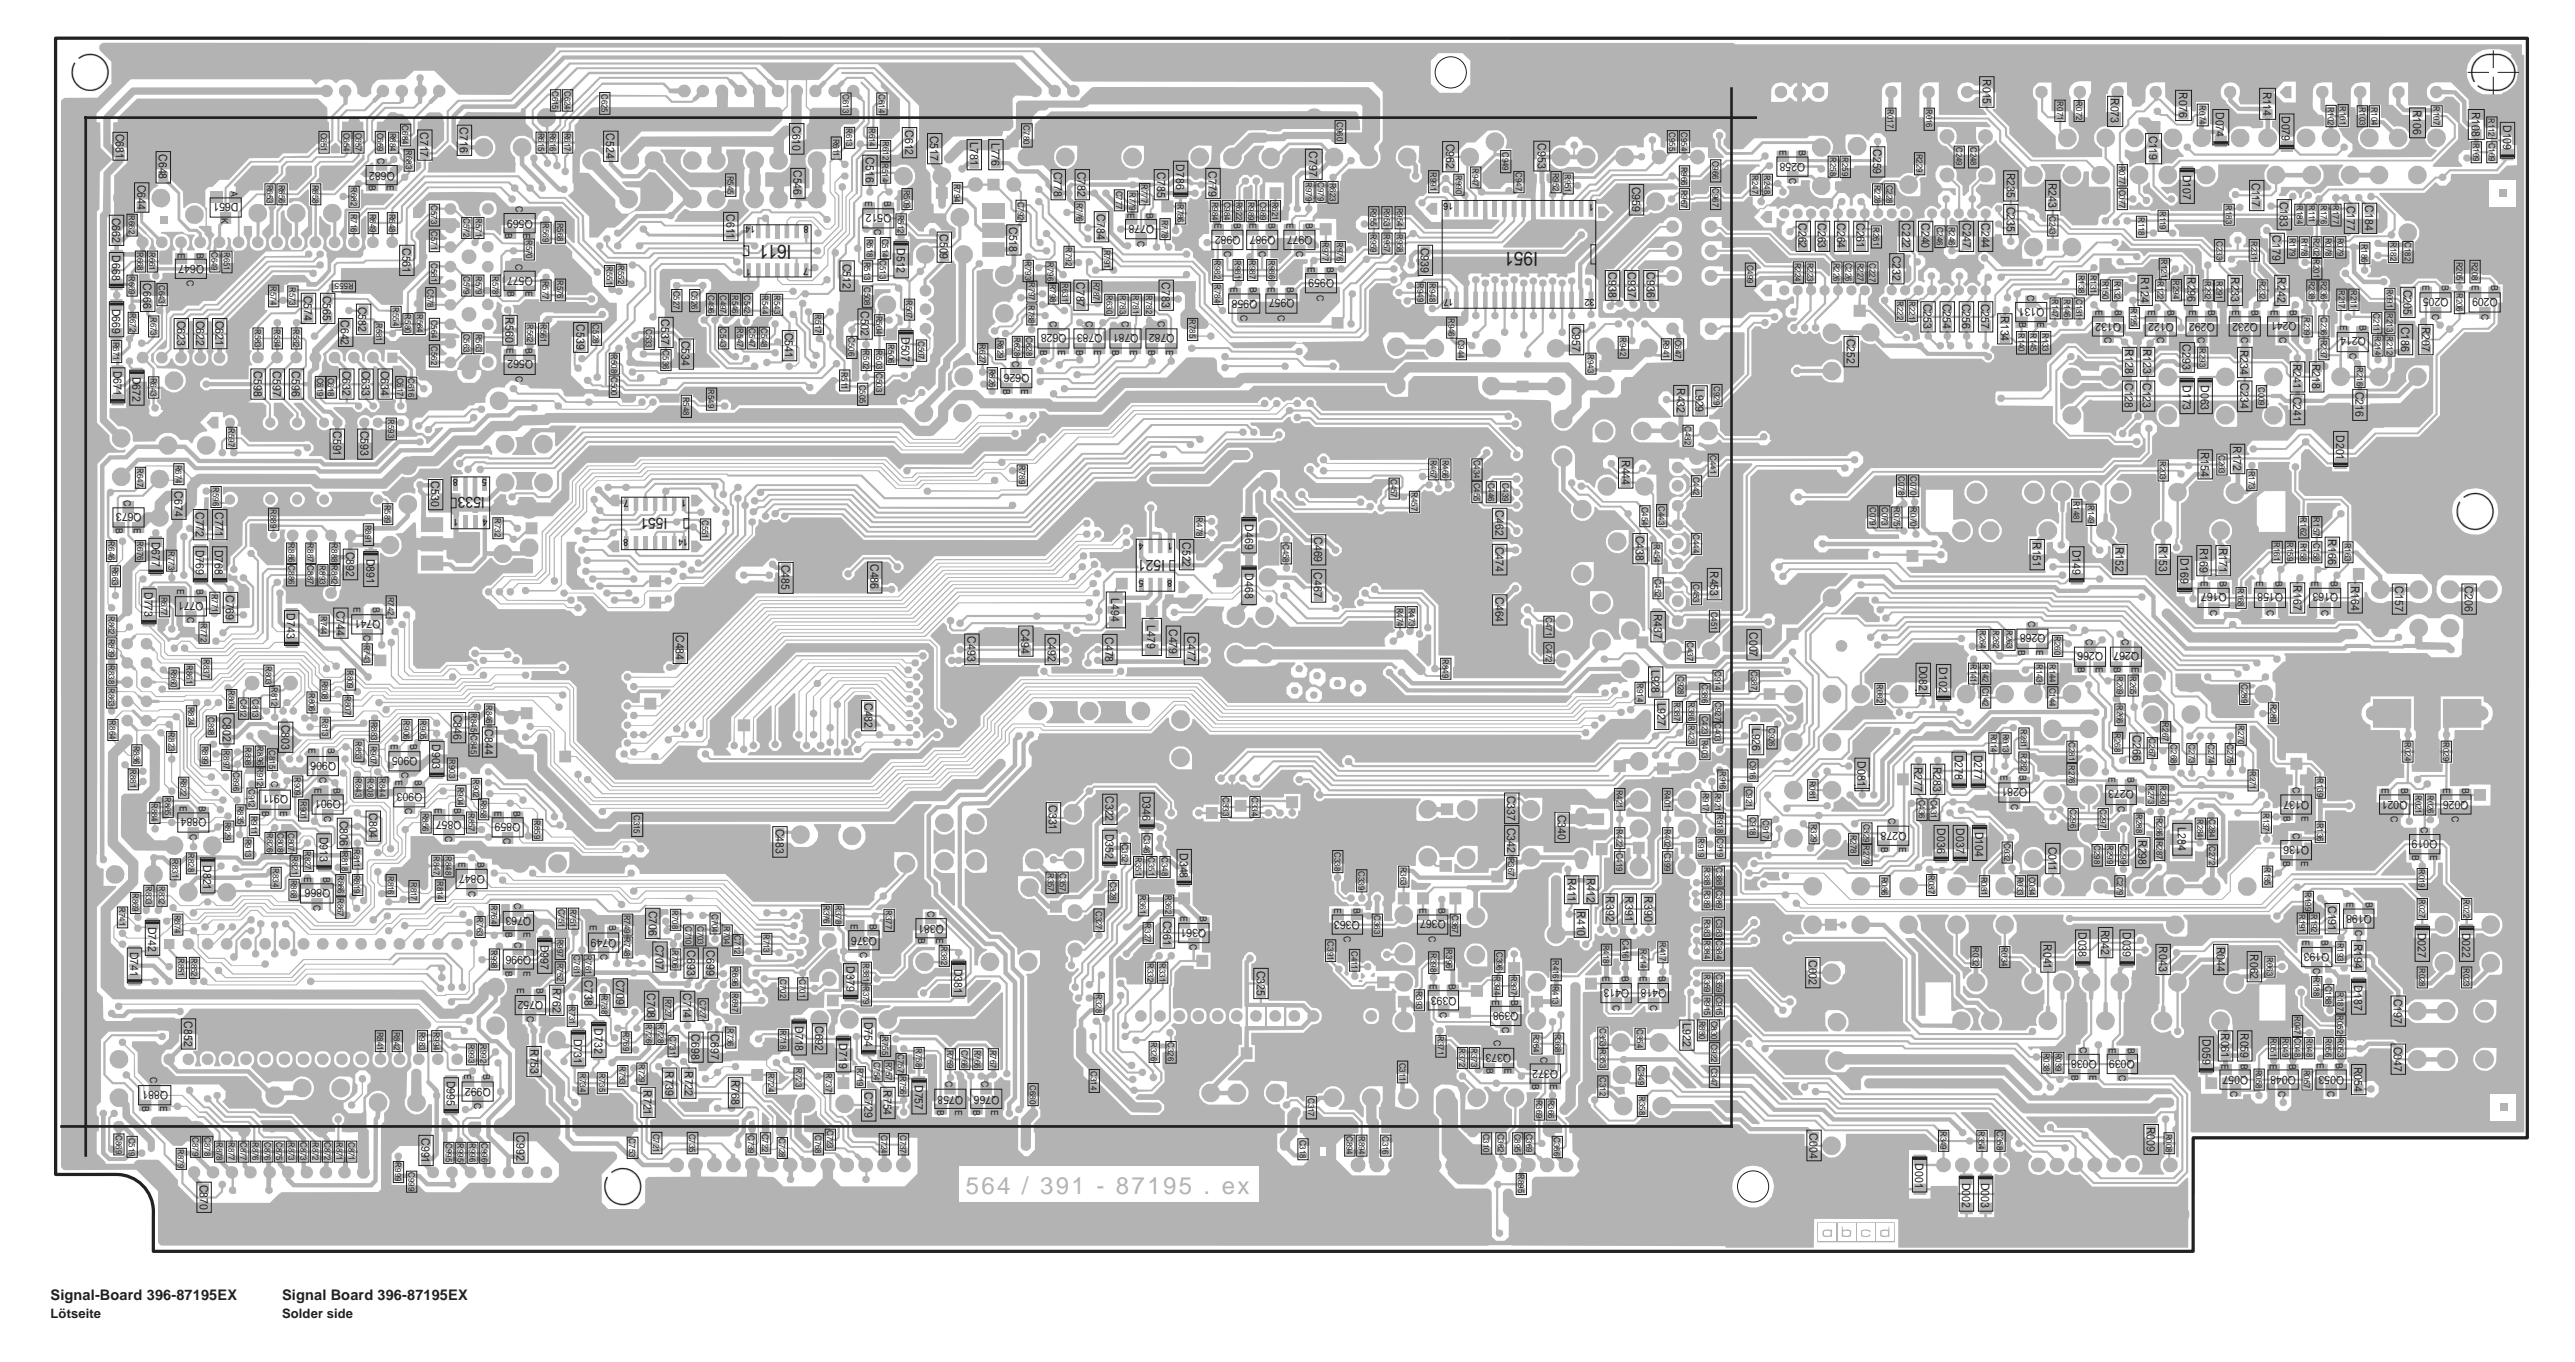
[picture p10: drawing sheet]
<svg xmlns="http://www.w3.org/2000/svg" width="561mm" height="297mm" viewBox="0 0 561 297" stroke-linecap="round" stroke-linejoin="round" font-family="sans-serif">
<defs><g id="words">
<text font-size="5.2" fill="#b3b3b3" x="210.5" y="260.1">564 / 391 - 87195 . ex</text>
<g font-size="4.2" fill="#231f20">
<text x="172.6" y="53.3" transform="rotate(-180 172.6 53.3)">I611</text>
<text x="335.3" y="54.8" transform="rotate(-180 335.3 54.8)">I951</text>
</g>
<g font-size="3.4" fill="#231f20">
<text x="105.7" y="108.4" transform="rotate(-180 105.7 108.4)">I533</text>
<text x="145.5" y="112.9" transform="rotate(-180 145.5 112.9)">I551</text>
<text x="253.9" y="122" transform="rotate(-180 253.9 122)">I521</text>
</g>
<g font-size="3.2" fill="#231f20">
<text x="11" y="283.3">Signal-Board 396-87195EX</text>
<text x="61.5" y="283.3">Signal Board 396-87195EX</text>
</g>
<g font-size="2.8" fill="#231f20">
<text x="11" y="287">Lötseite</text>
<text x="61.5" y="287">Solder side</text>
</g>
<g font-size="2.5" fill="#231f20">
<text x="432.2" y="17.3" transform="rotate(90 432.2 17.3)">R015</text>
<text x="460.1" y="21.4" transform="rotate(90 460.1 21.4)">R073</text>
<text x="475" y="20.1" transform="rotate(90 475 20.1)">R076</text>
<text x="493.3" y="20" transform="rotate(90 493.3 20)">R114</text>
<text x="526" y="23.9" transform="rotate(90 526 23.9)">R106</text>
<text x="25.2" y="29.2" transform="rotate(90 25.2 29.2)">C681</text>
<text x="91.6" y="28.8" transform="rotate(90 91.6 28.8)">C717</text>
<text x="100.2" y="27.7" transform="rotate(90 100.2 27.7)">C716</text>
<text x="132.1" y="29" transform="rotate(90 132.1 29)">C524</text>
<text x="172.7" y="27.4" transform="rotate(90 172.7 27.4)">C610</text>
<text x="197.3" y="28.3" transform="rotate(90 197.3 28.3)">C612</text>
<text x="202.7" y="29.6" transform="rotate(90 202.7 29.6)">C517</text>
<text x="468.5" y="29.6" transform="rotate(90 468.5 29.6)">C119</text>
<text x="483" y="24.4" transform="rotate(90 483 24.4)">D074</text>
<text x="497.4" y="25.3" transform="rotate(90 497.4 25.3)">D079</text>
<text x="538.8" y="24.3" transform="rotate(90 538.8 24.3)">R108</text>
<text x="545.6" y="27.2" transform="rotate(90 545.6 27.2)">D109</text>
<text x="34.6" y="33.6" transform="rotate(90 34.6 33.6)">C648</text>
<text x="188.7" y="34.3" transform="rotate(90 188.7 34.3)">C516</text>
<text x="211.4" y="31" transform="rotate(90 211.4 31)">L781</text>
<text x="216.1" y="31.1" transform="rotate(90 216.1 31.1)">L776</text>
<text x="256.4" y="35.8" transform="rotate(90 256.4 35.8)">D786</text>
<text x="285.4" y="33" transform="rotate(90 285.4 33)">C797</text>
<text x="315.2" y="31.3" transform="rotate(90 315.2 31.3)">C962</text>
<text x="335.2" y="31.2" transform="rotate(90 335.2 31.2)">C953</text>
<text x="393.5" y="35.4" transform="rotate(-180 393.5 35.4)">Q258</text>
<text x="408.3" y="32.5" transform="rotate(90 408.3 32.5)">C259</text>
<text x="29.9" y="40.2" transform="rotate(90 29.9 40.2)">C644</text>
<text x="86.1" y="37.4" transform="rotate(-180 86.1 37.4)">Q682</text>
<text x="173" y="37" transform="rotate(90 173 37)">C546</text>
<text x="229.7" y="37.4" transform="rotate(90 229.7 37.4)">C778</text>
<text x="234.9" y="37.4" transform="rotate(90 234.9 37.4)">C782</text>
<text x="252.2" y="37.5" transform="rotate(90 252.2 37.5)">C785</text>
<text x="263.4" y="37.3" transform="rotate(90 263.4 37.3)">C779</text>
<text x="355.8" y="40.6" transform="rotate(90 355.8 40.6)">C959</text>
<text x="437.4" y="37.7" transform="rotate(90 437.4 37.7)">R235</text>
<text x="446.5" y="39.8" transform="rotate(90 446.5 39.8)">R243</text>
<text x="475.8" y="38" transform="rotate(90 475.8 38)">D107</text>
<text x="490.9" y="39.8" transform="rotate(90 490.9 39.8)">C117</text>
<text x="24.4" y="47.4" transform="rotate(90 24.4 47.4)">C662</text>
<text x="52" y="44.2" transform="rotate(-180 52 44.2)">D651</text>
<text x="116.1" y="47.9" transform="rotate(-180 116.1 47.9)">Q569</text>
<text x="158.3" y="46.7" transform="rotate(90 158.3 46.7)">C611</text>
<text x="194.3" y="46.6" transform="rotate(-180 194.3 46.6)">Q512</text>
<text x="239" y="46.7" transform="rotate(90 239 46.7)">C784</text>
<text x="437.4" y="45" transform="rotate(90 437.4 45)">C235</text>
<text x="496.9" y="44" transform="rotate(90 496.9 44)">C183</text>
<text x="511.5" y="44.8" transform="rotate(90 511.5 44.8)">C177</text>
<text x="515.5" y="44.7" transform="rotate(90 515.5 44.7)">C184</text>
<text x="204.8" y="51" transform="rotate(90 204.8 51)">C509</text>
<text x="220" y="49.4" transform="rotate(90 220 49.4)">C518</text>
<text x="251.6" y="48.9" transform="rotate(-180 251.6 48.9)">Q778</text>
<text x="270.4" y="51.3" transform="rotate(-180 270.4 51.3)">Q982</text>
<text x="278" y="51.3" transform="rotate(-180 278 51.3)">Q987</text>
<text x="286.1" y="51.3" transform="rotate(-180 286.1 51.3)">Q977</text>
<text x="309.7" y="53.9" transform="rotate(90 309.7 53.9)">C939</text>
<text x="392.1" y="48.6" transform="rotate(90 392.1 48.6)">C262</text>
<text x="396.2" y="48.6" transform="rotate(90 396.2 48.6)">C263</text>
<text x="400.4" y="48.6" transform="rotate(90 400.4 48.6)">C264</text>
<text x="404.6" y="48.6" transform="rotate(90 404.6 48.6)">C261</text>
<text x="414.6" y="48.6" transform="rotate(90 414.6 48.6)">C222</text>
<text x="418.8" y="48.6" transform="rotate(90 418.8 48.6)">C240</text>
<text x="427.8" y="48.6" transform="rotate(90 427.8 48.6)">C247</text>
<text x="431.9" y="48.6" transform="rotate(90 431.9 48.6)">C244</text>
<text x="495.3" y="51.3" transform="rotate(90 495.3 51.3)">C179</text>
<text x="24.4" y="55.6" transform="rotate(90 24.4 55.6)">D668</text>
<text x="44.5" y="57.6" transform="rotate(-180 44.5 57.6)">Q647</text>
<text x="87.7" y="54" transform="rotate(90 87.7 54)">C561</text>
<text x="183.7" y="57.4" transform="rotate(90 183.7 57.4)">C512</text>
<text x="195.5" y="54.1" transform="rotate(90 195.5 54.1)">D512</text>
<text x="350.6" y="59.3" transform="rotate(90 350.6 59.3)">C938</text>
<text x="354.8" y="59.3" transform="rotate(90 354.8 59.3)">C937</text>
<text x="359" y="59.3" transform="rotate(90 359 59.3)">C936</text>
<text x="412.5" y="55.7" transform="rotate(90 412.5 55.7)">C232</text>
<text x="31.2" y="61.7" transform="rotate(90 31.2 61.7)">C666</text>
<text x="66.2" y="64.4" transform="rotate(90 66.2 64.4)">C574</text>
<text x="70.4" y="64.4" transform="rotate(90 70.4 64.4)">C565</text>
<text x="116.1" y="60.4" transform="rotate(-180 116.1 60.4)">Q577</text>
<text x="234.6" y="61.5" transform="rotate(90 234.6 61.5)">C787</text>
<text x="253.2" y="61.5" transform="rotate(90 253.2 61.5)">C783</text>
<text x="274.1" y="65.3" transform="rotate(-180 274.1 65.3)">Q958</text>
<text x="282.2" y="65.2" transform="rotate(-180 282.2 65.2)">Q957</text>
<text x="290.8" y="60.7" transform="rotate(-180 290.8 60.7)">Q959</text>
<text x="466.6" y="60.4" transform="rotate(90 466.6 60.4)">R124</text>
<text x="476.8" y="60.3" transform="rotate(90 476.8 60.3)">R296</text>
<text x="486.3" y="60.3" transform="rotate(90 486.3 60.3)">R233</text>
<text x="496.4" y="60.4" transform="rotate(90 496.4 60.4)">R242</text>
<text x="523.9" y="63.1" transform="rotate(90 523.9 63.1)">C205</text>
<text x="533.7" y="65" transform="rotate(-180 533.7 65)">Q205</text>
<text x="544.4" y="65" transform="rotate(-180 544.4 65)">Q209</text>
<text x="24.4" y="67.2" transform="rotate(90 24.4 67.2)">D669</text>
<text x="38.6" y="69.9" transform="rotate(90 38.6 69.9)">C623</text>
<text x="42.8" y="69.9" transform="rotate(90 42.8 69.9)">C622</text>
<text x="47" y="69.9" transform="rotate(90 47 69.9)">C621</text>
<text x="74.3" y="69.7" transform="rotate(90 74.3 69.7)">C642</text>
<text x="78.1" y="66.8" transform="rotate(90 78.1 66.8)">C582</text>
<text x="110.2" y="69.1" transform="rotate(90 110.2 69.1)">R560</text>
<text x="125.7" y="70.6" transform="rotate(90 125.7 70.6)">C539</text>
<text x="144.1" y="69.6" transform="rotate(90 144.1 69.6)">C537</text>
<text x="187.7" y="67.8" transform="rotate(90 187.7 67.8)">C502</text>
<text x="342.7" y="71.1" transform="rotate(90 342.7 71.1)">C957</text>
<text x="419.3" y="66.2" transform="rotate(90 419.3 66.2)">C253</text>
<text x="423.5" y="66.2" transform="rotate(90 423.5 66.2)">C254</text>
<text x="427.7" y="66.2" transform="rotate(90 427.7 66.2)">C256</text>
<text x="431.8" y="66.2" transform="rotate(90 431.8 66.2)">C257</text>
<text x="436.1" y="68.9" transform="rotate(90 436.1 68.9)">R134</text>
<text x="445.6" y="67" transform="rotate(-180 445.6 67)">Q131</text>
<text x="462.3" y="70.3" transform="rotate(-180 462.3 70.3)">Q132</text>
<text x="473.8" y="70.3" transform="rotate(-180 473.8 70.3)">Q122</text>
<text x="482.7" y="70.3" transform="rotate(-180 482.7 70.3)">Q292</text>
<text x="492.1" y="70.3" transform="rotate(-180 492.1 70.3)">Q232</text>
<text x="500.6" y="70.1" transform="rotate(-180 500.6 70.1)">Q241</text>
<text x="523.4" y="71.2" transform="rotate(90 523.4 71.2)">C186</text>
<text x="527.9" y="71.2" transform="rotate(90 527.9 71.2)">R207</text>
<text x="148.6" y="74.3" transform="rotate(90 148.6 74.3)">C534</text>
<text x="171.1" y="72.4" transform="rotate(90 171.1 72.4)">C541</text>
<text x="196.5" y="73.4" transform="rotate(90 196.5 73.4)">D507</text>
<text x="232.5" y="72.8" transform="rotate(-180 232.5 72.8)">Q628</text>
<text x="240.3" y="72.8" transform="rotate(-180 240.3 72.8)">Q783</text>
<text x="248.2" y="72.8" transform="rotate(-180 248.2 72.8)">Q781</text>
<text x="256" y="72.8" transform="rotate(-180 256 72.8)">Q782</text>
<text x="402.6" y="73.8" transform="rotate(90 402.6 73.8)">C252</text>
<text x="463.2" y="76" transform="rotate(90 463.2 76)">R128</text>
<text x="467.1" y="76" transform="rotate(90 467.1 76)">R123</text>
<text x="475.7" y="75" transform="rotate(90 475.7 75)">C293</text>
<text x="488.3" y="76.2" transform="rotate(90 488.3 76.2)">R234</text>
<text x="515.7" y="73.5" transform="rotate(-180 515.7 73.5)">Q214</text>
<text x="24.7" y="80.7" transform="rotate(90 24.7 80.7)">D671</text>
<text x="28.9" y="82.1" transform="rotate(90 28.9 82.1)">D672</text>
<text x="55.3" y="80.9" transform="rotate(90 55.3 80.9)">C598</text>
<text x="59.4" y="80.9" transform="rotate(90 59.4 80.9)">C597</text>
<text x="63.6" y="80.9" transform="rotate(90 63.6 80.9)">C596</text>
<text x="74.7" y="80.8" transform="rotate(90 74.7 80.8)">C632</text>
<text x="78.8" y="80.8" transform="rotate(90 78.8 80.8)">C633</text>
<text x="83" y="80.8" transform="rotate(90 83 80.8)">C634</text>
<text x="116.2" y="78.5" transform="rotate(-180 116.2 78.5)">Q562</text>
<text x="224.4" y="81.4" transform="rotate(-180 224.4 81.4)">Q626</text>
<text x="463.1" y="83.4" transform="rotate(90 463.1 83.4)">C128</text>
<text x="467.1" y="83.4" transform="rotate(90 467.1 83.4)">C123</text>
<text x="475.8" y="83.9" transform="rotate(90 475.8 83.9)">D173</text>
<text x="479.7" y="83.9" transform="rotate(90 479.7 83.9)">D063</text>
<text x="488.3" y="83.5" transform="rotate(90 488.3 83.5)">C234</text>
<text x="499.8" y="79.2" transform="rotate(90 499.8 79.2)">R241</text>
<text x="504" y="79.3" transform="rotate(90 504 79.3)">R218</text>
<text x="365.5" y="84.5" transform="rotate(90 365.5 84.5)">R432</text>
<text x="369.6" y="84.7" transform="rotate(90 369.6 84.7)">L929</text>
<text x="499.8" y="86.4" transform="rotate(90 499.8 86.4)">C241</text>
<text x="513.4" y="85.3" transform="rotate(90 513.4 85.3)">C216</text>
<text x="72.6" y="93.9" transform="rotate(90 72.6 93.9)">C591</text>
<text x="78.6" y="93.8" transform="rotate(90 78.6 93.8)">C593</text>
<text x="509.2" y="94.8" transform="rotate(90 509.2 94.8)">D201</text>
<text x="353.5" y="100.2" transform="rotate(90 353.5 100.2)">R444</text>
<text x="479.7" y="98.4" transform="rotate(90 479.7 98.4)">R154</text>
<text x="486.8" y="97.1" transform="rotate(90 486.8 97.1)">R172</text>
<text x="38" y="107.1" transform="rotate(90 38 107.1)">C674</text>
<text x="94" y="104.9" transform="rotate(90 94 104.9)">C530</text>
<text x="30.9" y="111.8" transform="rotate(-180 30.9 111.8)">Q673</text>
<text x="42.7" y="111.5" transform="rotate(90 42.7 111.5)">C772</text>
<text x="46.9" y="111.5" transform="rotate(90 46.9 111.5)">C771</text>
<text x="326" y="111.2" transform="rotate(90 326 111.2)">C462</text>
<text x="33.1" y="118" transform="rotate(90 33.1 118)">D677</text>
<text x="42.7" y="119.7" transform="rotate(90 42.7 119.7)">D769</text>
<text x="46.9" y="119.7" transform="rotate(90 46.9 119.7)">D768</text>
<text x="257.7" y="118.1" transform="rotate(90 257.7 118.1)">C522</text>
<text x="271.4" y="114.2" transform="rotate(90 271.4 114.2)">D469</text>
<text x="286.5" y="117" transform="rotate(90 286.5 117)">C469</text>
<text x="325.9" y="119.1" transform="rotate(90 325.9 119.1)">C474</text>
<text x="356.6" y="116.7" transform="rotate(90 356.6 116.7)">C438</text>
<text x="443.1" y="118.1" transform="rotate(90 443.1 118.1)">R151</text>
<text x="451.7" y="119.7" transform="rotate(90 451.7 119.7)">D149</text>
<text x="461.1" y="119.1" transform="rotate(90 461.1 119.1)">R152</text>
<text x="470.6" y="119" transform="rotate(90 470.6 119)">R153</text>
<text x="479.5" y="119.3" transform="rotate(90 479.5 119.3)">R169</text>
<text x="483.7" y="119.3" transform="rotate(90 483.7 119.3)">R171</text>
<text x="507.5" y="117.5" transform="rotate(90 507.5 117.5)">R166</text>
<text x="75.4" y="120.1" transform="rotate(90 75.4 120.1)">C892</text>
<text x="79.9" y="121.7" transform="rotate(90 79.9 121.7)">D891</text>
<text x="170.4" y="123" transform="rotate(90 170.4 123)">C485</text>
<text x="189.7" y="122.8" transform="rotate(90 189.7 122.8)">C486</text>
<text x="271.4" y="124.9" transform="rotate(90 271.4 124.9)">D468</text>
<text x="286.4" y="124.7" transform="rotate(90 286.4 124.7)">C467</text>
<text x="372.7" y="124.4" transform="rotate(90 372.7 124.4)">R453</text>
<text x="475.3" y="121.7" transform="rotate(90 475.3 121.7)">D169</text>
<text x="31.5" y="129" transform="rotate(90 31.5 129)">D773</text>
<text x="44.4" y="131.1" transform="rotate(-180 44.4 131.1)">Q771</text>
<text x="49.2" y="129.6" transform="rotate(90 49.2 129.6)">C769</text>
<text x="242.2" y="130.3" transform="rotate(90 242.2 130.3)">L494</text>
<text x="325.9" y="130.1" transform="rotate(90 325.9 130.1)">C464</text>
<text x="485.3" y="129.3" transform="rotate(-180 485.3 129.3)">Q167</text>
<text x="497.6" y="129.3" transform="rotate(-180 497.6 129.3)">Q158</text>
<text x="499.9" y="127.5" transform="rotate(90 499.9 127.5)">R167</text>
<text x="509.7" y="129.3" transform="rotate(-180 509.7 129.3)">Q163</text>
<text x="512.5" y="127.6" transform="rotate(90 512.5 127.6)">R164</text>
<text x="522.1" y="127.7" transform="rotate(90 522.1 127.7)">C157</text>
<text x="537.2" y="127.7" transform="rotate(90 537.2 127.7)">C206</text>
<text x="62.5" y="133.6" transform="rotate(90 62.5 133.6)">D743</text>
<text x="73.3" y="133" transform="rotate(90 73.3 133)">C744</text>
<text x="82.9" y="135.1" transform="rotate(-180 82.9 135.1)">Q741</text>
<text x="222.6" y="136.9" transform="rotate(90 222.6 136.9)">C494</text>
<text x="250" y="136.2" transform="rotate(90 250 136.2)">L479</text>
<text x="254.9" y="137" transform="rotate(90 254.9 137)">C479</text>
<text x="360.5" y="133.7" transform="rotate(90 360.5 133.7)">R437</text>
<text x="381.3" y="137.7" transform="rotate(90 381.3 137.7)">C007</text>
<text x="147.3" y="138.3" transform="rotate(90 147.3 138.3)">C484</text>
<text x="210.9" y="138.6" transform="rotate(90 210.9 138.6)">C493</text>
<text x="228.4" y="138.7" transform="rotate(90 228.4 138.7)">C492</text>
<text x="240.9" y="138.8" transform="rotate(90 240.9 138.8)">C478</text>
<text x="258.8" y="138.6" transform="rotate(90 258.8 138.6)">C477</text>
<text x="445.9" y="138.2" transform="rotate(-180 445.9 138.2)">Q268</text>
<text x="458.4" y="142.1" transform="rotate(-180 458.4 142.1)">Q266</text>
<text x="466.3" y="142.1" transform="rotate(-180 466.3 142.1)">Q267</text>
<text x="360" y="145.9" transform="rotate(90 360 145.9)">L928</text>
<text x="418.3" y="145" transform="rotate(90 418.3 145)">D082</text>
<text x="422.7" y="145.4" transform="rotate(90 422.7 145.4)">D102</text>
<text x="98.9" y="155.7" transform="rotate(90 98.9 155.7)">C846</text>
<text x="188.4" y="153.1" transform="rotate(90 188.4 153.1)">C482</text>
<text x="361.3" y="153.1" transform="rotate(90 361.3 153.1)">L927</text>
<text x="48.6" y="156.2" transform="rotate(90 48.6 156.2)">C802</text>
<text x="61.4" y="157.9" transform="rotate(90 61.4 157.9)">C803</text>
<text x="105.7" y="158.9" transform="rotate(90 105.7 158.9)">C844</text>
<text x="381.9" y="158.5" transform="rotate(90 381.9 158.5)">L926</text>
<text x="464.9" y="160.2" transform="rotate(90 464.9 160.2)">C266</text>
<text x="73.2" y="166" transform="rotate(-180 73.2 166)">Q906</text>
<text x="91" y="164.9" transform="rotate(-180 91 164.9)">Q905</text>
<text x="94.2" y="162.1" transform="rotate(90 94.2 162.1)">D903</text>
<text x="404.9" y="165.9" transform="rotate(90 404.9 165.9)">D081</text>
<text x="417.2" y="167" transform="rotate(90 417.2 167)">R277</text>
<text x="421.4" y="167" transform="rotate(90 421.4 167)">R283</text>
<text x="426.1" y="164.4" transform="rotate(90 426.1 164.4)">D278</text>
<text x="430.3" y="164.4" transform="rotate(90 430.3 164.4)">D277</text>
<text x="62.8" y="173.2" transform="rotate(-180 62.8 173.2)">Q911</text>
<text x="92.1" y="172.8" transform="rotate(-180 92.1 172.8)">Q903</text>
<text x="241" y="173.4" transform="rotate(90 241 173.4)">C322</text>
<text x="249.1" y="173.4" transform="rotate(90 249.1 173.4)">D346</text>
<text x="328.5" y="173.3" transform="rotate(90 328.5 173.3)">C337</text>
<text x="441.9" y="171.7" transform="rotate(-180 441.9 171.7)">Q281</text>
<text x="465.1" y="172.2" transform="rotate(-180 465.1 172.2)">Q273</text>
<text x="45" y="178.3" transform="rotate(-180 45 178.3)">Q884</text>
<text x="74" y="178.8" transform="rotate(90 74 178.8)">C806</text>
<text x="74.3" y="174.4" transform="rotate(-180 74.3 174.4)">Q901</text>
<text x="80.4" y="177.1" transform="rotate(90 80.4 177.1)">C804</text>
<text x="100.6" y="178.7" transform="rotate(-180 100.6 178.7)">Q857</text>
<text x="113.4" y="179.2" transform="rotate(-180 113.4 179.2)">Q859</text>
<text x="228.6" y="175.4" transform="rotate(90 228.6 175.4)">C331</text>
<text x="339.5" y="177.4" transform="rotate(90 339.5 177.4)">C340</text>
<text x="503.3" y="174.4" transform="rotate(-180 503.3 174.4)">Q137</text>
<text x="524.7" y="174.4" transform="rotate(-180 524.7 174.4)">Q021</text>
<text x="538.1" y="174.4" transform="rotate(-180 538.1 174.4)">Q026</text>
<text x="69.7" y="182.3" transform="rotate(90 69.7 182.3)">D913</text>
<text x="169.1" y="180.5" transform="rotate(90 169.1 180.5)">C483</text>
<text x="241" y="181.6" transform="rotate(90 241 181.6)">D352</text>
<text x="257.2" y="185.8" transform="rotate(90 257.2 185.8)">D348</text>
<text x="328.5" y="180.3" transform="rotate(90 328.5 180.3)">C342</text>
<text x="415.5" y="181.2" transform="rotate(-180 415.5 181.2)">Q278</text>
<text x="422.3" y="180.4" transform="rotate(90 422.3 180.4)">D036</text>
<text x="426.4" y="180.4" transform="rotate(90 426.4 180.4)">D037</text>
<text x="430.5" y="181.1" transform="rotate(90 430.5 181.1)">D104</text>
<text x="446.5" y="184.4" transform="rotate(90 446.5 184.4)">C011</text>
<text x="466.1" y="183" transform="rotate(90 466.1 183)">R298</text>
<text x="474.7" y="180.3" transform="rotate(90 474.7 180.3)">L284</text>
<text x="503.3" y="184.4" transform="rotate(-180 503.3 184.4)">Q136</text>
<text x="531.3" y="183.1" transform="rotate(-180 531.3 183.1)">Q019</text>
<text x="44.3" y="188.5" transform="rotate(90 44.3 188.5)">D821</text>
<text x="105.7" y="190.5" transform="rotate(-180 105.7 190.5)">Q847</text>
<text x="341.7" y="191.2" transform="rotate(90 341.7 191.2)">R411</text>
<text x="345.9" y="191.2" transform="rotate(90 345.9 191.2)">R412</text>
<text x="72" y="193.6" transform="rotate(-180 72 193.6)">Q866</text>
<text x="350.1" y="195.3" transform="rotate(90 350.1 195.3)">R392</text>
<text x="354.3" y="195.3" transform="rotate(90 354.3 195.3)">R391</text>
<text x="358.4" y="195.3" transform="rotate(90 358.4 195.3)">R390</text>
<text x="507.5" y="197.4" transform="rotate(90 507.5 197.4)">C191</text>
<text x="32.3" y="201.9" transform="rotate(90 32.3 201.9)">D742</text>
<text x="115.8" y="199.7" transform="rotate(-180 115.8 199.7)">Q763</text>
<text x="141.4" y="198.4" transform="rotate(90 141.4 198.4)">C706</text>
<text x="205.7" y="201.4" transform="rotate(-180 205.7 201.4)">Q381</text>
<text x="253.5" y="200.6" transform="rotate(90 253.5 200.6)">C361</text>
<text x="262.9" y="202.3" transform="rotate(-180 262.9 202.3)">Q361</text>
<text x="296.4" y="200.5" transform="rotate(-180 296.4 200.5)">Q363</text>
<text x="315.1" y="200.4" transform="rotate(-180 315.1 200.4)">Q367</text>
<text x="343.8" y="198.5" transform="rotate(90 343.8 198.5)">R410</text>
<text x="453" y="203" transform="rotate(90 453 203)">D038</text>
<text x="458" y="202.5" transform="rotate(90 458 202.5)">R042</text>
<text x="462.7" y="203" transform="rotate(90 462.7 203)">D039</text>
<text x="517" y="199.2" transform="rotate(-180 517 199.2)">Q198</text>
<text x="527" y="203.2" transform="rotate(90 527 203.2)">D027</text>
<text x="536.7" y="203.2" transform="rotate(90 536.7 203.2)">D022</text>
<text x="28.4" y="207.3" transform="rotate(90 28.4 207.3)">D741</text>
<text x="115.8" y="208.2" transform="rotate(-180 115.8 208.2)">Q996</text>
<text x="117.8" y="205.8" transform="rotate(90 117.8 205.8)">D997</text>
<text x="134.3" y="204.5" transform="rotate(-180 134.3 204.5)">Q749</text>
<text x="142.9" y="205.7" transform="rotate(90 142.9 205.7)">C707</text>
<text x="149.8" y="207" transform="rotate(90 149.8 207)">C693</text>
<text x="154" y="207" transform="rotate(90 154 207)">C699</text>
<text x="191.1" y="204" transform="rotate(-180 191.1 204)">Q376</text>
<text x="394.3" y="209.1" transform="rotate(90 394.3 209.1)">C002</text>
<text x="445.4" y="205.7" transform="rotate(90 445.4 205.7)">R041</text>
<text x="470.6" y="206.2" transform="rotate(90 470.6 206.2)">R043</text>
<text x="483.2" y="206.3" transform="rotate(90 483.2 206.3)">R044</text>
<text x="490.5" y="207.8" transform="rotate(90 490.5 207.8)">R062</text>
<text x="507.8" y="207.7" transform="rotate(-180 507.8 207.7)">Q193</text>
<text x="513.2" y="205.6" transform="rotate(90 513.2 205.6)">R194</text>
<text x="120.5" y="215.2" transform="rotate(90 120.5 215.2)">R762</text>
<text x="127.4" y="213.6" transform="rotate(90 127.4 213.6)">C738</text>
<text x="134.3" y="213.4" transform="rotate(90 134.3 213.4)">C709</text>
<text x="184.5" y="210.5" transform="rotate(90 184.5 210.5)">D379</text>
<text x="208" y="211" transform="rotate(90 208 211)">D381</text>
<text x="273.9" y="211.4" transform="rotate(90 273.9 211.4)">C325</text>
<text x="355.1" y="215.5" transform="rotate(-180 355.1 215.5)">Q413</text>
<text x="363.2" y="215.5" transform="rotate(-180 363.2 215.5)">Q418</text>
<text x="513.2" y="214.6" transform="rotate(90 513.2 214.6)">D187</text>
<text x="118.4" y="218.1" transform="rotate(-180 118.4 218.1)">Q752</text>
<text x="141.1" y="216.3" transform="rotate(90 141.1 216.3)">C708</text>
<text x="148.9" y="216.3" transform="rotate(90 148.9 216.3)">C714</text>
<text x="317.5" y="217.1" transform="rotate(-180 317.5 217.1)">Q393</text>
<text x="331" y="220.5" transform="rotate(-180 331 220.5)">Q398</text>
<text x="521.8" y="217.6" transform="rotate(90 521.8 217.6)">C197</text>
<text x="40.2" y="222.5" transform="rotate(90 40.2 222.5)">C852</text>
<text x="125.1" y="226.2" transform="rotate(90 125.1 226.2)">D731</text>
<text x="129.6" y="224" transform="rotate(90 129.6 224)">D732</text>
<text x="150.7" y="225.3" transform="rotate(90 150.7 225.3)">C698</text>
<text x="154.9" y="225.3" transform="rotate(90 154.9 225.3)">C697</text>
<text x="173.3" y="223.5" transform="rotate(90 173.3 223.5)">D718</text>
<text x="177.7" y="223.5" transform="rotate(90 177.7 223.5)">C692</text>
<text x="182.9" y="227.3" transform="rotate(90 182.9 227.3)">D719</text>
<text x="188.4" y="222.6" transform="rotate(90 188.4 222.6)">D754</text>
<text x="366.8" y="222.9" transform="rotate(90 366.8 222.9)">L922</text>
<text x="480" y="226.4" transform="rotate(90 480 226.4)">D059</text>
<text x="484.1" y="225" transform="rotate(90 484.1 225)">R061</text>
<text x="488.3" y="225" transform="rotate(90 488.3 225)">R059</text>
<text x="115.6" y="228.5" transform="rotate(90 115.6 228.5)">R753</text>
<text x="145.1" y="233.3" transform="rotate(90 145.1 233.3)">R739</text>
<text x="149.3" y="233.3" transform="rotate(90 149.3 233.3)">R722</text>
<text x="329.4" y="229.7" transform="rotate(-180 329.4 229.7)">Q373</text>
<text x="339.6" y="233.1" transform="rotate(-180 339.6 233.1)">Q372</text>
<text x="457" y="231" transform="rotate(-180 457 231)">Q038</text>
<text x="465.3" y="231" transform="rotate(-180 465.3 231)">Q039</text>
<text x="513.2" y="232.3" transform="rotate(90 513.2 232.3)">R054</text>
<text x="521.8" y="228" transform="rotate(90 521.8 228)">C047</text>
<text x="36.6" y="237.7" transform="rotate(-180 36.6 237.7)">Q881</text>
<text x="97.4" y="235.4" transform="rotate(90 97.4 235.4)">D995</text>
<text x="107" y="237" transform="rotate(-180 107 237)">Q992</text>
<text x="140.3" y="237.5" transform="rotate(90 140.3 237.5)">R721</text>
<text x="159.5" y="235.2" transform="rotate(90 159.5 235.2)">R768</text>
<text x="188.4" y="238" transform="rotate(90 188.4 238)">C729</text>
<text x="192.6" y="237.5" transform="rotate(90 192.6 237.5)">R754</text>
<text x="199.4" y="236.4" transform="rotate(90 199.4 236.4)">D757</text>
<text x="209.9" y="238.6" transform="rotate(-180 209.9 238.6)">Q758</text>
<text x="217.8" y="238.6" transform="rotate(-180 217.8 238.6)">Q766</text>
<text x="490.1" y="234.5" transform="rotate(-180 490.1 234.5)">Q057</text>
<text x="500.4" y="234.5" transform="rotate(-180 500.4 234.5)">Q048</text>
<text x="511" y="234.4" transform="rotate(-180 511 234.4)">Q053</text>
<text x="467.9" y="245.4" transform="rotate(90 467.9 245.4)">R009</text>
<text x="91.9" y="247.9" transform="rotate(90 91.9 247.9)">C991</text>
<text x="112.6" y="247.3" transform="rotate(90 112.6 247.3)">C992</text>
<text x="394.4" y="246.9" transform="rotate(90 394.4 246.9)">C004</text>
<text x="417.5" y="253.4" transform="rotate(90 417.5 253.4)">D001</text>
<text x="427.7" y="257.6" transform="rotate(90 427.7 257.6)">D002</text>
<text x="431.8" y="257.6" transform="rotate(90 431.8 257.6)">D003</text>
<text x="43.6" y="258.1" transform="rotate(90 43.6 258.1)">C870</text>
</g>
<g font-size="2.1" fill="#231f20">
<text x="82.3" y="34.4" transform="rotate(90 82.3 34.4)">C</text>
<text x="387.9" y="32.7" transform="rotate(90 387.9 32.7)">E</text>
<text x="392.1" y="32.7" transform="rotate(90 392.1 32.7)">B</text>
<text x="50.3" y="41.5" transform="rotate(90 50.3 41.5)">A</text>
<text x="80.4" y="40.3" transform="rotate(90 80.4 40.3)">B</text>
<text x="84.3" y="40.3" transform="rotate(90 84.3 40.3)">E</text>
<text x="390" y="38.8" transform="rotate(90 390 38.8)">C</text>
<text x="48.2" y="47.6" transform="rotate(90 48.2 47.6)">K</text>
<text x="112.5" y="44.9" transform="rotate(90 112.5 44.9)">C</text>
<text x="188.6" y="43.9" transform="rotate(90 188.6 43.9)">E</text>
<text x="192.7" y="43.9" transform="rotate(90 192.7 43.9)">B</text>
<text x="249.9" y="46.3" transform="rotate(90 249.9 46.3)">B</text>
<text x="110.1" y="50.7" transform="rotate(90 110.1 50.7)">B</text>
<text x="114" y="50.7" transform="rotate(90 114 50.7)">E</text>
<text x="190.6" y="49.8" transform="rotate(90 190.6 49.8)">C</text>
<text x="247.9" y="52.5" transform="rotate(90 247.9 52.5)">C</text>
<text x="264.7" y="48.7" transform="rotate(90 264.7 48.7)">E</text>
<text x="272.3" y="48.7" transform="rotate(90 272.3 48.7)">E</text>
<text x="276.5" y="48.7" transform="rotate(90 276.5 48.7)">B</text>
<text x="280.4" y="48.7" transform="rotate(90 280.4 48.7)">E</text>
<text x="284.6" y="48.7" transform="rotate(90 284.6 48.7)">B</text>
<text x="38.7" y="55" transform="rotate(90 38.7 55)">E</text>
<text x="42.9" y="55" transform="rotate(90 42.9 55)">B</text>
<text x="112.4" y="57.5" transform="rotate(90 112.4 57.5)">C</text>
<text x="266.8" y="54.7" transform="rotate(90 266.8 54.7)">C</text>
<text x="274.4" y="54.7" transform="rotate(90 274.4 54.7)">C</text>
<text x="282.5" y="54.7" transform="rotate(90 282.5 54.7)">C</text>
<text x="285.1" y="58.1" transform="rotate(90 285.1 58.1)">E</text>
<text x="289.2" y="58.1" transform="rotate(90 289.2 58.1)">B</text>
<text x="40.7" y="61" transform="rotate(90 40.7 61)">C</text>
<text x="110.6" y="63.4" transform="rotate(90 110.6 63.4)">B</text>
<text x="114.6" y="63.4" transform="rotate(90 114.6 63.4)">E</text>
<text x="268.2" y="62.4" transform="rotate(90 268.2 62.4)">E</text>
<text x="272.4" y="62.4" transform="rotate(90 272.4 62.4)">B</text>
<text x="276.3" y="62.4" transform="rotate(90 276.3 62.4)">E</text>
<text x="280.5" y="62.4" transform="rotate(90 280.5 62.4)">B</text>
<text x="287.1" y="64.3" transform="rotate(90 287.1 64.3)">C</text>
<text x="441.9" y="64.3" transform="rotate(90 441.9 64.3)">C</text>
<text x="528.1" y="62.2" transform="rotate(90 528.1 62.2)">E</text>
<text x="532.2" y="62.2" transform="rotate(90 532.2 62.2)">B</text>
<text x="538.8" y="62.2" transform="rotate(90 538.8 62.2)">E</text>
<text x="543" y="62.2" transform="rotate(90 543 62.2)">B</text>
<text x="228.8" y="69.9" transform="rotate(90 228.8 69.9)">C</text>
<text x="236.7" y="69.9" transform="rotate(90 236.7 69.9)">C</text>
<text x="244.5" y="69.9" transform="rotate(90 244.5 69.9)">C</text>
<text x="252.4" y="69.9" transform="rotate(90 252.4 69.9)">C</text>
<text x="270.4" y="68.7" transform="rotate(90 270.4 68.7)">C</text>
<text x="278.5" y="68.7" transform="rotate(90 278.5 68.7)">C</text>
<text x="440.1" y="70.2" transform="rotate(90 440.1 70.2)">B</text>
<text x="444" y="70.2" transform="rotate(90 444 70.2)">E</text>
<text x="456.8" y="67.5" transform="rotate(90 456.8 67.5)">E</text>
<text x="460.9" y="67.5" transform="rotate(90 460.9 67.5)">B</text>
<text x="468.3" y="67.5" transform="rotate(90 468.3 67.5)">E</text>
<text x="472.5" y="67.5" transform="rotate(90 472.5 67.5)">B</text>
<text x="477.2" y="67.5" transform="rotate(90 477.2 67.5)">E</text>
<text x="481.3" y="67.5" transform="rotate(90 481.3 67.5)">B</text>
<text x="486.6" y="67.5" transform="rotate(90 486.6 67.5)">E</text>
<text x="490.8" y="67.5" transform="rotate(90 490.8 67.5)">B</text>
<text x="494.9" y="67.5" transform="rotate(90 494.9 67.5)">E</text>
<text x="499.1" y="67.5" transform="rotate(90 499.1 67.5)">B</text>
<text x="510.1" y="70.8" transform="rotate(90 510.1 70.8)">E</text>
<text x="514.3" y="70.8" transform="rotate(90 514.3 70.8)">B</text>
<text x="530.2" y="68.4" transform="rotate(90 530.2 68.4)">C</text>
<text x="540.9" y="68.4" transform="rotate(90 540.9 68.4)">C</text>
<text x="110.4" y="75.8" transform="rotate(90 110.4 75.8)">E</text>
<text x="114.6" y="75.8" transform="rotate(90 114.6 75.8)">B</text>
<text x="226.7" y="76.2" transform="rotate(90 226.7 76.2)">B</text>
<text x="230.7" y="76.2" transform="rotate(90 230.7 76.2)">E</text>
<text x="234.6" y="76.2" transform="rotate(90 234.6 76.2)">B</text>
<text x="238.5" y="76.2" transform="rotate(90 238.5 76.2)">E</text>
<text x="242.4" y="76.2" transform="rotate(90 242.4 76.2)">B</text>
<text x="246.4" y="76.2" transform="rotate(90 246.4 76.2)">E</text>
<text x="250.3" y="76.2" transform="rotate(90 250.3 76.2)">B</text>
<text x="254.2" y="76.2" transform="rotate(90 254.2 76.2)">E</text>
<text x="458.7" y="73.5" transform="rotate(90 458.7 73.5)">C</text>
<text x="470.2" y="73.5" transform="rotate(90 470.2 73.5)">C</text>
<text x="479.1" y="73.5" transform="rotate(90 479.1 73.5)">C</text>
<text x="488.5" y="73.5" transform="rotate(90 488.5 73.5)">C</text>
<text x="496.9" y="73.5" transform="rotate(90 496.9 73.5)">C</text>
<text x="512.1" y="77" transform="rotate(90 512.1 77)">C</text>
<text x="112.5" y="81.9" transform="rotate(90 112.5 81.9)">C</text>
<text x="218.6" y="84.7" transform="rotate(90 218.6 84.7)">B</text>
<text x="222.6" y="84.7" transform="rotate(90 222.6 84.7)">E</text>
<text x="27" y="108.8" transform="rotate(90 27 108.8)">C</text>
<text x="25.2" y="115" transform="rotate(90 25.2 115)">B</text>
<text x="29.1" y="115" transform="rotate(90 29.1 115)">E</text>
<text x="38.6" y="128.4" transform="rotate(90 38.6 128.4)">E</text>
<text x="42.8" y="128.4" transform="rotate(90 42.8 128.4)">B</text>
<text x="479.7" y="126.6" transform="rotate(90 479.7 126.6)">E</text>
<text x="483.9" y="126.6" transform="rotate(90 483.9 126.6)">B</text>
<text x="491.8" y="126.5" transform="rotate(90 491.8 126.5)">E</text>
<text x="496" y="126.5" transform="rotate(90 496 126.5)">B</text>
<text x="503.8" y="126.5" transform="rotate(90 503.8 126.5)">E</text>
<text x="508" y="126.5" transform="rotate(90 508 126.5)">B</text>
<text x="40.8" y="134.5" transform="rotate(90 40.8 134.5)">C</text>
<text x="77.1" y="132.2" transform="rotate(90 77.1 132.2)">E</text>
<text x="81.3" y="132.2" transform="rotate(90 81.3 132.2)">B</text>
<text x="442" y="135.3" transform="rotate(90 442 135.3)">C</text>
<text x="481.8" y="132.8" transform="rotate(90 481.8 132.8)">C</text>
<text x="494.1" y="132.8" transform="rotate(90 494.1 132.8)">C</text>
<text x="506" y="132.8" transform="rotate(90 506 132.8)">C</text>
<text x="79.3" y="138.4" transform="rotate(90 79.3 138.4)">C</text>
<text x="439.9" y="141.6" transform="rotate(90 439.9 141.6)">B</text>
<text x="443.8" y="141.6" transform="rotate(90 443.8 141.6)">E</text>
<text x="454.7" y="139.3" transform="rotate(90 454.7 139.3)">C</text>
<text x="462.5" y="139.3" transform="rotate(90 462.5 139.3)">C</text>
<text x="452.9" y="145.3" transform="rotate(90 452.9 145.3)">B</text>
<text x="456.8" y="145.3" transform="rotate(90 456.8 145.3)">E</text>
<text x="460.8" y="145.3" transform="rotate(90 460.8 145.3)">B</text>
<text x="464.7" y="145.3" transform="rotate(90 464.7 145.3)">E</text>
<text x="67.2" y="163" transform="rotate(90 67.2 163)">E</text>
<text x="71.4" y="163" transform="rotate(90 71.4 163)">B</text>
<text x="85.2" y="162.1" transform="rotate(90 85.2 162.1)">E</text>
<text x="89.4" y="162.1" transform="rotate(90 89.4 162.1)">B</text>
<text x="59.1" y="170.2" transform="rotate(90 59.1 170.2)">C</text>
<text x="68.5" y="171.6" transform="rotate(90 68.5 171.6)">E</text>
<text x="69.7" y="169.3" transform="rotate(90 69.7 169.3)">C</text>
<text x="72.7" y="171.6" transform="rotate(90 72.7 171.6)">B</text>
<text x="86.2" y="169.9" transform="rotate(90 86.2 169.9)">E</text>
<text x="87.5" y="168.1" transform="rotate(90 87.5 168.1)">C</text>
<text x="90.4" y="169.9" transform="rotate(90 90.4 169.9)">B</text>
<text x="436" y="168.8" transform="rotate(90 436 168.8)">E</text>
<text x="440.2" y="168.8" transform="rotate(90 440.2 168.8)">B</text>
<text x="459.6" y="169.2" transform="rotate(90 459.6 169.2)">E</text>
<text x="463.7" y="169.2" transform="rotate(90 463.7 169.2)">B</text>
<text x="499.7" y="171.4" transform="rotate(90 499.7 171.4)">C</text>
<text x="519.2" y="171.6" transform="rotate(90 519.2 171.6)">E</text>
<text x="523.4" y="171.6" transform="rotate(90 523.4 171.6)">B</text>
<text x="532.5" y="171.6" transform="rotate(90 532.5 171.6)">E</text>
<text x="536.7" y="171.6" transform="rotate(90 536.7 171.6)">B</text>
<text x="39.2" y="175.6" transform="rotate(90 39.2 175.6)">E</text>
<text x="43.4" y="175.6" transform="rotate(90 43.4 175.6)">B</text>
<text x="57.1" y="176.6" transform="rotate(90 57.1 176.6)">B</text>
<text x="61" y="176.6" transform="rotate(90 61 176.6)">E</text>
<text x="70.6" y="177.7" transform="rotate(90 70.6 177.7)">C</text>
<text x="88.3" y="176.1" transform="rotate(90 88.3 176.1)">C</text>
<text x="94.8" y="176.1" transform="rotate(90 94.8 176.1)">E</text>
<text x="99" y="176.1" transform="rotate(90 99 176.1)">B</text>
<text x="107.8" y="176.6" transform="rotate(90 107.8 176.6)">E</text>
<text x="111.9" y="176.6" transform="rotate(90 111.9 176.6)">B</text>
<text x="411.6" y="178.2" transform="rotate(90 411.6 178.2)">C</text>
<text x="438.4" y="175" transform="rotate(90 438.4 175)">C</text>
<text x="461.6" y="175.6" transform="rotate(90 461.6 175.6)">C</text>
<text x="497.7" y="177.7" transform="rotate(90 497.7 177.7)">B</text>
<text x="501.7" y="177.7" transform="rotate(90 501.7 177.7)">E</text>
<text x="521.1" y="177.7" transform="rotate(90 521.1 177.7)">C</text>
<text x="534.4" y="177.7" transform="rotate(90 534.4 177.7)">C</text>
<text x="41.3" y="181.7" transform="rotate(90 41.3 181.7)">C</text>
<text x="97" y="182.1" transform="rotate(90 97 182.1)">C</text>
<text x="109.8" y="182.6" transform="rotate(90 109.8 182.6)">C</text>
<text x="410" y="184.4" transform="rotate(90 410 184.4)">B</text>
<text x="414" y="184.4" transform="rotate(90 414 184.4)">E</text>
<text x="499.7" y="181.4" transform="rotate(90 499.7 181.4)">C</text>
<text x="527.6" y="180.1" transform="rotate(90 527.6 180.1)">C</text>
<text x="66.3" y="191" transform="rotate(90 66.3 191)">E</text>
<text x="70.5" y="191" transform="rotate(90 70.5 191)">B</text>
<text x="99.9" y="187.9" transform="rotate(90 99.9 187.9)">E</text>
<text x="104.1" y="187.9" transform="rotate(90 104.1 187.9)">B</text>
<text x="497.6" y="187.6" transform="rotate(90 497.6 187.6)">B</text>
<text x="501.6" y="187.6" transform="rotate(90 501.6 187.6)">E</text>
<text x="525.8" y="186.3" transform="rotate(90 525.8 186.3)">B</text>
<text x="529.7" y="186.3" transform="rotate(90 529.7 186.3)">E</text>
<text x="68.4" y="197.1" transform="rotate(90 68.4 197.1)">C</text>
<text x="102.1" y="194" transform="rotate(90 102.1 194)">C</text>
<text x="112" y="196.7" transform="rotate(90 112 196.7)">C</text>
<text x="290.8" y="197.8" transform="rotate(90 290.8 197.8)">E</text>
<text x="295" y="197.8" transform="rotate(90 295 197.8)">B</text>
<text x="309.4" y="197.8" transform="rotate(90 309.4 197.8)">E</text>
<text x="313.6" y="197.8" transform="rotate(90 313.6 197.8)">B</text>
<text x="511.5" y="196.5" transform="rotate(90 511.5 196.5)">E</text>
<text x="515.7" y="196.5" transform="rotate(90 515.7 196.5)">B</text>
<text x="110.2" y="203" transform="rotate(90 110.2 203)">B</text>
<text x="114.1" y="203" transform="rotate(90 114.1 203)">E</text>
<text x="128.6" y="201.6" transform="rotate(90 128.6 201.6)">E</text>
<text x="132.8" y="201.6" transform="rotate(90 132.8 201.6)">B</text>
<text x="185.4" y="201.2" transform="rotate(90 185.4 201.2)">E</text>
<text x="189.6" y="201.2" transform="rotate(90 189.6 201.2)">B</text>
<text x="202.2" y="198.5" transform="rotate(90 202.2 198.5)">C</text>
<text x="257.3" y="199.6" transform="rotate(90 257.3 199.6)">E</text>
<text x="261.5" y="199.6" transform="rotate(90 261.5 199.6)">B</text>
<text x="292.9" y="204" transform="rotate(90 292.9 204)">C</text>
<text x="311.5" y="204" transform="rotate(90 311.5 204)">C</text>
<text x="513.3" y="202.6" transform="rotate(90 513.3 202.6)">C</text>
<text x="112.1" y="205.1" transform="rotate(90 112.1 205.1)">C</text>
<text x="130.9" y="207.9" transform="rotate(90 130.9 207.9)">C</text>
<text x="187.5" y="207.4" transform="rotate(90 187.5 207.4)">C</text>
<text x="200.2" y="204.4" transform="rotate(90 200.2 204.4)">B</text>
<text x="204.1" y="204.4" transform="rotate(90 204.1 204.4)">E</text>
<text x="259.3" y="205.7" transform="rotate(90 259.3 205.7)">C</text>
<text x="501.8" y="204.7" transform="rotate(90 501.8 204.7)">E</text>
<text x="506" y="204.7" transform="rotate(90 506 204.7)">B</text>
<text x="110.2" y="211.5" transform="rotate(90 110.2 211.5)">B</text>
<text x="112.7" y="215.2" transform="rotate(90 112.7 215.2)">E</text>
<text x="114.1" y="211.5" transform="rotate(90 114.1 211.5)">E</text>
<text x="116.9" y="215.2" transform="rotate(90 116.9 215.2)">B</text>
<text x="311.6" y="214.3" transform="rotate(90 311.6 214.3)">E</text>
<text x="315.8" y="214.3" transform="rotate(90 315.8 214.3)">B</text>
<text x="349.3" y="212.6" transform="rotate(90 349.3 212.6)">E</text>
<text x="353.5" y="212.6" transform="rotate(90 353.5 212.6)">B</text>
<text x="357.4" y="212.6" transform="rotate(90 357.4 212.6)">E</text>
<text x="361.6" y="212.6" transform="rotate(90 361.6 212.6)">B</text>
<text x="504.2" y="210.9" transform="rotate(90 504.2 210.9)">C</text>
<text x="114.8" y="221.3" transform="rotate(90 114.8 221.3)">C</text>
<text x="313.8" y="220.4" transform="rotate(90 313.8 220.4)">C</text>
<text x="329.4" y="217.8" transform="rotate(90 329.4 217.8)">B</text>
<text x="351.6" y="218.8" transform="rotate(90 351.6 218.8)">C</text>
<text x="359.7" y="218.8" transform="rotate(90 359.7 218.8)">C</text>
<text x="325.6" y="226.5" transform="rotate(90 325.6 226.5)">C</text>
<text x="327.4" y="223.7" transform="rotate(90 327.4 223.7)">C</text>
<text x="453.4" y="228" transform="rotate(90 453.4 228)">C</text>
<text x="324" y="232.7" transform="rotate(90 324 232.7)">B</text>
<text x="327.9" y="232.7" transform="rotate(90 327.9 232.7)">E</text>
<text x="335.8" y="230.1" transform="rotate(90 335.8 230.1)">C</text>
<text x="459.6" y="228.3" transform="rotate(90 459.6 228.3)">E</text>
<text x="463.8" y="228.3" transform="rotate(90 463.8 228.3)">B</text>
<text x="484.2" y="231.7" transform="rotate(90 484.2 231.7)">E</text>
<text x="488.4" y="231.7" transform="rotate(90 488.4 231.7)">B</text>
<text x="494.8" y="231.7" transform="rotate(90 494.8 231.7)">E</text>
<text x="499" y="231.7" transform="rotate(90 499 231.7)">B</text>
<text x="505" y="231.6" transform="rotate(90 505 231.6)">E</text>
<text x="509.2" y="231.6" transform="rotate(90 509.2 231.6)">B</text>
<text x="32.7" y="234.7" transform="rotate(90 32.7 234.7)">C</text>
<text x="101.1" y="234" transform="rotate(90 101.1 234)">E</text>
<text x="105.3" y="234" transform="rotate(90 105.3 234)">B</text>
<text x="206.1" y="235.6" transform="rotate(90 206.1 235.6)">C</text>
<text x="213.9" y="235.6" transform="rotate(90 213.9 235.6)">C</text>
<text x="334" y="236.1" transform="rotate(90 334 236.1)">B</text>
<text x="337.9" y="236.1" transform="rotate(90 337.9 236.1)">E</text>
<text x="451.5" y="234.2" transform="rotate(90 451.5 234.2)">B</text>
<text x="455.5" y="234.2" transform="rotate(90 455.5 234.2)">E</text>
<text x="461.8" y="234.2" transform="rotate(90 461.8 234.2)">C</text>
<text x="486.1" y="237.6" transform="rotate(90 486.1 237.6)">C</text>
<text x="496.6" y="237.6" transform="rotate(90 496.6 237.6)">C</text>
<text x="507.3" y="237.6" transform="rotate(90 507.3 237.6)">C</text>
<text x="31" y="241" transform="rotate(90 31 241)">B</text>
<text x="34.9" y="241" transform="rotate(90 34.9 241)">E</text>
<text x="103.3" y="240.2" transform="rotate(90 103.3 240.2)">C</text>
<text x="204.3" y="241.7" transform="rotate(90 204.3 241.7)">B</text>
<text x="208.2" y="241.7" transform="rotate(90 208.2 241.7)">E</text>
<text x="212.1" y="241.7" transform="rotate(90 212.1 241.7)">B</text>
<text x="216" y="241.7" transform="rotate(90 216 241.7)">E</text>
</g>
<g font-size="2.1">
<text x="316.7" y="44.2" transform="rotate(-180 316.7 44.2)">16</text>
<text x="347.4" y="44.4" transform="rotate(-180 347.4 44.4)">1</text>
<text x="164.6" y="49.3" transform="rotate(-180 164.6 49.3)">14</text>
<text x="176.2" y="49.3" transform="rotate(-180 176.2 49.3)">8</text>
<text x="163.6" y="58.5" transform="rotate(-180 163.6 58.5)">1</text>
<text x="176.2" y="58.4" transform="rotate(-180 176.2 58.4)">7</text>
<text x="316.8" y="65.2" transform="rotate(-180 316.8 65.2)">17</text>
<text x="347.6" y="65.2" transform="rotate(-180 347.6 65.2)">32</text>
<text x="99.8" y="104.4" transform="rotate(-180 99.8 104.4)">8</text>
<text x="106.1" y="104.3" transform="rotate(-180 106.1 104.3)">5</text>
<text x="99.9" y="113.2" transform="rotate(-180 99.9 113.2)">1</text>
<text x="106.3" y="113.1" transform="rotate(-180 106.3 113.1)">4</text>
<text x="137" y="108.9" transform="rotate(-180 137 108.9)">7</text>
<text x="149.6" y="108.9" transform="rotate(-180 149.6 108.9)">1</text>
<text x="136.9" y="117.3" transform="rotate(-180 136.9 117.3)">8</text>
<text x="149.9" y="117.4" transform="rotate(-180 149.9 117.4)">14</text>
<text x="249.3" y="118.3" transform="rotate(-180 249.3 118.3)">4</text>
<text x="255.6" y="118.3" transform="rotate(-180 255.6 118.3)">1</text>
<text x="249.2" y="126.3" transform="rotate(-180 249.2 126.3)">5</text>
<text x="255.5" y="126.4" transform="rotate(-180 255.5 126.4)">8</text>
</g>
<g font-size="1.9" fill="#231f20">
<text x="120.3" y="19.8" transform="rotate(90 120.3 19.8)">C615</text>
<text x="123" y="19.8" transform="rotate(90 123 19.8)">C624</text>
<text x="131.1" y="20.4" transform="rotate(90 131.1 20.4)">C625</text>
<text x="183.7" y="20.5" transform="rotate(90 183.7 20.5)">C613</text>
<text x="191.5" y="20.5" transform="rotate(90 191.5 20.5)">C614</text>
<text x="411.4" y="23.8" transform="rotate(90 411.4 23.8)">R017</text>
<text x="419.8" y="23.8" transform="rotate(90 419.8 23.8)">R016</text>
<text x="448.4" y="22.1" transform="rotate(90 448.4 22.1)">R071</text>
<text x="452.5" y="22.1" transform="rotate(90 452.5 22.1)">R072</text>
<text x="479.4" y="23" transform="rotate(90 479.4 23)">R074</text>
<text x="507.4" y="23.2" transform="rotate(90 507.4 23.2)">R102</text>
<text x="510" y="23.1" transform="rotate(90 510 23.1)">R101</text>
<text x="514.3" y="23.2" transform="rotate(90 514.3 23.2)">R103</text>
<text x="516.9" y="23.2" transform="rotate(90 516.9 23.2)">R104</text>
<text x="530.4" y="23.1" transform="rotate(90 530.4 23.1)">R107</text>
<text x="69.9" y="28.9" transform="rotate(90 69.9 28.9)">C651</text>
<text x="74.9" y="28.9" transform="rotate(90 74.9 28.9)">C654</text>
<text x="77.5" y="28.9" transform="rotate(90 77.5 28.9)">C657</text>
<text x="82.2" y="28.9" transform="rotate(90 82.2 28.9)">C659</text>
<text x="85" y="28.9" transform="rotate(90 85 28.9)">R684</text>
<text x="87.7" y="27.3" transform="rotate(90 87.7 27.3)">C684</text>
<text x="117.3" y="28.9" transform="rotate(90 117.3 28.9)">R615</text>
<text x="119.9" y="28.9" transform="rotate(90 119.9 28.9)">R616</text>
<text x="123" y="28.9" transform="rotate(90 123 28.9)">R617</text>
<text x="184.5" y="27.9" transform="rotate(90 184.5 27.9)">R613</text>
<text x="189.4" y="27.9" transform="rotate(90 189.4 27.9)">R614</text>
<text x="223.1" y="27.3" transform="rotate(90 223.1 27.3)">C780</text>
<text x="291.4" y="26.6" transform="rotate(90 291.4 26.6)">C960</text>
<text x="363.9" y="28.8" transform="rotate(90 363.9 28.8)">C955</text>
<text x="366.5" y="28.8" transform="rotate(90 366.5 28.8)">C954</text>
<text x="542.4" y="25.8" transform="rotate(90 542.4 25.8)">R112</text>
<text x="88.5" y="32.7" transform="rotate(90 88.5 32.7)">R683</text>
<text x="181.6" y="30.2" transform="rotate(90 181.6 30.2)">R611</text>
<text x="192.3" y="35.5" transform="rotate(90 192.3 35.5)">R514</text>
<text x="192.4" y="30.7" transform="rotate(90 192.4 30.7)">R612</text>
<text x="327.5" y="33.1" transform="rotate(90 327.5 33.1)">C949</text>
<text x="373.3" y="35" transform="rotate(90 373.3 35)">C966</text>
<text x="398.9" y="34.2" transform="rotate(90 398.9 34.2)">R258</text>
<text x="401.5" y="34.2" transform="rotate(90 401.5 34.2)">R259</text>
<text x="417.7" y="33.5" transform="rotate(90 417.7 33.5)">R229</text>
<text x="426.4" y="32" transform="rotate(90 426.4 32)">C249</text>
<text x="429.5" y="32" transform="rotate(90 429.5 32)">C248</text>
<text x="539.1" y="31.1" transform="rotate(90 539.1 31.1)">R109</text>
<text x="542.5" y="31.1" transform="rotate(90 542.5 31.1)">C109</text>
<text x="58.1" y="40.2" transform="rotate(90 58.1 40.2)">R653</text>
<text x="60.8" y="40.2" transform="rotate(90 60.8 40.2)">R656</text>
<text x="68.1" y="40.2" transform="rotate(90 68.1 40.2)">R658</text>
<text x="76.4" y="40.8" transform="rotate(90 76.4 40.8)">R682</text>
<text x="158.6" y="38.2" transform="rotate(90 158.6 38.2)">R545</text>
<text x="197" y="41.3" transform="rotate(90 197 41.3)">R509</text>
<text x="208" y="40" transform="rotate(90 208 40)">R794</text>
<text x="243.3" y="41.5" transform="rotate(90 243.3 41.5)">C777</text>
<text x="246.2" y="41.8" transform="rotate(90 246.2 41.8)">R779 E</text>
<text x="248.8" y="40.2" transform="rotate(90 248.8 40.2)">R777</text>
<text x="284.6" y="39.7" transform="rotate(90 284.6 39.7)">R979</text>
<text x="287.2" y="39.7" transform="rotate(90 287.2 39.7)">C979</text>
<text x="289.8" y="39.8" transform="rotate(90 289.8 39.8)">R623</text>
<text x="311.8" y="37.5" transform="rotate(90 311.8 37.5)">R991</text>
<text x="317.3" y="38.1" transform="rotate(90 317.3 38.1)">R990</text>
<text x="321" y="36.6" transform="rotate(90 321 36.6)">R947</text>
<text x="330.4" y="37.5" transform="rotate(90 330.4 37.5)">C947</text>
<text x="338.5" y="37.6" transform="rotate(90 338.5 37.6)">R952</text>
<text x="341.1" y="37.9" transform="rotate(90 341.1 37.9)">R951</text>
<text x="366.5" y="36.3" transform="rotate(90 366.5 36.3)">R966</text>
<text x="366.5" y="41.3" transform="rotate(90 366.5 41.3)">R967</text>
<text x="373.3" y="41" transform="rotate(90 373.3 41)">C967</text>
<text x="381.9" y="38.1" transform="rotate(90 381.9 38.1)">R247</text>
<text x="384.5" y="38.1" transform="rotate(90 384.5 38.1)">R248</text>
<text x="408.6" y="40.2" transform="rotate(90 408.6 40.2)">R228</text>
<text x="411.2" y="40.2" transform="rotate(90 411.2 40.2)">C228</text>
<text x="461.9" y="41.3" transform="rotate(90 461.9 41.3)">C077</text>
<text x="461.9" y="36.1" transform="rotate(90 461.9 36.1)">R077</text>
<text x="28.1" y="46.9" transform="rotate(90 28.1 46.9)">R662</text>
<text x="76.4" y="46.5" transform="rotate(90 76.4 46.5)">R716</text>
<text x="80.6" y="46.5" transform="rotate(90 80.6 46.5)">R649</text>
<text x="84.8" y="46.5" transform="rotate(90 84.8 46.5)">R648</text>
<text x="94" y="44.7" transform="rotate(90 94 44.7)">C573</text>
<text x="101" y="47.6" transform="rotate(90 101 47.6)">C572</text>
<text x="103.7" y="47.6" transform="rotate(90 103.7 47.6)">R571</text>
<text x="195.7" y="46.8" transform="rotate(90 195.7 46.8)">R512</text>
<text x="221.9" y="43.9" transform="rotate(90 221.9 43.9)">C792</text>
<text x="234.7" y="44.2" transform="rotate(90 234.7 44.2)">R776</text>
<text x="253.3" y="47.8" transform="rotate(90 253.3 47.8)">R778</text>
<text x="256.6" y="44.4" transform="rotate(90 256.6 44.4)">R786</text>
<text x="264.2" y="43.9" transform="rotate(90 264.2 43.9)">R984</text>
<text x="266.8" y="43.9" transform="rotate(90 266.8 43.9)">C984</text>
<text x="269.4" y="43.9" transform="rotate(90 269.4 43.9)">R622 B</text>
<text x="272.1" y="43.9" transform="rotate(90 272.1 43.9)">R989</text>
<text x="274.7" y="43.9" transform="rotate(90 274.7 43.9)">C989</text>
<text x="277.3" y="43.9" transform="rotate(90 277.3 43.9)">R621</text>
<text x="298.7" y="45.2" transform="rotate(90 298.7 45.2)">R955</text>
<text x="301.6" y="45.2" transform="rotate(90 301.6 45.2)">R953</text>
<text x="304.5" y="45.2" transform="rotate(90 304.5 45.2)">R954</text>
<text x="446.8" y="47" transform="rotate(90 446.8 47)">C243</text>
<text x="466.1" y="47.4" transform="rotate(90 466.1 47.4)">R118</text>
<text x="470.8" y="46.1" transform="rotate(90 470.8 46.1)">R119</text>
<text x="485.2" y="44.7" transform="rotate(90 485.2 44.7)">R183</text>
<text x="500.6" y="44.7" transform="rotate(90 500.6 44.7)">R184</text>
<text x="503.2" y="44.7" transform="rotate(90 503.2 44.7)">R111</text>
<text x="505.9" y="44.7" transform="rotate(90 505.9 44.7)">R176</text>
<text x="508.5" y="44.7" transform="rotate(90 508.5 44.7)">R177</text>
<text x="94" y="50.4" transform="rotate(90 94 50.4)">C571</text>
<text x="114.7" y="52.3" transform="rotate(90 114.7 52.3)">R570</text>
<text x="118.3" y="48.6" transform="rotate(90 118.3 48.6)">R569</text>
<text x="121.5" y="48.5" transform="rotate(90 121.5 48.5)">R568</text>
<text x="188.9" y="52" transform="rotate(90 188.9 52)">R518</text>
<text x="192.3" y="52" transform="rotate(90 192.3 52)">C514</text>
<text x="232.3" y="53.8" transform="rotate(90 232.3 53.8)">R792</text>
<text x="288.3" y="52.8" transform="rotate(90 288.3 52.8)">R977</text>
<text x="291.4" y="52.8" transform="rotate(90 291.4 52.8)">R976</text>
<text x="298.8" y="51" transform="rotate(90 298.8 51)">R959</text>
<text x="301.6" y="51" transform="rotate(90 301.6 51)">R957</text>
<text x="304.5" y="51" transform="rotate(90 304.5 51)">R958</text>
<text x="408.3" y="49.5" transform="rotate(90 408.3 49.5)">R261</text>
<text x="422.2" y="49.4" transform="rotate(90 422.2 49.4)">C246</text>
<text x="424.8" y="49.4" transform="rotate(90 424.8 49.4)">R246</text>
<text x="483.1" y="52.5" transform="rotate(90 483.1 52.5)">C233</text>
<text x="490.7" y="52.5" transform="rotate(90 490.7 52.5)">R231</text>
<text x="499.1" y="51.8" transform="rotate(90 499.1 51.8)">R179</text>
<text x="501.7" y="51.8" transform="rotate(90 501.7 51.8)">R178</text>
<text x="504.3" y="51.8" transform="rotate(90 504.3 51.8)">R202</text>
<text x="506.9" y="51.8" transform="rotate(90 506.9 51.8)">R078</text>
<text x="509.5" y="51.8" transform="rotate(90 509.5 51.8)">R079</text>
<text x="514.7" y="53.1" transform="rotate(90 514.7 53.1)">R186</text>
<text x="521" y="52.8" transform="rotate(90 521 52.8)">R182</text>
<text x="524.2" y="52.8" transform="rotate(90 524.2 52.8)">C182</text>
<text x="29.9" y="54.9" transform="rotate(90 29.9 54.9)">R668</text>
<text x="32.5" y="54.9" transform="rotate(90 32.5 54.9)">R661</text>
<text x="46.1" y="54.9" transform="rotate(90 46.1 54.9)">C649</text>
<text x="48.8" y="54.9" transform="rotate(90 48.8 54.9)">R651</text>
<text x="94" y="57.3" transform="rotate(90 94 57.3)">C581</text>
<text x="132.2" y="58" transform="rotate(90 132.2 58)">R551</text>
<text x="134.8" y="57.8" transform="rotate(90 134.8 57.8)">R552</text>
<text x="188.4" y="57" transform="rotate(90 188.4 57)">R513</text>
<text x="191.8" y="56.7" transform="rotate(90 191.8 56.7)">C513</text>
<text x="223.4" y="56.9" transform="rotate(90 223.4 56.9)">R793</text>
<text x="228.3" y="57.2" transform="rotate(90 228.3 57.2)">R796</text>
<text x="240.7" y="54.4" transform="rotate(90 240.7 54.4)">R791</text>
<text x="264.7" y="56.7" transform="rotate(90 264.7 56.7)">R982</text>
<text x="269.2" y="56.7" transform="rotate(90 269.2 56.7)">R981</text>
<text x="272.3" y="56.7" transform="rotate(90 272.3 56.7)">R987</text>
<text x="276.6" y="56.7" transform="rotate(90 276.6 56.7)">R986</text>
<text x="380.9" y="57.7" transform="rotate(90 380.9 57.7)">C499</text>
<text x="391.2" y="57.2" transform="rotate(90 391.2 57.2)">R224</text>
<text x="393.9" y="57.2" transform="rotate(90 393.9 57.2)">R223</text>
<text x="399.7" y="57.2" transform="rotate(90 399.7 57.2)">R226</text>
<text x="402.3" y="57.2" transform="rotate(90 402.3 57.2)">C226</text>
<text x="404.9" y="57.2" transform="rotate(90 404.9 57.2)">R227</text>
<text x="407.5" y="57.3" transform="rotate(90 407.5 57.3)">C227</text>
<text x="453" y="59.9" transform="rotate(90 453 59.9)">R138</text>
<text x="455.6" y="59.9" transform="rotate(90 455.6 59.9)">R131</text>
<text x="471.1" y="56.5" transform="rotate(90 471.1 56.5)">R121</text>
<text x="504.3" y="56.5" transform="rotate(90 504.3 56.5)">R201</text>
<text x="535.4" y="57" transform="rotate(90 535.4 57)">R205</text>
<text x="538.8" y="57" transform="rotate(90 538.8 57)">R208</text>
<text x="28.1" y="60.1" transform="rotate(90 28.1 60.1)">R669</text>
<text x="34.6" y="62" transform="rotate(90 34.6 62)">C643</text>
<text x="59" y="62.4" transform="rotate(90 59 62.4)">R574</text>
<text x="63.1" y="62.5" transform="rotate(90 63.1 62.5)">R573</text>
<text x="77.1" y="61.6" transform="rotate(-180 77.1 61.6)">R555</text>
<text x="93.2" y="62.9" transform="rotate(90 93.2 62.9)">C578</text>
<text x="101" y="60.1" transform="rotate(90 101 60.1)">C579</text>
<text x="103.7" y="60.1" transform="rotate(90 103.7 60.1)">R579</text>
<text x="107.3" y="60.1" transform="rotate(90 107.3 60.1)">R578</text>
<text x="118.2" y="61.2" transform="rotate(90 118.2 61.2)">R577</text>
<text x="121.5" y="61" transform="rotate(90 121.5 61)">R576</text>
<text x="146.8" y="63.3" transform="rotate(90 146.8 63.3)">C527</text>
<text x="150.7" y="63.3" transform="rotate(90 150.7 63.3)">C526</text>
<text x="154.4" y="64.2" transform="rotate(90 154.4 64.2)">C496</text>
<text x="157" y="64.2" transform="rotate(90 157 64.2)">C497</text>
<text x="159.6" y="64.2" transform="rotate(90 159.6 64.2)">R546</text>
<text x="162.2" y="64.2" transform="rotate(90 162.2 64.2)">C542</text>
<text x="166.1" y="64.3" transform="rotate(90 166.1 64.3)">R544</text>
<text x="168.8" y="64.3" transform="rotate(90 168.8 64.3)">R543</text>
<text x="188.4" y="62.5" transform="rotate(90 188.4 62.5)">C508</text>
<text x="197.5" y="65.4" transform="rotate(90 197.5 65.4)">R507</text>
<text x="224.2" y="61.4" transform="rotate(90 224.2 61.4)">R797</text>
<text x="228.8" y="61.8" transform="rotate(90 228.8 61.8)">R798</text>
<text x="231.5" y="61.7" transform="rotate(90 231.5 61.7)">R631</text>
<text x="238.3" y="61.3" transform="rotate(90 238.3 61.3)">R787</text>
<text x="241.2" y="64.3" transform="rotate(90 241.2 64.3)">R630</text>
<text x="244.1" y="64.3" transform="rotate(90 244.1 64.3)">R783</text>
<text x="247" y="64.3" transform="rotate(90 247 64.3)">R781</text>
<text x="249.8" y="64.3" transform="rotate(90 249.8 64.3)">R782</text>
<text x="264.8" y="62" transform="rotate(90 264.8 62)">R784</text>
<text x="308.9" y="61.7" transform="rotate(90 308.9 61.7)">R949</text>
<text x="311.6" y="61.7" transform="rotate(90 311.6 61.7)">R948</text>
<text x="413.5" y="65.6" transform="rotate(90 413.5 65.6)">R222</text>
<text x="416.2" y="65.6" transform="rotate(90 416.2 65.6)">R221</text>
<text x="447.3" y="65.1" transform="rotate(90 447.3 65.1)">R147</text>
<text x="449.9" y="65.1" transform="rotate(90 449.9 65.1)">R146</text>
<text x="452.5" y="65.1" transform="rotate(90 452.5 65.1)">C131</text>
<text x="458.3" y="61.2" transform="rotate(90 458.3 61.2)">R150</text>
<text x="460.9" y="61.2" transform="rotate(90 460.9 61.2)">R132</text>
<text x="470.3" y="61.2" transform="rotate(90 470.3 61.2)">R122</text>
<text x="473.7" y="61.1" transform="rotate(90 473.7 61.1)">R294</text>
<text x="480.6" y="61.2" transform="rotate(90 480.6 61.2)">R292</text>
<text x="483.1" y="61.2" transform="rotate(90 483.1 61.2)">R291</text>
<text x="492.5" y="61.2" transform="rotate(90 492.5 61.2)">R232</text>
<text x="503.2" y="61.2" transform="rotate(90 503.2 61.2)">R238</text>
<text x="505.9" y="61.2" transform="rotate(90 505.9 61.2)">R236</text>
<text x="509.8" y="63.2" transform="rotate(90 509.8 63.2)">R217</text>
<text x="512.4" y="63.2" transform="rotate(90 512.4 63.2)">R211</text>
<text x="520.2" y="63" transform="rotate(90 520.2 63)">R091</text>
<text x="535.4" y="63.8" transform="rotate(90 535.4 63.8)">R206</text>
<text x="28.3" y="68.2" transform="rotate(90 28.3 68.2)">R672</text>
<text x="32.8" y="69" transform="rotate(90 32.8 69)">R673</text>
<text x="55.6" y="71.6" transform="rotate(90 55.6 71.6)">R583</text>
<text x="59.7" y="71.6" transform="rotate(90 59.7 71.6)">R584</text>
<text x="63.9" y="71.6" transform="rotate(90 63.9 71.6)">R582</text>
<text x="82" y="70.3" transform="rotate(90 82 70.3)">R581</text>
<text x="85.6" y="66.9" transform="rotate(90 85.6 66.9)">R554</text>
<text x="88.3" y="68.5" transform="rotate(90 88.3 68.5)">R580</text>
<text x="90.9" y="68.4" transform="rotate(90 90.9 68.4)">R564</text>
<text x="94" y="69.6" transform="rotate(90 94 69.6)">C564</text>
<text x="114.9" y="70.6" transform="rotate(90 114.9 70.6)">R562</text>
<text x="117.8" y="70.6" transform="rotate(90 117.8 70.6)">R561</text>
<text x="129.2" y="70.7" transform="rotate(90 129.2 70.7)">C528</text>
<text x="140.8" y="71.6" transform="rotate(90 140.8 71.6)">C533</text>
<text x="157" y="71.6" transform="rotate(90 157 71.6)">C543</text>
<text x="160.7" y="71.6" transform="rotate(90 160.7 71.6)">R547</text>
<text x="163.3" y="71.6" transform="rotate(90 163.3 71.6)">C547</text>
<text x="165.9" y="71.6" transform="rotate(90 165.9 71.6)">C548</text>
<text x="177.7" y="68.5" transform="rotate(90 177.7 68.5)">R517</text>
<text x="191" y="68.8" transform="rotate(90 191 68.8)">R504</text>
<text x="224.2" y="66.4" transform="rotate(90 224.2 66.4)">R788</text>
<text x="259.3" y="69.6" transform="rotate(90 259.3 69.6)">R785</text>
<text x="315.7" y="69.3" transform="rotate(90 315.7 69.3)">R946</text>
<text x="464.5" y="67.1" transform="rotate(90 464.5 67.1)">R125</text>
<text x="502.2" y="69" transform="rotate(90 502.2 69)">R239</text>
<text x="505.9" y="69" transform="rotate(90 505.9 69)">C236</text>
<text x="517.4" y="68.2" transform="rotate(90 517.4 68.2)">C211</text>
<text x="520.2" y="68.2" transform="rotate(90 520.2 68.2)">R213</text>
<text x="24.7" y="74.4" transform="rotate(90 24.7 74.4)">R671</text>
<text x="94" y="75.4" transform="rotate(90 94 75.4)">C562</text>
<text x="101" y="72.7" transform="rotate(90 101 72.7)">C563</text>
<text x="103.7" y="72.7" transform="rotate(90 103.7 72.7)">R563</text>
<text x="133.2" y="77.1" transform="rotate(90 133.2 77.1)">R508</text>
<text x="144.5" y="76.3" transform="rotate(90 144.5 76.3)">C536</text>
<text x="185" y="73.5" transform="rotate(90 185 73.5)">C506</text>
<text x="188.1" y="76.3" transform="rotate(90 188.1 76.3)">R502</text>
<text x="191" y="76.3" transform="rotate(90 191 76.3)">R503</text>
<text x="193.6" y="75" transform="rotate(90 193.6 75)">R506</text>
<text x="200.1" y="74.3" transform="rotate(90 200.1 74.3)">C507</text>
<text x="213.5" y="75" transform="rotate(90 213.5 75)">R627</text>
<text x="217.4" y="74" transform="rotate(90 217.4 74)">R629</text>
<text x="221.1" y="73.5" transform="rotate(90 221.1 73.5)">R628 C</text>
<text x="223.7" y="73.5" transform="rotate(90 223.7 73.5)">C628</text>
<text x="317.8" y="74" transform="rotate(90 317.8 74)">C944</text>
<text x="346.1" y="77.1" transform="rotate(90 346.1 77.1)">R943</text>
<text x="353.1" y="73.5" transform="rotate(90 353.1 73.5)">R942</text>
<text x="362.5" y="74" transform="rotate(90 362.5 74)">R941</text>
<text x="365.2" y="74" transform="rotate(90 365.2 74)">C647</text>
<text x="440" y="72.5" transform="rotate(90 440 72.5)">R140</text>
<text x="442.6" y="72.5" transform="rotate(90 442.6 72.5)">R145</text>
<text x="445.2" y="72.5" transform="rotate(90 445.2 72.5)">R133</text>
<text x="479.4" y="75.8" transform="rotate(90 479.4 75.8)">R293</text>
<text x="505.9" y="74" transform="rotate(90 505.9 74)">R237</text>
<text x="517.6" y="73.2" transform="rotate(90 517.6 73.2)">R214</text>
<text x="520.2" y="73.2" transform="rotate(90 520.2 73.2)">R212</text>
<text x="32.8" y="82.3" transform="rotate(90 32.8 82.3)">R643</text>
<text x="69.1" y="82.3" transform="rotate(90 69.1 82.3)">C619</text>
<text x="71.5" y="82.3" transform="rotate(90 71.5 82.3)">C618</text>
<text x="86.6" y="82.3" transform="rotate(90 86.6 82.3)">C617</text>
<text x="89" y="82.4" transform="rotate(90 89 82.4)">C616</text>
<text x="133.2" y="82.1" transform="rotate(90 133.2 82.1)">C500</text>
<text x="183.4" y="80.9" transform="rotate(90 183.4 80.9)">R511</text>
<text x="187.4" y="83.8" transform="rotate(90 187.4 83.8)">C505</text>
<text x="191" y="81.3" transform="rotate(90 191 81.3)">C503</text>
<text x="215.6" y="80.3" transform="rotate(90 215.6 80.3)">R626</text>
<text x="513.7" y="80" transform="rotate(90 513.7 80)">R216</text>
<text x="148.9" y="86.4" transform="rotate(90 148.9 86.4)">R548</text>
<text x="154.4" y="84.8" transform="rotate(90 154.4 84.8)">R549</text>
<text x="373.5" y="84.1" transform="rotate(90 373.5 84.1)">C929</text>
<text x="492.3" y="84.3" transform="rotate(90 492.3 84.3)">C009</text>
<text x="49.8" y="93.3" transform="rotate(90 49.8 93.3)">R597</text>
<text x="84.6" y="91.3" transform="rotate(90 84.6 91.3)">R593</text>
<text x="367.3" y="92.8" transform="rotate(90 367.3 92.8)">C432</text>
<text x="29.9" y="102" transform="rotate(90 29.9 102)">R647</text>
<text x="38.3" y="101.2" transform="rotate(90 38.3 101.2)">R674</text>
<text x="222.1" y="101.4" transform="rotate(90 222.1 101.4)">R789</text>
<text x="311.8" y="100.2" transform="rotate(90 311.8 100.2)">R467</text>
<text x="314.4" y="100.2" transform="rotate(90 314.4 100.2)">R466</text>
<text x="321.2" y="100.2" transform="rotate(90 321.2 100.2)">C434</text>
<text x="372.7" y="99.2" transform="rotate(90 372.7 99.2)">C441</text>
<text x="470.8" y="100.4" transform="rotate(90 470.8 100.4)">R203</text>
<text x="483.6" y="99.1" transform="rotate(90 483.6 99.1)">C203</text>
<text x="46.4" y="106.2" transform="rotate(90 46.4 106.2)">R596</text>
<text x="303.2" y="104.3" transform="rotate(90 303.2 104.3)">C457</text>
<text x="307.6" y="107.2" transform="rotate(90 307.6 107.2)">R457</text>
<text x="321.2" y="105.1" transform="rotate(90 321.2 105.1)">C455</text>
<text x="324.4" y="105.1" transform="rotate(90 324.4 105.1)">C446</text>
<text x="327.5" y="105.1" transform="rotate(90 327.5 105.1)">C439</text>
<text x="369.1" y="103.8" transform="rotate(90 369.1 103.8)">C442</text>
<text x="413.8" y="103.7" transform="rotate(90 413.8 103.7)">C078</text>
<text x="416.4" y="103.7" transform="rotate(90 416.4 103.7)">C070</text>
<text x="490.2" y="102.5" transform="rotate(90 490.2 102.5)">R173</text>
<text x="58.9" y="110.9" transform="rotate(90 58.9 110.9)">R889</text>
<text x="83.8" y="109.9" transform="rotate(90 83.8 109.9)">R589</text>
<text x="107.8" y="112.9" transform="rotate(90 107.8 112.9)">R732</text>
<text x="153.1" y="113.2" transform="rotate(90 153.1 113.2)">C551</text>
<text x="260.8" y="112.7" transform="rotate(90 260.8 112.7)">R478</text>
<text x="357.8" y="110.4" transform="rotate(90 357.8 110.4)">C454</text>
<text x="361.5" y="110.3" transform="rotate(90 361.5 110.3)">C443</text>
<text x="407.5" y="110.5" transform="rotate(90 407.5 110.5)">C079</text>
<text x="410.1" y="110.5" transform="rotate(90 410.1 110.5)">C073</text>
<text x="412.8" y="110.5" transform="rotate(90 412.8 110.5)">R075</text>
<text x="416.4" y="110.5" transform="rotate(90 416.4 110.5)">R070</text>
<text x="452" y="109" transform="rotate(90 452 109)">R148</text>
<text x="455.1" y="110" transform="rotate(90 455.1 110)">R149</text>
<text x="501.4" y="112.7" transform="rotate(90 501.4 112.7)">R162</text>
<text x="504.3" y="112.7" transform="rotate(90 504.3 112.7)">R157</text>
<text x="23.6" y="117.9" transform="rotate(90 23.6 117.9)">R646</text>
<text x="29.9" y="117.9" transform="rotate(90 29.9 117.9)">R676</text>
<text x="62.9" y="118.4" transform="rotate(90 62.9 118.4)">R886</text>
<text x="67" y="118.4" transform="rotate(90 67 118.4)">R887</text>
<text x="72.3" y="118.4" transform="rotate(90 72.3 118.4)">R888</text>
<text x="79.6" y="114.3" transform="rotate(90 79.6 114.3)">R891</text>
<text x="279.6" y="118.5" transform="rotate(90 279.6 118.5)">C458</text>
<text x="360.5" y="118.5" transform="rotate(90 360.5 118.5)">R454</text>
<text x="369.1" y="116.4" transform="rotate(90 369.1 116.4)">C444</text>
<text x="495.7" y="118.1" transform="rotate(90 495.7 118.1)">R161</text>
<text x="498.5" y="118.1" transform="rotate(90 498.5 118.1)">R159</text>
<text x="501.4" y="118.2" transform="rotate(90 501.4 118.2)">R158</text>
<text x="504.3" y="118.2" transform="rotate(90 504.3 118.2)">C158</text>
<text x="511.1" y="118.2" transform="rotate(90 511.1 118.2)">R163</text>
<text x="24.4" y="123.4" transform="rotate(90 24.4 123.4)">R663</text>
<text x="36.7" y="120" transform="rotate(90 36.7 120)">R773</text>
<text x="62.9" y="123.2" transform="rotate(90 62.9 123.2)">C886</text>
<text x="67" y="123.2" transform="rotate(90 67 123.2)">C887</text>
<text x="69.7" y="123.2" transform="rotate(90 69.7 123.2)">R893</text>
<text x="72.3" y="123.2" transform="rotate(90 72.3 123.2)">R892</text>
<text x="35.1" y="130" transform="rotate(90 35.1 130)">R677</text>
<text x="46.2" y="129.3" transform="rotate(90 46.2 129.3)">R771</text>
<text x="84.6" y="130" transform="rotate(90 84.6 130)">R742</text>
<text x="360.7" y="126.1" transform="rotate(90 360.7 126.1)">C452</text>
<text x="369.1" y="127.2" transform="rotate(90 369.1 127.2)">C453</text>
<text x="487.8" y="128.1" transform="rotate(90 487.8 128.1)">R168</text>
<text x="23.6" y="134.2" transform="rotate(90 23.6 134.2)">R862</text>
<text x="43.8" y="135.7" transform="rotate(90 43.8 135.7)">R772</text>
<text x="69.9" y="134.2" transform="rotate(90 69.9 134.2)">R744</text>
<text x="304.5" y="132.3" transform="rotate(90 304.5 132.3)">R474</text>
<text x="307.1" y="132.3" transform="rotate(90 307.1 132.3)">R473</text>
<text x="336.9" y="134.4" transform="rotate(90 336.9 134.4)">C471</text>
<text x="373" y="133.2" transform="rotate(90 373 133.2)">C451</text>
<text x="431.6" y="137.2" transform="rotate(90 431.6 137.2)">R264</text>
<text x="434.5" y="137.2" transform="rotate(90 434.5 137.2)">R262</text>
<text x="437.3" y="137.2" transform="rotate(90 437.3 137.2)">R263</text>
<text x="23.6" y="139.1" transform="rotate(90 23.6 139.1)">R839</text>
<text x="44.3" y="143.6" transform="rotate(90 44.3 143.6)">R837</text>
<text x="79.3" y="140.5" transform="rotate(90 79.3 140.5)">R743</text>
<text x="314.4" y="143.6" transform="rotate(90 314.4 143.6)">R849</text>
<text x="336.9" y="140.2" transform="rotate(90 336.9 140.2)">C472</text>
<text x="367.8" y="139.9" transform="rotate(90 367.8 139.9)">C437</text>
<text x="447.8" y="138.6" transform="rotate(90 447.8 138.6)">R260</text>
<text x="23.6" y="144.9" transform="rotate(90 23.6 144.9)">R838</text>
<text x="23.6" y="149.9" transform="rotate(90 23.6 149.9)">R863</text>
<text x="37.2" y="145.7" transform="rotate(90 37.2 145.7)">R860</text>
<text x="40.6" y="144.9" transform="rotate(90 40.6 144.9)">R861</text>
<text x="57.9" y="145.1" transform="rotate(90 57.9 145.1)">R803</text>
<text x="59.2" y="149.7" transform="rotate(90 59.2 149.7)">R812</text>
<text x="70.2" y="148.3" transform="rotate(90 70.2 148.3)">R808</text>
<text x="75.7" y="145.9" transform="rotate(90 75.7 145.9)">R809</text>
<text x="356.8" y="148.8" transform="rotate(90 356.8 148.8)">R914</text>
<text x="365.7" y="147.3" transform="rotate(90 365.7 147.3)">C928</text>
<text x="370.9" y="149.1" transform="rotate(90 370.9 149.1)">C386</text>
<text x="373.8" y="146.2" transform="rotate(90 373.8 146.2)">C914</text>
<text x="381.7" y="146.2" transform="rotate(90 381.7 146.2)">C387</text>
<text x="409.1" y="149.1" transform="rotate(90 409.1 149.1)">R082</text>
<text x="429.5" y="144.6" transform="rotate(90 429.5 144.6)">R141</text>
<text x="432.1" y="149.8" transform="rotate(90 432.1 149.8)">C142</text>
<text x="432.1" y="144.6" transform="rotate(90 432.1 144.6)">R142</text>
<text x="443.9" y="144.6" transform="rotate(90 443.9 144.6)">R143</text>
<text x="446.8" y="149.8" transform="rotate(90 446.8 149.8)">C144</text>
<text x="446.8" y="144.6" transform="rotate(90 446.8 144.6)">R144</text>
<text x="461.4" y="147.3" transform="rotate(90 461.4 147.3)">R269</text>
<text x="464.3" y="147.3" transform="rotate(90 464.3 147.3)">R265</text>
<text x="488.6" y="149.1" transform="rotate(90 488.6 149.1)">C289</text>
<text x="41" y="153.9" transform="rotate(90 41 153.9)">R824</text>
<text x="49.8" y="150.4" transform="rotate(90 49.8 150.4)">R804</text>
<text x="52.4" y="152.2" transform="rotate(90 52.4 152.2)">C812</text>
<text x="55" y="152.2" transform="rotate(90 55 152.2)">C813</text>
<text x="67.3" y="150.9" transform="rotate(90 67.3 150.9)">R806</text>
<text x="75.2" y="151.7" transform="rotate(90 75.2 151.7)">R807</text>
<text x="102.6" y="155.4" transform="rotate(90 102.6 155.4)">R845</text>
<text x="106" y="153.5" transform="rotate(90 106 153.5)">R846</text>
<text x="364.9" y="153" transform="rotate(90 364.9 153)">R387</text>
<text x="368.1" y="153" transform="rotate(90 368.1 153)">R386</text>
<text x="370.9" y="155.9" transform="rotate(90 370.9 155.9)">C423</text>
<text x="373.8" y="153" transform="rotate(90 373.8 153)">C927</text>
<text x="461.4" y="153.5" transform="rotate(90 461.4 153.5)">R266</text>
<text x="494.9" y="153.3" transform="rotate(90 494.9 153.3)">R289</text>
<text x="23.9" y="156.9" transform="rotate(90 23.9 156.9)">R864</text>
<text x="36.7" y="159.6" transform="rotate(90 36.7 159.6)">R823</text>
<text x="45.4" y="156.2" transform="rotate(90 45.4 156.2)">C898</text>
<text x="70.2" y="156.4" transform="rotate(90 70.2 156.4)">R813</text>
<text x="77.5" y="161.4" transform="rotate(90 77.5 161.4)">R853</text>
<text x="80.9" y="157.2" transform="rotate(90 80.9 157.2)">R883</text>
<text x="88" y="156.9" transform="rotate(90 88 156.9)">R906</text>
<text x="91.6" y="156.9" transform="rotate(90 91.6 156.9)">R905</text>
<text x="102.6" y="160.2" transform="rotate(90 102.6 160.2)">C845</text>
<text x="368.1" y="158" transform="rotate(90 368.1 158)">R423</text>
<text x="370.9" y="161.1" transform="rotate(90 370.9 161.1)">R403</text>
<text x="373.8" y="157.5" transform="rotate(90 373.8 157.5)">C403</text>
<text x="385.6" y="158.6" transform="rotate(90 385.6 158.6)">C926</text>
<text x="433.9" y="159.8" transform="rotate(90 433.9 159.8)">R014</text>
<text x="436.6" y="159.8" transform="rotate(90 436.6 159.8)">R013</text>
<text x="440.5" y="158.8" transform="rotate(90 440.5 158.8)">R281</text>
<text x="450.9" y="161.6" transform="rotate(90 450.9 161.6)">C281</text>
<text x="460.9" y="159.7" transform="rotate(90 460.9 159.7)">R268</text>
<text x="468.5" y="160.9" transform="rotate(90 468.5 160.9)">C267</text>
<text x="471.3" y="157.4" transform="rotate(90 471.3 157.4)">R267</text>
<text x="487.8" y="158" transform="rotate(90 487.8 158)">R270</text>
<text x="524.2" y="161.6" transform="rotate(90 524.2 161.6)">R024</text>
<text x="532.5" y="161.6" transform="rotate(90 532.5 161.6)">R029</text>
<text x="28.3" y="167.6" transform="rotate(90 28.3 167.6)">R881</text>
<text x="29.1" y="162.4" transform="rotate(90 29.1 162.4)">R836</text>
<text x="44.1" y="162.4" transform="rotate(90 44.1 162.4)">R899</text>
<text x="48.7" y="163.5" transform="rotate(90 48.7 163.5)">R897</text>
<text x="53.5" y="162.7" transform="rotate(90 53.5 162.7)">R898</text>
<text x="56.1" y="167.1" transform="rotate(90 56.1 167.1)">R912</text>
<text x="56.1" y="162.6" transform="rotate(90 56.1 162.6)">R896</text>
<text x="58.7" y="163.4" transform="rotate(90 58.7 163.4)">C815</text>
<text x="80.8" y="162.4" transform="rotate(90 80.8 162.4)">R907</text>
<text x="97.9" y="165.4" transform="rotate(90 97.9 165.4)">R903</text>
<text x="374.8" y="167.9" transform="rotate(90 374.8 167.9)">R916</text>
<text x="381.4" y="165.7" transform="rotate(90 381.4 165.7)">C916</text>
<text x="440.5" y="164" transform="rotate(90 440.5 164)">R282</text>
<text x="450.9" y="166.6" transform="rotate(90 450.9 166.6)">R276</text>
<text x="473.2" y="162.2" transform="rotate(90 473.2 162.2)">C268</text>
<text x="477.1" y="162.2" transform="rotate(90 477.1 162.2)">C273</text>
<text x="481.3" y="162.2" transform="rotate(90 481.3 162.2)">C274</text>
<text x="485.5" y="162.2" transform="rotate(90 485.5 162.2)">C275</text>
<text x="490.4" y="167.9" transform="rotate(90 490.4 167.9)">R271</text>
<text x="35.9" y="173.6" transform="rotate(90 35.9 173.6)">R885</text>
<text x="39.3" y="169.4" transform="rotate(90 39.3 169.4)">R822</text>
<text x="50.8" y="168.2" transform="rotate(90 50.8 168.2)">C896</text>
<text x="54.2" y="171.9" transform="rotate(90 54.2 171.9)">C912</text>
<text x="64.2" y="169.2" transform="rotate(90 64.2 169.2)">R909</text>
<text x="77.5" y="169.5" transform="rotate(90 77.5 169.5)">R843</text>
<text x="80.1" y="169.5" transform="rotate(90 80.1 169.5)">R908</text>
<text x="82.7" y="169.5" transform="rotate(90 82.7 169.5)">R844</text>
<text x="99.7" y="171.3" transform="rotate(90 99.7 171.3)">R904</text>
<text x="103.1" y="169.7" transform="rotate(90 103.1 169.7)">R902</text>
<text x="266.6" y="173.7" transform="rotate(90 266.6 173.7)">C333</text>
<text x="272.8" y="173.7" transform="rotate(90 272.8 173.7)">C334</text>
<text x="352.3" y="172" transform="rotate(90 352.3 172)">R421</text>
<text x="362.8" y="172" transform="rotate(90 362.8 172)">R401</text>
<text x="371.2" y="172.6" transform="rotate(90 371.2 172.6)">R917</text>
<text x="373.8" y="172.6" transform="rotate(90 373.8 172.6)">R921</text>
<text x="380.6" y="171.8" transform="rotate(90 380.6 171.8)">C921</text>
<text x="394.4" y="170" transform="rotate(90 394.4 170)">R081</text>
<text x="468.2" y="171.1" transform="rotate(90 468.2 171.1)">R273</text>
<text x="470.8" y="171.1" transform="rotate(90 470.8 171.1)">R290</text>
<text x="505.1" y="169.5" transform="rotate(90 505.1 169.5)">R139</text>
<text x="526.5" y="173.2" transform="rotate(90 526.5 173.2)">R021</text>
<text x="529.1" y="173.2" transform="rotate(90 529.1 173.2)">R026</text>
<text x="33" y="174.9" transform="rotate(90 33 174.9)">R884</text>
<text x="49" y="179" transform="rotate(90 49 179)">R829</text>
<text x="51.8" y="175.5" transform="rotate(90 51.8 175.5)">R835</text>
<text x="54.7" y="177.7" transform="rotate(90 54.7 177.7)">R911</text>
<text x="65.5" y="174.5" transform="rotate(90 65.5 174.5)">R901</text>
<text x="92.1" y="177" transform="rotate(90 92.1 177)">R856</text>
<text x="102.1" y="177.1" transform="rotate(90 102.1 177.1)">R857</text>
<text x="104.7" y="174.2" transform="rotate(90 104.7 174.2)">R858</text>
<text x="116.5" y="178.7" transform="rotate(90 116.5 178.7)">R859</text>
<text x="138.2" y="177.5" transform="rotate(90 138.2 177.5)">C315</text>
<text x="374.3" y="177.3" transform="rotate(90 374.3 177.3)">R918</text>
<text x="381.4" y="177.9" transform="rotate(90 381.4 177.9)">C918</text>
<text x="384.3" y="178.7" transform="rotate(90 384.3 178.7)">C917</text>
<text x="394.7" y="179.4" transform="rotate(90 394.7 179.4)">R329</text>
<text x="406.2" y="179.4" transform="rotate(90 406.2 179.4)">C329</text>
<text x="418.2" y="174.2" transform="rotate(90 418.2 174.2)">C436</text>
<text x="420.9" y="174.2" transform="rotate(90 420.9 174.2)">C431</text>
<text x="451.2" y="176.3" transform="rotate(90 451.2 176.3)">C296</text>
<text x="457.7" y="176.3" transform="rotate(90 457.7 176.3)">C297</text>
<text x="465.6" y="177.3" transform="rotate(90 465.6 177.3)">R288</text>
<text x="470" y="178.1" transform="rotate(90 470 178.1)">R286 R287</text>
<text x="478.9" y="178.4" transform="rotate(90 478.9 178.4)">R284</text>
<text x="481.5" y="178.4" transform="rotate(90 481.5 178.4)">C284</text>
<text x="493.3" y="177.1" transform="rotate(90 493.3 177.1)">R137</text>
<text x="505.1" y="179.2" transform="rotate(90 505.1 179.2)">R136</text>
<text x="41" y="185.9" transform="rotate(90 41 185.9)">R828</text>
<text x="53.4" y="182.7" transform="rotate(90 53.4 182.7)">R913</text>
<text x="58.2" y="181.5" transform="rotate(90 58.2 181.5)">R826</text>
<text x="60.5" y="181.5" transform="rotate(90 60.5 181.5)">C808</text>
<text x="62.8" y="181.4" transform="rotate(90 62.8 181.4)">C807</text>
<text x="66.4" y="185.4" transform="rotate(90 66.4 185.4)">R827</text>
<text x="74.5" y="185.6" transform="rotate(90 74.5 185.6)">R818</text>
<text x="77.2" y="184.9" transform="rotate(90 77.2 184.9)">R811</text>
<text x="244.5" y="183.8" transform="rotate(90 244.5 183.8)">C352</text>
<text x="249.3" y="181.8" transform="rotate(90 249.3 181.8)">C346</text>
<text x="290.9" y="185.6" transform="rotate(90 290.9 185.6)">C338</text>
<text x="352.3" y="185.7" transform="rotate(90 352.3 185.7)">C419</text>
<text x="352.3" y="180.5" transform="rotate(90 352.3 180.5)">R422</text>
<text x="362.8" y="185.7" transform="rotate(90 362.8 185.7)">C399</text>
<text x="362.8" y="180.5" transform="rotate(90 362.8 180.5)">R402</text>
<text x="370.1" y="182.6" transform="rotate(90 370.1 182.6)">R919</text>
<text x="374.3" y="182.6" transform="rotate(90 374.3 182.6)">C919</text>
<text x="403.3" y="181.8" transform="rotate(90 403.3 181.8)">R278</text>
<text x="406.2" y="184.1" transform="rotate(90 406.2 184.1)">R279</text>
<text x="436.8" y="183.6" transform="rotate(90 436.8 183.6)">C032</text>
<text x="456.4" y="184.1" transform="rotate(90 456.4 184.1)">C298</text>
<text x="459.3" y="184.1" transform="rotate(90 459.3 184.1)">R299</text>
<text x="462.2" y="184.1" transform="rotate(90 462.2 184.1)">C299</text>
<text x="481.5" y="184.3" transform="rotate(90 481.5 184.3)">C272</text>
<text x="37.5" y="187.2" transform="rotate(90 37.5 187.2)">R831</text>
<text x="59.5" y="189.1" transform="rotate(90 59.5 189.1)">R834</text>
<text x="63.4" y="191.7" transform="rotate(90 63.4 191.7)">R868</text>
<text x="63.6" y="186.5" transform="rotate(90 63.6 186.5)">R821</text>
<text x="73.6" y="190.6" transform="rotate(90 73.6 190.6)">R866</text>
<text x="77.2" y="190.5" transform="rotate(90 77.2 190.5)">R819</text>
<text x="84.6" y="190.8" transform="rotate(90 84.6 190.8)">R816</text>
<text x="94.5" y="186.5" transform="rotate(90 94.5 186.5)">R847</text>
<text x="95.3" y="191.9" transform="rotate(90 95.3 191.9)">R814</text>
<text x="97.1" y="186.5" transform="rotate(90 97.1 186.5)">R848</text>
<text x="228.4" y="190.2" transform="rotate(90 228.4 190.2)">R357</text>
<text x="231" y="190.2" transform="rotate(90 231 190.2)">C357</text>
<text x="247.5" y="186.8" transform="rotate(90 247.5 186.8)">R351</text>
<text x="250.4" y="186.8" transform="rotate(90 250.4 186.8)">C351</text>
<text x="253.2" y="186.8" transform="rotate(90 253.2 186.8)">C348</text>
<text x="296.1" y="189.8" transform="rotate(90 296.1 189.8)">C339</text>
<text x="305.3" y="188.8" transform="rotate(90 305.3 188.8)">R363</text>
<text x="328.7" y="186.9" transform="rotate(90 328.7 186.9)">R367</text>
<text x="371.4" y="188.9" transform="rotate(90 371.4 188.9)">R388 R389</text>
<text x="374.1" y="188.9" transform="rotate(90 374.1 188.9)">C388 C389</text>
<text x="410.1" y="191" transform="rotate(90 410.1 191)">R036</text>
<text x="420.3" y="190.7" transform="rotate(90 420.3 190.7)">R037</text>
<text x="431.8" y="191" transform="rotate(90 431.8 191)">R031</text>
<text x="439.7" y="191" transform="rotate(90 439.7 191)">R033</text>
<text x="442.3" y="191" transform="rotate(90 442.3 191)">C034</text>
<text x="461.4" y="191" transform="rotate(90 461.4 191)">C279</text>
<text x="493.6" y="188.9" transform="rotate(90 493.6 188.9)">R135</text>
<text x="527.2" y="189.3" transform="rotate(90 527.2 189.3)">R019</text>
<text x="26" y="197.7" transform="rotate(90 26 197.7)">R741</text>
<text x="28.9" y="194.5" transform="rotate(90 28.9 194.5)">R869</text>
<text x="31.8" y="193" transform="rotate(90 31.8 193)">R833</text>
<text x="34.6" y="193" transform="rotate(90 34.6 193)">R832</text>
<text x="73.6" y="195.6" transform="rotate(90 73.6 195.6)">R867</text>
<text x="89.5" y="192.1" transform="rotate(90 89.5 192.1)">R817</text>
<text x="107" y="197.2" transform="rotate(90 107 197.2)">R764</text>
<text x="121.7" y="197.9" transform="rotate(90 121.7 197.9)">C751</text>
<text x="124.3" y="197.9" transform="rotate(90 124.3 197.9)">R751</text>
<text x="179.5" y="197.1" transform="rotate(90 179.5 197.1)">R376</text>
<text x="182.1" y="197.2" transform="rotate(90 182.1 197.2)">R378</text>
<text x="242" y="192.1" transform="rotate(90 242 192.1)">C328</text>
<text x="248.4" y="195.1" transform="rotate(90 248.4 195.1)">R361</text>
<text x="254" y="195.1" transform="rotate(90 254 195.1)">R362</text>
<text x="502.5" y="194.4" transform="rotate(90 502.5 194.4)">R199</text>
<text x="527.3" y="195.9" transform="rotate(90 527.3 195.9)">R027</text>
<text x="537" y="195.9" transform="rotate(90 537 195.9)">R022</text>
<text x="38" y="199.2" transform="rotate(90 38 199.2)">R874</text>
<text x="103.9" y="199.8" transform="rotate(90 103.9 199.8)">R763</text>
<text x="136.1" y="199.2" transform="rotate(90 136.1 199.2)">R749</text>
<text x="146.5" y="198.3" transform="rotate(90 146.5 198.3)">R708</text>
<text x="149.4" y="201.7" transform="rotate(90 149.4 201.7)">C710</text>
<text x="152" y="201.7" transform="rotate(90 152 201.7)">C703</text>
<text x="155.2" y="199.1" transform="rotate(90 155.2 199.1)">C704</text>
<text x="157.8" y="201.7" transform="rotate(90 157.8 201.7)">R704</text>
<text x="160.1" y="203.8" transform="rotate(90 160.1 203.8)">C712</text>
<text x="166.4" y="203.4" transform="rotate(90 166.4 203.4)">R713</text>
<text x="193.1" y="198.3" transform="rotate(90 193.1 198.3)">R377</text>
<text x="238.8" y="198.5" transform="rotate(90 238.8 198.5)">C327</text>
<text x="249.6" y="201.2" transform="rotate(90 249.6 201.2)">R327</text>
<text x="299.5" y="199.4" transform="rotate(90 299.5 199.4)">C363</text>
<text x="316.5" y="199.3" transform="rotate(90 316.5 199.3)">C367</text>
<text x="371.4" y="200.1" transform="rotate(90 371.4 200.1)">R383 R384</text>
<text x="374.1" y="200.1" transform="rotate(90 374.1 200.1)">C383 C384</text>
<text x="501.1" y="199.1" transform="rotate(90 501.1 199.1)">R191</text>
<text x="503.8" y="199.1" transform="rotate(90 503.8 199.1)">R192</text>
<text x="38.8" y="208.7" transform="rotate(90 38.8 208.7)">R851</text>
<text x="41.7" y="208.7" transform="rotate(90 41.7 208.7)">R852</text>
<text x="107.1" y="206.9" transform="rotate(90 107.1 206.9)">R998</text>
<text x="121.4" y="209.7" transform="rotate(90 121.4 209.7)">R752</text>
<text x="121.4" y="204.5" transform="rotate(90 121.4 204.5)">R997</text>
<text x="125.1" y="208.1" transform="rotate(90 125.1 208.1)">C761</text>
<text x="127.7" y="208.1" transform="rotate(90 127.7 208.1)">R761</text>
<text x="136.1" y="204.2" transform="rotate(90 136.1 204.2)">R748</text>
<text x="146.5" y="206.9" transform="rotate(90 146.5 206.9)">R706</text>
<text x="188.1" y="209.8" transform="rotate(90 188.1 209.8)">R381</text>
<text x="205.1" y="206.1" transform="rotate(90 205.1 206.1)">R382</text>
<text x="250.1" y="209.8" transform="rotate(90 250.1 209.8)">R332</text>
<text x="252.7" y="209.8" transform="rotate(90 252.7 209.8)">R331</text>
<text x="289.3" y="205.1" transform="rotate(90 289.3 205.1)">C391</text>
<text x="294.6" y="207.2" transform="rotate(90 294.6 207.2)">C411</text>
<text x="311.8" y="207.6" transform="rotate(90 311.8 207.6)">R398</text>
<text x="315.2" y="206.8" transform="rotate(90 315.2 206.8)">R396</text>
<text x="326.2" y="207.4" transform="rotate(90 326.2 207.4)">C396</text>
<text x="338.5" y="209.1" transform="rotate(90 338.5 209.1)">R416</text>
<text x="349.5" y="205.8" transform="rotate(90 349.5 205.8)">R418</text>
<text x="353.7" y="204.7" transform="rotate(90 353.7 204.7)">C416</text>
<text x="357.6" y="206.8" transform="rotate(90 357.6 206.8)">R414</text>
<text x="361.8" y="205.3" transform="rotate(90 361.8 205.3)">R417</text>
<text x="430" y="206.4" transform="rotate(90 430 206.4)">R032</text>
<text x="436.3" y="206.4" transform="rotate(90 436.3 206.4)">R034</text>
<text x="494.1" y="208.5" transform="rotate(90 494.1 208.5)">R063</text>
<text x="509.5" y="205.3" transform="rotate(90 509.5 205.3)">R193</text>
<text x="159.6" y="210.8" transform="rotate(90 159.6 210.8)">R696</text>
<text x="170.1" y="213.3" transform="rotate(90 170.1 213.3)">C702</text>
<text x="174.3" y="213.3" transform="rotate(90 174.3 213.3)">C701</text>
<text x="188.1" y="214.8" transform="rotate(90 188.1 214.8)">R379</text>
<text x="308.7" y="215.8" transform="rotate(90 308.7 215.8)">R393</text>
<text x="325.7" y="212.7" transform="rotate(90 325.7 212.7)">R394 E</text>
<text x="329.3" y="212.7" transform="rotate(90 329.3 212.7)">R397</text>
<text x="338.4" y="214.7" transform="rotate(90 338.4 214.7)">R413</text>
<text x="371.4" y="212.1" transform="rotate(90 371.4 212.1)">R359</text>
<text x="374.1" y="212.1" transform="rotate(90 374.1 212.1)">C359</text>
<text x="504.3" y="212.8" transform="rotate(90 504.3 212.8)">R188</text>
<text x="506.9" y="214.7" transform="rotate(90 506.9 214.7)">C188</text>
<text x="527.3" y="210.8" transform="rotate(90 527.3 210.8)">R028</text>
<text x="537" y="210.8" transform="rotate(90 537 210.8)">R023</text>
<text x="124" y="219.1" transform="rotate(90 124 219.1)">R731</text>
<text x="131.1" y="216.8" transform="rotate(90 131.1 216.8)">R738</text>
<text x="145" y="217.6" transform="rotate(90 145 217.6)">R727</text>
<text x="152.5" y="217.8" transform="rotate(90 152.5 217.8)">C727</text>
<text x="159.6" y="216.3" transform="rotate(90 159.6 216.3)">R697</text>
<text x="238.8" y="216.6" transform="rotate(90 238.8 216.6)">R328</text>
<text x="371.4" y="217.1" transform="rotate(90 371.4 217.1)">R915</text>
<text x="374.1" y="217.1" transform="rotate(90 374.1 217.1)">C915</text>
<text x="500.1" y="221.3" transform="rotate(90 500.1 221.3)">R047</text>
<text x="509.4" y="221.1" transform="rotate(90 509.4 221.1)">R052</text>
<text x="509.5" y="216.2" transform="rotate(90 509.5 216.2)">R187</text>
<text x="82.2" y="224.7" transform="rotate(90 82.2 224.7)">R841</text>
<text x="85.9" y="224.7" transform="rotate(90 85.9 224.7)">R842</text>
<text x="91.4" y="224.7" transform="rotate(90 91.4 224.7)">R983</text>
<text x="94.5" y="224.7" transform="rotate(90 94.5 224.7)">R994</text>
<text x="102.1" y="227.5" transform="rotate(90 102.1 227.5)">R993</text>
<text x="104.7" y="227.5" transform="rotate(90 104.7 227.5)">R992</text>
<text x="135.8" y="224.9" transform="rotate(90 135.8 224.9)">R769</text>
<text x="140.8" y="223.1" transform="rotate(90 140.8 223.1)">R726</text>
<text x="143.4" y="223.1" transform="rotate(90 143.4 223.1)">R728</text>
<text x="146" y="225.8" transform="rotate(90 146 225.8)">C731</text>
<text x="158.6" y="223.9" transform="rotate(90 158.6 223.9)">R736</text>
<text x="170.1" y="224.4" transform="rotate(90 170.1 224.4)">R718</text>
<text x="192.3" y="225.8" transform="rotate(90 192.3 225.8)">R755</text>
<text x="250.9" y="227.1" transform="rotate(90 250.9 227.1)">R326</text>
<text x="254.5" y="227.1" transform="rotate(90 254.5 227.1)">C326</text>
<text x="313.4" y="225.8" transform="rotate(90 313.4 225.8)">R371</text>
<text x="334.2" y="225.1" transform="rotate(90 334.2 225.1)">R364</text>
<text x="338.9" y="225.1" transform="rotate(90 338.9 225.1)">R368</text>
<text x="348.7" y="223.9" transform="rotate(90 348.7 223.9)">C353</text>
<text x="356.8" y="224.2" transform="rotate(90 356.8 224.2)">C354</text>
<text x="370.4" y="222.3" transform="rotate(90 370.4 222.3)">R830</text>
<text x="373" y="222.3" transform="rotate(90 373 222.3)">C830</text>
<text x="373" y="227.3" transform="rotate(90 373 227.3)">C922</text>
<text x="494.9" y="226.2" transform="rotate(90 494.9 226.2)">R051</text>
<text x="497.5" y="226.2" transform="rotate(90 497.5 226.2)">R049</text>
<text x="500.1" y="226.2" transform="rotate(90 500.1 226.2)">C048</text>
<text x="502.7" y="226.2" transform="rotate(90 502.7 226.2)">R048</text>
<text x="506.9" y="226.2" transform="rotate(90 506.9 226.2)">R056</text>
<text x="509.5" y="226.2" transform="rotate(90 509.5 226.2)">R053</text>
<text x="126.4" y="233.8" transform="rotate(90 126.4 233.8)">R734</text>
<text x="130.6" y="233.8" transform="rotate(90 130.6 233.8)">R735</text>
<text x="135" y="232.2" transform="rotate(90 135 232.2)">R733</text>
<text x="139.2" y="231.8" transform="rotate(90 139.2 231.8)">R729</text>
<text x="167.5" y="233.8" transform="rotate(90 167.5 233.8)">R724</text>
<text x="173.5" y="232.7" transform="rotate(90 173.5 232.7)">R723</text>
<text x="180" y="233.8" transform="rotate(90 180 233.8)">R737</text>
<text x="186.8" y="232.6" transform="rotate(90 186.8 232.6)">R719</text>
<text x="190.5" y="231.2" transform="rotate(90 190.5 231.2)">C754</text>
<text x="193.1" y="231.2" transform="rotate(90 193.1 231.2)">R757</text>
<text x="195.7" y="229.7" transform="rotate(90 195.7 229.7)">C757</text>
<text x="199.6" y="228.4" transform="rotate(90 199.6 228.4)">R758</text>
<text x="206.4" y="228.6" transform="rotate(90 206.4 228.6)">R759</text>
<text x="209.6" y="228.6" transform="rotate(90 209.6 228.6)">C766</text>
<text x="212.4" y="228.6" transform="rotate(90 212.4 228.6)">R766</text>
<text x="215.8" y="228.6" transform="rotate(90 215.8 228.6)">R767</text>
<text x="237.8" y="233.3" transform="rotate(90 237.8 233.3)">C314</text>
<text x="305" y="231.5" transform="rotate(90 305 231.5)">C311</text>
<text x="318.1" y="228.4" transform="rotate(90 318.1 228.4)">R372</text>
<text x="320.7" y="228.4" transform="rotate(90 320.7 228.4)">R373</text>
<text x="348.7" y="228.5" transform="rotate(90 348.7 228.5)">R353</text>
<text x="357.1" y="232.3" transform="rotate(90 357.1 232.3)">C349</text>
<text x="373" y="232.6" transform="rotate(90 373 232.6)">C347</text>
<text x="445.4" y="229.3" transform="rotate(90 445.4 229.3)">R038</text>
<text x="448.1" y="229.3" transform="rotate(90 448.1 229.3)">R039</text>
<text x="491.7" y="233" transform="rotate(90 491.7 233)">R058</text>
<text x="502.2" y="233" transform="rotate(90 502.2 233)">R057</text>
<text x="196.2" y="234.4" transform="rotate(90 196.2 234.4)">R756</text>
<text x="224.5" y="236.4" transform="rotate(90 224.5 236.4)">C680</text>
<text x="285.1" y="239.2" transform="rotate(90 285.1 239.2)">C317</text>
<text x="334.8" y="239.5" transform="rotate(90 334.8 239.5)">R369</text>
<text x="337.4" y="239.5" transform="rotate(90 337.4 239.5)">R366</text>
<text x="348.7" y="234.6" transform="rotate(90 348.7 234.6)">C312</text>
<text x="357.3" y="238.8" transform="rotate(90 357.3 238.8)">R358</text>
<text x="25.2" y="247.3" transform="rotate(90 25.2 247.3)">C869</text>
<text x="28.1" y="247.8" transform="rotate(90 28.1 247.8)">C519</text>
<text x="38.8" y="250.3" transform="rotate(90 38.8 250.3)">R879</text>
<text x="41.9" y="247.7" transform="rotate(90 41.9 247.7)">C879</text>
<text x="44.5" y="247.7" transform="rotate(90 44.5 247.7)">C878</text>
<text x="47.2" y="248.8" transform="rotate(90 47.2 248.8)">R878</text>
<text x="49.8" y="248.8" transform="rotate(90 49.8 248.8)">R877</text>
<text x="52.4" y="248.8" transform="rotate(90 52.4 248.8)">C877</text>
<text x="55" y="248.8" transform="rotate(90 55 248.8)">R876</text>
<text x="57.6" y="248.8" transform="rotate(90 57.6 248.8)">C876</text>
<text x="60.2" y="248.8" transform="rotate(90 60.2 248.8)">C875</text>
<text x="62.9" y="248.8" transform="rotate(90 62.9 248.8)">R873</text>
<text x="65.5" y="248.8" transform="rotate(90 65.5 248.8)">C873</text>
<text x="68.1" y="248.8" transform="rotate(90 68.1 248.8)">R872</text>
<text x="70.7" y="248.8" transform="rotate(90 70.7 248.8)">C872</text>
<text x="73.3" y="248.8" transform="rotate(90 73.3 248.8)">R871</text>
<text x="75.9" y="248.8" transform="rotate(90 75.9 248.8)">C871</text>
<text x="97.1" y="249" transform="rotate(90 97.1 249)">C995</text>
<text x="99.7" y="249" transform="rotate(90 99.7 249)">R995</text>
<text x="102.3" y="249" transform="rotate(90 102.3 249)">R996</text>
<text x="105" y="249" transform="rotate(90 105 249)">C996</text>
<text x="137.1" y="248" transform="rotate(90 137.1 248)">C753</text>
<text x="142.4" y="246.9" transform="rotate(90 142.4 246.9)">C721</text>
<text x="150.2" y="246.9" transform="rotate(90 150.2 246.9)">C735</text>
<text x="163" y="247.2" transform="rotate(90 163 247.2)">C739</text>
<text x="166.1" y="246.9" transform="rotate(90 166.1 246.9)">C722</text>
<text x="169.8" y="248" transform="rotate(90 169.8 248)">C728</text>
<text x="177.7" y="247.2" transform="rotate(90 177.7 247.2)">C768</text>
<text x="180.3" y="246.2" transform="rotate(90 180.3 246.2)">C723</text>
<text x="192" y="247.2" transform="rotate(90 192 247.2)">C724</text>
<text x="196.2" y="247.2" transform="rotate(90 196.2 247.2)">C737</text>
<text x="283.3" y="248.3" transform="rotate(90 283.3 248.3)">C318</text>
<text x="293.5" y="247.5" transform="rotate(90 293.5 247.5)">C894</text>
<text x="296.2" y="247.5" transform="rotate(90 296.2 247.5)">R894</text>
<text x="301.4" y="247.5" transform="rotate(90 301.4 247.5)">C316</text>
<text x="323.3" y="246.9" transform="rotate(90 323.3 246.9)">C310</text>
<text x="326.5" y="246.9" transform="rotate(90 326.5 246.9)">C382</text>
<text x="330.1" y="246.9" transform="rotate(90 330.1 246.9)">C895</text>
<text x="332.6" y="246.9" transform="rotate(90 332.6 246.9)">C369</text>
<text x="338.7" y="247.7" transform="rotate(90 338.7 247.7)">C366</text>
<text x="423" y="246.3" transform="rotate(90 423 246.3)">R349</text>
<text x="431.2" y="246.3" transform="rotate(90 431.2 246.3)">R354</text>
<text x="435.2" y="246.4" transform="rotate(90 435.2 246.4)">C358</text>
<text x="472.1" y="246.9" transform="rotate(90 472.1 246.9)">R008</text>
<text x="86.1" y="253.2" transform="rotate(90 86.1 253.2)">R999</text>
<text x="89" y="255.3" transform="rotate(90 89 255.3)">C999</text>
<text x="330.9" y="255.8" transform="rotate(90 330.9 255.8)">R895</text>
</g>
</g></defs>
<g fill="#b3b3b3">
<path d="M22 9.6l.5-.3h355.3l.5 .3h171.3l.1 .2v2.1l.5 .2v234.5l-.1 .1h-72.4l-.2-.2v-8.6l-3.5-3.8-9.4 .1-.2-.2v-1.6l1-1h1.2v-3.6h-5.2l-.1-.2v-.5l1.6-1.6v-7.1l.2-.2v-1.8a2.73 2.73 0 0 0 1.4-3.4l.2-.2 .1-1.4 .8-.1v-3.5l1-.1 .6 .6h.8l1-.9v-.9l-1-1-.1-1.1-.9-.9h-.9l-1.1 1.1h-12l-.5 .5-.1 .4h-.4l-2.2 2.2h-3.6l-.6 .6v.5l-.1 .2h-.7l-.1 1.8-.3 .1-.8-.8h-.3l-2.3-2.3-2.4-.1-.1-.1v-1.6l-.7-.2v-1l1.8-1.8v-2l-.9-1.6 .2-.2h10.7l.2 .2-.1 1.2 .9 .9h.9l.5-.3h19.4a4.6 4.6 0 0 0 1.3 2.4l1 .4h2.7l.4-.5v-3l-.9-.9v-.3l.1-.1h18.8l.1 .9 1 .9h.9l.9-1v-.7l2-2.1h3.8l.4-.5 .1-.4 .5-.1 .8 .8 .5 .1 1 1.1-.1 1.2-.9 1h-4.2l-.5 .6v.3l-.7 .1v2.4l5.9 .1-.1 .6h-5.1l-.1 .5-.2 .3-.1 2.4h-.3l-3.2-3.3-15.4-.1-1.8 1.8h-6.1l-.9 1v.8l.2 .2v.3l-1.2 1.2h-2.1l-.1 3 .8 .1 .1 .1v5.8l-.2 .2-.1 1.2a2.57 2.57 0 0 0-1.2 3.7 2.57 2.57 0 0 0 3.7 .8l.4 .1v.6l.9 .9h.9l.9-.9v-.9l-.6-.7v-7.1l.7-.4a2.55 2.55 0 0 0 .9-3l3-3h4.4l.7-.8v-.7l.5-.1 .1-2.5 .2-.1h10.7l1.3 1.3v.7l4.2 4.1 1.1 .1v.5l.3 .2v4.8h2.5l.1 1.8 .3 .1 .1 1 .9 .9h.9l.9-.9v-1l-.1-.1v-1l.1-.2h2.4l.2-.2 2.6-.1 .5-.5v-1.5l.2-.2h.9v-3.4l-.2-.2v-1.4l.3-.1 5.6 5.6-.1 .4h-.4l-.1 3.2 .2 1.1 .3 .3 2.2-.1 .1 .7h1l.8 .7 .7 .3h7.4l.9-.4a2.65 2.65 0 0 0 1.1-2.7 2.65 2.65 0 0 0-2.1-2h-7.3l-.9 .5-.7 .7h-.3l-.1-2.2-.6-.1v-1.2l-5.5-5.5v-1.2l-1.4-1.5h-1l-.1-.1 .2-6.6h-3.7l.1-.8h5.7l.1-3.5-2.9-.1-2.4-2.4v-.2l10.6-.1 3 2.9v4.3l-.3 .1-.1 3.5 3.7 .1 .2-1h1a2.53 2.53 0 0 0 3.8-.4 2.53 2.53 0 0 0-.9-3.7l-.7-.3h-3.5l-.2-.1v-3.3h-1.7l-2.9-2.8 .1-.4h4.8l1.6-1.6v-2.6l.1-.2h.8l.2 .2v4.5l3.7 3.7v4.3l-.4 .1v3.5l3.7 .1 .1-1h1.5l.8 .5a2.58 2.58 0 0 0 3.5-1.6 2.58 2.58 0 0 0-2-3.3h-4.1l-.2-.2v-3.2l-1.7-.1-3.4-3.3v-7.7l-1.4-1.4h-2.2l-.2-.2v-2.4l.5-.1 .9-1v-1l-.3-.1 .1-2.1h5.7l.9-.8 .3 .2h4.5l.1-4.6h-4.6l-.2 .3h-4l-.1-.1v-4.7l.6-.1v-2.3h-2.8v2.3l.7 .1-.1 1.6-.2 .2-6.5-.1-.1-1.7 .7-.1v-2.3h-2.9v2.3l.6 .1v3l-1.8 .1-1.7 1.7h-2.4l-.1 3.6 5.3 .1 .6 .8v2l-.6 .6v1.3l.7 .7 2.7-.1v2.6l-.2 .2h-2.4l-6.5 6.7h-17.1l-.1-4-1.3-.1-.1-.3 .5-.4h2.7l.1-1.3 .1-.1h1.8l.1 .3 2.8 .1v-2.4h-2.8l-.1 .3h-1.8l-.1-.1v-.6l-3.5-.1-.1 2.7-.3 .3h-3.2l-.1-.1v-.3l.3-.3v-.9l-.3-.4 .4-.3v-1.9h1.2l.6-.5h3l.1-3.5-3.8-.1-.1 .3-.9 .1-.2-.2v-1.1l-1-.9-.1-1.2-.9-.9h-.8v-4.3l-.6-.1-.1-.2v-3.9l-1.5-1.5v-3.6v-.1h1.1l3.2 3.2 .1 4.6 1.3 1.3h2l.1 .1v1.3l1.5 .1v.1v2.2l-.9 .1-.1 3.8h3.5l.1-3.7-1-.2v-2.2l.1-.1h1.4v-1.4l.7-.1 1.5 1.5-.2 .4h-.5v2.3h2.8v-2.3h-.4l-.2-.2v-.7l-2.5-2.6h-1.1l-.1-1.5-4.5-.1-.2 1.6h-1.1l-.7-.7v-4.3l-2.2-2.3v-.3h2.9v-5.2h-.9l-.4-.4 .3-.7v-2.8l-.7-.7v-1.8l2.4-2.3h.4l.1-1.2-.3-.5 .1-.1h14.3v-.4h8.3l.1 .4h8.3l1 .9h5.9l.7-.6v-3.2l.3-.6v-3.8a3.7 3.7 0 0 0-4.6-.8l-.4 .5h-2.6a2.85 2.85 0 0 0-4.2 0h-.4l-2.3 2.3h-1.5l-.5 1.1a2.07 2.07 0 0 1-2.2 .7 2.07 2.07 0 0 1-1.5-1.8h-.6l-1.7-1.7h-4.8l-.8 .7h-20.1l-.2-.2v-.5l-.7-.6-2.2-.1-.6 .7-.3 .7h-6l-10.9-10.7h-7.2l-2.8-2.6h-8.6l-1-1.1h-1.5l-1.1 1.2v1.3l.3 .4-.2 .3h-29l-1.1-1v-.3l3.5-.1v-1.4l.2-.1h2.4l.8 .8h1.3l.6-.7 .1-1.6-.9-.9-.8-.2 .2-.5 .4-.2v-.8l-1.2-1.2h-1.8l-1.7-1.8v-8.5l-.4-.4h-5.3l-.4 .4 .1 3.3-.8 .9-.1 1.4-1.3 .1-.8 .7h-2.6l-.5 .4v2.4l.9 .9h6.3l.2 .8-.2 .2h-15.1l-.8-.8h-1.3l-1.2 1.2v1.3l1.2 1.2h1.3l.8-.8h8.7l.1 .4-.3 .2v1.7l-.2 .1h-18.2l-.3-.3h-1.4l-1.1 1.2v1.3l.8 .8v1.3l1.1 1.2h1.4l2.6-2.6 10.9 .1v.2l-2.7 2.6h-1.4a2.73 2.73 0 0 0-1.9 3.3l-4.9 5h-3.5v3.5l-2.6 2.5h-1.5l-.1-.2v-1.3l-3.7-.1-.1 1.6h-4.2l-.7-.2v-3.2l2.5-2.3h6.4l.6 .6h.9l.9-.9v-1.2l.2-.3-.8-.8h-1.4l-.8 1h-3.6l-.1-.2 1.2-1.3v-29.3l1.7-1.6h17.1l.1 .4 1.1 1.1h1.4l1.1-1.2 .2-.6h.8l1.1-1.2v-1.3l-1.1-1.2h-1.3l-1.1 1.1h-26.5l-1.5 1.3-3.4-.2a1.68 1.68 0 0 1-1.9 .7 1.68 1.68 0 0 1-1.2-1.5h-.8l-.2 .5-1-.3h-2.3v2.3l.2 .7 .7 .7a2.6 2.6 0 0 0 2.6-.5l1 1.1v1.6h2.9l.1-.9 1-.9h2.6l.2-1.3 1.5-1.8h5.3l.1 .2-2 2.3v29.1l-.5 .6-4.2 .1-.2-.5-2.8-.1-.1 .5-5.3 .1-.3 .2-.8-.2-.8 .1-2.2-2.1v-3.4l.2-.2 .8 .1 .3 .4 1 .8 1.7-.2 .2 .2-.1 .2 .9 1.1 .5 .1v1.7h2.9l.1-1.8 .8 .2v.6h3.2v-3.1h-3.2l-.1 .7-3.4 .1-.3-1.7-1.7-1.8-.8-.3-.4 .2h-3.1l-.1-1.9 .4-.2v-1.2l.2-.2h.2l.5 .6 .1 2.4h1.8a1.84 1.84 0 0 0 2.2-1.5l1.9-2h1.7v-2.5h-2.8l-.1 1.7-1 .9-1.6-.6-1.2 .3-.8-.7 .1-.6h.3a1.99 1.99 0 0 0 3 .2 1.99 1.99 0 0 0-.2-3 1.99 1.99 0 0 0-3 .6h-.3l-1.9-2v-.3l.8-.1 .3 .3h1.1l.7 .8a2.09 2.09 0 0 0 2.5-.4l1.2 1.1v1.5l2.9 .1v-2.4h-1.6l-2.1-2.2-.2-.5-.7-.7v-.8l.8-.7 .2-.8v-.8l1-1h2.6v-2.4h-2.8a1.83 1.83 0 0 1-1.3 1.6l-.5 .6a2.06 2.06 0 0 0-2.8 1.6v2.7l-2.6 .1-.2-9.3-2.1-.1v-.3l.5-.5v-.4l.4-.1v-.7l-1.1-1.1h-1.3l-1.2 1.1v.8h-.2h-2.9l-.2-.2 .1-1.7-1.1-1.1h-1.4l-1.1 1.1v1.4l.4 .5h1l1.9 1.9v.3l-.3 .1a2.67 2.67 0 0 0-3.1-.8 2.67 2.67 0 0 0-1.7 2.6h-.2l-1.1-1-.6-.1-.6-.6-1.3 .1-.5-.7v-4.8l-.5-1a2.57 2.57 0 0 0-4-.1 2.57 2.57 0 0 0 .9 4v5l2.8 2.9v.4a2.58 2.58 0 0 0 2.3 3.2 2.58 2.58 0 0 0 2.7-3l.4-.1 .7 .8h3.4l4.4 4.4-.1 .3h-.4v3.3h3.1l.5-.2 .2 .2v3.1h-.5l-.1-.2v-2.2l-3.2-.1v3.3l2.1 .1 .5 .5 .1 13.6-.2 .2h-.4v-.8l-.5-.8-.9-.9-.7-.2h-2.9l-.1 3.1 .4 .9v.5h-1.5a2.81 2.81 0 0 0-4.1-1.8l-.8 .8-.4 1v1.7l-2.7 2.8-.8-.2a2.22 2.22 0 0 0-1.7-1.9 2.22 2.22 0 0 0-2.3 .9h-2.8l-.3 .5-1-1-.2-.2v-5.8l1.3-.1 .1 .3h2.6l.3 .6a2.23 2.23 0 0 0 3.7-.3 2.23 2.23 0 0 0-1.5-3.3h-6.7l-.2-.1v-.8l-.9-.9h-.9l-1 1v.8l.8 .8v.2l-.8 .7v1l.9 .9h.6l.2 .1v5.6l2 2 .8 .1 .2 .2h2.5a2.59 2.59 0 0 0 2.8 1.2l-.1 .3-1.3 1.3h-23.3l-.1-2.4 .3-.1v-2.4h-3.3l-.2-.2v-10.8l-3.3-3.4h-9l-.1-.4-1-1h-.8l-1 .9-1.2-.1-.9 1v1.1l-1 1v.9l.4 .4-.1 .3h-2.5l-.2 .2h-.3v-.5l-.7-.7v-.2l.7-.6v-.8l-1-1h-.8l-1.7-1.8h-4.1l-2.3-2.3-1-.1-.1-.3 .3-.3v-7.1l-1-.9h-1l-.8 .9-.1 6.1-3 .1-.9 .5-.5 .4h-.2l-.1-6.3 .1-.2 1.2 .1a2.51 2.51 0 0 0 3.5-1.9v-1.7l-1.4-1.3h-1.8l-.8 .4-.5 .5-.3-.1v-1.9h-.5l-.1-4.1 .9-.9 .9 .5v2.5l9 9h1.3l.1 .7 3.5 .1 .4 .3v.5l1 .9h.8l1-.9v-.9l-1-1h-.3l-1.9-1.8h-.3v-.4l-3.1-.1-.2 .5h-.5l-7.7-7.6v-.6h.4l.7 .7 .8 .1 2.6 2.5 17.1 .1 .5-.5h.2l.8 .7h.8l.7-.6h4.6l.2 .4h2.8l.1-4.4 .7-.7 .5 .3h1.3l.8 .9h.9l.9-1 1.2 .1 .9-.9v-.9l-.4-.5v-4.9h-5.6v.4h-21.1l-.1-.5-.9-.9h-.9l-.9 .9v.9l.6 .6-.1 .3-.4 .4-1.2-1h-.9l-.9 .9v.9l2.8 2.5h11.8l1-.8h5v1.2h-2.5l-1 1v1.1l-1 1.1-.1 .9h-.2l-.9-.7h-1.1l-1-1h-.9l-.6 .5h-10l-.4-.4v-.8l-.9-.9h-.8l-1 .9v.9l.9 .9 .8 .1 .6 .7-.1 .2h-2.2l-1.9-1.9-.1-1-1-.8-.4-.2v-3.9l-3.5 .1-.6 .2-.4 .2-3.6 3.6v5.1l-.1 .2h-.4l-.1 4.2-1.8 2-2.2 .1-4.1 4.1h-1.3l-.2-.3v-1.2h-3.2l-1.2-1.2v-3.3l-.8-.1v4.4l-1 .1v-4.4l-1.2-1.1h-1l-.6-.4v-3l.5-.6v-.8l-1-1h-.8l-.9 1v.9l.4 .5v5.2l-.1 .2h-2.1v5.8l.6 .8-.2 .2h-5.7l-1 .9h-.2l-.1-.4-.5-.5-.7-.1v-1.2l-1-.9-1.3 .1-.1-1.4h.1h6.9l.5-.7h1.1l.9-.9v-.9l-.8-.8 .1-.3 .6-.6 .1-.9-1-1h-.9l-.9 1v.8l-2 2h-2.3l-.1-.3 .9-.9-.1-1-1.1-1h-.8l-.2-1.1-1-1h-1l-8.7 8.4h-24l-7.8 7.8-.3-.2v-.7l-1-1h-.8l-.4 .4h-1.1l-.2-.1v-1.1l-2.9-.1-.2 .2v2.8l-.2 .2h-24.1l-14.6 14.6-.3-.1v-2.2h-3.2l-.1 2.3-1.2 .2-.8 .9v1l.3 .3-.1 .3h-7.1l-.5-.5h-.8l-.9 1v.9l.9 .9 .2 .1 .1 1.1 .9 .9h1l.8-.8 6.8 .1v.2l-1.9 1.9-.2-.2v-1.2h-4.6l-.2 2.1h-1.4l-.7-.7h-.8l-.9 .9v1l.9 .9 .3 .1v1.2l-.3 .1-.9 .9v1l.9 .9h.2l.1 1.2-.6 .2a1.79 1.79 0 0 0-.6 1.9l-.5 .1-.8 .7v1.4l1.1 1.2h1.5l.3 .3h7l3.8-4 6 .1 .4-.4v-.8l.4-.5v-3.8l16.8-16.9h30.9l1.2 1.1v13.3l2.2 2.3v.9l.8 .9h1l.9-.9v-.9l-1.2-1.5-1.2-.1-1.1-.9v-13.5l-2.2-2.2v-.3l2.7-2.6h.3l.5 .6 .2 .9 .9 .9h3.2l.2-.3h2.4l.1-.5 .7-.1 .7-.6h4.4l.2 .2 7.7-.2 .5 .2 .4 .4h2.6l.1-.2h.8l.6 .6h1l1.1 1.1h1l.6-.6h4.7l.8-.8h4l.1-3.6h-3.8l-.1-1.6 .2-.1h3.6l.1-.7h3.3l.2 .1v3.9l.2 .2v2.5l4 .1 .1-2.6 .2-.1v-4.4l.6-.6v-.8l.2-.2h1.6l.1 .8h2.8l.7-.8h2.8v1l-2.1 2.2h-2.2l-1.1-1h-1.4l-1.1 1.1v1.4l1.1 1.1h1.4l1.1-1h2.6l2.3-2.2 4 .1 .2 .1-.2 .7-.3 .6v1.5l.5 .9 .7 .1a2.55 2.55 0 0 0 2.6 .7 2.55 2.55 0 0 0 1.8-2l.1-.2h.9a2.62 2.62 0 0 0 2.8 2.3 2.62 2.62 0 0 0 2.4-2.7l.4-.1 2.5 2.5h11.5l1.4-1.3h9.5l.2 .2v1.6l.3 .1 .1 .2-.4 .5h-.7l-1.2 1.2v1.4l.2 .2-.2 .3h-24.2l-.8-.6a2.39 2.39 0 0 0-3.1 .6h-2.4l-.6-.6a2.61 2.61 0 0 0-3.8 1.5 2.61 2.61 0 0 0 2.2 3.4h7l1.8-.2 .8-.7h3.5l.2 .1v.2l-1 1v1.3l.7 .7h2.2l.5-.5 .2-1.5-.9-1 .1-.3h19.2l1.2 .9v.3l-.3 .3h-.3l-.7-.7h-.9l-1 .9v.9l1 1h.4l3.5 3.5 35.8 .1 4.8-4.7 6.2-.1 1.1 1.3 .5 .2 .1 .2-.2 .2h-.9l-.4 .4h-.2l-.5-.4h-1.3l-.5 .5h-1.6l-1 1 .2 .1 .1 .7-.2 .1h-4.7l-.4-.1-.7 .5 .1 .4-1.3 1.3h-73.6l-5.7-5.7h-16.6l-.1-.3 .3-.5 .1-1.2 17.3-.1 1-1v-.9l-.7-.6 .7-.9v-.9l-1-.9h-.9l-.6 .6h-4l-.1-.4-3.2-.1-.1 .5h-.8l-.2-.1v-.8l-4.1-.1v1h-8.6l-.7-.6h-.8l-.7 .6-.3 .1-1.5 1.5v1l-.5 .6v1l.9 .8h5.7l.2 .2-.1 .7-.2 .1-13.2-.1-.1-1.2 .2-.2h3.4l.9-.8v-1l-.6-.6v-.2l.6-.6v-1l-.9-.9h-.9l-.7 .6h-5.8l-.1-.7h-3.1l-.2 .7h-11.6l-.6-.6h-.9l-.9 1v.9l.1 .3-.1 .2h-.9l-1 .9v1l1 .9h.8l.3-.3 .4 .3h.9l.4-.4h.3l.2 .3h3.1l.2-.3 13.1 .1-.1 .3-.4 .4v1l.3 .4-.2 .3h-4l-8.6 8.6v2.1l-4.7 4.7h-5.5l-2.5 2.5-6.9 .1-4.5 4.5h-55.5l-8.4-8.5v-11.7l-1.5-1.5h-8.4l-.2-.2 .3-.5v-1.3h5.7l.6 .6h.9l.9-.9v-.9l-.9-.9h-.9l-1 .6-7.3 .1-.2-.2 .1-1.2-.9-.9h-.8l-.1-.4-1-1h-.8l-.5 .5h-4.9l-.9-.7h-.7l-1 .9v1l1 .9h.8v.7l.4 .4-.1 .3h-.3l-1-1-5.7 .1-1.5 1.5h-4.9l-.9-.9v-9.4l.5-.6v-1.6l-1.1-1.1h-5.5l-.6-.6h-3.4l-.7 .7 .1 2.8h-2.6l-.1-.3h-1.2l-.1 .2h-2l-.1-.2h-.4l-1-1.1h-4.2l-2.1-2.1h-3.1l-.1-.1v-2.6l-.8-.9v-.3l.3-.3v-1.1l.1-.2h9.5l.1 1.4-.4 .3a1.87 1.87 0 0 0 .1 3.1 1.87 1.87 0 0 0 2.8-1.4l.1-.8 .3-.4v-2.6l-.1-.3 .3-2.3h3.4l.4-.3h4.3l.1-2.3h.4l.6 .6a2.62 2.62 0 0 0 3.5-1.1 2.62 2.62 0 0 0-1.1-3.5l.1-.2 1.5-.1 2.3-2.3 .6 .1v3.2l1 .1 .1-.4h4.8v.4h2.2l.1-4.9-.7-.6h-4.6l-.2-.2v-2.9l1.7-.1 .6-.5v-.5l.8-.1 .1-3.2-3.2-.1-.3 .5h-.8l-.3-.4h-.9l-.9 1v.9l.4 .4-.1 1h-.4a2.56 2.56 0 0 0-3.7 1.8l-.1 .1h-1l-.1-.4-.9-1h-.4l-.7-.6v-.3l1.3-.1 3.1-3.2a3 3 0 0 0 3.6-1.1l.2-.5 .2-.1h4.1l4.2-4 .4-.3h5l.2-.5 .4-.3h.7l.4 .5v.6l.3 .2v.8h-.3l-.3-.2h-5.5l-.7 .7h-.7l-1 .9v.9l.9 .9 .8 .1 .4 .6v.2l-.2 .2h-2.3v4l2 .1v1.8l-.2 .2 .8 .8h6l.8-.8-.2-.2v-.3l1.5-1.4 1.1 .1 .1 1.1 .3 .2v.3l-.2 .2 .6 .6h1.3l.7-.6-.3-.2v-.3l.5-.8h2.9l.8 1-.1 .2 3.3 .1v-.5l2.3-2.3v-3.6l6-6.1h66.3l1.7 1.8h13.5l3.8-3.7h6.4l.6 .6 1 .1 .9-1-.1-1.2 1.6-.1 2.5-2.7-.1-1.2 1.2-.1 .9 .8h11.5l.3-.1 5.1-5.1 26.7-.1 1.1-1h28.3l.6 1.3 .9 .9 .9 .3 2.9-.1 .1-3.2 1.2-1.3h13.9l.1 2.8 .5 1 .9 .8 1 .5 12.7 .2 .8 .6 .1 3.9 .5 1a2.51 2.51 0 0 0 4.3-.3l3.5-3.6v-2l.2-.2h5.7l.9-.9v-2.6l.9-1h1.6l3.1-3.1 5.4-.1 .7-.7-.1-1.3h.2l.1-.8h2.1l.4-.3v-2.7l-.8-.9v-2.3l-.6-.6-8.3-.1-1.1 1-1-1h-1l-.7 .7-1-.7h-4.4l-.2-.1-.2-.2v-7.8l-1.3-1.3h-1.5l-.1-1.2 .5-1.2 10.1-10.1h2.1l.2-.5 .9-.1 .4-.4h.4a2.64 2.64 0 0 0 3.3-1.7l1.3 .2 .7-.6h.2l.1 .2v1.4l2.9 .1v-1.7l1-.1 .2-.2h2.6l1-1h1.1l1 1h4.5l1.1-1.1h.9v1.7l1.2 1.2 .4-.4h.7l.9-.8h.6l1.7-1.7h.3l.3 .4h1l.9-1v-.8l-.5-.5v-.3l.2-.1h2.8l.2-1.2h1.8l.1 .2a2.7 2.7 0 0 0 2 3.6h2.6l1.2-1.4-.5-.5 .1-1.6 1.4-.1-.1-2.3 .2-.5 2.5-.1 .3-.5h7v-4.8l-.2-1.2-1.1-1.1h-1.3l-1.2 1.1-.1 .5h-.3l-1-1-.7-.3h-2.8l-.3 .3v2.8l.4 1.2-3.4 .1-.2-.2 .1-.3a2.35 2.35 0 0 0-1.7-3.6h-3.1l-.6 .5h-11.4l-2.5 2.4h-3.2l-1.1-1.1 .1-1 .4-.5v-.8l-.9-1h-.9l-.9 1v.8l.5 .6v1.8l1.8 1.8v.2l-3.3 .1-.1-.2v-2.1h-2.7l-.9 .2-.1-1.5h-5.6v1.4h-.5l-.5-.3v-1.8l-1.2-1.1h-1.3l-1.2 1.1-.1 2h-1.3l-.2-.4-3.4 .1-.7 .3-.8 1.1-4.6 4.5h-3.8l-.1-.3h-2.6l-.4 .3-.1 2.2h-2.8l-.3-.6v-1.3l.6-.2v-2.2h.2a2.95 2.95 0 0 0 3.8 .8h2.6l.8 .3a2.64 2.64 0 0 0 3.2-2.6 2.64 2.64 0 0 0-3.3-2.5l-.1-.7-1.1-1.1h-1.3l-1.2 1.1v.7l-.2 .1a2.85 2.85 0 0 0-3.3 1.5h-2l-.8 .7v.7l-.5 .1-.1 2.9 .5 .2a13.4 13.4 0 0 1-.2 4.7l.1 5.3 13 .1v.2h2l1.9-1.8-1.8-1.9h-1.9l-.2-.1v-1h1.1l3.5-3.4h12.3l1 .8v.5l-.4 .1-5 .1-.9 .4-.7 .7-.3 1.3-.2 .1h-3l-.1 1.4-11.7 11.8-.1 2.2-1.6 .3-.2 .1 .3 .3-.5 .5-.5-.2h-.7l-.3 .2-.6-.4 .3-.4-.2-.1h-1.8l-.2 .1 .2 .2v.3l-.4 .3-.4-.2h-.8l-.4 .2-.5-.4 .3-.4-.2-.1h-1.7l-.3 .1 .3 .2v.3l-.4 .3a1.58 1.58 0 0 0-1.7-.1l-.2-.5 .3-.2-.2-.1h-2.3l-.2 .1 .3 .3-.4 .4-.5-.1h-1l-.2-.4 .3-.2-.2-.1h-2.3l-.2 .1 .3 .4-.3 .3a1.69 1.69 0 0 0-1.5 0l-.3-.3 .3-.4-.2-.1h-2.3l-.5 .4v.9l.4 .5-.1 .6-.3 .4v7.6l-1 1h-5.8l-2.9 2.9h-2.9l-1.5-1.5h-3.2l-1.3 1.3a4.2 4.2 0 0 0 2.6 4.5 2.91 2.91 0 0 0 2.8-1.6h3.4l.5 .8 .7 .5v.3l-.2 .1h-5l-2.5 2.4h-11.7l-.2-.1 .2-.5-.1-.9-1-.9-.9 .1-.2 .1h-5l-.8-.7v-.1l.6-.6v-.2l.4-.3v-.7l-1-1h-1.6l-1 .9h-12.5l-5.1-5.1h-.3l-.3 .6-.5 .3-4.6 .1-.5-.2-.3-.7v-2.5l1-1.1v-2.9l-.7-.7-22 .1-5.5-.2-.7-.5h-.7l-.1-.6h-2.8v.3h-.3l-.6 .5h-1.4l-.3-.2h-1.3l-1.2 1.2v.7l-.7 1a2.57 2.57 0 0 0-3.2 .8 2.57 2.57 0 0 0 .2 3.2l-.3 .8-.4 .1-.9 .9v.9l1 1h.8l.4-.2 .2 .7h1.2v1.2h-.4v.6l-.2 .2h-3.3v.2h-1.8l-.3-1-.1-1.9v-14.3l.2-.2h.7l.3-.3h2.3l.2 .1-.1 .4a2.61 2.61 0 0 0 2.1 3.4 2.61 2.61 0 0 0 2.9-2.7h8l1.6 1.5 29.6-.1-.1 6 2.8 2.9 .1 .4h.5l4 4.1 14.4-.2 .2 .3h1.2l.1-.2 13.2-.2 1.3-1.2v-9.9l1.6-1.5h2.8l.6 .6 .9-.1 1-.6-.1-1.2-.3-.4 .8-.9-.5-.5v-.5l-.9-1-.5-.1v-.2l1.3-1.2h1.3l.1 .1v1.3l-.3 .3v.5l-.4 .1 .2 .8 .9 .9h1.3l1.2-1.2v-.5l-.4-.1-.1-.6-.3-.2 .2-.6h3.4l.2-.5h29l3.3-3.3h.4l.9-.9v-.9l-.9-1h-.8l-1 1v.3l-2.8 2.8-12.9-.1v-.2l5-5 1.1-.8v-4.6l-3.1-.1v-.4l.5-.4h1.4v-2.4h-4.3l-1.1 1.3h-2.6l-1.4-1.4v-2.1l3-3.1h.5l.2 .2h2.8v-2.4h-1.4l-.1-.1a2.6 2.6 0 0 0-1.8-3.9l-2 .1-2.8 2.5h-1.8l-1.7 1.8v.5l-.2 .1h-1.8l-.6 .6v.4l-.7 .1-.1 3.1-.9 .9v.7l-.6 .7h-1.7l-.4 .4v1.7l-.8 .7h-.7l-1 1v.9l3.5 3.8h2l.2-.6h9.1v-4.1h.9l.1 4.1 2.5 .1v.1v.2l-1.7 1.7h-14.4l-3.1-3.1h-8.4l-.6 .6-.3-.1-.3-.3h-1.3l-1.2 1.2v1.3l1.1 1.1 1.4 .2v2.7l-.9 .1-1.1 1.1h-.3l-.1-.1v-.7l-.9-.9-1.1-.2v-.5l-2.3-.1-.1-4.5-4.5-.1-.2 .7-3-.1-.1 .2v3.4h2.7l1.4 1.4v.8l-2.3 .1-.2-.2v-1.2l-3.4-.1-.2 2.5-2.4 2.4-.3-.2v-1l-1.6-.1-.2-.2v-2.7l.1-.2 .3-.1 1.1-1.2h4.7v-3.5l.3-.3h2.5l.2-.2v-.6l1-1.1v-1.7l.2-.1h2l.1-2.5 2.6-.2v-2.1l.3-.1 .1-1.3 1.5-1.4h5l.9-.3a2.75 2.75 0 0 0 .7-3.8l.1-.9 .7-.9 .1-.4v-10.4l-2.2-2.1-65.2-.1-.4-.2-7.1-7.2h-105.3l-.2 .7-9.5 9.4-.5 .2-11-.1-5.3-5.2h-4.4l-2 1.8-5.6 .2-.6 .1-.9 .9-.3 1v1l-.9 .7-.6 .1-.6-.1-.9-.7v-1.2l-.4-.8-.9-.9a2.71 2.71 0 0 0-3.3 .6l-.8-.6a2.81 2.81 0 0 0-3.6 .9h-.3l-.1-.4-.7-.7h-39.3l-7.5 7.4v1.9l.8 .1 .1 5.5 2.5 2.4v.2l-2.6 2.9-.1 7.8-.6 .6v46l2.8 2.7v1.3a2.55 2.55 0 0 0 3.4 1.8l.1 .4-.3 .3h-3.5l-2.3 2.4-.1 85.1-.2 .1v2.1l.9 .9h.5l.2 .2v3.6h2.6l.1 .1v.3l-3.9 4-.3 .1v18.5l1.3 1.2 .1 4.6 .6 .6h5.3l.8-.8h8.8l.3 .3h1.3l1.7-1.9 .5-.3 49.1 .1 .6 .4 2.4 2.5 .1 .5-.1 .5-.5 .5-2.8 .1-.1 2.7-.3 .5-.6 .2 .1 2-.2 .8 .2 1.3-.1 .7-.9 1-.1 5.3-.4 .8a2.6 2.6 0 0 0 2 3.1 2.6 2.6 0 0 0 3.1-2l.1-.2h.7l.1 .2v5.7l-.2 .2-.1 3.2h-2.1v-.2h-4.7l-1.7 1.8v6.7l5.9 .1 1.5 1.5h7.4l2-1.9 .4-.2h17.7l1.5-1.4v-2.7l-4.9-4.9h-2.3l-.1 .7h-2l-.2-.7h-1.8l-1.4-1.2-.7-.3a2.08 2.08 0 0 1-.8-2.3 2.08 2.08 0 0 1 1.9-1.5l2.8-2.7v-12.1l-.7-.4-.5-.6-.2-.8-.4-.4v-3.6l-.3-.7a3.1 3.1 0 0 0-2.8-1.3v-.2l1.7-1.7v-1.4a2.56 2.56 0 0 0 .8-4.1l.1-.2h2.7l.1-2.8 .5-.5h3.8l2.4-2.3 .1-.5 1-.1 .1-.4 2.7-.1 .2-.3v-1.5l-.4-.5h-2.3l-.1-.2v-1.1l-1.3-1.3h-1.2l-1.1 1.1-.1 .6-.2 .2v3.5l.7 .1 .1 .3-1.1 .9h-1.8l-.1-.2v-3.1l-2.1-.1 .2-.3v-3.3l-3.8-.1-.1 .8-1.6 .1-.1-.6-.4-.1v-1.1h1.8l.4-.4v-.5l.2-.2v-2.1l.2-.1 1.7 .1v3.2l3.5 .1 .2-1.2h1.5l1.1 1 2.6 .1 .9 .8v1.3l.4 .3h2.4l.2 .1v1.4l.3 .2v2.3l-1 1.1v3.2l-.2 .3h-1.1l-.5 .5v.3l-.7 .1-.1 .5-.5 .1-2.3 2.2h-2v3.6l.3 .2v.3l-.5 .3h-1.7v3.8l.6 .1 .1 .5 .4 .2v1l.3 .3v2.3l-.5 .1-.1 3.1 3.7 .1 .3 .5 4.5 4.4v3l-.2 .2v.8l2.2 2.3h.5l.9-.9v-2.2l-.4-.1-1-1.1-.5-.1v-.9l.2-.1 .4 .1h4.4l.1 .2v1.5l.2 .2h2.7l.2-.5h2.6l2.6 2.6v3.4l1 1v1.4l-.9 .1-.7 1.2 .3 .3h.9l.1 1.2h-1.8l-.1-.7-.3-.4v-.5l-.3-.1-10.4-.1-.4-.2-.4-.7-.3-.1v-3.1l-3.7-3.7v-3.1l-3.1-3v-1.5l-.2-.3h-3l-.1 3 1.9 .1 2.4 2.5v3.2l3.1 3.1 .1 3.2-.6 1 2.9 2.9 9.3 .1 .7 .7v.7l-.4 .6-2.9 2.9v6.1l1.4 1.5h6.6l1.4-1.5v-4.8l.3-.4 .5-.3 9.1-.1v-1.2l-.5-.8a1.65 1.65 0 0 1 1.9-2.1 1.65 1.65 0 0 1 .9 2.7v1.4h10v-1.4a1.65 1.65 0 0 1 .1-2.4 1.65 1.65 0 0 1 2.4 .2 1.65 1.65 0 0 1-.2 2.3v1.3l3.4 .1 .4 .2 1.9 1.8h6.7l1.8-1.7v-1.8l-.4-.6a1.57 1.57 0 0 1 1-2.1h1.1l.5 .3a1.64 1.64 0 0 1 .1 2.4v1.8l1.7 1.7h13.9l2.8-2.7v-7.8l-2.1-.1-.1 .7h-1.7l-.1-.7h-2.3l-.1 .7h-1.7l-.1-.7h-5.2l-.3-.2-.6-1v-2.2l-1.1-1.2v-.1l.4-.3a2.32 2.32 0 0 0 1.5-1.3h3.1l.5-.6v-.4l.8-.1v-3.2l-1.8-.1-.2-.2v-1.3l.7-.1 .1 .4 .7 .1 1.5 1.5v2.1l.8 .3 .1 .8-.2 .2 .4 .3h1.1l.3-.3h1.5l.2 .2-.6 .8v.8l1 1h.9l.9-1v-1l-.6-.5v-.3l.6-.6 .1-2.7 .2-.1h3.6l.1-3.5-1.1-.1v-.8l.6-.2v-2.1l-2.9-.1v2.3h.6v.9h-1.5l-.1-1.8-2.9-.1-.2 1.2-.3-.1-.5-.5h-1.3v-1.7l-1.5-.2v-1.9l.2-.2h1.8l.6-.5v-.3l1.1-.2 .6 .2 .1 1.1 .9 .9 2.2-.1 .2 .2v.3l2.8 .1 .3-.6h1.9l.3 .3v9.7l-.1 .2h-.9l-.1 3.4 3.7 .1 .1-3.5-1.1-.1v-.7l.2-.1h2.8v-3.8l-.2-.1-.1-.9-.6-.6 .2-.3 1.4 .1 .7 .6v.9l.6 .6v3.1l.8 1v.3h-.5l-.1 3.4 3.7 .1 .1-3.5-1.1-.1v-.8h3v-3.3l1.4-1.2 .9 .8h1.2v3.4l-1.3 1.3v1.7l-.3 .3v1l.9 .9h.9l.9-.8 .7 .2-.1 7.2 1.4 1.4h.9l1.4-1.5v-3.6l-.3-.1v-1.9l1.5-1.5v-1.5l-.3-.4 .1-.3v-2.3h-2.7v-26.1l-.2-.3 .2-.3a2.66 2.66 0 0 0 2.8-2.1v-3h-3l-1 .4-.6 .6h-.2l-.1-.2-.1-1.3-3.4-3.5-2.2-.1-5.8-5.8v-7.7l.3-.2 .8 .7 .8 .3 2.5-.1 .4-.4v-2.9l-.4-.7a2.48 2.48 0 0 0-4.1-.1h-.2l-.1-.2v-4.8l.3-.2 .8 .7a2.59 2.59 0 0 0 3.5-1.1 2.59 2.59 0 0 0-1.1-3.5l-.8-.5v-.3l2.7-.1 9.1-9.1 .1-2.1-.6-.7a2.11 2.11 0 0 1 1.9-3v-.6l.3-.3 .1-.5h24.4l3.4-3.4h.3l.1 .2a2.55 2.55 0 0 0 2.5 2.8 2.55 2.55 0 0 0 2.6-2.6l.4-.1 3.4 3.4h80.6l.5 .5-.3 .3 .3 .3h1.7l4.4-4.4 .5-.1h4.8l2-2a1.14 1.14 0 0 1 1.7 .8v3.8l-1.6 1.9h-5.7l-5 5h-52.1l-.2-.1v-.6l-.9-.9h-.9l-1 .9v.9l.6 .5v.3l-.3 .1-.7-.1-4.1-4.1h-16.3l-5.2 5.1h-.7l-1 1v.8l1 1h.8l.8-.6 .9 .6 .1-.5-.4-.2-.3-.5 .1-.6 .5-.4 .6 .1 4.3-4.2h14l4.3 4.2h59.2l.1 .3-59.6 .1-4.2-4.2h-13.5l-4.2 4.1v.8l-.5 .5v.5h.2l.7-.6 .2 .1 .6 .5h.8l1.2 1.2h2.3l4.5-4.4h6.5l4.1 4.2 55.8-.1 2.1 2.1h2.4l4.1-4.1 5.4-.1 .6-.6 .3 .2h3.7l.1-.7 2.1-.1 .3-.2 .4 .1a2.88 2.88 0 0 0 3.2-2.6h2.6l.1-1.9 .1-.2 .3 .1 .8 .8h.9l.9-.9v-.6l.2-.1h4.3l.2 .2v1.9l4.1 .1v-4.1l.2-.2h2.8l.3-.7v-1.3l.7-.7v-.6l-.8-1.4-.9 .1-1 1h-2.5v-1.3l-.9-1h-.9l-.7 .7h-.9l-1.3 1.3-.1 1.2-.5 .6h-5.2l-.1-.6h-2.8l-.1-.1v-2.1l.1-.1h2.6l1.1-1h1.9l.2-.6h10.9l1 1.1h.2l1.5 2.4h.9l1-1v-.8l-1-1h-.9l-.9-1.1 .2-.1h2.5l1.4-.8 .2 .2v4l-.6 .6v.6l-.9 .7a2.71 2.71 0 0 0-3 1.6l-.2 .3-.1 2.4-4 4h-6.5l-.3 .2h-.4l-.9-.9-.7-.1-.3-.3h-.9l-.9 1v.8l.4 .5v.2l-1.1 .1-.9 1v.7h-.4l-.9-.9h-.9l-1 1v1l-.1 .1a2.37 2.37 0 0 0-3.1 1.3l-.3 .3h-.5l-1 1h-1.5l-.1 7.2-1.4 1.4v9l-.8 .8h-8.3l-1.4 1.4-.8 .3v2.7l-.7 .5-.5 .6v2.9l-.5 .1v-3.7v-.1h.8v-2.8l1.2-1.1v-6.6l.3-.2h1l.1-2.7 .3-.2 .3 .2v3.5h2.8l.1-2.8 .2-.2h.5l.2 .2v1.7l.2 .1v.3a2.56 2.56 0 0 0-.9 2.6 2.56 2.56 0 0 0 2 1.9h3.1v-3l-.4-1-.5-.5v-.3l.2-.1v-3.7h-.2v-.4l.6-.6a2.62 2.62 0 0 0-1.8-3.9h-3.1l-.1-1.6 .5-.4h.3l.7 .6 .8 .3h3v-3.1l-.5-1a2.54 2.54 0 0 0-4.5 .4l-1.4 1.3-1.8 .1v7.1l-.4 .2-1.2 1.2h-2.7v3.4h-.4l-.4-.9a2.3 2.3 0 0 0-3.8 .2h-6.2l-.1-1.4-3.3-.1-.9 .4-.8 .9-.2-.1-.1-1.9h-3.1l-.1 3.3h.2v.7l-.4 .1-1.4 1.5h-1.7l-.2 1-7.3 .1-.1-1.9 .4-.1a2.55 2.55 0 0 0 2.7 1.2 2.55 2.55 0 0 0 2-2.1v-3l-3.1-.1a2.82 2.82 0 0 0-2 2.5l-3.1 .1-.1-.2a2.59 2.59 0 0 0-2.5-2.4 2.59 2.59 0 0 0-2.7 2.1v2.3l-.1 .1h-1l-.1-.3h-2.8l-.2 5.4-.3 .1v2.3l-.7 .7v3l.3 .5-.2 .3h-1.7l-.1-.2v-1.6l-.2-.2 .1-1.2-.3-.3v-.8l.3-.2v-1l-1-.9h-.8l-1 .9v.9l.3 .3v1l-.3 .2-.1 .7h-.9l-.2-.2v-.6l-.5-.2h-.7l-.1 .1h-1.3l-.1-.1-5.2 .1v3.6h1.1l1 1.2h12.3l.7-.5 .7 .2h1l1.4-.9h7.7l.2 .3h4a2.55 2.55 0 0 0 3.9-.1 2.55 2.55 0 0 0-.8-3.8l-.2-.2v-2.6l.1-.2h6.6l1.2-1.2v-1.4l.4-.2v-1.1l1-1 2.3-.2 .9-.4 1-1h4.8l.2 .2-.1 .2-.7 .6v1.3l-.1 .1-.6-.2h-1l-1.2 1.1v10.4l-.6 .7a2.6 2.6 0 0 0 1.3 3.6 2.6 2.6 0 0 0 3.5-1.6h1.3v.5h1.3v1.2l1 1h.9l.9-.9v-.8l.5-.5v-1.4h.3l.5 .5h.9l.8-.8 1.2 1h.9l.9-.9v-.9l-.5-.5v-1.2l.6-.6 .3 .2v1.4l1 .2-.1 1.6 1.1 1.2h1.1l.3-.6h.5l.6-.7h.3l.6 .6h.9l.9-.9-.1-1.2 .4-.2v-3l-.8-.1-.1-.2v-.6l.8-.2 .1-3-.3-.1-.1-.3 1.6-1.5v-4.9l2.7-.1 .1-2.8 .2-.2h.5l.1 .2v1.7l.3 .3a2.7 2.7 0 0 0-.7 3.2 2.7 2.7 0 0 0 3 1.5v1.2l.5 .5v.3l-.8 .7v.9l.5 .5-.4 .5v1.3l1.2 1.2 6.7-.2 .1-1.7h10.5l2.4 2.5h4.1l.2 .5a2.36 2.36 0 0 0-.1 3.5l-.1 .3h-2.2l-.7-.6h-.8l-.9 .9v1l.9 .9h.9l.6-.6h19.8l4 3.9v13.7l1.7 1.8v.2h-14.2l-.1-.4a2.54 2.54 0 0 0-1.4-4.3h-2.4l-.6 .7 .1 2.6 .7 1.2-.1 .2h-13.8l-6.2-6.2-.8 .1h-3.9l-.1-.1-.1-4.4h2.5v-.8l4.6-.1 6.1 6.2v1l1.1 1.2h1.6l1-.9v-1l1.1-1v-1l-1-.9h-.9l-.6 .6-.6-.1-6.6-6.7h-12.6l-.9 .8v1l.6 .6v.2l-.6 .7-.1 .9h-.3l-.9 .9v.9l.4 .4v4.3l-.2 .2h-1.3v2l-.4 .1-.6 .6h-4.5l-1.2 1-.3-.1v-1.3l-3-.1-.1 2.3h-.2l-.6-.7a2.53 2.53 0 0 0-4 .3l-.3-.2v-1.9h-2.8l-.1 1.2-.5 .1-.8 .8v.9l.2 .1v4.1l.8 .9 .3 .1v1.6l3.1 .1v2.9l.8 .4h2.2l.1 .2 .1 1.4-1.3 .2-1.5-1.4-.6-.2h-2.8l-.1 1.3-.8 .1-.9 .9v.9l.6 .6v.5l3.6 3.7h6l1.5-1.4h1.5l.1-1.4 .3-.1a2.64 2.64 0 0 0 2.4 1.6 2.64 2.64 0 0 0 2.4-1.6h8.2l2.8 2.8 3.5 .1 2.1 2.1h12l.1 .1 .1 2.5 1.1 .1 .7 .8h1.2l.5 .1 .3 .5a2.49 2.49 0 0 0 3.5 .6l1.3-1.4 .3-.8v-2.4l.2-.1h17.1l2.6 2.4v1.5l-1.3 .1-.1-.4-4.7-.1v8.2l.9 .1 .1-1h2.7l.1 1h.9l.1-.4 5.7-.1 .2 .2v1.3l7.9 .1v-4.1l.2-.1a2.19 2.19 0 0 0 3.1-.9 2.19 2.19 0 0 0-1.2-3l-.1-.6 .6-.1v-2.3l-.5-.1-.1-.4-.5-.5-2.7-.1v-1.7l-2.8-.1-3.3-3.4 .1-.2h5.8l5.5 5.5-.5 .6v1.4l1.1 1.1h1.4l.5-.5 1.5 1.3 .1 .4a2.22 2.22 0 0 0-.1 3.4 2.22 2.22 0 0 0 3.4-.6h.2l.8 .8a2.33 2.33 0 0 0 3.1-.8h.2l.9 .8 .8 .2 1.2-.1 2.6 2.7h18.6l2.2-2 .2 .2v6.8l.2 .7-.2 1.4v6.1l-63.2 .1v-6.2l-18.4-.1-.1 6.3h-19.1l-.1-.3-46.7-.3h-4.8l-.3 .2-289.1-.1-.5-.2-.3-.6v-11l-4.7-4.7-15.5 .1-.4-.1-.5-.6v-232.2l.8-.7h7.2l3-3.1v-4.7l-2.5-2.4-.2-.4 .1-.8z"/>
<path d="M396.1 266.3l16.9-.1v4.4h-16.9z"/>
</g>
<g fill="#fff">
<path d="M409 266.5h3.7v3.9h-3.7z"/>
<path d="M404.7 266.5h3.8v3.9h-3.8z"/>
<path d="M400.6 266.5h3.8v3.9h-3.8z"/>
<path d="M396.4 266.5h3.8v3.9h-3.8z"/>
<path d="M332.5 211.4l3.1 .1a4.3 4.3 0 0 1 1.8 1.6l.4-.3v-1.2h2.8l.2 .4h2.8l4.8-4.8h4.3l1.1-.1 .4-.4h2.4l.3-.2h2.8v.6l.4 .2 .9-.7v-1.6h2.8v7.1l.1 .3h.4v3.5h-1l-.1 .2v.5l-.5 .5-.5 .1v3.3h-3.5v-1.2l-.2-.1h-.3l-2.3 2.3h-5.5l-1-1v-4.4l-.1-.2-4.2 .2-.1 .2v19.3l-1 1v4.3l-2.2 2.4h-.6l-.1 .2 .9 1.2v2.1h.7v4l1.6 1.6-.5 .9v.9l.5 .8-1.2 1.3h-8.4l-.8 .7v3.4l-.7 .6h-2.7l-.6-.6v-.8l-.4-.4-.4-.3h-.8l-.5 .4-.2 .4v3.9l.1 .5 1.2 1.2v4.1l-1 .9h-1.8l-.9-.9-.1-9.7-.2-.5-.6-.3h-7l-3.6-3.8a1.91 1.91 0 0 0 0-2.6v-8.6l-1.2-1.4v-4.8l.2-.5 .9-.6 .6-.4 2 .1 1.5 .4 .5 1.4 .1 7.7 2.3 1.9h.8l.9-.9h1.2v.3h-.4v1.2l1.8 .1 .1-1.3h-.4v-.3h2v.3h-.3l-.1 1.2h1.9v-1.2h-.4v-.3h.4l.2-.4 1.3-1.2v-3.5a2.62 2.62 0 0 1-.8-4.6l-.2-.4h-.8l-1 1h-1.4l-1.1-1h-.7l-.2 .4a2.55 2.55 0 0 1 1 2.6 2.55 2.55 0 0 1-2 2h-3.1l.2-3.2 .8-1.3v-.3l-1.3-1.2h-.7l-.8-.8v-.9l.5-.8-.6-.2v-2.2h5.4l.2 .2h7.6v1.1l.5 .5 1.2 .1 .6 .5h5.8l.3-.4v-2.7l-.3-.2-5 .1-.3-.3v-4.6l.3-.3v-.2a2.51 2.51 0 0 1-.3-4.2v-.2l-.2-.2v-3.6l.2-.2v-.2l-.6-.8-.3-.8z"/>
</g>
<g fill="#b3b3b3">
<path d="M409.8 268.1l1.1-.3 .7 .1 .1-.7h.1v2.3l-.3-.1a1.25 1.25 0 0 1-1.7-.3z"/>
<path d="M405.7 268.1a1.6 1.6 0 0 1 2 .1v.2h-.2l-.2-.2-.8-.2-.5 .2-.1 .1v.8l.4 .1h.8l.4-.4h.1v.4a1.76 1.76 0 0 1-1.8 .1z"/>
<path d="M401.5 267.2h.1l.1 .7 1.1-.1 .6 .2 .1 .3-.1 1a1.65 1.65 0 0 1-1.6 .1l-.3 .1z"/>
<path d="M397.3 268.2l.3-.3 .8-.1 .7 .1 .1-.1 .2 .1-.1 1.6-1.9-.2-.2-.3z"/>
<path d="M325.8 257.4l.3-.2h.6l.5 .5h4.5l.1 .2v.8l.7 .1v1.2h-1.8v-1.2h.6l.1-.6h-4.1l-.2 .4-.5 .3v8.9l.7 .1 .3 .4v.7l-.6 .5-.7-.2-.3-.5 .1-9.9-.5-.6v-.6z"/>
</g>
<g fill="#fff">
<path d="M410.2 268.2l.8-.1 .5 .1v.9l-.5 .1-.8-.1-.1-.2z"/>
<path d="M401.8 268.3l.4-.2 1 .2v.7l-.5 .2-.9-.1z"/>
<path d="M397.6 268.3l.4-.2 .9 .1 .2 .2-.1 .6-.5 .2-.8-.1z"/>
<path d="M426.9 260.3h7.8v4.8h-1.6v-.6h1.1v-2.5l-2.7-.1-.1 2.6h1.1v.6h-3.6v-.6h1.1v-2.5l-2.7-.1-.1 2.6h1.2v.6h-1.6z"/>
<circle cx="382.1" cy="258.5" r="4.6"/>
</g>
<path d="M133.2 255.3a4.1 4.1 0 0 1 6.2 1.2 4.1 4.1 0 0 1-2.2 5.9 4.1 4.1 0 0 1-5.5-3v-2l.4-1h.5a4.8 4.8 0 0 0 .1 4.2 3.7 3.7 0 0 0 5.2 .9 3.7 3.7 0 0 0 .8-5.2 3.7 3.7 0 0 0-5.2-.7h-.3z" fill="#b3b3b3"/>
<g fill="#fff">
<path d="M23.7 224.7h10.5l.2-.2h1.7l.6 .1 .1 .2v1.4l-1.4 1.4h-.8l-.7-.8h-5l-.2 .2v1l1.3 1.3v4.4l2.4 2.4v1.6h2.5l.1-1.5h12.7l1.5 1.5-.1 1.6-.6 .6 1.4 1.6h5.8l1.1 1 7.2 .1 3.7 4h.5a2.57 2.57 0 0 0 2.1 1.2l.6 .7v.4h-.4l-.1 1.2 .7 .1v.4h-4.6v-.4h.6l.1-1.2-.5-.1v-1l-3.5-3.9h-6.2l-.2 .4 .4 .6v1.3l.2 .2 1.4 .1 .3 .1 1.1-.2 3.8 .1 1.6 1.7v.6h-.3l-.1 1.2 .7 .1v.4h-4.6v-.4h.6v-1.2l-1.9-.1v1.2l.7 .1v.4h-2v-.4h.5l.1-1.2-1.9-.1v1.2l.6 .1v.4h-4.5l-.1-.4h.6l.1-1.2-.5-.1v-1.2a2.43 2.43 0 0 0 1.1-1.5l-.8-1.1h-4.5l-.2 .1 .1 .4 .9 .9h1.7l.1 .6 .6 .6v1.2h-.4l-.1 1.2 .7 .1v.6l.4 .3h24.8v3.5a1.44 1.44 0 0 0 .2 1.7 1.44 1.44 0 0 0 1.7 .3l.6-.7 .1-.5-.2-.8v-8.3l-.5-.6-.2-6.4 1.4-1.3a2.58 2.58 0 0 1 3.4 .9 2.58 2.58 0 0 1-.8 3.5v1.8l-.5 .7-.2 .5v13.7l-.6 .6h-21.1l-2.5 2.3h-13.2v-.3h-2.3v.3h-.7l-3.8-3.8v-1.2l-4.1-4.2-.4-.2h-4.1l-.5 .2-.5 .7h-6.1l-.2-.5-1.8-1.8v-4.7l.4-.2v-3l-.4-.4v-2l.9-.9v-13.5z"/>
<path d="M209.2 254.1h65.2v7.7h-65.2z"/>
<path d="M416.1 259.3h.9v.9l2.8 .1 .1-1h.9v1.8h-4.7z"/>
</g>
<g fill="#b3b3b3">
<path d="M24.1 225.4l.2-.1h10.4l.5-.3 .8 .2 .2 .5-.2 .6-.4 .3-.6-.1-.5-.5v-.2l-10-.1-1.5 1.5v6.8l1.7 1.7h2.5l2 2 .1 4.5 6.8 6.8v2.3l2.2 2.2h.2l.1-.2h1.9v1.1h-.5v3.2l3 3h3.9l1.3-1.2v-.5l-.4-.3-.2-.5 .1-.5 .5-.4h.5l.4 .3 .2 .3-.1 .6-.5 .4-.1 .9-1.4 1.4h-4.4l-3.3-3.3v-3.3l-.9-.1-.1-.4h-.4l-2.4-2.4v-2.4l-6.9-6.8v-4.4l-1.7-1.8h-2.6l-2-2v-7.1z"/>
<path d="M54.8 251.7h4.4l-.1 2.3a1.36 1.36 0 0 1 1.1 1.3 1.36 1.36 0 0 1-1 1.4l-.1 1.9 .4 .4v.6l-.7 .5-.6-.1-.4-.4v-.6l.3-.4v-2a1.48 1.48 0 0 1 0-2.5v-1.2l-1.4-.2v.1h-1.9z"/>
<path d="M44.3 250.6l3.8 .2 .2 .2 .1 .6 .4 .1-.1 1.2 1.2 1.2a1.41 1.41 0 0 1 1.9 .8 1.41 1.41 0 0 1-.8 1.8v1.8l.3 .2 .2 .4-.1 .9-.5 .1-.7-.1-.3-.4v-.7l.6-.5v-1.6a1.49 1.49 0 0 1-1.3-1.9l-1.8-2-.5-.1v-1.1l-2.6 .1z"/>
<path d="M41.3 254.4a1.39 1.39 0 0 1 2.1 .1 1.39 1.39 0 0 1-.4 2.1l1.2 1.2h1.4v2.2h-2.2v-1.6l-1.5-1.7-.6-.3-.3-.6v-.9z"/>
<path d="M85.9 256.1h.8l.5-.4h1.6v-.3h1.8v.2l.9 .1 1.9 1.8h4.6l.2-.2v-.7a1.3 1.3 0 0 1-.6-2.1 1.3 1.3 0 0 1 2.2 .4v.9l-.7 .8v.7l.4 .4v.7l-.6 .5-.6-.1-.4-.4h-5l-1.9-1.8h-3.2v.7h-1.9z"/>
<path d="M60 251.7h1.9v1.2h-.4v.4l.7 .8h1.3l.6 .7 .1 .6-.2 .7-.7 .6 1 1h16.3l.8-.7v-13.4l.4-.4 .1-1a2.05 2.05 0 0 1-1.3-3.1 2.05 2.05 0 0 1 3.4-.2 2.05 2.05 0 0 1-1.1 3.2l-.1 1.4-.4 .5-.1 13.4-1.1 1.2h-17.4l-1.4-1.3-.1-.6-.5-.4-.3-.6v-.9l-1-1v-.9h-.5z"/>
<path d="M431.1 249.3h1.9v1.2h-.7l-.1 1.7a1.72 1.72 0 0 1 1.3 1.6 1.72 1.72 0 0 1-1.3 1.6v.2l2 .1v2.4h-2.7v-2.4h.2l.1-.3a1.62 1.62 0 0 1-1.6-1.6 1.62 1.62 0 0 1 1.5-1.6l.1-1.6-.7-.1z"/>
<path d="M426.4 252.8a1.66 1.66 0 0 1 2.7 0 1.66 1.66 0 0 1-.7 2.6v.2l1.6 .1v2.4h-2.7v-2.4h.6v-.3a1.64 1.64 0 0 1-1.6-.8 1.64 1.64 0 0 1 .1-1.8z"/>
<path d="M313.4 237.9a2.11 2.11 0 0 1 2.3-.8 2.11 2.11 0 0 1 1.5 1.9l.6 .8v6.2l3.3 3.2 2.5 .1 .7 .5h.6v.8l1 1.3 .1 .8a1.63 1.63 0 0 1-.1 2.2v.8l-.3 .5-2.1 1.9-5.6-.1-2.1-1.8-.3-.6v-.6a1.63 1.63 0 0 1 0-2.3l-1.2-1.3-.1-7.6-1.2-1.3v-3.7z"/>
<path d="M392.7 236.2l.4-.2 .6 .1 .4-.4h4.2l3.5 3.5h33l9.1 9.1h7.3l1.5 1.5v2.3a1.63 1.63 0 0 1 1.1 2.6l2.7 2.8h17.8l2.2-2.2v-16.9l-3.1-3.3h-9.5v.3h-2.5v-2.6h2.5v1.9h9.8l3.3 3.5v17.2l-2.5 2.5h-18.3l-2.8-2.8a1.65 1.65 0 0 1-2.5-.7 1.65 1.65 0 0 1 1.3-2.2v-2.3l-1.2-1.1h-7.2l-9.3-9.2h-32.9l-3.5-3.4h-3.8l-.2 .2v.8l-.5 .4h-.6l-.4-.5v-.6z"/>
<path d="M173.2 235.7h1.9v.2l.8 .2 .2 .3 2.9 2.9v3.3l2.7 2.6h1l.4 .4v2.2l-.8 .7h-1.1v.5h.7v.8l2.4 .2 .7 .6h1l.6 .6 .4 .1 1 1a1.63 1.63 0 0 1 2.2 .9 1.63 1.63 0 0 1-1.1 2.2v.7l.5 .5v.6l-.3 .4-.4 .1h-.5l-.5-.5v-.6l.7-.5v-.7a1.63 1.63 0 0 1-1.3-2.5l-1-1v-.4l-.5-.4h-1l-.8-.8-4-.1v-1.2h.7l.1-.9h1.2l.5-.4v-1.9l-.1-.2h-1l-2.7-2.7 .1-3.5-3-3h-.6l-.1 .5h-1.9z"/>
<path d="M169.6 250.9h1.8v.8l.5 .5a1.66 1.66 0 0 1 1.9 1.1 1.66 1.66 0 0 1-.9 2v1l.3 .4-.2 .6-.5 .4-.6-.1-.4-.3v-.7l.4-.4v-.8a1.65 1.65 0 0 1-.9-2.7l-.6-.6h-.8z"/>
<path d="M329.9 249.8h1.9v1.3h-.3l1.1 1.1 1.2 .1a1.64 1.64 0 0 1 .9 1.5 1.64 1.64 0 0 1-1 1.5l-1.4-.2-.2 .2v.6l.4 .1v1.2h-1.8v-1.2h.4v-1.1l.5-.6-.1-.5 .3-1-1.4-1.4-.1-.3h-.4z"/>
<path d="M380.7 226.7l.4-.2 .6 .1 .3 .4v.8l7 6.9h9.9l3.4 3.4h33.3l9.1 9.2h7.3l4.9 4.9a1.64 1.64 0 0 1 1.4 1.5 1.64 1.64 0 0 1-1.3 1.7l1.1 1.1h15.6l1.7-1.8v-15.7l-2.2-2.6h-14.6l-1.3-1.2h-2.3v-2.4h2.7v2.1l1.1 1.1h14.6l2.5 2.8v16.1l-1.9 2h-16.2l-1.4-1.5a1.66 1.66 0 0 1-1.4-1.5 1.66 1.66 0 0 1 1.2-1.7l-4.5-4.5h-7.2l-9.2-9.1h-33.1l-3.5-3.5h-10l-7-7h-.9l-.4-.5v-.6z"/>
<path d="M73.1 251.7h1.8v.3h.8v-.3h1.9v1.2h-1.7l-.1 1.3a1.42 1.42 0 0 1 .2 2.2 1.37 1.37 0 0 1-2.1-.4 1.37 1.37 0 0 1 .8-1.9l.1-1.2-1.7-.1z"/>
<path d="M67.9 251.7h4.4v1.2h-.6l-.1 1.2a1.39 1.39 0 0 1 .5 2.2 1.39 1.39 0 0 1-2.3-.2 1.39 1.39 0 0 1 .9-2.1l-.2-1.3-2.6 .1z"/>
<path d="M62.6 251.7h4.5v1.2h-.4v1l.9 .3a1.4 1.4 0 0 1 .2 2.2 1.4 1.4 0 0 1-2.2-.5l.1-3-1.2-.2v.1h-1.9z"/>
<path d="M49.6 251.7h4.4l-.2 2.1 .3 .3a1.37 1.37 0 0 1 1.8 1.6 1.37 1.37 0 0 1-2.2 .7l-.4-.5v-1.2l-.4-.5v-1.3l-1.5-.2v.1h-1.8z"/>
<path d="M38.6 250.5l5 .1-.1 1.3 2.3 2.2a1.43 1.43 0 0 1 2 .8v.9l-.4 .5-.6 .4a1.43 1.43 0 0 1-1.7-1.8l-3-3.1-3.5-.1z"/>
<path d="M23.7 159.8h1.8v1.2h-.8l.7 .8 1.1-1 .2-.5 .5-.3h1l.4 .2 .4 .5v.9l-.3 .4-1.6 1.4 1 1h1.8l.1 .9h.7v1.1h-1.8v-1.1h.7l.1-.6-1.8-.1-1-1-1.2 1.2v18.3l4.3 4.3 .2 .5-.1 4.5-5.9 6.1v6.9l2.7 2.8 .2 .5v6.2l.6 .6 64.7 .1 4.3 4.1h2.2l1.1-1h2.3l2-2.1v-1.2l1-1.1 .5-.4h.4a2.05 2.05 0 0 1 3.4-.1 2.05 2.05 0 0 1-1 3.2l-.1 1.2-3.7 3.6v2.2l2.4 2.3 1.3 .1 3.1 3v10l-4.6 4.6v3.3l4.1 4.2h1.2l.1-.5h2.2v2.2h-2.2v-.7l-1-.1-.1 1.7 .5 .3a1.33 1.33 0 0 1 .1 1.7 1.33 1.33 0 0 1-1.7 .4l-.5-.6a1.28 1.28 0 0 1 .6-1.7l.1-2.1-4.4-4.4-.1-3.9 4.8-4.9v-9l-2.7-2.6h-1.3l-2.8-2.9v-3l3.6-3.7v-.6l-.9-.6-.2 1.1-3.2 3.3h-2.3l-1.1 1h-3.9l-.4-.2-4-4h-66.9l-2.3-2.2-.4-.5v-17.4l6-6v-3l-4.3-4.3-.2-.5 .1-19.9 1.7-1.8-.7-.9v-.2h-.8z"/>
<path d="M102.2 251.9l2.5 .1 .1-.1h1.8v1.2h-.4v1a1.36 1.36 0 0 1 1.7 .8 1.36 1.36 0 0 1-.7 1.7 1.35 1.35 0 0 1-1.7-.7v-1l-.3-.4v-1.4l-1.2-.2-.1 .2h-1.7z"/>
<path d="M96.9 251.9l2.6 .1 1.9-.1v1.2h-.4l1 1.1a1.32 1.32 0 0 1 1.9 1.2 1.32 1.32 0 0 1-2 1.1l-.5-.6v-1l-1.4-1.4-.1-.4-1.1-.2-.1 .2h-1.8z"/>
<path d="M91.1 227.6h1.8v.5l.2 .1 .1-1.2 .4-.4h3l1.3 1.4h.3l.2-.4 .5-.3 .6 .1 .4 .5 2 .1v-.3h1.8v1.2h-1.8v-.5l-2-.1-.6 .7-.6-.1-.4-.5-.7-.1-1.2-1.3h-2.6l-.2 .3v8l2 2 .1 .4a1.22 1.22 0 0 1 0 1.7v12.2l-1.2 1.2-.6 .1v.9h-.3l.3 .3h1a1.32 1.32 0 0 1 .8 1.7 1.32 1.32 0 0 1-1.7 .8 1.32 1.32 0 0 1-.8-1.7l-.9-1.1h-.5v-2.3h2.1v.5l.8-.8v-11.9l-.3-.4v-.6l.3-.4-1.8-1.9v-.5l.2-.2v-6.7h-.2v.2h-1.8z"/>
<circle cx="119.1" cy="255.4" r="1.31"/>
<circle cx="115" cy="255.4" r="1.31"/>
</g>
<path d="M277 235.4l3 .2 .5 .1v3l-.2 .3 .2 .3h.3l.4-.4h1.7l1.1 1h.3l.1-1.2h2.3l.7-.6h.8a2.57 2.57 0 0 1 4.1-.8 2.57 2.57 0 0 1-.6 4.2l.2 .2h3.3l1.7 1.7 .4-.1v-2.1a2.69 2.69 0 0 1 .3-4.3l.9-.3h2.9v3.1l-.5 1 .1 .3-.4 .2v2.3l.5 .6v2.6l.1 .1h1.8l.1 .5 .4 .5h-.5v-.2h-1.9v1.2h2.6v3.4a1.7 1.7 0 0 0-.7 2.7v.2l-.9 .9h-7.4l-3.5-3.4v-3.4l1.4-1.3h.7v1l1.8 .1 .1-1.4h-.7l.3-.7 1.3-.2v-2l-1.4-1.4h-6.2l-1.3-1.3h-3.1l-.1 .2v.9l-.7 .6v3l.6 .1 .1 .5 1.2 1.3h-.2v-.2l-1.9-.1v1.3h2.3v2.9l-1.4 1.4h-2.4l-3.2-3.2v-3.8l.8-.1 .8-.8 .1-3.8-1.1-1v-.5l-.1-.2a2.57 2.57 0 0 1-2.9-.8 2.57 2.57 0 0 1-.1-3z" fill="#fff"/>
<g fill="#b3b3b3">
<path d="M386.6 228.6h12.1l.1 .4a2.56 2.56 0 0 0-.9 2.7 2.56 2.56 0 0 0 2 1.9h2.3l1.1-1.2h33.7l6.1 6.2h1.9l.5-.5h.2l.6 .5h1.3l1.1-1.2v-.4l1.1-.1 1.2-1.1h6.2l1.2 1.2 14.6 .1 1.9 2v13l-.2 .1-.4-.3v-2.6h-2.9v2.3h.3l.1 .2a2.5 2.5 0 0 0-.1 3.8v.3h-5.4l-.2-.2a2.3 2.3 0 0 0 .2-3.6 2.3 2.3 0 0 0-3.5 .6l-1-.9-.9-.2-5.8-5.9h-6.7l-.1-.5-.9-.9h-.9l-1 .9v.9l.3 .2v.3l-.9 .1-3.3-3.2 .1-.3 28.1-.1 1.1-1.1h3.1l.4-.3v-2.5l-.9-.9-3.9 .1-1.5 1.4h-25.8l-5.4-5.5h-30.6l-.7 .7v2.3l-.1 .1-2.1 .1-3.2-3.3h-11l-3.8-3.8v-.2l1.1-1.1z"/>
<path d="M471.9 249.8h1.8v1.2h-.6l-.1 1.1a1.64 1.64 0 0 1 1.7 2.2 1.64 1.64 0 0 1-2.7 .7 1.64 1.64 0 0 1 .4-2.7l.2-.1v-1.1l-.7-.1z"/>
<path d="M446.1 245.2l.5-.4h.7l.4 .4v.8l.1 .2h6l.3 .3h.7l.4 .4 .1 .8 4.7 4.6a1.63 1.63 0 0 1 2.3 1.4 1.63 1.63 0 0 1-2.2 1.6 1.63 1.63 0 0 1-.6-2.7l-4.6-4.6h-.8l-.4-.4v-.8l-.1-.1h-6l-.4-.4h-.6l-.5-.3z"/>
<path d="M366.6 226.4h2.1v1.9l.9 .9h5.3l1.8-1.8h2.4l11.7 11.8h7.9l2 2h33l6.7 6.8v.3l.5 .6h.4l1.8 1.7h3.1l1.6 1.6 1.3 .1a1.64 1.64 0 0 1 .7 2.4 1.64 1.64 0 0 1-2.5 .3 1.64 1.64 0 0 1 .1-2.5l-1.3-1.4h-3.1l-2-1.8a1.17 1.17 0 0 1-1.3 .5l-.4-.5v-.6l.6-.4v-.2l-6.4-6.4h-32.9l-2.3-2.1h-7.7l-11.7-11.8h-2l-1.8 1.9h-1.1v.5h.6v1.2h-1.8v-1.2h.6l.1-.5h-4.1l-1.1-1.1h-1.7z"/>
<path d="M357.1 239h1.3l1.6-1.6h4.4l1.3 1.3h13.9l5.2 5.2h11l2.1 2.1h22.3l2.3 2.3h6l.6-.6 .6 .1 .6 .5h5.8l.1 1h.6v1.3h-.6v1.5a1.64 1.64 0 0 1 1.3 2.4 1.64 1.64 0 0 1-2.7 .3 1.64 1.64 0 0 1 .9-2.6v-1.6h-.6v-1.3h.6v-.5h-5.6l-.5 .5h-.6l-.5-.5h-6.2l-2.5-2.4h-22.1l-2.2-2.1h-10.9l-5.3-5.2h-13.8l-1.3-1.3h-4l-1.2 1.3v1h-1.9z"/>
<path d="M417.1 251.5h2.7v2h2.2a1.55 1.55 0 0 1 1.4-1.3v-1.6l-.7-.1v-1.2h1.9v1.2h-.7v1.6a1.64 1.64 0 0 1 1.4 1.7 1.64 1.64 0 0 1-1.5 1.6 1.64 1.64 0 0 1-1.8-1.3l-4.9-.2z"/>
<path d="M337.2 242.5h1.8v.3l.5 .1 2 1.9v4.9l-.6 .6h-1.1l-.1 .2v.1h.6v1.2l-.2 .1 .5 .4a1.65 1.65 0 0 1 2.3 .9 1.65 1.65 0 0 1-1.3 2.2 1.65 1.65 0 0 1-1.9-1.7l.1-.6-.8-1v-.2l-.5-.1v-1.2h.7l.1-.6 .2-.1h1.2l.4-.4v-4.5l-1.8-1.7h-.2l-.1 .4h-1.8z"/>
<path d="M334.7 242.5h1.7v1.2h-.6v4.5l.8 .2 .3 .6-.1 .5-.4 .3h-.7l-.4-.5h-1.6v.5h.7v.9l1 1 .4 .1 .5 .5a2.04 2.04 0 0 1 2.4 .8 1.64 1.64 0 0 1-1.4 2.3 1.64 1.64 0 0 1-1.6-2.2l-.7-.8v-.3l-1-1h-1.5v-1.3h.6l.1-.8 2-.1 .1-.2-.1-5h-.5z"/>
<path d="M328.6 237.8a2.07 2.07 0 0 1 3.4 .3 2.07 2.07 0 0 1-1.4 3.1l-.1 4.3-1.3 1.3v1.8l-.6 .6-1.2 .1v.5h.7v1.3h-.7v.4l.8 .8a1.64 1.64 0 0 1 2.3 .9 1.64 1.64 0 0 1-1.1 2.2l-1-.1a1.62 1.62 0 0 1-.9-2.2l-.8-1 .2-1h-.6v-1.3h.6l.1-.8 1.2-.1 .5-.5v-1.7l1.3-1.4 .1-4.1a2.08 2.08 0 0 1-1.5-3.4z"/>
<path d="M297.4 237.7a2.06 2.06 0 0 1 3 0 2.06 2.06 0 0 1-.4 3.1v2.8l.5 .5 .1 .6v5.6h2.4v1.3h-1.9v-.2h-.5v.7a1.68 1.68 0 0 1 1 2.4 1.68 1.68 0 0 1-2.6 .4l-.4-.6-.3-1v-8.1l-.4-.6-.1-.5v-3.2a2.07 2.07 0 0 1-.4-3.2z"/>
<path d="M293.3 250.4h4.4v1.2h-.3l-.4 .9a1.63 1.63 0 0 1 0 2.6 1.63 1.63 0 0 1-2.5-.7 1.63 1.63 0 0 1 1.4-2.2l.4-.5v-.1h-.3v-.2h-.8l-.1 .2h-1.8z"/>
<path d="M179.8 236.7h1.8v1.2h-.4v3.8l1.4 1.4h1l1.5 1.4v3.1l1 1h4.7l.6 .5h5.7l.1 .9h.7v1.3h-.4v.9a1.66 1.66 0 0 1 .8 2.5 1.66 1.66 0 0 1-2.7 0 1.66 1.66 0 0 1 .8-2.5v-.8l-.4-.1v-1.3h.7v-.4l-5.7-.1-.4-.5h-4.8l-1.1-1.1v-3.2l-1.2-1.2h-1l-1.8-1.6v-3.9l-.9-.1z"/>
<path d="M167.3 236.7h1.8v.3l1.2 .1 2.4-2.4h3.2l.1 .3 4 4 .1 3 2 2.2h1l1 .8v3.2l1.5 1.4h4.7l1 1h.5l.1-.6h1.8v1.3h-.4l-.1 .9a1.64 1.64 0 0 1 1.1 2.3 1.64 1.64 0 0 1-2.6 .4 1.64 1.64 0 0 1 .4-2.6h.1v-.9l-.3-.1v-.2h-.8l-1.2-1.1h-4.6l-1.7-1.6v-3.2l-.6-.6h-1l-2.3-2.2 .1-3.2-4.1-4.1h-2.7l-2.4 2.4h-1.5v.4h-1.8z"/>
<path d="M159.2 235h2.2v.7l1.4 .1 3.9 3.9h1.5l4.4 4.3v3.9l2.7 2.7h1.4l.3-.2h.4l.1-.4h1.8v.8l.2 .2h2.6l.3 .2 .4 .1 1.1 1a1.69 1.69 0 0 1 2.2 1v1a1.67 1.67 0 0 1-2.2 1 1.67 1.67 0 0 1-.8-2.4l-1-1-.2-.5-4.4-.1-.2-.4-.4 .2h-1.8l-3-3v-3.9l-4-4.1h-1.6l-4-3.9h-1l-.1 .9h-2.2z"/>
<path d="M149 237.1h2.3v.7l12 .1 5.4 5.3-.1 5.6-.6 .7h-.9l-.1 .3h.8v.4l1.1 .1 .3-.3h3.2l.1-.1 2 1.9h.5l.5 .5a1.64 1.64 0 0 1 2.4 1.1 1.64 1.64 0 0 1-1.8 2 1.64 1.64 0 0 1-1.3-2.3l-.5-.7-.1-.4-1.8-1.7h-3.2l-.2 .2h-1.1l-.1 .5h-1.9v-1.2h.8l.1-.6h1l.5-.5v-5.2l-5.2-5.2h-11.8v.7h-2.3z"/>
<path d="M144.8 237.1h2.3v2h-.9v.7l3 3h11.5l1.9-1.8h2.3l.6 .7-.1 .5v6.6l-.5 .6-1 .1v.5h.8v.6l1.2 1.2h1l.5 .5a1.64 1.64 0 0 1 2.3 1.2 1.64 1.64 0 0 1-1.8 1.9 1.64 1.64 0 0 1-1.2-2.4l-.6-.6v-.3l-.4-.1-1-1v.3h-1.9v-1.3h.8v-.8h1.1l.5-.5v-6.7l-.4-.5h-2l-1.8 1.8h-12.1l-3.2-3.3v-.9h-.9z"/>
<path d="M140.1 241.2h2.2v2.1h-.8l-.3 .7v4.4l.5 .5h1.5l.1 .9h.7v.3h.4h.2l1.2-1.2h11.5l2.3 2.3 .5 .1 .2 .2v.6a1.66 1.66 0 0 1 1.2 2.3 1.66 1.66 0 0 1-2.4 .7 1.66 1.66 0 0 1-.4-2.5l.6-.4v-.7l-2.2-2.2h-11l-1.4 1.3h-.6l-.1 .5h-1.8v-1.3h.6v-.5h-1.4l-.7-.7v-4.8l.2-.5h-.8z"/>
<path d="M130.4 236.8l5.5 .3 3.2 3.2v3.1l1 1.1v6.6l1.3 1.2h2.8l2-2.1 3.8-.1v-.3h1.8v.3h2.6l1.1 1.1 .3 .1 .3 .2v.7a1.64 1.64 0 0 1 1.2 2.1 1.64 1.64 0 0 1-2.3 .9 1.64 1.64 0 0 1-.6-2.4l.7-.6v-.7l-.9-.9h-2.3l-.1 .5h-1.8v-.5h-3.4l-2.1 2.1h-3.4l-1.4-1.4v-6.6l-1-1-.1-3.2-3-3h-3.3l-.1 .5h-1.8z"/>
<path d="M115.3 232.3h2.2v1.5l3 2.9 .1 3.2 3.6 3.7v3.9l1 1.1h9.5l2.2 2.3h1.9v.7l1.6 1.7h5.5a1.66 1.66 0 0 1 2.4-1 1.66 1.66 0 0 1 .3 2.7 1.66 1.66 0 0 1-2.6-.7h-6.1l-2.2-2.2h-.7l-.4-.2-2.4-2.3h-9.3l-1.7-1.7v-3.8l-3.6-3.7-.1-3.2-2.9-2.9h-1.3z"/>
<path d="M86.2 251.3l.4-.2h.5l.5 .6v.5l-.3 .4v.7l.5 .1v1.2h-1.9v-1.2h.4v-.7l-.3-.6z"/>
<path d="M22.2 241.7h.7l.4 .5v.6l-.3 .5v7.7l1.1 1h2.8l1-.9v-.5l2.3 .1 .3-.3h.7l.5 .5v.7l-.5 .4h-.6l-.5-.3h-.3l-.1 .1h-1.1l-1.2 1.1h-3.8l-1.4-1.3-.2-.4v-8l-.3-.4 .1-.6z"/>
<path d="M281.8 241.3a1.19 1.19 0 0 1 1.8 .7l-.1 .8-.7 .8v3.5l-1.5 1.6-.1 1.3 1.2 1.2 2.5-.1v1.2l-3-.2-1.5-1.5-1-.1a3 3 0 0 1-.2-3l1.3-1.3 .1-3.5z"/>
<circle cx="464.8" cy="253.8" r="1.64"/>
<circle cx="444.3" cy="253.8" r="1.63"/>
</g>
<path d="M287.8 250h1.1v1.8h-1.1z" fill="#fff"/>
<g fill="#b3b3b3">
<path d="M360.6 239.6a2.04 2.04 0 0 1 2.1-.7 2.04 2.04 0 0 1 1.5 1.6h9.2l3 2.9h3.2l2.2 2.1h12.2l1.1 1h1.3v2.2h-.7l-.1 .3 .5 .4h1a2.08 2.08 0 0 1 2.9-1.8 2.08 2.08 0 0 1 .8 3.3 2.08 2.08 0 0 1-3.4-.3l-.2-.8h-1.3l-.8-.7v-.3l-.8-.1v-1.6l-.7-.7h-12.2l-2.2-2.1h-3.3l-3-2.8h-8.7a2.07 2.07 0 0 1-2.9 1.3 2.07 2.07 0 0 1-.7-3.2z"/>
<path d="M96.3 243.6h1.2l.1 .3 1 1.1v1.4l-1 .2v2.3l.3 .3h.8v1.1h-.6v.6l7.3 .1v-.6l-.6-.1v-1.1l.2-.1-1.4-1.4a1.26 1.26 0 0 1-1.5-1.1l-.1-.1v-1.6l.5-.6h2.2l.2 .2v1.9l-.4 .8 1.7 1.8v.1l.4 .1v1.1h-.7l-.1 1-8.1 .1-.1-.1v-.9l-.7-.1v-.7l-.3-.4v-2.6l-.3-.1-.2-1.1z"/>
<path d="M24.5 241.7h.7l.5 .5v.6l-.5 .5h-.7l-.5 .4v5.8l.9 .2 .3 .4h1.6v1.2h-1.8l-.1-.3-.4 .1h-.6l-.4-.5 .1-7.1 .5-.6v-.7z"/>
<path d="M24.3 237.8a2.08 2.08 0 0 1 2.7-.4 2.08 2.08 0 0 1 .9 2.5l.3 .5 .2 2.4 5.3 5.3 .1 2.2a.83 .83 0 0 1-1.3 .6l-.3-.4v-1.6l-5.4-5.4-.1-2.4h-1.3a2.07 2.07 0 0 1-1.1-3.3z"/>
<path d="M395.4 237h.7l.5 .6 2.1 .1 2.5 2.5h33l9.2 9.2 7.1-.1 .4 .5v.5l-.7 .6-.6-.1-.3-.5v-.5h-6.2l-9.1-9.1h-32.9l-2.7-2.6h-1.8l-.3 .3-.4 .2-.6-.1-.4-.4v-.7z"/>
<path d="M224.3 239.3h1.8v1.3h-.4v.9l.6 .7v.8l-1.6 1.7v5.3l-.8 .7-.7-.1-.4-.2-.3-.6v-6.1l2.2-2.2v-.8l-.4-.1z"/>
</g>
<path d="M72.4 243.4l.9-.9h.9l.9 .9-.1 1-.5 .5v1.6a8.8 8.8 0 0 0 3.5 .1v4h-1.1v-.4h.7v-1.2l-1.9-.1v1.2l.7 .1v.4h-4.7v-.4h.6l.1-1.2-.4-.1-.1-.8-.8-1 .5-.5h1.2l.3-.2v-1.4l-.7-.7z" fill="#fff"/>
<g fill="#b3b3b3">
<path d="M107.8 231.1l.4-.4h.7l.5 .6v5.7l.5 .5v.6l-.6 .5v.7l-4.6 4.5h-2.8l-.7 .7v2.3l2.1 2.3 .7 .1v1.1h-1.8v-1.1l.5-.1-2-2v-2.9l1-.9h2.8l4.3-4.3v-.4l-.5-.5v-.7l.5-.5v-4.5l-.8-.3-.2-.3z"/>
<path d="M97 240.5h2.7v2.5h-.8l1.3 1.3v3.4l.4 .1 .4 .4v.7l-.2 .2 .6 .1v1.1h-1.9l.1-1.1a.99 .99 0 0 1 .1-1.3v-3.5l-1.5-1.4h-1.2z"/>
<path d="M174.2 239.1a2.09 2.09 0 0 1 3.6 .9 2.09 2.09 0 0 1-2.9 2.4l-.1 .1v4.4l2.1 2.2-.1 .7-.6 .4-.6-.1-2.4-2.4-.1-.5 .1-5.2 .6-.8-.1-.7 .1-.8z"/>
<path d="M162.8 242.4l.5-.4h.6l.4 .5v.6l-.5 .5h-.5l-.7 .7v2.4l-1.3 1.3v.6l.4 .5v.5l-.2 .4-.5 .2-.5-.1-.4-.5v-.5l.3-.5v-1.1l1.2-1.2 .1-2.4 1-1z"/>
<path d="M73.3 243h.8l.3 .2 .2 .5-.2 .6-.4 .3v4.2l.9 .1v1.2h-1.8v-1.2h.4l.1-4.2-.5-.3-.2-.4v-.6z"/>
<path d="M46.9 237.9h.8l.4 .4v.7l-.5 .5v.4l2.2 2.1h5.7l1.1 1.1h7l5.5 5.7 .6 .1v1.2h-1.8v-1.2l.6-.1-5-5.3h-7.1l-1.1-1h-5.7l-2.5-2.5v-.6l-.6-.6 .1-.5z"/>
<path d="M44.8 238.6h.8l.5 .4-.1 .7 .4 .4 2.9 3h5.4l2 1.9v1.6l.9 .9h5l1.2 1.3 .7 .1v1.2h-1.9v-1.2l.6-.1-.8-.8h-5l-1.2-1.2v-1.6l-1.7-1.7h-5.5l-3.4-3.4h-.7l-.5-.5 .1-.7z"/>
<path d="M40.8 236.9l.3-.2h.6l.4 .5v.7l-.3 .3 2.8 2.8h1l3.2 3.2h5.4l1.5 1.3v3.3l1 .1v1.2h-1.9v-1.2h.4v-3.1l-1.2-1.2h-5.4l-3.2-3.1-1.1-.1-3-3.1-.5-.1-.3-.4v-.6z"/>
<path d="M26.1 226.5l.3-.3 .7 .1 .4 .4-.1 .8 2 2.1 .1 4.8 2 2v1.6l.5 .5h7.8l3.7 3.6 1.6-.1 5.6 5.7v1.1l.7 .1v1.2h-1.8v-1.2h.6v-1.1l-5.4-5.3h-1.3l-3.9-3.8h-7.7l-.7-.6v-1.5l-2-2.1v-4.7l-2.1-2a.85 .85 0 0 1-1-.2 .85 .85 0 0 1 0-1.1z"/>
<path d="M34.5 239.6h2.7v1.2l.5 .1a1.29 1.29 0 0 1 1.4-.7l.5 .7h1.2l2.4 2.2h1.4l3.5 3.5 .1 2.3h.6v1.2h-1.9v-1.2h.7v-2.1l-3.3-3.3h-1.2l-2.4-2.4h-1.1l-.3 .5-.4 .2-.6-.1-.5-.5-.5-.1-.1 .9h-2.7z"/>
<path d="M33 243.8l.5-.5 .7-.1 6.5 .1 1.1 1a3.5 3.5 0 0 1 2.2 .1l2.4 2.4 .2 .5v.7l-.4 .4v.7h-4.5v-.4l-.9-.1-1.1 1h-2l-4.7-4.6-.1-.6z"/>
<path d="M167.2 240.8l.7-.1 3.7 3.7v2.4l-.2 .5-.4 .3v.4v.1l.4 .1v1.1h-1.8v-1.1h.4v-.3a2.24 2.24 0 0 1-.9-1.5l.1-3.4-2-2z"/>
<path d="M336.3 244.5l.2-.2h3.1l.9 .9v1.5l-1.5 .1-.2 .4 .7 .7h.8v1.2h-1.8v-.8l-.6-.6a1.72 1.72 0 0 1-1.6-1z"/>
<path d="M25 244.5l.6-.3h.8l.5 .4 .3 .6 .4 .1 1.6 1.7 .1 .8 .4 .1v1.2h-1.8v-1.2h.3l.1-.4-1.3-1.3-.6 .4v.7l.4 .1v1.2h-1.8v-1.2h.4v-.7l-.6-.7-.2-.5z"/>
</g>
<path d="M467.3 244.7h2.8l.2-.2v-1.1l.9-.9h2.6l.1 1.5 .2 .2v.9l-.6 .6v.7l.7 .2v2.2h-5.7l-.3-.3-.2-.7h-.7z" fill="#fff"/>
<g fill="#b3b3b3">
<path d="M279.6 240.4l.5-.5h.7l.5-.5h1.5l1.6 1.6h3.1l1.3 1.3h6.3l2 2v3.3h.6v1.2h-1.7v-1.2h.6v-3.1l-1.8-1.8h-6.3l-1.2-1.2h-3.1l-1.6-1.6h-1.1l-.4 .3 .2 .5-.2 .5-.4 .3h-.6l-.5-.6z"/>
<path d="M175.4 243h1l.8-.4 .5-.6h.3l.1 1 3.1 3.2h.8l-.1 1.3h-2.6v1h-1.8v-1.1l.2-.1-.6-.6-1.7-.1-.1-.2v-3.2z"/>
<path d="M163.3 244.4l.8-.5 .3 .1 .1 1.2 .3 .5-.4 1v.6l.3 .1v1.1h-1.9v-1.1h.6l.1-.7-.2-.1-.2-.6z"/>
<path d="M332.8 237.9l2.8 .1v.2l-.9 1h-.6v5.1l.6 .1v2.3l-1 .1v.3h.7v1.2h-4.5v-1.2l1.5-.1v-.2h-1.2v-.3l.9-.8v-4a2.71 2.71 0 0 0 1.6-3.7z"/>
<path d="M467.8 245.2h2.2v2h-.8l-.1 .3h2.8l-.2-2.9-.5-.6v-.6l.5-.4h.7l.5 .6-.1 .6-.6 .5v2.1l.3 .3h1.2v1.2h-1.8v-.3l-3.2-.1v-.6l-.9-.1z"/>
<path d="M166.1 242.4l.2-.1 1.4 1.4-.1 .2-.2 .1 .3 .4v2.1l-.3 .1-.1 .5h.5v1.2h-1.9v-1.2h.4l.1-.3-.4-.2z"/>
<path d="M126.5 198.2l.2-.2h2l1.6 1.3h10l.6-.5v-.6l.2-.2h4.5l.1 1.1-.1 .2h-.9l-.9 .9v1.1l-.1 .2h-2.9l-.1 3.3 2.2 .1 .4 .4h1.9l.2 .2v.6l.3 .5v1.8l.4 .4h2.3l.3-.3v-1.9l-.5-.2-.1-.9 1-.9 .1-.9h5.2l.1 1.3 1 1h.8l.9-1 .2-1.3 2.5-.1 .1-1 .3-.1 3 3v.3h-.5l-.4 .3h-3v2.4h2.6l.5 .5 .6 .1 .2 .4 .6 .6h8l.1-.2h.8l1.1-1.1h1l.9-.9v-.9l-.5-.5 1-1.2v-1l-.9-.8-1.1-.1-.1-.3 .8-.8v-1.3l-.5-.3 .5-.5v-1.1l-.7-.7v-.3l.2-.1h4l.2 .1v3.7l3.1 .2 .1 .7h-3.3l-.1 2.6 .3 .8 .4 .4-3.9 4-.9 .1-.5 .5h-.2l-.6-.5h-9.5l-.5 .4v1.7l.6 .6h1.4l1.5 1.8h.6l1.1-1.1h.9l.1 .1v1l.7 .1 .1 .4 .4 .5h6l.7 .6h.8l1.7-1.4 3.1 .1v-2.7l-.2-.6a2.25 2.25 0 0 0-2.8-.9 2.25 2.25 0 0 0-1.3 2.7h-2l-.2-2.3 4.5-4.5 1.6-.5h.1v1.1l.6 .6-.1 1.1 .6 .6v2.3l.9 .1 .1 1.9 .4 .7-.1 .1h-1.3l-.2 1h-3.7l-.1 3.4h-3.4l-1.5 1.6-2.4 .1-.1 2.8h-2.8l-.2 .4-4.5 .1-1.3 1.3v1.2l1.3 1.1h1.2l.5-.5-.2-.1v-.2l.5-.6v-.6l.2-.1h2.3l.2 .3h2.8l.2-.3h1.4l1.1 1.2 7 .1 .1 1h3.8l.2 .2v2.3l1 1-.2 .3h-.9l-.2-1-3.7-.1v1.6h-.3h-4l-.4 .2-1.9-1.8h-2.2l-.1-.6h-.2v-.6l-1-.9h-1.3l-.8 .8h-1.3l-1.3 1.3v1l1 .9h1l.9 .5 1 1 .9 .1v.1l-1.9 1.6-3.2-.1-.5 .5v1.7l.3 .2 7-.1 .2 .2-.7 1.4v1l-.3 .5-.3 .3-.1 1.1h-.3l-3.8-3.8h-1.5l-.7-.7v-1.9l.6-.6h2.9v-2l-.1-.3-.5-.4h-1l-1.1-1.1v-1.1h-7.3l-.3 .2-3.5 .1-2 2h-1.5l-.2-.1v-1.4h-1.2l-.5-.6 .1-.9-.9-.8h-1.3l-1 1h-.3l-.6-.6-1.4-.2-1 .8h-.7l-1.4 1.4v1.4l.3 .3 .9 .1 1 1.1 .1 .7 3 .1 .7 .4 .1 .2-.2 .3v3.5h4.2l.1-.8h5.1v.3l-.2 .1h-1.4l-1.1 1.2-.1 1.4h-5.2l-1.7-1.8v-3.9l-3.2-.1-.1 3.3 .4 .4h.4l3.8 3.7h12.1l.1 .2v2l-.4 .5-.5 .1-.9 .9-.5 .1h-4.6l-.4 .1-1.9-.1-.1 .7h-1.8v-.7h-5.9l-.1 .7h-1.8v-1.1l-.5-.8v-2.2l.4-.4h.7l.1-3.1-3.2-.1-.2-.8 3.3-.1 .1-3.1-3.5-.1-.9-.9h-.3v-.3l.7-.6h1.2l1-1h.3l.1-1.9 1.5-1.7 1.9-1.9 .1-.4 3.3 .1v-.9l.2-.1 1.2 .1v1.2l4.9 .1 .4 .7h1.9v.3l1.1 .1 .5-.4h2.3l.1-2.5 .3-.2v-3l-2.2-.1-.5-.4h-.5v-.6l-1-.9-1.2-.1-1-.9h-1.7l-.3-.3-.1-.3-1.3-1.3h-3.9l-1.5 1.6h-1.8v1.7l-.2 .3h-.3l-.1-2.5h-3.2v1l-.3 .1h-.3v-.5l-1-.9h-.9l-.8 .6-.3-.3v-2.8l-3.4-.1-.2-.2h-.2l-.1-1.3-.9-.9h-.9l-.9 .9v1l-.1 .1h-3.8l-.4-.3h-1l-.2-.4 2.3-2.3 14.3 .2 1.9 2 5.7 .1 .5 .4h2l.3 .2 .9 .1 .9-.8 .1-.8 1.3-1.2h1.5l.1-.3h.4l.1 .1-.1 .4-.6 .6v.7l.9 1v.2l-.4 .3 .1 1.2-.8 .8v1.3l1.2 1.1h1.5l.1 .2h2.8l.1-1.6 .2-.2 4.5 .1 .9-.9v-1l-.9-.9h-.3l-.1-.9-1.3-1.4h-.7l-.9 1-1.4-1.3 .1-3.6-.2-.2h-3.4l-1 .7-.4-.2v-.8l-.8-.2-.5-.7-9.7 .4-.6-.5h-1.6l-.1-.4h-1.7l-.1 .4h-.4l-.8-.8h-1.3l-.4 .3h-.3l-.2-.3-.1-.5v-5.8h-2.7l-.1-.4h-3.7v3.6l3.5 .1v.5l-1.7 1.6h-.2v-1.3l-3.5-.1-.1 1.2-.9 .6v.3h-.6l-.2-.1 .1-1.2-.6-.7-.1-5.4-1-1.1z"/>
<path d="M356.6 224.3h1.8v1.2h-.7v.5l2.1 .1a2.1 2.1 0 0 1 2.2-1.1 2.1 2.1 0 0 1 1.7 1.7l7.7 7.8h10.8l5.7 5.7h10.2l2.1 2.1h26.1l4.6 4.7h.2v-.4h1.9v1.1h-1.9v-.2l-.4-.1-4.7-4.7h-26l-2.1-2h-10.2l-5.7-5.8h-10.8l-7.5-7.5a2.09 2.09 0 0 1-2.5 1.7 2.09 2.09 0 0 1-1.6-2.6h-2.2l-.2-.1v-.9h-.6z"/>
<path d="M356.9 232.5h1.8v1.2h-.7v.5h1.8a2.1 2.1 0 0 1 2.4-2.1 2.1 2.1 0 0 1 1.7 2.6l2.9 2.9h13.6l5.2 5.2h10.9l2.2 2.2h23l1.6 1.6h1.3v1.1h-1.9v-1l-1.3-1.4h-23l-2.1-2h-11l-5.2-5.2h-13.5l-2.9-2.9a2.1 2.1 0 0 1-2.1 1 2.1 2.1 0 0 1-1.7-1.5l-2.4-.1-.1-.9h-.5z"/>
<path d="M348.5 224h1.8v1.2h-.6l-.3 1.1h-1.5l-.1 .2v3.9l.1 .1h5.2l.5-.5h.6l.4 .3h11l5.7 5.8h1.5v-.7h1.8v.6l7.2 .1 5.2 5.2h10.7l2.2 2.1h25.2l2.6 2.5 .5 .1 .4 .4v.7l-.5 .4h-.7l-.4-.4v-.5l-2.3-2.3h-25.3l-2.2-2.1h-10.7l-5.2-5.2h-10.4l-5.8-5.7h-10.5l-.4 .3h-.6l-.5-.6h-3.1l-.1 .5 .4 .1v1.2h-1.8v-1.2h.9v-.6l-1.8-.1-.3-.3v-4.4l.5-.4h1.3v-.5l-.6-.1z"/>
<path d="M373.7 239.7l4.9-.1 5 4.9v.2l-.2 .2-1.5-.1-2.5-2.3h-3.2l-2.5-2.5z"/>
<path d="M347 239l.4-.2 .7 .1 .3 .4v.6l-.6 .5v.5l3 3h5.3l1-1v-1.2h1.9v1.2h-1.3l-1.4 1.4h-5.7l-3.2-3.1-.1-.7a1.17 1.17 0 0 1-.3-1.5z"/>
</g>
<path d="M542.9 238.4h5.5v5.7h-5.5z" fill="#fff"/>
<g fill="#b3b3b3">
<path d="M202 177.4l2.1-2h2.2l2.6-2.6 5.7-.1 6.1-6.3v-5.3l.6-.7 .1-.5 .4-.4h.6l.3 .2 .2 .4v.5l-.2 .3-.9 .4-.1 5.6-6.7 6.7h-5.6l-2.6 2.6-2.4 .1-1.5 1.5v13l1.5 1.6 .1 2.4 10.5 10.3h2l2.4 2.3 .3 .4v3.9l2 2v25.6l-1.2 1.4v1.1l.3 .4v.6a.84 .84 0 0 1-1.2 .5l-.4-.4v-.7l.3-.3v-1.7l1.2-1.3v-24.7l-2-2v-4l-2.1-2.1h-2l-11.1-11-.1-2.4-1.4-1.6z"/>
<path d="M187.3 234.5h2.9l.1-.3h1.8v1.2h-.4l1.7 1.7h1.2v2h-.8v.8h2.4v-.6l.5-.6v-.2h-.7v-1.3h1.9v1.3h-.7v.1a1.33 1.33 0 0 1 .6 1.4l-.6 .4v1l.5 .3 .1 .9-.4 .4h-.7l-.5-.6v-.5l.5-.5v-1h-3.3l-.2-.2v-1l-.8-.1v-2h.3l-1.6-1.7h-.8v-.5h-2.5v.5h.6v1.2h-1.8v-1.2h.7z"/>
<path d="M348.4 237.5h1.9l.9 .2 1.5 1.5a2.09 2.09 0 0 1 3.1 1.2 2.09 2.09 0 0 1-.9 2.3 2.09 2.09 0 0 1-2.4-.2 2.11 2.11 0 0 1-.4-2.6l-1.3-1.3-2.4 .1z"/>
<path d="M342.5 214.2l.5-.3 .8 .1 .7 .7v20.7l-1 1v4.3l-.3 .5-1.9 1.7-.7-.1-.4-.3-.4-.5 .2-.8 1.2-1.3v-4.3l1-1.1 .1-19.8z"/>
</g>
<path d="M221.9 190.8h3.1a2.54 2.54 0 0 1 1.8 3.5l1.4 1.4h2.4l1.3-1.3h3l3.2-3.1v-12l1.9-1.9 .4-.2v-.5h2.8l.5-.5v-.3l.9-.9h.9l.9 .9v.9l-3 2.5v.4l.3 .1-.5 .5h-2.6l-.1 2.5h2.7l.1-1.1 .5-.5 .2 .5h.2l.4-.4h.9l.9 .9-.1 1.1 .4 .2v2.6l.2 .2h1.6l.1-.1v-4.6l-.4-.2v-3.5h3.6l.2 .8h.8l.5 .2 1 .9-.1 .9-.6 .6v.3l.7 .6-.1 .9-.3 .2 .1 1.1 1 1v.8l.4 .1 1.6 1.6h1.5l.6 .6v1.5l.2 .3h.7v6.9l2.1 2.1 2.1 .1v3.4h-1.3l-.9 1v3.5l.1 .2h1.8v3.6h-3.7v-.7h-.2h-2.5l-1.4 1.3-.1 .2-.1 3-.2 .3v4.3l.1 .2a3.7 3.7 0 0 1 2.3 .1 2 2 0 0 1 0 3.1l-.7 .2-.9-.1-.6-.2-.6 .5v.2l1 1v.9l-.4 .5 .2 .8h.6v2.2l-2.6 .1-.7 .4v3.3l.4 .6v2.4l-2.5 2.6h-3.1l-.8 .8 .5 .5h4.7l1.2 1.1v1l-1.2 1.2h-6l-.3-.2-7.4-7.4-1.8-.1-.9-.9v-1.7l-2.1-2.1-.1-6.3 .6-.7 .1-3.2 .9-1.3-.2-.3h-.8l-.8-.8v-.9l.2-.5-1-1v-.9l.6-.7v-1l1.6-1.6-.3-.4-.9 .8h-.9l-.9-.9v-.9l.6-.6v-.8a2.22 2.22 0 0 1 .2-3.4 2.22 2.22 0 0 1 3.3 .7h.2l1.7-1.8-.1-2.7 .4-.4h2l.2-.5 3-3.1 .1-2.7-.2-.2-.7 .4-1.4 .1-.2 .2v2.5l-.1 .2h-2.7l-1.5 1.4-.6 .1a2.17 2.17 0 0 1-2.1 1.4 2.17 2.17 0 0 1-2-1.4h-4v-.7l-2.9-2.9a2.58 2.58 0 0 1-3.5-1.9z" fill="#fff"/>
<g fill="#b3b3b3">
<path d="M209.4 231.6h1.7v.5h1.1l.1-.5h1.8v1.2h-1.8v-.2h-1.1l-.1 .2h-.5l-.1 .2 .7 .7 .4-.1 .6 .2 .2 .4v.6l-.5 .4-.1 3 1.3 1.4v.8h1.1v2.4h-2.6v-2.4h1l.1-.6-1.3-1.3v-3.3l-.6-.6v-.6l-.8-.8v-.4h-.6z"/>
<path d="M196.4 227.8l.5-.2 .6 .2 .3 .4v.4l1.6 .1v-.2h1.8v.1l3.1 .1 .9 .9v10.8h1.2v2.4h-2.7v-2.4h1l.1-10.6-.7-.7h-2.8l-.1 .6h-1.8v-.6h-1.9l-.3 .2-.7-.2-.3-.4v-.6z"/>
<path d="M406.7 235.1l.4-.2h29.2l5.6 5.5h26.8l1.4-1.3h2.9l.5 .1 .4 .5v.9l-.9 .7h-2.1l-1.3 1.2-.4 .1-28.1-.1-.5-.2-5.2-5.2h-28.4l-.4-.3-.3-.6 .1-.6z"/>
<path d="M224.2 159.3h.8l.4 .4v.6l-.2 .3-.5 .2-1.1 1.3v4.9l-8 8.4-5.4 .1-.5 .5v21.2l6.3 6.4h2.1l3 3 .1 4 2 2.1v28.5l-.3 .3v.5l-.6 .5h-.5l-.5-.6 .1-.7 .9-.5v-27.5l-2-2-.1-4-2.6-2.7h-2l-6.9-6.8v-22l1.1-1.1 5.3-.1 7.5-7.8v-5l1.2-1.4v-.6z"/>
<path d="M97 234.2h2.7v2.5h-1.1v1.7h2.5l.8-.8h2.3l.1 1.1 1.1 .1v2.6h-2.2l-.5 .6h-.4l-.7 .5h-.5l-.4-.5v-.6l.5-.5h.7l.4 .6 .6-.5v-2.2h.9l.1-.7h-1.8l-.7 .7h-3.2l-.1-2.1h-1.1z"/>
</g>
<path d="M77.4 234l1-.8h1.3l1.1 1.1v1.3l-.8 .8v1.8l-.8 .8v3.2l-.4 .3h-2.8l-1.1-1.1v-1.2l.3-.1 2-1.4 .7-.8v-1.5l-.5-.6z" fill="#fff"/>
<g fill="#b3b3b3">
<path d="M182.5 239.1a2.03 2.03 0 0 1 2.3-.6 2.03 2.03 0 0 1 1.3 1.9l3 .1v-.6h-.8v-2.3h2.1v2.3h-.8l-.1 1h-3.4a2.07 2.07 0 0 1-2.9 1.4 2.07 2.07 0 0 1-.7-3.2z"/>
<path d="M248.5 201.5l1.3-.2 .1-.7 2.4-2.5 3.2-.1 1.6 .1 1.5 1.7h.8v2.5h-2.6v-2.5h.5l-.7-.8h-.9v.2h-1.9v-.1l-.9-.1-2.1 2.2 .4 .1v1.2h-2.3l-6.2 6.2-.1 10-1.9 1.8-2.1 .1-.7-.1-1.8 1.8v1.4l.4 .3 .3 .4v4.8l10.9 10.9h4.8l.7 .8a1.17 1.17 0 0 1-1 1.5l-5.4-.1-.4-.3-7.3-7.3h-1.5l-.2-.7-.1-1-2.6-2.6-.2-.5 .1-5.6 .5-.6v-1.7l2.4-2.4 3-.1 1.2-1.3v-9.9z"/>
<path d="M155.8 240.8l.4-.2 .6 .1 .5 .5h1.3l.5-.5 .1-1.6h2.2v2.1h-1.1l-.1 .7-.4 .3h-.7l-.5-.5h-1.4l-.5 .5h-.7l-.4-.5v-.6z"/>
<path d="M89.9 233.2l.5-.4h.7l.7 .6 .1 5.1a2.06 2.06 0 0 1 .4 3 2.06 2.06 0 0 1-3.1 0 2.06 2.06 0 0 1 .4-3v-5z"/>
<path d="M544.9 240.4h1.7v1.6h-1.7z"/>
<path d="M26.8 233.7l.4-.3h.6l.4 .2 .2 .3-.2 .7 2.4 2.4v2.3l.3 .3h2.1v2.4h-2.7l-.2-4.9-2.2-2.2h-.7l-.3-.2-.2-.4z"/>
</g>
<g fill="#fff">
<path d="M479.1 231.1l4.3 .1 .1-.1v-2.7h3.2l.2 .6h.6l.2-.6h3.2v2.6l.2 .3h.4l.2-.3 .1-1.4 2-2h5.4l.2-.1v-3.6l3.1 .1 .5-.3h.8l.9 .8 .1 3 .2 .1 1.2-.1v-1.6h2.4l.2-.2v-1.4l-.2-.1h-3.1l-4.5-4.5-.1-2.5-.6-.6v-1l.8-.9h.9l.9 1v.9l-.6 .6v1.8l3.7 3.7h4.4l.5 .5 .1 .3 .6 .2v2.8l.2 .1h1.2l.3 .3a2.2 2.2 0 0 1 2.1-.2l.3-.2h6.2l.8 .6h1.7v2.2l.1 .1h.3l1-.9 .7-.3h7.3a2.59 2.59 0 0 1 2 2.5 2.59 2.59 0 0 1-2 2.6h-7.4a2.29 2.29 0 0 1-1.8-1.5l-2.4-.2-1-1.1-.1-2.1-4.5-.1-.4 .5v.3l-1.1 1.1h-1.4l-.4-.3-.3 .3h-1.2l-.2 1.1 .4 .2v2.7l.3 .3 2.6-.1v1.2l.1 .1h.9l.2-.2h1.3l1.1 1.1v1.4l-1.1 1.1-1.4-.1-.2-.2h-3.2v-2.7l-.3-.2h-2.2l-.2 .3v3.2h-3.5v-3.8h.9v-.8l-.1-.1h-2.6l-.1 .1-.2 2.9h-2.8v-1.5l-.3-.3h-1.5l-.3 .3v4.7l-1 1.1h-1.4l-1.1-1.1v-4.8l-.2-.2h-1.6l-.2 .2v1.5l.3 .4v1.3l-1.1 1.1h-1.4l-1-1.1-.2-1-1.4 .1-.2 1h-3.4v-3.8h2.5l.2-.6-.2-.3h-3.6l-.1 .2v3.4h-4.6v-3.5l-.2-.2h-.4z"/>
<path d="M304.3 233.9h2.8v1.9l.4 .2 .5 .8a2.61 2.61 0 0 1 1.1 3.2 2.61 2.61 0 0 1-3 1.6l-2-.6z"/>
</g>
<path d="M78.4 234.4l.4-.2h.6l.4 .5v.6l-.2 .3-.5 .2v2.6l-1.8 1.8 .2 .5-.2 .5-.6 .3-.6-.1-.3-.4 .2-.9 .5-.2 .6 .1 1.8-1.8v-2.4l-.7-.5v-.6z" fill="#b3b3b3"/>
<path d="M39.1 225.2h3.7l.3 .3v3.4h-.8l-.2 .3a1.91 1.91 0 0 1 .4 2.7l.1 .4h1.1l.2-.2a2.46 2.46 0 0 1 .3-3 1.91 1.91 0 0 1 2.5 .5 1.91 1.91 0 0 1-.1 2.5l.1 .2h1.2l.2-.4a1.95 1.95 0 0 1 .3-2.8 1.94 1.94 0 0 1 2.5 .5 1.94 1.94 0 0 1-.1 2.5l.1 .2h1.2l.1-.2a1.9 1.9 0 0 1 0-2.4 1.9 1.9 0 0 1 2.3-.6 1.93 1.93 0 0 1 .2 3.2v.3l3.5 3.4 1.2-.4h4.3a2.61 2.61 0 0 1 4.3 0 2.61 2.61 0 0 1-1.6 4h-3.8a2.98 2.98 0 0 1-3.7 1.6 2.98 2.98 0 0 1-1.9-3.5l-3.2-3.3h-15.4l-2-2a1.74 1.74 0 0 1-1-2.7 1.78 1.78 0 0 1 1.9-1.1l1.7-1.8z" fill="#fff"/>
<g fill="#b3b3b3">
<path d="M318.4 233.7h.7l.3 .2 .2 .4-.1 .5 2.3 2.3a2.07 2.07 0 0 1 2 2.5 2.07 2.07 0 0 1-3 1.3 2.07 2.07 0 0 1-.5-3.2l.8-.5-1.9-2h-.9l-.3-.4v-.7z"/>
<path d="M304.8 234.4h1.9v1.2h-.5v1.5a2.07 2.07 0 0 1 2.6 2.2 2.07 2.07 0 0 1-3 1.7 2.07 2.07 0 0 1-.6-3.3v-2l-.4-.1z"/>
<path d="M284.9 239.3h1.9l.7-.6h1a2.07 2.07 0 0 1 3.1-1.4 2.07 2.07 0 0 1 .1 3.4 2.07 2.07 0 0 1-3.2-1.1h-.6l-.9 .8-2.1 .1z"/>
<path d="M487.9 231.8h2.7v2.4h-1l-.1 .2 .4 .6h13.1l.2 .2v.7h.6v1.3h-1.8v-1.3h.6l.1-.5h-4.8v.7h1v2.7h-1v.5l.6 .6v.5l-.7 .6-.6-.1-.3-.5v-.5l.5-.6v-.4l-1-.1v-2.7h1v-.7h-7.7l-.6-.6v-.5l-1.2-.1z"/>
<path d="M334.8 227.3l.1-.2h6.2l.5 .5 .1 5.9-1.4 1.5v2.4h-1.8l-.1 .3 .6 .3 .3 .5-.1 .5-.8 .6v.1l.6 .1v1.2h-1.8v-1.2h.7v-.3l-.3-.6 .1-.6 .2-.4v-.5h-.3v-2.5h2.1l1.5-1.5v-5.6l-.3-.2h-5.6v.5h.6v1.3h-1.8v-1.3h.6z"/>
<path d="M327.4 231.5h2.7v.8l1.3 1.3 7.4 .1 .7-.7v-3.6h-.7v-1.3h1.8v1.3h-.6l-.1 3.8-.9 .9h-1.9l-.1 4.1-1.2 1.3v.2l.6 .1v1.2h-1.7v-1.2h.5l.1-.5 1.3-1.3v-3.8l-4.2-.1-.1 .7-.4 .4h-.7l-.4-.4 .2-.9-.9-.9v.9l-2.7 .1z"/>
<path d="M118.6 229l.4-.4h.7l.4 .5v.7l-.5 .4 4.6 4.6v4l.7 .6h.8l.4 .5v.6l-.5 .4h-.7l-.4-.4v-.8l-.8-.8v-3.9l-4.7-4.6a1.13 1.13 0 0 1-.4-1.4z"/>
<path d="M35.9 229.9l.6-.4h.9l2.6-2.5v-.9h2.1v2.2h-2.1l-1.9 1.9v1l-.3 .5 1.1 1.2h15.5l4.2 4.2 .7-.5 1.4 .1 1 .9h2.1a2.11 2.11 0 0 1 1.4-2.5 2.11 2.11 0 0 1 2.6 1.1 2.1 2.1 0 0 1-.7 2.5 2.1 2.1 0 0 1-2.6-.1h-2.5a2.09 2.09 0 0 1-2.5 2.1 2.09 2.09 0 0 1-1.6-2.8l-4-4h-15.4l-1.8-1.9-.6-.2-.4-.6v-.9z"/>
</g>
<path d="M272 207.4h.9l.9 .9v1l-.6 .5h-.4l-.1 .2v3.4l.3 .2h2.1l.5 .5v.3l.1 .2h.7v3.2l.2 .2h7.9l1.3 1.4 .3 .1a1.84 1.84 0 0 1 2.1 2 1.84 1.84 0 0 1-2.3 1.7l-1.8 1.8h-11.3l-.1 .1v2.4l.8 .1v3.7h-2.2l-3.7 3.6 .1 .4 2.8 .1 1.4 1.6a2.6 2.6 0 0 1-1.7 3.6h-6.9a2.57 2.57 0 0 1-1.9-2.9 2.57 2.57 0 0 1 2.8-2.1l5.7-5.8 .1-2.2 .7-.1v-3.7l-.6-.7a1.8 1.8 0 0 1-2.3-2 1.8 1.8 0 0 1 2.6-1.4l.4-.2v-10.4l.4-.5v-.3z" fill="#fff"/>
<g fill="#b3b3b3">
<path d="M271.9 208.1l.4-.2 .5 .1 .5 .5-.1 .6-1 .7v4.2l2.8 .1 .1 1h.9v2.2h-.9v1.1l9.2 .1 1.6 1.6 .4-.1 .6 .2 .6 .6a1.27 1.27 0 0 1-.9 1.8l-.7-.1-1.8 1.8-11.9 .2v3.6h.8v2.6h-1.8l-5.9 5.9 .6 1h1.6a2.08 2.08 0 0 1 3.1-1.4 2.08 2.08 0 0 1 .4 3.3 2.08 2.08 0 0 1-3.3-.6l-.2-.3h-1.6a2.05 2.05 0 0 1-2.5 1.5 2.05 2.05 0 0 1-1.5-2.5 2.05 2.05 0 0 1 2.5-1.5l6-6.1v-1.9h.8l.1-4.4 .2-.2v-4l-.3-.3v-9.8l.5-.5v-.4z"/>
<path d="M370.7 232.1l.2-.2 4.2 .2 .1-1.8 1.9-1.9h1.6l10.9 10.9v.2l-.1 .1h-1.1l-5.9-5.7h-10.2l-1.6-1.6z"/>
<circle cx="278" cy="238.1" r="2.08"/>
</g>
<path d="M72.2 235.6l.9-.8 .8-.3h2.4l.6 .5-.2 2.7-.4 1-1.3 .9a2.66 2.66 0 0 1-2.7-1 2.66 2.66 0 0 1-.1-3z" fill="#fff"/>
<g fill="#b3b3b3">
<path d="M486 236.1h2.5v1.2l3.6 .1 .1-.2h-.7v-1.2h1.8v1.2h-.6v.5l.5 .8-.1 .5-.3 .4h-.8l-.4-.5v-.6l.4-.4-3.5-.1v1h-2.5z"/>
<path d="M137.4 236.7l.4-.4 1 .2 .2 .4-.1 .6 .4 .4h.8v-.7h2.2v1.9h-2.2v-.7l-1.1-.1-.5-.5-.3 .1-.6-.2-.3-.3z"/>
<path d="M508 235h6.3l.1 1.2h.8v.8l.7 .1 .2-.4 .5-.3 .6 .1 .4 .4v.6l-.2 .3-.5 .3-.6-.2-.3-.4h-.7l-.1 .7h-2.2v-2h.9v-.8h-5.6v.7h1.1v2.7h-2.5v-2.7h.9z"/>
<path d="M388.5 235.7h3.6l.1 .2-.2 .5v.8l1 1.1-.1 .3h-1.9l-2.6-2.5z"/>
<path d="M213.3 233.8l.4-.2 .5 .1 .7 .5 1.2-.8v-.6h-.4v-1.2h1.8v1.2h-.4l-.1 .6 .3 .5v.6l-.4 .4h-.7l-.3-.2-.5 .5v.5l.8 .1v2.6h-2.5v-2.6h.7l.1-.7a1.14 1.14 0 0 1-1.4-.4v-.6z"/>
<path d="M206.9 230.6l3.1-.1v-.5h-.6v-1.2h1.7v1.2h-.5l-.1 .5h2.4v-.4l-.6-.1v-1.2h1.8v1.2h-.7l-.1 .9-.2 .1h-5.7v.5l.6 .1v1.2h-.6v1.1l.3 .2 .3 .5-.1 .5-.5 .4v.2l.9 .1v2.6h-2.5v-2.6h1v-.1l-.4-.6v-.7l.4-.4v-1.2h-.5v-1.2h.5z"/>
<path d="M237.5 225.4l.4-.4h.7l.5 .5v.6l-.6 .6v2.4l7.9 8 .5-.4h.7l.4 .6 2.9 .1 2-2v-1.7l-1.5-1.6v-1h-.7v-1.2h1.8v1.2h-.6l-.1 .8 1.6 1.7v1.9l-2.3 2.2-3.1 .1-.6 .5h-.6l-.4-.6-8.3-8.4-.1-2.7-.6-.7z"/>
<path d="M399.1 229.5a2.15 2.15 0 0 1 2.9 .1l36.7 .1 6.3 6.2a1.19 1.19 0 0 1-.7 1.8l-.7-.1-5.8-5.7h-35.5a2.05 2.05 0 0 1-3.1 .8 2.05 2.05 0 0 1-.1-3.2z"/>
<path d="M384.4 227.6h30.5l.5 .6h23.8l7.9 7.8 .3 .1 .3 .5v.6l-.5 .4h-.6l-.5-.4v-.8l.3-.3-7.4-7.5h-23.9l-.5-.5h-29.1v.7l-.7 .5-.5-.2-.4-.3v-.7z"/>
<path d="M317.9 231.3h1.8l-.1 1.3 3.2 3.1h2.5l.3-.4 .4-.2 .6 .1 .4 .5h6.4v-.8h2.7v2.5h-2.7v-1.2h-6.4l-.3 .4-.4 .2-.6-.1-.3-.5h-2.8l-3.7-3.7h-1z"/>
<path d="M479.6 231.6h2.7v.7l1.4 .1 .1-.6h.7l.1-.8-.6-.1v-2h2.2v.5l1.9 .1v-.6h2.3v2h-2.3v-.4l-1.8-.1-.1 .5h-.6v.8l.9 .1v2.4h-2.7v-.8l-1.3-.1h-.2v.7l-1.1 .1v.5l2.1 .1v2.5h-2.6v-3.1h-1.1z"/>
<path d="M182.5 231.6h2.7v1.5l1.3 .1 .1-.5h1.8v1.2h-1.8v-.2l-1.4-.1v.5h-1.1v.5l1 .1v2.5h-2.6v-2.5h1.1v-.6h-1.1z"/>
<path d="M364.8 232.4l.6-.1 4.4 4.4v.2l-.2 .2h-2.1l-3-3.1v-.6l.2-.1z"/>
<path d="M144.9 231.1l.4-.4h.7l.2 .2 .3 .4h.6l1.2 1.3v2.5l.6 .6h2.8l.9 .9h3.2l2.6-2.7h5.3l.1-1h2.5v1l2.8 .1v1.2h-1.8v-.8h-.9l-.1 1.1h-2.5v-1.1h-5.3l-2.5 2.6h-3.6l-.9-.8h-2.8l-.9-1v-2.6l-.9-.8h-.4l-.5 .5h-.8l-.3-.4z"/>
<path d="M188 221.4h2.7v2.4h-1.1l-.1 2.1-2.1 .1-.4 .6v3.8l.9 .9h1l.7 .6v.9l.4 .4h3.9l.1 .9h.7v.6h1.2v-.9h-.4v-1.2h1.8v1.2h-.3l-.1 .7h.9l.1 .2h1l.1-.2h1l.1-2.1h-.7v-1.1h1.8v1.1h-.5l-.1 2 1.1 .1v2.4h-2.7v-1.7l-1.1-.1v.6h-1.9v-.5l-1.2-.1-.1 .2h-1.8v-1.2h.6l.1-.4-3.8-.1-.7-.7v-.7l-.4-.4h-1.1l-1.1-1.2v-4l-.4-.1-.3-.5 .1-.5 .5-.5h.7l.5 .5h1.5v-1.6l-1.1-.1z"/>
<path d="M101.9 230.5h1.8v.2l.7 .1 .1-.3h1.8l1-.9-.1-.5 .1-.5 .4-.3h.6l.5 .6v.5l-.2 .3-1 .3-1.3 1.2v.5h-.6l-.1 1.2 .8 1v.4l1.1 .1v2.4h-2.6v-2.4h1v-.3l-.7-.9v-1.4l-.7-.1v-.4h-.7l-.1 .3h-1.8z"/>
<path d="M94.3 227.6h1.8v.3l1.6 1.4 .1 3.1 .4 .5h4l.5-.4 .7 .1 .4 .3v.8l-.6 .4h-.5l-.3 .2 1 .1v2.4h-2.7v-2.4h1l.6-.6-.2-.5h-4.2l-.5-.6v-3.1l-1.2-1.1-.1 .3h-1.8z"/>
<path d="M351.9 232.9a2.07 2.07 0 0 1 2.9-.4 2.07 2.07 0 0 1 .4 2.9l.3 .3h1.3l.1-.5h1.8v1.2h-1.8v-.2h-1.6l-.4-.4a2.1 2.1 0 0 1-2.8-.2 2.1 2.1 0 0 1-.2-2.7z"/>
<path d="M124.7 230.3h2.7v2.5h-1.9v2.8l.2 .1h9.1v-.5h.7v-.9l1.7-.1 .6-.6-.5-.7 .1-.6 .4-.5h.7l.5 .6v-.5h.8l4.1-4.1v-.5h-.7v-1.3h1.8v.3h.7l.1-.4h1.9v1.2h-1.9v-.3h-.7l-.1 .5h-.6l-.1 .7-3.9 3.8 .5 .1v1.2h-1.9v-.3l-.7 .6v.4l-.7 .7-1.6 .2v.4l.6 .1v1.2h-1.8v-.2h-9.4l-.4-.4v-2.9l-.3-.1z"/>
<path d="M445.2 232.3h1.9v1.2h-.7v.3l.7 .7 1.6-.2 2 .2 .1-1.7h2.7v2.4h-2.7v-.3h-.9l-.2 .7-.4 .3h-.7l-.4-.5v-.5h-1.4l-.9-.9v-.4l-.7-.1z"/>
<path d="M238.2 222.1l.5-.5 .7 .1 .3 .4 .1 .7 .3 .2v6.1l5.9 5.9a1.11 1.11 0 0 1 1.3-.6l.4 .5v.6l-.5 .4h-.7l-.5-.5h-.3l-6.1-6.1v-6l-1.2-.2-.3-.4z"/>
<path d="M153.4 234.2h.7l.3 .2 .2 .4h.4l.7-.7-.1-.4 .1-.5 .4-.4 .8 .1 .7-.6h1.9l.1-.5 .5-.2h.6l.4 .5v.5l-.6 .6-.5-.1-.5-.6-1.7-.1-.7 .7 .1 .5-.1 .5-.5 .3-.7-.1-.7 .7h-.5l-.3 .6-.4 .2-.7-.1-.3-.4v-.7z"/>
<path d="M243.5 213.9l.4-.5h.8l.3 .5v.7l1.1 1.2v2.9l-2.1 2.3v7.3l.6 .7h2.6l4.3 4.2 .1 .7 .4 .2 .2 .5-.1 .5-.5 .5-.6-.1-.4-.5v-.7l.5-.3v-.5l-4.1-4.1h-2.6l-.9-.9v-7.8l2.1-2v-2.8l-1-1h-.7l-.4-.3z"/>
<path d="M170.7 230.2l.5-.2 .5 .1 .4 .4v.6l.3 .5h2.9l2.4 2.3 .4-.3 .6 .1 .5 .5h.6v-.2h1.8v1.2h-1.8v-.5h-.5a1.07 1.07 0 0 1-1.8 0v-.3l-2.4-2.4h-2.9l-.5-.4-.9-.1-.3-.4v-.6z"/>
<path d="M122.3 230.6l1.9-1.6h4.9l.1-.5h2.6v2.4h-1l-.1 .7-1.3 1.3v.4l.6 .7v.4l.3 .1 .1-.5h1.8v.4h.9l1.6-1.6 .1-.4h1.8v1.2h-1.8v-.3l-1.5 1.6h-1l-.1 .3h-1.8v-.3h-2.2h-.1l-.1 .3h-1.8v-1.2h1.8v.4l.4 .1 .1-.8 .5-.4v-.7l1.2-1.2v-.4l-1-.1v-1.4l-4.9-.1-1 1 .5 .8-.1 .4-.4 .4h-.7l-.3-.2-.2-.4z"/>
<path d="M148.2 230.9l.5-.5 .7 .1 .4 .4-.1 .7 .7 .7v.6h.9v2.1h-2.3v-2.1h.9v-.5l-.5-.5-.4 .2-.5-.2-.3-.5z"/>
<path d="M143 231.8l.3-.2h.7l.4 .4v.8l.3 .4 .1-.3h2.3v2.1h-2.3v-1.1l-.8-.8h-.9l-.3-.5v-.5z"/>
<path d="M180.2 216.7h3.8l.1-1h2.7l.1 2.3h1v-.4h1.8v.3l17.3 .1 .6-.7v-2.1h2.2l2.7-2.7h5.5l1.7 1.6v19l.3 .2 .3 .5-.1 .5-.5 .4-.7-.1-.3-.3v-.8l.5-.5v-18.6l-1.4-1.5h-5l-2.5 2.5v2.2h-2.2l-.8 .8h-17.5l-.1 .5h-1.8v-.5h-1.3l-.3-.3h-2.2v-.9l-1.3-.1v2.1h-2.6z"/>
<path d="M492.2 229.9l1.7-1.7h9.3v-.5l-.7-.1v-1.1h1.8v1.1h-.6v.5l3.6 .1 .1-.5-.7-.1v-1.1h1.9v1.1h-.7l-.1 .5 5.8 .1 .5-.6h.6l.3 .2 1.1-.9h5.5l.9 .8h1.4v2.2h-.9v.6h1.8a2.13 2.13 0 0 1 2-1.8 2.13 2.13 0 0 1 2.2 1.6h2.1a2.09 2.09 0 0 1 3.1-1.5 2.09 2.09 0 0 1 .5 3.4 2.09 2.09 0 0 1-3.4-.5l-.2-.4h-2.2a2.12 2.12 0 0 1-2.1 1.5 2.12 2.12 0 0 1-2-1.8h-2.1l-.2-.1v-1h-.8v-1.6l-.5-.5h-4.8l-1.6 1.4h-.7l-.5-.6h-19.5l-1.4 1.4v3.2h.6v1.3h-1.8v-1.3h.6z"/>
<path d="M505.2 230l.3-.3 .8 .2 .4-.4v-.4h1.9v1.3h-1.9l-.4 .9v.4l1.1 .1v2.4h-2.7v-.9l-.9 .8v.3h-1.8v-1.2h1.8v.2l.6-.5h.3v-1.1h1l.1-.4-.4-.1-.4-.5v-.6z"/>
<path d="M240.5 221.3l.3-.2h.7l.4 .5-.1 .6-.4 .5v6.1l4.5 4.6h2.3l.3-.5 .5-.1 .5 .1 .3 .4v.6l-.5 .5-.7-.1-.4-.4h-2.5l-4.8-4.9v-6.3l-.7-.5v-.6z"/>
<path d="M509.3 229.1h1.8v1.3h-.1a1.13 1.13 0 0 1-.3 1.3l.8 .1v2.4h-2.7v-2.4l1-.1-.3-.4 .1-.9h-.3z"/>
<path d="M497.3 229.1h1.8v.3l.7 .1 .1-.4h1.8v.3l.7 .1 .1-.4h1.8v1.3h-1.8v-.4l-.7-.1-.1 .5h-1.2l.1 .4-.1 .6-.3 .3 .9 .1v2.4h-2.7v-2.4h.8l-.3-.7 .2-.7h-1.8z"/>
<path d="M494.7 229.1h1.8l-.1 2.1-.4 .5 .9 .1v2.4h-2.7v-2.4l1-.1-.4-.4 .1-.9h-.2z"/>
<path d="M168.6 230.9a.91 .91 0 0 1 1.5 .4l-.1 .6 1.4 1.5h1.8v-.5h1.9v1.2h-1.9v-.2l-2.1-.1-1.5-1.5h-.7l-.5-.5v-.6z"/>
<path d="M320.5 231.3h1.8v.9l.7 .4h.1l.1-1.1h2.7v2.5h-2.7l-.1-.9-.5 .7h-.7l-.5-.5 .2-.7-1.1-.1z"/>
<path d="M447.8 232.3h.7l.1-.7h8.5l.1-3.2-.4-.1-.3-.5 .1-.5 .4-.5h.8l.4 .5v.7l-.5 .5v3.1h6.1l.7-.7-1.2-.1v-2.5h2.8v2.5h-1.1l-.9 1.2h-15.1v.3h.7v1.2h-1.9z"/>
<circle cx="74.3" cy="237" r="2.08"/>
</g>
<path d="M539.5 229.3l.9-.8 .7-.3 3.1 .1-.1 3a2.53 2.53 0 0 1-3.5 1.8 2.53 2.53 0 0 1-1.1-3.8z" fill="#fff"/>
<g fill="#b3b3b3">
<path d="M196.1 222.1l16.4-.2 5.8-5.7h.2l.1 .1v16.6l-.3 .2-.3-.1v-4.7l-1.5-.2-1.5-1.4h-6.3l-1.4 1.4h-.3l-2.7-2.7h-8.1l-.4-.5h-.9l-.5 .5-.5-.1-.1-.2v-.3a2.83 2.83 0 0 0 2.3-2.7z"/>
<path d="M243.7 216.3l.4-.3 .6 .1 .3 .4v.7l-.5 .5v.8l-1.6 1.6v8.7l2.9 2.9 .5-.4h.7l.3 .2 .2 .4-.1 .6-.5 .4a.8 .8 0 0 1-1-.5l-3.5-3.4v-9l1.6-1.7v-.6a.89 .89 0 0 1-.3-1.4z"/>
<path d="M188 227.7l4.7-.1v-.5h-.6v-.7l-.5-.2-.4-.4v-.6l.2-.4 .5-.1 .5 .1 .3 .4 .1 .7h1.1v1.2h-.6l-.1 .9-2.5 .1v2l-1.1 .1 1.3 1.2h1.2v1.2h-1.8v-1.1l-1.2-1.1v-.2l-1.1-.1z"/>
<circle cx="541.6" cy="230.7" r="2.08"/>
<circle cx="25.9" cy="230.7" r="2.05"/>
</g>
<g fill="#fff">
<path d="M85.1 227.1h2.9v1.9a2.07 2.07 0 0 1 0 3.4 1.87 1.87 0 0 1-2.3-.4 1.87 1.87 0 0 1-.1-2.4l-.2-.3h-.3z"/>
<path d="M81.5 227l2.8 .1v2.5a1.82 1.82 0 0 1-1 3 1.82 1.82 0 0 1-2.1-2.4l.3-.6z"/>
<path d="M73.6 229.1a1.85 1.85 0 0 1 2.5 .7 1.85 1.85 0 0 1-.6 2.5 1.85 1.85 0 0 1-2.5-.5 2.18 2.18 0 0 1 .6-2.7z"/>
<path d="M69.3 229.1a1.84 1.84 0 0 1 2.8 1.6 1.84 1.84 0 0 1-2.8 1.6 2 2 0 0 1 0-3.2z"/>
<path d="M65.1 229.1a1.87 1.87 0 0 1 2.8 1.3 1.81 1.81 0 0 1-2.1 2.1 1.81 1.81 0 0 1-1.2-2.7z"/>
<path d="M56.3 229.7a1.94 1.94 0 0 1 3.1 .2 1.81 1.81 0 0 1-1.3 2.7 1.81 1.81 0 0 1-2-2.4z"/>
<circle cx="78.7" cy="230.7" r="1.84"/>
<circle cx="62" cy="230.8" r="1.84"/>
</g>
<g fill="#b3b3b3">
<path d="M132.6 231.1l.4-.4h.5l.8-.7h4.9l1.8-1.8v-.9l-.4-.1v-1.2h1.8v1.2h-.3l-.1 1.4-2.3 2.3-.4 .1h-4.7l-.4 .4v.4l-.5 .5h-.7l-.4-.5z"/>
<path d="M85.7 227.6h1.8v1.2h-.1l-.1 .6a1.36 1.36 0 0 1 1.1 1.3 1.36 1.36 0 0 1-.9 1.3l-.9-.1a1.27 1.27 0 0 1-.8-1.3 1.27 1.27 0 0 1 1-1.1l.1-.7h-1.2z"/>
<path d="M82 227.6h1.8v1.2h-.6v.6a1.36 1.36 0 0 1 .8 2.2l-.8 .4-.8-.1-.4-.2-.3-.5v-.9l.2-.4 .8-.4v-.7h-.7z"/>
<path d="M370.9 224.3h2.5l.1-.5h-.7v-1.3h1.2l.7-.6h1l.7-.8h2.4l5.5 5.5h31.6l.6 .5h23.2l2.9 2.9h.4l.7-.6 .6 .1 .3 .5h.4h.2v-.4h1.9v.4h.6l.1-.4h1.9v1.2h-1.9v-.3h-.7v.3h-1.9v-.3h-.5l-.5 .5-.8-.1-.4-.4-.7-.1-2.8-2.8h-23.2l-.7-.6h-31.5l-5.6-5.5h-1.8l-.7 .8h-1.1l-.3 .3v1.2h-.6l-.1 .8-2.5 .1-.1 .5h.7v1.3h-1.8v-1.3h.6z"/>
<path d="M448.1 209.4l2.2-.1 1.4-1.4h.3v3.4l.9 .1 .1 1.1 .4 .4a2.67 2.67 0 0 0 1.4 3.5v1.8l.2 .2v6.6l-1.5 1.5v.9l-.3 .2h-.7l-.1 3.4h-2.1l-.1-.1v-1.8l-5.2-.1-.6-.6h-1.3l-.3 .4-.3-.1-.4-.4v-.3l5.8-.1 2.4-2.3v-7.1l.2-.3v-1.8a2.63 2.63 0 0 0 1.5-3.2 2.63 2.63 0 0 0-3.1-1.8l-.6 .4-.2-.2z"/>
<path d="M462.3 208.3h2.7v2.5h-1.9l-.5 .6v.6a2.09 2.09 0 0 1 1.5 2 2.09 2.09 0 0 1-1.5 2v1.6l-.3 .3v7.5l-1.5 1.5v1.4h1.1v2.5h-2.7v-2.5h1l.1-1.6 1.5-1.5v-7.3l-.2-.4v-1.5a2.08 2.08 0 0 1-1.6-2 2.08 2.08 0 0 1 1.6-2v-1.1l.7-.7z"/>
<path d="M452.7 208.3h2.6v1.9l1 1.1v.7a2.08 2.08 0 0 1 1.5 1.9 2.08 2.08 0 0 1-1.5 2.1l-.1 1.6-.2 .3v7.5l-1.5 1.6v1.1l.9 .1v2.6h-2.4v-2.6h1v-1.5l1.6-1.5v-7.3l-.3-.4v-1.5a2.07 2.07 0 0 1-1.6-2 2.07 2.07 0 0 1 1.6-2v-.4l-.8-.8h-1.8z"/>
<circle cx="99.7" cy="230.7" r="1.3"/>
<circle cx="95.5" cy="230.7" r="1.29"/>
<circle cx="91.3" cy="230.7" r="1.31"/>
<circle cx="78.7" cy="230.7" r="1.29"/>
<circle cx="74.5" cy="230.7" r="1.29"/>
<circle cx="70.4" cy="230.8" r="1.31"/>
<circle cx="66.2" cy="230.8" r="1.3"/>
<circle cx="62" cy="230.7" r="1.3"/>
<circle cx="57.8" cy="230.7" r="1.29"/>
<circle cx="53.6" cy="230.7" r="1.31"/>
<circle cx="49.4" cy="230.8" r="1.31"/>
<circle cx="45.3" cy="230.7" r="1.31"/>
<circle cx="41.1" cy="230.7" r="1.29"/>
</g>
<g fill="#fff">
<path d="M499.1 230l.1 .3z"/>
<path d="M288.6 207.4h2.9v2.2l.2 .2h.6l.9 .8v1l-.2 .2v.3l.5 .4 .4-.1 .1-.4-.2-.3v-2.1h2.8l.2 .2h.3l.6-.5h.9l1 1.1h.3v1l.2 .1 6.3-.1a2.56 2.56 0 0 1 1.9 3.5l.1 .3h.3l.5-.5v-3.8l1.7-1.8h3.5l.3-.3h.9l.4 .5h.8l.5 .5 .1 .8 .3 .4v2.9l.8 .1 .1 1 .2 .1h1.2l.1-1.1h2.7l1.2-1.2 .9-.1v-.4l.5-.2v-2.3h2.7l.1-.2v-.7l.5-.5v-1.1l.9-.9h.9l.8 .9 .1 1.1 .4 .4v3.9h-.3l-.1 .2v4.3l.2 .2h.5v3.5h-1.2l-.2 .1v.5l-.8 .8v3.2h-3.4v-1l-.6-.1-1-1-9.8-.1-.1 .5a1.68 1.68 0 0 1 .1 1.5l.4 .1v.3l.2 .2h.8l1.7 1.7h4.6v2.6h-5.4v-1.4l-1.6-1.5-.3 .2v.1h-2.9l-.3-.3v-3.6l.3-.8-.8-.7v-3.8l-.2-.3-.8 .1v2.3h-2.7l-.1 .1 .5 1.5v2.6l-.2 .1h-2.9a2.5 2.5 0 0 1-1.9-1.9 2.5 2.5 0 0 1 .9-2.5l-.2-.4v-3.6l.2-.4-.7-.7-.3 .2v.3h-3.6v-.9l-.2-.2h-1.5l-.7 .8h-3l-3.9-3.9v-.8l-1.2-1.2h-.7z"/>
</g>
<path d="M114.4 219.9h1.4l.4-.4h4v-.5h2.3v2h-2.3v-.4l-3.3-.1v2h-.8v.5l1 1.2v.6l-.2 .4v2.9l.6 .1v2h-2.2v-2h.5l.1-3-.3-.4 .1-.8-.6-.6v-.8l-.7-.1z" fill="#b3b3b3"/>
<g fill="#b3b3b3">
<path d="M348.5 226.8h1.8v.5l.9 .1a2.1 2.1 0 0 1 2-2.4 2.1 2.1 0 0 1 2.1 2.3l1.2 .1 .1-.4h1.8v1.3h-1.8v-.4l-1.3-.1a2.62 2.62 0 0 1-2 1.3l-.8-.1-.7-.4-.5-.8h-1l-.7 .2v.8h.7v1.2h-1.8v-1.2h.6v-.7l-.6-.1z"/>
<path d="M194.7 225.8l.4-.3 .6 .1 .5 .4h7.9l2.9 2.8h.3l1.5-1.5h6.1l1.5 1.5h1.1v1.2h-1.8v-.9l-1.1-1.1h-5.5l-1.1 1v1h-1.7v-.9l-2.5-2.5h-7.6l-.6 .5h-.7l-.4-.5v-.6z"/>
<path d="M313.1 224.1l.4-.3h.7l.5 .5v.5l-.6 .5-.1 .6h1v.4l1.3 .1 2.2 2.2h1.2v.3l.7 .1 .1-.4h1.8v1.1h-1.8v-.2l-.7-.1-.1 .3h-1.8v-1.1l-1.9-1.8h-1v.3h-1.8v-1.2h.3l.1-.6-.6-.6z"/>
<path d="M135.6 227.8h1.9l.1 .7 .7-.6 .6 .1 .4 .3v.8l-.5 .4a1.17 1.17 0 0 1-1.1-.6l-.2 .2h-1.9z"/>
<path d="M96.9 224.9l.5-.2 .7 .1 .3 .4-.1 .7 .1 .2h5.3l1.6 1.7h1v1.2h-1.8v-1.2l.1-.1-1.1-1.2h-5.3l-.3-.3h-.8l-.4-.4v-.6z"/>
<path d="M372.6 225.4l1.3-.1 1.5-1.3a3.4 3.4 0 0 1 1.5-1.8h1.5l3.5 3.4v.2l-.1 .1h-.9l-1.1 1.2h-.3l-.3-.3h-2.6l-1.9 1.8h-2l-.1-.1z"/>
<path d="M119.9 225a2.05 2.05 0 0 1 2.6-.2 2.05 2.05 0 0 1 .7 2.5l.8 .1 .2 .2h3.6l1.3-1.3h2.6l1.3 1.3h1.3l.7-.6 3.1-.1 1.9-1.8 5.4-.1 1.5-1.7 .4-.1h.5l.5 .5-.1 .6 1.4 1.4h.9l.1-.6h2.2v.6h2v-.6h1l.1-1.9-.2-.4 .1-.6 .6-.5 .6 .1 .3 .4v.7l-.7 .6v1.5l.3 .1v2.2h-.7l-.1 .3h1.5l.5-.5h.2l.1-.3h1.8v1.3h-1.8l-.1-.5-.5 .5h-2.1l-.1-.1v-.7h-.8v-.8l-2-.1v.9h-2.2v-.8l-1.2-.1-1.5-1.7h-.8l-.4-.4-1.2 1.2h-5.2l-1.8 1.8h-3.2l-.7 .8h-1.9l-1.2-1.3h-2.2l-1.2 1.3h-3.9l-.3 .2h-1.6a2.07 2.07 0 0 1-2.6-.6 2.07 2.07 0 0 1 .2-2.7z"/>
<path d="M250.7 227.2l3.6 .1 .7-.1v-1.4l-.5-.2-.3-.4v-.5l.2-.4 .5-.2 .6 .2 .3 .4v.6l-.3 .4v1.5l.6 .1v1.1h-5.4z"/>
<path d="M164.9 225.6l.8-.1 .6-.5h3.5l.1-.4h1.8v.4h2.3v-.8l-1.1-.1v-2.4h2.6v2.4h-1l-.1 .9 .8 .1 1.1 1h6.2v-.7l2.6-.1 .1 2.5h-2.7v-1.2l-6.6-.1-.9-1h-3.2l-.1 .3h-1.8v-.3h-3.5l-.4 .4 .2 .3-.1 .5-.5 .4h-.7l-.4-.5 .1-.6z"/>
<path d="M501 215.5l.5-.2 .6 .2 .3 .3v.7l-.5 .4v2.3l4 4 4.5 .1v.9h.7v1.2h-.6l-.1 1 .7 .1v1.1h-1.8v-1.1h.6l.1-1.1h-.7v-1.2h.6l.1-.5-4.4-.1-4.2-4.2v-2.4l-.6-.6v-.6z"/>
<path d="M499.9 224.5h1.8v.3h.7a1.04 1.04 0 0 1 1.6-.4l.3 .4-.1 .6-.4 .3h-.7l-.5-.5h-.8l-.1 .4h-.6l-.1 .8 .7 .1v1.1h-1.8v-1.1h.6v-.8l-.6-.1z"/>
<path d="M253.4 204.1h2.1v.7l3.4 .1 .1-.7h2.5v2.7h-1v2.2h.2l.1-1.1h2.6v2.6h-2.6v-1h-3.4l-1.9 1.9v3.1l-.3 .3v7.5l-2.4 2.5h-1.3l-1.9 1.9h-1.1l-.3 .5-.4 .2-.6-.2-.4-.3v-.7l.5-.5h.7l.5 .5h.9l1.8-1.8h1.3l2.3-2.3v-7.5l.2-.3v-3.1l2.1-2.2h2.8v-2.2h-.9v-1.5l-3.4-.1-.1 1h-2.1z"/>
</g>
<path d="M482 220.9a2.57 2.57 0 0 1 3.2-.8 2.57 2.57 0 0 1 1.4 3l.1 4.2h-3.2v-1.7l-.4-.4-.1-.4a2.61 2.61 0 0 1-1-3.9z" fill="#fff"/>
<g fill="#b3b3b3">
<path d="M117.5 221.1h2.1l.1 .4 3.5 .1 .1 .1v1.8l-2.4 .2-1.5 1.3-.3 .4-.3 .7v1l-.1 .2-1.2-.1-.1-1.9 .4-.4v-1l.3-.2-.7-.2v-2.2z"/>
<path d="M127.4 217.2h2.1v1.5l2.5 .1 .1 .9h.6v1.2h-.1l.8 .9v3.4l1.1 .2 .2 .3v.7l-.2 .3-.4 .2-.6-.1-.3-.3-.1-.9-.2-.2v-3.4l-1.1-1.1h-.9v-1.2h.6v-.5h-2v.2h-2.1z"/>
<path d="M482.3 221.2a2.08 2.08 0 0 1 3-.5 2.08 2.08 0 0 1 .3 3v1.1h.6v2h-2.2v-2h.5l.1-.5h-1.3a2.09 2.09 0 0 1-1-3.1z"/>
<path d="M339.8 220.3h.8l.3 .2 .2 .4-.1 .5-.5 .5v2.1l-.5 .6v.8h.6v1.2h-1.8v-1.2h.6l.1-1.1 .5-.5v-1.9l-.6-.6 .1-.6z"/>
<path d="M334.1 225.4h1.8v.4h.7l1.6-1.5v-.9l-.4-.2-.2-.4 .2-.8 .5-.3 .6 .2 .3 .3v.7l-.5 .6v1.1l-1.8 1.7h-.9l-.1 .3h-1.8z"/>
<path d="M252.5 212.7h1.9v1.2h-.7l-.1 1.5-2.6 2.6v5l-2 1.9h-2.5l-.5 .5v.7l-.5 .5-.6-.1-.4-.4v-.6l.5-.5 .7 .1 .5-.6h2.6l1.8-1.7v-4.9l2.6-2.7v-1.3h-.7z"/>
<path d="M372.1 219h6.1l6.4 6.3h32.2l.7 .8h30.9l.9-1v-7.2l-.2-.3v-1.6a2.05 2.05 0 0 1-1.2-3.2 2.05 2.05 0 0 1 3.3 0 2.05 2.05 0 0 1-1.2 3.2v1.5l-.2 .4v7.4l-1.2 1.2h-31.3l-.9-.8h-32.1l-6.3-6.2h-2.9l-.1 .5h.7v1.2h-1.9v-1.2h.7v-.5h-2.1v.5h.7v1.2h-1.8v-1.2h.5z"/>
<path d="M123.8 222.2h1.9v.5h.3l.2-.4 .4-.3 .6 .1 .4 .4v.7l-.7 .8h.5v2.5h-2.7v-2.5h1.6l.2-.3-.6-.5-.2 .1h-1.9z"/>
<path d="M133.9 223.6l.4-.4h.7l.5 .5 .8 .1 .1-.8 1.7-1.7-.5-.5v-.6l.6-.5h.6l.4 .4v.7l-2.4 2.5v1.8l.7 .1v1.1h-1.9v-1.1h.7v-.9l-.7-.1a1.2 1.2 0 0 1-1.4 .5l-.3-.4z"/>
<path d="M91.1 224.8h1.8v.4l1.3 .1 .1-.5h.6l.1-.8 .6-.5h4.9l.3 .3h.7l.5 .5-.1 .6-.3 .4h-.8l-.4-.5 .1-.8-.2-.1h-4.5l-.4 .4v.5h.7v1.2h-1.8v-.2l-1.3-.1-.1 .3h-1.8z"/>
<path d="M180.3 219.9l3-.1 .1-1.1h2.8l.3 .3h.8v.4l2.9 .1 .1-.5h.3h3.3l.2 .2-.3 .3-.9 .1-.8 .4-.9 .8h-3.8l-1.2-1a2.61 2.61 0 0 0-2.8 .3 2.61 2.61 0 0 0-.8 2.7l-.6 .6a2.77 2.77 0 0 1-.2 2.1h-1l-.4-.5v-.7l.3-.7a2.46 2.46 0 0 0-.5-3.5z"/>
<path d="M472.9 212.8a2.06 2.06 0 0 1 2.8-.6l3.7-3.6 4.1-.1 .1-.5h-.7v-2h2.3v2h-.6l-.1 1.3-.3 .2h-4.4l-3.4 3.4a2.15 2.15 0 0 1-1.5 3.2v7.7l.6 .6-.1 .6-.5 .5-.6-.1-.4-.4v-.7l.5-.5v-7.7a2.08 2.08 0 0 1-1.5-3.3z"/>
<path d="M389.3 203.7l.3-.2h.7l.5 .6h20.3l4.7 4.7v13.5l2.8 2.7h23.6l.1-.7 .5-.5 .6 .1 .4 .4v.7l-.5 .5h-25l-3-3.1v-13.6l-4.3-4.3h-20.3l-.6 .6-.6-.1-.4-.4v-.6z"/>
<path d="M177.1 220.7a2.07 2.07 0 0 1 3.1 0 2.07 2.07 0 0 1-.5 3.1v1.7h-2.1v-1.7a2.1 2.1 0 0 1-.5-3.1z"/>
<path d="M157.5 223.7l.3-.2h.6l.6 .6h1.2v1.2h-1.8v-.2l-.8-.1-.3-.4v-.6z"/>
<path d="M311.6 210.6h1.8v1.2h-.6l-.1 .2 .6 .9-.1 .4-.4 .4-.1 .7 1.1 .1v2.4h-1l-.1 4.8 .7 .7h11.7l1.1 1.1h.7l.1-1.2h2.5v2.7h-2.5v-1l-1.1-.2-1-1h-11.7l-.9-.9v-4.9l-1.1-.1v-2.4h1l.1-.7-.5-.3-.2-.5 .1-.5 .5-.3 .1-.4h-.7z"/>
<path d="M140.9 220h2.2v2.3h-2.2v-.8l-1.7 1.7 .4 .5v.6l-.2 .3-.3 .2-.7-.1-.4-.4v-.6l2.6-2.6h.3z"/>
<path d="M367.9 215.6l.4-.2h.5l.6 .6-.1 .6-.4 .3-.4 .1v5.4h.2v2.3h-2.1v-2.3h1.3v-5.7l-.2-.3z"/>
<path d="M124 216.8l.5-.5 .6 .1 .4 .4-.1 .9-.4 .2v1.4l.7 .1v1.2h-.7v.2l4.1 .1 1.3 1.3h1.4v2.5h-2.6v-2.5h.5l-.9-.9h-4.2l-.1-.6-.7-.1v-1.2h.7v-1.3l-.6-.7z"/>
<path d="M140.6 223.2h1.8v.5l.7 .1 .1-.5h.6l.1-.6 1-.9-.2-.1v-1.2h1.5l1.5-1.5h3.6l.9 1 .1 1v-.2h1.9v1.2h-.7v.2l.7 .8 .4-.2 .4 .2 .3 .3v.7l-.3 .5-.8-.1-.4-.4v-.7l-.8-.9v-.4h-.7v-.4l-.6-.5v-1l-.7-.6h-3.1l-1.3 1.2v1h-1l-1.2 1.3v.2l.6 .1v1.2h-1.8v-.3h-.7l-.1 .3h-1.8z"/>
<path d="M428.2 199.4l.3-.2h6.6l.2 .2a2.62 2.62 0 0 0 .8 4.5l.1 .2v1.7l-.6 .1v2.4h.5l.1 .5 .5 .5h3.7l1.8 1.8 .1 .5a2.56 2.56 0 0 0-1.2 3.9 2.56 2.56 0 0 0 4.1 .1l.4 .1v2.9l-.2 .3v1.1a2.45 2.45 0 0 0-1.4 3.2l-.1 .3h-1.5l-.9 1h-5.8l-.1-.2a2.99 2.99 0 0 0 .3-3.4l-.9-.9-1.2-.2-2.4-2.4-2.4-.1-1.1-1.1v-1.3l.3-.2a2.6 2.6 0 0 0 4.2 1.2 2.6 2.6 0 0 0-.7-4.3v-.5l.5-.2v-2.1l-2.9-.1-.1 .3h-.5l-1.4-1.3v-2.8l1.8-1.8a4.4 4.4 0 0 0-.9-3.7z"/>
<path d="M415.4 204.5l.2-.2h1.7l1.5 1.3 6.6 6.7h.3l.1 4.8 2.4 2.4h2.4l1.1 1.2-.1 .5a2.4 2.4 0 0 0 .4 3.1l-.1 .2h-2.4l-.1-.3a2.54 2.54 0 0 0-1.2-4.3v-.1l-1.3 .1-.9 .4-.7-.1-.1-6.2h-5.5v7.1l-.1 .2-1.4-.1-.1-13.7-2.8-2.9z"/>
<path d="M470.4 210.1h1.8l1.8-1.8-.4-.5v-.7l.5-.4h.6l.5 .3h5.1l2-2 14.6-.1 5.9 5.7h.9l.1-1.2h2.5v2.7h-1l-.1 1h.7v1.2h-1.8v-1.2h.6l.1-1h-1v-1h-1.3l-5.8-5.8h-14.1l-2.1 2.1h-5.2l-.2 .6-2.5 2.4v1.7h-.8l-.1 6.9 .3 .4v1a2.05 2.05 0 0 1 1.2 3.1 2.05 2.05 0 0 1-3.3 .1 2.05 2.05 0 0 1 1-3.2l.2-1.2 .1-.2v-6.9h-.8z"/>
<path d="M457.8 206.4h2.3v.2l6.6 .1 .2-.3 .5-.3 .6 .1 .4 .4-.1 .7-.4 .4h-.6l-.6-.6h-6.6v1.3l-.9 .1v9.8l.2 .2v1.9a2.06 2.06 0 0 1 1.2 3.2 2.06 2.06 0 0 1-3.3 0 2.06 2.06 0 0 1 1.1-3.2l.1-1.9 .2-.3v-9.7l-.9-.1z"/>
<path d="M446.2 208.4l3.8-.1 1.5-1.6h4.2l1.6-1.6h8.5l.1-.8 .5-.3 .5 .1 .5 .4v.7l-.5 .4h-9.4l-1.5 1.5h-4.2l-1.6 1.7h-3.5l-.1 .7 1 .1v2h-.9l-.1 7.4 .3 .4v1a2.06 2.06 0 0 1 1.2 3.2 2.06 2.06 0 0 1-3.4 0 2.06 2.06 0 0 1 1.2-3.2l.1-1.2 .2-.2v-7.4h-.9v-2h.8z"/>
<path d="M414.4 200.2a2.07 2.07 0 0 1 2.8-.5 2.07 2.07 0 0 1 .6 2.8l9.4 9.4 .1 4.5 1.6 1.6h2.3l2.4 2.3a2.07 2.07 0 0 1 2.2 2.5 2.07 2.07 0 0 1-3.1 1.3 2.07 2.07 0 0 1-.2-3.4l-1.8-1.8h-2.2l-2-1.9-.2-.3v-4.3l-9.2-9.2a2.07 2.07 0 0 1-2.6-.4 2.07 2.07 0 0 1-.1-2.6z"/>
<path d="M403.9 200.2a2.05 2.05 0 0 1 2.1-.8 2.05 2.05 0 0 1 1.6 1.6h3.2l6.8 6.8v13.8l1.3 1.4h6.6a2.1 2.1 0 0 1 1.3-2.6 2.1 2.1 0 0 1 2.6 1.1 2.09 2.09 0 0 1-.6 2.5 2.09 2.09 0 0 1-2.7-.1l-7.7-.1-1.6-1.6-.2-.2v-13.8l-6.3-6.3h-2.7a2.06 2.06 0 0 1-2.9 1.4 2.06 2.06 0 0 1-.8-3.1z"/>
<path d="M333.7 216.9h2.6v.7h3.8v1.3l-3.7-.2-.1 .7-.8 .1v.9a2.06 2.06 0 0 1 1.2 3.2 2.06 2.06 0 0 1-3.4 0 2.06 2.06 0 0 1 1.2-3.2v-.9h-.8z"/>
<path d="M304.7 216.9h2.5v.8l1.1 1h2v1.2h-1.9v-.1l-.6-.1-.5-.5-.1 .3h-.6l-.1 .9a2.05 2.05 0 0 1 1.2 3.1 2.05 2.05 0 0 1-3.3 .1 2.05 2.05 0 0 1 1-3.2v-.9h-.7z"/>
<path d="M249.9 212.7h1.8v1.2h-.6l-.1 1.5-5.4 5.5v1.7l.5 .6-.1 .6-.5 .4h-.6l-.4-.5v-.6l.5-.5 .1-1.9 5.5-5.5v-1.3h-.7z"/>
<path d="M148.8 220h2.1v2.3h-.7l-.1 .1a1.37 1.37 0 0 1 .5 1.4l-.5 .4h-.7l-.4-.5v-.5l.7-.8-.9-.1z"/>
<path d="M191.9 220.7l.8-.5 1.3-.2 .9-.8h16.5l5-5.1a1.16 1.16 0 0 1 1.8 .6v.7l-.3 .5-5.4 5.3-.6 .2h-16l-.4 .3a2.06 2.06 0 0 1-2.6 2.4 2.06 2.06 0 0 1-1-3.4z"/>
<path d="M369.2 220.7l.3-.2 .7 .1 .4 .4v.6l-.3 .4 .5 .5h1.2v1.2h-1.8v-1.1l-.5-.4-.4-.2-.3-.5z"/>
<circle cx="108" cy="223.4" r="2.07"/>
<circle cx="400.4" cy="222.6" r="2.07"/>
<circle cx="185.1" cy="222.1" r="2.07"/>
</g>
<g fill="#fff">
<path d="M280.4 219.5h3.4l1.3 1.3-.1 1.1-1.5 1.6h-3.1z"/>
<path d="M276.2 219.5h3.6v4h-3.6z"/>
<path d="M272 219.5h3.6v4h-3.6z"/>
</g>
<path d="M25.2 218.7l.5-.3 .7 .2h64.9l3.9 3.9h6.2l.2-.6 .4-.3 .7 .1 .3 .3v.8l-.5 .4h-.6l-.4-.4-6.4-.1-3.9-3.8h-64.5l-.1 .6-.2 .3-.3 .2h-.5l-.6-.6z" fill="#b3b3b3"/>
<g fill="#fff">
<path d="M297.4 220.3a1.93 1.93 0 0 1 3.1 .1v1.9a1.86 1.86 0 0 1-2.6 .5 1.86 1.86 0 0 1-.5-2.5z"/>
<path d="M260.1 219.9a1.82 1.82 0 0 1 2.2-.1 1.82 1.82 0 0 1 .6 2.1 1.82 1.82 0 0 1-2.7 .9 1.82 1.82 0 0 1-.1-2.9z"/>
<path d="M539.5 218.9l.9-.9 .8-.3 3 .2-.1 3a2.54 2.54 0 0 1-3.5 1.7 2.54 2.54 0 0 1-1.1-3.7z"/>
<circle cx="265.4" cy="221.3" r="1.82"/>
</g>
<g fill="#b3b3b3">
<circle cx="298.9" cy="221.3" r="1.3"/>
<circle cx="282.1" cy="221.3" r="1.32"/>
<circle cx="278" cy="221.3" r="1.31"/>
<circle cx="273.8" cy="221.3" r="1.29"/>
<circle cx="269.6" cy="221.3" r="1.3"/>
<circle cx="265.4" cy="221.3" r="1.3"/>
<circle cx="261.2" cy="221.3" r="1.3"/>
<circle cx="257.1" cy="221.3" r="1.31"/>
<circle cx="252.9" cy="221.3" r="1.3"/>
<circle cx="248.7" cy="221.3" r="1.3"/>
</g>
<path d="M492.5 214.7l.3-.2h5.3v7.8h-5.6z" fill="#fff"/>
<g fill="#b3b3b3">
<path d="M512.9 201.1h2.5v2.6h-.7l-.1 1.3v.1l.7 .1v2h-.6l-.1 .5 2.1 .1 1 1v1.3l5.5 5.5v1.6h.7v2.2h-.9v.6h1.8a2.13 2.13 0 0 1 2-1.8 2.13 2.13 0 0 1 2.2 1.6h2.1a2.09 2.09 0 0 1 3.1-1.4 2.09 2.09 0 0 1 .5 3.3 2.09 2.09 0 0 1-3.4-.5l-.2-.4h-2.2a2.12 2.12 0 0 1-2.1 1.5 2.12 2.12 0 0 1-2-1.8h-2.1l-.2-.1v-.9l-.8-.1v-2.2h.5l.1-1.1-5.5-5.5v-1.3l-.5-.5h-4l-.7 .5h-.4l-.1 .1h-1.8v-1.2h2.1l.5-.4h1.7v-.5l-.6-.1v-2h.6v-1.4l-.7-.1z"/>
<path d="M313.4 218.9h2.5v1.1h2l.1-.8h2.6v1.9h9.1l.1-.7h-.9v-2.5h.8l.1-1.1-.7-.1v-1.1h1.9v1.1h-.7l-.1 1.2h1.4v2.5h-1.3l-.1 1.1h-9.6v.3h-2.6v-1.2l-2-.1-.1 1h-2.5z"/>
<path d="M23.6 220.4l.4-.4h.6l.3 .2 .3 .6 1.5 .1 1-1 10.9-.1 .5-.3 .6 .1 .3 .4v.7l-.4 .4h-.7l-.4-.3h-10.3l-1.1 1h-2.4l-.3-.2-.5-.1-.4-.5z"/>
<path d="M134.1 217.2h2.2v2.2h-.8v.3h.9l.5 .5-.1 .6-.5 .5-.7-.1-.4-.7-.5 .1-.6-.1-.3-.5 .1-.6 .2-.3z"/>
<path d="M349.3 208.8h1.8v1.1h-.4v2.9l.8 .1v2.5h-1l-.1 4.8 .4 .4h4.7l2.4-2.4h1.2l.1-.9h2.5v2.7h-2.5v-1.3h-1l-2.4 2.3h-5.2l-.7-.6v-5h-1.1v-.9l-.7-.1v1.2h-2.6v-2.6h2.6v1l.7 .1v-1.2h.8l.1-3h-.4z"/>
<path d="M506.7 217.6h.6l.2-.6 1.8-.1v-.4h1.8v.4h2.8v-1.6l-1.1-.1v-2.4h2.7v2.4h-1.1l-.1 2.1-3.1 .1-.1 .3h-1.8v-.3h-1.5v.2h.8v1.3h-.7l-.1 .1v.2l.5 .2 .3 .3v.7l-.5 .5-.6-.1-.4-.4v-.7l.3-.3v-.5h-.7z"/>
<path d="M371.2 212.3h1.9v.4h.7v-.4h7.4l7 7h.8l.2 .2 .3 .3-.1 .6-.6 .5-.8-.3-.2-.4 .1-.6-7-6.9h-5.2v.8h-1.9v-.3h-.7v.3h-1.9z"/>
<path d="M160.1 218.3l5.1-.1 .1-.6 .4-.4h.6l.6 .7-.1 .5-.5 .3h-5.7v.5h.7v1.2h-1.9v-1.2h.7z"/>
<path d="M329.7 207h.7l.5 .5-.1 .6-.6 .6v.9h1.1v2.5h-1l-.1 .5v.2h.8v1.3h-.7l-.1 .8-3.8 .1-.1 .5h.9l.1 1.2h-.9l-.1 1.2h1.1v2.5h-2.6v-2.5h1l.1-1.1-.5-.1v-1.2h.4l.1-.8 3.8-.1 .1-.5h-.7v-1.3h.6l.1-.6-1.1-.1v-2.5h1l.1-1-.3-.2-.3-.5 .1-.5z"/>
<path d="M354.2 217.1h4.3l.2 .2-.1 .3-.9 .1-2.3 2.3h-1.2h-.1v-2.7z"/>
<path d="M352.1 216.2l10.1-.1v-.7h-1v-2.5h1v-.2l-.6-.7v-.6l.6-.6v-1.4h-.7v-1.2h1.9v1.2h-.6l-.1 1.5 .5 .5v.6l-.5 .5v.3l1.1 .1v2.5h-1l-.1 1.1-10.1 .1-.1 .6 1.1 .1v2.7h-2.6v-2.7h1z"/>
<path d="M157.6 216.2l.4-.2a1.07 1.07 0 0 1 1.1 .7h.2l.1-.2h1.9v1.2h-1.9v-.5l-.4-.1-.2 .4-.6 .2v.4l.6 .6v.5l-.7 .6-.5-.1-.5-.5v-.5l.6-.6v-.6l-.3-.3v-.7z"/>
<path d="M369 211.6l.5-.4h12.1l6.9 6.8h.8l.6-.6 .6 .1 .5 .4v.6l-.2 .4-.4 .1h-.6l-.5-.6h-1.1l-6.8-6.8h-10.8l-.2 .9-.4 .3-.6-.1-.4-.5z"/>
<path d="M97.8 217.6l.4-.2 3.7 .1 1.1-1.2v-2.1l3.8-3.8v-.6h1.9v1.1h-1.7l-3.5 3.5v2l-1.3 1.5h-3v.7l-.5 .4h-.7l-.4-.5v-.6z"/>
<path d="M369 217.6l.5-.4h.6l.6 .5h.5l.1-.4h1.8v1.2h-1.8v-.3l-.7-.1-.5 .6h-.8l-.3-.5z"/>
<path d="M212.9 213.5l2.8-.1 .2 .1 .1 .3-5 4.7-.2-.1v-2.8z"/>
<circle cx="541.6" cy="220.3" r="2.07"/>
</g>
<path d="M272.3 214.5h2.3v.6h-.8v2.3h.8v1h-2.3z" fill="#fff"/>
<g fill="#b3b3b3">
<path d="M239.4 211.9l.5-.3h.6l.4 .4v.7l-.5 .5h-.6l-.1 3.5h.8v1.2h-1.9v-.3h-.2a1.33 1.33 0 0 1-1.5 .5l-.3-.5 .1-.6 .4-.4h.7l.5 .6h.3v-.5h.6l.2-3.9-.2-.4z"/>
<path d="M249.1 184.7h1.8v1.1l.4 .4v.6l.7 .1v1.2h-4l-2.2 2.2v7.7l-3.1 3.3v3.5l-5.2 5.3-.1 2.2-1.3 1.3v3.2l-.2 .2v.7l-.5 .5-.8-.1-.3-.5v-.6l.5-.4 .6 .1 .3-.2v-3.1l1.3-1.4v-2.1l5.2-5.2v-3.6l3.1-3.1v-7.9l2-2v-1.2h1.8v.2h1l.1-.2h.6v-.5l-.5-.5h-1.2z"/>
<path d="M131 214.9l.5-.2 .5 .2 .3 .3v.7l-.3 .5v.5l.7 .1v1.2h-1.8v-1.2h.6v-.4v-.1l-.5-.3-.3-.4 .1-.6z"/>
<path d="M121.4 200.8h1.9v.4h.7l.1-.4h1.8v1.3h-.7l.7 .2 .3 .6-.2 .5-.4 .4h-.3l-.1 3.3-1 1v3.3l-.7 .7h-1.1v.6h.7v1.2h-1.9v-.2h-.6l-1.9 1.8h.3v2.4h-2.7v-2.4h1.6l2.2-2.2h1.1v-.6h.7l.2-1h1.2l.4-.3 .1-3.6 1-1v-3.1l-.3-.4 .3-1.2h-.7v-.4h-.7l-.1 .4h-1.9z"/>
<path d="M202.8 216l1.7-1.7 2.6 .1v2.8l-.3 .2h-4.2l-.1-.2 .2-.4z"/>
<path d="M190.3 214.7l1.3-.1 .9-.9h2.6l2.9-2.8v-2.6l2-2 3.8 .1-.1 .6h-2.7a2.6 2.6 0 0 0-1.5 4.1 2.6 2.6 0 0 0 4.3-.3h3.2l.1 1 3 .1 .2 .3-.6 .5h-5.7l-2.2 2.2-.9 .1-.9 1v.8l.3 .3-.1 .3h-9.8z"/>
<path d="M311.1 209.6h3.6l.3-.3 .5 .1 .3 .4h1v1l.4 .4v3.2l.8 .1v1.1h2.6v-1h2.3l1.2-1.3h1.3v-.5h.7l.1-.5 .5-.6v-.2l-.8-.1v-1.1h1.9v1.1h-.6l-.1 .7-.5 .5v.1l.7 .1v1.2h-1.9v-.3h-1l-1.1 1.2v2.2h-2.7v-1h-2.5l-.1 .8h-2.7v-2.4h.8l.1-2.9-.7-.7h-.5v-.5l-.3-.3h-3.4l-1.1 1.1v4l-.6 .5v.2l.7 .1v1.2h-1.9v-1.2h.7l.1-.5 .5-.6v-3.9z"/>
<path d="M201.7 198.6h2.4v1.3l1.1 .1 6.6 6.6v5.4l-1.7 1.7h-5.7l-2.3 2.3v.6l-.7 .5-.5-.1-.4-.4v-.7l.5-.4 .8 .1 2.3-2.3h5.8l1.5-1.5v-5l-6.6-6.5h-.6l-.1 1h-2.4z"/>
<path d="M504.1 215.9h.6l.1-.5h1.8l.1-.5h.6l.1-.2a1.49 1.49 0 0 1-.6-1.2l.5-.5h.6l.3 .2 .3 .5-.2 .5-.5 .5v.2h.8v1.2h-1.9v-.2l-.7-.1-.1 1.2h-1.8z"/>
<path d="M159.4 213.7h1.9v.7l1.5 1.5h1.1l.3-.4 .5-.2 .6 .2 .3 .3v.7l-.5 .4h-.7l-.5-.6h-1.3l-1.4-1.4h-1.8z"/>
<path d="M66.9 213.4l.5-.4h.6l.6 .6h23.5l3.2 3.2h1.6l.3-.3h4.2l.8-.8v-4.1l1-1v-4.3l-.5-.2-.3-.5 .1-.6 .4-.4h.7l.5 .7-.1 .5-.5 .5v4.3l-1.1 1.1v4.2l-.8 .8h-4.2l-.3 .3h-2l-3.2-3.1h-23.3l-.3 .5-.4 .2-.6-.1-.4-.4z"/>
<path d="M120.2 214.9h2.3v.4l.2 .1 2.6-2.7v-.3l-.4-.1v-1.2h1.8v.3h.8v-.3h1.8v.3h8.2l.4-.2h.6l.3 .2h2.9l2.4 2.3h5.3l.8-.7-.6-.2v-2.2h2.1v2.2h-.5l-.2 .8-.5 .4 .2 .4-.2 .5-.3 .3h-.7l-.5-.5h-5.4l-2.3-2.3h-2.4l-.4 .3h-.7l-.4-.3h-11l-.2 .8-3 3.1h-.7v.6h-2.3z"/>
</g>
<path d="M485.1 212.5l.7-.6 1-.5h1.1l.4-.3h4.9l.2-.2v-2.8h2.8v1.4l.4 .1 .4-.3h.9l.8 .8v1l-.8 .8h-1l-.3-.3-.4 .1v1.4h-2l-.6 .5-.5 .1-1 .5h-2.3a2.59 2.59 0 0 1-3.5 2.2 2.59 2.59 0 0 1-1.2-3.9z" fill="#fff"/>
<g fill="#b3b3b3">
<path d="M506.9 209.9h.3l1.1 1.2 .8 .1 .8 1.1 2.4 .1v3.3l1 .1 .1 .5-.2 .1-1.4-.1-.1-.3-2.6-.1v-1.1l.3-.4v-1.3l-1.1-1.2h-1.3l-.2-.1z"/>
<path d="M369 213.9l.5-.5h.7l.4 .6 1.7 .1 .1 .8 .7 .1v1.2h-1.9v-1.2h.6l.1-.5-1.3-.1-.6 .6-.6-.1-.4-.5z"/>
<path d="M338.3 212.1h1.8v.3l3.7 .1 4.6-4.7 5.5-.1 .6-.5h2.8l.1-.2h1.8v1.2h-3.9v.7h-.4v1.2l.2 .4v.7l-.2 .2v1.4l.8 .1v2.5h-2.7v-2.5h.8l.1-1.3-.4-.5v-.5l.4-.5v-1.2h-.5v-.7h-4.6l-4.7 4.7h-3.9l-.1 .4h-.3l-.1 1.6h.4v1.2h-1.8v-1.2h.4v-1.5l-.4-.1z"/>
<path d="M182 200.2h1.7v1.1h-.5l-.1 .8 1 1.1v3.2l.6 .5h2.4v-1.1h2.5v2.6h-2.5v-.8h-2.5l-.5 .4v.8l.6 .5h2.1v2.6h-1v1.7l2.1 .1v-1h1.8v1.2h-.5v1h.5v1.2h-1.8v-1.2h.5l.1-.5-3.2-.1-.2-.2v-2.2h-1v-2.2l-.6-.6v-1.1l-.4-.4v-.7l.4-.5v-3l-1-1v-1l-.5-.1z"/>
<path d="M165.8 212.8l.5-.4h.6l.5 .6h2.7l.4 .3h1.2v1.3h-.6l-.1 .4 5.8 .1 .2-.4a.93 .93 0 0 1 1.5 .4l.9-1a1.63 1.63 0 0 1 .8-2.4 1.63 1.63 0 0 1 2.2 1.2 1.63 1.63 0 0 1-1.6 2l-1-.3-2 1.5h-.6l-.5-.6h-6l-.1-.9h-.7v-1.1h-2.5l-.6 .6-.6-.2-.4-.4z"/>
<path d="M43.6 213.4l.5-.4h.6l.6 .6-.2 .5 .3 .3h19.1l2.4-2.3 26.4-.1 2.5 2.5 .6 .1 .4 .5v.6l-.5 .4h-.7l-.4-.5 .1-.7-2.5-2.6h-25.8l-2.4 2.4h-19.4l-.2-.3-.5 .2-.5-.1-.4-.4z"/>
<path d="M485.6 212.6a2.06 2.06 0 0 1 2.7-.3l1.9-.1 .1-.6h2.2v.6h.5l.9-.9h1.8v1.2h-1.6l-.8 .7h-.7l-.1 .4h-2.2v-.4h-1.2v1.4a2.06 2.06 0 0 1-2.9 1.2 2.06 2.06 0 0 1-.6-3.2z"/>
<path d="M435.4 200.1a2.08 2.08 0 0 1 3.4 .3 2.08 2.08 0 0 1-1.5 3.1v3h.6v1.2h-.6v.5l3.5 .1 2.3 2.3 .5 .1 .2 .3v1a2.06 2.06 0 0 1 1.2 3.1 2.06 2.06 0 0 1-3.4 0 2.06 2.06 0 0 1 1.2-3.1v-1l-2.3-2.2h-3.6l-.2-1-.6-.1v-1.2h.6v-3a2.12 2.12 0 0 1-1.3-3.4z"/>
<path d="M424.9 200.1a2.08 2.08 0 0 1 3.4 .3 2.08 2.08 0 0 1-1.5 3.1v4.4l1.7 1.7h1.2l.1-.3h1.9v1.1h-.5v1.6a2.06 2.06 0 0 1 1.3 3 2.06 2.06 0 0 1-3.3 .4 2.06 2.06 0 0 1 .6-3.3l.4-.1v-1.5l-.4-.1v-.3l-1.6-.1-1.9-2v-4.5a2.08 2.08 0 0 1-1.4-3.4z"/>
<path d="M289.1 207.9h1.8v1.3l-.6 .1 1.2 1.1h.7l.2 .1 .3 .4-.1 .5-.4 .5 2.6 2.7h2.2l.7-.8h2.4l.1-1.1h2.6v1l1.1 .1a2.07 2.07 0 0 1 2.9-1.8 2.07 2.07 0 0 1 .7 3.3 2.07 2.07 0 0 1-3.4-.5l-.2-.6h-1l-.1 1h-2.6v-1h-2.2l-.8 .8h-2.6l-3.4-3.3-.2-.4 .1-.5-1.3-1.5-.7-.1z"/>
<path d="M244.4 186.8h1.8v1.1h-.6l-.1 .8-.7 .9v8l-3.2 3.1v3.7l-5.5 5.5v1.9l-1.5 1.5v.9l.5 .5v.7l-.6 .5-.6-.2-.3-.3v-.7l.5-.5v-1.1l1.6-1.5v-1.8l5.5-5.6v-3.7l3.1-3.1v-8.1l.7-.7v-.6l-.6-.1z"/>
<path d="M40.1 204.7l.5-.3h.9a1.31 1.31 0 0 1 .6 2l3.1 3.2h3.1l2.6 2.4h12.1l3.1-3.1h18.7l1.4-1.4h11.2l3.5 3.5v3.2l.5 .2 .2 .5-.2 .8-.5 .2-.6-.2-.3-.3v-.7l.5-.5v-3l-3.4-3.3h-10.7l-1.3 1.4-.6-.2h-18.2l-3.2 3.2h-12.4l-2.6-2.5h-3.1l-3.1-3.2a1.38 1.38 0 0 1-2.1-.5v-1z"/>
<path d="M47 210.8l.3-.2h.7l.4 .5-.1 .7 .9 1h14.3l2.9-2.9h19.2l1.4-1.4h9.8l1.8 1.8v3.9l.4 .2 .2 .4v.6l-.6 .5-.7-.2-.3-.3v-.7l.5-.6v-3.7l-1.5-1.4h-9.4l-1.4 1.3-.4-.2h-18.8l-2.9 3h-14.6l-1-1h-.9l-.4-.4v-.6z"/>
<path d="M142.8 209.3h2.1v.8h1.3l.1-.3h1.9v.3h.5l.5-.5h5.7l.1 1h.9v1.2h.9l.6-.5h.6l.5 .6v.5l-.7 .5-.6-.1-.4-.3h-.8l-.1 .3h-1.5l-1.5 1.5 .1 .9-.5 .4-.7-.1-.4-.4v-.7l.6-.5h.3l1.4-1.4v-1.9h.8v-.5h-5.1l-.5 .5h-.7v.4h-.7l.1 1.3-.1 .6-.5 .3-.6-.1-.4-.5v-.6l.4-.4h.6v-.5l-.7-.1v-.4h-1.4v1h-2.1z"/>
<circle cx="335" cy="214" r="2.05"/>
</g>
<g fill="#fff">
<path d="M541.5 207.7a2.56 2.56 0 0 1 3.9 1.6v2.6l-.5 .4h-2.3l-3 2.9h-.4l-.1 .3h-2.8v-2.3h2.5l1.9-1.9a2.93 2.93 0 0 1 .8-3.6z"/>
<path d="M531.3 207.7a2.52 2.52 0 0 1 3.9 1.6v2.6l-.5 .4h-1.5l-3 2.9h-.6l-.2 .3h-2.9v-2.3h2.9l1.6-1.4v-.2a2.5 2.5 0 0 1 .3-3.9z"/>
</g>
<g fill="#b3b3b3">
<path d="M358.1 208.8h2l.1-1 .5-.5h1.5v-.5l-.7-.1v-1.2h1.9v1.2h-.6l-.1 .9-1.7 .1-.4 .4-.1 1.2h-2v.5h.7v1.1l-.7 .1a1.14 1.14 0 0 1 0 1.8l1.1 .1v2.5h-2.7v-2.5l1.1-.1-.6-.6a1.22 1.22 0 0 1 .6-1.2l-.6-.1v-1.1h.6z"/>
<path d="M247.3 189.6h7.6v1.2l-2.9-.1v.1h-1.8v-.1h-1l-.1 .1h-1.2l-1.1 1.1v6.8l-3.1 3.1v3.7l-5.2 5.2v3.1l-.3 .3 .1 .3-.2 .5-.5 .4-.6-.1-.3-.3v-.8a1.09 1.09 0 0 1 1.2-.4l.1-3.1 5.2-5.3 .1-3.8 3.1-3.1v-6.7l.8-.9z"/>
<path d="M159.4 211h1.9v1.2h-.8v.9h-1.5l-.7 .8 .2 .5-.3 .7-.4 .2-.6-.1-.3-.4v-.7l.2-.2 .4-.3 .5 .1 1-.9h1.1l.1-.5-.8-.1z"/>
<path d="M541.2 208.6a2.06 2.06 0 0 1 3.6 .4 2.06 2.06 0 0 1-2.4 2.8l-2.9 2.9h-.9v.2h-1.8v-1.2l2.2 .1 2.4-2.4-.5-1v-1.3z"/>
<path d="M531.1 208.4a2.09 2.09 0 0 1 3.4 .4 2.09 2.09 0 0 1-1.5 3.1l-3 2.8h-1l-.1 .2h-1.8v-1.2h2.5l2.2-2.1a2.06 2.06 0 0 1-.7-3.2z"/>
<path d="M27.9 212.3h2.8v.9h2.5l.3-.2h.6l.5 .6v.5l-.4 .5h-.7l-.5-.5v-.4h-2.3v1h-2.8z"/>
<path d="M41.5 211.7h1.8v1.1l-.7 .1 .4 .5v.7l-.6 .5-.6-.1-.4-.4v-.7l.2-.3v-.2l-.1-.1z"/>
<path d="M28.1 210.1l.3-.2h5.3l3.1 3 .5 .2 .4 .3v.7l-.7 .5-.5-.1-.4-.4-.1-.5-2.8-2.8h-4.9l-.2-.2z"/>
<path d="M164 211.6l.5-.4h8.4l.6 .5h.7l.5-.5h.6l4.8-4.8a1.65 1.65 0 0 1-.5-2.7 1.65 1.65 0 0 1 2.7 .5 1.65 1.65 0 0 1-1.6 2.3l-5 5.1v.7l-.5 .5v.5h.7v1.3h-1.9v-1.3h.7l.1-.5-.4-.2-.3-.5h-.9l-.5-.5h-7.1l-.2 .9-.4 .3-.6-.1-.4-.4z"/>
</g>
<path d="M393.5 208.3h3.3v2l.1 .1h.3l.8-.7 .7-.3h2.5l1 .9v1.6l-.5 .6a2.53 2.53 0 0 1-2.3 2 2.53 2.53 0 0 1-2.5-1.6l-2.2-.2-.5-.4-.1-.8-.6-.1z" fill="#fff"/>
<g fill="#b3b3b3">
<path d="M244 208.2h.2l1 .9h.8l1-.9v-.4l2-2h2.7v-4.1l.7-.7h.4l.1 1.9 .7 .1 .1 .3-.1 .3h-.6l-.2 3.2-.7 .1-.9 .9 .1 .6-.8 .9h-1.2l-.1 5.1h-3.5l-.1-1.1-.4-.4h-1.3l-.4 .2h-.3v-4.2z"/>
<path d="M187.9 209.9h1.8v1.2h-.6v.5l1.7 .1 .7 .8 .4 .2h2.8l2.3-2.2v-2.6l2.5-2.6v-2.1h2.7v2.5h-2.4l-2.3 2.3-.1 2.8-2.4 2.3-3 .1-.1 .5-.4 .3-.8-.1-.4-.4v-.6l.5-.5-.2-.3h-1.9l-.1-.9-.7-.1z"/>
<path d="M296.1 213.6l.3-.2 .6 .1 .1 .1-.3 .4-.7-.1z"/>
<path d="M394.1 208.9h2.1v2.2h-.8v.5l1.7 .1a2.07 2.07 0 0 1 2.7-1.9 2.07 2.07 0 0 1 1.2 3 2.07 2.07 0 0 1-3.1 .6l-.6-.7-.1-.5-2.3-.1-.1-1h-.7z"/>
<path d="M39.3 210.7h5.1l2.8 2.9h16.8l2.6-2.6h26.2l1-.9h2.9l.4 .5v.6l-.6 .5v.4l.4 .3 .2 .4v.5l-.5 .4-.9-.1-.2-.4v-.6l.5-.5v-.4l-.5-.6v-.5h-1.5l-.8 .7-.4-.1h-26l-2.6 2.7h-17.3l-2.7-2.8h-4.4l-.1 .5h.8v1.2h-1.9v-1.2h.6z"/>
<path d="M294.3 210.1h1.9v.3h1.1l.2-.4 .4-.2h.6l.4 .4v.7l-.5 .5-.7-.1-.5-.5h-.9l-.1 .5h-.4v.5a1.13 1.13 0 0 1 .2 1.4l-.5 .3-.6-.1-.4-.4v-.7l.3-.3v-.7h-.5z"/>
<path d="M417.8 199.4l.2-.2h6.6l.2 .2-.1 .3a2.52 2.52 0 0 0 1 4.2l.1 4.4 2.3 2.3h1l.1 .3 .4 .2 .1 .2v.4l-1.2 .9-.3 .6-.3-.1-.1-1.4-9-9.1a5.4 5.4 0 0 0-1-3.2z"/>
<path d="M296.6 212h.4l.6 .5-.1 .3-.5 .4h-.3l-.1-.1z"/>
<path d="M298.8 212.4l.6-.5 .3 .1-.1 .8h-.7z"/>
<path d="M348.4 209.3h.2l.1 .2v.9l.4 .2-.1 1.7-3.5 .2v-.3z"/>
<path d="M109.5 210.1h2.1l1.3-1.3h3.9l1.7-1.7v-.7l-1.1-.1v-2.4h.9l-.1-.7 .5-.7h.6l.3 .2 .3 .5-.2 .7h.4v1.2h1.1v-.4h1.9v1.3h-1.9v-.4h-1.1v.7h-1.1l-.1 1.1-1.9 1.9h-3.9l-.8 .8v2.4h-2.8z"/>
<path d="M351.6 208.9l.2-.1h1l.1 .6 .4 .3v.4l-.3 .3v1l.3 .3-.1 .6h-1.9l-.1-.1v-1.6l.4-.2z"/>
<path d="M77.3 161.5h1.8v1.2h-.7v.6l1.1 .1 .8 1h2.4l.6 .6v1.6l1 1.5h2.6l.1-2.4 4.9-.1 1.4-1.3h4.3v-3.5l-.6-.2v-.6l.7-.7h4l.2 .2v2.5h2.9l.2-.2 4.5-.1 .8 .6 .4 .1 .6 .6a1.49 1.49 0 0 1 1.7 1.3l3.3 .1v3.4l13.4 13.4h3.4l1.7-1.7h33.1l.1 .3v3.7l4.2 .1 1 .9h2.9a2.69 2.69 0 0 0 2.1-1.9 2.69 2.69 0 0 0-.8-2.8v-.2l.2-.1h5.6l.1 .7a3 3 0 0 0 .5 4.2 3 3 0 0 0 4.2-.3 3 3 0 0 0-.3-4.3l.2-.3h7.1l4.4-4.3h3.7v.3l-1.6 1.7v14.2l1.5 1.6v2.3l11.3 11.3 .8 .1v.3a2.7 2.7 0 0 0-1.9 3.1l-.1 .2h-.7v-.1v-3.8l-7.1-7h-.5l-.1-1.3-3.5-.1-.1 3.8 3.5 .1 .1-.7h.3l1.2 1.2-.2 .3h-7l-.1 2.5-2.5 2.5v2.6l-1.9 1.9h-2.5l-1.1-1-.6-.1v-1.8l-.2-.2v-3.8l-3.5-.1-.1 1.1h-1.6l-.2-.2v-3.1l-.7-.7v-.3l.3-.2v-1.3l4.1-.1v3.8l.2 .2h3.6v-3.6l-.6-.1v-.2l.3-.3h3.3v-2.4h-2.8l-.2 .5h-1.1l-.3-.3 .9-1h1.4l1.2-1.1v-1.1l3.7-4.1a2.57 2.57 0 0 0 2.1-2.6 2.57 2.57 0 0 0-2.2-2.5h-3v3.1l1.1 1.9-2.8 2.7h-1.3l-1.3 1.2v1.5l-1.3 1.2h-4.9l-.1-.3-4.4-.2-.3-.3h-15.4l-6.2-6h-18.4l-.2-.8-1.2-1.2h-1.3l-.6 .5-.3 1.4h-12.6l-.2-.2 .9-1.5v-3l-3-.1-1.2 .6-.6 .7-.3 .8-.1 2.5h-.8l-1.6-1.5h-1.1a2.06 2.06 0 0 1-1.6 1.5 2.06 2.06 0 0 1-2-.7l-2.4-.1-1-.9-1.2-.1v-1.2l-2.2-.1-1.8-1.8h-.8l-.8 .7h-7.5l-.7 .7v1.4l.4 .4h5.4l.1-.3h2.7v2.4h-.8l-3.5 3.6h-2.6l-.1-.1v-2.4h1.4l.7-.7v-.3l-.2-.1v-1.1l.2-.1-.4-.4h-2.9l-.4 .3v3.9l-.4 .6-.4 .2h-.6l-.6-.7-.2 .4h-1.9v-.3l-1.3-.1-1.3-1.2h-.5v.2h-1.9v-.1l-.5-.2-.1-1.2 1.6-1.8h2.2l2-2 .1-4.8h5l1.7 1.9h3.3l.8-.9h4.5l1.3 1.3 18.7 .1 2 1.9h8.6l.3 .4h1.4l.7-.8h.3l.8 .8h1.3l1.1-1.2v-.6l-.4-.2v-.3l-.9-.9h-.9l-.9-.9h-3l-1.6 1.5-5.7 .1-3.6-3.5-1.2-.1v-.2l.3-.3v-.9l-.9-1 .1-1-.7-.8v-.2l-4-4h-.5l-2.6-2.6h-4.4l-3.4-3.3h-1.3l-1.1 1.1-.1 1.1h-1.6l-1.4-1.4h-1.3l-.3 .2h-2.4v-1l-4.1-.1-2.9 2.9h-1.1l-.1 .3h-.4l-.1 1.2-.4 .5v1.5h-1.5l-.9 .7-8.8 .2v-.4l-.2-.3 .1-.9 .6-.2 7.6 .1 .3-.3v-1.4h1.3l.3-.3v-.3l-.3-.1v-1.2h-2.8l-1.2-1.6v-1.6l-.5-.5h-2.5l-.3-.4v-.3l-.4-.3h-1.2l-.1-.9h-.7z"/>
<path d="M475.7 208h3l.2 .1v.2l-3.2 3.3-1.1-.2h-.6l-.6 .4-.2-.1v-1.2z"/>
<path d="M501.5 205h2.7v2.5h-1v.4l.3 .4h3.4l1.9 1.8h4.1l.1-.8h2.3v2h-2.3v-.7h-1.2l-.2 .8-.5 .3-.5-.1-.5-.5v-.5h-1.6l-1.8-1.8h-3.4l-.6-.8v-.5h-1.2z"/>
<path d="M199.8 208.3a2.07 2.07 0 0 1 2.2-.8 2.07 2.07 0 0 1 1.6 1.8h1.3l.1-.3h1.8v1.3h-1.8v-.5h-1.3a2.12 2.12 0 0 1-2.9 1.6 2.12 2.12 0 0 1-1-3.1z"/>
<path d="M493.9 208.6h1.8v1.2h-.6l-.1 .6h1.5l.3-.5a.88 .88 0 0 1 1.4 .5v.5l-.5 .5-.7-.1-.5-.5h-1.8l-.1-1h-.7z"/>
<path d="M27.9 206h2.8v1h1.2v-.8h2.7v2l1.7 1.7 .4-.1 .8 .1 .2 .5v.5l-.5 .5-.7-.1-.4-.4-.1-.5-1.7-1.7h-2.4v-1.2l-1.2-.1v1h-2.8z"/>
<path d="M203.7 203.2h2.7v2.5h-1l-.1 .3 .3 .3h1.2v.3l2.5 .1 .3 .2 .2 .5v.5l-.6 .4v.5l1.1 .1v2.4h-2.7v-2.4h1.1v-.4l-.5-.7v-.6l-1.4-.1v.4h-1.8v-.9l-.3-.3v-.5l-1-.1z"/>
<path d="M254.5 207.8l.5-.4h.6l.5 .6-.1 .6-.4 .4-.6-.1-1 1h.4v1.3h-1.9v-1.3h.7l1.4-1.3z"/>
<path d="M252.3 207.4h.7l.5 .5v.6l-.5 .5-.7-.1-1 1h.4v1.3h-1.8v-1.3h.7l1.4-1.3-.2-.4 .2-.5z"/>
<path d="M233.1 205.8l.5-.3 .7-.2 .8 .2 .7 .8 .1 .3 .4 .1 2.5-2.5-.1-.5 .2-.5 .4-.5-.7-.1v-1.1h1.9v1.1h-.7l-.1 .1a1.41 1.41 0 0 1 .6 1.4l-.4 .4h-.8l-2.5 2.6h-.7a1.67 1.67 0 0 1-2.1 1.4v.9l.5 .6v.6l-.4 .5h-.7l-.5-.5v-.6l.2-.3 .4-.3v-1.1a1.66 1.66 0 0 1-.2-2.5z"/>
<path d="M37.8 202.3h1.8v.3h1.7l.6-.6h.6l.5 .6-.1 .6 .1 .2h3.4l1-1-.1-.5 .1-.4 .5-.4 .6 .1 .3 .1 .2 .5-.1 .5-.3 .4-.8-.1-1.2 1h-3.1l-.2 .2v2.6l2.3 2.2h3.4l1.6 1.7h6.3l.2-.8 .5-.3 .8 .2 .3 .4-.1 .6-.5 .4h-.7l-.4-.4h-6.6l-1.6-1.5h-3.4l-2.3-2.4v-2.6l-.5-.4-1-.1-.3-.5h-1.6l-.1 .5h-1.8z"/>
<path d="M135.8 207.2h1.9v1.2h-.6l-.1 .6 .4 .1 .5 .5h1.2l.7-.6 .6 .1 .4 .5v.5l-.7 .6-.7-.1-.4-.5h-1.1l-.6 .5h-.6l-.5-.5 .1-.6 .3-.4v-.7h-.8z"/>
<path d="M132.3 201.9h2.7v.6h.8l.1-.2h1.8v1.1h-.6l-.1 .9 .7 .2v1.1h-1.1l-1.9 2v1.5l.5 .5-.2 .8-.5 .3-.6-.1-.3-.4v-.6l.5-.5 .1-1.8 1.7-1.7-.1-1.1h.7l.1-1-.7-.1v-.4h-.9v1.3h-2.7z"/>
<circle cx="224.1" cy="209.5" r="2.04"/>
<circle cx="215.8" cy="209.5" r="2.08"/>
</g>
<g fill="#fff">
<path d="M319.7 206.4a2.53 2.53 0 0 1 2.6-.9 2.53 2.53 0 0 1 1.9 2.1v2.9h-3.1a2.6 2.6 0 0 1-1.4-4.1z"/>
<path d="M301.9 206.6h.9l.4 .5h.2a2.66 2.66 0 0 1 4-1.5l.8 .9 .3 .7v3.1h-3.1l-.8-.5-1.1-1.1-.7 .6h-.9l-.9-.9v-.9z"/>
</g>
<g fill="#b3b3b3">
<path d="M35.7 204.5h2.3v2.2l-.8 .1 2 2.1h1.3v.4h.8l.2-.4h1.8v1.2h-1.8v-.3h-1v.3h-1.9v-1.1l-1.9-2v-.2l-1-.1z"/>
<path d="M104.3 208.6l.4-.3h.8l.4 .5 1.6 .1 .1-.7h-.8v-1.2h1l.4-.4-.2-.3v-.5l.6-.5h.6l.4 .5 .1 .7h1.9l.1-1h2.5v2.6h-2.5v-1.2h-3.1l.1 1.3h-.8l-.1 .9h-1.9l-.2 .5-.4 .2h-.6l-.4-.5z"/>
<path d="M301.5 207.6l.5-.5 .7 .1 .4 .5h.7a2.12 2.12 0 0 1 2.5-2 2.12 2.12 0 0 1 1.6 2.8 2.12 2.12 0 0 1-2.1 1.2 2.12 2.12 0 0 1-1.9-1.5h-.8l-.6 .6-.6-.1-.5-.6z"/>
<path d="M164.7 208h.7l.3 .2 .2 .3-.1 .5h5.7l.1-.1-.1-.5 .1-.4 .4-.3h.7l.4 .5v.6l-.6 .5h-.6l-.3 .3h-6.5l-.5-.2-.3-.4v-.6z"/>
<path d="M111.7 197h2.5v1l5.2 .1 1.8 1.8h.9l.1-.5-.8-.1v-1.1h1.9v1.1h-.6l-.1 .6h2.1l.1-.5-.7-.1v-1.1h1.8v1.1h-.6l-.1 .6h1.3l.6 .7v5.5a.9 .9 0 0 1 .6 .8 .9 .9 0 0 1-.5 .8l-.1 1.1h.4v-.4h1.8v.4h.9l.1-.2v-2.3h2.5v2.6h-2.1l-.3 .4h-1l-.1 .3h-1.8v-.3h-.7l-.1 .3h-1.8v-1.2h1.6l.1-.5a1.15 1.15 0 0 1-.5-1.4l.5-.4v-5.4l-.4-.4h-5.3l-1.8-1.8h-4.9v1.2h-2.5z"/>
<circle cx="321.7" cy="208" r="2.08"/>
</g>
<path d="M370.7 199.7h2.9v2.6l.2 .2h2.3v.2l.3 .1h3.1l1.5-1.6v-.7l.9-.9h.9l.8 .9v.9l-.8 .9h-.8l-2 1.9-3.8 .1-.1 .4 .1 .2h4.6l.2-.2v-.3l.9-.9h.9l.8 .9v.9l-.8 .9-6.6 .2-.1 .2h-.5l-.1 .2v.4l-.4 .4-1.4 .1-.1 .1v1.6h-2.9l-.2-.4h-1.4l-1.1-1.1v-1.3l.8-.8-.3-.5v-.9l.6-.7-.1-.2-.5-.5v-1l.8-.8h1.3z" fill="#fff"/>
<g fill="#b3b3b3">
<path d="M53.6 202.5h.3l.2-.3 .5-.3 .6 .1 .3 .3v.8l-.5 .4h-.6l-.6-.5-2.1 2 .1 3.6-.2 .4-.4 .3h-.6l-.5-.5 .1-.7 .5-.4h.5l.1-2.9z"/>
<path d="M371.9 206.8l2.6-.1v-.5l-.7-.1v-1.1h1.9v.3l5.8 .1 .1-.1-.1-.4 .2-.6 .4-.3 .6 .1 .4 .4v.7l-.5 .4h-.7l-.3 .2h-5.9v.3h-.6l-.2 1h-2.5v.5l.7 .1v1.2h-1.9v-1.2h.6z"/>
<path d="M244.8 207.4l.5-.4h.3l2.7-2.8 2.9-.2v1.3h-1.9v-.2l-.3-.1-2.6 2.6-.1 .6-.4 .3h-.7l-.5-.5z"/>
<path d="M59.3 200.9l.3-.2h.7l.4 .4v.7l-.5 .5v4.7l.5 .5v.6l-.5 .5-.7-.1-.4-.4v-.6l.2-.3 .4-.2v-4.7l-.6-.5v-.6z"/>
<path d="M56 200.8l.5-.3h.7l.4 .4v.6l-.6 .6v1.3l-1 1.1v2.5l.3 .2 .2 .5v.5l-.5 .4-.6-.1-.5-.5v-.6l.6-.5v-2.7l1-1v-1.1l-.5-.6z"/>
<path d="M84 202.3l.4-.3h.6l.4 .2 2.1-2.2h5.5l2.5-2.3h2.5l1-1h6.9l.9-1h23.4l2.5 2.6h6.6l1.3-1.3 .3 .2h15.4l8.2 8.2h5.9l1.3 1.3 3.1 .1 .4 .3v.8l-.5 .4-.7-.1-.4-.4-.1-.7h-2.1l-1.3-1.3h-5.7l-8.3-8.4h-15.2l-1.4 1.4h-7l-2.7-2.6h-22.7l-.8 .8-7.1-.1-1 1h-2.6l-2.5 2.3h-5.4l-2.2 2.2v.7l-.4 .4h-.7l-.3-.2-.2-.3z"/>
<path d="M159.9 206.6h1.9v.6l.5 .1 .3-.7 .4-.2 .9 .2 .2 .4h2.1v-.6h1.9v.6h1l.4-.3h.6l.5 .6v.5l-.7 .5-.5-.1-.4-.4-.1-.3-.8-.1v.2l-4-.2-.6 .6h-.6l-.4-.3h-.7v.2h-1.9z"/>
<path d="M61.9 200.5h.7l.5 .5-.1 .6 1.3 1.4v3.6l.4 .3 .2 .4-.1 .6-.4 .4-.8-.1-.3-.4v-.6l.5-.6v-3.5l-1.1-1.1-.9-.1-.3-.4v-.6z"/>
<path d="M141.2 202.1h2.1v1.9l.4 .3h2.5l.5 .4 .3-.2v-.9l.4-.4h.7l.3 .2 .2 .4-.2 .8-1.1 .4 .3 .6-.1 .5-.5 .4v.4v.1l1.2 .1v1.2h-1.9v-1.2h.2v-.5a1.18 1.18 0 0 1-.3-1.6l-.1-.2h-2.6l-.6-.6h-1.7z"/>
<path d="M369.4 204.1h.8l.4 .4 .1 .9h.4l.1-.4h1.9v1.1h-1.9v-.2l-.8-.1-.3-.2-.1 .7a1.02 1.02 0 0 1 .2 1.7h-.8l-.4-.5v-.6l.6-.6v-.6l-.6-.6v-.6z"/>
<path d="M503.5 202h1.9v.2l1.9 .1v-1.3h2.2v1.2l1.7 .1 .1-3.1-.6-.1v-2.4h2.7v2.4h-1.6l-.1 3.8-.8 .9 .2 .3-.1 .5-.6 .5v.3l.7 .1v1.1h-1.8v-.1l-.8-.1-.1 1.1h-2.7v-2.5h2.7v.9l.9 .1v-.5h.6l.1-.2-.6-.8 .1-.6 .4-.4h.7l.6-.7-1.7-.1v.5h-2.2v-.4l-1.8-.1-.1 .5h-1.9z"/>
<path d="M94.4 204.9a1.34 1.34 0 0 1 1.8-.4l1.5-1.4h3.7l.6-.6h.6l.5 .6-.1 .6-.3 .4h-.8l-.5-.6h-3.5l-1.3 1.4a1.33 1.33 0 0 1-.2 1.6 1.33 1.33 0 0 1-1.6 .3l-.5-.7-.1-.6z"/>
<path d="M90.3 204.7l.5-.3h1l.3 .2 1.2-1.2h1.1l2.6-2.6h4.4l.6-.6h.7l.3 .3v.8l-.3 .4h-.8l-.4-.6-4.4-.1-2.6 2.6h-1l-1.2 1.2a1.32 1.32 0 0 1-.4 1.9 1.32 1.32 0 0 1-1.9-.7v-.8z"/>
<path d="M86.1 204.8l.5-.4h.9l.7 .4 2.5-2.5h3.1l2.9-2.8h3.4v-.7l.5-.5 .7 .1 .4 .4v.6l-.6 .5h-.6l-.2-.2h-3.4l-2.9 2.9h-3.2l-2.5 2.5a1.3 1.3 0 0 1-1.4 1.8 1.3 1.3 0 0 1-.8-2.1z"/>
<path d="M48.6 204.6l.5-.3 .8 .2 4-4 .1-.5 .4-.4 .9 .1 .2 .5v.5l-.4 .5h-.7l-.2-.2-3.8 3.7a1.31 1.31 0 0 1-.1 1.9 1.31 1.31 0 0 1-1.8-.1l-.4-.7 .1-.7z"/>
<path d="M44.2 204.8l.6-.4h.9a1.49 1.49 0 0 1 .9 1.1l3.3-3.4v-.5l.2-.3 .3-.2 .7 .1 .4 .5-.1 .6-.5 .4h-.6l-.3-.3-3.5 3.4a1.3 1.3 0 0 1-1.8 1 1.3 1.3 0 0 1-.5-2z"/>
<path d="M347.8 183.6h2.3l1.2-1.2h3.7l.6-.6a2.05 2.05 0 0 1 1.1-3.3 2.05 2.05 0 0 1 2.6 2.3 2.05 2.05 0 0 1-3.2 1.4l-.1-.1-.7 .7h-3.7l-1.1 1.2-.1 2.3h-1.2l-.1 7.1-.7 .7h-1.4v.7l.8 .1v2h-.8v7.8l-.6 .6v.8l-.6 .4-.6-.1-.3-.4v-.6l.2-.3 .5-.3 .5 .2 .4-.5v-7.5l-.9-.1v-2h.9v-1.1l.3-.2h1.4l.4-.4v-6.9h-.8z"/>
<path d="M25.8 200.6h1.8v1.2h-1.8l-.1-.5-.7 .8v2.1l.9 1 .5-.3h.6l.3 .2 .3 .5-.2 .5-.5 .4-.6-.1-.4-.4-.1-.5-1.1-1.1v-2.5l1-.9z"/>
<path d="M101.6 192.4h2.4v1.5l30.8 .1 2.6 2.7h2.2l1-1.1h8.8l.1-.4 .5-.4 .7 .1 .4 .6 5.2 .1 8.1 8.2 3.7-.2v.2l2.3 .1 1.5 1.5h2.1l.2-.1 .1-1 .4-.3 .6 .1 .5 .5-.1 .6-.5 .4h-.7l-.2 .2h-2.6l-1.6-1.5h-2v.5h-1.9v-.5h-1.8l-8.3-8.5h-5l-.2 .4-.4 .2h-.6l-.5-.5-8.6-.1-1 1.1h-2.6l-2.6-2.7h-30.5l-.1 .9h-2.4z"/>
<path d="M338.3 191.1l.5-.4h.8l.4 .2 .3 .5 .1 10.4 .7 1h2.4v-.6h2.3v2h-2.3v-.4h-2.3a2.07 2.07 0 0 1-3.1 1.5 2.07 2.07 0 0 1-.1-3.5l.1-10.4z"/>
<path d="M151.8 201.8h1.9v.4l1.2 .1 .1-.4h1.8v1.2h-.6l-.1 .5 .6 .8-.1 .6-.6 .4-.6-.1-.4-.4v-.7l.6-.5v-.6h-.6v-.3l-1.3-.1v.3h-1.9z"/>
<path d="M80.8 199.8l.3-.2 .6 .1 1.9-1.9h7.8l2.6-2.6 1.1-.1v-.2h1.8v.2l.7 .1 3.8-3.8h4.1l1.7 1.8h27.9l2.5 2.5h1.3l1.8-1.7h15.5l8.4 8.3h5.8l1.5 1.5 .8-.6 .6 .1 .4 .4v.6l-.5 .5-.8-.1-.4-.4h-.3l-1.5-1.6h-5.8l-8.3-8.5h-15.3l-1.7 1.7h-1.6l-2.5-2.5h-28l-1.7-1.8h-3.8l-3.7 3.9-.9 .1v.4h-1.8v-.3l-.8-.1-2.5 2.6-8 .1-1.7 1.6v.8l-.4 .5h-.7l-.5-.5v-.6z"/>
<path d="M106.8 197.4h1.9v1.2h-.7l-.1 .9h-1.4l-.2 .2v2l-.3 .4h-1.2l-.1 .6 .8 .1v.2l4 .1v-1.4h2.8v2.4h-2.8v-.6h-.9l-.1 .7-.5 .3h-.7l-.3-.4-.1-.6h-1.3l-.1 .4h-1.8v-1.1h.7l.1-1h1.3l.2-.1v-2.1l.4-.4h1.1v-.6h-.7z"/>
<path d="M26.1 202.7l.3-.2h.6l.3 .2 .3 .5-.2 .6 .5 .4h6.5l1.4-1.3h.2l1.6-1.6h2.6l.3-.3h2.9l1.5-1.5h7.1l2-2.1h3l1.3 1.3h5.9l3.6 3.6h13.7l2.3-2.2-.2-.4 .1-.6 .4-.3h.7l.4 .4v.7l-.5 .4-.7-.1-2.4 2.4h-13.9l-3.7-3.6h-5.8l-1.4-1.4h-2.6l-2 2.1h-7.1l-1.6 1.6h-2.9l-.3 .2h-2.6l-1.5 1.6h-.2l-1.4 1.4h-6.9l-.5-.5-.9 .1-.4-.5v-.6z"/>
<path d="M371.2 203h1.9v.3h.7v-.3h1.9v.3h3.9l2-2-.1-.7 .5-.4h.7l.5 .5-.1 .6-.4 .4h-.7l-2.1 2h-4.2v.5h-1.9v-.4l-.7-.1v.5h-1.9z"/>
<path d="M180 199.2l4.5-.1 .3 .3h5.1l.2-.4 .4-.3 .7 .2h1.7v-.5h1.8v1.3h-1.8v-.3l-1.3-.1-.2 .7-.5 .5v.8h.8v2.5h-2.7v-2.5h1.4v-1l-.6-.5h-5.2l-.4-.2h-3.7l-.1 .4 .7 .1v1.2h-1.8v-1.2h.6z"/>
<path d="M536.8 198.8h1.8v1.2h-.7v1.2l1.1 .1v.9l1.9 .1a2.09 2.09 0 0 1 1.3-2.8 2.09 2.09 0 0 1 2.7 1.4 2.1 2.1 0 0 1-1.1 2.4 2.1 2.1 0 0 1-2.6-.6h-2.1l-.1 1h-2.7v-2.4h1.1v-1.3h-.6z"/>
<path d="M527 198.8h1.9v1.2h-.6l-.1 1.2 1.1 .1v.9l1.4 .1a2.08 2.08 0 0 1 2.3-2.9 2.08 2.08 0 0 1 1.3 3.4 2.11 2.11 0 0 1-3.2-.1h-1.7l-.1 1h-2.6v-2.4h1l.1-1.2-.8-.1z"/>
<path d="M44.1 201.3l.4-.2 .7 .2 1.1-1h6.2l2.1-2.1h1.6l1.3 1.3h5.9l3.9 3.9h14.5l2.3-2.3 1.1-.1 2.1-2h5.2l2.1-2.1h2.9l1.1-1h6.5l1.1-1.1h27.2l1.6 1.5 .5-.1 .5 .2 .3 .4v.6l-.5 .4h-.6l-.6-.6 .2-.7-1.5-1.5h-27.1l-1 1h-6.5l-1.1 1.1h-2.8l-2.1 2.1-5.3 .1-2 2h-1.1l-2.3 2.3h-14.9l-3.9-3.9h-5.9l-1.3-1.3h-1.3l-2 2.1h-6.3l-1 1 .2 .4-.5 .8h-.8l-.2-.2-.2-.3v-.5z"/>
<path d="M354.9 197.9l.2-.1h3.9l.1-.8h-.9v-2h2.2v2h-.8l-.1 1.2-4.1 .1v.7l.8 .1v1.8l.2 .2v.9l.5 .5v.6l-.5 .4h-.7l-.4-.4v-.6l.6-.6v-.6l-.1-.2h-1.8v-2h.9z"/>
<path d="M349.8 199.1h2.3v.6l.7-.7v-2l1.2-1.3v-.7h2.2v2h-2.2v-.6l-.7 .7v2l-.9 .9-.3 .2v.9h-.9v.8a1.33 1.33 0 0 1 1.4 .5v.7l-.5 .4h-.7l-.4-.4v-.8l-.3-.2v-.9l-.9-.1z"/>
<path d="M144.7 199.9h.7l.5 .4v.7l-.4 .4 .8 .1 .1-.3h1.8v.2l.4 .1 .6 .5v-.2h1.8v1.2h-1.8v-.3l-.8-.8h-.2v.4h-1.8v-.3l-.7-.1 .5 .7v.5l-.6 .5-.7-.1-.3-.4v-.7l.6-.6-.9-.9 .1-.6z"/>
<path d="M450.7 199.3h.7l.5 .4h21.2a2.05 2.05 0 0 1 3 1.3 2.05 2.05 0 0 1-2.2 2.5 2.05 2.05 0 0 1-1.7-2.8l-20.4-.1-.4 .3-.7-.1-.4-.5v-.6z"/>
<path d="M393.5 200.2a2.05 2.05 0 0 1 2.2-.8 2.05 2.05 0 0 1 1.5 1.8h.5l.1-1h2.6v1h.5l.6-.5h.6l.4 .5v.6l-.2 .3-.4 .2a1 1 0 0 1-1-.6h-.5v1h-2.6v-1h-.6a2.06 2.06 0 0 1-2.9 1.6 2.06 2.06 0 0 1-.8-3.1z"/>
<path d="M248.3 195.3l5.5 .1v-.2h1.9v.2h1.1v-1h2.6v2.6h-.2l2.7 2.8h1.8v2.5h-1.1l-1.2 1.2h-7l-.1-1-.9-.1v-2.2h2.1v2.2h-.7l-.1 .6 6.4 .1 .8-.8h-.9v-2l-3.4-3.3h-.8v-.5h-8.5z"/>
<path d="M369 202.1l.4-.4h.7l.5 .3h1.2l.1-.5-.7-.1v-1.2h1.9v1.2h-.7l-.1 1-1.6 .1-.2 .5-.4 .3-.7-.1-.4-.5z"/>
<path d="M358.2 199.1h2.2v2h-.8v.4l.6 .8-.1 .6-.5 .4-.6-.1-.5-.5v-.6l.5-.4 .1-.5-.9-.1z"/>
<path d="M361.8 182.4h3.7l.6-.6a2.06 2.06 0 0 1 .8-3.2 2.06 2.06 0 0 1 2.8 1.6 2.03 2.03 0 0 1-1 2.1 2.03 2.03 0 0 1-2.2-.2l-.8 .7h-3.7l-.3 .5v9.1l-1.5 1.4h-8.3l-.7 .6v.5l.9 .1v2h-.9l-.1 1.3h-1.6l-.4 .4v3l.3 .1 .3 .5-.1 .6-.4 .4-.7-.1-.4-.5v-.6l.5-.4v-3.3l.7-.6h1.4v-.8h-.9v-2h.9l.1-.8 .8-.8h8.4l1.2-1.3v-9.1z"/>
<path d="M505 195.2l.4-.3h.8l.4 .5v.5l1.2 1.1h1.7v2.3h-.9v1h-1.3l-1.2 1.1h-4v.5l.6 .1v1.2h-1.8v-1.2h.7l.1-1h4.2l1.1-1.1h1.1v-.6h-.8v-1.3l-1.5-1.6h-.5l-.3-.5z"/>
<path d="M152.4 199l.5-.4h.6l.6 .5 2.7 .1v1.2h-.6l-.1 .5 1.2 .1 .8 .8h1.3v1.2h-1.8v-1.1l-.5-.5-1.4-.1-.1-.9h-.6v-.7l-1-.1-.5 .6h-.6l-.5-.5z"/>
<path d="M25.8 197.9h1.8v1.2h-.7v.6l1.2 .1 1.6 1.6h.6l.6 .4h1v-1.9h2.7v2.5h-2.7v-.2l-1-.1-.5 .9-.8-.1-.3-.3v-.8l.2-.3-1.6-1.5h-1.3l-.1-.9h-.7z"/>
<path d="M244.8 201.5l.4-.3 .8 .1 .5-.4 1.8-1.9v-1h1.9v1.2h-.6l-3.1 3.1-.7 .4h-.6l-.5-.5z"/>
<path d="M137.4 193.7l.4-.4 .8 .1 .2-.2h18.2l7.9 8h6l.3 .3h1.1l.6-.7h.6l.5 .5-.1 .7-.6 .5-.6-.2-.4-.4h-1.4l-.2-.2h-5.8l-.3-.5-7.8-7.8h-17.8l-.2 .2 .2 .5-.2 .5-.4 .3h-.6l-.3-.2-.2-.3z"/>
<path d="M87.9 200.8h.6l.6 .7h4l2.8-2.8h2.3l1.4-1.3h3.6l1 1.1 .2-.2 .6 .1 .5 .5-.1 .6-.6 .5h.7v1.2h-1.8v-1.2h.7l-.5-.6 .1-.7-1-1.1h-3.2l-1.4 1.4h-2.4l-2.9 2.8h-4l-.3 .4-.5 .3-.5-.2-.4-.4 .1-.6z"/>
<path d="M37.2 197.1l.3-.2 .6 .1 .4 .5v.5l-.1 .3 .1 .1 1.4 .1 1.8 1.8h1.2l1.6-1.6h6.9l2.1-2h4.3l1.2 1.2h5.9l3.7 3.6h8.7l4.2-4.1v-4.7l-.8-.8v-3.1l.8-.9h5.2l1.6-1.5v-4.8l-.5-.3-.3-.5 .1-.5 .4-.4 .9 .2 1-1h2.7l.1-.6-.7-.1-.1-1.2h1.9v.2l.6 .1v-1.3h2.7v2.5h-2.7v-.9l-.6-.1v.7h-.7l-.2 .9h-2.8l-1 1v.8l-.5 .4-.1 5.1-1.5 1.5-.1 .1h-5.2l-.7 .7v2.8l.7 .8v5l-4.2 4.3h-9l-3.7-3.6h-5.9l-1.3-1.3h-3.9l-2 2-7.1 .1-1.5 1.5h-1.6l-1.8-1.8h-1.3l-.2-.2h-.9l-.4-.5v-.5z"/>
<path d="M308.9 194.4h2.2l1.3-1.3h7.2l.4-.3h8.2l.8-.7v-.9l-.4-.1v-1.2h1.8v1.2h-.3l-.2 1.4-1.1 1.2-.5 .1h-5.6l-.5 .5v3.3a2.05 2.05 0 0 1 1.2 3.1 2.05 2.05 0 0 1-3.3 .2 2.05 2.05 0 0 1 1-3.2v-3.4l-.5-.5h-.8l-.3-.3h-6.8l-1.2 1.2v2.3h-1.1v.9l1.1 .1v2.5h-2.7v-2.5h1.1v-1h-1z"/>
<path d="M290.2 198h2.7v2.5h-1.1v.3l.4 .4h11.6l.6-.6a2.09 2.09 0 0 1 1.3-3.4v-.2h-1v-2.6h1v-1.4h-.6v-1.2h1.8v1.2h-.7v1.3l1 .1v2.6h-1v.2a2.07 2.07 0 0 1 1.7 2.9 2.07 2.07 0 0 1-3.2 .9l-.7 .7h-12l-.7-.7v-.5h-1.1z"/>
<path d="M35.5 200.3l.5-.4 1.8 .1v-.5h1.8v1.2h-1.8v-.4l-.6-.1-.1 .8-.5 .5-.6-.1-.5-.4z"/>
<path d="M41.4 198.5l.4-.5 .8 .1 .3-.2h8l2.1-2h5.5l1.3 1.3h6l3.6 3.6h7.4l3.9-3.9v-3.7l-.8-.9v-4.5l.6-.6h5.8l1.2-1.3v-3l-1.1-1.1v-1.8l1.9-2h2.4l.5-.5v-.7l.7-.8h1.1l2.1-2.1h2.1l.6-.6h4l1.7 1.7v.5l.7 .7h1.3l.1 .9h.7v.6h.9v-.9h2.7v2.4h-2.7v-1l-2.7 .1v-1.2h.7l.1-.6-1.3-.1-.8-.9v-.5l-1.5-1.5h-3.8l-.5 .6h-2.1l-2.1 2.1h-1.1l-.7 .7v.8l-.6 .6h-2.3l-1.8 1.8v1.6l1.1 1.1v3.2l-1.4 1.4h-5.8l-.4 .5v4.3l.8 .8v4l-4 4h-7.7l-3.7-3.6h-5.9l-1.4-1.4h-5.1l-2.1 2.2h-8.1l-.2 .1 .2 .4-.1 .6-.4 .4h-.7l-.2-.3-.3-.4z"/>
<path d="M313.5 195.5l.4-.4h.7l.3 .3 .2 .2-.1 .7-.2 .2v1.4l.9 .1v1l1.3 .1v-2.1h-1.1v-2.6h2.6v2.6h-1v2.1l.3 .4h.3v1.2h-1.8v-.5l-.4-.1h-.1l-.1 .4h-2.7v-2.5h.8v-1.3l-.4-.7z"/>
<path d="M294.4 198h2.7v.8l1.2-.1 1.3 .2 .1-2.6-.3-.4v-.7l.4-.3h.8l.4 .5v.5l-.3 .5v3l.4 .1v1.2h-1.8v-.9l-.6 .5h-.7l-.5-.5h-.4v.7h-2.7z"/>
<path d="M28.7 197.5h1.8v1.2h-.7l-.1 .3 .7 .1 .5 .4v.7l-.3 .3-.4 .2-.6-.2-.3-.3 .1-1.5h-.7z"/>
<path d="M109 191.1l.4-.2 .6 .1 .3 .4-.1 .8 .3 .2h47.3l7.8 7.8h6.3l1.6-1.5 .5 .1 .5 .5v.6l-.4 .4h-.8l-.4-.4-.7 .7h-6.8l-.1-.3-7.7-7.6h-47.3l-.3-.3-.3 .2-.6-.2-.3-.3v-.7z"/>
<path d="M495.9 198.8h.8l2.7-2.6h3.4l.1-.5-.7-.1v-1.1h.6l1.1-1.1h6.7l.5 .5 .9 .1 .4 .4h.5l2.3 2.3h2.4v2.4h-2.7v-2.1l-2.1-2.1h-.5l-.7 .6-.5-.1-.4-.4v-.8l-.4-.4h-6.3l-.5 .6 .5 .1v1.1h-.5l-.2 1-3.6 .1-2.6 2.5v.7l-.5 .4h-.7l-.4-.4v-.7z"/>
<path d="M146.4 198.4h1.8v.4l1.5 .1 .5-.3h.6l.4 .5v.6l-.7 .5-.6-.1-.4-.7-1.3-.1v.4h-1.8z"/>
<path d="M63.2 194.6h1.8v.3h1.3l.5-.4 4.4-.1 1 1v2.8l.8 .8h.3l.1-.5 2.6 .1 .5 .6-.1 .6-.7 .4-.5-.1-.4-.4h-1.4l-.2-.3h-.5l-1-1v-2.9l-.7-.6h-3.9l-.6 .5h-1.4l-.1 .4h-1.8z"/>
<path d="M233 197.5a1.65 1.65 0 0 1 1.7-.5 1.65 1.65 0 0 1 1.2 1.3h.7l1.6-1.6v-2h2l.9-.8h1.3v-.5l-.6-.1v-1.2h.6v-.1l-.5-.7v-.6l.6-.5 .7 .1 .3 .4v.6l-.6 .6v.2h.7v1.2h-.6l-.2 1h-1.5l-.4 .4v2.5h-2.6l-1.5 1.6h-.9a1.64 1.64 0 0 1-1.4 1.4 1.64 1.64 0 0 1-1.8-1.1v-1.1z"/>
<path d="M341.5 194.9h2.2v2h-.8l-.1 .7-.5 .7 .6 .6h.6v-.7h2.3v2h-2.3v-.8l-.5-.1-.8 .6h-.5l-.5-.5 .1-.7 .4-.3 .1-.5 .5-.5v-.4l-.8-.1z"/>
<path d="M166.4 198.5l.4-.5h.7l.6 .6h1.8l.3-.4 .4-.2h.5l.5 .6v.5l-.7 .6-.6-.2-.4-.4h-1.9l-.3 .3-.5 .3-.5-.1-.3-.4z"/>
<path d="M34.4 196h1.8v1.2h-.6l-.1 .5-.2 .2v.7l-.7 .5-.6-.1-.3-.4v-.6a1.2 1.2 0 0 1 1.4-.6v-.2h-.7z"/>
<path d="M31.5 196h1.9v1.2h-.7v1l-.2 .6-.6 .3-.5-.1-.3-.3v-.8l.4-.4h.7v-.3h-.7z"/>
<path d="M222.9 191.9a2.06 2.06 0 0 1 2.7-.2 2.06 2.06 0 0 1 .6 2.7l2.6 2.6v-.8h1.9l1.3-1.2 3.1-.1 3.5-3.3v-12.1l1.3-1.4 .9-.2v-.7h2.2v.4l1.2-1.2 .2-.4 .4-.4h.7l.3 .2 .2 .5-.1 .5-.4 .3-.6 .1-1.9 1.7v.5h-2.2v-.4l-.2-.1-1.1 1.1v11.9l-3.9 4h-3.1l-1 1v1.9h-2.7v-.8l-.5-.1-2.8-2.8a2.06 2.06 0 0 1-2.7-.5 2.06 2.06 0 0 1 .1-2.7z"/>
<path d="M371.2 196.7h1.9v.3h.7v-.3h.7l.1-.9h12.4l.1 .2 2.4 2.4h104.9l5.1-5v-.2l.5-.1v-.4l.5-.3 .6 .1 .5 .5 .6-.6h21.7l3.8 3.7h1.2v1.1h-1.9v-1l-3.3-3.5h-21.2l-1.5 1.4-.6-.1-.7-.5-5.1 5.2h-105.3l-2.5-2.5h-11.7l-.1 .5h.7v1.2h-1.9v-.4h-.7v.5h-1.9z"/>
<path d="M77 193.5h1.9v1.2h-1.2v.8l-.7 .6v.9l.2 .2 .5-.2 .5 .2 .3 .3v.7l-.5 .5-.6-.1-.5-.5 .2-.7-.3-.4v-.9l-.5-.3-.2-.4 .1-.6 .8-.4z"/>
<path d="M182 197.4h1.7v.4h5.8l2.2-2.2v-.7l.2-.3 .3-.2h.7l4.1-4.2a2.05 2.05 0 0 1-1.4-2.9 2.05 2.05 0 0 1 3.2-.6 2.05 2.05 0 0 1-.3 3.3l-.8 .2-4.5 4.5 .2 .5-.2 .5-.5 .3-.6-.1-2.4 2.4h-5.9l-.1 .3h-1.7z"/>
<path d="M107.1 189.6l.4-.2h.5l.6 .7h1.9l1.5 1.5h46.5l5.4 5.4h15.7l.3 .4h1.2v1.2h-1.8v-1.1h-15.4l-5.4-5.6h-46.6l-1.6-1.6h-1.7l-.2 .4-.4 .3-.7-.1-.3-.4z"/>
<path d="M28.7 194.7h1.8v.3h6.7l2.2 2.2h3.9l1.8-1.6 .5 .1 .5 .6 .5 .1 .7 .8h3.1l2.1-2.2h6.8l1.3 1.4h7.2l.1-.8h2.5v2.6h-2.5v-1.6l-7.4-.1-1.3-1.2h-6.5l-2.1 2.1h-3.5l-.7-.9h-.3l-.2 .5-.3 .2h-.7l-.5-.7-.9 .9h-4.3l-2.1-2.1h-6.6v.6h-1.8z"/>
<path d="M391.1 196h.8l.5 .5-.2 .7 .4 .5 101.1-.2 6-5.9 .1-.3h29.7l.9-.9v-3l-1.1-.1v-2.4h2.7v2.4h-1l-.2 3.3-1.1 1.1h-29.7l-6.2 6.2h-101.3l-.5-.4h-.4l-.6-.1-.3-.5 .1-.5z"/>
<path d="M368.7 194.3l.5-.4h.6l.5 .5h.8l.1-.4h1.9v1.2h-1.9v-.3h-.9l-.5 .7 .4 .1 .4 .5v.6l-.5 .4h-.7l-.4-.3v-.8l.3-.6-.6-.5z"/>
<path d="M203.6 189.2h.2l.8 .6 .8 .4h2.7l.1 .1v6.9l-.2 .1-.2-.1-2.7-2.7-.1-2.4-1.5-1.5z"/>
<path d="M84 196.1l.4-.4h.7l.5 .5h1.4a.99 .99 0 0 1 1.3-1l.4 .3h.6v-.4h1.9v1.2h-1.9v-.3l-.5-.1-.2 .6-.6 .2-.6-.2-.2 .2h-1.6l-.2 .3-.6 .3-.6-.1-.3-.5z"/>
<path d="M371.3 188.9h1.8v.3h.7v-.2h1l.6-.6h2.9l1.4 1.7v4l.5 .5 8.2-.1 .4-.3h.7l.5 .3h1.8l2.4 2.4h98.7l6.6-6.7h18.2l6.5-6.5 8.3-.1 1 1v7.5l3.9 4h1.2v1.1h-1.8v-1l-3.8-3.8v-7.6l-.7-.7h-7.8l-6.6 6.6h-18.4l-6.4 6.4h-99.1l-2.3-2.3h-1.7l-.2 .7-.4 .2h-.6l-.4-.5-.1-.4-8.4 .1-.7-.5v-4.1l-1.2-1.4h-2.4l.1 1.3h-1.9v-.5l-.7-.1v.6h-1.8z"/>
<circle cx="99.7" cy="205.6" r="1.31"/>
<circle cx="82.9" cy="205.6" r="1.32"/>
<circle cx="78.7" cy="205.6" r="1.31"/>
<circle cx="74.5" cy="205.6" r="1.3"/>
<circle cx="70.3" cy="205.6" r="1.32"/>
<circle cx="66.2" cy="205.6" r="1.31"/>
<circle cx="62" cy="205.6" r="1.32"/>
<circle cx="57.8" cy="205.6" r="1.3"/>
<circle cx="53.6" cy="205.6" r="1.32"/>
</g>
<path d="M290.1 188.1h2.9l-.1 3.6-.6 .6v1.8l.9 .9 .3-.1 .5-.5h1.3l.1-2.1h2.9v2.2l-.5 .3 .3 .4 .1 .9-.9 .9h-.9l-.6-.6-.3 .1-.6 .5h-.9l-.6-.6h-.7l-1.8-1.7-.1-2.5-.5-.5z" fill="#fff"/>
<g fill="#b3b3b3">
<path d="M72.9 188.6l.5-.5h.7l.5 .5h1.6l.1 3.5 .5 .5h2.6l.6 .6v3.3l-.3 .5h-.8l-.4-.5v-.6l.5-.5h.5v-2l-.4-.4h-2.6l-.6-.6v-2.4l-.3-.2h-1.2v-.3a.98 .98 0 0 1-1.5-.3z"/>
<path d="M69.8 191.2h2.7v1.4l2 .1v.8l.7 .1v1.2h-.3l.2 .5-.1 .4 .2 .1v1.2h-1.8v-1.2l.2-1h-.3v-1.2h.7l.1-.5-1.5-.1-.1 .6h-2.7z"/>
<path d="M296 192.8h1.7v1.2h-.6v.7l.5 .5v.3v.5l-.4 .4h-.7l-.3-.2-.2-.5 .1-.6 .5-.3v-.7l-.6-.1z"/>
<path d="M290.7 188.7h1.8v1.1h-.7v.5l.4 .3 .2 .5-.1 .5-.5 .4v2.2l1.2 1.3h.6l.2-.4 .4-.3 .7 .1 .4 .5v.5l-.6 .5h-.6l-.5-.5h-.9l-1.4-1.5v-2.4l-.6-.6v-.5l.6-.6v-.4l-.6-.1z"/>
<path d="M43.9 192.6h2.7v1.2l.7 .1a2.13 2.13 0 0 1 2-1.6 2.13 2.13 0 0 1 2.1 1.5l10.2 .1 .4-.4v-2.4l1.5-1.4v-.3h1.8v1.1h-1.8l-.1-.1-.9 .9v2.4l-.7 .6h-10.3a2.08 2.08 0 0 1-2.1 2.2 2.08 2.08 0 0 1-2.1-2.2h-.7v.7l-2.7 .1z"/>
<path d="M39.4 193.2l.8-.7 .9-.1 1.7-1.7h9.6l.5-.4 5-.1 .3-.7 .5-.4h.5l.3 .2h1.6v1.1h-1.5l-.5 .3h-.4l-.5 .5h-4.9l-.6 .5h-9.6l-.9 .9a2.09 2.09 0 0 1 .6 2.9 2.09 2.09 0 0 1-2.9 .6 2.09 2.09 0 0 1-.5-2.9z"/>
<path d="M388.6 190.1l.4-.2 .7 .2h7.9l5.8 5.8h80.9l1.7-1.8v-3.7l5.9-5.8h6.8l.5-.6v-2.4h2.6v.6l3 .1v-.2h1.9v1.2h-1.9v-.3l-3-.1v1.4h-2.6l-.5 .5h-6.7l-5.7 5.7v3.7l-1.9 1.8h-81.2l-5.8-5.7h-7.4v.8l-.5 .5-.7-.1-.4-.4v-.6z"/>
<path d="M373.6 190.9l2.5-.1 .1-1.4h1.6l.9 1 .1 4.6-.2 .2h-4.1l-.5 .5h-.3z"/>
<path d="M82.4 194.3l.5-.4 1.4 .2v-.3h1.9v1.2h-1.9v-.4h-.3l-.1 .5-.4 .3h-.8l-.3-.4z"/>
<path d="M417.9 177.2l.1-.1h4.5l.6-.6v-.8l1.2-1.2h.6l.6-.6h.6l.4 .6h2.6l1.4-1.4h2.6l.1-.7 .3-.1 1.1 1.1h2.6l.1 .2v3.2h3.5l.1-1.2 2.8-.1 1.9 1.8v1.2l1 1.1 1.7-.1 1.1-1h.2l.8 .7h3.2l.1 .3a2.52 2.52 0 0 0 .4 4.3l1.1 .6 .5 .5v1.1l2.7 .1 .1 2.6 2.5 .1v1.2l1.1 1.1 1.5 .1 1.1-1.1v-1.4l-.4-.3v-1.3h.5l1.7-1.8h2.2v-3.2l-.9-.1v-.9l1.3-.1 .2 .2v3.8l2.8 .1 .1-4 .5-.4 .3 .3v.6h1.7l.2 .4-.4 .2v.7l.4 .2v.9l-1.9 .1v3.5h5.4v-2.2l1.9 .1 1.1-1.1-.1-.9-.2-.2v-2.8l.1-.2h2.2l.1 .1v6l-.9 .3h-1.8v3.6l-.8 .8h-.3l-.7 1h-2.5l-1-1.2-.9-.4h-2.4l-.6 .7v2.5l.4 .9 .4 .3-.1 .3h-4.6l-.1-.4 .6-.7 .2-.7v-1l1.7-1.7h1.1l1-1.1v-1.5l-1-.9h-1.4v-.1l-1.2 1.1v1.1l-1.7 1.6a2.23 2.23 0 0 0-2.7 1.2 2.23 2.23 0 0 0 .8 2.8l-.1 .3-1.3-.1v-1.8l-3.5-.1a2.21 2.21 0 0 0-2.4-2.3 2.21 2.21 0 0 0-2 2.8l-1.1 1.1-.1 .4h-5.2l-.1-.3a2.51 2.51 0 0 0-.2-3.9l.1-2.5 .2-.1a2.68 2.68 0 0 0 2.7 1.2 2.68 2.68 0 0 0 2.2-2v-3h-3.3a3.7 3.7 0 0 0-1.7 1.6h-3.4a2.66 2.66 0 0 0-2.7-1.7 2.66 2.66 0 0 0-2.4 2.1l.2 3h3l.7-.3 .9-.9 .3 .2v1.5l-.9 1-.1 2.1h-.9l-.1-.4-.5-.5-1.4-.1-.1-1.7h-1.6l-.2-.2 .1-.3 .2-.1-.2-1.7-.9-.9h-.7v.4h-1l-.8 .8 .3 .3v1.1l.3 .3-.2 .3h-3.6l-.2-.2v-.6l3.2-3.1 1.9-.1 .2-.2 .2-.7 .2-.2v-1.3l1.1-1.1v-1.4l-1.1-1.1h-1.7l-4-3.9h-2.6l-.5-.5h-.7l-1-1.1h-2l-.4 .5h-.7l-.5-.5h-.4l-.9 .9v.8l-.5 .5v1.6l.2 .2h5l1.3 1.4v1.8l3.7 .1 .2-3.1 .3-.1 2.9 3v.9l-.6 .1-.1 1.8-4.2 4.3v1.2l-.1 .1h-.6v1.6l-.3 .2-1.8-.1a2.78 2.78 0 0 0-3.1-1.7l-.1-.3 1.6-1.6h1.8v-3.6h-7.9l-.2 1.5h-1.6l-.4 .3-.2-.2v-6.8l-1-1.1z"/>
<path d="M479.1 175.1l.4-.4h.7l.4 .3h2.1l2.4 2.4v9.5l-1.4 1.4-.9 .1-.1 2.7a2.08 2.08 0 0 1 .6 3.5 2.08 2.08 0 0 1-3.3-1.1h-3.8a2.07 2.07 0 0 1-3.2 1.3 2.07 2.07 0 0 1 0-3.5 2.07 2.07 0 0 1 3.2 1.3h3.8a1.83 1.83 0 0 1 1.7-1.5v-2.6l-.4-.1v-1.1h2l.8-.7v-8.8l-1.8-1.8h-1.8l-.3 .3h-.7l-.3-.2-.2-.4z"/>
<path d="M441.6 185.8a2.1 2.1 0 0 1 2.3-.7 2.1 2.1 0 0 1 1.4 2h2.2l.2 .2v.6h.8v2.2h-.8v.9a2.08 2.08 0 0 1 1.5 3.2 2.08 2.08 0 0 1-3.5 0 2.08 2.08 0 0 1 1.5-3.2v-.8l-.8-.1v-2.2h.7l.1-.3h-1.9a2.09 2.09 0 0 1-2.9 1.3 2.09 2.09 0 0 1-.8-3.1z"/>
<path d="M435.3 191.9a2.06 2.06 0 0 1 2.8-.6 2.06 2.06 0 0 1 .6 2.8h.8v-.3h1.8v1.2h-1.8v-.4h-1.2a2.06 2.06 0 0 1-2.7 0 2.06 2.06 0 0 1-.3-2.7z"/>
<path d="M425 191.6a2.08 2.08 0 0 1 2.1-.5 2.08 2.08 0 0 1 1.4 1.8h4.2l.1 .9 .7 .1v1.1h-1.8v-1.1h.5l.1-.6-3.8-.1a2.06 2.06 0 0 1-2.9 1.7 2.06 2.06 0 0 1-.6-3.3z"/>
<path d="M414.5 191.6a2.12 2.12 0 0 1 3.6 1h3.1l.1 .1v.8l.7 .1v1.2h-1.9v-1.2h.7v-.5l-2.7-.1a2.07 2.07 0 0 1-2.8 2 2.07 2.07 0 0 1-.8-3.4z"/>
<path d="M403.9 191.9a2.08 2.08 0 0 1 2.2-.8 2.08 2.08 0 0 1 1.5 1.8h3.4l.1 .9 .7 .1v1.1h-1.8v-1.1h.6v-.6l-3-.1a2.07 2.07 0 0 1-2.7 1.8 2.07 2.07 0 0 1-1-3.1z"/>
<path d="M384.1 191.8h.7l.5 .6h7.8a2.08 2.08 0 0 1 3.6-.7 2.08 2.08 0 0 1-1.3 3.4 2.05 2.05 0 0 1-2.3-2.3l-7.8-.1-.6 .7-.7-.1a.92 .92 0 0 1 .1-1.5z"/>
<path d="M456.6 192a1.64 1.64 0 0 1 2.1-.4 1.64 1.64 0 0 1 .6 2.2l.1 .1h3.6v1.1h-1.8v-.1l-2.3-.1-.3-.3a1.58 1.58 0 0 1-2.3-.9v-1z"/>
<path d="M437.8 188.7l.4-.4h.7l.5 .5-.1 .7-.4 .4 1.1 1.2h1.3v1.1h-.6l-.1 .6 2.5 .1 .2 .9 .6 .1v1.1h-1.8v-1.1h.6l.1-.6-2.6-.1-.1-.9-.6-.1v-1l-1.7-1.7z"/>
<path d="M247.4 192.1l.6-.7h7.9l.3 3.2-2.9 .1-.2 .2-5.5-.2-.2-.1z"/>
<path d="M81.9 189.2h.9l.4 .4v.6l-.6 .5-.1 1.5 .7 .8h3.5l1.3 1.2h3.6l.3 .3h1.4l.7-.7v-2.9l.3-.3v-1.2h1.8v1.1h-1.3l-.5 .6v2.8l-.9 .9h-1.6l-.3-.3h-3.7l-1.3-1.3h-3.4l-.9-.9v-1.5l-.4-.2-.3-.4 .1-.7z"/>
<path d="M465.4 191.6l.5-.2 1 .2 2.7-2.6 .2-.6 .3-.3h.7l.3 .3 .2 .3-.1 .6-.4 .4-.6 .1-2.5 2.5a1.64 1.64 0 0 1-.7 2.2 1.64 1.64 0 0 1-2.2-.6 1.64 1.64 0 0 1 .6-2.3z"/>
<path d="M32.8 186.5l.5-.5 .6 .1 .3 .2h1.6l1.4 1.3 .1-.2h1.9l1.1-1.1h.5v-.2h1.8v.2h3.3a2.32 2.32 0 0 1-1.7-1.9 2.06 2.06 0 0 1 1.2-2.1 2.06 2.06 0 0 1 2.4 .5l.2-.3h.9v-.6h1.8v1.2h-1.8v-.3l-.7-.1-.2 .3a2.05 2.05 0 0 1-1.1 3.2v.1l5 .1 1.2 1.2h2.6l1-.9 .1-.6 .4-.3h.6l.5 .5 .1-.7h-.5v-1.2h1.9v1.2h-.4l-.1 .7h1l.4-.5v-.1l-.4-.1v-1.1h1.8v1.1h-.3v.5l.2 .2h1.3v-.6l-.6-.1v-1.1h1.8v.1l1 .1 .7-.7v-.7l.5-.5h.6l.3 .2 .2 .4-.2 .8-.5 .3-.5-.1-.9 .8h-1.2v.4h-.7v.7h2.5v-.7h1.8v.2h6.6l.1-1.2h-.8v-2.2h1.3l.1-.4 .4-.4h2.7l1.2 1.1v.8l.5 .5h2.1l.6-.7v-4.8l-.4-.3-.1 1h-2.1v-1l-1.7-.1-.3-.3-.4 .1-.5-.1-.3-.4v-.6l.5-.5h.7l.4 .4v.8l.2 .2h1.4v-.7h2.1v.7l.5 .1 .5 .5v5.2l-.9 .9h-2.5l-.8-.7v-.7l-.8-1h-2.4l-.2 .3 .4 .1v.6a1.13 1.13 0 0 1 0 1.5v.1h-.3l-.1 1.2h.4v1h1.9l.1 1 .7 .1v1.1h-.7v1.8h.7v1.2h-1.9v-1.2h.7v-1.7l-.7-.1v-1.1h.7v-.6l-2.6-.1v-.1l-.7-.1v-.2h-6.5l-.8 .5h-1.8v.5h-1.8v-.5h-5.5l-.7 .1-1.2 1.2h-3.4l-1.4-1.3h-4.7v1.5h-2.7v-1.5h-3.2a3.2 3.2 0 0 1-5.4 0h-1l-.3 .3v.8a2.08 2.08 0 0 1 1.5 2 2.08 2.08 0 0 1-1.5 2v.9l2.2-.1v1.2h-4.7v-1.2h1.4l.1-.7a2.04 2.04 0 0 1-1.6-2 2.04 2.04 0 0 1 1.5-2l.1-1.1-.3-.3z"/>
<path d="M240.2 189.6h1.5l.2 .2-.5 .7-.2 2.7-1 .9h-1.6l-.1-.3 1.6-1.7z"/>
<path d="M380.2 191.4l.4-.1 .3 .3h.8l.7-.7 1.3 .1 1-1.1h3l.1 1.3 .2 .4-.2 .2h-2.3l-.6-.6h-1l-.9 .9v.9l.7 .8-.2 .2h-3.1l-.2-.1z"/>
<path d="M307.6 191.7l.4-.1 1 .7 2.8 .1 .2 .1-.1 .2-1.1 1.1h-3.1l-.1-.1z"/>
<path d="M63.2 191.9h1.8v.1l.6 .1v-.9h.5l.3-.6 .3-.2h.6l.3 .2 .2 .5 .5 .1v2.4h-2.7v-1l-.4-.1h-.1l-.1 .6h-1.8z"/>
<path d="M53.6 191.9l.3-.2 .6 .1 .5 .5v.4h4.2v-.6h1.9v1.1h-1.9v-.2l-4.3-.1-.5 .5-.6-.1-.4-.4v-.7z"/>
<path d="M37.3 190.2h1.8v1.2h-.6l.1 1-.2 .7-.4 .3-.7-.1a.88 .88 0 0 1-.3-.9 .88 .88 0 0 1 .8-.7h.1l.1-.3h-.7z"/>
<path d="M252.3 182.1l.4-.3 .6 .1 .4 .4v.7l-.3 .3 .1 1.2 .9 1 .1 1.3 1 .3 1.3 1.2 1.6 .1 .2 .3v2l.8 .1v2.4h-2.6v-2.4h.8v-1.4l-1.3-.1-1.3-1.2h-2v-1.2h.3l.1-.9-.4-.4-.7-.1-.3-.2-.2-.5 .2-.5 .4-.4v-.6l-.3-.5z"/>
<path d="M369 191.9l.5-.4h.6l.5 .6h.6l.1-.4h1.8v1.2h-1.8v-.3l-.7-.1-.6 .6-.6-.1-.4-.3z"/>
<path d="M497.1 186.2h2.7v2.5h-1.4l-1.1 1.1v.8l-.4 .4-.7-.1-.3 .3h-1.3l-.1 .5 .7 .1v1.2h-1.9v-1.2h.7l.1-1 1.6-.1 .1-.1-.1-.5 .2-.4 .3-.3 .8 .1 .7-.7-.6-.1z"/>
<path d="M341 189l.5-.4h.5a.88 .88 0 0 1 .3 1.5v.6l1.4 .1v.4l1.9 .1v-.5h2.2v2h-2.2v-.5l-1.8-.1-.1 .6h-2.2l-.2-2.7-.3-.4z"/>
<path d="M485.6 178.8l6.7-.1 .2 3 .4 .3-.3 .5v.8l.3 .3v.3l-1.2 .1-6.2 6.2v2.2l-.2 .2h-.2a4.6 4.6 0 0 0-1.6-1.9v-.3l-.2-.3v-.9l.7-.4 1.6-1.5z"/>
<path d="M410 191.1h1.1l1.7-1.6h4.4l.2-.2-.1-.3 .2-.6 .3-.3h.8l1-1h2.1l.1-1.6h2.6v2.5h-2.6v-.4h-1.9l-1 .9 .2 .4-.2 .5-.4 .3-.7-.1-.3 .3h-4.4l-1.3 1.2v1.3h-1.8z"/>
<path d="M426.9 175.9l.3-.2 .7 .1 .4 .3 .1 .5h1.6l1.1 1.1h2.6l4.1 4 .4-.2 .6 .2 .3 .3v.7l-.2 .3-.6 .3-.5 .4 .7 .1v1.2h-.7l-.1 .9h-1.2l-3.7 3.7v1.5h.7v1.2h-1.8v-1.2h.5l.1-1.8 3.8-3.8h1.2v-.5h-.7v-1.2h.7l.5-.8-.3-.4v-.5l-4-3.9h-2.6l-1.1-1.1h-1.6l-.5 .2h-.5l-.5-.5v-.6z"/>
<path d="M305.1 189h1.8v.2l1.2 .1 1.5 1.4h15.4l.1-1h1.4l2.1-2.1v-.4h.3l.1-1h-.6v-2.2h2.2v2.2h-.5l-.1 .9 1.3 .2 .3-.2a2.08 2.08 0 0 1 1.7-2.3 2.08 2.08 0 0 1 2.4 1.5h7.4a1.65 1.65 0 0 1 2.3-1 1.65 1.65 0 0 1 .6 2.5l-.1 .8-.2 .3-.6 .4h-.9l-.4-.2-.3-.5-.1-.7-.3-.6h-7.4a2.04 2.04 0 0 1-1.6 1.5 2.04 2.04 0 0 1-2-.7l-.3 .2-2.7 .1-1.4 1.4v2.4h-2.6v-.5l-16-.1-1.5-1.5-2.5 .1z"/>
<path d="M419.9 188.8l.4-.2h.6l.5 .6h1.2l.4-.3h.7l.4 .3h1.2l1.2-1.1-.5-.1v-2.5h2.7v2.5h-1.5l-1.6 1.6h-1.4l-.2 .6-.4 .2h-.7l-.3-.4v-.3l-1.2-.1-.1 1.2h.7v1.3h-1.9v-1.3h.7v-.6l-.7-.1-.3-.5z"/>
<path d="M50.6 188.9l.5-.5h.6l.5 .5v.3h4.7l1.3-1.3h4.1l.6 .5h6.4v-1h2.7v1.7l1.7 1.7h1.5v1.3h-1.9v-.9l-1.3-1.3h-2.7v-1h-1.1l-.1 .7h-1.8v-.7l-3.7-.1-.5-.5h-3.7l-1.2 1.3h-5.1l-.4 .4h-.7l-.4-.4z"/>
<circle cx="489.8" cy="193.1" r="2.06"/>
<circle cx="25.1" cy="190.5" r="2.06"/>
</g>
<path d="M224.1 185.1a2.51 2.51 0 0 1 3.8 1.7h.4l.9-.8h.9l.5 .6h.7a3.2 3.2 0 0 1 2.1-1.8h2.9v3.1a2.62 2.62 0 0 1-3 1.9l-.2 .2v2h-5.4v-1.1l-1.4-1.2-.5 .1h-2.8l-.1-3 .5-1z" fill="#fff"/>
<g fill="#b3b3b3">
<path d="M223.8 186.1a2.07 2.07 0 0 1 2.8-.5 2.07 2.07 0 0 1 .6 2.8l1.9 1.9 1.6 .2 .1-.2h1.8v1.1h-4.4v-.6l-1.7-1.7a2.08 2.08 0 0 1-2.6-.4 2.08 2.08 0 0 1-.1-2.6z"/>
<path d="M115.3 189.8l.5-.4h.6a1.25 1.25 0 0 1 .5 1.3v.1h19.8l.2-1.1 .3-.3h.7l.5 .5v.6l-.2 .3-.3 .2-.8-.1-.2 .2h-20l-.3-.2h-.9l-.4-.3z"/>
<path d="M380.6 189.6l.4-.2h.5l.5 .6h1.2l1-1.1h17.7l1 1.1h7.6l1.5-1.6h3.9l2-2v-6.3l-1-1.1v-2.2l.6-.7h3.8v-.5l-.6-.1v-1.1h.6l.1-.6 .7-.7v-.2l-.9-.1v-2h2.2v2h-.8v.5l-.8 .9v.1l.7 .1v1.1h-.7l-.1 1h-3.9l-.5 .5v1.8l1.1 1.1v6.7l-2.2 2.2-4 .1-1.5 1.5h-8.1l-1-1h-17.1l-1 1h-1.4l-.6 .6-.6-.1-.5-.4v-.6z"/>
<path d="M362.6 183.3h1.8v.3h1.9l.1-.2h2.6v2.6h-.7l-.1 .8a2.06 2.06 0 0 1 1.3 3.2 2.06 2.06 0 0 1-3.4 .1 2.06 2.06 0 0 1 1-3.2l.1-.9h-.8v-1.9h-1.9l-.1 .5h-.6v1.2h.6v1.2h-1.8v-1.2h.6l.1-1.2h-.7z"/>
<path d="M352.1 183.3h1.9v.3h1.9v-.2h2.6v2.6h-.7l-.1 .8a2.06 2.06 0 0 1 1.3 3.2 2.06 2.06 0 0 1-3.3 .1 2.06 2.06 0 0 1 1-3.2v-.9h-.8v-1.9h-1.9v.5h-.6l-.1 1.2 .7 .1v1.2h-1.9v-1.2h.6l.1-1.3h-.7z"/>
<path d="M519.9 189.4l4.3-4.3 .3 .1v2.7h1.1l.1 1 .8 .9v.8l-7.4 .1-.2-.2z"/>
<path d="M525.1 184.9h2.7v2.4l1 1.1v.5l-.6 .6h.7v1.2h-1.8v-1.2h.6a1.09 1.09 0 0 1-.4-1.4l.4-.2-.4-.5-2.2-.1z"/>
<path d="M94.3 186.6h1.8v.5l.7 .1 .1-.6h1.8l.1 .3 .2-.2h3l.2-.4 .4-.3 .6 .1 .5 .5-.1 .5 .9 1h1.7v2.4h-2.7v-2.4l.5-.1-.5-.6-.4 .2h-.6l-.6-.7h-2.7l-.5 .5v.4h-1.8v-.3l-.7-.1-.1 .4h-1.8z"/>
<path d="M494.4 185.7l.4-.2h.6l.4 .4v.7l-.4 .5h-.8l-.1 1.8 .7 .1v1.2h-1.9v-1.2h.7l.1-2.2h.1v-.8z"/>
<path d="M459.1 187h1.8v.3h1l.1-.2h1.8v1.1h-.6l-.1 .2 .6 .9-.1 .5-.6 .4-.5-.1-.5-.5 .1-.7 .5-.3v-.3l-.6-.1v-.3l-1-.1-.1 .4h-1.8z"/>
<path d="M40.8 188.9h1.8v.6l4.5 .1 .4-.4-.2-.5 .2-.6 .4-.2h.7l.4 .5v.5l-.2 .3-.4 .3-.6-.1-.6 .4h-4.6v.3h-1.8z"/>
<path d="M309.6 185.4a2.06 2.06 0 0 1 2.9-.2 2.06 2.06 0 0 1 .3 2.9l.4 .3h.5l.1-1.1h2.7v2.6h-2.7v-1l-.9-.1-.4-.4a2.06 2.06 0 0 1-3.3-1.3v-.9z"/>
<path d="M369.9 187.2l7-.1 .1-1.5 .1-.1h6.9l.1 1.2 .3 .3-.1 .3h-1l-.5-.6-.9 .1-1 .9v1.1l-.9 .8-1.6-1.7h-3.1l-.6 .5h-4.5l-.4-1.1z"/>
<path d="M381.6 187.7l.4-.4h.7l.5 .6h19.4l1 1h6.3l1.7-1.6h3.9l1.4-1.4v-5.3l-1-1-.1-4.8 .2-.4 .5-.2h.6l.4 .6h.5v-.4h.6l.1-.4-.8-.7v-.4l-.9-.1v-2h2.3v2h-.9v.3l.8 .8v.4l.7 .1v1.1h-1.9v-.2l-.5-.1a.91 .91 0 0 1-1.1 .6l-.1 3.5 1 1.1v5.7l-1.7 1.7h-3.9l-1.7 1.6h-6.5l-1.1-1.1h-19.2l-.7 .6h-.5l-.5-.6z"/>
<path d="M229 186.6l.5-.2a1.16 1.16 0 0 1 1 .7h1.2a2.07 2.07 0 0 1 3-1.7 2.07 2.07 0 0 1 .5 3.4 2.07 2.07 0 0 1-3.3-.7l-.1-.5h-1.3l-.6 .5-.6-.1-.5-.4v-.7z"/>
<path d="M241.5 184.5l.3-.3h2.6v-.2h.4v-.4a1.26 1.26 0 0 1-.4-1.4l.4-.3h.7l.4 .5-.1 1.6h.4v1.2h-3.7l-.1 1.3 .8 .1v2.5h-2.6v-2.5h.8z"/>
<path d="M396 186.9l2.1-2a2.63 2.63 0 0 0 3.8-1.9h.5l.2 .1v.5l2.9 .1v-1.2l.1-.2h3l.1 .2v3.5l.8 .1 .2 .1-.1 .3-.4 .3h-.7l-.2-.4h-2.8l-.1 1.9-.1 .1h-1.4l-1.2-1.1h-6.6z"/>
<path d="M417.2 163.6l8.4-.1 .1-.2h2.7v.7l1.4 .1 .1-.7 2.7-.1v2.5h-2.7v-1.3h-1.4l-.1 1.3h-2.7v-1.8h-8.2l-2.2 2.2v2.2l.8 .1v2.6h-.8v11.9h.8v2.5h-2.1l-1.2 1.3h-2.1l-1 1h-1.8l-.1 .4h-1.8v-1.2h1.8v.3h1.7l1-1h2l1-.9v-2.4h1.3v-11.9h-1.3v-2.6h1.3v-2.6z"/>
<path d="M23.8 99.2l3.4-.1 2.3-2.2 .3-.1h4.7a2.1 2.1 0 0 1 2.1-1.8 2.1 2.1 0 0 1 2.1 1.8h1.8l3.2 3.1h26.3l.9 .8h10.7l5-4.9h4.3l.3-.3h.6l.6 .6-.1 .6-.4 .3h-.7l-.4-.3h-3.8l-4.9 4.9h-11.7l-.8-.7h-26.4l-3.1-3.1h-1.6a2.06 2.06 0 0 1-1.9 1.3 2.06 2.06 0 0 1-1.9-1.3h-4.7l-2.3 2.3h-3.4l-1.5 1.6v84.7l.3 .3 .3 .4-.1 .5-.5 .5-.7-.1-.3-.4v-86.3z"/>
<path d="M473.5 184.6h1.9v-1.3l.3-.2h3.1l.5-.3 .1-.3h-.7v-1.2h1.8v1.2h-.6l-.1 .1 .5 .7v.7l-.4 .4h-.7l-.3-.2-.2-.6h-2.7l-.1 1h2v2.5h-4.4z"/>
<path d="M384.7 185.9l.5-.4h.6l.4 .5 9.4 .1 2.1-2.2a2.07 2.07 0 0 1 1-3.3 2.07 2.07 0 0 1 2.6 2.3 2.07 2.07 0 0 1-3.2 1.4l-2.3 2.2h-9.5l-.6 .6h-.7l-.3-.5z"/>
<path d="M53.3 185.6h1.2l.4-.3 .6 .1 .5 .5v.5l-.6 .5-2.1-.1z"/>
<path d="M369.9 185.5h1.9v.2h2.3v-.2h.6l.2-1h10.9l.2-.2v-.8l.5-.4h.7l.4-.3v-1.4l-.3-.2-.3-.4v-.6l.5-.4h.7l.4 .5v.6l-.5 .5v1.5l-.5 .6 .1 .5-.2 .5-.4 .2-.7-.1-.4 .3h-10.7l-.1 .5 .7 .1v1.1h-1.8v-.4h-2.3v.5h-1.9z"/>
<path d="M70.2 176.2h2.5v.2l2.5 .1 1.1-1.1h6.7l1.3 1.4v6.9l-.8 .8v1.2l.8 .7h1.4l1-1v-1.7l-1-1-.1-7.7 1.4-1.4h5.8l2.9-2.9h7.2v-.8h1.9v1.2l-9-.1-2.9 2.9h-5.7l-1.3 1.1v7.5l1.1 1.1v2l-1.1 1h-1.7l-.9-.8-.4 .6-.4 .1h-.5l-.5-.5 .1-.6 .5-.5 .6 .1 .5 .6 .1-1.2 .8-.8v-6.7l-1.3-1.3h-6.3l-1.1 1.1h-2.7l-.1 2.2h-2.4z"/>
<path d="M453.6 180.3a1.94 1.94 0 0 1 2.4-.6l.2-.2h1.3v-.3h1.9v1.2h-1.9v-.4l-.8-.1a2.17 2.17 0 0 1-.7 3.6l-.2 .1 .8 .7h1.4v.3l1.1 .1v-.4h1.8v1.2h-.6l-.1 .5 4.1 .1 1.6-1.7v-1.7h2.3v2h-1.8l-1.8 1.8h-4.7l-.1-1h-.7v-.3h-1l-.1 .3h-1.8v-.9l-1-1a2.03 2.03 0 0 1-1.6-3.3z"/>
<path d="M77.3 183l.4-.2 .6 .1 .4 .4v.7l-.5 .5v.5l.7 .1v1.2h-1.9v-1.2h.7v-.5a1.16 1.16 0 0 1-.4-1.6z"/>
<path d="M30.9 160.3l.7-.4 .8 .1 2.4 2.4 .1 .5-.1 9.2-2.8 2.9v1.8l3.1 .1 .3-.3 1.5-.1 .4-.4 .1-.4 .7-.2 .1-.2h2.8l1.3 1.2-.1 2h-3.7l-.7-.7h-.8l-.8 .7h-1v-1.1l-3.2-.1v4l1.7 1.7h2.5a2.07 2.07 0 0 1 3.1-.4 2.07 2.07 0 0 1 0 3.1 2.07 2.07 0 0 1-3.1-.4h-6.7l-.5-.3-2.6-2.7v-8.7l.2-.4 .5-.3 3.8-.1 1.7-1.6v-7.8l-1.5-1.3-.4-.5v-.9z"/>
<path d="M203.5 180.9l.3-.1a2.5 2.5 0 0 0 4.1 0h.2v5.1l-.3 .1a2.44 2.44 0 0 0-4 0l-.3-.1z"/>
<path d="M91.9 179.9h1.9v.4l1.1 .1 .7-.8h1.6l.5-.4v-4l.5-.5h1.3v-.5h1.9v.8l1.6 1.5v.7h.7v1.3h-.7v.5l3 .1 1 1h5.5l.9 .9v1.8l.7 .7h10.9l2.3 2.1h8.3l.2-.1-.2-.6 .2-.5 .3-.3h.7l.5 .5v.6l-.2 .3-.5 .2-.5-.1-.3 .2h-8.8l-2.1-2h-11l-.8-1v-1.7l-.7-.7h-5.5l-1.1-1.1h-3.1v-.8h-.8v-1.3h.7l.1-.6-1.3-1.2h-1.9v-.5h-1.1l-.5 .4v4l-.5 .5h-1.6l-.8 .8h-1.2v.6h-1.9z"/>
<path d="M102.9 172.6h1.9v1.3l-.2 .1 .3 .4h1.4v.5h4l.3-.5 .4-.2h.6a1.04 1.04 0 0 0 1 .8l1 1h2.6l1.1 1.1v1.6l.7 .1 .1 1.2h-.7l-.1 .6 1.6 .1 1.5 1.5h4.7l2.6 2.6h6.1l1.6-1.5h2.8l.9 .9 .5-.1h.5l.3 .5v.6l-.6 .5-.6-.1-.3-.4v-.7l-.9-1h-2.5l-1.6 1.6h-6.4l-2.6-2.6h-4.7l-1.5-1.6h-1.6l-.1-.9h-.7v-1.2h.6l.1-1.7-.9-.9h-2.7l-1.1-1.1h-.2l-.6 .7h-.5l-.7-.7h-3.9l-.1 .4h-1.8v-1.2l-.5-.4h-1.1z"/>
<path d="M74.4 165l.5-.5 .7 .1 .4 .4v.7l-.4 .4h-.2l-.1 .3 1.2 1.2v6.3l.7 .8h6.5l1.5 1.3v8l.5 .3 .3 .4-.1 .6-.5 .4-.7-.1-.4-.4v-.7l.5-.4 .1-7.9-1.3-1.3h-6.6l-.8-.9v-6.3l-1.1-1.1v-.4l-.7-.6z"/>
<path d="M394.5 182.3h1.8v1.3h-.6l-.4 .8 .1 .7-.1 .2-.5 .3-.6-.1-.4-.4v-.7l.5-.4 .8-.2v-.2h-.6z"/>
<path d="M462.4 179.8h.8l.4 .5v.6l-.5 .5v2.9h.7v1.2h-1.8v-1.2h.6v-2.9l-.6-.6 .1-.6z"/>
<path d="M392.3 179l.5-.3h.6l.3 .1 .2 .5v.7h.6v-.4h1.2l.4-.3h5.5l2 2h3l.1-.5h-.7v-1.2h1.8v1.2h-.6l-.1 .5h2.8l.9 .9v.8h1.1v2.5h-2.7v-2.5h1.1v-.5l-.6-.7h-5.3l-.1 .1 .7 .1v1.1h-1.9v-1.1h.7l.1-.2-.5-.1-2.2-2h-4.8l-.1 1.1h-1.8v-.3l-.8-.1-.2-.2h-.8l-.4-.5z"/>
<path d="M40.9 180.2h2.5v.6h3l.3-.2v-.8l.5-.5 1.7 .2v-.3h1.8v1.2h-1.8v-.4l-.5-.1-.2 .6-.4 .4h-.7l-.5 .4h-3.2v1.5h-1v.7a1.01 1.01 0 0 1 .4 1.6l-.4 .2-.6-.1-.4-.4v-.7l.5-.5v-.8h-1z"/>
<path d="M456.8 170.9l1.4-.1 .2 .2v1.7l6.9 .1 .7 .7h1.3l.1 .1v1.4l-.1 .2-.5-.2h-1.2l-.9 1 .1 6 .5 .1 .1 .2v1.8l-.6 .8-.3 .1-.2-.2v-1l-.6-.1v-2.3l.5-.4v-.9l-.9-1h-.8l-1 1v.9l.6 .5-.1 1.9h-3l-1.2-1.2v-1.2h2l.2-1.8h.6l1.7-1.8 1.8-.1 .1-3.7-3.6-.1v3.5l-.4 .4-.3-.2v-1.3l-2.9-.1-.1 .5h-.7l-.1-.6a2.6 2.6 0 0 0 .7-4.5z"/>
<path d="M369.9 182.8h1.9v.3l.4 .1 .9-.1 .4 .5v.6l-.6 .5-.5-.1-.5-.5-.1-.5v.3h-1.9z"/>
<path d="M54.5 180.5h1.9v1.2h-.2l1.7 1.8h7.2l.2-.2v-.5l.8-.8h1.7l.8 .8v1l.5 .5h3l.6-.6v-3.1l-.4-.4h-2.6l-.6-.7-.3 .2h-.6l-.5-.5v-.6l.2-.3 .6-.3v-2l.9-.9 5.6-.1 .5-.5v-5.2l-.2-.2h-1l-.3-.4 .1-.7 .4-.4h.6l.3 .2 .3 .5-.2 .6 .2 .2v5.4l.1 .4-.6 .6h-5.5l-.6 .6v2.1l.2 .4 .1 .6 .5 .6h2.6l.7 .6v3.4l-1 .8h-3.2l-.6-.7v-1l-.8-.7h-1.3l-.8 .8v.5l-.3 .3h-7.5l-2-2.1h-1.2z"/>
<path d="M469.8 181h1.8v2l-.2 .3h.2v1.2h-1.8v-1.2h.3l-.2-.5 .2-.6h-.3z"/>
<path d="M58.7 170.7h2.4v.9l.7 .1 .5-.5v-.3l-.6-.6 .1-.6 .5-.4 .6 .1 .6 .4h.4l.1-.4h1.8v.3l1 .1 1.2-1.1v-1.6l.4-.4h1.7v-3.9l.6-.2h2.5l1.8-1.8h4.5l1 1h2.3l4.2-4.2h.8v-.5h1.8v1.2h-1.8v-.5h-.6l-4.2 4.2h-2.7l-.8-1h-4.4l-1.8 1.8h-2.6l-.1 4.1-.2 .2h-1.8l-.1 1.7-1.5 1.4h-1.2v.3h-1.8v-.2l-.6-.1-.2 .5-.5 .2v.6l-.6 .6h-.9l-.1 1.2h-.9v4.7l.3 .5h3.5l1.8 1.8h3l1 .8h2.2v2.5h-2.7v-2.2l-.7-.7h-3l-1.9-1.8-3.4-.1-.4-.3-1.5 1.3h-3.9l-.5 .5v2l.3 .2v.3h.7v1.3h-1.7v-1.3h.7l-.2-.5v-2.1l.5-.6h3.9l1.5-1.6v-4.6l-1-.1z"/>
<path d="M374 182.1l2.9-.1 .1-1.6 .2-.2h1.6l.7 .6h3.5l.1 .5h2.9l.5 .3v.3l-.7 .6v.3h-.2l-1.2 1.1-10.3-.1v-1.1l.2-.1-.4-.4z"/>
<path d="M168.9 180.3h2.1v.6l1.5 .1a2.08 2.08 0 0 1 3.2-.9 2.08 2.08 0 0 1 0 3.3 2.08 2.08 0 0 1-3.2-.8l-.1-1h-1.3l-.1 .9h-2.1z"/>
<path d="M96.6 180.6h2.5v1.5h6.5l.3-.3 .5-.3 .5 .1 .3 .5h2.2v-.9h2.5v2.6h-2.5v-1.2l-2.1-.1-.3 .5-.3 .2-.7-.1-.3-.5-6.5-.1-.1 .8h-2.5z"/>
<path d="M493.1 180h1.8v1.2h-.6l-.1 .7 .7 .6v.6l-.6 .5h-.6l-.5-.6 .1-.5 .5-.5v-.8h-.7z"/>
<path d="M248.7 178.5h2.7v.7l1.2 .1 .2 .2h.5l.4 .5v.6l-.5 .5-.7-.1-.4-.4v-.3l-.7-.1v.7h-.9v1l.4 .1v1.1h-1.8v-1.1h.4v-1l-.8-.1z"/>
<path d="M74 178.5h2.2v1.1l.9 .1 .5-.5 .7 .1 2 1.7v-.2h2.1v2.2h-2.1v-1l-1.6-1.6-.5 .4h-.7l-.5-.5h-.8v.4h-2.2z"/>
<path d="M526.3 176.1h1.8v.2h.7l.1-.2h1.8v1.2h-1.8v-.5h-.1v1.7l.7-.7h.6l.5 .5-.1 .7-.4 .3h-.7l-.6-.4v1.4h.9v2.7h-2.5v-2.7h1.1v-3.5h-.1l-.1 .5h-1.8z"/>
<path d="M111.4 176.8h2.7v2.1l1.2 1.2v1.1l.7 .7h.2l.1-.3h1.8v1.2h-1.8v-.5h-.2a1.5 1.5 0 0 1-1.4 .5l-.4-.4v-.6l.5-.5v-.9l-1.1-1.2h-2.3z"/>
<path d="M61.3 179.5h2.3l1.8 1.8h.2l.1 .3-1.2 1.3-4.2-.1v-1.2l1-.9z"/>
<path d="M59.2 179.8l.3-.3h.8l.4 .5v.7l-.5 .4-.7-.1-.4 .4v.2h.7v1.2h-1.9v-1.2h.7l.6-1-.2-.2z"/>
<path d="M51.5 178.5h1.8v1.1h-.6v1.3a1.07 1.07 0 0 1 .1 1.6l-.4 .1-.6-.1-.4-.4v-.7l.8-.5v-1.2l-.7-.1z"/>
<path d="M365 175.3h.4a2.78 2.78 0 0 0 3 1.5l.5 .5h2.1l.1 1.6 .7 .6 .4 .6-.4 .6v.8l.3 .3v.3h-2.1l-.2-.1a2.62 2.62 0 0 0-1.7-4.1h-3.1z"/>
<path d="M372.4 180.6l.4-.4h.7l.4 .3h.1l.1-.3h1.8v1.2h-1.8l-.1-.4-.6 .8-.6-.1-.4-.4z"/>
<path d="M362.6 175h1.1l1-1h.9a2.09 2.09 0 0 1 3.2-1.5 2.09 2.09 0 0 1 0 3.5 2.09 2.09 0 0 1-3.2-1.5h-.7l-.5 .5v1.2h-.6v1.5l.6 .6-.2 .7-.4 .3v1.3h.6v1.2h-1.8v-1.2h.6l.1-1.3-.6-.6 .1-.6 .5-.5v-1.4h-.7z"/>
<path d="M352.1 175h1.5l1.3-1.3h.3a2.06 2.06 0 0 1 3.1-1.3 2.06 2.06 0 0 1 .3 3.3 2.06 2.06 0 0 1-3.3-.7v-.1l-2 1.9v.9l.6 .6-.2 .7-.4 .3v1.3h.7v1.2h-1.9v-1.2h.6l.1-1.3-.6-.6 .1-.6 .5-.5v-.8l-.2-.6h-.5z"/>
<path d="M424.6 176.3h.8l.4 .5-.1 .7 .4 .4h3.2l1.3 1.3 2.2 .1v2.4h-2.6v-2.2l-1.2-1.1h-3l-.6-.6h-.7l-.5-.5v-.6z"/>
<path d="M98.6 176.2h2.6v2.5h-1.1l-.1 .5 1 1.2h.9v-.4h1.8v.3l.4 .1 .5-.5h.6l.6 .6-.1 .6-.4 .4-.8-.1-.3-.3-.1-.4-.3-.1-.1 .6h-1.8v-.5l-1.1-.1-1-1.1v-.7l-1.2-.1z"/>
<path d="M466.1 179.3h2.2l.7 .7h2.9l.4-.4v-1.8l.5-.5-.1-.5 .2-.5 .5-.3h.5l.5 .6h.9l3-2.9h4.6l1.3 1.3h6.6l1.4-1.4v-.8l.4-.4h.7l.4 .4v.7l-.1 .2-.4 .2h-.6l-1.6 1.6h-7l-1.4-1.3h-4.2l-2.9 2.9h-1.1l-.6 .5h-.6l-.4 .4v1.8l-.6 .7h-3.4l-.8-.8h-1.4l-.1 .5 .7 .1v1.1h-1.8v-1.1h.6z"/>
<path d="M32.9 177.9h1.8v1.1l1.8 .1 .3-.5 .4-.3 .6 .1 .4 .4 .1 .2 7.4 .1 1.2-1.2h1.9l.2-.6 .4-.3h.6l.6 .6-.2 .6-.3 .3h-.7l-.5-.3h-1.9l-1.2 1.1h-7.5l-.6 .7a1.17 1.17 0 0 1-1.2-.7h-2.1l-.2-.2h-.3v.6l.5 .2 .2 .4v.6l-.4 .4h-.7l-.5-.6v-.5l.6-.4v-.6l-.7-.1z"/>
<path d="M403.6 178.8l.3-.1h.7l.5-.2h8.8v2.7h-2.5v-2.2l-6.2-.1-.2 .2 .1 .3-.1 .5-.4 .3h-.7l-.5-.5v-.5z"/>
<path d="M473.5 178.6h2.2l1.3-1.3v-1l.5-.3h.6l.5 .6-.1 .6-.5 .4h-.6l-.9 .9 1.4 .1v2.5h-4.4z"/>
<circle cx="121.5" cy="188.1" r="2.07"/>
<circle cx="212.6" cy="187.6" r="2.06"/>
<circle cx="205.9" cy="187.6" r="2.06"/>
<circle cx="451.6" cy="187.1" r="2.08"/>
<circle cx="319.6" cy="186.8" r="2.06"/>
<circle cx="390.9" cy="182.6" r="2.07"/>
<circle cx="185.7" cy="182.1" r="2.06"/>
<circle cx="212.6" cy="179.2" r="2.05"/>
<circle cx="205.8" cy="179.2" r="2.06"/>
</g>
<g fill="#fff">
<path d="M504.3 171.9h2.8l.1 2.5 .2 .1h3.8l.4-.3h.9l.9 .8v1l-.9 .9h-.9l-.4-.4h-4.2l-.3 .2v1.9l.4 .2v2.2h-2.8v-2.2l.4-.1 .1-.2v-4.3l-.5-.1z"/>
<path d="M339 176.7h3.1l.2-.2v-1.2l2.8 .1 .6 .1 .6 .7h4.3v.3l.3 .1v3.6l-.2 .1-.1 .4h-4.5l-.2-.4a2.45 2.45 0 0 1-2.6-.2l-4.3-.2-.2-2.1 .2-.1z"/>
</g>
<g fill="#b3b3b3">
<path d="M105.8 156.5h1.8v1.1h-.4v.9l.6 .1v.4l2.7 .1a1.61 1.61 0 0 1 2 0 1.61 1.61 0 0 1 .4 2l1.1 1.1h2.2l.9-.9v-.8l.2-.4 .5-.3h.8l.4 .2 .3 .6v6.3l11.4 11.4h1.5l1.4-1.4 .4-.1h59.8l4.3-4.3 .6-.2h6.4l2.4-2.4 .5-.2h5.2l4.3-4.3 1.1-.1 .6 .6v.9l-.6 .7-4.3 4.3-.5 .2h-5.2l-2.5 2.5h-6.9l-4.5 4.5h-60.1l-1.7 1.6-3.1-.1-12.6-12.5-.1-.5v-3.4l-1-.9h-2.5l-1.3-1.3a1.77 1.77 0 0 1-2.5-1.9h-2v.8h-2.2v-2.2h.6v-.9l-.4-.1z"/>
<path d="M504.8 172.3h1.9v1.2h-.4v1.5h5.1l.5-.3 .6 .1 .3 .4v.7l-.5 .4h-.5l-.5-.3h-5v3.3h.4v1.2h-1.9v-1.2h.4l.1-5.7-.5-.1z"/>
<path d="M105.9 169.9l.3-.2h.6l.5 .6 .6 .1 1.3 1.3h5.2l4.8 4.8v2l1.2 1.3h.8l.2-.6 .5-.3 .6 .1 .4 .5v.6l-.5 .4h-.7l-.3-.3h-1.2l-1.4-1.5v-2l-4.6-4.6h-5.3l-1.2-1.3h-.4l-.6 .5-.6-.1-.4-.4v-.6z"/>
<path d="M370.9 175.5h1.9v1.2h-.7v1.1l1.5 1.5h5.7l.6 .5h4.1v-1h1.8l.1 .4 .4-.4v-.6l.6-.5h.6l.4 .5v.6l-.6 .5-.7-.1-1 1h-6l-.5-.5h-5.8l-1.7-1.7v-1.2l-.7-.1z"/>
<path d="M339.4 177.2l3.9 .1 .2-.8a1.36 1.36 0 0 1 1.6-.6 1.36 1.36 0 0 1 .9 1.4l3.7-.2v2.6h-2.7v-.2h-1.1a1.69 1.69 0 0 1-2.5 0l-4-.1z"/>
<path d="M522.7 171.8h2.7v2.5l-1.1 .1 .7 .6h1.9l.1-.5h-.7v-1.1h1.8v1.1h-.6l-.1 .9-2 .1-.1 2.5 .4 .2 .3 .5-.1 .6-.4 .4-.8-.1-.3-.4v-.6l.5-.5v-2.6l-1.1-1v-.1l-1.1-.1z"/>
<path d="M478.7 178.5h1.8v.2h.8v-.2h.4l-.5-.4a.87 .87 0 0 1 .5-1.3l.6 .1 .4 .4v.6l-.5 .6h.9v1.2h-4.4z"/>
</g>
<path d="M228.1 174.5h3v1l.4 .3a3.4 3.4 0 0 1 2.8-1.3l1.9-1.8v-.8l.8-.8h.8l.5-.5h13.8l3.8 3.8 .1 1.7 .6 .5v.9l-.9 1h-.9l-.9-1v-.8l.6-.7v-1l-2.9-2.9h-12.7l-.1 .7-.9 .9h-.8l-.8 .9v3.1a2.48 2.48 0 0 1-1.7 1.9 2.48 2.48 0 0 1-2.5-.7h-2.6l-.6-.6v-.4l-.2-.1h-.6z" fill="#fff"/>
<g fill="#b3b3b3">
<path d="M470.7 176h.7l.5 .5-.1 .7-.5 .4-.1 .5v.1l.4 .1v1.2h-1.8v-1.2h.9v-.7l-.3-.2-.2-.5 .1-.5z"/>
<path d="M397.9 134.5h7l1.6 1.6h6.5l2-1.9h30l.7 .8h16.4l11.4 11.3 .1 4.6 .6 .6h5l2 2v2.6l.9 .9h9.9l3.8 3.8v4.7l.7 .6h2.7v-1h2.6v1l2 .1 2.2 2.1v1.3h.7v1.2h-1.9v-1.2h.7v-1l-2-2h-1.6l-.1 1.1h-1v3.9l1 .1v2.7h-2.6v-2.7h1.1v-4h-1.1v-1l-3-.1-.9-1v-4.6l-3.5-3.5h-9.9l-1.2-1.2v-2.6l-1.8-1.8h-4.9l-.9-.9v-4.4l-11.1-11.1h-16.5l-.8-.8h-29.6l-1.8 1.8h-6.9l-1.7-1.6h-6.5l-3.3 3.3v5.3l3.8 3.9h2l2 1.8v5.5l-6 6.1v2.6l-5.9 5.8h-3.8l-3.2 3.2v5.3l-.7 .7-.1 .8h-1.8v-.2l-1.3-.2-.8-.6h-3.1l-.1 .5h-1.8v-1.2l5.2 .2 .8 .8h1l.1-.5h1.8l.5-.5v-5.2l3.4-3.5h3.6l5.7-5.7v-2.6l6-6v-5l-1.7-1.8h-2.1l-4-4.1v-5.5z"/>
<path d="M228.5 175h2.1v2.3h-.7l-.1 .6h2.1a2.08 2.08 0 0 1 .3-2.1 2.08 2.08 0 0 1 2.1-.6l2.4-2.4v-.8l.5-.5 .7 .1 .5-.5h13.6l3.5 3.6v1.5l.6 .7-.2 .8a.88 .88 0 0 1-1.4-.4v-.6l.5-.5v-1.3l-3.3-3.3h-13.1l-.4 .4 .1 .2-.1 .5-.4 .4h-.8l-2.1 2.3a2.05 2.05 0 0 1 1 2.1 2.05 2.05 0 0 1-1.6 1.7l-1.3-.2-.8-.6h-2.6l-.3-1.1h-.8z"/>
</g>
<path d="M260.8 175.8h.9l.3 .2 .4-.2v-.5h3.3l.1-.1v-1.8h2.9v.2l.2 .1h3.1l.2-.3h2.7l.2 .3h4.6l.2-.2v-.6h3.6v3.7h-.3l-.3 .2v.8l-.7 .7h-1.1l-.6-.6h-.3l-.6 .6h-1.1l-.6-.6h-.3l-.6 .6h-1.2l-.5-.5h-.2l-.2 .5h-1.3l-.6 .6h-4.9l-.6-.6h-1.4l-.2 .2v.5h-3.5v-.6l-.2-.2h-.3l-.2 .3h-.9l-.8-.9v-1z" fill="#fff"/>
<path d="M54.5 170h.7l.5 .7 .2-.6h1.8v1.1h-.7v4l2.2 .1v2.4h-1.2l-.1 .2-.6 .6h-.9v.5h-1.9v-1.3h1.9v.5h.8l.5-.4-1.2-.1v-4.8h-.6v.2h-1.9v-1.1h1.9v.4h.6v-1.2h-.6v-.2a1.08 1.08 0 0 1-1.8 .1v-.7z" fill="#b3b3b3"/>
<path d="M282.9 168.2h2.6l4.1 4.2 41.5 .1v.6l.6 .2 .7 .7 .7-.2h3.1l-.1 3.3a2.57 2.57 0 0 1-3.1 1.7 2.57 2.57 0 0 1-1.8-3l-3.2-.1v-1.6l-.2-.2-5.6 .1-.1 .2-.1 2.8a2.53 2.53 0 0 1-4.4 .9h-.2l-.2 .3h-3.6l-.2-.3h-.2l-.8 .6-.7 .3h-2.6l-.4-.3v-2.7l1-1.5-.1-.3-.2-.1h-20.6l-.8 .6h-.8l-.8-.9v-1l.3-.6-1.4-1.5-1.1 .1-.5 .5h-.9l-.9-.9v-.9z" fill="#fff"/>
<g fill="#b3b3b3">
<path d="M493.1 177.2h1.8v.5h.4l.3-.4 .4-.2 .6 .1 .5 .5v-1.4h2.7v2.4h-2.7v-.5a1.11 1.11 0 0 1-1.6 .3l-.2-.3h-.3l-.1 .3h-1.8z"/>
<path d="M465.9 176h.7l.5 .6h.7l.7-.6h.5l.5 .5v.6l-.2 .3-.3 .2-.7-.1-.5-.4h-.7l-.2 .3 .3 .1v1.2h-1.8v-1.2h.3a1.11 1.11 0 0 1 .2-1.5z"/>
<path d="M437.8 173.6h2.6v.9h3.8l1.5 1.6h2.5l.5-.6 .7 .1 .4 .5-.2 .9 1.1 1.2h9.4l1.4-1.3-.4-.1v-2.7h2.5v2.7h-1.4l-1.9 1.9h-9.8l-1.3-1.4a1.23 1.23 0 0 1-1-.7l-.5-.1v.4a1.14 1.14 0 0 1 .5 1.3l-.5 .5-.7-.1-.3-.4v-.6l.5-.5v-.5l-1.7-.1-1.6-1.5h-3.5v1.3h-2.6z"/>
<path d="M105.8 167.6l.4-.3 .6 .1 3.2 3.2h4.9l6.2 6.1v.3a1.03 1.03 0 0 1 0 1.7l-.8-.1-.2-.4v-.5l.5-.6-5.9-6h-4.9l-2.6-2.5-.5 .3h-.6l-.4-.5z"/>
<path d="M64 172.1h1.8v.3l3-3 .3-.1v-1.5h2.5v1.4l.8 .7 .4-.2h.6l.4 .5v.6l-.2 .3 .1 .7h1.2v2.5h-2.8v-2.5h1.1l.1-.3-.7-.3-.4-.5v-.3l-.5-.5-.1 .6h-2.5v-.8l-3.3 3.6h-1l-.2 .2v3.8l.4 .4h.2l.1-.3h1.8v1.1h-1.8v-.3l-.5-.1-.7-.7v-4l-.1-.1z"/>
<path d="M384.9 172.4h.7l.3 .2 .2 .3-.1 .6-.1 .2-.4 .3 3.2 3.4h6.9l.5-.6 .7 .1 .5 .5h13.2l1.9-2v-8.6l4.6-4.5 15.2-.1 .5-.5h4.3v-.5l-.7-.1v-1.1h1.8v1.1h-.6v1h-4.5l-.6 .6h-15.2l-4.2 4.2-.1 8.8-2.1 2.1h-13.5l-.2 .4-.4 .3-.6-.1-.5-.5-7.1-.1-3.5-3.5v-.3l-.5-.5v-.7z"/>
<path d="M260.9 176.3h.8l.4 .5 .7 .1 .1-1.1h2.5v1l.9 .1 .1-.3h1.8v1.1l.3 .2h4.2v-1.3h1.8v.2l1.1 .1 .6-.6h.7l.4 .5v.6l-.5 .4h-.7l-.4-.5h-1.2v.4h-1l-.7 .7h-4.5l-.7-.6-1.2-.1v-.3l-.9-.1-.1 1.1h-2.5v-1l-.8-.1-.5 .5h-.7l-.4-.5v-.6z"/>
<path d="M282.4 169.4l.5-.3h.6l.5 .5h1.6l2.3 2.2v.5l.6 .6 42.1 .1v.7l.9 .1 .9 .9a2.07 2.07 0 0 1 3.3 1.2 2.07 2.07 0 0 1-2.5 2.5 2.07 2.07 0 0 1-1.2-3.3l-.7-.9h-.7v1h-2.2v-1.8h-39.9l-.5 .5h-.6l-.4-.2-.2-.4 .1-.6 .5-.4v-.3l-2-2h-1.4l-.5 .6h-.7l-.4-.4z"/>
<path d="M309.6 175a2.06 2.06 0 0 1 3.6 .8h.8l.1-.8h2.6v2.6h-2.6v-.7l-.9-.1a2.07 2.07 0 0 1-2.9 1.3 2.07 2.07 0 0 1-.7-3.1z"/>
<path d="M34 173.9l.5-.4h.6l.3 .2 .3 .7v-.6h1.8v.4h4l1.5 1.6h2.6v2.4h-2.7v-1.8l-1.6-1.7h-3.7l-.1 .3h-.6l-.1 1-2.1 .1v.2h-1.8v-1.1h.7z"/>
<path d="M487.4 176.3h.8l.4 .5 3.5 .1 1.2-1.2v-.8l.5-.4h.6l.5 .5v.5l-.2 .3-.4 .3-.7-.1-1.3 1.3h-3.7l-.6 .6-.6-.1-.4-.5v-.6z"/>
<path d="M272.7 173.9h1.8v.3h5.8v-.8h2.6v2.7h-1a.99 .99 0 0 1 .1 1.7h-.7l-.5-.5a1.17 1.17 0 0 1 .6-1.2h-1.1v-1.4h-5.8v.3h-1.8z"/>
<path d="M266.4 173.9h1.8v1.1h-.7v.5l1.6 .1v-1.4h2.6v1.3l3.3 .1 .3-.3h2.3l1 1h.8l.4 .5v.6l-.6 .5-.8-.2-.3-.5 .1-.6-.8-.8-1.9-.1-.3 .3h-3.5v.8h-2.6v-.7l-2.1-.2v-.8l-.6-.1z"/>
<path d="M60.6 175.3h2.7v2.4h-1l-.4 .2-1.3-.2z"/>
<path d="M453.7 171.9a2.06 2.06 0 0 1 3.4 .3 2.06 2.06 0 0 1-1.6 3v1.6l2 .1v-.5h1.9v1.3h-1.9v-.3l-4.6-.1-.1 .4h-1.8v-1.2h1.8v.3h2.3v-1.6a2.04 2.04 0 0 1-1.4-3.3z"/>
<path d="M130.7 176.2l.4-.2 .7 .1 .3-.1h61.3l4.5-4.5h6.8l2.6-2.6h5.5l7.1-7.1v-2.1l1.3-1.3h5.6l.5 .5h23.4l5.4-5.4h2.2l5.7 5.7h80.9l.5-.4 .7 .1 .3 .3v.8l-.4 .4h-.7l-.4-.4-.1-.5-81-.1-5.7-5.7h-1.8l-5.5 5.5h-23.6l-.5-.6h-5.3l-1.3 1.3v2.1l-7.1 7.1h-5.5l-2.6 2.6h-6.9l-4.4 4.5h-61.4l-.2 .1 .1 .9-.5 .4-.7-.1-.4-.4v-.6z"/>
<path d="M88 174.7h2.5v.2h2.3l2.8-2.9 .7-.5 .6 .1 .5 .4h2.1v-.5h1.9v1.1h-1.9v-.3l-2.1-.1-.1 .6-.4 .3h-.7l-.5-.7-2.8 2.7h-2.4v2.2h-2.5z"/>
<path d="M39.1 172.4h1.9v.3l.4 .1 2.2 2.1h3l.8 .8 .4-.2 .6 .1 .4 .5v.6l-.5 .5-.6-.1-.5-.5 .1-.6-.9-.9h-3.1l-2-2.1h-.3v.6h-1.9z"/>
<path d="M388.8 175.5l.5-.2h8.1l.2-.3 .5-.3 .6 .1 .4 .4v.7l-.5 .4h-.7l-.5-.5-7.1-.1v.7l-.7 .5-.6-.1-.3-.4z"/>
<path d="M399.6 174.8l1.1-.5 .8-.8 .3 .1 1.1 1h.3l1.8 1.7h4.7l1.6-1.6 .1-8.8 5.6-5.6h1.9l1-1h2.7l.5-.3h.5l.6 .3h.9l1 1h4l4.1-4.1h10.5l.2 .1v3a2.56 2.56 0 0 0 2.2 2.1 2.56 2.56 0 0 0 2.6-1.5l.8-.1 .1 .2v1.1l-.4 .1-.2 1.2h-6.6l-.1-.2v-3.6l-.7-.7h-1.9l-.9-1h-1.9l-.8 .8-.7 .1-1.6 1.6h-1.8l-2 1.9h-13.9l-5.2 5.3v8.6l-1.6 1.6h-11l-.2-.1 .1-.3 .4-.4z"/>
<path d="M56.4 159.2l.4-.3 1.3 .2 .7 .5v.4h1.7l.2 .3h3.1l.2-.2 .3 .1 .8 .8 .7 .1 .1 .1-2.7 2.7h-.6l-.8 .9h-.5v.4l.7 .8v.4l.3 .2 .2 .5 1.2 .1 .4-.4h.2l.5 .4h.9l1.3-1.3-.1-1.1a.72 .72 0 0 1-.6-.7l1-1 2.3 .1v2.7h-1.2l-1.1 1v.5l.2 .2v.2l-.3 .3 .3 .4-.4 .3h-.3l-.1-.2-1 .2-.6-.1-3.3-.1-.1-.4-.9-.7v-1.3l-.3-.4h-2.5l-.1 .1v2.7h-.2h-4.2l-.2 .1v5.1l1.7 .1 .1 .8h.8v1.2h-1.9v-1.2h.7l.1-.5-1.4-.1-.1 2.7h-1.8v-1.1h1.4l.2-.2v-3.7l-.6-.1v.6h-1.9v-1.2h1.9v.4h.5l.1-3 .5-1v-.6l-.3-.1-.2-1 .1-.2h3.3l.9-1h.8v-1.9l-2-2.1v-1.1z"/>
<path d="M397.4 133.4h2.6l4.4-4.4h6.6l1 1h35.1l.7 .8h16.4l11.8 11.8h19.7l.2 .2 .9 .1 .3 .5v.5l-.5 .5h-.6l-.5-.6 .1-.6-.1-.1h-19.6l-11.8-11.8h-16.5l-.9-.8h-34.9l-1.1-1.1h-6l-4.5 4.4h-2.6l-3.8 3.9v6.3l2.9 2.9v11.5l-1.1 1v3.3l-5.4 5.5h-3.7l-3.5 3.5v3.1l-.5 .6h-.2l-.1 .5h-1.2l-.9 .9h-3.9l-.5-.5h-.3v.4h-1.8v-1.2h1.8v.3l.6 .1 .4 .4h3.5l.5-.5v-1.1h1.8l.1 .5 .4-.5v-3.1l3.7-3.9h3.6l5.1-5.1v-3.4l1.1-1v-11.1l-2.8-2.8v-6.8z"/>
<path d="M65.2 174.2h.9l.3-1 1.9-1.8h1.2l.4-.3h1.6l.1 .1v3.3l-.1 .1h-2.4l-1.1 1.2v.9l-2.7 .1-.2-.2v-2.3z"/>
<path d="M449 170.9l1-.1 1.5 1.5h1.1l.2 .1a2.83 2.83 0 0 0 1.7 3.3l-.1 .6h-.9l-.1-.4h-2.9l-1-.9a2.71 2.71 0 0 0-.5-3.8z"/>
<path d="M376.1 172.8l1.1-.1 2.1-2.1 2.7 .1 .2 2.4-.2 .3h-2.2l-.4 .5-.1 1.8-2.7 .1-.5-.4z"/>
<path d="M416.4 158.9l1.2-.1 1.7-1.5h5.1l.4-.4h.7l1.8 1.9h2.2l4.1-4.1 22.6-.1 .5-.3 .6 .1 .3 .4v.7l-.5 .5h-.6l-.5-.4h-21.9l-4.2 4.1-2.9 .1-.3-.1-1.2-1.3h-.8l-.2-.2h-4.8l-1.7 1.6h-1.2l-6 6v8.6l-1.3 1.3h-4.3l-1.8-1.7-.6-.1-.3-.4v-.7l.4-.4h.7l.5 .5v.4l1.5 1.5h3.4l.8-.8v-8.6z"/>
<circle cx="319.6" cy="176.3" r="2.06"/>
</g>
<path d="M34.7 175.2l.5-.2 .5-.3v.3h.6v.5h-1.6z" fill="#fff"/>
<g fill="#b3b3b3">
<path d="M470.6 173.9h1.8v.3h1.8l.5-.3h.7l.3 .5v.6l-.5 .5h-.6l-.5-.5v-.3h-1.6l-.1 .4h-1.8z"/>
<path d="M528.9 173.4h1.8v1.1h-.6v.5h6.4l.6-.6-1-.1v-2.5h2.6v1.1h.3h.2v-1h2.7v2.6h-2.7v-1.1h-.4l-.1 .9h-1l-.9 1.2h-7.1l-.1-1h-.7z"/>
<path d="M113.9 160l.4-.2h.6l.5 .7 1.7-1.6h2.2l.9 .9v6.8l8.5 8.6h64.2l4.5-4.5h6.8l2.6-2.6h5.5l6.7-6.8v-2.1l1.7-1.6h6.7l.5 .6h22.3l5.5-5.5h3l5.8 5.7h80.1l.5-.5h1.7l.1-.3 .4-.4h.6l.5 .6v.6l-.5 .3h-.6l-.5-.6h-1.5l-.5 .5h-80.5l-5.7-5.7h-2.8l-5.4 5.5h-22.7l-.5-.6h-6.4l-1.5 1.6v2.1l-6.9 6.8h-5.4l-2.7 2.6-6.8 .1-4.4 4.4h-64.5l-8.7-8.7v-6.8l-.7-.7h-2l-2.4 2.2-.6-.1-.4-.4z"/>
<path d="M468.7 173l5.6-.1 .6-.5h9.7l.9 .1 .2 .2h.8l.3 .2 .2 .5-.1 .5-.4 .3h-.7l-.3-.2-.2-.5v-.6h-.2l-.1 .7-.4 .3h-.6l-.3-.2-.2-.3v-.5h-8.5l-.5 .5h-5.3l-.1 .5h.7v1.2h-1.8v-1.2h.6z"/>
<path d="M106 172.5l.5-.4h.7l.5 .7h5l.9 .8 .3-.2 .5 .1 .4 .4v.8l-.6 .4-.6-.1-.4-.4 .2-.9-.8-.7h-5l-.2 .4-.4 .3-.6-.1-.5-.5z"/>
<path d="M40.8 156.8h1.8v1.2h-1.3l-.3 .3v8.8l3.8 3.9h3.1l3 2.9 .5-.4h.6l.2 .2 .3 .5-.1 .5-.6 .4-.6-.1-.3-.5-.1-.3-3-3h-3.1l-4.1-4v-9l.2-.2z"/>
<path d="M36.5 162.5h1.8v1.1h-.7l-.1 .9 .4 .1 .3 .4v.7l-.6 .4-.1 4.1 1.3 1.3h2.6l2.6 2.6h3.7l.3-.5 .5-.2 .5 .1 .4 .4v.7l-.7 .5-.5-.1-.4-.6h-3.9l-2.6-2.7h-2.7l-1.3-1.4v-4.1l-.7-.6 .1-.6 .5-.5 .1-.8-.8-.1z"/>
<circle cx="447.4" cy="173.2" r="2.06"/>
</g>
<path d="M34 174.7l.6 .4h-.7z" fill="#fff"/>
<g fill="#b3b3b3">
<path d="M115.2 157.5h.7l.5 .7h3.5l1 1v6.8l8.4 8.4h63.1l4.5-4.5h6.8l2.6-2.6h5.5l6.4-6.5v-2.1l7-6.8h34l5.9 5.7h79l1.3-1.3h2.9l.5-.6h.7l.5 .5-.1 .6-.3 .4h-.8l-.4-.6-2.8-.1-1.3 1.3h-79.5l-5.7-5.7h-33.8l-6.8 6.8v2.1l-6.6 6.5-5.5 .1-2.6 2.6h-6.8l-4.5 4.4h-63.3l-8.5-8.5v-6.7l-1-1h-3.3l-.2 .4-.4 .2h-.7a.92 .92 0 0 1 .1-1.5z"/>
<path d="M526.3 169.2l.5-.2 .5 .1 .3-.3h5.4v-3l-.7-.1v-1.2h1.8v1.2h-.6v6.1h1.1v2.5h-2.7v-2.5h1.1v-2.6h-5.2a1.28 1.28 0 0 1-.6 1.4h-.6l-.4-.4z"/>
<path d="M524 164.5h1.8v1.2h-.7v4.6l.4 .1 1.3 1.3h1l.5-.5v-.9l.5-.3h.6l.3 .2 .2 .5-.1 .5-.4 .4-.7-.1-.6 .6h-1.6l-1.2-1.3h-2.7l-1.4 1.4v2.1h-2.6v-2.5h2.3l1.5-1.4h2.2v-4.6l-.6-.1z"/>
<path d="M394.9 172l2.4-.1a2.06 2.06 0 0 1 2.6-1.7 2.06 2.06 0 0 1 1.3 2.9 2.06 2.06 0 0 1-3.1 .7l-.6-.7-.3-.8h-1.8v.5l.7 .1v1.2h-1.8v-1.2h.5z"/>
<path d="M389.2 170.9l.8-.6 .5-.2h.8l5-5h4.9l1.6-1.5v-2.5l3.8-3.8h10.4l1.3-1.3h7.8l1.3 1.3h.7l.6-.6 .7 .1 .3 .4v.6l-.5 .5h-.5l-.6-.6h-.9l-1.3-1.3h-7.3l-1.3 1.3h-10.5l-3.6 3.6v2.6l-1.6 1.7h-5l-4.7 4.6a2.08 2.08 0 0 1 .9 2.9 2.08 2.08 0 0 1-3 .8 2.08 2.08 0 0 1-.6-3z"/>
<path d="M413.1 158.6h.7l.5 .4v.6l-.3 .4-.2 .1h-.8l-4.3 4.3v8l.5 .5v.6l-.5 .4h-.7l-.4-.4v-.7l.6-.4 .1-8.3 4.4-4.4v-.7z"/>
<path d="M394.3 170.2h1.8v.4l1.8-1.8-.4-.5v-.7l.4-.4h.7l.5 .5-.2 .8 7.1 .1 .1 1.3h.9v2h-.8l-.1 .3 .6 .7v.5l-.7 .6-.5-.1-.4-.5 .1-.6 .4-.5v-.3l-.9-.1v-2h.8l.1-.9-7.1-.1-2.2 2.2h-.2v.3h-1.8z"/>
<path d="M372.4 169.8l.4-.4h.7a.89 .89 0 0 1 .5 .9 .89 .89 0 0 1-.6 .8v.7l1.1 1h.9v1.2h-1.8l.1-1.2-.8-.8v-.9l-.3-.2-.3-.5z"/>
<path d="M369.5 170.4l.3-.2 .6 .1 .5 .5-.1 .7 1.3 1.3h.7v1.2h-1.9v-1.2h.5l-1-1h-.7l-.4-.4v-.7z"/>
<path d="M125.4 168.1l.4-.2h.6l.2 .2 .2 .9-.2 .3-.4 .2v.4l3.6 3.7h62.1l4.4-4.5h6.8l2.7-2.6h5.5l6.2-6.2v-2.1l7-7.1h35.3l5.8 5.7h77.9l2.1-2h7l.4-.4h.7l.5 .5-.1 .6-.2 .3-.5 .2-.5-.1-.3-.4-.1-.5h-6.7l-2 2h-78.5l-5.7-5.7h-34.9l-7 7v2.1l-6.3 6.4h-5.5l-2.6 2.6h-6.8l-4.5 4.5h-62.3l-3.8-3.8v-.5l-.5-.2-.2-.4v-.6z"/>
<path d="M26.9 151.8l.5-.3a1.43 1.43 0 0 1 1.8 1.5l1.8 1.8h3.4l.3-.3h4.6l.9 .8v12.3l4.9 5h1l.2-.5 .5-.3 .6 .1 .3 .4v.6l-.2 .3-.4 .2-.7-.1-.3-.5h-1.2l-5-5.1v-12.3l-.8-.7h-4.2l-.3 .3h-3.8l-1.8-1.8a1.34 1.34 0 0 1-1.4 .9 1.34 1.34 0 0 1-1.2-1.1l.2-.8z"/>
<path d="M417.5 165.1l.4-.3h.6l.3 .3 .2 .2v.6l-.6 .5v.3h.9v2h-.9v.8l5.7 .1 .6 .6v2.1l.6 .6h3.2l1.4-1.3v-2h2.7v1.5h1.1l1.3 1.3h7.9l2.6-2.5 5.2-.2v-.3h1.8v.3l6.4 .1 2.7-.1v2.5h-2.7v-1.9l-6.3-.1-.1 .5h-1.8v-.4l-5-.1-2.5 2.6-8.4 .1-1.3-1.3h-.8l-.1 .5h-2.5l-1.4 1.3h-3.6l-.9-.9v-2.1l-.4-.4-5.9-.1v-1.1l-.9-.1v-2l.9-.1-.6-.9z"/>
<path d="M34.3 159.3l.5-.5 .6 .1 .5 .5-.1 .6 .2 .3v10.4l.9 1 .3-.2 .6 .1 .4 .4v.7l-.5 .4h-.7l-.3-.4v-.8l-1-1v-10.4l-.1-.2-.4 .2-.6-.2-.3-.3z"/>
<path d="M127.3 169.4l.5-.3 .9 .1 .2 .4-.1 .6 2.6 2.6h60l4.4-4.4h6.8l2.6-2.6h5.5l6-6.1v-2l7.3-7.4h36.3l5.7 5.7h77l2.1-2h6.3l1-1.1h2.9l.9-.8h.3l.1-.4h1.8v1.2h-1.8v-.5h-.3l-.9 .8h-2.8l-1 1h-6.3l-2.2 2.1h-77.2l-5.8-5.8h-35.9l-7.2 7.3v2l-6.2 6.1h-5.4l-2.6 2.7h-6.8l-4.5 4.4h-60.3l-2.6-2.6-.2 .2h-.7l-.4-.4z"/>
<path d="M463.1 169.7h2.7v.9l.6 .6h1l.3 .5h.2l.1-.5h1.8v1.2h-1.8v-.3h-.3l-.5 .6-.8-.1-.3-.4v-.7l-.3-.3v1h-2.7z"/>
<path d="M89.9 170.2h2.4l1.6-1.5v-1.5h2.7v1.6l1 .1 .1-.5h1.8v.4l.5 .1 .3-.5 .3-.2h.6l.5 .6-.1 .6-.4 .3-.9-.1-.3-.5h-.4l-.1 .6h-1.8v-.6h-1.1v.6h-2.7l-.1-.3-1.2 1.2v2.1h-2.7z"/>
<path d="M470.6 171.2h1.8l.1 .2 .2-.4 .4-.2 .5 .1 .5 .6-.1 .6-.5 .3h-.6l-.4-.3-.1 .3h-1.8z"/>
<path d="M83.4 154.2l.4-.4 .9 .1 .3-.2h17.2l1.3-1.3h12.7l7.1 7.1v4h1.2v1.1l1.1 .1 7.3 7.3h57.9l4.5-4.4h6.8l2.6-2.7h5.4l5.8-5.7v-2l7.6-7.7h37.3l5.8 5.8h75.9l2.1-2.1h6.3l1.3-1.3h1.3l.1-.2-.2-.3 .2-.5 .4-.4h.7l.4 .5v.7l-.4 .3-.9-.1-.2 .2h-1.2l-1.4 1.3h-6.2l-2.1 2.1h-76.3l-5.7-5.7h-37l-7.5 7.5v2.1l-5.9 5.7h-5.4l-2.6 2.7h-6.9l-4.3 4.4h-58.3l-7.4-7.3h-.9v1.2h-2.6v-2.6h1.1l.1-3.9-7-7h-12.5l-1.2 1.3h-17.3l-.3 .3 .2 .3-.2 .6-.3 .3h-.7l-.3-.2-.2-.3z"/>
<path d="M421.6 165.2l.4-.4h.7l.3 .3 .2 .3-.1 .6-.5 .4v.3h.8v1h9.1l2.6 2.7h.5v-1.2h1.4l2-2h1.2v-.3h1.9v1.1h-1.9v-.3h-1.1l-1.4 1.4 .6 .1v2.5h-2.7v-.8l-.9-.2-2.5-2.5h-4.8l-.1 1.4h1.1v2.5h-2.7v-2.5h1.1l.1-1.4h-3.4l-.1 .5h-2.2v-2h.8l.1-.1-.6-.8z"/>
<path d="M454.5 148.7l.5-.3h.7l.4 .5v.5l-.4 .6v.5l3.6 3.7v2.1l-.5 .5v6.3l2 2 .1 1.7 .9 .8h5.1l1.4 1.3 5.5 .1 2.1 2h3l.3-.6 .4-.2 .6 .1 .5 .7h9.4l.1-.1h1.8v1.1h-1.8v-.3h-9.8l-.3 .2-.6-.1-.3-.1-3.7-.1-2.1-2h-5.4l-1.4-1.3-5.2-.1-1.2-1.3v-1.5l-2.1-2v-6.9l.5-.5v-1.5l-3.6-3.6v-.9l-.5-.6z"/>
<path d="M390 141.7l.5-.5 .6 .1 .4 .4v.6l-.4 .5 4.2 4.3 .1 10.7-.8 .8v3.7l-3.8 3.8h-.5l-.3 .4-.3 .2a1.09 1.09 0 0 1-1.1-.6h-1.4l-3.4 3.3h-.7l-.1 .5h-1.8v-.4l-3.1-.1-.9 .8h-1.4l-.1 .6 .7 .1v1.1h-1.8v-1.1h.6l.2-1.1h1.6l.7-.7h3.4l.1-.4h1.8v.3l.5 .1 3.3-3.5h1.8l.6-.5h.6l.5 .5h.3l3.5-3.5v-3.7l.8-.8v-10.2l-5-5.1z"/>
<path d="M28.1 170.5h1.9v.3l.2 .1 .2-.2-.1-.4 .2-.7 .5-.2 .6 .1 .4 .4v.7l-.5 .4h-.7l-.4 .3h-.4v.4h-1.9z"/>
<path d="M440.2 158.9h1.9v1.2h-.7l-.1 1h-1.6l-.4 .4v3.8l.7 .6h2.5l1 .9v1.9l.8 .1 .3 .3v.8l-.4 .4-.8-.1-.6 .6h-.2l-.1 .9h-2.7v-2.5h2.7v1.1l.5-.4v-3l-.7-.6h-2.5l-.9-.9v-4.1l.6-.7h1.4v-.5h-.7z"/>
<path d="M270.2 169.1l.5-.4h.5l.5 .7v.5l1.2 1.2h1.6l4.4-4.4h7.3l4.2 4.2h61.5l2.1-2.1h5.2l1.2-1.2v-.4l.3-.3h.5v-.8h2.6v.8h2.2a2.05 2.05 0 0 1 1.3-3.1 2.05 2.05 0 0 1 2.4 2.3 2.05 2.05 0 0 1-2.9 1.5l-.6 .3h-2.4v.8h-2.6v-.7l-.5-.1-1.2 1.3h-5.3l-2.1 2h-62l-4.1-4.1h-6.8l-4.5 4.5h-2l-1.3-1.3h-.8l-.3-.1-.2-.5z"/>
<path d="M30.9 143.6l.5-.4h1l.4 .2 .4 .5-.2 1.1 .8 .8v.3l1.6 1.6h4.2l.5 .5h.3l.1-.4h1.8v.4h3.9l1.6-1.6h1.8l3.2-3.1h12.9l2.4 2.4v2.9l1.5 1.5h2.8l.7-.8h1.3l1.6 1.6v.7l.8 .1v.4l1.9 .1 1.8-1.8h3.5l.8 .8h15.8l1.3-1.4h5.5l.6-.5h15.5l.8 .8v11.8l9.2 9.1h56.8l4.4-4.4h6.8l2.7-2.6h5.5l5.4-5.5v-2.1l8-7.9h38.2l5.8 5.8h74.8l2.1-2.1h6.4l1.2-1.2-.5-.5v-.6l.7-.5 .6 .1 .3 .4v.6l-.1 .3-.7 .2-1.4 1.4h-6.3l-2.1 2.1h-75.2l-5.8-5.7h-37.9l-7.8 7.8v2l-5.6 5.6h-5.4l-2.7 2.6h-6.8l-4.5 4.5h-57l-9.2-9.1-.1-12-.7-.6h-15.3l-.6 .5h-5.5l-1.2 1.2h-16.1l-.8-.7h-3.3l-1.8 1.8h-2v.4h-1.9v-1.1h.8v-.7l-1.5-1.4h-.9l-.7 .7h-3.1l-1.5-1.4-.1-.2v-2.9l-2.3-2.3h-12.7l-3.1 3.1h-1.8l-1.6 1.6h-4.1v.6h-1.8v-.6h-.6l-.5-.5h-4.2l-1.6-1.6-.3-.1-.8-.7-1.1 .1-.4-.2-.3-.5v-1z"/>
<path d="M82 167.4h.7l.5 .6-.1 .6 .3 .3-.1 .7a1.3 1.3 0 0 1 1.4-.5l.4 .5v.6l-.4 .4h-.3l-.1 .3h-1.8v-1.3h.5v-.4l-.3-.3h-.7l-.5-.5 .1-.6z"/>
<path d="M77.3 168.1l.4-.2h.5l.5 .5v.7l-.3 .5h.6l.1 1.3h-1.8v-1.3h.8l-.8-.2-.2-.4v-.6z"/>
<path d="M23.7 157h.7l2.2-2.2h2.1l.2-.2h.3l1.7 1.6 .6-.5h.9l.4 .3 .5 .7h.6l.6-.7h3.1l.5-.7 .7 .1 .4 .3-.1 .8 .3 .5v12.4l.2 .2h1.4v1.3h-1.9v-13.9l-.2-.2a.9 .9 0 0 1-1.3-.5h-3l-.8 1h-.6a1.3 1.3 0 0 1-1.9 .8l-.6-.6-.1-.6-1.9-1.9h-1.9l-2 2h.7v1.3h-1.8z"/>
<path d="M71.1 163.4h2.5l1-.8 .1-.5 .5-.2 .6 .1 1 1.2v3.1l.7 .7h1.2l.8 .9h1l.2-.2v-.3l.6-.7-.7-.1-.1-1.3h1.9v1.3h-.8l-.6 .9v2.1h.8v1.2h-1.9v-1.2h.8v-1.2l-.2-.2h-1.1l-.9-.9h-1.2l-.8-.9v-3.1l-.3-.3-.5 .5h-.6l-.4-.2-.1-.4-.8 .8v2.2h-2.7z"/>
<path d="M30.9 139.3l.7-.3h.8l.4 .3 .4 .6v.8l1.2 1.6v1.2l.8 .8h7.5l1.3 1.3h5.4l2.8-2.9h14.1l2.6 2.7v1.5l1.5 1.5h1.4v.5l.6 .1 .5-.6h1.6l.4-.5h2.7l1.9 1.9h5l.9 .8h14.7l1.3-1.3 5.6-.1 .5-.5h16.5l1.1 1.1v11.8l8.9 8.8h55.8l4.4-4.4h6.8l2.7-2.6h5.4l5.2-5.2v-2l8.2-8.3h39.4l5.7 5.8h73.9l2-2 5.6-.1v-1.1l.5-.3h.6l.5 .6-.1 .6-.4 .3-6.5 .2-2.1 2h-74.2l-5.7-5.7h-39.1l-8 8v2.1l-5.2 5.2-5.6 .1-2.6 2.6h-6.8l-4.5 4.5h-56.1l-8.9-9v-11.8l-1-.9h-16.4l-.5 .5h-5.5l-1.2 1.3h-15.1l-.8-.8h-5l-2-1.8h-2.2l-.6 .5h-1.5l-.6 .5h-.7v.4h-1.9v-1.2l-1.3-1.3v-1.6l-2.5-2.6h-13.7l-2.8 2.9h-5.7l-1.3-1.3h-7.6l-.9-.9v-1.3l-1.3-1a1.4 1.4 0 0 1-2.1-.6v-.9z"/>
<path d="M273.1 169.2l.5-.5 .6 .1 3.3-3.2h9.2l4.2 4.2h60.4l1.5-1.4v-.2h-1.1v-2.6h1.9l.4-.3h1.2a2.05 2.05 0 0 1 3.1-1.2 2.05 2.05 0 0 1 .2 3.3 2.05 2.05 0 0 1-3.2-1h-.9v1.8h-1l-.2 .4-1.6 1.6h-60.9l-4.2-4.1h-8.9l-3 3 .1 .5-.2 .5-.5 .3-.6-.2-.3-.3z"/>
<path d="M265.4 169.2l.5-.5 .7 .1 5.3-5.3h15.8l4.3 4.2h56.2l5-4.9 7.6-.1 2.4-2.3h1.7l.5-.4v-.7l.5-.5 .7-.1 .1-.9 1.1-1v-1h1.9v1.2h-1.5l-1.1 1.1-.3 2-.5 .4-.6-.2-.6 .5h-1.8l-2.3 2.4h-7.6l-5 4.9h-56.7l-4.2-4.1h-15.4l-5.2 5.1v.8l-.4 .4h-.7l-.3-.2-.2-.4z"/>
<path d="M474.8 167.8l.3-.2h.6l.3 .3 .2 .3-.1 .6 1 1h1.4l.7-.7h1.3l.8 .7h9.6v-.5l-.7-.1v-1.1h.7v-4l-2.1-2h-1.2v-1.2h1.8v1.1l2 1.9v4.1l.6 .1v1.1h-.6l-.2 1h-10.1l-.8-.8h-.8l-.8 .8h-1.8l-1.2-1.1h-.8l-.4-.5z"/>
<path d="M44.9 154.5h1l1-1v-.8l.4-.4h.7l.3 .2 .2 .5-.1 .5-.4 .3-.9-.1-1 1h-1l-.8 .7v3.5l-1.8 1.8v5.4l1.3 1.2h3.1l1.5 1.5 .5-.4 .6 .1 .5 .6-.1 .6-.5 .4-.6-.1-.5-.5v-.4l-1.5-1.5h-3.1l-1.4-1.5v-5.6l1.8-1.8v-3.4z"/>
<path d="M44.5 152.6l.5-.4 .6 .1 .5 .7-.1 .5-.4 .3h-.8l-1.2 1.1v3.4l-1.9 1.9v6.4l2.6 2.5h.9l.3-.5 .4-.2 .5 .1 .5 .4v.7l-.5 .5-.7-.1-.4-.6h-1.2l-2.6-2.7v-6.7l1.8-1.8v-3.4l1.2-1.3-.1-.5z"/>
<path d="M58.4 166.4h1.9v1.2h-.8v.4v.2h.7l.5 .5v.7l-.4 .3h-.8l-.4-.5 .1-1.6h-.8z"/>
<path d="M53.7 160l.4-.5h.6l.4 .3 .2 .4-.1 .6 1.8 1.8v.2l.7 .1v1.2h-.7v.3l-.6 .6h-3.3l-.8 .8 .3 .4v.6l-.6 .5-.1 .8-.2 .2h.8v1.3h-1.9v-1.3h.8l.3-.4v-.6l-.5-.2h-.8v.5h-1.9v-1.2h1.9v.2l.5 .1 .2-.8 .5-.3h.5l.9-1h3.1l.4-.4-.6-.1v-1.2l.6-.1-1.7-1.7h-.7l-.3-.2-.2-.4z"/>
<path d="M395.1 168.1l2.1-2h3.8l.5 .6h.6l.7-.6h.6l.4 .5v.6l-.5 .5h-.6l-.5-.6h-.9l-.5-.5h-3.4l-1.3 1.3 .5 .7-.1 .5-.5 .4-.7-.1-.4-.3v-.7z"/>
<path d="M406.8 158.3h5.5v.1l-.2 .4-.1 .9-4.3 4.3v5.2l-.1 .2-.5-.2v-1l-.5-.4h-2.2l-.1-.1 .1-1.3-1-.9h-.7l-.1-.1v-.2l1.2-1.2v-2.6z"/>
<path d="M485.3 165.1h1.8v1.2h-.7v1.3l.5 .5v.6l-.2 .4-.4 .1-.7-.1-.3-.4v-.6l.6-.5v-1.2l-.6-.1z"/>
<path d="M481.1 165.1h1.8v1.2h-.6l-.1 1.3 .5 .5v.6l-.4 .5-.8-.1-.4-.4 .1-.7 .5-.4v-1.2l-.6-.1z"/>
<path d="M476.9 165.1h1.8v1.2h-.6l-.1 1.3 .5 .5v.6l-.2 .4-.4 .1-.6-.1-.3-.3v-.7l.5-.5v-1.2l-.6-.1z"/>
<path d="M374 167.4l.5-.5h.7l.4 .6v.5l.8 .1v1.1h-1.8v-.6l-.4-.3-.2-.4z"/>
<path d="M439.9 164.1l3.6-.1 .6 .5h9.8l.1 .4a2.52 2.52 0 0 0-.9 3.6v.2l-.2 .1h-4.3a2.15 2.15 0 0 1-3.1-.6l-1.4-.2-.1-1.4-1.2-1.3h-2.8l-.2-.2z"/>
<path d="M26.5 166.2l.4-.4 .8 .1 .4 .4-.2 .8 .8 .7h1.3v.4l.5-.7 .5-.3 .6 .1 .4 .4v.6l-.6 .5h-.5l-.5-.3-.4 .2v.3h-1.9v-1.1l-.5-.5h-.7l-.5-.5z"/>
<path d="M440.2 161.6h1.9v1.2l.2 .2h1.9l.5 .5h8.7l.8-.8h.3l.2-.3 .4-.3 .6 .1 3.5 3.6v1.5l.5 .6v.6l-.5 .4h-.7l-.4-.5v-.6l.6-.5v-1.4l-2.6-2.6-.4 .4h-.8l-.5-.5-.9 .8h-9l-.6-.5h-1.8l-.6-.6-1.3-.1z"/>
<path d="M433.7 162.7h1.9v1.2h-.7v3.3l.3 .2 .3 .4-.1 .5-.2 .3-.5 .2-.5-.1-.4-.4v-.6l.5-.5 .1-3.3h-.7z"/>
<path d="M467.6 147.4a2.09 2.09 0 0 1 2.9-.2 2.09 2.09 0 0 1 .3 2.9l3.2 3.3 .1 3.1 1.8 1.9v5l.7 .7h11l.2-.4 .5-.3 .6 .1 .4 .3v.8l-.2 .2v2.1a.87 .87 0 0 1 .5 .8 .87 .87 0 0 1-.6 .9l-.6-.1-.4-.4v-.7l.5-.6v-1.7l-.9-.6h-11.2l-1-.9v-5l-1.8-1.8v-3.1l-3.2-3.3-.7 .4-1.3-.1a2.07 2.07 0 0 1-.8-3.3z"/>
<path d="M473 165.1h1.8v1.2l-.7 .1 .3 .5v.6a.96 .96 0 0 1-1.4 .3l-.3-.5 .1-.6 .5-.3 .3-.1h-.6z"/>
<path d="M468.2 163.8h1.9v1.1h-.7v1.4l.5 .2 .3 .4-.1 .6-.5 .5-.6-.1-.3-.2a.97 .97 0 0 1 .2-1.3v-1.4l-.7-.1z"/>
<path d="M436.3 162.7h1.8v1.2h-.1a1.11 1.11 0 0 1-.5 1.5v.7l.3 .6v.5l-.5 .5-.8-.1-.3-.4v-.6l.2-.3 .6-.3v-.7l-.5-.5v-.5l.2-.4h-.4z"/>
<circle cx="455.3" cy="167.2" r="2.06"/>
</g>
<path d="M255.3 163.6a2.54 2.54 0 0 1 2.6-1 2.54 2.54 0 0 1 1.9 1.9v3l-3 .1a2.58 2.58 0 0 1-1.5-4z" fill="#fff"/>
<g fill="#b3b3b3">
<path d="M80.5 162.6h1.9v.5h1.2l.2-.2v-.8l1.6-1.6 1.7-1.6h2.8l1.5-1.3v-.5h1.9v1.2h-1.9v-.5l-1.4 1.4h-2.8l-.9 .8 .7 .6-.1 .7-.5 .3h-.6l-.5-.5-1.2 1.2v3.3l.5 .5 .5-.2 .5 .1 .3 .4v.7l-.6 .5-.6-.1-.4-.4 .2-.8-.7-.7v-2l-.1-.2h-1.3v.4h-1.9z"/>
<path d="M293.5 165.1h.8l.2 .2 .2 .3v.7l.4 .4h52.6l4.9-5h6.6l.9-.9-.1-.5 .1-.4 .5-.4 3.1-.2 1.7-1.7v-.5l-.7-.1v-1.2h1.8v1.2h-.6l-.1 .8-2 2h-2l-.1 .9-.5 .4h-.8l-.9 1h-6.6l-5 5h-53l-.5-.5a.88 .88 0 0 1-1.3-.6l.1-.5z"/>
<path d="M77.3 164.3h1.8v.8l.5 .1 .4 .4-.1 .7-.5 .4h-.7l-.3-.6h-.8l-.4-.5z"/>
<path d="M45.1 159h1.8v1.2h-1.8l-.1-.5-1.7 1.8v3.8l.5 .5v-.5h1.8v.4l2.2 .1 .2-.3h2.4l1-1-.4-.4v-.6l.7-.5 .6 .1 .3 .4h.6l.1-.6h1.7v1.2l-2.3-.1-.2 .3-.8 .3-1.1 1.1h-2.4l-.3 .2h-2.2l-.1 .7h-1.8v-.6l-.7-.6v-4.1l1.9-1.9z"/>
<path d="M461.9 165.3l.5-.5h.7l.2-.2h1.3l.1-.7h2.1v2.2h-2.1v-1l-1.2-.1-.1 .1 .1 .3-.1 .7-.4 .3h-.7l-.4-.5z"/>
<path d="M67.4 161.8h5.2l1.9-1.8h5.9l.2 .2 .1-.2h1.8v.5h.3l4.5-4.5h6.6l.8 .8h.9l.4 .5-.2 .8-.5 .3-.5-.1-.4-.4 .1-.9-.7-.7h-6.3l-4.5 4.4-.5 .1v.4h-1.8v-.6l-.4-.4h-5.7l-1.8 1.8h-5.2l-2.1 2.1v.4l.4 .2 .2 .4v.6l-.4 .4h-.7l-.5-.4v-.7l.7-.5 .1-.6z"/>
<path d="M62.3 165l.5-.5h.6l3.5-3.4h5.2l1.9-1.9h8.9l3.8-3.9h8.9l3 3 5.6-.1v1.2h-.6l-.1 .7 .7 .1v1.3h-1.8v-1.3h.6v-.7l-.6-.1v-.6l-3.9-.1-3.1-3.2h-8.5l-3.9 3.9h-8.9l-1.8 1.9h-5.3l-3.4 3.3 .4 .6-.2 .6-.3 .3h-.8l-.4-.4z"/>
<circle cx="257.3" cy="165" r="2.06"/>
</g>
<path d="M159.4 156.2l14.1-14.1h26.5l.7-.6h.9l.8 .8v1l-.9 .9h-.5l-.1 .6-1 1v.2l1.3 1.1v.8l-1 1.1v.4l1 .8v.9l-1 1.1v.3l1 .9v.9l-1 1v.2l1 1v.9l-1 1v.2l1 1.1 .1 1.1h.2l2.4-2.1h.8l.9 .9v.9l-.9 .9h-.9l-.3-.3h-.3l-2.9 2.9-10.2 .1-2 2h-34.9l-1.2-1.2v-1.3l.6-.6h2.3l.6 .6 .1 .9 .1 .1h3.5l.1-.2-1-1.2v-.3l.5-.2v-.7l.6-.7z" fill="#fff"/>
<g fill="#b3b3b3">
<path d="M135.3 163.8l.5-.4 .8 .2 .3 .4-.1 .6-.2 .2 .5 .5h4.9v-.9l.5-.4h.6l.5 .5-.1 .7 .5 .1 3.7-3.8h5.4l.9-1v-3.9l17.2-17.3h31.6l1.6 1.6v13.3l2.3 2.3h.9l.4 .5v.6l-.6 .5-.6-.1-.5-.5 .2-.7-2.4-2.4v-13.4l-1.5-1.4h-31.3l-17.1 17.2v3.8l-1 1.1h-5.3l-3.8 3.7a2.89 2.89 0 0 1-1.9 0h-5.2l-.5-.5a.81 .81 0 0 1-1.3-.5z"/>
<path d="M153 163.9l.5-.5 .7 .1 .3 .4v.7l.5 .5h32.6l2.2-2.1h10.2l3.6-3.5 .4-.3 .6 .1 .4 .4v.6l-.2 .3-.3 .2h-.6l-.5-.5-3.2 3.2h-10.2l-2.1 2.1h-33.2l-.5-.6h-.8l-.5-.5z"/>
<path d="M362.8 164.1l.4-.4 .7 .1 1.1-1.1h5.1l1.3 1.3h1.2v1.3h-1.9v-1.4l-.8-.7h-4.7l-.9 .9-.1 .9-.6 .3-.6-.1-.3-.4z"/>
<path d="M360.3 163.9l.4-.2h.6l2.3-2.2h4.2v-.6h1.9v1.2l-5.8-.2-2.2 2.2v.7l-.3 .3-.5 .2-.5-.1-.3-.4v-.6z"/>
<path d="M46.4 163.6l.4-.2 .6 .1 .5 .5 .4 .1h.2v-.5h1.9v1.2h-1.9v-.3h-.6l-.6 .6-.6-.1-.4-.5v-.6z"/>
<path d="M88.8 162.4h1.2l.2-.3v-.8l.4-.3h.8v-1.2h1.9v1.3h-1.3l-.2 .2v.3l-.2 .7v2.5h-2.8z"/>
<path d="M84.7 162.4h2.5l1.3-1.3h-.7v-1.3h1.8v.4h.3l1.4-1.3 3.3 .1a.95 .95 0 0 1 1.4 1l-.2 .3-.5 .3v.3l1.3 .1v2.4h-2.7v-2.4h1.1l.1-.2v-.2l-.7-.6v-.8h-3l-1.4 1.3h-.4v.6h-.8l-1.4 1.5v2.2h-2.7z"/>
<path d="M182.1 152.7l.7-.4 2.6-2.5h5l7.1 7h1.4l.7-.6h.6l.4 .5v.6l-.5 .5h-.6l-.6-.7h-1.4l-7.2-7.1h-4.8l-2.7 2.7 .5 .5v.7l-.5 .4-.1 8.7 .4 .2 .2 .4v.6l-.5 .4-.8-.1-.3-.4v-.6l.7-.6v-8.6l-.4-.1-.3-.4v-.6z"/>
<path d="M137.4 163.4l.4-.4h.6l.6 .6h1.4l28.3-28.3h30.8l8.1-8h26.6l3.7-3.8-.2-.4 .2-.7 .4-.3 .6 .1 .5 .4v.6l-.3 .3-.4 .2h-.5l-3.8 3.8h-26.7l-8.1 8.1h-30.9l-28.2 28.3h-1.5l-.2 .4-.5 .3-.6-.1-.4-.4z"/>
<path d="M186.3 151.5l.2-.1h2.8l.7 .5-.1 .3-2.1 .2v3.2l.7 .1 .1 .5 .6 .5h1.6l1.3 1.3-.1 .2-1 .1-.6 .7h-2.1v-.3h-1.7l-1 .9v.9l1 1.1v.2l-1 1v.9l.5 .6-.1 .2h-2l-.1-.1v-1.2l.7-.1 .9-1v-.9l-.7-.7v-7.5z"/>
<path d="M164.9 156.7l3.1-3h.2v7.3l-.6 .8v.8l.9 1h.9l.9-1v-.9l-.6-.6v-6.9l3.3-3.2h.4v7.9l-.5 .7-.1 .9 .9 1h.8l-.1 1.4 .9 .9h.9l1-1h.3l1 1h.8l1-.8 .7 .1 .1 1.4h-18l-.1-.2 .5-.6 1.2 .1 .9-.9v-.9l-.7-.7z"/>
<path d="M447.6 141.5h1.8v.2l3.2 .1 1 1h1.6l.6 .7v3.4l1.9 1.9v2.1l2.8 2.9v3.2l-.5 .6v4.8l.3 .3h12.6l.1-.3h1.8v1.1h-1.8v-.3h-.7l-.1 .8-.5 .3h-.6l-.5-.5 .1-.6h-8.1l-.1 .7h-1.8v-.7l-.6-.1-.6-.5v-5.3l.5-.5v-2.8l-2.8-3v-2.1l-1.9-1.8v-3.4l-.4-.4h-1.5l-1.1-1h-2.8l-.1 .4h-1.8z"/>
<path d="M374.5 162.5l.7-.1 .6-.4h8.1v2.2h-2.1v-1.6l-.1-.2h-5.8l-.3 .4v.8l-.2 .2-.5 .3-.5-.1-.4-.4v-.7z"/>
<path d="M186.2 162.9l.4-.4 .8 .1 1.1-1h6.2l.7-.7 .8 .2 .2 .5h1l.2-.5 .4-.2 .6 .1 .4 .3v.8l-.5 .4h-.6l-.5-.7h-.9l-.3 .5-.3 .2h-.7l-.4-.7h-6.1l-1.1 1 .2 .4-.2 .5-.5 .4-.6-.1-.4-.5z"/>
<path d="M160.8 156.7h1.1l.1-.4 12.8-12.7 21.9-.1 .8 .8h1.1l.2-.4 .4-.3h.7l.4 .5v.7l-.4 .4h-.8l-.4-.6-1.3-.1-.9-.8h-21.4l-12.8 12.8v.2h1.2v2.6h-1.2v3.1l.5 .4 .1 .3v.5l-.6 .5-.6-.1-.4-.5v-.5l.2-.3 .5-.3v-3.1h-1.2z"/>
<path d="M43.8 162.6h1.2l1.2-1.3h.6l.5 .6v.6l-.5 .4h-.6l-.4-.3-.2 .1v1.1h-1.8z"/>
<path d="M26.6 156.3l.6-.5h1.2a1.46 1.46 0 0 1 .5 1.8l1.3 1.3h3l1.1-1.1 1.7-.1 .6-.7h.7l.4 .5v2.1l.6 .1v1.3h-1.8v-1.3h.6l.1-1-.9-.2-.3-.5h-1.5l-1.1 1.1-3.2 .1-.2 .2v3.1l.7 .1v1.1h-1.8v-1.1h.7l.1-3.2-1.3-1.3-.6 .2-.7-.2-.5-.6-.2-.5z"/>
<path d="M364.7 153.1h1.3l1.1-1.1h.5l1-1h12.3l.6-.7h-.1v-1.2h1.4l.9-1h8.7l1.7 1.7v7.8l-.6 .5v1.3l-.9 1a2.07 2.07 0 0 1-1.3 3.3 2.06 2.06 0 0 1-2.4-2.6 2.06 2.06 0 0 1 3.3-1.1l.9-.8v-1.3l.5-.6v-7.3l-1.5-1.5h-8.1l-.7 .8v1h-1l-1.1 1.1h-12.3l-1.1 1.1h-.5l-.8 .7v1.1h-1.8z"/>
<path d="M485.5 159.7l.5-.2 .6 .1 .3 .4v.6l-.5 .5v1.2l.7 .1v1.1h-1.8v-1.1h.6v-1.3l-.6-.5v-.6z"/>
<path d="M481.6 159.5h.6l.6 .7-.1 .6-.5 .3v1.2l.7 .1v1.1h-1.8v-1.1h.6v-1.3l-.4-.1-.2-.5 .1-.5z"/>
<path d="M478.8 160l.4-.5h.6l.6 .6-.1 .7-1.6 1.6v1.1h-1.8v-1.1h1.1l1.3-1.3-.6-.6z"/>
<circle cx="399.3" cy="161.6" r="2.08"/>
</g>
<g fill="#fff">
<path d="M532 151.7h9.4v1.1a2.67 2.67 0 0 1 1.9 3l-.3 1-.8 .8-.8 .2v1.2h-6.2l-.2 .2v1.6l-.4 .4v2.3h-2.8v-2.4l-.3-.3v-1.3l.5-.7z"/>
<path d="M516.7 151.7h9.5v7.2l.4 .5v1.4l-.3 .3v2.4h-2.9v-2.4l-.3-.3v-1.5l-.2-.3h-6.2v-1a3 3 0 0 1-2-2.2 2.67 2.67 0 0 1 2-2.9z"/>
</g>
<g fill="#b3b3b3">
<path d="M182.7 148.2h9.4l5.4 5.5h1.4l.2-.5 .4-.2h.7l.4 .5v.5l-.6 .6-.6-.1-.4-.5-1.6-.1-5.5-5.5h-9l-3.9 3.9v9.3l.7 .5v.6l-.6 .5h-.6l-.5-.5v-.6l.2-.2 .6-.3v-9.4z"/>
<path d="M177.8 148.1l.7 .1 1.6-1.6h13.5l3.9 4h1.4l.2-.4 .4-.3h.7l.4 .5v.6l-.6 .5-.6-.1-.4-.5-1.6-.1-4-4h-13.1l-1.5 1.5 .2 .4-.1 .6-.4 .4-.8-.2-1.8 1.7v10.4l.7 .5v.6l-.6 .5h-.6l-.4-.5v-.6l.6-.5v-10.5l1.9-1.8-.1-.8z"/>
<path d="M164.1 156.3l12.1-12h19.8l1.2 1.2 .4-.3h.7l.5 .4v.6l-.5 .5h-.8l-.3-.4v-.5l-1.3-1.3h-19.5l-12 12v5.1l.4 .2 .3 .5-.2 .5-.5 .4h-.5l-.5-.5v-.6l.7-.5z"/>
<path d="M173.5 142.7h26.8l.5-.6h.7l.5 .5-.2 .8-.5 .3-.6-.1-.4-.6h-26.6l-13.6 13.5v5.1l.5 .2 .3 .4-.1 .6-.4 .4h-.8l-.3-.4v-.7l.5-.5 .2-5.3z"/>
<path d="M445.8 157.5a2.05 2.05 0 0 1 2.1-.7 2.05 2.05 0 0 1 1.5 1.5h3.9a2.08 2.08 0 0 1 3.1-1.4 2.08 2.08 0 0 1 .1 3.5 2.08 2.08 0 0 1-3.2-1.1l-1.1-.1-.1 2.6h.4v1.2h-1.8v-1.2h.4l.1-2.5-1.7-.1a2.07 2.07 0 0 1-3 1.4 2.07 2.07 0 0 1-.7-3.1z"/>
<path d="M532.5 152.2h8.4v1.5a1.65 1.65 0 0 1 1.5 1.7 1.65 1.65 0 0 1-1.5 1.6v1.5h-7.1l-.1 .7 .4 .6-.1 .6-.3 .4v.9l.4 .1v1.2h-1.8v-1.2h.4l.1-1-.3-.5v-.6l.3-.4v-.7l-.3-.1z"/>
<path d="M517.2 152.2h8.4v6.3h-.2l-.1 .7 .4 .7-.1 .6-.3 .3v.9l.5 .1v1.2h-1.8v-1.2h.3l.1-1.1-.4-.4 .1-.6 .3-.3v-.8l-7.2-.1v-1.5l-.7-.2-.8-.9v-1.1l.3-.4 .6-.5 .6-.2z"/>
<path d="M177.5 145.1h17.7l2.4 2.3h1.3l.2-.4 .4-.3h.6l.3 .2 .3 .5-.2 .5-.3 .3h-.8l-.4-.5-1.6-.1-2.4-2.3h-17.3l-8.6 8.6v7.4l.6 .6v.5l-.1 .3-.5 .3-.7-.2-.3-.4 .1-.6 .5-.5 .2-7.6z"/>
<path d="M48.4 159.6h2.1v.5h.7l3.1-2.8h4.2l1 .8h1.6l.1-1.2 .5-.4h.7l.4 .5v.6h.5v.6l.7 .1 1.6 1.5h4.3l.1-.5h1.2l1.6-1.6h5.6l.1-.6 .4-.3h.7l.5 .5-.1 .5-.5 .5h-6.4l-1.3 1.4v.8l-6.6-.1-1.6-1.6h-.3v.9h-2.1v-.7l-2.4-.1-.7-.7h-3.5l-2.8 2.8-1.2 .1-.1 .7-.3 .1v.6l-.6 .5-.7-.2-.3-.4v-.5h-.2z"/>
<path d="M136 161.5l.5-.4h.6l.5 .7h3.3l27.2-27.2 30.9-.1 8-8h25.7l.4-.4-.1-.9 .5-.4 .8 .1 .9-.9-.1-.5 .1-.5 .5-.3h.6l.4 .5v.6l-.4 .4-.9-.1-.9 1 .1 .3v.6l-.5 .4-.7-.2-.7 .5h-25.5l-8.1 8.1h-30.9l-27.1 27.2h-3.5l-.6 .7-.6-.1-.4-.5z"/>
<path d="M186.1 150.6h3.6l7.7 7.7 .3-.4 .5-.2 .6 .1 .3 .5-.1 .6-.4 .4h-.7l-.3-.2-.2-.4-7.9-7.9h-3.2l-2.1 2.1v7.9l.8 .7-.1 .6-.3 .4h-.8l-.5-.5v-.6l.7-.5v-8.2z"/>
<path d="M184 149h7.2l6.2 6.2 .5-.5h.7l.5 .5-.1 .6-.4 .4h-.7l-.5-.7-6.3-6.3h-7l-3 3.1v5.4l.4 .1 .3 .5-.1 .6-.6 .5v1.4l.4 .3 .3 .4-.1 .6-.5 .4h-.6l-.4-.4v-.8l.6-.4v-1.5l-.5-.3-.2-.4 .3-.8 .4-.2 .1-5.6z"/>
<path d="M370.7 161.3h1.2l.7-.7h1v-.3h1.8v.3h4l.1-.6 .4-.5h.6l.4 .3 .2 .4-.1 .6-.4 .3h-5.2v.4h-1.8v-.4h-.8l-.2 .2v1.2h-1.9z"/>
<path d="M464.1 150.1h1.8v1.2h-.6l-.1 1.9 .4 .1 .4 .5v.5l-.3 .5v2l3.7 3.8h1.7v-.3h1.9v1.2h-1.9v-.4h-1v1h-1.9v-1.1h.7v-.3l-3.6-3.7v-2.1l-.7-.2-.2-.4v-.5l.4-.5v-1.9l-.7-.1z"/>
<path d="M461.1 150.1h1.9v1.2h-.6l-.3 .5 .2 1.8 .7 .1v1.2h-.6l-.1 .4 1.2 .1 .9 .9v1.3l1.6 1.6v.7l.8 .1v2.1h-2.1v-2.1h.8l.1-.6-1.7-1.6v-1.3l-.6-.7h-1.3l-.2-.1v-.8h-.7v-1.2h.7v-.4l-.2-.3-.8-.1-.3-.4v-.6l.5-.5 .7 .1 .1-.1-.7-.1z"/>
<path d="M145.3 160.4l.8 .1 .4-.3h1.9l.1-.6 .7-.4v-1.8l20.5-20.4h30.8l8.1-8.1h27.7l1.3-1.3-.2-.3 .1-.6 .5-.4h.6l.5 .6v.6l-.5 .4-.8-.1-1.4 1.3h-27.6l-8.1 8.1h-30.9l-20.4 20.4v1.6l.5 .2 .2 .4v.5l-.2 .3-.4 .2h-.6l-.4-.3h-2l-.1 .1 .1 .5-.1 .5-.5 .4-.6-.1-.4-.5v-.6z"/>
<path d="M476.5 160l.5-.5 .7 .1 1.2-1.3 10.5-.1v1.1h-1.8v-.5l-8.4-.1-1.1 1.2 .1 .4-.2 .5-.5 .3h-.6l-.4-.5z"/>
<path d="M461.1 156.5h2.1l.2 .2v1.5l.2 .3v.6l-.2 1.9-.2 .1h-2.5l-.2-.3v-1l1-.9v-1.2l-.4-.1z"/>
<path d="M433.7 160h1.3l1.6-1.7h1.4l.6-.6h.5l.6 .6-.1 .6-.5 .4h-.6l-.5-.6h-1.1l-1.3 1.3v1.1h-1.9z"/>
<path d="M186.2 159.7l.5-.5 .6 .1 .6 .7h2.9l.3-.6 .4-.2 .6 .1 .4 .7h6.4l.2-.4 .4-.4 .7 .1 .2 .2 .3 .5-.2 .5-.5 .3h-.6l-.4-.5-6.4-.1-.3 .4-.4 .2h-.5l-.6-.6h-3l-.6 .6h-.6l-.5-.5z"/>
<path d="M181.4 147.5h11.5l4.5 4.5 .7-.6 .6 .1 .3 .4v.6l-.1 .3-.5 .2h-.6l-5.1-5.4h-11.1l-4.1 4.2v2.8l.7 .6-.1 .6-.6 .4v2.9l.5 .5 .2 .4-.1 .4-.5 .4h-.7l-.4-.5v-.6l.7-.5v-2.9l-.4-.2-.3-.5 .1-.6 .6-.4v-2.9z"/>
<path d="M178.8 145.8h15.8l2.9 2.9 .5-.3h.7l.3 .4v.7l-.4 .4h-.7l-.3-.2-.2-.7-2.9-2.9h-15.5l-4.7 4.6v8.5l.5 .3 .2 .4-.1 .6-.4 .3h-.8l-.4-.5 .1-.6 .6-.5v-8.6z"/>
<path d="M137.4 159.7l.5-.5 .6 .1 .5 .7h.3l.3-.5 .4-.3 .6 .1 .5 .7h.3l26.2-26.2h30.8l8.2-8.1h24.8l4-4.1v-1l.5-.3h.7l.4 .5v.6l-.2 .3-.4 .2-.7-.1-4.2 4.1h-24.8l-8.1 8.1h-30.9l-26.1 26.2h-.5l-.7 .6h-.6l-.4-.5-.3-.1a1.33 1.33 0 0 1-1.3 .6l-.5-.5z"/>
<path d="M170.7 138.5h30.8l7.3-7.3 27.8-.1 .1-.3 .4-.3h.7l.4 .5-.1 .9-.6 .2-.6-.1-.3-.6h-27.6l-7.3 7.4h-30.8l-17.5 17.4v2.9l-.2 .2v.9l-.6 .4-.5-.1-.4-.4v-.7l.2-.2 .5-.3 .8 .1v-2.9z"/>
<path d="M381.8 158.1h2.1v.7h1.4v-.1h1l.5-.5v-.9l.4-.4h.7l.4 .5v.6l-.5 .5-.7 .1 .1 .1v1.2h-1.9v-.6h-1.3l-.1 1h-2.1z"/>
<path d="M367.8 158.2h1.9v1.1h.9l.1-.6h1.9v.6h6l.9-.9v-1.3l.9-.9h1.1l.2-.4a.91 .91 0 0 1 1.5 .4l-.1 .6-.5 .4h-.6l-.5-.5h-.9l-.7 .6v1.3l-1.1 1.2h-6.2v.2h-1.9v-.2h-1.3l-.4-.5h-1.2z"/>
<path d="M467.2 151.5l.6-.1a3.7 3.7 0 0 0 2.6-.3l2.2 2.2v3.7l1.8 1.9v.6l-4.5 .1-1.1-1.1 .1-.2a2.6 2.6 0 0 0 2.7-3.7 2.6 2.6 0 0 0-4.5-.4l-.3-.1v-1.1l.3-.3z"/>
<path d="M147.1 158h.2l21.8-21.8h30.9l8.1-8.2h26.7l3.1-3.1h.5l.2-.4 .5-.3h.5l.5 .5v.6l-.5 .5-.7-.1-.5-.5-.3-.1-3.2 3.2h-26.7l-8 8.1h-30.9l-21.6 21.6 .4 .3 .3 .4-.2 .6-.4 .3-.7-.1-.4-.3v-.8z"/>
<path d="M188.3 152.9h2.1v2.2h-.8v.6h2.3l2 2.1h.9l.3 .4v.6l-.2 .3-.4 .2-.6-.1-.3-.3-.1-.8-1.9-1.9h-2.4l-.1-1-.8-.1z"/>
<path d="M67.2 157.6h.7l.6 .6h1.3l.3-.4-.1-1.3h1.8v.3h5.3l2.1-2h3.3l1.2 1.2h1l1.5-1.5h17.1v-.8l.5-.4h.6l.5 .5v.6l-.5 .4-.9-.1h-17.1l-1.6 1.6h-1.2l-1.3-1.3h-2.9l-2.1 2-5.5 .2v.6h-1.3l-.6 .6h-1.5l-.1 .4-.5 .4-.8-.2-.3-.5 .1-.5z"/>
<path d="M399.4 158.7l5-4.9h1.8l.9-.5 1-1.1 .2 .1v1.4l3 .1 1.2 1.1 .1 .7 .8 .9-.3 .2h-6.9l-2.4 2.4h-4.3z"/>
<path d="M150.4 157.3l.5-.3 19.3-19.3h30.8l8.1-8h29.1v-.8l.4-.5h.8l.3 .5v.6l-.3 .5-30.1-.1-8.1 8.1h-30.9l-19.1 19.1 .4 .2 .2 .5-.1 .6-.6 .4-.6-.1-.3-.5v-.5z"/>
<path d="M136.1 157.3l.9-.1 .4 .1 .2 .6h4.6l24.9-24.9h30.8l8.1-8.1h24.1l5.5-5.5h8.6l.7-.7-.2-.3 .1-.6 .5-.4h.6l.4 .5v.6l-.2 .3-.3 .2-.7-.1-.7 .7h-8.6l-5.7 5.5h-24l-8.1 8.1h-30.8l-24.9 24.9h-4.7l-.3 .5-.4 .2-.6-.1-.3-.4v-.7z"/>
<path d="M361.2 156.5h1.1l1.7-1.6h8.6l1-1v-.7l13.9 .2 2.3 2.3h.7l.3 .1 .2 .5-.1 .5-.4 .4h-.8l-.3-.4-.1-.8-2.1-2.2h-11.8v.6h-1.7l-.9 .9h-8.6l-1.2 1.2h.3v2.2h-2.1z"/>
<path d="M45.1 156.3l3-.1 .8-1 3-.1 .1-.4 .3-.1 .3 .5h4.1v.3l.8 1.1-.1 .2h-3.7l-2 2h-3.6l-.1-1.5h-1l-.1 .3h-1.8z"/>
<path d="M80.9 156l.4-.3 .9 .1 .3 .4-.1 .6-.7 .5h.7l.1 1.2h-1.8v-1.2h.8l-.7-.7z"/>
<path d="M98.8 155.4h2.2v.5l1.4 .1v-.5h1.8l.1 .3 1.5-1.5v-.6h1.8l1.4 1.2h1.5l.5-.3 2.5 .3v-.8h2.6v2.6h-2.6v-.7l-.4-.1-.2 1a1.63 1.63 0 0 1-2 .9 1.63 1.63 0 0 1-1.1-1.8l-1.2-.2-1.1-.9h-.8l-2.1 1.9-3.6 .1v.7h-2.2z"/>
<path d="M239.2 152.8l6.1-.1 .1 .2v2.6l.4 .8 1.1 1-.1 .3h-8.2l-.1-.2 .1-.2a2.57 2.57 0 0 0 .6-4.2z"/>
<path d="M228.7 152.8l6.1-.1 .1 2.8 .5 .8 1 1-.1 .3h-8.1l-.2-.3a2.71 2.71 0 0 0 .7-4.3z"/>
<path d="M492.5 155l.3-.3h.8l.5 .5h1.5l.2 .1v.9h.7v1.1h-1.8v-1.1h.5l.1-.5-1.2-.1-.2 .4-.5 .2h-.5l-.5-.6z"/>
<path d="M67.1 153.8h1.8v1.1h-.6v.5v.2l.7 .1 .3 .5v.5l-.5 .5h-.7l-.5-.5h-.3l-.6 .5h-.6l-.5-.4v-.7l.7-.5 .6 .1 .3 .5h.5v-1.2l-.6-.1z"/>
<path d="M59 152.5h1.8v1.2h-.6v1.7l.5 .6v.7l-.7 .4-.5-.1-.4-.5v-.5l.6-.6v-1.6l-.7-.1z"/>
<path d="M415.5 155.3l.4-.3 .8 .2 .4-.3h5.8a1.11 1.11 0 0 1 .5-1.4v-.5l-1.1-.1v-2.4h2.7v2.4h-1.1v.6l.5 .6-.1 .7 2.1 .1 .2-.3 .5-.3 .6 .1 .3 .4v.7l-.5 .5h-.6l-.5-.6-9.2-.1-.3 .4v.5l-.5 .5-.7-.1-.4-.4v-.7z"/>
<path d="M137.8 155.1h.7l.5 .7h4l23.5-23.6h30.9l8.1-8.1h24l5.5-5.5h7.4l2.4-2.5v-.9l.5-.4 .6 .1 .5 .6-.1 .5-.5 .5-.8-.2-2.5 2.5h-7.3l-5.5 5.5h-24.1l-8.1 8.2h-30.8l-23.6 23.5h-4.1l-.6 .7-.7-.1-.3-.4v-.7z"/>
<path d="M474.2 146.7h5.5l.1 1.2 1 1 .9 .2h9.8l.2 .2-.1 .2-.4 .5h-.9l-.1 .4h-1.8l-.3 .4v.5l-.3 .1v2.3h2.9l.1-1.3 .2-.2 1.1 1.2h.2v.4l-.9 .9v1.5l-.1 .2h-8.1l-1.2-1.1-.1-2.3-2.4-2.4-1.8 .3-2.4-.3-.8-.6v-.3l-.3-.1z"/>
<path d="M408.9 152h1.8v.2l.5 .1 1.6 1.6h5l.6-.7v-.8l.5-.4v-.7l-.8-.1v-2h2.3v2h-.9l-.1 .7 .5 .6v.6l-.4 .4h-.7l-.8 .8h-3.7l.5 .6v.5l-.7 .6-.6-.2-.3-.4v-.6l.6-.5h-1.3l-1.5-1.6h-.2l-.1 .5h-1.8z"/>
<path d="M70.4 154.5l.5-.4h.7l.4 .4v.5h2.9v-.4h1.9v1.1h-1.9v-.4l-2.9-.1-.4 .5h-.8l-.4-.5z"/>
<path d="M49.1 149.2l.5-.2a1.07 1.07 0 0 1 1 .7l3.2-3.3h2.7l.9 .7h2.4l1.6-1.5h3.8l1.4 1.3v4.5l-2.6 2.5a1.01 1.01 0 0 1 .7 1.3l-.4 .5h-.7l-.3-.3-.2-.4 .1-.5 .5-.4 .1-.4 2.5-2.5v-4.1l-1.2-1.3h-3.6l-1.5 1.6h-2.8l-.8-.8h-2.4l-3.5 3.5-.1 .3 .2 .1h.8v1.2h-1.8v-1l-.5-.2-.2-.4v-.6z"/>
<path d="M57.7 148h1.8v.4h.3l2.1-2h2.8l1.1 1v3.1l-2.4 2.4-.1 .6-.4 .3h-.8l-.2 .2 .5 .4 .1 .4v.4l-.4 .5h-.8l-.5-.7 .2-.5 .3-.4a.67 .67 0 0 0 .4-.8l.1-.6 .4-.4h.7l.4 .3 2.2-2.3v-2.7l-1-1h-2.4l-2.1 2.1h-.5v.5h-1.8z"/>
<path d="M53.7 147.7a1.64 1.64 0 0 1 2.3-.1 1.64 1.64 0 0 1 .2 2.2 1.64 1.64 0 0 1-2.2 .3l-.7 .7v1.5l.7 .1v1.1h-.6l-.1 .6h5.2l.4 .5v.6l-.2 .3-.4 .2h-.6l-.4-.5-.1-.7h-4.2l-.1-.9-.7-.1v-1.1h.6l.1-1.8 .7-.8-.3-.6 .1-1z"/>
<path d="M23.4 152.7h1.9v1.2l-.6 .1 .4 .6v.6l-.5 .5h-.7l-.4-.5 .1-.7 .4-.5-.6-.1z"/>
<path d="M354.9 154l.4-.2 .6 .1 .5-.5h4.7l.1-.8h2.1v2.2h-2.1v-1.1h-4.7l-.4 .4 .2 .4-.2 .6-.6 .3-.6-.1-.3-.4v-.6z"/>
<path d="M23.4 150h1.9v.5l4.1 .1 .8 .8h.3l.5 .5 .5-.4h.9l.8 .9 1.3 .1 .5 .2h5l.2-.3h2.3l.1-.2 .7 .1 .4 .4v.7l-.2 .3-.4 .2-.5-.1-.2 .2 .2 .1v1.2h-1.8v-1.2h1.1l.4-.4-.2-.4v-.6l-1.7-.1-.3 .3h-5.2l-.3 .2h-1.4a1.37 1.37 0 0 1-1.9 .8l-.6-.6-.1-.8-1.4-1.7h-3.9v.4h-1.9z"/>
<path d="M82 152.5l.4-.3 .6 .1 .5 .6h18.2l1.3-1.3h16.5l1.9 1.8 .3-.2 .5 .1 .4 .4v.6l-.2 .3-.5 .3-.5-.1-.3-.4v-.9l-1.6-1.6h-16.3l-1.4 1.3h-18.3l-.6 .7-.7-.1-.4-.4v-.7z"/>
<path d="M489.1 151l2.3-.1a2.06 2.06 0 0 1 2.8-1.6 2.06 2.06 0 0 1 .9 3.2l.7 .9h.7v1.2h-1.8v-1.2h.6l-.6-.6-.8 .4-1.2-.1-.5-.2-.6-.7-.2-.8h-1.8l-.1 .5h.7v1.3h-1.8v-1.3h.6z"/>
<path d="M136 153.4l.5-.4h.6l.5 .7h2.8v-1.7h2.6v1.7h.7l22.3-22.3h30.9l8.1-8h24l5.6-5.6h3.1l.9-.9-.2-.6 .2-.4 .4-.4 .6 .1 .3 .2 .2 .5-.1 .5-.3 .3h-.8l-1.2 1h-3.1l-5.5 5.5h-24l-8.1 8.1h-30.9l-22.2 22.2h-.8l-.1 .7h-2.6v-.6l-2.7-.1-.7 .7-.6-.1-.5-.5z"/>
<path d="M23.4 139.3h1.9v1.2h-.8v.6h1.2l.9 .8v.7l.7 .6h.9l.5 .4 .3 .5v.8l1 1.3v3.4l1 1h2l1.1 1h6.1l.3-.2h7.7l1 1h1.4v.9h.8v1.2h-1.8v-1.2h.7l.1-.6-1.3-.1-1.1-1.1h-7.4l-.2 .4h-6.5l-1-1.1h-2.1l-1.1-1.2v-3.4l-.6-.2-.5-.5-.7 .2-.7-.1-.4-.3-.4-.7 .3-1-.6-.8 .2-.7-.7-.7h-1.3l-.1-.9h-.8z"/>
<path d="M409.8 143.4h3.9l3.4-3.4h9.4l.6 .5 1 .2v.7l1.1 1.1v.3l-.4 .4-.1 3.3h5.6v-.6l.1-.1 5.6 .1 .1 .5 .9 1h.9l.9-.9 .3 .1v1.9l-.2 .1h-6.4a2.7 2.7 0 0 0-2.1 2.5l-1.8 .1-.6 .5v.5h-.8l-.1-.2 .1-.5-.2-2.1 .6-.1v-2.3h-2.9l-.1 1.6a2.92 2.92 0 0 0-2.7 3.4h-.2l-.2-.2v-1.8l-3.7-.1v4.4h-1.2l-.2-.3 .6-.6v-1.3l-.1-.2v-3.2l-7.4-.1-1 .5-.8 1-.4-.1v-1.3h-3v1.4h-.4l-.4-.6-1.1-.8v-1.9z"/>
<path d="M367.8 153.1h1l1.2-1.1h12.5l1-1h.9v-1.1h2.6v1l1.8 .1a2.11 2.11 0 0 1 2.1-1.9 2.11 2.11 0 0 1 2.1 1.8 2.08 2.08 0 0 1-1.8 2.3 2.08 2.08 0 0 1-2.3-1.8h-1.8l-.1 1.1h-2.6v-1.1h-.5h-.1l-1.1 1.1h-10.1v.7h-1.9v-.7h-.5l-.6 .5 .1 1.3h-1.9z"/>
<path d="M447.2 151.9l.2-.2h2.2a2.08 2.08 0 0 1 1.7-2.5 2.08 2.08 0 0 1 2.4 1.9 2.1 2.1 0 0 1-1.6 2.1 2.1 2.1 0 0 1-2.3-1h-2.1v.5h.7v1.3h-1.8v-1.3h.5z"/>
<path d="M432.6 151.9l.2-.2h2.1a2.07 2.07 0 0 1 2.2-2.6 2.07 2.07 0 0 1 1.7 2.9 2.11 2.11 0 0 1-3.7 .2h-2l-.1 .5h.7v1.3h-1.8v-1.3h.6z"/>
<path d="M30.9 147.7a1.34 1.34 0 0 1 2.3 .5l1 .2h2l.5 .6h.3v-.4h1.9v1.1l7 .1 2.4-2.4h1.8l3.1-3.1h12.1l2.1 2.1v3.2l.7 .8v.6h.7l.1 1.2h-.7l-.1 .7h1.3l.2 .3h4.5l.6 .5h4.2l2.3-2.3h2.3l.8 .7h16.8l1.3-1.2h19.6l.4-.3h.6l.5 .5-.1 .6-.4 .5h-.7l-.5-.7 .1-.4-19.3-.1-1.3 1.4h-17.1l-.9-.9h-1.9l-2.3 2.4h-4.7l-.5-.5h-4.3l-.3-.2h-1.4l-.1-1h-.7v-1.2h.7l.1-.4-.8-.9v-3.1l-2-2.1h-11.7l-3.1 3.1h-1.8l-2.4 2.4h-7.4l-.3-.2h-1.4v-.5l-.5-.1-.5-.5h-1.9l-.2 .2h-.7l-.3 .6-.5 .3h-.9l-.5-.2-.3-.6v-.8z"/>
<path d="M54.8 152.4h1.2l1.1-1.2h2.6v-.2h-.7v-1.2h1.8v.3l.8 .1 .4-.4a1.66 1.66 0 0 1 .7-2.6 1.66 1.66 0 0 1 2.2 1.5 1.66 1.66 0 0 1-2.1 1.7l-.5-.3-.5 .5h-.9l-.1 .4h-.6l-.1 .6-2.7 .1-.7 .7v1.1h-1.9z"/>
<path d="M443.7 147.5h1.8v1.2h-.7v1.1a2.06 2.06 0 0 1-.7 3.2 2.06 2.06 0 0 1-2.9-1.5 2.08 2.08 0 0 1 .9-2 2.08 2.08 0 0 1 2.2-.1v-.7h-.6z"/>
<path d="M429.3 147.5h1.8v1.2h-.6l-.1 1.5a2.07 2.07 0 0 1-1.6 3.1 2.07 2.07 0 0 1-2.2-2.7 2.07 2.07 0 0 1 3.3-1l.1-.9h-.7z"/>
<path d="M408.9 149.2h1.8v1.3h-.7v.4l1.8 .1a2.09 2.09 0 0 1 2.6-1.9 2.09 2.09 0 0 1 1.4 2.9 2.09 2.09 0 0 1-3.1 .9l-.6-.8-.2-.7h-2.2l-.2-.9h-.6z"/>
<path d="M409.3 142.4l4-.1 3.4-3.3h10l.2-.5 .4-.2h.6l.5 .5-.1 .7-.5 .4h-.7l-.4-.5h-9.7l-3.4 3.4h-3.9l-3.8 3.8v2.5a2.06 2.06 0 0 1 1.5 3.2 2.06 2.06 0 0 1-3.5 0 2.06 2.06 0 0 1 1.5-3.2v-2.7z"/>
<circle cx="257.3" cy="156.7" r="2.05"/>
<circle cx="477.5" cy="155.6" r="2.06"/>
<circle cx="469.1" cy="155.6" r="2.06"/>
<circle cx="248.7" cy="154.9" r="2.07"/>
<circle cx="237.4" cy="154.9" r="2.07"/>
<circle cx="226.2" cy="154.9" r="2.07"/>
<circle cx="399.3" cy="151.2" r="2.07"/>
</g>
<path d="M285.7 149.7h1l.7 .4 .7 .7v1.4l-.6 .7h-2.2l-.7-.8v-1.3z" fill="#fff"/>
<g fill="#b3b3b3">
<path d="M69.9 151.1h1.9v.4l1.1 .1v-.7l.4-.4h.8l.3 .2 .2 .4-.2 .6-.5 .3-2.1-.1v.5h-1.9z"/>
<path d="M446.1 146.6h2.8l.1-2.2h2.4l.2 .3v2.4h3.1l.2 .4-1 1.1h-2.8a2.93 2.93 0 0 0-2.1 2.5l-1.8 .1-.5 .5-.1 .5h-.8v-1.5l-.6-1.2 .9-.3z"/>
<circle cx="286.4" cy="151.4" r=".84"/>
</g>
<g fill="#fff">
<path d="M281.5 148.6l1.4 .1 1 1v1.4l-1 1.1h-1.4l-1.1-1.1v-1.4z"/>
<path d="M294.3 149.2l1.1-1.1h1.3l1.1 1.1v1.4l-1.2 1.1h-1.2l-1.1-1.1z"/>
</g>
<g fill="#b3b3b3">
<path d="M359.8 149.4h2.2v1l1.1 .1 2.4-2.4v-.7h6l.8 .7h3.3l.5-.5v-1.3l1.1-1.1h11.7l.3 .3h.8l.4 .4v.7l-.6 .5-.6-.1-.4-.5v-.8h-11.3l-.9 .9v1.3l-.7 .6h-3.9l-.8-.8h-3.9v.9h-1.6l-2.3 2.3h-1.4v.8h-2.2z"/>
<path d="M75.5 148.8h1.8v1l1.1 .2 .3 .4v.7l-.6 .4-.6-.1-.4-.4 .1-.8-.1-.2h-1.6z"/>
<path d="M365.6 149.6h.3l.3-.4h1.6l.2-.8h3.2l.6 .7h4.3l1-1.1v-.8l1.1-1h9.9l.2 .5 .5 .5v.2l-6 .2-1 .9h-1.4v1.6l-.4 .3h-3.8l-.1-.1-5.4 .1-3.4-.1v1.1h-1.8z"/>
<path d="M34.6 149.8l.5-.5 .6 .1 .3 .1 .2 .5-.1 .5 10.3 .1 2.4-2.4h1.8l2.7-2.6h4.3l.1-.3h1.8v1.1h-1.8v-.5l-4.3-.1-2.5 2.6h-1.9l-2.4 2.4h-10.8l-.2 .1h-.6l-.5-.5z"/>
<path d="M302.2 145.9l.5-.2 .6 .1 .3 .3 .1 .5 3.4 3.3h34.2l4.7-4.6 7.4-.1a2.06 2.06 0 0 1 3.1-1.2 2.06 2.06 0 0 1 0 3.4 2.06 2.06 0 0 1-3.1-1.2h-7l-4.8 4.7h-35l-3.7-3.6-.5-.1-.3-.4z"/>
<path d="M295.2 149.5l.5-.4h.6l.5 .6v.6l-.5 .3h-.7l-.4-.4z"/>
<path d="M137.4 149.2l.5-.5a1.14 1.14 0 0 1 1.1 .8h7.7l18.8-18.8h30.9l8-8.1h24.1l6.3-6.3h1.2l.2-.4 .3-.3h.7l.3 .2 .2 .5-.1 .5-.5 .3h-.6l-.5-.6h-1.1l-6.2 6.3h-24.1l-8.1 8.1h-30.9l-18.8 18.9h-7.8l-.2 .4-.4 .2-.6-.1-.5-.5z"/>
<path d="M356.6 149h.9l.7-.6h4.6l2.1-2.1h9.4l2.1-2.1h11.9l.1-.8 .4-.3h.8l.4 .3v.8l-.5 .4h-12.8l-1.6 1.6 .3 .1v1.2h-1.8v-.7l-8.4-.1-2 2-4.9 .2 .1 1.2h-1.8z"/>
<circle cx="282.2" cy="150.4" r=".85"/>
</g>
<path d="M289.8 148.2l.7-.7h2.2l.6 .7v1.3l-.6 .6h-2.3l-.6-.6z" fill="#fff"/>
<g fill="#b3b3b3">
<path d="M26.7 139.3l.5-.3 1.2 .1 .8-.8h.3l.3-.3h3.2l2.2 2.1v2.7l.8 .7h7.3l.7 .8 .1-.6h1.8v.6h3.4l2.4-2.4h15l3 2.9v1.6l1 1h3.4l.8-.8h.5l.1-.6h1.8v.6l2.6 2.4h5.2l.8 .8h13.7l1.3-1.4h5.5l1.6-1.5h5.7l.5-.6h.7l.3 .2 .2 .3-.1 .6-.4 .5h-.6l-.6-.8h-5.6l-1.6 1.6h-5.5l-1.3 1.3h-14l-.7-.8h-5.3l-2.4-2.3v.3h-1.8v-.3l-.3-.1-.8 .8h-3.8l-1.2-1v-1.6l-2.8-2.9h-14.7l-2.4 2.4h-3.6v.4h-1.8v-.3l-1-.9h-7.4l-.8-.8v-2.6l-2-2h-3l-.3 .2v.3l-.7 .8a1.3 1.3 0 0 1-.7 1.8h-1l-.3-.2-.4-.6v-.8z"/>
<path d="M23.4 147.8h1.9v.4h1.1a1.35 1.35 0 0 1 1.3-.9 1.35 1.35 0 0 1 1.3 .8v1a1.36 1.36 0 0 1-1.4 .8 1.36 1.36 0 0 1-1.2-1l-3 .1z"/>
<circle cx="291.5" cy="148.9" r=".85"/>
</g>
<path d="M285.4 146.6l1-1h1.6l.9 1v1.8l-1.1 1.2-1.1-.5h-.7l-.6-.7z" fill="#fff"/>
<g fill="#b3b3b3">
<path d="M304.9 145.9l.4-.2h.6l.4 .5 .1 .5 1.6 1.7h32.5l7.2-7.2a2.05 2.05 0 0 1 .5-3.4 2.05 2.05 0 0 1 2.9 1.6 2.05 2.05 0 0 1-2.5 2.3l-7.7 7.6h-33.2l-2.1-2-.5-.1-.4-.4v-.6z"/>
<path d="M84.5 139.6l.5-.5h.6l.5 .7-.1 .6-.5 .3-.1 6.4 1.8 1.9h11.9l1.2-1.3h4.2l.2-.1-.2-.4 .1-.6 .4-.3h.7l.3 .2 .2 .3v.6l-.6 .5-.7-.2-.3 .2h-4.1l-1.3 1.3h-12.2l-1.8-1.8v-6.6l-.7-.6z"/>
<path d="M456.3 144.1h2.7v2.5h-1l-.1 .2 .9 1 .5-.3 .5 .1 .4 .3h.9v-.5h1.9v1.2h-1.9v-.3l-.8-.1-.2 .7-.4 .2h-.6l-.5-.8-1.2-1.2v-.5h-1.1z"/>
<path d="M480.7 146.8l.4-.2 .6 .1 .3 .4v.8l.1 .2h10.7l.3-.2-.2-.3 .2-.6 .4-.3h.6l.5 .5v.7l-.5 .3h-.7l-.3 .3h-11.2l-.3-.3-.9-.1-.3-.4 .1-.6z"/>
<path d="M464.1 144.1h2.8v2.5h-.7l.1 .6-.4 .6v.7h-1.8v-1.1h.5l.2-.8h-.7z"/>
<path d="M136.1 146.9l.4-.2h.6l.5 .7h9.8l17.5-17.5h30.9l8.1-8.1h24.1l7.8-7.8 .2-.1 .2-.4 .3-.3h.7l.3 .2 .2 .5-.1 .6-.5 .3-.6-.1-.5-.5-7.9 7.8h-24.1l-8.1 8.1h-30.8l-17.5 17.5h-10l-.3 .5-.4 .2-.6-.1-.3-.4v-.7z"/>
<path d="M85.3 137.2l.5-.4h.6l.6 .5-.2 .8 .2 .2v8.6l1 1h9.9v-.8l.5-.4h.6l.2 .2 .3 .5-.1 .5-.6 .4-.6-.1h-10.4l-1.1-1.1v-8.6l-.2-.2h-.8l-.4-.4z"/>
<path d="M60.4 128.6l.4-.2h.5l.5 .5v.5l-.3 .5v5.4l.5 .5h3.8l5 5h3.4l5.9 5.9h.4l.4 .2 .2 .3-.1 .7-.6 .4-.6-.1-.8-1.2-5.2-5.3h-3.4l-4.9-4.9-4-.1-1-1v-5.8l-.3-.4v-.6z"/>
<path d="M462.1 142.8h3v-3l.2-.2 .3 .1 6.5 6.6v1.6l-.1 .3h-.3a2.64 2.64 0 0 0-4-1.5l-.3-.2v-2.9l-5.3-.1z"/>
<path d="M286.4 146.6l.5-.2h.6l.4 .4v.8l-.5 .4-.7-.1-.4-.4v-.6z"/>
<path d="M348.9 143.1l.5-.3h.7l.4 .6h2.1l1.4-1.3h2.8l3.4 3.4h1.8v2.2h-2.2v-1.9l-3.2-3.2h-2.4l-1.3 1.2h-2.4l-.5 .6h-.6l-.3-.2-.2-.5z"/>
<path d="M267.8 141.2a2.23 2.23 0 0 1 3.4 .2h2.7a2.07 2.07 0 0 1 3.5 0l29.2 .1 4 3.8 .1 .4-.1 .9 .5 .5h3.1v-.7h1.8v1.2l-5.2-.2-.6-.5-.4 .2-.7-.1-3.4-3.3h-28.4a2.02 2.02 0 0 1-3.3 0h-2.9a2.08 2.08 0 0 1-3 .5 2.08 2.08 0 0 1-.3-3z"/>
<path d="M410.3 134.2l.5-.4 .7 .2 .8-.8h33.2l.7 .8h16.4l11.9 11.7h12.5l.4 .3h.8l.4 .5v.6l-.6 .5h-.6l-.4-.5v-.7l-.2-.2h-12.5l-11.8-11.8h-16.4l-.9-.8h-32.6l-.7 .6v.8l-.5 .4h-.6l-.5-.5z"/>
<path d="M35 145.3l.4-.2 .6 .1 .4 .4 .1 .7h.5v-.5h1.9v.4l1.5 .1 .1-1.2h1.8v1.1l.8 .1 .5 .5h.4l.1-.4h1.8v1.2h-1.8v-.3l-.7-.1-.7-.5h-3.8v.4h-1.9v-.3l-1.8-.1-.4-.4v-.7z"/>
<path d="M227 145.6l.3-.2 .6 .1 .4 .4-.1 .8 .5 .4h14.5l.4-.4-.2-.3 .1-.5 .5-.5 .7 .1 .3 .4v.7l-.1 .2-.4 .3-.7-.2-.4 .5h-14.9l-.5-.5-.3 .2-.5-.1-.5-.5 .1-.6z"/>
<path d="M86.9 135.7l.4-.4h.7l.5 .5v.5l-.2 .3v9.5l1 1h7.1l1.6-1.5h1.2l1.3 1.3h2.7l1.6-1.6h16.9l.4-.5 .4-.2h.5l.5 .5-.1 .7-.3 .3h-.9l-.3-.5h-16.9l-1.6 1.5h-3.1l-1.2-1.3h-.9l-1.6 1.6h-7.5l-1.1-1.1v-9.5h-.7l-.3-.2-.2-.3z"/>
<path d="M441.1 145.2h2.5l.1-.4h1.8v.4h1l.1-.4h1.8v1.1h-1.8v-.2h-1.1v.2h-1.8v-.2h-1.4l-.2 .8-.3 .2h-.7l-.4-.5v-.6z"/>
<path d="M87.8 133.6l.5-.4h.7l.4 .4-.1 11.8 1 1h5.6l1.5-1.6h4.5l.5-.2 .8 .2 .2 .4-.1 .6-.4 .4-.7-.1-.5-.5 .1-.5-4.2-.1-1.5 1.6h-5.9l-1.1-1.1v-10.7l-1-.2-.3-.4z"/>
<path d="M437.6 139.3l1.3-.1 .4-.2h5.9l1.3-1.4h4.1l.7 .5h2.1l.3-.3 .1-1 .4-.3a1.01 1.01 0 0 1 1.1 .6h3.8l1.7 1.7v4.2l.8 .8v.3h1v2.5h-2.6v-2.5h1l-.7-1v-4.1l-1.5-1.5h-3.5l-.6 .6-.6-.1-.5 .6h-2.6l-.6-.6h-3.6l-1.3 1.3-6.1 .1-.3 .2h-1l-.1 .5 .7 .1v1.2h-1.9v-1.2h.7z"/>
<path d="M429.3 140.1l.4-.1h.6l.5 .5h.2l.1-.3h1.9v1.2h-.8l3 3h4.6l1-1h11.2l.7 .7h2.1v2.5h-2.6v-2.4l-.5-.4h-10.6l-1 1h-5.1l-3.2-3.2v-.2h-.7l-.2-.5h-.1l-.6 .7-.7-.1-.4-.4z"/>
<path d="M298.9 128l.4-.4 1 .2 .2 .5-.1 .4 .2 .3h9.4l3 3v12.8l.6 .7h1.2l.1-.6h-.7v-1.2h1.8v1.2h-.5l-.3 1h-1.6l-.3 .4-.4 .2-.6-.1-.3-.4v-.7l.5-.5v-12.6l-2.7-2.8h-9.4l-.4-.3-.2 .1-.7-.2-.3-.4z"/>
<path d="M282.4 145.3l.5-.4h.6l.5 .6-.1 .6-.4 .3h-.7l-.4-.4z"/>
<path d="M29.4 125l.9-.9h2.3l.1-1.1h2.6v2.4h-2.6v-1h-2.3l-.7 .7v7.2l1 1h4.2v-.4h1.9v1.2h-1.9v-.6h-2.4v.5h1.3v2.5h-.9l3.1 3.1v2.4l.7 .7h12.9l1.6-1.6h7.3l1.3-1.3h2.4v-1h2.7v1h1.2l.5 .3 4.7 4.8 .4 .1 .3 .3v.7l-.2 .2-.4 .3-.6-.1-.4-.4v-.7l.5-.5-4.8-4.8h-1.1l-.1 1.2h-2.7v-1.1h-2.2l-1.3 1.3h-7.3l-1.7 1.5h-13.2l-.8-.8v-2.3l-3.3-3.3h-1.3v-2.5h1.1l.1-.5h-1.8l-1.1-1.2z"/>
<path d="M23.4 142h1.9v1.2l-.6 .1 .4 .6v.5l-.4 .6 .6 .1v1.2h-1.9v-1.2l.6-.1a1.11 1.11 0 0 1-.4-1.2l.4-.5-.6-.1z"/>
<path d="M409 132.5l.5-.5 36.6 .2 .7 .7h16.5l11.7 11.8 14.9-.1 .5 .5v.6l-.5 .5-.7-.1-.4-.4v-.6h-14l-11.8-11.8h-16.5l-.7-.7h-35.1l-.2 .7-.5 .4-.5-.1-.5-.4z"/>
<path d="M147.2 142.1h2.2v2.2h-.7l-1.4 1.5-.8 .2-.3 .2-.6-.1-.4-.4v-.6l.2-.3 .3-.2h.6l.4 .4 .7-.6-.2-.1z"/>
<path d="M429.4 143.2l.5-.4h.6l.3 .2 .2 .4-.1 .6-.5 .4v.3l.7 .1v.4h.7l.1-.4h1.8v1.2h-1.8v-.3h-.7l-.1 .2h-1.8v-1.1h.6l.1-.2-.6-.8z"/>
<path d="M59.7 126.4l.4-.3h.7l.5 .5-.1 .6-.4 .4h-.8l-.4 .4v8.6l.9 .9h4.8l6.5 6.5h.5l.4 .4 .5-.1 .5 .1 .4 .3v.8l-.5 .4-.8-.1-.3-.4v-.6l-.2-.4-.2-.2h-.5l-6.5-6.5h-4.8l-.9-1h-.2v-8.9l.5-.6-.1-.3z"/>
<path d="M353.7 136.2a2.05 2.05 0 0 1 2.7-.6 2.05 2.05 0 0 1 .8 2.7l.2 .3h1.9v1.9l4.2 4.2h10.3l2-2.1h5.4v-1.3h2.2v1.3h2.6l3.4-3.3v-2.5h2.5l5.6-5.6a2.05 2.05 0 0 1 .3-2.4 2.05 2.05 0 0 1 2.4-.4l3.3-3.3h7.3l2.4 2.3h34.9l.9 .8h5.5l.9-.8 12.2 .1 2.2 2.2 .1 4.3 6.8 6.8h34.1l.5-.5h5.3l.3 .4h6.7l.4-.4h2.3l.1-1.6a2.06 2.06 0 0 1-.8-3.1 2.06 2.06 0 0 1 3.2 0 2.06 2.06 0 0 1-.8 3.1v1.2l5.8 .1 1.1 1 .2 .4-.1 .4-.2 .3-.5 .2-.5-.1-.7-.7h-6.2l-.5-.3h-2.4v.1l-12.2-.1-.6 .5h-34.9l-7.4-7.4v-4.1l-1.8-1.8h-11.3l-.8 .7-6.3 .1-1-.8h-34.9l-2.5-2.3h-6.3l-3 2.9a2.08 2.08 0 0 1-.2 2.7 2.08 2.08 0 0 1-2.7 .2l-6.1 6.1v1.4h-1.4l-4 4-.5 .2h-9.8l-2.2 2h-11l-4.5-4.4h-1.9v-1.9l-.2-.2a2.07 2.07 0 0 1-2.6-.3 2.07 2.07 0 0 1-.2-2.6z"/>
<path d="M332.4 134.8l.4-.1h.6l.3 .4v.8l.5 .6v5.7l1.5 1.4h1v-.5h1.8v.5h.5a1.69 1.69 0 0 1 1.6-1.3 1.69 1.69 0 0 1 1.7 1.1v1a1.66 1.66 0 0 1-1.7 1.1 1.66 1.66 0 0 1-1.5-1.4h-.5l-.1 .2h-1.8v-.2h-1.2l-1.8-1.7v-5.8l-.3-.4h-.8l-.4-.4v-.6z"/>
<path d="M407.9 130.4l.5-.4h.6l.5 .4v.6h37l.8 .9h16.5l11.7 11.7h16.9l.3 .4v.8l-.4 .4h-.7l-.5-.7 .1-.4h-15.9l-11.7-11.8h-16.5l-.8-.8h-38l-.4-.4z"/>
<path d="M237 142.4l1.2-1.1h.2l.3-.5 .4-.1h.6l.4 .5 9.4 .1 .1-1h2.9v.9l2.1 .1v-.5h2.2v.4l4.9 .1 .2-.4 .4-.2 .9 .2a.86 .86 0 0 1-.4 1.4h-.6l-.5-.6h-4.8l-.1 1.3h-2.2v-1.2l-2-.1-.1 1.1h-2.9v-1l-9.5-.1-.7 .6h-.5l-.5-.6-1 1v.9l.6 .6-.1 .6-.5 .4-.8-.2-.3-.4 .1-.6 .5-.4z"/>
<path d="M309.1 139.6l.8-.1 1-1.3 1.1 .1v6.4l-.5 .5-.3-.1-2.5-2.4v-.3l.4-.1z"/>
<path d="M78.9 137h2.4v2.6h-1v.9l.7 .1v1.1h-.7v.6l1.5 .1 .2 .2h2.2v2.5h-2.6v-2.2l-1.6-.1-.2-.2v-.8l-.7-.1v-1.1h.6l.1-1h-.9z"/>
<path d="M238.6 143.3l.4-.2h.7l.4 .5h.7v-1.2h2.2v1.2h15.6v-1.2h2.2v1.2h.9l.6-.5h.6l.5 .5v.5l-.7 .6-23.8-.1-.5-.5v-.5z"/>
<path d="M206.7 143.4l.4-.3h.7l.4 .3 .5-.3h.7l.4 .3h.9l.1-1h2.1v1h15.3l.1-1h2.1v1h1.2l.3-.3h.8l.4 .5v.6l-.6 .5-.6-.1-.3-.3h-1.1l-.1 .3h-2.1v-.2l-15.4-.1v.3h-2.1v-.2l-1.1-.1-.4 .3h-.7l-.3-.3-.7 .4-.5-.1-.3-.2-.2-.5z"/>
<path d="M104.6 143.4l.5-.3h.6l.5 .4v.4h5.4l.1-.4 .5-.4h.7l.4 .4v.7l-.6 .5-.6-.1-.5-.4h-5.4l-.5 .4h-.7l-.5-.6z"/>
<path d="M62.2 132.4h2.7v1l.9 .1 1.3 1.3a1.16 1.16 0 0 1 1.4 .4l-.1 .8 1.2 1.3 .1-.3h1.9v.3l1.6 .1v-.8h2.2v2.2h-.8l-.1 .3 4.5 4.5 .1-.3h1.9v1.1h-1.9v-.3l-.3-.1-4.7-4.7v-.5h-.9v-1h-1.6v.4h-1.9v-.4l-.3-.1-1.5-1.4-.6-.1-.4-.4v-.6l-1.4-1.4h-.5l-.1 1.1h-2.7z"/>
<path d="M367.6 142.8h1.8v.3h1.9l-.4-.8 .1-1.3 .3-.6 .8-.5 1-.3 4.4-4.3h7.1l.6-.6 .8 .1 .3 .5-.1 .6-.5 .4-.7-.1-.5-.5h-6.8l-4 4.1a2.08 2.08 0 0 1 1 3 2.08 2.08 0 0 1-3.1 .6l-.1 .2h-2l-.1 .3h-1.8z"/>
<path d="M356.4 120.4h2.1v2l1.1 1v13.3l.9 .9h2v2l.7 .7a2.03 2.03 0 0 1 2.2-.4 2.03 2.03 0 0 1 1.2 1.9h1.6l.1-.5-.7-.1v-1.2h1.8v1.2h-.6l-.2 1-2.1 .1a2.04 2.04 0 0 1-2.7 1.3 2.04 2.04 0 0 1-1-2.9l-1-1.1h-1.5v-1.5l-1.2-1.2v-13.3l-.9-1h-1.8z"/>
<path d="M434 140.2h1.8v1.2l-.7 .1 .5 .6h.6l.6 .5h2.7l.1-2.5h2.7v2.5h-2.2l-.4 .5h-3l-.2 .3-.5 .3-.5-.1-.4-.4 .1-.7-.5-.7v-.3l-.7-.1z"/>
<path d="M102.8 141.9l.4-.4h.7l.5 .7h5.5l.4-.4h.7l.5 .5v.6l-.6 .5h-.6l-.4-.5-.1-.4h-5.4l-.5 .6h-.7l-.5-.6z"/>
<path d="M208.7 140.9l.3-.2h.6l.6 .6h12.3l.1-.7h2.1v.6l6.7 .1 .6-.6h.7l.4 .5v.6l-.6 .5h-.6l-.5-.6h-6.7v1.1h-2.1v-1h-12.6l-.5 .5h-.6l-.4-.5v-.6z"/>
<path d="M443.8 140.1h2.3l1-.9h.5v-.4h1.8v.3l.8 .2 .3 .2h.7l.5 .5-.1 .6-.5 .4h-.7l-.4-.5 .1-.7-.1-.2h-.5l-.1 .4h-1.8v-.3l-.3-.1-.9 .9v2.1h-2.6z"/>
<path d="M461.6 137.5l.5-.2 .5 .2 .3 .3v.7l.8 1h.9v2.6h-2.5v-2.6l.9-.1-.5-.5h-.7l-.3-.2-.2-.4v-.5z"/>
<path d="M454.3 139.5h2.5v.9l.7-.6-.2-.5 .2-.4 .4-.3h.6l.6 .7-.2 .6-.4 .2h-.7l-1 .8v1.2h-2.5z"/>
<path d="M39.9 140.4h.6l.3 .2 .2 .4v.6l.1 .3h8l1.8-1.8h6.3l.9-.9v-13.2l.9-.9h8.5v-.5h-.7v-1.3h.7v-.7l-.7-.1v-1.2h1.8v1.2h-.6v.7l.6 .1v1.3h-.6l-.2 .9h-8.6l-.6 .7v13l-1.2 1.1h-6.3l-1.9 1.8h-8.2l-.2-.2-.5 .1-.6-.1-.3-.4v-.6z"/>
<path d="M37.4 140.6l.4-.2 .7 .1 .9-.9h2l1.5 1.5h5.7l2.1-2h5.2l1.1-1.3v-12.9l1.3-1.2h4.3v-.4h.7v-.7l-.7-.1v-1.2h1.9v1.2h-.7v.7l.7 .1v1.3h-1.9v-.4h-4.2l-.9 .9v12.8l-1.4 1.4h-5.4l-2 2.1h-5.9l-1.5-1.6h-1.8l-.8 .9 .1 .7-.2 .4-.5 .2-.5-.1-.4-.4v-.6z"/>
<path d="M408.7 139.9l.5-.3 .6 .2 .4 .5h3.4l2.9-2.9h15.4l.1 .1h1v1.1h-1.9v-.8h-14.4l-2.9 2.9h-3.7l-.1 .3-.5 .3-.7-.1-.3-.3v-.8z"/>
<path d="M360.1 132.7l.2-.2h1.7l1.9 1.8-.1 .8v1.5l1.4 .5 1.3-.1a1.96 1.96 0 0 0 1.1-2.2l4.5-.1 .3 .3h2.7l.1-.2h1.9v.3l-4.2 4a2.98 2.98 0 0 0-2.7 2.2h-.2l-.1-1.8h-2.9v.7l-.4 .1a2.38 2.38 0 0 0-3.2-.8h-.2l-.2-.2v-2l-.3-.3h-2.1l-.5-.5z"/>
<path d="M69.7 134.3h1.9v1.2h4.4l.3 .3h5.7l1.4 1.5v2.3l.6 .7v.6l-.7 .4-.6-.1-.3-.4v-.6l.5-.6v-2.1l-1.1-1.2h-5.7l-.4-.3h-5.1l-.2-.1v-.4h-.7z"/>
<path d="M304.3 135.3h1.8v1.1h-.7v.9l.7 .7-.2 .7-.5 .3h-.6l-.4 .3 .2 .3-.2 .5-.5 .4-.8-.2-.2-.4v-.6l.5-.5 .7 .2 .5-.4-.2-.3v-.5l.5-.5v-.8l-.6-.1z"/>
<path d="M54 120.1l.4-.3h.7l.4 .5-.1 .6 1.1 1.2v15.4l-1 .8h-4.9l-1.7 1.5h-1l-.2 .4-.4 .3-.6-.1-.4-.4v-.7l.1-.2 .5-.3 .8 .3 .2 .5h.9l1.6-1.6h5l.6-.6v-15.1l-1-1h-.6l-.3-.2-.2-.4z"/>
<path d="M471.2 133.2l.7-.6h.8l5.3 5.1h31.5l.8-.6 2.9-.1a1.17 1.17 0 0 1 .8 1.1 1.17 1.17 0 0 1-.7 1.1l-2.1 .1-1.1 .7h-32.9l-5.9-5.8-.1-.5z"/>
<path d="M446.7 123.1l.5-.4h.7l.5 .5h9.3l2.8 2.7h7.2l10.8 10.7h7.3l.2-1 .3-.3h.7l.5 .5-.1 .6 .2 .2h21.5l.8-.8h4.1l3.6 3.7h4.3l.1-.2-.1-.5 .2-.5 .4-.3h.6l.3 .3 .2 .2-.1 .7-.4 .4h-.7l-.4 .3h-4.5l-3.7-3.6h-3.7l-.8 .7h-22l-.2-.2h-.9l-.1 .2h-7.9l-10.8-10.8h-7.3l-2.6-2.5h-9.2l-.6 .6-.6-.1-.4-.4z"/>
<path d="M34.3 127.8l.2-.2h5.7l.6 .5v4.2l-.1 .1h-.8l-.1 3.8 .4 .3 2.3 .1 .1 1.5 2.8 .1 .1 1.6-.2 .1h-2.2l-1.1-1.1h-2.6l-.6 .6h-1.5l-.5 .4h-.3l-.3-.7-1.9-1.8v-2.5l2.5-.1 .1 .2-.1 .9-.8 .8v.7l-.3 .2-.1 .2 1.2 1.2h1.3l1.1-1.2v-.2h-.3l-.1-.9-.4-.4v-3.9l-1-1h-5.7l-.3-.3 .1-.2h2.8z"/>
<path d="M410.5 138h.6l.5 .6h2l2.3-2.3h17.8l1.2 1.2h.9v1.1h-1.8v-1.1h.1l-.6-.8h-17.3l-2.3 2.4h-2.3l-.2 .3-.5 .2h-.6l-.3-.5v-.6z"/>
<path d="M407.1 138.3l.5-.3 .6 .1 1-1h4.4l1.9-1.8h20l2.3 2.2h.9v1.1h-1.9v-1.1h.2l-1.7-1.8h-19.7l-1.8 1.8h-4.4l-.9 1-.1 .8-.5 .3h-.6l-.4-.5v-.6z"/>
<path d="M295.8 130.9l.5-.4h.6l.6 .5h11.4l1 1v5.4l.3 .4v.7l-.6 .5-.6-.2-.4-.3v-.8l.8-.5v-5l-.7-.7h-11.3l-.6 .6h-.5l-.5-.6z"/>
<path d="M52.2 125.5l.6-.4h.6l.5 .5-.1 .6 1.6 1.6v8.4l-.5 .5h-4.8l-.8 .8v.8l-.4 .3h-.7l-.4-.5v-.6l.4-.4h.8l.9-.8h4.6l.4-.4v-7.9l-1.4-1.4h-.9l-.4-.4z"/>
<path d="M306.9 135.2h1.8v1.2h-.6v1.4l-.6 .6-.6-.1-.4-.5v-.5l.2-.3 .5-.3 .3 .1 .1-.2v-.2h-.7z"/>
<path d="M23.4 137h1.9v.5h1.8l.4-.4-.1-.5 .2-.5 .5-.3 .6 .1 .3 .4v.6l-.5 .5-.8-.1-.5 .4h-1.9v.6h-1.9z"/>
<path d="M441.7 135.6h2.5v.9l6.9 .1 .2-.4 .4-.3 .6 .1 .5 .5-.1 .6-.5 .4h-.7l-.5-.5h-6.7l-.1 1.3h-2.5z"/>
<path d="M234.1 136.7l.3-.2h.6l.5 .6h4.4l1.8-1.8v-1.1h3v2.5h-3v-.6l-1.5 1.4h-4.7l-.6 .6-.6-.1-.5-.4v-.6z"/>
<path d="M30.4 125.7l.5-.3h.6l.5 .5-.1 .7-.5 .3h-.5l-.3-.2-.1 .2v4.6l.4 .5 6.4-.1 .6 .7v3.7l.4 .5-.2 .8-.5 .2-.6-.1-.3-.4v-.6l.6-.5 .1-3.5-.4-.5h-6.1l-.7-.6v-4.8l.2-.2z"/>
<path d="M297 128.6l.3-.2h.6l.5 .5-.1 .7 .5 .4h10.7l2 2v3.9l.3 .2 .2 .5-.1 .6-.4 .3h-.6l-.5-.5v-.6l.6-.5v-3.7l-1.8-1.7h-10.7l-.5-.6-.9 .1-.3-.5v-.6z"/>
<path d="M252.4 125.9h1l-.1 4.3-1.5 1.6 .6 .1v2.5h-.8l-.1 .4v.2h1v2.5h-2.9v-2.5h.9l.1-.4v-.1l-.8-.1v-2.5h.7l1.9-2.1z"/>
<path d="M206.6 134.5l.5-.2 .5 .2 .4 .3v.7l-.6 .5v.7l.4 .4h2.3l1.7-1.6h24.7l.3 .3h1.8l.7-.6v-1.2l-.6-.7 .1-.6 .4-.4 .2-.9 1-1v-3.7l2.4-2.4h13.3l.8 .8h3.4l4.1 4h4.1l1.6-1.6h4l1.1 1.1 2.4-.1 .9 .9v1.8l4.4 4.3h9.4l1.3-1.3h13.9l.1-.5h-.7v-1.3h1.8v1.3h-.6l-.1 .9-14.2 .1-1.3 1.3h-9.8l-4.7-4.6v-1.9l-.7-.6h-2.2l-1.1-1.1h-3.8l-1.5 1.5h-4.3l-.2 .1-4.1-3.9h-3.3l-.8-.7h-13l-2.2 2.2v3.6l-1.1 1.1v.6l.4 .2 .3 .4-.1 .5-.6 .6v1.3l-.8 1-2.4-.1-.2-.2h-2.9l-.1 .7-.4 .4h-.7l-.2-.2-.3-.4 .1-.5h-19.9l-1.5 1.5h-2.9l-.7-.7v-.8l-.5-.6 .1-.6z"/>
<path d="M332.2 132.5l.5-.5 .7 .1 .4 .5-.1 .6 1.7 1.8h1.3v-.5h1.8v.5h.5a2.21 2.21 0 0 1 2.4-1 1.64 1.64 0 0 1 .2 2.9 1.64 1.64 0 0 1-2.5-1.4h-.5l-.1 .3h-1.8v-.3h-1.5l-1.9-1.9-.9-.2-.3-.4z"/>
<path d="M42.4 128.6h2.6v2.4h-1l-.1 1 .4 .4h1.6v-.3h1.8l-.1 1.9-.5 .5h-.6l-.4-.3-.2-.4v-.9l-1.1-.1-.1 .2v2.8l.7 .1v1.2h-1.8v-1.2h.6v-2.9l-.8-.9v-1l-1-.1z"/>
<path d="M208.5 135.4l.5-.4 .8-.1 1-.9h14.4l.3-.4 .3-.2 .6 .1 .5 .5h9.9l.4-.3h.6l.4 .5v.6l-.5 .5h-.6l-.5-.5v-.3l-9.7-.1-.3 .4-.5 .2-.6-.1-.4-.5h-14.2l-.9 .9v.9l-.5 .4-.6-.1-.3-.2-.2-.4z"/>
<path d="M382.8 101.3h18.9l.2-.1h.6l.4 .4v.7l-.4 .4h-.7l-.2-.1-.3-.5 .1-.4h-18.4l-2 2v29.2l-1.1 1.3h-5.2l-.1 .2h-1.8v-.2h-5.5l-.5 .4a1.32 1.32 0 0 1-.8 1.9h-.8l-.4-.3-.4-.5v-.9l.3-.4-3.5-3.5v-.7l-.7-.1v-1.2h1.8v1.2h-.6v.6l3.4 3.4 .6-.1 .8 .2 .6-.5h5.7v-.5h1.8v.5h5l.9-.9v-29.2z"/>
<path d="M80.8 132.6h2.7v1.1h.8v-.5h1.9v1.1h-.9v.2l.5 .8v.5l-.5 .5-.7-.1-.4-.4v-.6l.6-.5v-.3l-.5-.1v-.1h-.8v.8h-2.7z"/>
<path d="M270.9 129.5h2.7v2.5h-1.6l-1 .9a2.05 2.05 0 0 1-.7 3.1 2.05 2.05 0 0 1-2.9-1.4 2.05 2.05 0 0 1 2.1-2.5l1.4-1.4z"/>
<path d="M31.1 127.7h1.1l1.1-1h3.7l-.3-.5v-.7l.5-.5v-.8l-.7-.1v-1.2h1.8v1.2h-.6v.9l.6 .7-.1 .5-.4 .4 2.9 .1 1.1 1.1v5.2h1.1v2.7h-2.5v-2.7h.9v-5l-.9-.9h-6.8l-.6 .6h.8v2.5h-2.7z"/>
<path d="M404.8 130h2.5l.1 .1v1.1l1 1v1.1l.9 .9h.4v1.2l-3 .1-1.7-1.6h-3.7l-.1-.4z"/>
<path d="M29.7 102.1h1.4l.8-.7h8.1v.8l1.6 1.8h.5l.8-.7 .7-.1h25.1l1.2 1h13.3l4.8-4.5 1.8-.4h4.6l4.3-4.3 .4-.2h4.7l3.1-3 .6-.1h4.3l1.3-1.2 5.5-.2 .5-.3 22.9-.1 1.6-1.5 .5-.1h6.7l1.7 1.6h7.6l1.1-1h35.3l4.1 3.8h1.9l1.9-1.9 .1-2.3 .3-.4 3-3 .5-.2h4.4l2 1.9h14.1l.8 .7h9.4l5.2-5.1 .5-.2h9.6l4.3-4.3 .8-.1 5.1 .1 .4 .2 .3 .4 .1 2.4 1.4 1.3h2.4l1.1-.9 1.2-.1h32.5l2.3-2.2 .7-.1h35l4.1 3.9h2.1a2.06 2.06 0 0 1 3.1-.5 2.06 2.06 0 0 1 .1 3.1 2.06 2.06 0 0 1-3.1-.4h-2.2l-1.2 1.3v2.4l-2.1 2.2a2.04 2.04 0 0 1-1.8 2.4 2.04 2.04 0 0 1-2.2-2.1 2.04 2.04 0 0 1 2.4-1.9l1.4-1.4v-5.3l-1.4-1.4h-33.9l-1.3 1.3 .5 .8-.1 1.4a2.1 2.1 0 0 1-2.5 1.2 2.1 2.1 0 0 1-1.5-2.4h-31.1l-1.1 .9-1.2 .1h-23.6l-5.1 5.1-.5 .1h-11.1l-.8-.7-14.1-.1-1.8-1.7h-3l-2.2 2.2-.1 2.3-.3 .5-2.9 2.7-.8 .1h-2.9l-.6-.5-2.4-2.4h-76.6l-.7 .5-5.4 .1-1.4 1.2-4.6 .1-3 2.9-.5 .2h-4.6l-4.2 4.2-.6 .3h-4.1a2.12 2.12 0 0 1-3.4 1.5l-3.3 3.3-.6 .1-14.8-.1-1.1-.9h-23.9l-.9 .9-.1 3.6-2.1 2.5-1 .5v2l-1.3 1.3v4l-.2 1.1h-.9l-.8 .7-.6 .1h-4.9l-2.2 2.3-.1 9-.1 .3-.5 .4h-.8l-1.3 1.3h-2.7v-1.2h1.9v.2h.4l.9-1 .1-10 3.4-3.5 5.6-.1 .5-.6 .1-3.8 1.3-1.4v-2.9l.3-.5 1.6-.2 1.2-1.3 .1-3.7 .7-.9v-.4l-1.7-1.6h-1.7v-1h-6.1l-.5 .5v1.3h-1.8z"/>
<path d="M49.2 133.2h2.1v.5h.9l.6-.5h.6l.5 .5-.1 .6-.4 .4h-.7l-.5-.5h-.8l-.1 1.2h-2.1z"/>
<path d="M279.5 129h.7l.2 .1 .3 .6-.1 .5 4.3 4.3h6.8l1.6-1.6h10.9l.1-.4h1.8v1.2h-1.8v-.3l-10.7-.1-1.6 1.6h-7.3l-4.4-4.4h-.8l-.5-.5 .1-.6z"/>
<circle cx="401.4" cy="140.7" r="1.31"/>
<circle cx="534" cy="136.8" r="2.05"/>
<circle cx="275.7" cy="134.1" r="2.08"/>
</g>
<path d="M371.1 48.1l.7-.6 .8-.2h2.7v1.7l1.3 1.2h9.4l4.5 4.5h.8l.2-.2v-2.3l.4-.4h2.7v2.7l.2 .2 .8-.2v-2.7h3.2v3.6l1.4 1.5h9.5v2.2h-5.2l-.1 .1v2.7l.4 .5h.2a1.64 1.64 0 0 1 2.3-.5 1.64 1.64 0 0 1 .5 2.3l-.7 .7v1.5l6.4 6.4 1-.1 .6-.6h.9l.9 1v1l.1 .2h.6l.3-.3 .6-.2-.2-3.4-.2-.1h-.3l-.5 .6h-.9l-.6-.7h-3v-1.1l-3.3-3.3v-.9l1.3-1.1a1.78 1.78 0 0 1 .8-2l-.1-3.4h4v.7h-.4l-.1 .2v2.1l.6 .2h.4l.6-.7v-2.8l-.5-.5v-1.3l.5-.5-.1-.2-.2-.2h-2.8v-3.9h3.8l.2 .3v2.8l.6 .6v.2l.2 .2h.6l.7 .7v1.4l-1 1-.5 .2v2.1l.2 .2 1.2 .3 .1-.4-.3-.3 .1-1.4 1-1h1.3l1.1 1.1v1.3l-.5 .5v.2l.5 .5 1-.4h.6l1 .8h.2l.5-.5v-.3l-.8-.8v-1.4l1.1-1h1.4l1.1 1.1v1.3l-1 1v.2l.4 .4h.2l.8-.7a1.49 1.49 0 0 1 1.9 .7h.3l.3-.4-.1-.3-.7-.7v-1l.4-.3a1.67 1.67 0 0 1 1.1-1.3v-.8l-.5-.1-.8-.9v-.9l1-.8h.8l.9 .7 2.5 2.5h6.5l.2-.3-.1-1.3-.1-.1h-1.9l-.3-.3v-2.8l.6-1 1.3-1.1-2.3-2.5h-.3l-.1 .2v2.8l.2 .3-.1 1.2-1 1.1h-1.4l-1.1-1v-1.4l-.4-.9h-1.2l-.1 .6h-3.6v-3.6l-.2-.1-.8 .3a1.49 1.49 0 0 1-1.6-.8h-.3l-.6 .6a1.59 1.59 0 0 1-2.1-.6l-.4 .1-.3 .4v.9l.2 .2h1.8v2.4l.2 .1h3.6l-.1 .5v3.4l-3.6 .1-.9 .9h-1.3l-1.1-1.1v-1.4l.4-.3v-2.2l-.2-.2h-2l-.1 .2h-3.9l-.1-.2v-3.6l.3 .1 1.3-.3 .2-.1-.2-1 .2-.6 .8-.7 .4-.2 .7 .1 .9 .6h.2l.6-.4v-.3l-.8-.7v-1.4l1.2-1.2h1.2l1 1.1h.4l.1-.2-.2-1.4h-2.6l-.4-.3v-.3a2.72 2.72 0 0 1-.4-4.3l2.1-.1 .8 .3a2.63 2.63 0 0 1 .8 2.8l1.4 1.4v2l.4 .2 1-1.1v-1.2l1.6-1.5-.1-1.3 .3-.7a2.17 2.17 0 0 1 2.4-.8 2.17 2.17 0 0 1 1.5 2v1.9l-.2 .2h-2.5l-.5-.2-1.1 1.1v.5l1.1 1.1v1.3l-.9 .9v.3l.4 .3 1.1-.5a1.47 1.47 0 0 1 1.7 .4h.2l.1-.4 .9-.8 1.4 .1 .1-.2v-3h3.2v3.7l.2 .2h2l.5 .5h.8l1.1 1.1v.8l1 1h.4l.2-.2-.1-1.9-.2-.1v-3.1h3.2v3.8l.2 .1h.5l2 2.1h5.3l.3-.4 .1-1.2 .4-.5 .3-.2h1l.9-1v-4.6l-.5-.5h-4.2v-3.2l-.1-.2h-.9l-.2 .3a2.56 2.56 0 0 1-3.4 2.9 2.56 2.56 0 0 1-.6-4.4l-.1-.4h-5.1l-.1 .4 .7 .8a2.44 2.44 0 0 1-1.7 3.8h-3.1v-4l-5.4-5.6-.2-.5h-.2l-1 1-.6 .2-1.7 1.7v.2h-6v-.4l-1.3-1.4-1-.3-.7-.8-.3-.7 .1-2.5 2.7 .1a2.43 2.43 0 0 1 1.1 3.6l.1 .1h4.6l.2-.1-.4-1v-2.7l3 .2 .1-.5-.8-.8h-13.4l-.2-.2v-.6l-.3-.2h-.8l.1-6 .2-.6 .7-.7 1.1-.3h2.2l.1 7.1 10.2 .1 .1-.4-.8-1h-.7v-2.5l-.2-.1h-.6l-.6 .7a2.16 2.16 0 0 1-3-.4 2.16 2.16 0 0 1 .3-3 2.16 2.16 0 0 1 3 .3h1.5v.3l2.2 .1 .4 .4 .1 .7h.5v3.5h-.6l-.2 .4 3.7 3.5v1.6l5.1 5.1 15-.1 .1-.1v-1.6l-.7-.4a2.54 2.54 0 0 1-1-2.7 2.54 2.54 0 0 1 2.1-1.9l3.8-.2v-2.7l-.2-.2h-3.2v-3.9l.5-.1a2.29 2.29 0 0 1 2.1-2.5h2v2.7l1.1 1.1v1.3l.2 .3h1.5l1.2-1.1 .1-2.7 .3-.7 .6-.6 1.1-.3h2.2l.1 3.3 2 2 3.5 .1 .1 .8 .1 .1 .7 .1 .3-.2v-1.9h3v4.8l.2 .1 2.7 .2 .9 .9 .1 .9 .4-.1 .2-.5 .8-.7 .8-.3h2.6l.6 .5 1.9-.1 .4-.3v-1.1l-.2-.2h-.4l-.2-1.5h-4.8l-3.2-3.4a2.17 2.17 0 0 1 .2-2.9 2.17 2.17 0 0 1 2.9 0 2.17 2.17 0 0 1 .3 2.9l.1 .7 .4 .6h7.3l.2 .2v3.4l-.7 .1v1.2l.6 .5 .7 .7 .3 .7 .4 .3h2.7l.6-1.2 .9-.8 .8-.3h4.3l.2-.2v-1.6l-.3-.5-.2-.2h-.8l-1.2-1.2-.1-1 .1-3.3 .2-.6 .7-.7 1.1-.3h2.1v3.5l1.3 1.3v1.7l.1 .2h1.2l.6 .5 .1 .4h.5v2.3h-2.1l-.2 .2 .8 1.6 2.2 1.8v1.4l-1.1 1.1 .2 .4 18-.1 1.2-1.3v-.2a3.3 3.3 0 0 1-2.5-2.2l.1-1.1 .4-.9 .6-.7v-2.7l-1-.1-.1 .2v.9h-3.3l-.1-1.1h-1.4l-2.3-2.2h-.8v-3.4l.2-.5 .7-.7 1.1-.3h2.2v4.9l.2 .2 7.5-.2v1.8l1 .1 2.2 2.1v3.5l-5.5 5.6v.3l.2 .2h6.1l.2-.3-.9-1v-1.3l1.1-1.1 1.3-.1 .1-1.7-.2-.1v-2.5l-.6-.2-1.4-1.4v-4.1l-1.6-1.5h-1.5l-.8 .8a2.19 2.19 0 0 1-3.3-1 2.19 2.19 0 0 1 1.8-3h3.4l3.8 3.8 .1 4.2 .2 .2h3l.1 1.4 .5 .4 2.8 .1v1.4l.2 .1h2.6v1.9l.2 .2h.9v4.4l-2.2 .1-1.8 1.8h-10.2l-.2 .2v1.2l-1.1 1.1h-1.3l-.8-.7-.3 .1-2.2 2.2h-9.8l-.1 .4 5.7 5.7a2.64 2.64 0 0 1 2.8 1.6 2.64 2.64 0 0 1-.8 3.1v1.8l-3.1 .1v2.7h-2.9l-.2-1h-.7l-.7 .6h-.8l-.6-.6h-.2l-.2 .2v1.1h-.3l-.2 .2 .4 .5v.8l-.8 .9v.2l2.8 .1 .4-.3h.9l.9 .9v.9l-.4 .4v.2l.2 .1h1.6v1.6l.1 .2 .5 .1 .2-.2v-2.3l-.1-.1h2.7l1.2-1.2h4.1l1.2 1.2h2.2l.2-.2v-2.1h6.2l.2 .3h1.8l1.5 1.5 .2 .5h.9v4h-1l-.1 .3v4.4l-1.7 1.7h-5.5l-5.4 5.4v12.8l-4.5 4.5-.1 .1h-9.1l-4.5 4.5h-1.4l-.2 .2v2.9h-3.7l-.1-1h-1.1l-3.8-3.9h-.9l-.8 1.1v3.3l-.6 .6v3.9l1.4 1.3h8l2.1 2.1 .1 7.7h.8l.3 .3 2 2v.3l4.6 4.6 7.5 .1 2.2 2.3a3 3 0 0 1-1 3.4 3 3 0 0 1-3.5 .1h-5l-1.1 .5a3 3 0 0 1-3.5-2.4h-.5v1.2l-1.3 .1v.8l-.2 .2h-1.1l-.4-.3h-3.7l-.1 .1v3.4l.4 .3h-4.3l.4-.3v-3.8l.9-.1 .1-.7-.2-.2-1.1 .1-2 2.1v2.3h-4v-3l-.3-.2h-1.8l-.2 .2v3.3l.5 .3h-4.3l.4-.3v-3.3l-.3-.2h-2.7l-.2 .2v1.6h-1.3l-.6 .5h-3.1l-.3 .6 .2 .4-.1 .5h-4.4l.1-4.3h3.3l.3-.3-.1-.3-.2-.2h-3.7l-.2 .3v1.2l-1.1 1.1h-1.3l-1.2-1.1v-1.2l-.1-.1h-1.7v-3.5h3.8l.2-.2v-4h4l.1-.3h.4l.1-.3v-2.9l-.2-.2v-.6a2.56 2.56 0 0 1-.8-4 2.56 2.56 0 0 1 4 .1 2.56 2.56 0 0 1-.9 3.9v.3l.4 .4h.6v3h-1.1l-.2 .3 .2 .8h1.1v3h-3.1v-.6l-.2-.2h-.6l-.2 .2v.6h-.7l-.2 .2 .3 .4h5.1v3.1l.5 .1 .1-.2v-1.5l.7-.2v-1.5l6.4-6.5 6.4-.1 .1-1.7h2.7l.1-.2v-2.5l2.6-.1 2.3-2.3 .1-1.5 1-1h.5l.2-.2-.2-.4h-7l-.2 .2v2.3l.2 .2h.5v2.2h-2.8v-2.2h.6l.1-.2v-3l-1.9-1.9v-4.4l-.6-.6v-.9l.3-.3v-.3l-.3-.1h-6.5l-.2 .2v6.4h-1l-2.3 1.8a2.53 2.53 0 0 1-3.9-.4 2.53 2.53 0 0 1 1.3-3.8v-.9l-.3-.2h-3.1v-1.6l-.5-.2-.1 .2v2.7l-3.7-.1-1.6 1.5v.4a2.31 2.31 0 0 1-1.5 2.9l-.1 .3v7.7l-.3 .3 .1 .4 .5 .6v1l-.8 .8h-1l-.4-.4h-.2l-.2 .1v1.5h-3.6v-3.9h.2l.1-.4a2.44 2.44 0 0 1 .9-4.3l.1-.2v-7.8l-.2-.2h-.5v-1.5l-.3-.3h-7.4l-1.1 1.1 .2 .4a2.57 2.57 0 0 1 3 3.3 2.57 2.57 0 0 1-4.4 .8l-.4 .2v2.6l.3 .2v1.5l.3 .2a2.47 2.47 0 0 1 .7 3.6l1 1.2h1.7v3.5h-3.6v-2.6l-.3-.3-.4 .2v1.3l-1.1 1.2h-1.3l-.9-.9v-1.4l-1-1.1v-3.4l-.6-.1-.1-.3v-3.6l-.2-.1h-3v-1.2l-.2-.2-.5 .4v1.8l-.3 .3v5.4l.8 .9v1.3l-1 1.1h-1.4l-1.1-1.1v-1.2l-.1-.2-1.2 .2-.1 2.6h-4v-4h1.6l.3-.2a2.55 2.55 0 0 1 1.1-3.2 2.55 2.55 0 0 1 3.4 .7l.3-.2v-2.1l-.2-.3v-1.9a2.54 2.54 0 0 1-1.4-3.3 2.54 2.54 0 0 1 3.3-1.4 2.54 2.54 0 0 1 1.4 3.2l.1 .3h1.3l.1-.2a2.54 2.54 0 0 1 1.1-3.2 2.54 2.54 0 0 1 3.3 .7l.4-.1 .1-.3 3.5-3.5h8.1l.2-.2v-1.6h9.1v.3l.3 .2h3.2l.2-.2v-1.5h2.9l.1 .3h4.2l.2-.3-.5-.5v-1l1.2-1.3h7.6l2.2-2.5h3l4.4 4.3h4.7l4.5-4.6 9.9-.1 3.1-3.1v-12.3l-.2-.1h-3v-6.1l-.7-.8v-.6l-.3-.2h-3.3v-3.4l-.5-.6-6.1-.1-2.2-2.4-2-1.7h-.7l-1.4-1.6v-1l.8-.9h.6l.7-.8v-2.6l-.2-.2h-2.7l-.2 .2v1.6h-2.4l-.2 .1v1.8l-3.2-.1-.4 .4h-.9l-.9-.9v-3.4l-.3-.2h-6.3v-2l-.2-.2h-.9l-.8-.8 .3-.1-.1-1.3 .9-.9h.8l1.2 1.3h2.8l.1 1.2h5.6l.2-.2v-1.6l-.2-.2h-4.2v-1.6l-.2-.2h-12.2l-.2 .2v1.6h-2.8l-.2-.5h-10.2l-.2 .2 1 1.3v1.1l.3 .2h5.1l2.2 2.3 4-.1v-.4l-.5-.5v-1.3l1.1-1.1h1.3l1.1 1.1v1.3l-.6 .6v.3l.2 .1h3.8l1.3 1.3v1.7l2.6 2.7 2.2 .1v3h-3.2v-2.1l-3.1-3.1v-.3l-.4-.1-.2 .2v1.6l1.7 1.8h.8v2.3h-2.8v-2.3l-1.1-1-.1-2.5-.7-.1-.1-.4h-1.9l-.5 .6 .2 .3-.3 .4-.5 .2-1.2 .2 1.1 1.3h2.1v3h-3.5l-.2 .3h-5.2v-2.3h.4l.2-.2-.1-1.6-.5-.5v-3.4l-.9-.9h-14.6l-1.6-1.7-.4 .1v.8l-1.1 1 .1 .3 4.9 .1 1 1.1 1-.9h7.4l2.8 2.8v1.8l.2 .2h.5v3h-3.2v-3h.9l.1-.2v-1.2l-.7-.7h-.3l-.1 .2v1.3h-.5l-.8 .8h-.9l-.5 .6v.6h-.7l-.1 .2v1.7h-2.8v-2.2l.8-.2v-1.7h1.8l.2-.3v-.7l.3-.1v-.2l.8-.9-.2-.3h-4.4l-1.8 1.8h-3.8l-.3 .4h-1.6l-1.1-1.2v-1l-.2-.2h-2.3l-.2 .2v2.8l-.7 .8h-1.5v1.2h1.9v-.9l.7-.7h5.9l.3-.3 1.4 .1 .4 .3v1.9l-.2 .3h-1.7l-.5-.5h-.4l-.2 .2v2.7l.3 .2 1.1-1h1.2l.2 .2h3.6l.2-.2h6.1l.2 .2h3.3v1.8l.1 .2h.4l.2-.2v-2h2.8v1.7l.5 .5v1.3l.2 .2h.4v3.4h-6.5l-.1 1.4-.7 .7h-2.1l-.7-.7v-1.2l-.3-.2h-6.1l-.2 .2v1.4h-3.7v-1.5l-.1-.1h-6.3l-2.1 2-5.5 .1-2.5 2.6-1.9-.1-10.8 .1-.1 .5-.3 .3 .9 1.2v.8l-.9 .9h-.9l-1-.9h-19.8l-3.4-3.3a2.36 2.36 0 0 1-2.8-.6l-.4 .1v2.3h-4v-2.3l-.4-.1-.5 .4a2.55 2.55 0 0 1-3.8-2.1l-.4-.1-.3 .3h-.8l-.7-.6h-.3l-.6 .6h-.8l-.7-.6h-.2l-.6 .6h-.9l-.9-.9v-.8l.9-1h.8l.5-.5-.2-.3h-1.9l-.5-.6v-1.3l1.1-1.1h.6l.2-.2v-1.2l-.3-.3h-.3a2.03 2.03 0 0 1-2.9 .4l-.4 .1v.5h-2.7l-2.2-2.2 2.3-2.3h2.6l.1 .6 1-.4h1l1.3 .8 1-.4 1.5 .4 .1-.2v-1.5l-.3-.3-9.3 .1-.5 .5-2.4-.1-5.6 .2-.4 .7a2.17 2.17 0 0 1-3.6-.2 2.17 2.17 0 0 1 1.5-3.2l3 .1 .1 1h6.9l.5-.5h.7l.1-.2v-.2l-2.9-2.8h-5.9a2.17 2.17 0 0 1-3.7 .7 2.17 2.17 0 0 1 1.1-3.6h2.8v1.3l.1 .2 6.1-.1 3.4 3.4h5.5l.2-.5h5.4v1.6l.3 .2h.6l1.7 1.6 .3-.2v-2.4l-1.4-1.4h-7.5l-4.5-4.5h-9.4l-1-1.1h-.4l-.6 .7a2.2 2.2 0 0 1-2.8-.4 2.2 2.2 0 0 1-.2-2.8z" fill="#fff"/>
<path d="M255.4 132.8l.3-.2h.7l.4 .6h3.3l2.8-2.9 .5 .1h5.1l1.8-1.8h3.6l1.8 1.8 .3-.5 .3-.2h.7l.5 .5-.1 .6-.4 .4h-.7l-2.5-2.3h-3.3l-1.8 1.7h-5.3l-3 3h-3.6l-.2 .4-.4 .2h-.6l-.4-.5z" fill="#b3b3b3"/>
<path d="M91 119.8h.7v.3h4.9v-.3h.7v1.6l.4 .5h1l.8 .8h3.2l1.9-2v-4.7l-.1-.1h-4.5l.1-4.4h2.8l.1 .2h1.1l.2-.2h2.7l.1 .7h4.5l.5 .3h1.8a2.2 2.2 0 0 0 2.9 0h3.6l3.3-3.2 .4-.5v-4.1l3.9-3.9h10.1l1.3-1.3h53.8l2.8 2.7h.2l1-1h14.4l2.9-2.9h9.1l2.3-2.3 .1-.7 .8-.9h.9l1 1.1h.3l2.5-2.5h9.9l5.2-5.2h27.5l1.1-1.3h.9l.7 .8h.3l.7-.8h1l.9 1.1h.3l.4-.4h1.2l.7-.7h.9l.8 .9h.3l.8-.9h1l.8 .9v.8l1.4 1.3 40.8-.1 1 .9v.5l.1 .2h.5l.9 .9v.9l-.9 .8h-.8l-.7-.6h-2.3l-.2 .3v.2l3.8 3.8h.7l.8 .8-.2 1.6-.8 .8h-.9l-.9-.9v-1l.2-.3-5.1-5.2-37.7-.1-1.3-1.2h-1.5l-.5 .4h-1.2l-.7-.7-.1-.7h-.5l-1.3 1.2h-6.8l-.2 .4 .4 .4h.8l.9 .8v1.2l.2 .2h2.5l.2-.2v-.6l.8-.9h.9l.9 .9v.9l-.9 .9h-.7l-.5 .4h-10.5l-5.2 5.3h-11.5l-3.1 3.1-8.8 .1-12.8 12.7h-37.8l-5-4.9h-10.8l-1 1.1h-.9l-.8-.7-.4 .2h-.9l-.4-.2-.8 .7h-.9l-.7-.7h-.2l-.2 1.1-.7 .8v1.6l-11.2 11.2h-4.9l-1.5 1.6v2.6l-1.2 1.2h-13.3l-3.3-3.3-3.4 .1 .1 .9 .6 .1 .9 .9v.5l.4 .2v.4l-1.1 1.2h-1.3l-1.2-1.2h-.7l-.3-.3h-14.5l-2.2-2.2h-.4l-1-1.1v-.9l.9-.9 1-.1 2.7-2.6h6.4l.1-.2v-2.8l-.3-.1-1.5-.2h-2.4a2.51 2.51 0 0 1-2.3 1.6 2.51 2.51 0 0 1-2.4-1.6h-.5l-3.4 3.3h-12.4z" fill="#fff"/>
<g fill="#b3b3b3">
<path d="M512.8 123.7h2.6v2.6h-1.8v.9h.8v2h-.8v1.2l-6.5 .1-.1 .7h1.1v2.7h-2.5v-2.7h.9l.1-1.1 6.5-.1v-.7l-.8-.1v-2h.8v-.8l-.3-.1z"/>
<path d="M483.2 126.8h2.8v2.5h-1.1l-.1 .4 .5 .3h15.2v-.7l-.8-.1v-2h.8v-1.3l.1-.5 .4-.3h.7l.4 .3v.8l-.4 .4-.7 .1v.5h.9v2h-.8l-.2 1.3h-5.8l-.1 .7h1.1v2.7h-2.5v-2.7h.9l.1-.7h-9.6l-.7-.8v-.3l-1.1-.1z"/>
<path d="M481.3 131.2h2.5v.4h2l.3-.3 .4-.3 .6 .1 .5 .5v-.6h1.8v1.2h-1.8v-.1l-.6 .5h-.6l-.6-.5h-2v1.8h-2.5z"/>
</g>
<path d="M346.6 128.8h3.1a2.57 2.57 0 0 1 1.2 4.3 2.57 2.57 0 0 1-4.3-1.3z" fill="#fff"/>
<g fill="#b3b3b3">
<path d="M504.5 123.6l.3-.3h.8l.5 .4h.6l.6-.5v-1.8h2.2v2h-1.7l-.8 .8h-.9l-.2 .4-.4 .3h-.5v1.8l1.1 .1v2.5h-2.1l-2.1 2.2v1.8h-2.2v-2h1.7l2-2.1v-2.4h1.1z"/>
<path d="M279.6 127.3l.5-.4h.6l.3 .2 .3 .4-.2 .6 4.4 4.3h4.8l.2-.4 .4-.3 .6 .1 .4 .4v.7l-.5 .4h-.7l-.4-.5h-5.1l-4.4-4.4h-.7l-.3-.2-.2-.3z"/>
<path d="M128.1 101.4h10.2l1.3-1.3 53.5-.1 3.9 4h1.7l1-1.1h12.4l2.3-2.3h3.1l.2-.5 .4-.2 .8 .2 6.3-.1 6.5-6.5h9.9l5.2-5.2h28l.1-.7 .6-.5h.5l.5 .5v.6l-.6 .5-.8-.2h-28.2l-5.2 5.3h-9.9l-6.5 6.5h-6.2v.7l-.6 .5h-.5l-.5-.6-2.9-.1-2.5 2.3h-12.2l-1 1.1h-2l-3.9-3.9h-53.2l-1.3 1.3h-10.2l-3.4 3.4v4.4l-6.6 6.6v8.1l-1.5 1.6h-6.9l-2.7 2.7 .1 .3-.1 .7 1.9 2h13.9l.8 .8h1.3l.8-.6 .5 .1 .4 .4-.2 .9-.4 .2h-.6l-.4-.7h-1.5l-.8-.8h-13.9l-2.1-2h-.9l-.3-.5v-.6l.5-.5 .8 .1 2.7-2.7 6.9-.1 1.5-1.5v-8.1l6.5-6.5v-4.5z"/>
<path d="M23.4 120.8h1.9v1.1h-.8l-.8 .9v8.7l.2 .2 .4-.1 .5 .1 .3 .4v.6l-.6 .5h-.6l-.4-.5 .2-.8-.3-.3v-9l.6-.6-.6-.1z"/>
<circle cx="349.1" cy="131.3" r="2.07"/>
</g>
<circle cx="365.7" cy="130.9" r="1.93" fill="#fff"/>
<g fill="#b3b3b3">
<path d="M49.8 125l.3-.1 .5 .5h1.1v.8l1 1h.8l.9 .9v4.3l-2.4 .1-.1 .1h-3.5l-.1-.5 .2-.1h3.2l.3-4.3-1.1-1.1-1.1-.1z"/>
<path d="M141.5 130h2.6v1h.7l.1-.1a.87 .87 0 0 1 .5-1.2h.7l.4 .5v.6l-.6 .5-.6-.1-.3 .3h-.9v1.1h-2.6z"/>
</g>
<path d="M325.4 129.3h2.4l1.2-1.2v-.4l.9-.9h.8l.9 .9v.9l-.9 .9h-.4l-1.9 2v1h-3z" fill="#fff"/>
<g fill="#b3b3b3">
<path d="M122.6 128.4h.7l.5 .7h5.7l3.2 3.1h6.9l.8-.7v-2.1l.8-.8h4.9l1.6-1.6h5.5l10.7-10.7v-1.7l-.8-.6v-.7l.5-.4h.7l.5 .6-.1 .6-.6 .4v2l-10.8 10.7h-5.4l-1.7 1.7h-4.9l-.7 .6v2.1l-.9 .9h-7.1l-3.3-3.2h-5.5l-.6 .7h-.6l-.5-.6 .1-.5z"/>
<path d="M325.8 129.8h2.2l1.5-1.6 .1-.4a.85 .85 0 0 1 .8-.4 .85 .85 0 0 1 .7 .5v.6l-.2 .3-.4 .2h-.4l-2.2 2.3v.7h-2.1z"/>
<path d="M133.6 130h.7l.5 .5h2.9l.7-.6 .6 .1 .3 .4v.6a.9 .9 0 0 1-1.2 .5l-.4-.5h-2.9l-.6 .5h-.6l-.5-.6 .1-.5z"/>
<path d="M128.6 102.1h10.2l1.3-1.3h52.5l3.9 4h2.7l1.1-1.1h12.3l1.5-1.6h4.8l1.3-1.3h5.4l6.5-6.5h10l4.9-5h29.6l1-1-.1-.3 .1-.5 .3-.4h.8l.4 .5v.6l-.5 .5-.8-.2-1.1 1h-29.5l-4.9 5h-10l-6.5 6.5-5.6 .1-1.2 1.2h-4.7l-1.5 1.6-12.5 .1-.9 1h-3.1l-3.9-3.9h-52.2l-1.3 1.2h-10.2l-3 3.1v4.5l-6.6 6.6v8.1l-1.8 1.8h-5.8l-2 2 .2 .3-.2 .7 1.2 1.3h12.9l.2-.5 .3-.2h.7l.5 .5-.2 .8-.5 .3-.6-.2-.3-.4-13.2-.1-1.2-1.2h-.9l-.4-.5v-.6l.5-.5 .8 .1 2-2h5.8l1.8-1.8v-8.1l6.5-6.5v-4.5z"/>
<path d="M360.2 121.3h1.9v1.2h-.4v3.6l.6 .1v.4l2.1 .1 .3-.6 .6-.4h.9l.5 .5 .3 .6 .9 1v1.1l.4 .3h4.3v-.8h2.2v2.1h-2.2v-.8h-2.5l-.1 .5h.7v1.3h-1.8v-1.3h.6l.1-.5h-1.5l-.6-.7v-1l-.6-.5a1.31 1.31 0 0 1-1.3 .8 1.31 1.31 0 0 1-1.2-.9l-.1-.3h-1.9l-.1 .2h-1.8v-1.1h.7v-3.6l-.9-.1z"/>
<path d="M243.2 125.9h2.6v2.5h-2.2l-.2 .1v.4l1.3 .1v.7h5.1l.5-.5v-3.3h1v3.7l-1.1 1.1h-5.4l-.1 .8h-3v-2.5h1.2l.1-.7 .2-.3z"/>
<path d="M42.4 118.5h2.6v2.5h-1l-.1 1.7h4.1l.1 2.1 1.1 .1v2.1l.6 .6 .4-.1 .5 .1 .4 .4v.7l-.7 .5 .9 .1v2.2h-2.1v-2.2l.8-.1-.5-.5-.1-.7-.6-.7h-2.3v-2.4h1.1v-1.7l-4.1-.1-.1-.2v-1.8l-1-.1z"/>
<circle cx="365.7" cy="130.9" r="1.31"/>
</g>
<path d="M531.4 126.5l1.5-1.2 10.3 .1a3.1 3.1 0 0 1 1.9 4.2 3.1 3.1 0 0 1-4.5 1.3l-5 .1a2.92 2.92 0 0 1-3.5-.2 2.92 2.92 0 0 1-.8-3.3z" fill="#fff"/>
<g fill="#b3b3b3">
<path d="M474.9 126.9h2.7v1h1.4v-1.1h1.2v-1.6h-.9v-2h2.2v.7l2 .1v-.8h2.2v2h-2.2v-.7l-1.9-.1-.1 .7-.8 .1v1.5l1.1 .1v2.5h-2.8v-.9h-.7v1.3l.3 .1 .2 .4v.6l-.4 .4h-.7l-.5-.7 .1-.5 .4-.3v-1.3l-.1 1h-2.7z"/>
<path d="M274.7 124.6a2.04 2.04 0 0 1 2.1-.8 2.04 2.04 0 0 1 1.6 1.5l4 .1 2.3 2.3h4.1l1.9 1.9 .8-.1 .5 .5-.1 .7-.5 .4-.7-.1-.4-.4 .1-.6-1.9-1.9h-.8v.6h.8v2.3h-2.1v-2.3h.7l.1-.5h-2.5l-.3 .2-.4-.1-2.1-2h-3.5a2.05 2.05 0 0 1-2.8 1.3 2.05 2.05 0 0 1-.9-3z"/>
<path d="M405 126.7l.4-.1h.6l.5 .5h4.1l1.9 1.9h35.1l.8 .8h17.6l.3-.4 .5-.2 .6 .2 .3 .3v.6l-.7 .6-.6-.1-.3-.6h-18l-.7-.8h-35l-1.9-1.8h-4l-.6 .6-.7-.1-.3-.4z"/>
<path d="M40.8 114.5l.3-.2h.6l.4 .5v.7l.5 .5v-.9h2.2v1l2 .1v-1.1h2.1v2.3h-2.1v-.8h-2v.7h-2.2v-.2l-1 1v5.2l1.5 1.6h1.9v1.9l2 2 .1 .5 .6 .1v1.1h-1.8v-1.1h.7v-.3l-1.8-1.8h-2.4v-2.4l-1.3-1.4v-5.6l1.3-1.4-.6-.7h-.8l-.5-.4v-.6z"/>
<path d="M24.2 126.3h1.9v1.2h-.8l-.1 1.4 .4 .1 .3 .4v.7l-.5 .4h-.6l-.4-.5v-.6l.5-.5 .1-1.3-.7-.1z"/>
<path d="M532.3 127.3a2.07 2.07 0 0 1 2.1-.9 2.07 2.07 0 0 1 1.6 1.5h1.1v-.4h2.1v.4h1.1a2.08 2.08 0 0 1 3.1-1.3 2.08 2.08 0 0 1 .4 3.3 2.08 2.08 0 0 1-3.3-.7l-.2-.3h-1l-.1 .8h-2.1v-.8h-1a2.08 2.08 0 0 1-2.9 1.4 2.08 2.08 0 0 1-.9-3z"/>
<path d="M488.3 126.2l6.1-6.1h7.4l.1-.5-.7-.1v-1.1h1.8v1.1h-.6l-.1 .5 5.8 .1v-.8h-.8v-2h2.2v2h-.9v.7l4.4 .1 .4-.3 .5 .1 5.3 5.4 .1 1.1 .8 .4 .7 1.1h1.1v-.4h2.2v.4h1.1a2.07 2.07 0 0 1 3.2-1.2 2.07 2.07 0 0 1 0 3.4 2.07 2.07 0 0 1-3.2-1.2h-1l-.1 .8h-2.2v-.8h-1a2.07 2.07 0 0 1-3.5 1 2.07 2.07 0 0 1 1-3.5v-.6l-5-5-.5-.2h-18.2l-5.9 5.9v1.7l.6 .1v1.2h-1.8v-1.2h.6z"/>
<path d="M69.4 123.3h1.9v1.2h-.6l-.1 .5 2.5 .1 .1 1h.7v1.1h-.7v1.2a1.29 1.29 0 0 1-.6 2h-.9l-.4-.2-.4-.6v-.8l.3-.5 .6-.4 .9 .1v-.7l-.7-.1v-1.1h.7v-.5l-2.5-.2-.1-.9h-.7z"/>
<path d="M131.5 128.9l.5-.5h.7l.4 .5 3 .1 .7-.6h.6l.5 .7-.1 .5-.5 .4h-.7l-.4-.6h-3.1l-.6 .6h-.6l-.4-.6z"/>
<path d="M129.1 102.9h10.2l1.3-1.3h51.5l3.9 4h3.7l1-1.1h12.4l1.6-1.6h3.4l1.9 1.9h1.9v-.4h1.8v1.1h-1.8v-.5l-2.1-.1-1.8-1.8h-3.2l-1.6 1.6h-12.2l-1.1 1.1h-4l-4-4h-51.1l-1.3 1.3h-10.2l-2.8 2.9v4.4l-6.6 6.6v8.1l-2.1 2.1h-4.7l-1.2 1.2 .2 .4-.1 .6-.5 .3h-.7l-.3-.5 .1-.9 .5-.2 .7 .1 1.1-1.2h4.7l2.1-2.1v-8.1l6.5-6.5v-4.5z"/>
<path d="M490.7 125.2l.9 .7v.2l-.8 .1v3.2h-.7l-.2-.2v-1.4l-.5-.1-.1-.2v-.8z"/>
<path d="M127.8 106.9l2.4-2.3 10.2-.1 1.3-1.4h16.8l.3 .3h29.1l5 4.9h24.6l.8-.8h5.4l11.1-11h8.8l5.6-5.4h30l1.2-1.3-.1-.3 .1-.6 .4-.2h.6l.6 .5h3.6l1.9 1.9h37.7l1 1h3.3l.7-.6 .5 .1 .4 .4v.6l-.2 .4-.5 .2-.5-.1-.5-.6h-3.4l-1.1-1h-37.7l-1.8-1.8h-3.5l-.2 .3-.5 .3-.4-.1-1.4 1.3h-30l-5.6 5.5h-8.9l-10.9 11h-5.5l-.9 .8h-24.9l-5.1-5h-29l-.2-.4h-16.6l-1.2 1.3h-10.3l-2.3 2.3v4.5l-5.5 5.5v10.4l-1.4 1.5h-5.7l-.6 .5h-.6l-.4-.5v-.6l.5-.5 .6 .1 .5 .6h5.7l1.1-1.2v-10.5l5.6-5.5z"/>
<path d="M510.9 121.1h1.8v1.2h-.6l-.1 .8-1.8 1.8v.8l-.4 .4h-.6l-.1 .6 1.2 .1v2.5h-2.7v-2.5h1l.1-1.1-.1-.3 .1-.6 .4-.3 .8 .1 1.7-1.8v-.4l-.7-.1z"/>
<path d="M498.4 121.1h1.8v.3h1v-.3h1.8v.3h1l.1-.3h1.8v1.2h-1.8v-.4h-1.1v.4h-1.8v-.4h-1v.4h-1l-1.3 1.3v.8l-.4 .4-.4 .1v1.8l1.1 .1v2.5h-2.7v-2.5h1.1v-2.1l-.3-.4v-.6l.6-.5 .6 .1 .9-1z"/>
<path d="M491.9 124.1l.4-.4h.8l2.4-2.3v-.3h1.8v1.1l-1.9-.1-2 2v.7l-.5 .5v1.4l1.2 .1v2.5h-2.8v-2.5h1.1v-1.5l-.6-.7z"/>
<path d="M256.8 126.6h1.3l1.3 1.3-1.3 1.3h-1.3z"/>
<path d="M189.6 126.7h2.1v1.2h1.9l.4-.3h.7l.4 .4v.7l-.6 .5-.6-.1-.2-.2h-4.1z"/>
<path d="M254.5 125.9h1v3h-1z"/>
<path d="M248.2 125.9h1v3h-1z"/>
<path d="M130.2 127.1l.5-.3 .5 .1 .5 .5h8.4l1-1h.3l.1-1.1h2.6v1.1h.7l.2-.4 .4-.3h.6l.5 .7-.1 .6-.4 .3h-.6l-.5-.5h-.8v1.1h-2.6l-.1-1.1-1.1 1.1h-8.7l-.7 .6-.6-.1-.4-.5v-.5z"/>
<path d="M123.5 118.2l.1-.2 2.1 .1v.3l-.4 .4v1.4l1.2 1.2v1.1l.2 .4v.2l-.9 .7v1.3l.9 .9h.6l.1 .2v.5l1.1 1.2h.8l.2 .3-.1 .3h-4.7l-1.2-1.3z"/>
<path d="M265.5 121.7l1.7-1.6h2l.7-.7 .4-.1 .1 .2v6.2l-.3 .4a2.46 2.46 0 0 1-1.4 1.8h-3.5l-.1-.1v-1.6l-.6-.1-.1-.8 .5-.4h.7l.9-1v-.9l-1-1.1z"/>
</g>
<path d="M342.8 123.6l1-.8 .7-.4h2.9v3.3a2.53 2.53 0 0 1-3.5 1.6 2.53 2.53 0 0 1-1.1-3.7z" fill="#fff"/>
<g fill="#b3b3b3">
<path d="M129.7 103.7h10.1l1.3-1.3h50.5l3.8 4h4.8l1.1-1.1h14.6l.2-.2-.2-.4 .2-.5 .4-.3h.7l.4 .3v.8l-.5 .4-.7-.1-.4 .2h-14.5l-1.1 1h-5.1l-4-3.9h-50l-1.4 1.4h-10.1l-2.5 2.5v4.4l-6.4 6.4v8.4l.5 .2 .3 .3-.1 .7-.5 .4h-.6l-.4-.5v-.6l.1-.3 .5-.2v-8.6l6.3-6.2v-4.5z"/>
<path d="M387.8 125.2l.5-.4 .8-.1 .9-.9h22l2.6 2.6h34l.6 .5h.7l1.1-1h.3l.1-1h2.6v.9l2.8 .1 .5-.5h.7l.5 .5v.5l-.5 .5h-.7l-.5-.7h-2.7l-.1 1.1h-2.6l-.1-1.1-1 1.1h-1.2l-.7-.5h-34l-2.6-2.6h-21.5l-1 .9 .2 .3-.1 .5-.4 .4h-.8l-.4-.4z"/>
</g>
<path d="M160.8 124.2l.8-.8h4.6l1.8-1.8h.9l.6 .6h3.4v3.2h-3.2v-.5l-.5-.2-.3 .2v.8l-.3 .4v.3l.2 .1-.2 .2h-2l-.3-.2-2.8-.1-.7 .7h-1.3l-1.2-1.2 .1-1.2z" fill="#fff"/>
<g fill="#b3b3b3">
<path d="M128.6 125.6l.4-.3 .7 .1 .4 .5h7.2l.6-.6 .6 .1 .4 .4v.6a.85 .85 0 0 1-1.2 .5l-.4-.6-7.2-.1-.6 .7h-.6l-.5-.6z"/>
<circle cx="344.9" cy="125" r="2.05"/>
</g>
<path d="M184.5 123.7h.7l2.8-2.8h6.1l1.2 1.2h.8l.9 .9v.9l-1 .9h-.8l-.9-.9v-.8l-.8-.7h-4.9l-2.3 2.3v.7l-1 1h-.8l-.9-.9v-.9z" fill="#fff"/>
<g fill="#b3b3b3">
<path d="M164.9 105.5h22l5 4.9h28v-.7l.4-.4h.8l.4 .5v.5l-.6 .6-29.3-.1-5-4.9h-21.4l-2.5 2.5v.9l.6 .6-.2 .6-.4 .4v5.7l-9.4 9.5h-3.8l-.3 .3-.7-.1-.4-.4v-.7l.2-.3a.87 .87 0 0 1 .9-.1 .87 .87 0 0 1 .5 .8h3.5l9-9v-5.7l-.6-.6v-.6l.6-.5v-1.1z"/>
<path d="M387 123.1l.5-.4h.7l.3-.3h25.1l2.8 3h32.3l.2-.6 .4-.3 .7 .1 .4 .4-.1 .7-.5 .4h-.6l-.3-.3h-32.6l-3-2.9h-24.5l-.3 .2v.9l-.5 .3-.6-.1-.4-.4z"/>
<path d="M161.5 124.7l.3-.2 .7 .1 .4 .4 4 .1 .5-.6 .7 .1 .4 .4v.6l-.2 .3-.4 .2h-.6l-.5-.6h-3.8l-.7 .6h-.5l-.5-.5v-.6z"/>
<path d="M39.5 116.3l.4-.2h.6l.4 .5v.6l-.6 .5v6.7l.6 .6v.6l-.6 .5h-.6l-.4-.5v-.6l.5-.5v-6.8l-.5-.5v-.6z"/>
<path d="M184.3 124.4l.4-.2 .6 .1 2.8-2.9h5.8l1.3 1.3h.8l.4 .5v.6l-.2 .3-.3 .2-.7-.1-.4-.5 .1-.6-1.2-1.2h-5.3l-2.8 2.7v.8l-.5 .4-.6-.1-.4-.4v-.6z"/>
<path d="M270.9 118.5h2.7v2.5h-.5v2.2l.5 .1v2.4h-2.7v-2.4h.5v-2.3h-.5z"/>
<path d="M127.4 121.4l.4-.1h.5l.5 .6h8.1l2.4 2.4h6.6l.2-.4 .5-.3 .5 .1 .5 .6-.1 .6-.4 .3h-.7l-.5-.5h-6.9l-2.4-2.3h-7.8l-.6 .5-.7-.1-.3-.4v-.6z"/>
<path d="M127.3 123.7h.7l.5 .6h7.1l.2-.4 .5-.3 .5 .1 .5 .5v.5l-.6 .5h-.6l-.5-.5h-7.1l-.5 .5h-.7l-.4-.3v-.8z"/>
<path d="M160.3 108l.4-.3 .6 .1 .4 .4-.2 .9-.4 .3v7.4l-7.9 7.9h-1.9l-.4 .3-.7-.1-.3-.4v-.7l.5-.4h.6l.3 .2 .2 .6 1.3 .1 7.8-7.8v-7.1l-.5-.6v-.6z"/>
<path d="M167.8 122.3l.3-.2 .7 .1 .6 1h.8l.1-.5h2.1v2.2h-2.1v-.7l-1.4-.1-.4-.4-.6-.1-.3-.4v-.6z"/>
<path d="M54.2 113.1l29.3-.1 .1-.3h1.8v1.3h-1.8v-.5h-29.1l-.6 .6v5l-2.7 2.6v1.5l.4 .2 .2 .5-.1 .5-.4 .4h-.7l-.5-.5 .1-.6 .5-.6v-1.5l2.7-2.7v-4.9z"/>
<path d="M26.1 117.3l.5-.2h.5l.4 .5-.2 .9-.4 .2v3.2l-1.7 1.6 .9 .1v1.2h-1.9v-1.2h.7l1.7-1.8v-3.1l-.5-.2-.2-.3v-.6z"/>
<path d="M279.4 121.4h1.9v1.1h-.7v.3a1.48 1.48 0 0 1 .6 1.3l-.2 .2-.5 .3-.5-.1-.4-.4v-.7l.5-.5v-.3l-.7-.1z"/>
<path d="M75.4 115.7l.9-.4a1.61 1.61 0 0 1 1.4 1.1h2.6l.2 .1v.6h.7v1.1l1.7 .1a2.07 2.07 0 0 1 2.8-1.5 2.07 2.07 0 0 1 1.1 2.9 2.07 2.07 0 0 1-3.1 .6l-.7-1-1.6-.1-.1 .3 .9 .1v2.5h-2.7v-2.5h.8l.1-.3-3.5-.1-.1 .6h.6v2.3h-2.1v-.2h-1.4v.7h-.4l-.1 .5v.1l.5 .1v1.2h-1.9v-1.2h.4l.1-.5v-.2h-.5v-1.2h.4l.2-.4 .4-.1h2.2l.1-1.1h.5l.1-1.9-.5-.3-.3-.5v-.9z"/>
<path d="M91.8 121h4.8v1.4l1.8 .1 .9 1h3.6l2.3-2.4v-8.8h1v7.7l1.4 .1a2.08 2.08 0 0 1 2-1.5 2.08 2.08 0 0 1 2 1.4l1.8 .1a2.16 2.16 0 0 1 1.3-2.8l1.4 .1a2.06 2.06 0 0 1 1.1 2.8 2.06 2.06 0 0 1-3 .8l-2.6 .1a2.08 2.08 0 0 1-2 1.6 2.08 2.08 0 0 1-2-1.6h-1.4l-.2 .6-2.8 2.7h-4.2l-1.1-1h-1.3v.9h-4.8z"/>
<path d="M44.5 108.4l.9-.1 .1 .1v2.5l3-.1 .2-.5a3.2 3.2 0 0 0 2.4-.1 1.69 1.69 0 0 0 .3-2.6 1.69 1.69 0 0 0-2.6 .1l-.3-.2 .2-1.5h18.9l1 1 1.1 .2v.2a1.68 1.68 0 0 0-.3 2.5 1.68 1.68 0 0 0 2.5 0 1.68 1.68 0 0 0-.3-2.5l.1-.3h9.6l.1 .3a1.79 1.79 0 0 0-.4 2.2 1.79 1.79 0 0 0 2 1l-.1 1.4h-3.1l-.4 .4-25.4 .1-.1 .3-1 .9-.1 5.1-2.6 2.5v1.6l-.6 .6v.7l-.8 .1-.2-.2v-1.4l-.5-.5-3.6-.1-.1-.2 .3-.3h.9v-3.5l-.3-.2v-.6l.2-.2 .6 .1 .2 .7h3.1l.1-3.3h-3.2l-.1 .9-.8 .1-.1-1h-2.1l-.8-1-.1-1.1 .3-.7v-.6h.5l.2-.3h1.1z"/>
<path d="M353.2 104.1h2.3v.8h1.1a2.07 2.07 0 0 1 2.9-.7 2.07 2.07 0 0 1 .6 3l.5 .5v7.3l2.6 2.6v2.9l1.4 1.4a1.41 1.41 0 0 1 2.4 .4l1.9-2v-1h1.8v1.1h-1.2l-2.5 2.5a1.36 1.36 0 0 1-1.4 1.1 1.36 1.36 0 0 1-1.2-1.3v-.3l-1.6-1.7v-2.9l-2.6-2.6-.1-7.3-.3-.4a2.05 2.05 0 0 1-2.5 .2 2.05 2.05 0 0 1-.9-2.3l-.9-.1v.8h-2.3z"/>
<path d="M248.2 117.5h1v3.6l1.6 1.6h6.8v-1h2.1v1h2.6l4.1-4.1 2.2-.1 2.4-2.3 3.5-.1a2.08 2.08 0 0 1 1.6-2.9 2.08 2.08 0 0 1 2.3 2.5 2.08 2.08 0 0 1-3.1 1.4h-3.8l-2.4 2.3-2.2 .1-4 4.1h-3.1l-.1 .3h-2.1v-.2l-7.3-.1-2.1-2z"/>
<path d="M126.2 119.2l.4-.2 .6 .1 .5 .5h3.8l1.2 1.2h4.7l1.9 1.9h8.7l.6-.6 .6 .1 .5 .5v.6l-.6 .4-.8-.2-.3-.4h-9l-1.8-1.8h-4.7l-1.3-1.3h-3.5l-.6 .6h-.6l-.5-.4v-.7z"/>
<path d="M160.1 105.7l.5-.3h.6l.3 .2 .2 .5-.1 .5-.4 .3h-.7l-1 1.1v1.7l.5 .5v6.1l-6.6 6.6h-.3l-.3 .4-.5 .2-.6-.2-.3-.4v-.5l.3-.4 .3-.2 .6 .1 .5 .5 6.5-6.4v-5.6l-.6-.5v-2.2l1.1-1.1z"/>
<path d="M54.4 114.2l.2-.2h3.4l.2 .2 .1 2.9 .8 .9h1l.9-.9v-1.3l.2-.5h.9l.1 .2a2.91 2.91 0 0 0 .1 2.4l-.3 .3v4.8l-.1 .1h-3.7l-2.2-2.2v-.8l-.9-.9-.6-.1z"/>
<path d="M408.2 120.4l.5-.4h.6l.5 .6h5.7l.1-.8h2.5v.8h4.1l.3-.4 .4-.2 .6 .1 .4 .4v.6l-.7 .5h-.6l-.4-.5h-4l-.1 1.3h-2.5v-1.3h-5.8l-.5 .5h-.6l-.5-.7z"/>
</g>
<path d="M325.4 118h3.5l.5 .6 1.3-.1 .9 .8v1l-.9 .8-1.1 .1-.7 .7h-3.5z" fill="#fff"/>
<g fill="#b3b3b3">
<path d="M138.1 116.8h1v3h-.2l-.1 .4 .8 .6h13.6l4.8-4.8v-1.2l-.6-.6 .1-.6 .4-.4h.7l.4 .4v.7l-.5 .5v1.5l-5.2 5h-14l-.9-.9v-.6h-.3z"/>
<path d="M482.4 114.3a2.05 2.05 0 0 1 3.4 .3 2.05 2.05 0 0 1-1.5 3v.4l.8 .8v.2l.6 .1v2h-2.2v-2l.5-.1-.7-.6v-.8a2.08 2.08 0 0 1-.9-3.3z"/>
<path d="M325.8 118.8h2.1v.5h1.8l.4-.3 .6 .1 .5 .6-.1 .6-.4 .3h-.8l-.3-.3h-1.6l-.1 .7h-2.1z"/>
<path d="M470.6 103.3h1.8v1.2h-.6l-.1 9a2.09 2.09 0 0 1 1.8 2 2.09 2.09 0 0 1-1.5 2.1v1.2h.6v2h-2.2v-2h.5l.1-1.2a2.08 2.08 0 0 1-1.6-2.1 2.08 2.08 0 0 1 1.8-2v-8.9l-.6-.1z"/>
<path d="M462 102.3l13.4 .1 .3 .1 .5 .4v.7l-.7 .5-.6-.1-.3-.4v-.7l-.1-.2h-12.3l-3 3.1v5.9l.2 .3v1.6a2.07 2.07 0 0 1 .8 3.5l1.6 1.7h1.4v2h-2.2v-1.4l-1.8-1.8a2.04 2.04 0 0 1-2.3-1.6 2.04 2.04 0 0 1 1.5-2.4l.1-1.6 .2-.3v-6.1z"/>
<path d="M454.9 112.9h1.9v1.3h-.7l-.1 3.6 1.3 1.3h.7l.5 .5v.5l-.6 .5h-.6l-.5-.5 .1-.7-1.3-1.3v-3.9h-.7z"/>
<path d="M273.9 104.2l.6-.1a2.05 2.05 0 0 1 3.4-.7 2.05 2.05 0 0 1-.9 3.4v2.4l8 8h1.3l.1-.4h2.1v.3l.7 .2 1.8 1.7 .6 .1 .4 .5-.1 .6-.5 .4h-.7l-.4-.5v-.4l-1.5-1.5h-.3v.7h-2.1v-.7l-1.8-.1-8.6-8.5v-2.7l-.8-.4-.6-.7-1.5 1.6v4.8l.5 .1v2.4h-2.7v-2.4h.5l.1-5.7z"/>
</g>
<path d="M350.5 116.5l.8-.8 .8-.2h2.9v3a2.54 2.54 0 0 1-3.5 1.8 2.54 2.54 0 0 1-1-3.8z" fill="#fff"/>
<g fill="#b3b3b3">
<path d="M250.1 110.2l.4-.3h.7l.4 .4v.6l-.5 .6v4.3l1.8 .1 .4 .4 .1 4.2h-1l.1-4h-1.3l.1 4h-1l.2-9.1-.5-.5z"/>
<path d="M150.6 117.8l1.3-.1 1.3 1.3-1.2 1.3h-1.3z"/>
<path d="M132.3 118.9l1.3-1.2h1.4v2.6h-1.4l-1.3-1.2z"/>
<path d="M473 105.9a2.12 2.12 0 0 1 2.7-.4l2.6-2.6 1.2-.1v-.6h2.3v2h-2.3v-.4l-.7-.1-2.4 2.5a2.05 2.05 0 0 1-1.5 3v8.1l-.3 .2v1l.4 .2 .2 .5v.5l-.6 .4-.6-.1-.4-.5v-.6l.5-.5v-1l.3-.3v-7.8a2.09 2.09 0 0 1-1.4-3.4z"/>
<path d="M444.7 114.3a2.06 2.06 0 0 1 2.8-.5 2.06 2.06 0 0 1 .6 2.8 2.06 2.06 0 0 1-2.7 .8l-.5 .4h.3v2h-2.3v-2h.7l1-1.2-.3-.6 .1-1z"/>
<path d="M357.7 113.3h1.8v1.1h-.7v.3l2.3 2.4 .3 1.4 .7 .1v1.2h-1.9v-1.2h.7v-.3l-.1-.1h-.9l-.4-.4v-.7l.5-.5-1.7-1.7v-.4l-.6-.1z"/>
<path d="M279.6 117.1l.4-.4h.8l.3 .2 .2 .4-.2 .6-.5 .4v.3h.7v1.2h-1.9v-1.2h.6l.1-.2-.5-.7z"/>
<path d="M58.7 114h1.8v.3l9.8 .1 1.1 1.1a1.37 1.37 0 0 1 2 .8v.8l-.2 .4v1.1h.7v1.2h-1.9v-1.2h.7v-.7h-1l-.4-.3-.4-.5v-.8l.2-.3-1.2-1.2h-9.3l-.1 .4h-.6l-.1 .4 .7 .9-.2 .6-.3 .3h-.7l-.5-.6v-.5l.5-.5 .1-.6h-.7z"/>
<path d="M67.1 115.6l.5-.2h.8a1.34 1.34 0 0 1 .9 1.4 1.34 1.34 0 0 1-1.3 1.2v.5l.6 .1v1.2h-1.8v-1.2h.7v-.7a1.32 1.32 0 0 1-.4-2.3z"/>
<path d="M62.8 115.8l.6-.4h.8l.8 .7 .1 .5-.2 .8-.8 .5-.1 .6 .5 .1v1.2h-1.9v-1.2h.9l.1-.6a1.37 1.37 0 0 1-.8-2.2z"/>
<path d="M143.2 115.6h5.7l1.9-1.6h.6l.5 .6v.6l.9 .9h1.9v1.2h-1.9v-.5l-1.2-1.3h-.9l-.5-.5-.9 1v.7l.3 .1v3h-1v-3h.2l.1-.7-1.6-.1-.1 .7 .3 .1v3h-1v-3h.2l.1-.7-3.4-.1-.4 .5v.2l.3 .1v3h-1v-3h.2l.1-.5z"/>
<path d="M144.4 116.8h1v3h-1z"/>
<path d="M140.2 116.8h1v3h-1z"/>
<path d="M126.9 117.1l.4-.4h.7l.5 .5h3.7l.7-.7-.1-.4 .2-.5 .4-.3 2.7-.2 .7 .6v1l.2 .1v3h-1v-3h.3v-.8l-.5-.5h-1.2l-.1 1-.5 .3-.8 .1-.8 .7h-3.9l-.5 .7-.7-.1-.4-.3z"/>
<path d="M499.7 101.1l.5-.2 .6 .1 .3 .4v.7l-.6 .4v4.4l1.7 1.7h8.2l1.6 1.7v8l.7 .1v1.1h-1.8v-1.1h.6l.1-7.9-1.5-1.5h-7.7l-.1 3.8h.7v1.2h-1.8v-1.2h.6l.1-3.8-1.9-2v-4.5l-.5-.6z"/>
<path d="M504 115.6h1.9l.1 .2 3.5-3.5-.1-.3 .1-.5 .5-.4 .6 .1 .4 .3v.7l-.1 .3-.5 .2h-.5l-3.7 3.6h-.2l-.1 .5h-.6l-.1 1.5 .7 .1v1.1h-1.8v-1.1h.6l.1-1.6h-.8z"/>
<path d="M447.8 106a2.06 2.06 0 0 1 3.4 0 2.06 2.06 0 0 1-1.1 3.2l-.1 2.2-.2 .2v6.4l.3 .5v.5l-.6 .5h-.6l-.4-.4v-.7l.8-.5v-6.3l-.2-.3v-2a2.09 2.09 0 0 1-1.3-3.3z"/>
<path d="M396.7 117.9a.99 .99 0 0 1 1.3 .1h22.8l.4-.4h.6l.5 .6v.5l-.6 .6-.8-.3h-23l-.5 .3-.5-.1-.5-.5v-.5z"/>
<path d="M26.7 109.1h2.5v2.6h-1v4.8l1.6 1.6h1.7v.1l1.1 .1 .1-1.5h.6a1.05 1.05 0 0 1 .3-1.5h.7l.3 .2a.9 .9 0 0 1-.1 1.2l.8 .1v2.4h-2.6v-.4l-1.1-.1-.1 .6h-1.8v-.6l-2-1.9v-5l-1-.1z"/>
<path d="M23.3 106.9l.5-.4h.5l.5 .2h4.4l.6-.6-.1-1.2h1.8v1.2h-1l-1.1 1.1h-4.5l-.2 .6-.5 .3h-.3l-.1 8.7 .8 .8v.4h.7v1.3h-1.9v-1.3h.7v-.2l-.8-.8z"/>
<path d="M341.8 104.8l.4-.4h.8l.4 .5v.6l-.6 .5 1.5 1.5h2l2.7 2.6h4.4l1 1.1h.9l.4 .4v.6l-.5 .5 2.5 2.8v1h.8v2.2h-2.1v-2.2h.8v-.7l-2.5-3a1.19 1.19 0 0 1-.6-1.3l-.9-.9h-4.4l-2.7-2.6h-2l-2.2-2.3-.1-.3z"/>
<path d="M107.7 115.8h1.8v.3l1.5 .1 .5 .5 1 .1 .3 .4 1.8-1.7v-1.7h2.5v2.6h-2.5l-.1-.1-1.4 1.3h-.3l-.6 .7-.7-.1-.4-.5 .1-.6-.5-.5h-1.2v.5h-1.8z"/>
<circle cx="352.5" cy="118" r="2.07"/>
<circle cx="365.7" cy="118.4" r="1.32"/>
</g>
<g fill="#fff">
<path d="M77.6 117h2.4v.1h-.6l-.1 1.1h-2.4v-.3l.4-.3z"/>
<path d="M419.8 106.7h5.9v6.4l.2 .2 1.5-.2a2.53 2.53 0 0 1 2.6 3.2 2.53 2.53 0 0 1-3.9 1.3l-1.5-1.7h-3.7l-1.1-1.2z"/>
<path d="M260.1 112.3h2.8l.5 .2 .3-.3h.9l.8 .9v.9l-.7 .7 .7 .9v1l-.8 .9 .2 .4h-1.3l.2-.2v-.2l-.5-.4-.3 .3h-2.8z"/>
<circle cx="433.8" cy="115.6" r="2.54"/>
</g>
<g fill="#b3b3b3">
<path d="M364.7 109.3l.5-.4h.9l.4 .2 1.9-1.9h.4l.1-.5h1.8v1.2h-1.8l-.3-.2-1.8 1.8a1.27 1.27 0 0 1-.7 1.8v1.9a1.31 1.31 0 0 1 .9 1.1l.3 .1 2.2 2.2h1.2v1.1h-1.8v-1.1l-1.9-1.8a1.39 1.39 0 0 1-1.2 .9 1.39 1.39 0 0 1-1.3-.9l-.7-.1-.6-.6v.3h-1.9v-1.1h1.9v.2l.9 .8h.2a1.41 1.41 0 0 1 1.3-1.2v-1.6a1.35 1.35 0 0 1-.9-2.2z"/>
<path d="M410.7 112.5h6.5l.1 1h.7v1.2h-.6l-.1 .3 1 1 .1 .8-.5 .3h-.7l-.4-.5v-.6l.5-.4-.4-.4v-.5h-.7v-1.2h.6l.1-.5-5.8-.1v.5l.7 .1v1.2h-1.9v-1.2h.7z"/>
<path d="M170.3 112.1l.5-.4 13 .1 4.9 4.8h36.9l12.8-12.7h8.9l3.1-3.2h11.5l5.3-5.2h10.4l.4-.4v-.8l.4-.3h.7l.4 .4v.6l-.2 .3-.3 .2h-.7l-.4 .4h-10.5l-5.2 5.2-11.6 .1-3 3-9 .1-12.8 12.8h-37.4l-5-4.9h-11.5l-.2 .8-.4 .3-.6-.1-.3-.2-.2-.3z"/>
<circle cx="433.8" cy="115.6" r="2.07"/>
<circle cx="427.5" cy="115.6" r="2.05"/>
</g>
<path d="M323.1 104.7h1l1-1.1h4.3l.7-.6h.9l.9 .9v.9l-.9 .9 .1 .3 .8 .8v.9l-.9 .8v.3l.9 .9v.9l-.9 .9h-.9l-.7-.7h-.8l-.2 .2v2.1l.2 .2h.7l.9 1h.8l.9 .8v1l-.9 .9h-.9l-.9-.9v-.9l-.5-.4-2.1-.1-.4-.4-.1-.5-.7-.1v-2.6l-.3-.3h-1.9l-1.1-1.1h-1.6v-2.3l3.5 .1v1.7l.1 .1h5.5l.5-.5v-.3l-.8-.8-.2-.8h-6z" fill="#fff"/>
<g fill="#b3b3b3">
<path d="M260.6 115.6h1.8v.3l.8 .1 .3-.5 .5-.3 .5 .1 .4 .4v.7l-.7 .5-.5-.1-.5-.5h-.7l-.1 .5h-1.8z"/>
<path d="M407.3 113.5h1.9v1.2h-.7l.7 .7h4v-.7h-.7v-1.2h1.9v1.2h-.6l-.1 .6 .3 .1a1.1 1.1 0 0 1 1.8-.1v.7l-.8 .5-.5-.2-.4-.5h-5.3l-.8-1.1h-.7z"/>
<path d="M325.8 111h2.1v2.2h-.7l-.1 .6h2l1.1 1.1h.8l.4 .5v.6l-.8 .5-.5-.2-.3-.3 .1-.7-1-1-2.2-.1v-.9l-.9-.1z"/>
<path d="M125.4 115l.4-.2 .6 .1 .5 .5h1.8l.6-.6 .5 .1 .5 .5h1.4l1.3-1.3h6l1-1 2.7-.1 1-1h2.6l.5-.5-.3-.2v-2.9h1v2.9h-.2l-.1 .5-.6 .6h-2.6l-1.1 1.1h-2.6l-1 1h-6.1l-1.2 1.3h-1.7a.84 .84 0 0 1-.5 .7 .84 .84 0 0 1-.9-.2l-.3-.5h-1.7l-.2 .4-.4 .3h-.6l-.5-.5v-.6z"/>
</g>
<circle cx="539.5" cy="111.4" r="5" fill="#fff"/>
<g fill="#b3b3b3">
<path d="M28.7 113.7h.8l2-2 .5-.1h1l.7-.7v-1.4l.3-.5 2-2 .4-.1h3.6v2.1l-2.9 .2-1.1 1.1v.7a2.07 2.07 0 0 1 .2 3.2 2.07 2.07 0 0 1-3.2-.4h-.3l-1.3 1.3v1h-2.7z"/>
<path d="M26.1 107.8h4.9l2.2-2.2a2.1 2.1 0 0 1 1-3.3 2.1 2.1 0 0 1 2.7 2.2h1.1l.1-.4h1.9v1.2h-1.9v-.5l-1.3-.1a2.08 2.08 0 0 1-3.3 1.3l-2.2 2.2-5.1 .1-.3 .3v5.1h1.3v2.4h-2.6v-2.4h.8l.1-5.3z"/>
<path d="M168.2 111.5l.4-.3 .9-.1 .4-.4h14.3l5.1 4.9h35.7l12.8-12.7 9-.1 3.9-3.9h2.1l.5-.6h.7l.4 .5-.1 .8-.5 .3-.5-.1-.5-.5h-1.9l-3.9 3.9h-8.9l-12.8 12.8h-36.4l-4.9-4.8h-13.9l-.4 .3 .1 .3-.1 .5-.4 .4h-.7l-.5-.5z"/>
</g>
<path d="M491.9 108.4l1.7-1.4h4.5v8.9h-5.7l-.1-.9-.4-.8z" fill="#fff"/>
<g fill="#b3b3b3">
<path d="M107.7 113.1l3.6 .2 1 1.1h.9l.4 .4-.1 .7-.5 .4-.7-.1-.3-.4v-.7l-1-1h-1.5v.6h-1.8z"/>
<path d="M90.9 105l.5-.2 .6 .1 .3 .3h1.6v-.5h2.1v2.2h-.8l-.1 1-2.2 .1-.1 4.5 .2 .2h3.6v3.2h-4.8v-7.9l-.7-.8v-.8l-.4-.6z"/>
<path d="M79.4 114.4l6.7 .2 2.3-2.3v-.4a2.09 2.09 0 0 1-1.4-3 2.09 2.09 0 0 1 3.3-.5 2.09 2.09 0 0 1-.4 3.3l-.4 .1-.1 .8-.4 .5-2.4 2.4-7.2 .1z"/>
<path d="M536.9 108.1a4.2 4.2 0 0 1 6.6 2.3 4.2 4.2 0 0 1-4.6 5.1 4.2 4.2 0 0 1-3-6.2h.4v.3a3.7 3.7 0 0 0 2.3 5.4 3.7 3.7 0 0 0 4.6-3.6 3.7 3.7 0 0 0-4.7-3.5l-1.4 .6-.2-.2z"/>
<path d="M137.4 115.2l2.2-.1 .8-.8h2.8l.9-.8h2.5l.6-.6 5.1 .1 .5 .5 1.9-.2v1.2h-1.9v-.5l-.8-.5h-3.6l-.2 .6-.4 .4h-.7l-.5-.5h-2.4l-.8 .8h-2.8l-.8 .7h-2.4z"/>
<path d="M103 112.3h1v2.9h-1z"/>
<path d="M101 112.3h.9v2.9h-.9z"/>
<path d="M166.1 112l2.6-2.4h16l5 5h34.8l12.8-12.8h8.9l4.7-4.7h5.5l1.3 1.2h5l4.5-4.3h2.9l.2-.4 .4-.3 .5 .1 .5 .6v.5l-.5 .5-.7-.1-.4-.5-2.7-.1-4.4 4.5h-5.5l-1.3-1.3h-5.1l-4.6 4.7h-8.9l-12.9 12.8h-35.1l-5.1-4.9h-15.7l-1.6 1.6 .5 .5-.1 .6-.4 .4h-.7l-.2-.1-.3-.5z"/>
<path d="M260.6 112.8h1.8v.4l.8 .1 .6-.5h.7l.4 .5v.6l-.6 .5a1.1 1.1 0 0 1-1.1-.7h-.7l-.1 .3h-1.8z"/>
<path d="M129.2 112.7l.4-.2h.6l.5 .5h7.8l1.1-1h2.5l.5-.5-.3-.2v-2.9h1v2.9h-.2l-.1 .5-.5 .5-2.7 .1-1 1.1h-8.1a.97 .97 0 0 1-1.4 .5l-.3-.4v-.6z"/>
<path d="M163.4 111.1l.5-.4 .8 .1 .6-.5h1.1l1.7-1.7h17.2l5 4.9h33.7l12.8-12.8h8.9l4.7-4.6h9.4l.5 .6-.1 .5-.4 .4h-.6a.78 .78 0 0 1-.5-1.1h-8l-4.8 4.7h-8.8l-12.9 12.8h-34.2l-5-5h-16.7l-1.6 1.7h-1.2l-.5 .5v.6l-.5 .5h-.6l-.3-.3-.2-.3z"/>
<path d="M339 98.4a2.06 2.06 0 0 1 3.4 .1 2.06 2.06 0 0 1-1.1 3.1l-.1 4.9 2.6 2.6a2.07 2.07 0 0 1 3.1 1.5 2.07 2.07 0 0 1-2.5 2.3 2.07 2.07 0 0 1-1.3-3.1l-2.8-2.8-.1-5.4a2.04 2.04 0 0 1-1.2-3.2z"/>
<path d="M163.7 108.8l.5-.5h.6l.5 .6h.9l1.3-1.3h18.4l4.9 4.9h32.7l12.8-12.8h8.9l4.6-4.7h11.4l.3-.2 .5 .2 .4 .4v.7l-.5 .4h-.7l-.2-.2-.3-.4 .1-.4-10.7-.1-4.7 4.7h-8.9l-12.8 12.8h-33.1l-5-4.9h-17.9l-1.3 1.3h-1l-.3 .4-.4 .2-.6-.1-.4-.4z"/>
<path d="M142.7 105.2l13.5-.1 .4 .4v.7l-.5 .5v1.5l2.4 2.1v.5l.5 .6v.6l-.5 .4-.7-.1-.4-.3v-.7l.6-.5v-.4l-2.4-2v-1.7l-.3-.2-.3-.5v-.4h-12.1l-2 1.9v.8l.3 .1v2.9h-1v-2.9h.2l.1-1z"/>
<path d="M148.6 108.4h1l.1 3.1h2.2l.5-.7h.8l.4 .5v.6l-.2 .3-.3 .2-.7-.1-.5-.4h-2.4l-.6-.6h-.3z"/>
<path d="M128.9 108.2l.3-.2h.6l.4 .2 .1 .5-.1 .5-.5 .5 .6 .7 1 .2 .2 .3v.7l.4 .4h6l.5-.5-.3-.2v-2.9h1v2.9h-.2l-.1 .5-.6 .6h-6.5l-.5-.5-.8 .1-.2-.2-.3-.5 .1-.6-.8-.7v-.4a.85 .85 0 0 1-.3-1.4z"/>
<path d="M416.2 106.6h1.8v1.3h-.6l-.1 .5 .6 .3 .3 .5-.1 .5-.3 .4-.4 .1-.1 .3v.2h.7v1.3h-1.8v-1.3h.6l.1-.5-.3-.5v-.7l.3-.3v-.8h-.7z"/>
<path d="M413.6 106.6h1.8v1.3h-.6v.5l.9 1v.8l-.4 .4h-.6l-.6-.5-.4 .6h.7v1.3h-1.9v-1.3h.7l.1-.5 1.3-1.2-.3-.3v-.8h-.7z"/>
<path d="M165 106.9l.5-.4h20.8l5.1 5h31.6l12.8-12.9h8.8l6.3-6.2h21l1 1h.7l.5 .6v.5l-.5 .5-.7-.1-.4-.4v-.7l-.9-1h-20.4l-6.3 6.3h-8.9l-12.9 12.8h-32l-5-5h-19.5l-.1 .8-.4 .3h-.7l-.3-.1-.2-.5z"/>
<path d="M343.9 105.5l.4-.4h.8l.5 .6h.5l3.4 3.4h7.4l1.3 1.4h1.3v1.2h-1.8v-1l-1.2-1.2h-7.2l-3.5-3.4h-.3l-.5 .6-.7-.1-.4-.4z"/>
<path d="M144.7 106.2h.7l.3 .2 .2-.2h6.6l3.9 3.8a1 1 0 0 1 0 1.7l-.8-.1-.3-.4v-.7l.5-.4-3.5-3.5h-6.2l-.2 .2v.5l-.2 .3-.5 .2v.5l.2 .1v2.9h-1v-2.9h.2v-.7l-.3-.5 .1-.6z"/>
<path d="M284.8 101.9l.4-.4h.7l.3 .2 .2 .4-.3 .8 1.1 1.1h11.4l.8-.6h5.9l.6 .6v2l-.6 .6h-2.6l-.4 .5v1.1l-1 1v.6l.6 .6h5.5l.1-.3h1.7v1.2h-1.7v-.4h-5.7l-.5 .6-.7-.1-.3-.5v-.6l.5-.5v-.9l1-1v-1l.8-.7h2.5l.4-.4v-1.6l-.4-.4h-5.6l-.7 .6h-11.9l-2.1-1.8z"/>
<path d="M454.1 106a2.07 2.07 0 0 1 3.4 0 2.07 2.07 0 0 1-1.2 3.2v1h.5v1.2h-1.9v-1.2h.4v-.1h-3.5v-1.1l3 .1a2.48 2.48 0 0 1-.7-3.1z"/>
<path d="M129.9 106.1l.5-.2 .6 .1 .3 .4v.4l1.6 1.6 .8-.7h1.3v1.2h1v-.5h1v2.9h-1v-1.5h-1v.5h-1.5l-2.9-2.8-.6-.1-.3-.3v-.7z"/>
<path d="M278.4 107.1l.4-.2h.6l.4 .5-.1 .7 2.6 2.6h15.5l.1-.8 .4-.3h.7l.5 .5-.1 .6-.6 .5-.6-.1-16.1 .1-2.8-2.7h-.7l-.4-.5v-.6z"/>
<path d="M81.5 108l.6-.3a1.16 1.16 0 0 1 1.4 .8l.7 .2 .5 .5v.8h.7v1.2h-1.8v-1.2h.6l.1-.6-.5-.4h-.3l-.3 .5-.5 .4h-.8a1.17 1.17 0 0 1-.4-1.9z"/>
<path d="M321.1 108h1.7v1l.8 .9h6.1l.2-.4 .5-.2h.6l.4 .5v.6l-.6 .5-.8-.2-.2-.3-6.4-.1-1.2-1.1h-1.1z"/>
</g>
<g fill="#fff">
<circle cx="64.8" cy="108.8" r="1.67"/>
<circle cx="59" cy="108.8" r="1.65"/>
</g>
<g fill="#b3b3b3">
<path d="M150.6 107.8l1.3-.1 1.3 1.3-1.2 1.3h-1.3z"/>
<path d="M46.2 109h1.8v.3l1 .1v-.9l.2-.4 .5-.4h.9a1.16 1.16 0 0 1 .7 1.2 1.16 1.16 0 0 1-.9 1l-2.4-.1v.4h-1.8z"/>
<path d="M282.9 107.4l.6-.5h.6l.4 .5v.7l.9 1h10.4l.5-.6 .7 .1 .4 .4v.7l-.6 .5-.6-.1-.4-.5-10.6-.1-1.1-1h-.7l-.5-.5z"/>
</g>
<path d="M391.3 106.5h1.4l1 1h8.6l5.5-5.5h50.4l2.3-2.3h5.8l1.4-1.4v-2.7l-.4-.2-.7-1.1v-1.6l.2-.4 .7-.7h1.5l1.1 1.1v1.3l-1 1.1v3.8l-2.3 2.3h-5.8l-2.3 2.3-50 .1-5.6 5.4h-9.4l-1 1h-1.4l-1-1v-1.4z" fill="#fff"/>
<g fill="#b3b3b3">
<circle cx="70.7" cy="108.8" r="1.13"/>
<circle cx="64.8" cy="108.8" r="1.14"/>
<circle cx="58.9" cy="108.8" r="1.14"/>
</g>
<g fill="#fff">
<circle cx="443.2" cy="107.2" r="2.53"/>
<circle cx="430.7" cy="107.2" r="2.55"/>
</g>
<g fill="#b3b3b3">
<path d="M486.6 101h2.2v2h-.5v2.5l.9 1.2 .7-.6v-.7h1.9v1.2h-.9l-1.1 1.1h-.6a2.07 2.07 0 0 1-2.4 1.5 2.07 2.07 0 0 1-1.7-2.2 2.07 2.07 0 0 1 2.2-1.9v-2l-.7-.1z"/>
<path d="M101 103.9h.9v4.4l1.1 .1v-4.5h1v4.4l2.2 .1 2.1-2.2a2.06 2.06 0 0 1 1.4-3.1 2.06 2.06 0 0 1 2.4 2.3 2.06 2.06 0 0 1-3 1.5l-2.4 2.4h-5.4l-.3-.3z"/>
<path d="M391.2 107.9l.5-.5 .6 .1 .5 .5h9.8l5.6-5.4h50.2l2.3-2.4h5.7l1.7-1.7v-4.4l-.5-.6v-.5l.5-.5h.6l.5 .6-.2 .8-.4 .2v4.7l-2 1.9h-5.7l-2.3 2.3h-50.2l-5.6 5.5h-10l-.6 .5h-.6l-.5-.5z"/>
<path d="M303 107.2h1.8v.3h2.6l.1-.1h.9l1.8-1.9h.4l.6-.7h.6l.3 .2 .2 .4v.6l-.5 .4h-.6l-.6-.5-1.5 1.4 .1 1.2h-1.7v-.5h-.8l-.1 .8-.4 .2h-.6l-.5-.5v-.5h-.1h-.2v.4h-1.8z"/>
<path d="M111 107.7l.4-.3 .7 .1 .2-.3h4.2l.8 .8h2.4l1.7-1.6v-3.7l6.7-6.7h66.8l1.8 1.9h13l3.6-3.6h7.1l.6-.7 .7 .1 .4 .4v.6l-.6 .6-.6-.1-.4-.6-7-.1-3.7 3.6h-13.3l-1.6-1.6h-66.6l-6.4 6.4v3.6l-2.1 2h-2.7l-.8-.8h-3.7l-.2 .2v.7l-.5 .4h-.6l-.5-.5v-.5z"/>
<path d="M132 105.6l.5-.3 .5 .1 .3 .5h2.3l.8-.6 .6 .2 .3 .4h3.1l1.7-1.7 14.9-.1 1 .9v1.9l.5 .6v.5l-.6 .5h-.6l-.4-.5v-.6l.6-.5v-1.6l-.7-.7h-14.4l-1.8 1.8h-3.3l-.7 .6-.5-.1-.6-.5h-2.1l-.2 .3-.5 .3-.6-.1-.3-.4v-.6z"/>
<path d="M327.3 105.2h1.8v.5l.3 .1 .8 .7h.8l.4 .4v.8l-.7 .4-.5-.1-.4-.4 .1-.7-.8-.7v.2h-1.8z"/>
<circle cx="462" cy="107.2" r="2.05"/>
<circle cx="443.2" cy="107.2" r="2.05"/>
<circle cx="430.7" cy="107.2" r="2.07"/>
<circle cx="350.3" cy="106" r="2.06"/>
</g>
<circle cx="365.7" cy="105.8" r="1.93" fill="#fff"/>
<g fill="#b3b3b3">
<path d="M201.8 106.2h.7l.5 .6 14.8 .1 .3-.3h5.4l11.5-11.5h7.6l5-5h30.5l2.5-2.3h1.3l.6-.7 .9 .2 .2 .5-.1 .5-.3 .4h-.8l-.5-.7h-1.1l-2.5 2.3h-30.6l-4.9 5h-7.6l-11.5 11.6h-5.5l-.3 .2h-14.9l-.2 .4-.4 .3-.6-.1-.5-.4v-.6z"/>
<path d="M44.3 106.4l.5-.2h.5l.5 .5h.3l.1-.4h1.8v1.1h-1.8v-.2h-.3a1.39 1.39 0 0 1-1.3 .5l-.4-.3v-.7z"/>
</g>
<path d="M92.2 106.2h1.7v.7h.8v.6h-1.9l-.7-.8z" fill="#fff"/>
<g fill="#b3b3b3">
<path d="M309.5 103.2l.3-.2h.6l.6 .7h.5l.1-.6h1.8v1.1h-.4l.8 .8v.6l.4 .2 .2 .6-.1 .5-.5 .3h-.6l-.4-.3v-.8l.5-.5v-.4l-1-1h-.7v-.2h-.6l-.3 .3-.4 .3h-.6l-.4-.5v-.6z"/>
<path d="M105.1 103.9h1.1v3h-1.1z"/>
<path d="M98.9 103.9h1v3h-1z"/>
<path d="M111.6 102.9l5.3-.1v.2a2.52 2.52 0 0 0-.6 3.4l-.2 .3h-3.6l-.2-.2a2.54 2.54 0 0 0-.7-3.4z"/>
<path d="M324.2 105.2h.6l.1-.5 .6-.6h4.2a.95 .95 0 0 1 1.5-.4l.2 .4v.6l-.4 .4h-.8l-.5-.5h-4l-.4 .4v.2h.6v1.2h-1.7z"/>
<path d="M314.2 103.1h1.8v1.1h-.5l-.1 .6 .7 .1 .4 .4v.6l-.2 .3-.5 .2h-.6l-.3-.5v-1.7h-.7z"/>
<circle cx="118.5" cy="105.1" r="2.07"/>
<circle cx="365.7" cy="105.8" r="1.31"/>
</g>
<path d="M251.1 102.7h11.3l5.3-5.2h4.3l1.1 1.1v1.1l-1.1 1-3 .1-5.3 5.2h-12.7l-1-1.1v-1.1z" fill="#fff"/>
<g fill="#b3b3b3">
<path d="M24.8 102.6a2.02 2.02 0 0 1 2.6-.5l2.5-2.4h11.1l1.9 1.8h26.4l.7 .7h12.5l4.6-4.6h6.5l4.5-4.4 5-.1 3.1-3.1h4.4l1.7-1.6h3.3l.5-.3h.6l.3 .2 .2 .4-.2 .8-.4 .2h-.5l-.4-.3h-3l-1.6 1.5-4.4 .1-3.2 3-5 .1-4.3 4.3-.6 .2h-6l-4.7 4.6h-13.3l-.8-.8h-26.4l-1.8-1.8h-10.3l-2.1 2.2a2.06 2.06 0 0 1-1.9 3.1 2.06 2.06 0 0 1-1.5-3.3z"/>
<path d="M250.8 103.5l.6-.3h11.2l5.1-5.1h4.3a1.15 1.15 0 0 1 .6 1.1 1.15 1.15 0 0 1-.9 1h-2.9l-5.1 5.1-.5 .2-12-.1-.7-.6v-.9z"/>
<path d="M364.8 100.9l.5-.3a1.42 1.42 0 0 1 1.7 .9l2.5 2.5h1.2l.1 .1 1.6-1.5h.1l.1-.4h.6l.1-.9h1.6l1.2-1.4h27.3l.6-.5h.7l.3 .5v.5l-.6 .6-.8-.2-.2-.4h-27l-1.3 1.3h-1.4v.5h.6v1.2h-1.7l-.1-.4-1.8 1.9v.3h-1.8v-1.1l-1.9-1.9-.5 .6-.4 .3h-.9l-.5-.4-.3-.6 .1-.8z"/>
<path d="M490.3 100.8l.3-.2 .7 .1 .3 .3v.8l-.5 .5v.3l.7 .1v1.2h-1.9v-1.2h.7l.1-.3v-.2l-.6-.5v-.6z"/>
<path d="M368.6 102.1l2.2-.1 1.1-.9 .4 .2-.5 .7v.4l-1.2 1h-1l-1-1z"/>
<path d="M287.7 102.2l.5-.5a1.26 1.26 0 0 1 1.2 .7h19.8l.3-.3h5.5v-.5l-.7-.1-.1-1.2h1.8v1.2h-.7l-.1 .8h-5.5l-.3 .3h-20l-.7 .8-.6-.1-.4-.5z"/>
<path d="M220.1 101.9l.4-.2 .6 .1 .4 .6h.4v-.8h1.8v1.2h-1.8v-.1l-.4-.1-.1 .5-.5 .3-.5-.1-.5-.5v-.6z"/>
<path d="M196.9 102.2l.5-.5 14.3 .1 2.9-2.9h9.1l2.8-2.8v-.8l.5-.4h.6l.5 .6-.1 .6-.4 .4h-.8l-2.9 2.8h-9.1l-2.9 2.9h-13.4v.7l-.6 .5-.8-.3-.2-.4z"/>
<path d="M350.5 100.6l.4-.4h.7l.5 .5v.6l-.4 .4 1.2 1.1h4l.4-.4v-.8l.5-.4h.7l.4 .4v.7l-.2 .3-.4 .2-.6-.1-.6 .5h-4.4l-1.3-1.2a1.03 1.03 0 0 1-.9-1.4z"/>
<path d="M470.6 100.6h1.8v.3l3.9 .1 .5-.4 .6 .1 .4 .3h6.7v.9l.8 .1v1.2h-1.9v-1.2h.6l.1-.5-6.2-.1-.2 .5-.4 .3-.8-.1-.3-.7h-3.7l-.1 .4h-1.8z"/>
<path d="M104.3 101.5h.7l.4 .3h15.3l6.8-6.8h68l2 2.2h11.6l4.5-4.5h10.2l1.2-1.2-.4-.3-.3-.4 .1-.6 .4-.5h.7l.5 .5v.6l-.7 .5v.4l-1.4 1.3h-10.1l-4.5 4.4h-11.9l-2-2h-67.6l-6.8 6.8h-15.5l-.2 .6-.6 .3-.5-.2-.3-.3v-.7z"/>
<path d="M101.2 101.9l.5-.4 .7-.1 1.1-.9h2.2l.3 .2h14.2l6.7-6.7h69.1l2.3 2.4h10.3l4.4-4.4h9.2l.2-.2-.2-.5 .1-.5 .4-.3h.7l.5 .5-.1 .6-.4 .4-.8-.1-.2 .3h-9.2l-4.4 4.4h-10.6l-2.3-2.3h-68.6l-7 6.9h-14.4l-.3-.3h-1.9l-1 .9 .2 .4-.2 .5-.7 .4-.4-.1-.4-.4z"/>
<path d="M483.4 99.3h1.9v.3l13.6 .1 2.9-3v-.9l.5-.3h.6l.5 .5-.1 .6 4.2 4.1h1.3v-1h2.7v2.5h-2.7v-1h-1.6l-4.2-4.2h-.8l-3.2 3.1h-13.7v.3h-1.9z"/>
</g>
<path d="M320.5 99.8l1.3-.1 .9-1v-.6l.9-.9 1 .1 .8 .8v1l-2.1 1.9v1h-2.8z" fill="#fff"/>
<g fill="#b3b3b3">
<path d="M99.6 100.4l.5-.2h.4l.9-.8h5.1l.3 .3h12.9l6.8-6.8h70l2.6 2.7h9l5.2-5.3h5.8l.3-.3 .5-.3 .6 .1 .3 .4v.6l-.2 .3-.4 .3-.7-.2-.3-.5-5.8-.1-5.2 5.2h-9.2l-2.6-2.5h-69.7l-6.7 6.8h-13.4l-.3-.2h-4.7l-.7 .6v.9l-.6 .4-.5-.1-.4-.4v-.6z"/>
<path d="M287.7 99.8l.5-.4h.7a1.38 1.38 0 0 1 .3 1.3l.1 .1h22.2l.1-.5h1.8v1.2h-1.8v-.4l-22.5-.1-.1-.1h-1l-.3-.5z"/>
<path d="M321 100.3h.9l1.4-1.4 .1-.8 .5-.3 .5 .1 .5 .4v.6l-.3 .3-.6 .4-1.2 1.1v.8h-1.8z"/>
<path d="M30.2 59.7l2.3-.1 .1 .1v.9l1 .9h.8l1-.9v-1l.2-.1 12.8 .1 .1-2.3h2.4l.1-2.5-.4-.4-1.4-.1 .4-.7 .1-.6-.2-1.1 .1-.2h.3l.4 .4 .1 1.5 .5 .8 .3 .2h1.4a2.03 2.03 0 0 0 .5-3.5v-1.8l1.8-.1v2.2l-.3 .5a1.86 1.86 0 0 0 1.6 2.8 1.86 1.86 0 0 0 1.6-2.9l-.7-.8 .1-.7 1.6-1.6v-2.9l-.3-.6v-.2l.2-.1h1.3l.2 .1-.5 .8v5.3a2.02 2.02 0 0 0-.4 3.3h2.2l.1-.1a2 2 0 0 0-.4-3.3v-4.7l.5-.5h.2a2.82 2.82 0 0 0 1.7 2.9v2.4l-.5 .6a2.22 2.22 0 0 0 .4 2.7h2.2v-.1a2.02 2.02 0 0 0-.2-3.2v-.2l1.7-1.6-.1-3.5-.4-.8a2.31 2.31 0 0 0-3.4-.8h-.3l-.1-.2 .1-.8 2.1-.1 1.9-1.9 .3 .3v3.3l.6 .2 .1 .2v5.8l-.7 .6a2.7 2.7 0 0 0-.2 2.2l-1.1 1h-8l-11.1 10.8h-2.6l-1 1h-2.5l-1.2 1.1h-2.4l-.7 .7-.1 6.5-.1 .8-.6 .4a1.91 1.91 0 0 0-2.2 1.1 1.91 1.91 0 0 0 .8 2.4 2.04 2.04 0 0 0 3-1.5h.3l.2 .3a1.85 1.85 0 0 0 2.7 1.1 1.85 1.85 0 0 0 .3-2.9l.3-.3v-3.3l-2.8-.1-.1-.3 2.8-.1 .1-2.5 .2-.1 .7 .1 .1 2.5h3.2v-2.5h.9l.1 2.4 3.1 .1 .2-2.5 9.9-10.1h6.9l1.4 1.5h1.1l2.5-2.7v-2.3l-.2-.6v-.9l-.9-.8 .3-1.3v-.5l-.2-.6-.8-.7v-3.8l.1-.1h.2a3.3 3.3 0 0 0 2.2 2v2l-.7 .7a1.95 1.95 0 0 0 .1 2.2 1.95 1.95 0 0 0 2.1 .6l1-.8 .2-.8-.2-1.2-.7-.8 1-1.7 .2-3.6 .3-.3h3.1l.2-.1v-3.9l.3-.2 .2 .2v.7l6.7 .2v.2l-2.3 2.2h-3.9l-1.4 1.3h-2.6l-.1 5.8a2.03 2.03 0 0 0 .9 2.8h1.4l.8-.8 .2-.7v-.9l-.2-.7v-3.6l.8-.9 .2 .1 .2 .1v4.3l-.4 1.3 .3 1.1-.1 .3-.5 .5v.9l-.6 .5h-5.2l-1.2 1.2v1.8l-1.6 2-1.7 1.4-2.1-.1-.1-.9h-3.6l-.5 .5h-.7v1.5l-.2 .2-2.9 .1-.1 .5h-.9l-.1 3.2h.5v.4l-3.8 3.9v4.5l.5 .3a1.94 1.94 0 0 0 .1 2.7l-.1 .3h-.7v2.9l-.2 .1h-8.2l-.4-.4h-.8l-1 1v.9l.9 .9h.9l.4-.3h8.7l.1 .2v2.4l-.4 .2v.2h3.1l.8 .7v2.2a1.68 1.68 0 0 0-.6 2.3 1.68 1.68 0 0 0 2.3 .6l.9-1.2a2.16 2.16 0 0 0-1-1.8v-2.6l.1-.2h1.7l2.6 2.6-.1 .2-.7 .9a1.71 1.71 0 0 0 .8 2.2 1.71 1.71 0 0 0 2.3-.8 1.71 1.71 0 0 0-.8-2.3v-.8l-1.6-1.6v-.3l1.7-.1 3.4 3.4-.1 .8a1.68 1.68 0 0 0 .8 1.6 1.68 1.68 0 0 0 1.8 0h.3v2.9l3.1 .1 .1-3.8 .2-.4-.1-.7-.3-.5-2-1.9-.3-.3 .1-.2h4.1l.9 1 .9 .1 1.1-1h.2l1 1h.9l.9-1v-.9l-.3-.5-.6-.4h-.4v-3l-.8-.1-.1-.3 .3-.2h.5l.2-3.7 .5 .1 .4 .4v3.1l3.1 .1 .1-3.7 2-.1 1.2 1.3v1h-.5v2.3h2.1l.3 1.3 1 1h1.3l1.2-1.1v-1.3l-1.2-1.2h-1.5l-.3-.4v-.5l-.5-.1-.1-1.7-3.3-3.2-.1-.7-3.3-.1-.1 2.6h-.3l-.4-.4v-1a1.85 1.85 0 0 0-2.4-1.2 1.85 1.85 0 0 0-1.1 2.5l-.1 .1-.3-.1-.3-.2v-1.2a1.87 1.87 0 0 0-2.4-1.1 1.87 1.87 0 0 0-1.1 2.5l-.3 .1-.4-.3v-1.2a1.75 1.75 0 0 0-2.7-1l-.9 .9 .1 1.3a1.82 1.82 0 0 0 2.4 1.2l.4 .4v2.2l-.9 .9v.5h-1.1l-.6 .5v.4l-2.8 .1-.1-1.7 1.6-2v-1.8l.3-.5a2.03 2.03 0 0 0 0-1.7l1-.7 2.7-3h10l1 1h1.1l1-1h5.6l1-.8 5.4 .1 .9 .4 .1 .3-.1 .3-1 .1 .3 .5v.9l-.2 .4-.5 .4h-1l-.7-.6h-1l.2 .6 1.2 .9v.3l-.5 .3h-4.1v3.2l4.5 .1 .5 .2 1.8-.3 .1 1.1 .4 .8 .9 .9h2.5l1-.9 .4-.9v-1h-1a1.69 1.69 0 0 1-1.7 2.1 1.69 1.69 0 0 1-1.6-2.1h-.9l-.1-.4 .3-.2 .2-1.1 1.5-1.5h3.2l-.2 .5a1.86 1.86 0 0 0 .4 2.3v.2l1.3 .4a1.96 1.96 0 0 0 2-2.1 1.96 1.96 0 0 0-2.4-1.8h-.1v-2.5l3.6-.1 .1 1.1-.2 .1v3.5h7.9l-.1-6.5h2.8l.1-1 1.4-1.3v-.3h10.4l.9-.9-.1-1-.9-.9h-.9l-1.1 1.2h-9l-.1-.3h-2.1l-.8 .8-.1 1.3h-3.4l-.1 5.3-1.2 .1-.1-.2v-2.8l-3.2-.1-.3 .3h-1.7l-.2-.2 .1-.3a2.03 2.03 0 0 0-.2-3.3l.1-.9 .6-.7 .3-1.5 .3-.1 .9 .8-.2 .5v.9l.2 .3v3.1l3.2 .1 .1-3.1-.8-.1v-1.2l-.2-.3v-.2l1.5-.1 1.2-1.2h2.9l.1 .6h10.3l.7 .7h.9l.6-.5 .3-.4v-1l-1-.9h-.8l-.7 .6h-4.1l-.1-.8-3-.1-.1-2 .3-.3v-1.4l-1.1-1.1h-1.4l-1.1 1.1-.1 .7h-5.6l-1.2 1.2h-.7l-.1-.1v-1l.6-.6v-2.9l.2-.2h.8l.5-.6h2.2l.1 .7h2.7l.2-.1 .1-4.2 .6 .1v.6h5.6l1.6 1.6v1.2l4.2 4.2 .3 1.8 3.7 3.8h1.4l.2 .2v3.7l-2.8 2.8h-3.5l-.2 .8h-1.1l-.4 .3-.2-.3h-1.7l-.1 8.3 3 3h2.8l.3 .3h4.5l.7 .8 12.2-.1 1.2-1.5h25.3l1.6 1.7h1.6l3.6-3.7h.8l.5 .5h3.1v-4.8h-1.1l-2.1-2-.2-.4v-7l.5-.7v-2l.3-.3v-2l-.3-.4 .2-2.2-.5-.5v-3.7l1.6-1.7v-1.7l1.8-1.9v-7.2l1.7-1.7v-7.4l1.3-1.4h6.9l1.4-1.4v-.4h1.7l1.4-1.5v-7.4l-9-9h-9.4l-3.4 3.4h-2.6v5.8l.7 .6 .6-.3h9.3l.4 .1 .4 .6v2.1l-.3 .3-1 .5h-2l-.7 .7v3.8l-.8 .8-5.2 .1a2.54 2.54 0 0 0-.9 4.4v4l-.8 .1-.1-1-3.1-.1-.1 .6-1.4 .2v1l.6 .7a2.05 2.05 0 0 1-.8 2.7 2.05 2.05 0 0 1-2.8-.7 2.05 2.05 0 0 1 .7-2.8v-.9h-1.7l-.1-.2v-2.8l.2-.2 3.3 .1 .9-.5 .8-.9 .3-.7 .1-4.8 3-.1 .4-.4v-2.9l.5-.6 .2-2.5-.9-.9v-5.8l-3.7-.1-.2 5.9-1.1 1.1v1.4l-.2 .5-2.4 2.3h-28.2l-4.3 4.6h-.2l-.2-.3v-1.1h-4l-.1 .3h.5v.3v1.2l-.3 .1a2.61 2.61 0 0 0-2.7-1.3 2.61 2.61 0 0 0-2.1 2.1l-.1 3.1 2 .1 5.8 5.8v1.6l1.5 1.5 1.4-.1a7.1 7.1 0 0 0 2.3-2l.3-.7v-2.9l-3-.2-1-.8v-.4l4-.1 2-1.9 1.2 .1 3.9 4.3v2.1l-1.9 1.9-6.5 .1-1.3 .8v.2l-2.3 2.1-.7 .5h-1.7l-2 2.1h-1.7l-.2-.1v-4.4l-4.6-4.5v-.2l1.2-1v-1.5l-.2-.1v-6.1l.6-1.5v-1h-8.9l-.8-1.1a2.67 2.67 0 0 0-3.9 .3 2.67 2.67 0 0 0 .5 3.8v1.1l.2 .2-.2 2h-19l-.1-.2 .2-.3v-1.7l.1-.2h.7v-.9l1-.1 2.7-2.7 1.7 1.4v1.4l.4 .4 6.1-.1 .7-.3a2.58 2.58 0 0 0 .6-3.8 2.58 2.58 0 0 0-3.9-.1h-3.5l-.1-.1v-3.7l.4-.7 1.3-1.3 .4-.3 11.5 .2 .1-.8 .5-.2 10-9.9h97l5.1 4.9a1.4 1.4 0 0 1 .7 2.1 1.4 1.4 0 0 1-2.1 .3l-3.4-.1-.7 .7v4.6l.2 .2v1.4l-.9 .8h-1.3l-.3 1.2h-10.6l-2.7 2.6h-2.8l-.5 .5v3.9l1 1v1.4l.2 .4v4.8l.5 .2v2h2.5l1.8-3v-.7h1.8v.2l1.2 .1 2.1 2.1 .1 3.5 1 1.1 .1-1.3h4.9v.5l2.5 .2 .7-.7v-.5l-.5-.1v-1.2h1.8v1.2h-.6l-.1 .9-.7 .7v1.9l-3.1-.1v.5h-4.9v-1.2l-.4-.1-1.4-1.5v-3.4l-1.9-1.9h-.7l-.1 .3h-1.5l-1.8 2.8v1.2l.8 1 1.2 .6v2l-.5 .5h-.3l-.1-1.8-2.3-.2-.1-.3-1.2-1.2h-1.2l-1.2 1.2v.5l-.2 .2-.9-.1-2.4-2.5v-1.2l.8-.7 .5-.2v-2.2l-2.9-.1-.1 2.2-.5 .3h-.3v-2.4l-.5-.1v-.3l.7-.7v-1l.4-.1a3.6 3.6 0 0 0 3.5-2.6 2.59 2.59 0 0 0-1.2-2.6 2.59 2.59 0 0 0-2.9 .1h-1.4l-.1 .5h-1.8v-.4l-2.7-.1-.5 .6v.3l-.3 .2h-.5l-.2 5.3-1.5 1.5v7.4l-1.8 1.8v1.9l-1.5 1.5v2.9l.7 .2 .1 .5 .5 .5h2.6l.2 .2v.8l.4 .2v2.2h3l.1-1.3h3.4v.7a2.93 2.93 0 0 0-3.4 3.3l.3 .5v.7l-.7 .1-.2 1.5h-3.8l-.3 .2h-1l-1.1 1.2v3.7l1.3 1.4h1.6l.5 .6v5.7l-.5 .5h-4.2l-.5 .7v1.2l.9 .9h6.5l1-1v-.6l.1-.1h2.6l1.7-1.6 1.3 .1 .5 .5h1l.9-1v-1l.5-.3 .7-.8v-.4l.2-.1h2l.7-.7v-1.6l.6-.5v-.9l.2-.1v-2.5l-.2-.3 .3-1.2a1.8 1.8 0 0 0-1.6-2.1l-.1-.3a1.86 1.86 0 0 0 1.7-2.6 2.22 2.22 0 0 0-1.3-1.4l.5-.4a2.1 2.1 0 0 0-.3-3.6v-.2l3.8-3.7h1.1l.1-.7h.3l.6 .8v16.9l-3.4 3.4v1.3l-1 1-.1 3.5-1.4 1.4-1.2-1h-.9l-.9 .9v.9l-.8 .6h-.8l-.5-.5h-.9l-1 .9v.9l.2 .3-.2 .2h-34.4l-1 1h-.8v-1.4l-.8-.9-1.1 .1-.5 .5h-.3l-.1-.3h-2.8l-.2 .4h-1l-1.1-1.2h-.4v-.6h-2.5l-.4 .4v1.3l-.2 .1h-4.1l-.2-.6-.8-.8h-1l-.6 .5-.8-.5h-1.6l-.2 .1v.7l-.7 .6h-2.1l-.2-.6-.8-.7h-5.1l-.6-.7h-1.4l-.5 .7h-3.9l-.5-.5v-.4l-.5-.8-6.7-.1-.8-.7-1.3-.1-.7-.7h-.7v-.1l-.8-.1-1.2 1.1v.4a6.2 6.2 0 0 0-3 .4l-.9 .9-.4 1v1l-2.1 .1-.5 .5h-1l-.5 .6-.7 .5h-7.5l-1.5 1.6h-1.4l-.7 .7v1.6l1 1h1.2l.8 .7h.9l1-1v-.7l1.8-.2v.3l-3.3 3.3h-.4l-.1-1-.8-.9h-.9l-.3 .3h-4.3l-5.1 5.1h-10.3l-.9-.8h-2.8l-.1-.3 1-1.1v-.9l-.9-1-1 .1h-12l-1.5-1.5-.4-.1v-1.6l-.8-.3a1.68 1.68 0 0 0-.6-2.1 1.68 1.68 0 0 0-2.2 .4l-.3-.3v-.9l-2.7-.1-2.3 2.3 1.6 1.6v.3l-.9 .1-.9 .5-1 1-.4 1-.2 .1-.2-.1-.6-.7h-1.7l-1-1a2.91 2.91 0 0 0-4.4 1.4h-4.8l-.1-.1a2.73 2.73 0 0 0-3.3-3.3l-1.8-1.8v-2l3.6-.1 .1-3.5-.2-.4 1.8-1.9h2.7l.1 .2v.9h3.4l.8 .7a2.62 2.62 0 0 0 4.1-.9 2.62 2.62 0 0 0-1.9-3.7l-4.2-.1-.2-.5-1.1-1.1v-1.3l3.1-3.2h.2l-.1-7.1 .7-.2v-2.3h-3.7l-.4-.3h-2.4l-.1-.2z"/>
<path d="M282 90.5l.4-.3h.7l.3 .1 .2 .5h2.1l1.3 1.3h37.6l6.1 6.2 .5 .1 .2 .5v.5l-.6 .5-.6-.1-.3-.2-.2-.4 .2-.6 .3-.3-5.8-5.8h-37.6l-1.3-1.2-1.9-.1-.5 .5h-.7l-.5-.5z"/>
<path d="M49.6 96.2h1.8v1.2h-.6l-.1 .4 .7 .1 .5 .5h12.2l.5-.6h.6l.6 .7-.2 .6-.5 .3h-.6l-.5-.6h-12.2l-.5 .6h-.7l-.5-.5 .2-.8-.1-.7h-.6z"/>
<path d="M49 95.3h3.7l1.5 1.5 13.1-.1 .5 .6v.5l-.7 .5h-.5l-.4-.5-.1-.6h-12.1l-1.5-1.6h-3.2l-.7 .8v1.4l.4 .2 .3 .4-.1 .5-.1 .3-.5 .2h-.6l-.3-.5v-.6l.5-.5v-1.6z"/>
<path d="M112.3 95.2l1.6-.1 1.9-1.9h3.7l.7-.5h5.2l.2 .1v.2l-4.3 4.2-.3-.2v-2.8l-3-.1a2.65 2.65 0 0 0-2 2 2.65 2.65 0 0 0 .9 2.8l-.1 .2h-5l-.2-.3a2.54 2.54 0 0 0 .7-3.4z"/>
<path d="M490.4 97.4l.5-.4h.6l.4 .5 6.2 .1 3.1-3.1h2.3l4.3 4.1h5.4l4.4-4.4h9.2l4.1-4.1v-12.8l5.9-5.8 5.4-.1 1.3-1.2v-5.3h-1.1v-2.5h1l.1-.5-1-1h-2l-.1 .4h-1.8v-1.2h1.8v.3l2.4 .1 1.1 1.1v.8h1.1v2.5h-1l-.1 5.6-1.4 1.3h-5.5l-5.7 5.8v12.7l-4.2 4.3h-9.2l-4.5 4.5h-5.9l-4.2-4.3h-1.8l-3.1 3.2-6.4 .1-.6 .5h-.6l-.4-.5z"/>
<circle cx="45" cy="97" r="2.08"/>
<circle cx="118.5" cy="96.7" r="2.06"/>
<circle cx="110.1" cy="96.7" r="2.06"/>
</g>
<g fill="#fff">
<path d="M370.6 69.9l.7-.6h8.5l1.5-1.3h4l.8-.8h1.4l1 1.1v.9h-.3l-.9 1.1-1.1 .1-.2 .3-.8 .9h-1l-.5-.5h-1.2l-.8 .9v9.8l-6.1 6.2v.8h-.8l-1.6 1.5h-.5l-.2 .2 .1 .8 .2 .1h2.1v2.4l1.2 1.2h6.8l1.1-1.2h.8l.9 1v.9l.5 .2-1.1 1.1h-1.3l-.6-.6h-7.7l-.6-.6h-.3a2.8 2.8 0 0 1-3.9 .6h-.3l-.4 .4 .1 .2 1.2 .6 .6 .6-1.5-.1-.6-.2-.7-.5h-3v-1.5l-.2-.2-1.4 .7h-7.1a2.55 2.55 0 0 1-1.4-4l1.2-1.2 .6-.2h6.3l.2-.2-2.8-3v-1.4l1.1-1.2h1l1 1.1h3.7l.2-.1v-2.5h4.2v2.7l.2 .1h2.2l5.1-5.1 .1-8.8-.2-.2h-4.2l-1.6 1.6h-2.5l-1.2-1.2z"/>
<path d="M435.3 85.2h9.7l1.2-1.2v-4.9l4.3-4.3h2l2.5 2.3h7.5l.1-.7-1.1-1.1h-3.8v-3.9h3.9v.9l1 .2 .8 .7h.9l.6 .6v1.1l.2 .2h.7v2.7l.1 .1 .6-.1v-2.7l.4-.2v-.8l.9-.9h.3l.1-.5-.2-.1 .5-.6h.7l.1-.5h3.5v3.8h-2.2l-.9 1v.6l.2 .2h.2l.6-.7h3.9l.8 .7h3.2l.1-.1v-1.6l-.5-.1v-3.8h3.4v5.6h4.5l1 1.1h.3l.3-.1v-6.6h3.4v3.8l-.2 .2v2.6l6.7 .1 1.2 1.1 .4-.1v-.4l-.2-.2v-1.4l.6-.6v-.2l-1.2-1.1h-2.4v-3.8h3.4v2.6l3.1 3.2-.1 3.9 .1 .1h.8l.1-.2v-2.6l.6-.1v-2.2l-.2-.2-1.6 .1-1.1-1.2v-1.3l.4-.5v-2.3l-.3-.2h-15.9v-3.4l.3-.2v-3.3h3.2v3.3l.1 .2h1.1l.1-.2v-1.3l1.2-1.1 .5-.1v-1h2.8l.1 1.5h.3l.7-.5 .1-.8h3.2v1l.2 .1 .4-.2h1.3l1.1 1.1v1.4l-.4 .4v.7l.8 .1 .3 .3h1.1l.2-.1v-1.5l-.8-.7v-.4l-.6-.1-.1-2.3h5.5l-.1 3.5-.6 .7v.8l.5 .1 .3 4.9h.7l.1-.1v-2.8l.5-.1 .1-.2 .1-1.8-.1-.5-.4-.1v-2.3h5.3v2.4l.3 .3h2l.1-.1 .1-.4h2.8v2.6l.2 .2h2.5l.1 3.3 3.8 .1v3.9h-4.1l-.2 .2-.1 2.8-.8 .5a2.74 2.74 0 0 1-2 3.3h-3l-.1 .2 .2 .4h6.2l2.2-2.2a2.63 2.63 0 0 1 1.8-3.5h2.8l.3 .3-.1 2.8a2.77 2.77 0 0 1-3.1 2l-3.1 3.1-6.6 .1-.2 .3h-4l-.2-.5h-4.7l-.9 .6h-3.6l-.2 .2v.7h-4l-.1-.9h-1l-.5-.6h-.5l-.2 .4a3.3 3.3 0 0 1 1.6 1.9v2.3l-.7 .7h-2.4a2.62 2.62 0 0 1-2-2.3 2.62 2.62 0 0 1 1.6-2.6v-.3l-.5-.2 .3-.2-.2-.4h-2.8l-.2 .3h-.8v-.2h-2.2v.2h-19v-.2l-13.1 .2-.1-.2h-.6l-1.7 1.6 .4 1.2v4.1l.2 .1 5.8 .2 .8 .8 .4-.3v-.9l.9-.9h.5l2-1.9v-.8l.9-.9h.8l.9 .9v1l-.8 .8h-.9l-1.6 1.7-.1 1.2 .1 .1h.4l.7-.6h1.2l.7 1.1 .1 1.1-.9 .9-.9-.1-.7-.5h-3.8l-1.3-1.4h-8.6l-3.4-3.4-.1-3.8-11.9-.1-.6-.5v-2.2z"/>
</g>
<g fill="#b3b3b3">
<path d="M28.6 19.2l.3-.2h41.1a1.41 1.41 0 0 1 2.1-.2 1.41 1.41 0 0 1 0 2.1 1.41 1.41 0 0 1-2.1-.3h-40.6l-5.3 5.3v5.4l1.5 1.4h1.6v2.2h-.2l-.1 .5-2.8 2.9v8.2l-.8 .9v43.8l2.4 2.3a2.07 2.07 0 0 1 2.8 1.6 2.07 2.07 0 0 1-2.2 2.4 2.07 2.07 0 0 1-1.8-2.7l-2.7-2.9v-45.2l.6-.7 .2-8.5 2.5-2.6v-.4l-2.6-2.7v-6.5z"/>
<path d="M450.6 77.3l.5-.4h.6l.5 .5v.7l-.5 .4-.7-.1-2.5 2.5v11l2.7 2.8h8.7l1.2 1.3h3.8l.2-.4 .5-.2 .7 .2 .3 .4v.5l-.3 .4-.4 .2-.6-.1-.5-.5h-3.8l-1.4-1.4h-8.6l-3-3v-11.4l2.6-2.6-.1-.3z"/>
<path d="M367.8 94.8l2.2-.2 .3-.3a2.07 2.07 0 0 1 2-2.5 2.07 2.07 0 0 1 2.1 2.3l1.5 1.4h7.7l.1-.7 .4-.5h.6l.6 .8-.1 .5-.5 .3h-9l-1.4-1.3a2.13 2.13 0 0 1-1.8 1.3 2.13 2.13 0 0 1-2-1.1l-.3 .3h-2l-.1 .5h.8v1.3h-1.9v-1.3h.6z"/>
</g>
<g fill="#fff">
<path d="M347.6 92.4a2.56 2.56 0 0 1 4.2 .1 2.56 2.56 0 0 1-1.7 3.9l-3-.1v-3z"/>
<path d="M78.1 91.1a1.6 1.6 0 0 1 2.7 0h.3l.6-.6 .5-.1 6.1 .1 .8 .9v1.3l-1.1 1.1h-1.3l-.4-.3h-3.3l-.3 .2-1.5-.3-.1 .1v2.9h-3.1v-3.3l.1-.1-.2-.6v-.8z"/>
</g>
<g fill="#b3b3b3">
<path d="M356.4 92.5a2.04 2.04 0 0 1 3.6 .8l2 .1a2.05 2.05 0 0 1 1.8-1.6 2.05 2.05 0 0 1 2 1.2l.1-2.5-.6-.1v-2h2.2v2h-.5l-.1 2.7h.1v-.1h1.9v1.1h-2.1l-.3 .2h-.5a2.11 2.11 0 0 1-2 1.6 2.11 2.11 0 0 1-2-1.6h-2a2.07 2.07 0 0 1-2.9 1.4 2.07 2.07 0 0 1-.7-3.2z"/>
<path d="M78.6 91.3l.6-.3h.7a1.15 1.15 0 0 1 .7 1 1.15 1.15 0 0 1-.6 1.1v.5l.5 .1v2.2h-2.1v-2.2h.5l.1-.6a1.1 1.1 0 0 1-.4-1.8z"/>
<path d="M44.3 83.1l.5-.2h.5l.4 .3h8.9l.2 .2h11.3l.2-.2h.7l.1-2.2 .9-.9v-1.1l-.4-.5-.2-.6 .2-.7 .4-.4v-.8l6.2-6.3v-.4h2.2v2.3h-1.7l-5.1 5.1 .5 1.2-.2 .7-.3 .3v1.5l-.5 .3-.4 .1-.7 .7v4.8l2.9 2.9h1.3l2.2 2.2 .3 .3v.7l-.7 .7v.5l.6 .1v2.2h-2.2v-2.2h.6l.1-.5-.6-.7v-.8l.3-.5-1.1-1-1.3-.1-3.3-3.3-.1-2.6-.9-.2h-11.3l-.2 .1h-8.9l-.4 .4-.7-.1-.4-.4v-.6z"/>
<path d="M465.3 90.2l.5-.4 .6 .1 .4 .4v.7l-.5 .5-.6-.1-2.4 2.4 .2 .5-.1 .5-.4 .4a.87 .87 0 0 1-1.2-.6l.3-.8 .3-.2h.4l2.5-2.5-.1-.4z"/>
<path d="M49.3 91.3l.4-.3h.9l.3 .3 .3 .5v.8l-.5 .5 .4 .4h.3v1.2h-1.8l.1-1.6-.3-.1-.4-.6v-.7z"/>
<path d="M93 92.8l.8 .1 1-1 7.4-.1 .3-.4v-.9l.4-.3h.8l.3 .5v.6l-.4 .4-.7 .1-.5 .5h-7.3l-1 .9v.9l-.5 .3-.6-.1-.4-.5v-.6z"/>
<path d="M90.7 92.2l.5-.3 .6 .1 1.5-1.5h7.8l1.6-1.6h1.3l.7-.6 .6 .1 .4 .4v.7l-.5 .5-.6-.1-.6-.5h-1.1l-1.5 1.5-7.9 .1-1.5 1.4v.7l-.6 .5-.6-.1-.3-.5z"/>
<path d="M46.3 90.8h1.3v2.5h-1.3l-1.3-1.2z"/>
<path d="M81.5 91.3l.6-.3h.7l.4 .3 .3 .5h.8v-.4h1.9v.4h.3l.6-.5h.7l.3 .4v.7l-.3 .4h-.8l-.5-.5h-.3v.2h-1.9v-.2h-.8a1.17 1.17 0 0 1-1 .9 1.17 1.17 0 0 1-1.2-.7v-.8z"/>
<path d="M63.5 84.5h2.2v1.8l4.7 4.7h.7l.4 .4 .2 .3v.7l-.2 .4-.7 .4-.7-.1-.5-.5-.1-.5 .1-.6 .3-.3-4.4-4.5h-2z"/>
<path d="M59.4 84.5h2.1v1.8l3.6 3.6v1.1l.5 .3 .3 .4v.7a1.18 1.18 0 0 1-2 .4l-.3-.5 .1-.7 .8-.6 .1-1-3.3-3.3h-1.9z"/>
<path d="M55.2 84.5h2.1v1.8l1.8 1.7v2.9l.6 .4a1.15 1.15 0 0 1-.3 1.8 1.15 1.15 0 0 1-1.6-.9l.1-.7 .7-.5 .1-2.8-1.6-1.5h-1.9z"/>
<circle cx="349.6" cy="93.9" r="2.07"/>
</g>
<g fill="#fff">
<path d="M483.1 89a2.51 2.51 0 0 1 2.6-1 2.51 2.51 0 0 1 1.9 2v2.8l-.2 .2h-2.9a2.55 2.55 0 0 1-1.4-4z"/>
<path d="M470.5 89a2.5 2.5 0 0 1 2.6-1 2.5 2.5 0 0 1 1.9 2v2.7l-.2 .3h-2.8a2.58 2.58 0 0 1-1.5-4z"/>
</g>
<g fill="#b3b3b3">
<path d="M450.1 89a2.48 2.48 0 0 1 2.1-.5l2.4-2.4 13.2-.1 .1-.5h-.9v-2.3h.8l.1-1.2v-.2l-.9-.1v-2h2.2v.4l1.8-1.8 2.9-.1 1 .8h.8v-.2h2.1v.2h1.4v-.3h1.9v1.1l-3.2 .2-.1 1h-2.1v-.9l-1.3-.2-.8-.7h-2.2l-2 2h-.2v.5h-.8v1.5h.8v2.3h-.8v.5h20.6l.1-.5h-.8v-2.3h.7l.1-1.1h-.9v-2h2.2v2h-.8l-.1 1.1h.9v2.3h-.8l-.1 .5h5.4l.3-.2h2.1l1.1 1.1h1.3v-.7l.6-.2v-.8h-.6v-2h2.2v2h-.6v.8l.6 .1v.7l4.2 .1 1.4-1.1h5.8l.1-.7 .5-.1v-.9h-.4v-1.2h1.8v1.2h-.4v.9h.6v.7l7 .1 2.7-2.6a2.04 2.04 0 0 1 1.3-3.1 2.04 2.04 0 0 1 2.4 2.3 2.04 2.04 0 0 1-3 1.5l-2.9 2.8-7.5 .1v.5h-2.1v-.5h-5.6l-1.3 1h-4.6v.5h-2.2v-.4l-1.7-.1-1.1-1-1.8-.1-.2-.2h-40l-2.2 2.2a2.07 2.07 0 0 1 .6 3 2.07 2.07 0 0 1-3 .3 2.07 2.07 0 0 1-.2-3z"/>
<path d="M208.4 54.2a2.06 2.06 0 0 1 3.3 0 2.06 2.06 0 0 1-1.1 3.2l-.1 18-3.4 3.4v1.3l-1 1.1v3.8l-3.3 3.4a2.05 2.05 0 0 1-.2 3.2 2.05 2.05 0 0 1-3.1-.8 2.05 2.05 0 0 1 1.4-2.8l3.6-3.6v-3.9l1-1.1 .1-1.3 3.3-3.5v-17.4a2.13 2.13 0 0 1-.5-3z"/>
<path d="M284.8 87.5l.5-.4h.6l.5 .5-.1 .6 1.7 1.8h40.3l.3-.2 .5 .1 .5 .5v.7l-.5 .4-.7-.1-.4-.4-.1-.5h-40l-1.9-1.8h-.8l-.5-.6z"/>
<circle cx="495.5" cy="90.4" r="2.07"/>
<circle cx="485.1" cy="90.4" r="2.06"/>
<circle cx="472.5" cy="90.5" r="2.06"/>
<circle cx="209.7" cy="90" r="2.08"/>
</g>
<path d="M32.1 84.7h2.9v2.3h-.6l-.2 .2v.3l.9 1v.7l.4 .1v.2l-1.1 1.2h-1.3l-.7-.7 .2-.4a1.21 1.21 0 0 1 .2-1.5v-.9l-.3-.2h-.4z" fill="#fff"/>
<path d="M382.2 70.1h1.7l.2-.4 .4-.2h.6l.4 .4v.7l-.5 .5-.7-.1-.5-.5h-1.3l-1.2 1.2v9.9l-6.2 6.3v.4h-.4l-.9 .9h-2.1l-.1 1.2h-2.1v-2.2h2.1v.5h2l.4-.4h-.6v-1.2h1.8l5.6-5.6v-10z" fill="#b3b3b3"/>
<path d="M82.4 84h3.1l.1 .7h3.2v2.3l-.5 .1 .1 .5 .2 .3v1.6l-.3 .5h-1.6l-.7-.9v-1.2l.3-.3v-.5a.56 .56 0 0 0-.8 .1h-2.9l-.2-.1z" fill="#fff"/>
<g fill="#b3b3b3">
<path d="M32.5 85.2h1.9v1.2h-.6l-.1 1.6 .6 .2 .3 .4v.6l-.5 .5-.8-.2-.3-.3v-.7l.2-.2v-1.8l-.7-.1z"/>
<path d="M107.1 86.1a2.09 2.09 0 0 1 2.2-.8 2.09 2.09 0 0 1 1.5 1.8h9.9l.4 .6h1.1l.3 .5v.8h18.1l1-1-.2-.3 .2-.6 .4-.3h.6l.3 .2 .2 .3v.6l-.6 .5-.6-.1-1.1 1h-18.5l-1.1-.1-.3-.4 .1-.8-.4-.4h-9.8a2.07 2.07 0 0 1-2.8 1.6 2.07 2.07 0 0 1-.9-3.1z"/>
<path d="M449 83.5l.4-.1a2.56 2.56 0 0 0 4.5 0h3.9a2.55 2.55 0 0 0 4.3 .1h.4v1.7h-.1h-8l-2.7 2.7h-.7l-.8 .4-.9 .9h-.2z"/>
<path d="M148.7 86.4h1.8v.7l.9 .1 1 1h1.8v-.4h1.8v.3l1.1 .1 .6-.6 .6 .1 .5 .6-.1 .5-.4 .4h-.7l-.5-.6h-1l-.1 .5h-1.8v-.4l-2.2-.2-1-.9h-2.3z"/>
<path d="M82.9 84.5h2.1v1h1.4v-.3h1.9v1.2h-.7v1.2l.6 .6-.1 .6-.5 .4h-.6l-.4-.4v-.7l.5-.5v-1.1l-.7-.1v-.4h-1.3l-.1 .7h-2.1z"/>
<path d="M72 84.3l1.4-.1 .7-.7h5.8l.1 .9 .8 .1v2.2l-.8 .1 1 .9h.7l.5 .5-.1 .6-.5 .4h-.6l-.5-.5 .1-.6-1.1-1.3-.8-.1v-2.2h.8v-.6h-5.1l-.8 .8h-1.1l-.1 .5h.7v1.2h-1.8v-1.2h.6z"/>
<path d="M68.9 85.2h1.9v1.2h-.7v.3l.9 1h4.3l.1-.9-.9-.1v-2.2h2.2v2.2h-.8l-.1 .9 2.7 .1 .4 .4v.7l-.4 .4h-.7l-.4-.4-.1-.7h-6.5l-1.2-1.2v-.4l-.7-.1z"/>
<path d="M111.1 84.3l.5-.4h.7l.4 .5-.1 .6 .5 .5h8.6l1.9 1.9h3.9l.3-.4 .4-.2 .6 .1 .5 .5h5.2l.8 .9h3.7l.3-.2-.2-.5 .2-.5 .3-.3h.7l.5 .7-.2 .6-.3 .3-.8-.1-.3 .2h-4.1l-.6-.7h-5.3l-.2 .3-.5 .3-.5-.1-.5-.5h-4.2l-1.8-1.8h-8.6l-.6-.5h-.7l-.3-.3-.2-.3z"/>
<path d="M27.4 78.3l.5-.4h.7l.4 .4v.7l-.5 .5 .4 .6h2.3v2.4h-2.1l-1.7 1.7h-1.3l-.1 1.6 1 .1v2.4h-2.7v-2.4h1l.1-2.2 1.6-.1 1.5-1.5v-1.7l-.5-.6v-.3l-.3-.2-.3-.4z"/>
<path d="M196.6 86.5h.8l.5 .6h1l1.3-1.2v-.7l.3-.5h.7l.3 .2 .3 .5-.1 .5-.4 .4-.8-.1-1.4 1.4h-1.3l-.6 .5-.8-.2-.2-.5v-.5z"/>
<path d="M362.7 86.4l.4-.2 .6 .1 .3 .4 .1 .4h6.2v-.6h-.8v-2.2h2.1v2.2h-.7l-.1 .9-.2 .2h-6.7l-.6 .3-.5-.1-.3-.4v-.7z"/>
<path d="M435.6 86.2l.3-.2h.6l.5 .6h8l1.7-1.7v-5.5l4-4.1h1.8l2.5 2.4h6.2l.8 .8h7.3l1.6-1.6h3.6l.9 .8h10.7l1 1h10.4l1.2 1.1v1.4l.7 .7h5.7l.1 .1v1.1l.9 .1v2h-2.2v-2h.8l.1-.8-5.8-.2-.8-.8v-1.2l-.9-1h-10.4l-1.1-1.1h-10.8l-.8-.8h-3l-1.6 1.6h-7.8l-.9-.8h-6.3l-2.3-2.3h-1.4l-3.7 3.8v5.4l-1.9 2-8.3 .1-.5 .5-.7-.1-.4-.5v-.5z"/>
<path d="M228.8 85.5l.5-.5h.7l.5 .6-.1 .6 .1 .1h8.2l5.2-5.2h8.6l2-2v-.8l.5-.5v-.6l-1.1-.1v-2.4h1.1v-5.3l-.6-.7h-1.9l-.8-.8h-.2v.4h-1.9v-1.1h1.9v.2l.5 .1 .8 .8h1.8l.9 .9v5.5h1.1v2.4h-1.1v.7l.6 .7-.2 .7-.4 .3-.6-.1-2.1 2.1h-8.6l-5.3 5.3h-8.6l-.2-.3-.5 .1-.4-.1-.4-.4z"/>
<path d="M323.5 82.8a1.98 1.98 0 0 1 3.5 .5l3.5 .1 .1-.5h2.6v.4l4 .1a2.08 2.08 0 0 1 3.2-.9 2.08 2.08 0 0 1 .1 3.2 2.08 2.08 0 0 1-3.2-.7h-4.1v.5h-2.6v-.5h-3.6a2.05 2.05 0 0 1-3 .9 2.05 2.05 0 0 1-.5-3.1z"/>
<path d="M213.8 83.1l.4-.2a1.14 1.14 0 0 1 1.1 .7l.1-.5h1.8v1.2l-.7 .1 .5 .5v.7l-.4 .4h-.8l-.4-.5v-.6l.7-.5-.7-.1-.1-.5-.2 .5-.4 .2-.7-.1-.4-.4v-.6z"/>
<path d="M212.7 57l.4-.3h.7l.5 .5-.1 .6-.5 .4h-.6l-.8 .7v17.4l.7 .6h2.6l.9 .9v.8l.4 .4h1.5l1 .8v1.9l.4 .4h3.1l.9 1v.2l1.2 .1v2.4h-2.7v-2.4l1.1-.1-.7-.7h-3.2l-.6-.6v-1.9l-.7-.7h-1.5l-.6-.6v-.8l-.7-.7h-2.7l-.8-.9v-17.7l.8-.9z"/>
<path d="M213.3 77.9h1.8v1.2h-.6l-.1 1.1 .6 .7h.3l.1-.5h1.8v1.2h-.6l-.1 .5 1.2 .1 1.2 1.2h1.8v2.4h-2.6v-2.4l.1-.1-.7-.7h-1.3l-.1-1h-.7v-.3l-.3-.1-.8 .7-.5-.1-.4-.4v-.7l.5-.5v-1.1h-.6z"/>
<path d="M494 80.7a2.08 2.08 0 0 1 2.8-.3 2.08 2.08 0 0 1 .4 2.9 2.08 2.08 0 0 1-2.8 .5l-.5 .6v1.1h-1.9v-1.1h1.3l.8-.9a2.1 2.1 0 0 1-.1-2.8z"/>
<path d="M231.4 84.1l.5-.3 .5 .1 .4 .6h5.8l4.8-4.7h6.2l.8-.8-.1-.3 .1-.5 .4-.3v-.7l-1.1-.1v-2.4h2.8v2.4h-1.2v.7l.7 .6-.1 .6-.4 .4h-.8l-.9 .8h-6.2l-4.7 4.7h-6.1l-.2 .4-.5 .2-.5-.1-.4-.4z"/>
<path d="M84.4 76.8h2.2v.8l.7 .1 2.7 2.7 .1 2 .5 .1v.2l1.3 1.3 .4-.2 .5 .1 .4 .5-.1 .6-.5 .5-.6-.1-.4-.5-.1-.6-.8-.9-.1 .3h-1.8v-1.2h.5l.1-1.8-2.5-2.5h-.2l-.1 .8h-2.2z"/>
<path d="M450 80.7a2.11 2.11 0 0 1 2.2-.6 2.11 2.11 0 0 1 1.5 1.8h4.1a2.11 2.11 0 0 1 2.1-1.9 2.11 2.11 0 0 1 2.1 1.8h1.7l-.6-.1v-2h2.2v2h-.5l-.1 1.3v.2h.6v2.3h-2.2v-2.3h.5l.1-.3-1.8-.1a2.07 2.07 0 0 1-1.9 1.3 2.07 2.07 0 0 1-1.9-1.2l-4.6-.1a2.07 2.07 0 0 1-3 1 2.07 2.07 0 0 1-.5-3.1z"/>
<path d="M143.5 56h16.4l.3 .3h.8l.4 .4v.7l-.4 .4h-.8l-.4-.4v-.8l-.2-.2h-15.9l-1.7 1.7v5.6l-3.4 3.3v2.9l-5.5 5.5-.1 .9-.7 .6v7l3.3 .1 .8 .7h11l1.6-1.5h26.6l.5 .4 1 .2 .2 .5-.1 .5-.5 .4h-.6l-.4-.5v-.7l-.3-.4h-26.2l-1.6 1.6h-11.5l-.8-.8h-4.1l-.3-.3h-1.8l-.6-.5-.4 .1-.6-.2-.2-.4v-.6l.5-.4h.6l.5 .6v.6l.4 .4h1.9l.3 .3h.3v-7.2l.8-.9v-.7l5.5-5.5v-2.9l3.4-3.4v-5.5z"/>
<path d="M207.8 78.9l2.7-2h.6l.5 .7v.5l1.1 1.1-.3 .4h-3a2.54 2.54 0 0 0-2 1.8 2.54 2.54 0 0 0 .9 2.6l-.1 .4h-.5l-.7 .7h-.3l-.1-.2v-3.5l1-1z"/>
<path d="M183.2 83.7h1.8v.2l3.9-.1 .3 .2 .8-.8h2.9l1.6-1.6h1.8l.2-.4 .5-.1 .5 .1 .4 .3v.7l-.5 .5h-.5l-.6-.6h-1.6l-1.6 1.5h-2.9l-.7 .8h-.5l-.1 .6h-1.8v-.6h-2l-.1 .5h-1.8z"/>
<path d="M479.3 81.9h3.7a2.07 2.07 0 0 1 2.9-1.8 2.07 2.07 0 0 1 .6 3.3 2.07 2.07 0 0 1-3.3-.5l-.2-.5-.9-.1-.1 2.1h-2.7z"/>
<path d="M470.9 80.7a2.11 2.11 0 0 1 2.2-.6 2.11 2.11 0 0 1 1.5 1.8l3.5 .1v2.4h-2.7v-2l-.7-.1a2.11 2.11 0 0 1-2.9 1.7 2.11 2.11 0 0 1-.9-3.3z"/>
<path d="M505.7 76.9h1.8v.2h2.5v-1.8l1-1h3.6l1.9 2v3.6l.6 .7 .9-.5h1.2l.4 .3 .8-.8v-2.3h-.4v-1.2h3.2v-1.3h2.2v2.3h-3.5v.2h-.5v2.8l-1.1 1a2.08 2.08 0 0 1-1.1 3 2.08 2.08 0 0 1-2.7-1.7l-4.2-.1a2.07 2.07 0 0 1-2.2 1.9 2.07 2.07 0 0 1-2-2 2.07 2.07 0 0 1 1.8-2.1v-2.5h-2.4v.5h-1.8z"/>
<path d="M133 80.1h1.8v1.1h-.6l-.1 1h.7v.4l1.1 .1 1 1h6.8l.1-.1a1.29 1.29 0 0 1 .6-1.2l.7-.1 .3-.2h33.7l2.5-2.5-.1-.4 .2-.5 .4-.3 .7 .1 .3 .4v.6l-.2 .3-.4 .3-.5-.2-2.8 2.7h-33.7l-.1 .9-.3 .4h-.9l-.2 .2h-7.4l-1-1h-.8v.3h-1.8v-1.2h.6l.1-1h-.7z"/>
<path d="M226.1 82.6l.4-.3h6.5l.9 .9h4.4l4.9-4.7h3.3l.7-.7v-.6l-1.1-.1v-2.4h1.1v-4l.2-.2v-2.1l-.6-.1v-1.1h1.8v1.1h-.6l-.2 2.4-.1 .3v3.7h1.1v2.4h-1.1l-.1 1-.9 .8h-3.3l-5 4.8h-4.7l-1-.9h-5.2v.7l-.5 .4h-.7l-.4-.5z"/>
<path d="M34.4 65.1h1.8v1.1h-.6l-.1 7.6-3.3 3.3 .2 .7-.2 .8 1.5 1.6v2.2l.7 .1v1.2h-1.9v-1.2h.7v-2.1l-1.3-1.4a1.32 1.32 0 0 1-2-.5 1.32 1.32 0 0 1 .8-1.9h.8l.4 .3 3.2-3.3v-5.1l-.8-.2-.3-.4v-.7l.4-.3 .6-.1 .1-.5-.7-.1z"/>
<circle cx="37.9" cy="82.9" r="2.07"/>
<circle cx="210" cy="82.1" r="2.06"/>
</g>
<path d="M390.4 80.4l.9-1h.8l.6 .4h4.3a2.54 2.54 0 0 1 2.7-1.5 2.54 2.54 0 0 1 2.2 2.1v2.6l-.3 .3h-2.9a2.15 2.15 0 0 1-1.7-1.5h-4.5l-.3 .3h-.9l-.9-.9z" fill="#fff"/>
<g fill="#b3b3b3">
<path d="M134.2 75.4l.4-.3h.7l.5 .5-.1 .7-.4 .3h-.8l-.4 .3v.3l.7 .1v1.1h-.6l-.1 .5 1.3 .1 .5 .6 .1 1.6 1.4 1.5h1.4l.1-.7 .2-.3 .3-.2h.6l.5 .6-.2 .8-.5 .2h-2.5l-1.8-1.7v-1.6l-.4-.4h-1.3l-.2-.2 .1-.7-.7-.1v-1.1h.6l.1-.5 .5-.5-.1-.4z"/>
<path d="M187.9 79.2h1.8v.3l1 .1 .1-.4h1.9v1.2h-1.9v-.3l-1-.1-.1 .4h-.6v1l.5 .5h1.1l.1-.5h1.9v1.2h-1.9v-.2l-1.2-.1-.7 .7-.5-.1-.5-.5v-.5l.7-.6v-.9h-.7z"/>
<path d="M137.1 57.4l.5-.5 .6 .1 .6 .6h.5l1.6 1.6v3.3l-3.9 4v3.1l-5.2 5.3v1l-1.3 1.3v4.2l.5 .5v.6l-.5 .4h-.7l-.3-.2-.2-.5 .1-.5 .5-.3 .1-4.4 1.3-1.2v-1.1l5.3-5.3v-3.1l3.8-3.9v-3l-1.4-1.4h-.3l-.6 .6-.8-.2-.3-.5z"/>
<path d="M391.1 80.2l.4-.3 .5 .1 .5 .4h4.8a2.07 2.07 0 0 1 3.1-1.4 2.07 2.07 0 0 1 .2 3.4 2.07 2.07 0 0 1-3.3-1l-.1-.2h-4.8l-.4 .4-.7-.1-.4-.4v-.7z"/>
<path d="M80.4 77l.4-.3 .5-.1 .7 .2a1.44 1.44 0 0 1 .4 1.7l1.9 2.1h.7v2.2h-2.1v-2.2h.6l-1.5-1.6a1.3 1.3 0 0 1-1.7-.2 1.3 1.3 0 0 1 .1-1.8z"/>
<path d="M76.3 76.9a1.35 1.35 0 0 1 2.1 .7l-.2 .9 1.9 1.9v.2h.7v2.2h-2.1v-2.2h.6l-1.5-1.6a1.33 1.33 0 0 1-1.7-.4 1.33 1.33 0 0 1 .2-1.7z"/>
<path d="M71.9 77.1l.6-.5h.8l.5 .3a1.65 1.65 0 0 1 .3 1.7l1.8 1.8v.2h.7l.1 2.2h-2.2v-2.2h.6l-1.5-1.6a1.33 1.33 0 0 1-1.7-.3 1.33 1.33 0 0 1 0-1.6z"/>
<path d="M56 73.6l10.3-.1 .6 .7v5.6l-1.2 1.3v1.7h-2.2v-2.2h2l1-1v-5.2l-.4-.5h-9.6v.5l.7 .1v1.2h-.7v.9l.6 .3 .4 .7-.1 .8-.2 .4-.6 .3h-.9l-.4-.3-.4-.5v-.8l.3-.4 .8-.5v-.8l-.6-.1v-1.2h.6z"/>
<path d="M63.7 74.5h1.8v1.2h-.6l-.1 .9a1.34 1.34 0 0 1 .9 1.9l-.6 .6-1.3-.1-2.3 2.4v1.4h-2.1v-2.2h2.2l1.9-1.9-.2-.5v-.8l.4-.5 .6-.3v-.8l-.6-.1z"/>
<path d="M59.5 74.5h1.8v1.2h-.6v.9a1.3 1.3 0 0 1 .9 1.8 1.3 1.3 0 0 1-1.9 .6l-2.4 2.4v1.4h-2.1v-2.2h2.2l1.9-1.9a1.33 1.33 0 0 1 .9-2.1v-.8l-.7-.1z"/>
<path d="M234.1 81.2l.4-.4 .7 .1 .4 .4 2.7 .1 4.2-4.1-.6-.2v-2.4h2.6v2.4h-1.2l-4.6 4.6-3 .1-.7 .6h-.6l-.5-.7z"/>
<path d="M175.5 67.5l.4-.3h.6l.5 .5v.6l-.5 .5v1.2l.4 .4h2.9l1.4 1.4v.8l.6 .7-.1 .6-.5 .4v1.1l3.1 3.2v2.3h.7v1.2h-1.8v-1.2h.6l.1-2.1-3.1-3-.1-1.5-.6-.6 .1-.6 .5-.5v-.6l-1.2-1.2h-2.8l-.7-.7v-1.3l-.6-.7z"/>
<path d="M28.1 71h1.9v1.3h-.6l-.1 .8-.3 .4v.6l-.4 .5-.1 1.2-1.6 1.6h-.6v1.2h-.2l-.1 1h1v2.5h-2.7v-2.5h1v-.9l-.8-.1v-1.2h.8l.2-.6h1l1.4-1.4v-.8l-.5-.6v-.6l.5-.4h.6l.2-.2v-.5h-.6z"/>
<path d="M137.1 80.6l.5-.4 .6 .1 .4 .3h4.6l.5 .5h34.3l1.4-1.5v-4.7l-.4-.4h-.8l-.4-.4v-.6l.4-.5v-.4h-.7v-1.2h1.8v1.2h-.6l-.1 .3 .5 .2 .3 .5-.1 .5 .6 .6v5.1l-1.6 1.7h-34.8l-.6-.5h-4.1l-.3 .6-.4 .3-.8-.2-.3-.5z"/>
</g>
<path d="M510.5 75.4l.6-.6h3.2l1.6 1.6v3.7l.9 .8-.4 .9h-4.1l-.3-.8-.8-.8-.7-.2z" fill="#fff"/>
<g fill="#b3b3b3">
<path d="M226.1 80.1l.4-.2 .6 .1 .4 .4v.7h4.6l1.3-1.3 5-.1 .9-.8v-1.7l-1.1-.1v-2.4h1l.1-3.1 .6-.6-.3-.5v-.6l.4-.4h.7l.3 .3 .8-.7h1.6l.6-.7-.1-1.2h1.8v1.1h-.9l-1.3 1.2h-1.5l-.8 .9-.1 .4-.7 .3-.7 .7v2.9h1.2v2.4h-1.1l-.1 2-1.1 1.1h-5l-1.3 1.3-5.3 .1-.7-.1-.4-.4v-.7z"/>
<path d="M217.2 76.9h1.8l.1 .4 .2-.2v-1l.4-.3h.7l.5 .5h1.8v.3h.7l.1-.3h1.8v1.1h-1.8v-.3h-.7l-.1 .3h-.6l-.1 1.3 .7 .1v2.6h-2.5v-2.6h1.3v-1.3l-.6-.1-.1-.3a1.17 1.17 0 0 1-1.3 .2l-.4 .2-.1 .6h-1.8z"/>
<path d="M511.6 75.4h2.5v2.7l-.9 .1 .3 .3h.8l.4 .4-.1 1.2h.7v1.3h-1.8v-1.3h.7l-.8-.2-.3-.4v-.7l-.6-.7h-.9z"/>
<path d="M348.4 74.2a2.08 2.08 0 0 1 2.5-.5 2.08 2.08 0 0 1 1 2.3h5.4a2.06 2.06 0 0 1 2.6-2.2 2.06 2.06 0 0 1 1.1 3.2l1.3 .1v-.2h1.9v1.2h-1.9v-.3l-1.8-.3-.7 .3-1.1-.1-2.9 2.7-.3 .2h-4.2l-.1 .5h-2.6v-.2h-.8l-.1 .3h-1.8v-1.1h1.8v.1h.9v-1.7h.5v-1.1a2.07 2.07 0 0 1-.7-3.2z"/>
<path d="M509.6 66.2h1.8v1.1h-.9l-.1 3.7h1.7v2.5h-1.3l-2.8 2.8h-2.6l-.4 .3v2.5h1.1a1.01 1.01 0 0 1 1.4 .3v.7l-.4 .5h-.7l-.2-.2-.1 .7h-2.2v-2h.6v-2.6l.6-.7h2.7l2.3-2.2-.7-.1v-2.5h.5l.1-3.6-.4-.1z"/>
<path d="M496.4 72h2.5v2.4l2.1 2.1v.6l.6 .6-.1 .6-.5 .5v.2l.9 .1v2h-2.2v-2h.8v-.1a1.08 1.08 0 0 1-.1-1.8l.1-.1v-.4l-1.9-2h-2.2z"/>
<path d="M125.5 74.3h2.2v2.2h-1.7l-.5 .5v2.4a1.3 1.3 0 0 1 1.3 .5v.6l-.2 .3-.3 .2-.7-.1-.4-.4v-.6l-.2-.4v-2.7l.5-.5z"/>
<path d="M266.2 79.7l.5-.4h.7l.3 .3h11.6l.6-.6h.6l.4 .6v.5l-.4 .5h-.7l-.5-.6h-11.4l-.2 .4-.5 .5-.6-.1-.4-.4z"/>
<path d="M450.9 79.1l.9-.1 1-.9v-.7l.1-.1 .3 .1 1.3 1.3h6.3l.8 .8 .9 .1v1l-.2 .1-1-.8-.8-.3h-2.6l-.3 .3-.1 .9-3.7-.1a3.4 3.4 0 0 0-2.9-1.3z"/>
<path d="M266.2 77.3l.5-.4h.6l.4 .2 .2 .5-.1 .3h15.1l1.5 1.7h5.3l.6-.6h.6l.5 .6-.1 .5-.5 .5h-.6l-.4-.5-5.7-.2-1.5-1.5h-15.1l-.4 .1-.6-.1-.3-.5z"/>
<path d="M165.7 74.5h1.9v.2l1.1 .1v-.6l.5-.5 .9 .2 .3 .5-.2 .6 .1 .2h3.4l.6 .6v3.2l-.9 .9h-.5l-.2 .4-.5 .3-.8-.2-.2-.5 .1-.5 .3-.4h.8l.5 .6h.4l.7-.7v-3l-.5-.5-5.9-.1v.4h-1.9z"/>
<path d="M154.2 67.2h1.8v1.1h-.7l-1.1 1.1v.7l.8 .9v5.5l3.5 3.5h5.2v-.5l.6-.5h.6l.4 .6v.5l-.4 .5-6.6-.2-3.7-3.6-.1-5.7-.7-.6h-.7l-.4-.5v-.6l.2-.3 .4-.2 .6 .1 .7-.6-.4-.1z"/>
<path d="M144.1 58.9l.3-.3h11.9l2.8 2.6h3.8v-.8l-.2-.1v-3h1v3h-.3v.8l1.5 .1 .1-.8-.2-.1v-3h1v3h-.2l-.1 2-1.8 1.9 .2 .2v1.2l-.3 .4-.4 .2-.1 .4h-9.1l-.3 .4-.1 1.3-.5 .1-.9 .9v1l.9 .9h.8l.1 .3v5.4l2.9 2.9-.1 .3h-10.7v.3h-1.8v-.3l-.6-.3-6.7-.1-.5-.6 .1-.6 .2-.3v-1.9l-.3-.5 .1-.8-.3-.4v-.9l.3-.3h.3l1 1.2h.9l1-1 3.1 .1v1.6l-.5 .5h-3.7l-.9 .8v1l.9 .9a44.9 44.9 0 0 0 7.8 .2l.1-.6 .3-.1 .1-3.8h.3l.3 .4v2.2l3.9 .1 .1-2.9-.3-.1-.2-.4h-2.1l-2.2-2.2h-.6v.3h-2.1v-2.3h.8v-2l-1-1-.2-1.1 .1-6z"/>
<path d="M234 74.7h2.7v2.4h-1l-.1 .3 .6 .7-.1 .7-.4 .4h-.6l-.5-.5h-2.5l-.4 .4v.7l-.2 .3-.5 .3-.5-.2-.4-.4v-.6l.2-.3 .4-.2h.7l.5-.5h2.6l.6-.7v-.3l-1.1-.1z"/>
<path d="M172.1 68.1l.4-.4h.7l.3 .2 .2 .4v.7l.2 .2v1.2l1.8 1.9v5.3l1.2 1.2 .4-.1 .5 .1 .4 .5-.2 .8-.5 .3-.7-.2-.3-.4 .1-.7-1.3-1.3-.1-5.3-1.8-1.8v-1.3l-1-.2-.3-.4z"/>
<path d="M93.8 78.4h1.8v.3h1.2l.4-.6 .5-.4h.9l.5 .2 .2 .4 1.5-1.6v-1.1h1.9v.2h.7l.1-.3h1.8v1.2h-1.8v-.4h-.8v.5h-1.3l-1.9 2.1a1.32 1.32 0 0 1-1.2 1.3 1.32 1.32 0 0 1-1.5-1h-1.1l-.1 .4h-1.8z"/>
<path d="M193.4 77.9h1.8v.3h.8l.1-.5h2.7v.5h1.1l.1-1.1h.7v-.8h1.4l.5-.5v-1.9l-1.1-1a1.26 1.26 0 0 1-.9-1.9l.6-.6a1.31 1.31 0 0 1 1.8 .9v.8l-.3 .5-.5 .3 .7 .7-.1 2.3-.5 .5h-1.3v.7h.8v1.2h-1l-.4 .4h-1.6v1.5h-2.7v-1.5h-.8l-.1 .4h-1.8z"/>
<path d="M220.9 73.6h1.8v1.1h-.6l-.1 .6h2.1l.1-.5-.7-.1v-1.1h1.8v1.1h-.6v.6h1.5v-.6h2.7v2.4h-1.8l-1.4 1.5v.7l-.7 .5-.6-.2-.3-.4v-.6l.4-.4h.8l1-1-.1-1.4h-4.5l-.2-.2v-.8l-.6-.1z"/>
<path d="M166.4 78.6l.4-.4h.7l.6 .5h2l.9-.9v-1.7h2.2v2.3h-2l-.8 .8h-2.4l-.3 .4-.5 .2-.5-.1-.3-.4z"/>
<circle cx="106.3" cy="78.9" r="1.31"/>
</g>
<g fill="#fff">
<path d="M46.3 73h3.1v3.3l-.2 .1v.2a1.82 1.82 0 0 1-.1 2.6 1.82 1.82 0 0 1-2.5 0 1.82 1.82 0 0 1 0-2.6l-.3-.4z"/>
<path d="M42.1 73h3.2v3.3l-.3 .1a2.63 2.63 0 0 1 .2 2.6 1.82 1.82 0 0 1-2.7 .4 1.82 1.82 0 0 1-.1-2.8v-.3h-.3z"/>
</g>
<g fill="#b3b3b3">
<path d="M231.3 64.5h1.8v1.2l-.4 .1 1.1 1v1.4l7.2 .1v-1.1h1.9v1.1h-1.3l-.4 .4h-7.4v1.7l-1.7 1.7h-1.2v.7h-1l-.1 5.3-.8 .8h-.6l-.3 .4-.4 .2-.5-.1-.5-.5 .1-.6 .5-.4h.6l.4 .5 .4 .1 .7-.7v-4.9l-1.1-.1v-2.7h2.6v1.5h1l1.4-1.4v-3.2l-1.3-1.3h-.7z"/>
<path d="M156.8 67.2h1.8v1.1h-.8l-1.1 1.2-.1 .6-.5 .5v5.4l3 3h2.4l.4-.4-.1-.5 .2-.5 .4-.3 .7 .1 .3 .3v.8l-.4 .4h-.8l-.5 .5h-2.8l-3.3-3.3v-5.5l-.6-.7 .1-.6 .4-.3 .8-.1 .5-.6z"/>
<path d="M513.6 71h2.7v2.5h-.4v.2l1.2 1.4h1.4l.1 1h.6v1.2h-.6v.1l.6 .8-.1 .5-.5 .5-.7-.1-.3-.4v-.6l.5-.5v-.3h-.7v-1.2h.7v-.5l-1.3-.1-1.7-2h-1.5z"/>
<path d="M46.8 73.5h2.1v2.3h-.5v.8l.6 .8 .1 .5-.2 .7a1.32 1.32 0 0 1-2.1 .1 1.32 1.32 0 0 1 .6-2.1v-.8h-.6z"/>
<path d="M42.6 73.5h2.2v2.3h-.6v.8l.6 .7a1.31 1.31 0 0 1-.4 1.6 1.31 1.31 0 0 1-1.6 0l-.4-.7v-.8l.8-.8v-.8h-.6z"/>
<path d="M38.5 73.5h2.1v2.3h-.6v.8l.6 .7a1.31 1.31 0 0 1-.6 1.8 1.31 1.31 0 0 1-1.8-.8v-.9l.8-.8v-.8h-.5z"/>
<path d="M37.8 68.3h2.2l1-1.1h2.5l1.1-1h2.6l10.4-10.4 8.9-.1 .2-.9 .4-.2h.6l.4 .5v.6l-.6 .5-9.5-.1-10.5 10.5h-2.6l-1.1 1.1h-2.6l-1.1 1h-2l-.7 .7v6.7l-1 1a1.32 1.32 0 0 1-.5 2 1.32 1.32 0 0 1-1.8-.8 1.32 1.32 0 0 1 1.1-1.7l.8 .3 .9-.9v-6.8z"/>
<path d="M129.1 73.7h1.8v1.2h-.6l-.1 1-2.4 2.4a.97 .97 0 0 1-.9 .6 .97 .97 0 0 1-.9-.6l.1-.6 .4-.4 .7 .1 .5 .4 2.1-2.2v-.7h-.7z"/>
<path d="M397.6 71.3a2.05 2.05 0 0 1 2-.9 2.05 2.05 0 0 1 1.6 1.5l4.4 .1a2.08 2.08 0 0 1 2.8-1.5 2.08 2.08 0 0 1 1.1 3l1.3 1.3h7l.3-.3h.7l.5 .5v.5l1.1 1.1h12.6l.9 .4 .3 .4v.7l-.7 .4-.5-.1-.4-.4-.1-.4-12.6-.1-1.3-1.4-.8-.3h-7.5l-1.6-1.6-.5 .2h-1.3l-.6-.4-.6-1-1.7-.1v.6h.6v2.3h-2.1v-2.3h.5v-.5l-1.7-.1a2.07 2.07 0 0 1-2.8 1.4 2.07 2.07 0 0 1-.9-3z"/>
<path d="M156.8 74.5h1.8v1.2l-.3 .1 1.4 1.3 .4-.2h.6l.4 .5v.5l-.2 .4-.4 .2-.6-.1-.8-.5-1.9-1.9v-.2l-.4-.1z"/>
<path d="M114.7 73.5h1.9v1.1h-.5a1.01 1.01 0 0 1 0 1.4l.6 .1v2.4h-2.7v-2.4l1-.1-.3-.4 .1-.7 .2-.2-.3-.1z"/>
<path d="M103.5 72.8h1.8v.4l4.7 .1v-.3h2.3v2h-.4v.1l.2 .3-.1 .6 .5 .1v2.4h-2.7v-2.4h.7l.1-1.1h-.6v-1.3h-4.7v.3h-1.8z"/>
<path d="M349.8 70.4h2.1l.6-.6h.7l.4 .4v.8l-.5 .3h-.7l-.5-.5h-1.8l-3.6 3.6v2.6l.3 .3h.9v1.1h-1.8l.1-4.2z"/>
<path d="M174.6 65.3h.7l.5 .6-.1 .6-.4 .4-.3 .1-.1 2.9 1.8 1.9 .1 4.2 .7 .6h.8l.4 .5v.7l-.5 .4h-.7l-.4-.5 .1-.6-.9-1v-4.1l-1.8-1.8v-3.4l-.3-.4v-.6z"/>
<path d="M317.6 76.9h1.9v.2h3.8a2.14 2.14 0 0 1 .1-2.4 2.14 2.14 0 0 1 2.2-.8 2.07 2.07 0 0 1 1.4 2.8 2.07 2.07 0 0 1-3.1 .9l-.3 .1h-4.1v.3h-1.9z"/>
<path d="M335.7 61l.4-.2 .6 .1 .4 .5v.6l-.6 .5v1h.3v3.7h-.2l-.1 5.4-3.4 3.3v.4l.7 .6-.1 .6-.4 .4h-.8l-.3-.5v-.6l.5-.5v-.7l3.4-3.3v-5.1h-.3v-3.7h.2l.1-1.1-.6-.5v-.6z"/>
<path d="M139.6 76.5l.5-.2 .5 .1 .5 .4h3.1l.1-.3h.6v-1h-.8v-2.2h2.1v2.2h-.8v.9l.7 .1v1.2h-1.8v-.3h-3.2l-.3 .4-.4 .1h-.6l-.4-.5v-.6z"/>
<path d="M488.1 72h2.5v2.7h-.6a.98 .98 0 0 1-.1 1.1l.5 .1v2h-2.2v-2h.4l-.1-.4 .2-.7-.6-.1z"/>
<path d="M337.5 74.7a2.12 2.12 0 0 1 3.6 .3h1.4v-.2h2.1v2.3h-2.1v-.5h-1.4a2.07 2.07 0 0 1-2.9 1.1 2.07 2.07 0 0 1-.7-3z"/>
<path d="M302.9 74.1a2.05 2.05 0 0 1 3.5 .9l4.4 .1a2.06 2.06 0 0 1 3.2-.9 2.06 2.06 0 0 1-.2 3.3 2.06 2.06 0 0 1-3.1-1.4h-4.3a2.08 2.08 0 0 1-3 1.2 2.08 2.08 0 0 1-.5-3.2z"/>
<path d="M469.8 72h2.4v2.7h-2.4l-.1-.7-.3 .3 .2 .5-.2 .5-.5 .3h.3v2.1h-2.2v-2.1h.8l.2-1.3 .4-.3h.6l.8-.7z"/>
<path d="M458.3 72h2.5v1.2l1.4 .1 .4 .4h.9l.4 .4-.1 .8 .6 .7h.9v2.1h-2.2v-2.1h.7l-.3-.3h-.8l-.4-.5 .1-.7-.4-.4h-1.2v1h-2.5z"/>
<path d="M184.9 71.5l.5-.5h.3l.6-.6h4l.3 .2h1.3v1h.8v1.2h-.7l-.1 3.6h.8v.5h1.3l.1-.5h-.7v-1.2h1.8v1.2h-.6l-.1 .9h-1.8v.4h-1.9v-1.3h.6l.1-3.5-.7-.1v-1.2h.6l.1-.5-1.3-.1-.2-.2h-3.4l-.3 .4 .2 .3v.6l-.6 .6v.9h.7v1.2h-1.8v-1.2h.6l.1-.9-.6-.7z"/>
<path d="M187.5 71.5h2.1v2.2h-.5v.4l.5 .7v.5l-.5 .5v.6h.6v1.3h-1.8v-1.3h.7v-.3v-.2l-.7-.6v-.5l.2-.4 .5-.2v-.5h-1.1z"/>
<path d="M160.5 74.5h1.8v1.2l-.6 .1 .6 .6h5.9l.5-.3h.7l.3 .5v.5l-.5 .6-.6-.1-.5-.5v-.2l-6.1-.1-.9-1-.6-.1z"/>
<path d="M259.2 75.3l.5-.3 .5 .1 .4 .5h7.3l.8 .8h13.6l.3-.5 .4-.1h.6l.4 .5v.6l-.7 .5-.5-.1-.5-.4-13.9-.1-.7-.7h-7.1l-.2 .3-.5 .3-.6-.1-.4-.4v-.6z"/>
<path d="M234.8 69.7l.3-.2h.6l.5 .6h2.4v2.7h-.9l-.1 1.1-5.6 .1v.7h1v2.4h-2.7v-2.4h1.1l.1-1.1 5.7-.1v-.6l-1-.1v-1.3l-.5-.5h-.8l-.3-.4v-.6z"/>
<path d="M478.7 72.1l2.5-.1v2.7h-.4a.89 .89 0 0 1 0 1.1l.3 .1v1.2h-1.9v-1.2l.3-.1-.2-.3 .2-.7-.8-.1z"/>
<path d="M535.2 66.7h1.9v1.1h-.7l-.1 .2h4l.1-1.2h2.5v2.7h-2.5v-1h-4l-.1 1.1-1.6 1.7v.7l-.4 .5-.7-.1-1.8 1.8h-2.7l-.1 .8h.9v2.1h-2.2v-2.1h.8l.1-1.1 2.9-.1 1.7-1.7-.1-.4 .2-.5 .4-.3 .7 .1 1.5-1.6v-1.6h-.7z"/>
<path d="M137.8 72.6l.4-.2h.5l.3-.3h1.6v-.3h1.8v.2l4.5 .1 2 2h1.8v2.2h-2.2v-1.6l-1.9-1.9h-4.1l-.1 .2h-1.8v-.2h-1.3l-.1 .1v.7l-.5 .4h-.7l-.4-.5v-.6z"/>
<path d="M431.7 69.8h2.2v2.2h-.8v2.5l.3 .2 .3 .4-.1 .6-.6 .4h-.6l-.4-.5v-.6l.5-.5v-2.4l-.8-.1z"/>
<path d="M427.6 69.8h2.1v2.2h-.8v.3a1.39 1.39 0 0 1 .5 1.3l-.5 .5v.4l.7 .1 .4 .4v.6l-.6 .5h-.6l-.4-.5v-1.6l-.5-.5v-.5l.5-.6v-.3l-.8-.1z"/>
<path d="M423.4 69.8h2.1v2.2h-.8v.3l.4 .3 .2 .5-.1 .6-.5 .4v.3l.1 .2h.9l.3 .4v.6l-.7 .5h-.5l-.4-.5v-.7l-.2-.3v-.6l-.6-.5 .1-.6 .5-.6v-.2l-.8-.1z"/>
<path d="M419.2 69.8h2.1v2.2h-.8l-.1 .3 .5 .3 .2 .5v.6l1.1 1.1 .4-.3h.6l.4 .2 .1 .4v.6l-.5 .4h-.7l-.4-.7-1.4-1.4h-.8l-.5-.5 .1-.6 .5-.6v-.2l-.8-.1z"/>
<path d="M315.5 72.1h1.9v1.2h-.6v.4l.6 .7h.2v-.3h1.9v.3l1.8 .2 .3 .4-.1 .9-.5 .2h-.6l-.4-.5v-.5l-2.4 .2v-.2l-.5-.1-1-.9v-.7l-.6-.1z"/>
<path d="M24 71.5h2.7v2.4h-.4v1.9h-1.8v-1.2h.1v-.6l-.6-.1z"/>
<path d="M163.8 73.6l4-.1 .9-.9v-1.2l-.6-.6 .1-.6 .5-.4h.7l.3 .5v.5l-.5 .6v1.4l-1.1 1.1h-3.8l-.1 .5 .7 .1v1.2h-1.8v-1.2h.6z"/>
<path d="M188.1 62.5h1.4l.8-.8h4.9l.3 .3h.7l.5 .5v4.6l.1 .1h1.6l.1 1 .7 .1v1.1h-.7v1.8l-.2 .2 .5 .1v2.4h-1l-.1 .8h2.3v-.3h1.8v1.2h-1.8v-.3l-2.8-.1v-1.2l-1.1-.1v-2.4h1.4l.5-.5v-1.5l-.7-.1v-1.1h.7v-.6h-1.3l-.5-.5v-3.6l-.9-.2-.3-.5 .1-.5-.1-.2h-4.5l-.5 .5v1h-1.9z"/>
<path d="M30.3 74.2l.4-.3 .7 .2 .3 .4h.3l1.2-1.1v-.3h-.6v-1.2h1.8v1.2h-.6l-.1 .5-1.4 1.4h-.6l-.7 .6-.6-.1-.3-.5z"/>
<path d="M503 64h1.8v1.2h-.6v.7l.8 .9v5.3l.6 .1 .1-.3h1.8v1.2h-.7v.9l.7 .1v1.2h-1.8v-1.2h.6v-.9l-.6-.1v-.4l-1.9-.1v.5h-.6v.2a1.23 1.23 0 0 1 .4 1.3l-.4 .4h-.7l-.5-.6a1.28 1.28 0 0 1 .7-1.1v-.2h-.7v-1.2h1.8v.2l.7 .1v-5.2l-.8-.8v-.9l-.7-.1z"/>
<path d="M363.3 70.9a1.41 1.41 0 0 1 1.9-.5 1.41 1.41 0 0 1 .6 1.9l.5 .8v1h.5v1.2h-1.9v-1.2h.4l.1-.7-.4-.5h-.9a1.42 1.42 0 0 1-.8-2z"/>
<path d="M357.7 70.2l.5-.4h.7l.8 1 3.3 3.3h1.2v1.2h-1.9v-1.1l-3.1-3.1-.5 .3-.5-.1-.3-.2-.2-.4z"/>
<path d="M354.8 70l.3-.2h.7l.4 .5v.5l-.3 .5v2.1l.4 .2 .2 .4v.5l-.7 .5-.5-.1-.5-.4v.3h-1.9v-1.2h1.9v.5l.6-.7v-1.9l-.4-.2-.4-.5v-.5z"/>
<path d="M435.9 72.7h2.2v.8l.7 .1 .6 .7h6.2l.1-.5-.7-.1v-1.2h1.8v.5h.7l1.5-1.4h5.2l1.8-1.8v-2.1l1.2-.1-.4-.4h-.7l-.5-.5 .1-.7 .5-.4h.6l.4 .5v.6l.5 .9 1 .1v2.4h-2.4l-1.9 2h-5.2l-1.3 1.3h-1l-.1 .3h-.6l-.1 1h-6.9l-.8-.8h-.3v.8h-2.2z"/>
<path d="M517.1 71.1h1.9v.2l.9 .1 .1-.3h1.9v1.2h-1.5v.7l-.3 .3 1.8 .1v1.1h-1.9v-.3h-.7l-.1 .3h-1.8v-1.1h.7v-1.1h-.9z"/>
<path d="M162 67.2h1.9v.2l2 .1v-.3h1.9v.2l.7 .1 .1-.3h1.8v1.1l2 2v1.9l.8 .1v2.2h-2.2v-2.2h.8l.1-1.9-2.1-2h-1.2v-.4l-.7-.1-.1 .5h-1.9v-.4l-2-.1v.4h-.9v.9l.5 .5-.1 .7-.4 .4h-.7l-.4-.5v-.6l.4-.5v-.8l-.3-.1z"/>
<path d="M405.5 62.5l.5-.3h.9l.7 .7-.1 .8-.2 .3-.6 .4-.9-.2-.2 .2v1.9l1.1 .1v1l.9 .1 5.7 5.8h1.4l.6-.6h.5l.6 .6-.2 .8-.5 .2-.6-.1-.5-.5h-1.6l-5.7-5.8h-.6v1.1h-2.7v-2.6h1l.2-2.2 .3-.4-.1-.3z"/>
</g>
<path d="M96.2 73.7h1l-.3 .5h-.9z" fill="#fff"/>
<g fill="#b3b3b3">
<path d="M250 69.1l.9-.1 .2 .4 .5 .5h.4l.1 .1 .9-.4 1.1-.1 .4 .3v4.2l-.2 .2-6.1-.1v-2.5h.6l1.1-1-.2-.4z"/>
<path d="M242 70.4l.4-.3h.7l.4 .4h.5v-.4h2.5l.1 3.9-.2 .2-6-.1-.1-1.8 .2-.2h.5l1-.9z"/>
<path d="M195.3 68.3l.8 .3 .6 .5v.9l.2 .2-.3 .7h-.8l-.2 .2-.1 3-2.8 .1-.2-.1v-.6l.6-.1 .1-1.6 .2-.2 1.1-.1 1.1-1.2v-1.1l-.4-.5z"/>
<path d="M259.1 72.7h1.8v.4h2.2l.1-.4 .5-.3 .6 .1 .4 .4v.7l-.5 .4h-.6l-.5-.6h-2.2v.5h-1.8z"/>
<path d="M85.4 69.8h1.8v.5l4.5 .1 .1 .9 1.2 .3 .3-.2h1.1v-.5l-.6-.1v-1.1h1.8v.4h1.3l.7-.6a1.3 1.3 0 0 1 1.9 1.3l1.9 2h1.3v1.2h-1.9v-1.1l-1.6-1.6a1.28 1.28 0 0 1-1.4 .6 1.28 1.28 0 0 1-.9-1.3l-1.2-.1-.1 .3h-.6l-.1 1h-1.4l-.3 .3h-.7l-.1 .5h-1.8v-1.2h.7v-.6h-4l-.1 .2h-1.8z"/>
<path d="M59 68h5.3l1-1h6.3l.1 1h.8v2.2h-.8l-.1 .3-2.3 2.3 .1 .5-.2 .5-.4 .2h-.7l-.4-.5v-.5l.3-.4 .3-.2 .6 .1 2.2-2.2-.7-.1v-2.2h.7l.1-.5h-5.7l-1 1h-5.3l-2.7 2.7v.5l.7 .1v1.2h-1.8v-1.2h.6v-.8z"/>
<path d="M156.6 70.9l.3-.3h.3l.6 .6h.9l.5-.5h.4l1.3-1.3h.3l.1 1.1 .9 1h.9l1-1v-.6l1-1h3.1l.2 .2-.8 1.1v.8l-.5 .4v.3l.5 .1v1.2l-5.3-.1-.6 .4v.5l-.2 .1h-4.8l-.1-.1z"/>
<path d="M443.4 69h2.8v1.3l.7 .1 .2-.4 .6-.2v-.5v-.1l-.6-.1v-1.2h1.8v1.2h-.7v.7l.4 .5v.5l-.3 .4-.4 .2-.5-.1-.5-.5h-.7v.7h-1.9l-.8 .8v.2l.7 .1v1.2h-1.9v-1.2h.6l.2-.5 .5-.6h-.2z"/>
<path d="M438.9 63.6l.4-.4h.8l.4-.4 14.1-.1v1.3h-1.8v-.8h-12l-.4 .4 .1 .4-.1 .5-.5 .4v2.2l1 1v.8l1.1 .1v2.5h-1.1v1l.7 .1v1.2h-1.8v-1.2h.6v-1.1h-1.1v-2.5h1.1v-.7l-1-1v-2.5l-.4-.3-.2-.5z"/>
<path d="M331.8 60.9h.7l.5 .6-.1 .6-.5 .3v1.1h.2l-.2 8.6 .3 .2 .3 .6-.1 .5-.6 .4-.5-.1-.5-.5 .1-.6 .5-.6v-4.8h-.3v-3.7h.2l.1-1.1-.4-.2-.2-.3 .1-.6z"/>
<path d="M323.4 60.9h.7l.5 .4v.7l-.6 .5v1h.3v3.7h-.2l-.1 3.8-1.6 1.5 .1 .4-.1 .5-.4 .3h-.7l-.5-.5 .1-.6 .5-.5 .6 .1 1.5-1.5v-3.5h-.2v-3.7h.2v-1l-.6-.6 .1-.6z"/>
</g>
<g fill="#fff">
<path d="M519.9 73.5l.1 .2z"/>
<path d="M519.2 73.5l.1 .2z"/>
</g>
<g fill="#b3b3b3">
<path d="M225.7 43.5l.4-.4h.6l.3 .2 .3 .5-.1 .5 .3 .3v2.6l5.8 5.7v1h.6v.7h4.7l1.6 1.7h2.7l1.5 1.5h15.1l2.2 2.2v6.5l6.8 6.8h27.7l1.2-1.2v-9.2l2.2-2.2h3.4l.5-.5h.7l.4 .5v.6l-.5 .4h-.6l-.5-.6h-3.2l-1.9 2v9.1l-1.4 1.5h-28.3l-6.9-7v-6.5l-2-2h-15.1l-1.7-1.5h-2.6l-1.5-1.6h-6.3v-1.2h.6l.1-.6-5.7-5.9v-2.6l-1.2-.2-.3-.4z"/>
<path d="M218.5 72.1l.4-.3 .6 .1 .4 .5 .5 .1 2.2-2.3v-1l.9-.9h3.6l.4-.3h.7l.4 .5v.6l-.4 .4h-.7l-.3-.1-.2-.6-3.3-.1-.7 .7v1l-2.5 2.5h-.5l-.6 .6-.6-.1-.4-.4z"/>
<path d="M79 69.4l.2-.1h2.3l1.2 1.2h.8v1.1h-.6v.5l1.9 .1 .5-.4 .7 .1 .2-.3h1.8v-.3h1.8v1.3h-1.8v-.5h-1.6l-.1 .2v.7l-.5 .5-.6-.1-.5-.7-2.2-.1-.1-.9-.7-.1v-1.1l.2-.1-.7-.6h-1.7v.5l.8 .1v2.2h-2.1v-2.2h.7z"/>
</g>
<path d="M518.6 72.3h.1v.7l.3 .3h-.4z" fill="#fff"/>
<g fill="#b3b3b3">
<path d="M339.8 61.2l.4-.3h.7l.4 .5v.6l-.6 .5v1h.3v3.7h-.2l-.1 4.3 .6 .6v.7l-.6 .4-.6-.1-.4-.4v-.7l.6-.5v-4.3h-.3v-3.7h.2l.1-1.1-.3-.1-.3-.5z"/>
<path d="M327.2 61.3l.4-.4h.7l.4 .4v.6l-.5 .5v1.1h.2v3.7h-.2v4.3l.6 .7-.1 .6-.6 .4-.6-.1-.3-.3v-.8l.5-.5v-4.3h-.3v-3.7h.3v-1l-.6-.6z"/>
<path d="M342.5 71h2.1v.8h1l.7-.7v-.6l.5-.4h.6l.5 .6-.1 .6-.5 .3h-.5l-1 .9h-1.1l-.1 .6h-2.1z"/>
<path d="M527.5 62.4h2.6v2.5h-1l-.1 6 .9 .1v2h-2.2v-2l.9-.1-.9-.2-.3-.5 .1-.5 .5-.5h.6v-4.3h-1.1z"/>
<path d="M371.8 70.7a1.4 1.4 0 0 1 1.5-.4 1.4 1.4 0 0 1 1 1l.4 .1 .5-.5h3.9l2.4-2.4h4.7l.3-.2h.7l.4 .5-.2 .8-.5 .3-.6-.2-.3-.7h-4.3l-2.4 2.3h-3.9l-.5 .5h-.6l-.3 .8-.7 .4-.9-.1-.8-.9v-.8z"/>
<path d="M63.9 69.9l.4-.4h.7l.5 .5h.5l.1-.1v-1.9h2.2v2.2h-1.5l-.4 .4h-1l-.5 .5-.1 .6 .7 .1v1.2h-1.8v-1.2h.6v-.6l-.5-.8z"/>
<path d="M59.7 69.9l.4-.4h.7l.5 .5-.1 .7-.5 .4v.6l.6 .1v1.2h-1.8v-1.2h.7v-.5l-.6-.9z"/>
<path d="M216.2 71.5l.4-.2 .6 .1 .6-.4 2.6-.1 1.1-1.2v-1l2-2h.5v-.2h1.8v1.2h-1.8v-.5h-.3l-1.7 1.6v1l-1.3 1.5h-2.7l-.4 .4v.7l-.5 .5h-.7l-.4-.5v-.6z"/>
<path d="M226.1 40.5h.7l.3 .2 .2 .5-.1 .4 1.6 1.6v3.1l7.2 7.3h4.2l.9 .8h1.2v.5h.9l1.7 1.9h15.2l2.7 2.8v6.4l6.2 6.2h26.4l.9-1v-9.1l3.8-3.7h2.9l.6-.7 .6 .1 .4 .5v.6l-.5 .5h-.6l-.5-.6h-2.7l-3.5 3.5v9.2l-1.2 1.1h-26.8l-6.4-6.4-.1-6.5-2.5-2.5h-15.1l-1.8-1.8h-.5l-.1 .3h-1.8v-1.1l-.6-.5h-4.1l-7.4-7.4-.1-3.2-1.4-1.5-1.1-.1-.2-.4 .1-.6z"/>
<path d="M224 69.3h1.8v1.1h-.6v.4l.5 .8v.6l-.5 .4h-.7l-.4-.5v-.6l.6-.5v-.5l-.7-.1z"/>
<path d="M470.1 64h1.8v1.2l-.6 .1 2 2.1v.2l1.1 .1v1.1h.4l.8 .8 .1 1 .5 .6v.6l-.5 .4-.8-.1-.3-.3 .1-1 .5-.2v-.7l-.7-.6-.1 .8h-2.7v-2.4l1.2-.1-2.2-2.3-.6-.1z"/>
<path d="M399.4 60.1h1.9v.3h.7l.1-.3h1.8v1.2h-1.8v-.4h-.7l-.1 .4h-.4v.7a1.33 1.33 0 0 1 .6 2l-.6 .4-.1 .6-4.9 4.9v.7l.4 .2 .3 .4-.1 .6-.5 .4-.7-.1-.4-.3v-.7l.5-.5v-.9l5-5v-.3l-.8-.7v-.8l.2-.5 .6-.3v-.7l-.9-.1z"/>
<path d="M371.8 59.2l.6-.4h1l.9 .9h8.4l.6-.6h13.6l1.1 1.2v1.8a1.14 1.14 0 0 1 .6 1.9l-.6 .4v1.8l-4.4 4.4 .4 .2 .2 .4-.1 .6-.2 .2-.5 .3-.5-.2-.3-.3v-.7l4.9-5.1v-1.6l-.6-.3-.3-.4v-.8l.3-.5 .6-.3v-1.6l-.9-.9h-13.1l-.5 .5h-8.6a1.42 1.42 0 0 1-1.7 1.4 1.42 1.42 0 0 1-1.1-1.8z"/>
<path d="M393.7 60.1h1.9v1.2h-.4l-.1 .8 .8 .8v.7l-.3 .4-.7 .4v3.4l-3.2 3.2 .1 .8-.7 .5-.6-.2-.3-.4v-.6l.4-.5h.8l3-3v-3.3l-.7-.6v-.8l.4-.5v-1.1h-.4z"/>
</g>
<g fill="#b3b3b3">
<path d="M114.7 70.7h1.9v.4h.9l.1-.4h.6l.1-1.1 .8-.8h11.4v-.7l.5-.4h.7l.4 .5v.6l-.5 .5h-11.2l-.1 .7-.4 .4h-.6l-.3-.2-.2-.3-.1 .8h.7v1.3h-1.8v-.4h-1v.2h-1.9z"/>
<path d="M46.8 69.6h1.7l10.7-10.7h8.6l.4-.2 .6 .2 .3 .3v.7l-.7 .5-.6-.1-.3-.4-.1-.5-7.9-.1-10.6 10.6v1.9h-2.1z"/>
<path d="M42.6 69.6h1.7l1.4-1.3h2.6l10.4-10.5h10.2l.2-.6 .4-.3 .7 .1 .4 .3v.8l-.5 .4h-.7l-.3-.2-10.1-.1-10.5 10.5h-2.6l-1.1 1.1v2h-2.2z"/>
<path d="M38.5 69.6h1.6l1.4-1.3h2.6l1-1.1h2.6l10.5-10.4h9.9l1-1-.2-.4 .2-.5 .5-.3h.5l.5 .5v.6l-.5 .4-.7 .1-1 1h-10l-10.4 10.5h-2.6l-1.1 1h-2.6l-1.1 1.1v2h-2.1z"/>
<path d="M529.7 66.8h2.4v2.7h-1l.4 .6h.7l.3 .2 .2 .4-.1 .5-.5 .4h-.6l-.4-.4v-.8l-.5-.6v-.3h-.9z"/>
<path d="M272 62.7h2.6v2.4h-1l-.1 .3-1 1h-3.3l-.4 .3v3.3l.9 .9h20.5l.1-1.8h2.2l.2-.2v-5.7l1.7-1.7h1l4.4-4.5 2.5-.1 2-2v-1.1h1.8v1.2h-1.2l-2.5 2.4h-2.3l-4.4 4.5h-1.1l-1.5 1.5v5.7l-.3 .3v2.2h-2.5v-.2l-20.8-.1-1.1-1.1v-3.7l.6-.6h3.4l.7-.6-1.1-.2z"/>
<path d="M294.4 63.2h.7l.4 .5v.7l-.4 .4h-.3l-.1 4.9 .4 .3 .2 .5-.1 .5-.5 .4-.6-.1-.4-.5v-.5l.5-.6v-5l-.3-.5 .1-.5z"/>
<path d="M465 69.1h2.4l.1-1.4h1.8l.2-.2v-1l.4-.3h.7l.4 .5v.5l-.2 .3-.5 .3-.1 2.3h-2.7v-.5l-2-.1-.1 .5h.7v1.2h-1.8v-1.2h.6z"/>
<path d="M441.4 64.4h2.5v1.3l1.3 1.3h5.1v-.5l-.6-.1v-1.2h1.8v1.2h-.6v.6h2.5l.1 .9 .6 .1v1.2h-.6v.1l.5 .8v.5l-.5 .5-.7-.1-.4-.4v-.6l.6-.5v-.3h-.7v-1.2h.6l.1-.5-8-.1-1.1-1v.6h-2.5z"/>
<path d="M449.7 68h1.8v1.2h-.6v.3a.97 .97 0 0 1-.4 1.6l-.6-.1-.4-.4v-.6l.2-.3 .6-.3v-.2h-.6z"/>
<path d="M109.9 67.2l.4-.5h.7l.5 .5-.1 1.6h.9v2h-2.3v-2h.9l.1-.5-.8-.1-.3-.4z"/>
<circle cx="106.3" cy="70.6" r="1.3"/>
</g>
<path d="M236.1 70.6l.1 .1z" fill="#fff"/>
<g fill="#b3b3b3">
<path d="M436.7 66.9l.4-.2h.5l.4 .3 .1 .4v.5l-.5 .4h-.3v.3h.8v2h-2.2v-2h.8v-.6l-.2-.2v-.6z"/>
<path d="M191.8 65a2.05 2.05 0 0 1 2.9-.2 2.05 2.05 0 0 1 .2 2.9 2.05 2.05 0 0 1-2.8 .3l-.2 .1v.7h.8v.5h.2l.7-.4 .5 .1 .3 .1 .2 .5v.5l-.5 .4h-.7l-.5-.7h-.2v.3h-1.9v-1.3h.6l.3-1.1a2 2 0 0 1 .1-2.7z"/>
<path d="M159.4 67.2h1.9v1.2h-.7l-2.1 2.1h-.7l-.4-.4v-.7l.6-.5 .6 .1 .2 .2 .8-.7-.2-.1z"/>
<path d="M415.9 68.5h1.9v.3h16.4l.5-.5v-4.1l3.4-3.5h9.8l1.8-1.8h5.7l.3-.3v-.7l.3-.3h.8l.4 .4v.6l-.2 .3-.4 .2-.6-.1-.4 .3h-5.7l-1.8 1.8h-9.7l-3.3 3.3v4.2l-.6 .7h-16.7v.2a.95 .95 0 0 1-1 .9 .95 .95 0 0 1-.9-1z"/>
<path d="M505.7 64h1.8v1.2h-.7v.5l.7 .7-.1 .6-.6 .5v1.6l.7 .1v1.1h-1.8v-1.1h.6v-1.7l-.5-.7 .1-.6 .4-.4v-.5l-.6-.1z"/>
<path d="M499.5 66l.5-.4h.7l.4 .4v.7l-.4 .5h-.7v.4l1.1 .1v1.1h1.2l.3 .4h1.2v1.1h-1.8v-1h-.9v.8h-2.7v-2.4h1.1z"/>
<path d="M269.7 67h3l1.3-1.3h9.2l.1-2.5 .7-.7h8l.1 .1v3.2l-4.4 4.5h-17.5l-.6-.5z"/>
<path d="M27.9 63h1.8v1.2h-.5l-.1 1 3.1 .1 1.1 .1v2.3h-.8v.6l.8 .9h1.1v1.1h-1.8v-.9l-.7-.8v-.9h-.8v-1.7h-2l.5 .6v.7l-.5 .5v.5h.9v1.2h-1.9v-1.2h.3l.1-.5-.5-.5v-.7l.5-.5v-1.9h-.6z"/>
<path d="M496.3 64.3h2.2v2h-1.5l-.1 .5-.4 .4h-.7v.4l1.1 .1v2.4h-2.7v-2.4h1l.2-1.6 .5-.5h.3z"/>
<path d="M492.3 64h1.8v1.2h-.7l-.7 .7v.8l-.5 .5h-.5l-.1 .4 1.1 .1v2.4h-2.6v-2.4h1l.1-1.6 .5-.5h.6l.4-.3-.4-.1z"/>
<path d="M486.1 64.3h2.2v2h-.4a1 1 0 0 1-.1 1.3l.7 .1v2.4h-2.6v-2.4l.8-.1-.3-.4 .2-.8-.5-.1z"/>
<path d="M480.4 64h1.8v1.2h-.7l-.1 .3 .6 .2 .3 .3-.1 1.6 1.1 .1v2.4h-2.7v-2.4h1.1v-.5l-.6-.1-.4-.4v-.6l.2-.3 .1-.5-.6-.1z"/>
<path d="M473.5 64h1.8v1.1h1.2v-.8h2.3v2h-.7l-.1 1.3 1.2 .1v2.4h-2.7v-2.3l-.5-.6v-.7l.5-.3v-.6h-1.4l-.4-.4h-1.2z"/>
<path d="M460.7 64h1.8v1.2h-.7l-.4 .7 .2 .3-.1 .5-.2 .3 .6 .7h1v2.4h-2.7v-2.4l.9-.1-.4-.4-.5-.2-.3-.5 .1-.5 .3-.4h.7l.3-.3-.6-.1z"/>
<path d="M512.2 66.2h1.8v1.1h-.6v1.5h3.7v-.5h1.9v1.3h-1.9v-.3h-4.5l-.5 .5-.8-.1-.3-.4v-.6l.4-.4h.7l.7 .5v-1.4l-.6-.1z"/>
<path d="M142.6 58.7l1.5-1.4h13.9l1.9 1.8h.4l.6-.7 .6 .1 .4 .4v.7l-.5 .5-.6-.1-.5-.4-.7-.1-1.8-1.8h-13.6l-1.2 1.2v9.7l.2 .4-.2 .5-.6 .4-.6-.2-.3-.4v-.5a.77 .77 0 0 1 1-.5z"/>
<path d="M177.5 68.6h1.8v.4l.2 .1 .7-.8-.1-.4 .2-.5 .5-.3 .6 .1 .3 .4v.7l-.5 .4h-.6l-.9 .8h-.4v.3h-1.8z"/>
<path d="M93.6 60.1h3v.4l-.5 .6-.2 .6h.9l.6-.6 .7-.3 .7 .2a1.42 1.42 0 0 1 .3 2.1 1.36 1.36 0 0 1-2.1-.4h-1l.2 .6 .9 .9 .3 .1v.2l-.6 .4-4.5-.1 .1 5h-1.8l.2-2.8-.4-.3-.2-.4v-.6l.5-.4 .1-2.2z"/>
<path d="M93.8 57.4h1.8v.3l1.3 .1a1.34 1.34 0 0 1 1.9-.9l.6 .7 .1 .6 1.9 2h1.3v1.2h-1.9v-1.1l-1.5-1.6a1.34 1.34 0 0 1-1.3 .6 1.34 1.34 0 0 1-1.1-1l-1.2-.1-.1 .4h-.6l-.1 .9-1.4 .1-4.4 4.3v4.7h.7v1.2h-1.8v-1.2h.6l.1-4.9 4.6-4.6h1.1v-.5h-.6z"/>
<path d="M410 65.1l.5-.5 .9 .2 .2 .4v.6l-.4 .4 2.3 2.3h1.6v1.2h-1.8v-.7l-2.7-2.8h-.3l-.3-.5z"/>
<path d="M342.2 60.5h.8l.4 .4v.6l-.6 .6v1.4h.3v3.7h-.2l-.1 .6a1.1 1.1 0 0 1 .4 1.6l-.4 .2-.6-.1-.4-.5v-.7l.5-.3v-.7l-.3-.1v-3.7h.3v-1.5l-.5-.5v-.7z"/>
<path d="M337.7 60.9l.5-.5 .6 .1 .4 .4v.6l-.5 .5v1.5h.2v3.7h-.2v.6l.5 .7v.6l-.5 .5-.7-.1-.3-.4v-.7l.5-.6v-.6h-.4v-3.7h.4v-1.5l-.6-.6z"/>
<path d="M333.4 60.9l.5-.5 .7 .1 .4 .4v.7l-.5 .4v1.5h.2v3.7h-.2v.6l.5 .6v.7l-.5 .5-.6-.1-.5-.4v-.7l.6-.6v-.6h-.3v-3.7h.2l.1-1.5-.3-.1-.3-.5z"/>
<path d="M329.3 60.5l.4-.3h.7l.5 .5-.1 .6-.5 .4-.1 1.8h.4v3.7h-.3l-.1 .6 .7 .7-.1 .6-.6 .5-.5-.1-.5-.6 .1-.6 .5-.5v-.6h-.3v-3.7h.2l.1-1.7-.6-.7z"/>
<path d="M325.1 60.5l.4-.3h.7l.5 .5-.1 .6-.5 .6v1.6h.3v3.7h-.2l-.1 .6a1 1 0 0 1 .1 1.7h-.7l-.5-.7 .1-.5 .5-.3v-.8h-.3v-3.7h.3v-1.7l-.3-.3-.3-.5z"/>
<path d="M320.9 60.6l.4-.4h.7l.5 .4v.6l-.6 .6v1.7h.3v3.7h-.2l-.1 .8 .3 .1 .3 .4v.6l-.6 .5-.6-.1-.5-.5 .1-.7 .5-.3v-.7l-.3-.1v-3.7h.3v-1.7l-.6-.6z"/>
<path d="M345.6 60.8l.5-.3 .7 .2 .2 .4v2.4h.3v3.7h-.3v.5l.6 .5v.6l-.8 .5-.5-.1-.3-.4v-.6l.5-.5v-.5h-.3v-3.7h.3v-1.3l-.7-.1-.4-.5v-.5z"/>
<path d="M510.6 58.9l.3-.2h.6l.3 .2 .2 .4-.1 .7 4.9 4.9h3.8l.1-.5-.7-.1v-1.1h1.9v1.1h-.7l-.1 .5 1.6 .1 .8 .8h1.5l.1 1h.8v2.2h-2.1v-2.2h.8v-.5l-1.4-.1-.8-.8h-5.8l-5-5-.4 .1-.4-.1-.4-.4v-.7z"/>
<circle cx="218.9" cy="68.3" r="2.07"/>
<circle cx="102.2" cy="68.5" r="1.64"/>
</g>
<path d="M304.3 62.5l1.3-.7v-.4l1.1-1 2.7-.1 .5-.5 6.4-.1 2.7 2.7v5.3l-.6 .5 .1 .6h-7l-1-.9v-1.5l-.2-.2h-2.3l-.8 .8h-.9l-.9-.9v-.8l-.2-.2h-.7l-.9-.9v-.8z" fill="#fff"/>
<g fill="#b3b3b3">
<path d="M391 62.4l.6-.3 .7 .1 .4 .3 .2 .4v.7l-.2 .4-.6 .3-.1 3-.2 .2v.8l-.4 .4-.4 .1-.5-.2-.3-.4v-.6l.4-.4h.8l.1-.1v-2.7l-.7-.7v-.8z"/>
<path d="M75.5 67l.2-.2 .8 .1 .4 .5 1.2 .1 .1-1h2.1v2.2h-2.1v-.7l-1.3-.1-.5 .5h-.7l-.5-.5v-.6z"/>
<path d="M464.3 64.8l.9-.2 .6 .5h.6l.1-.8h2.2v2h-2.2v-.7h-.7l-.6 .6 .2 .4v.6l.7 .1v1.2h-1.8v-1.2h.6l.1-.4-.2-.7-.5-.2-.2-.4v-.5z"/>
<path d="M264.5 64.8h1.9v1.2h-.8v.6l.3 .4 1-.1 .3 .4v.7l-.2 .3-.4 .2-.5-.1-.5-.5 .1-.7-.4-.5v-.6l-.8-.1z"/>
<path d="M226.7 65.8l.3-.2a1.14 1.14 0 0 1 1.1 .6l.6-.5v-1.2h1.9v1.2h-.7l-.1 .3 1.3 1.3 .6-.5 .7 .1 .4 .4v.7l-.6 .5-.5-.1-2.3-2.2-.1-.5-1.1 1.1-.6 .4h-.7l-.4-.5v-.6z"/>
<path d="M71.7 62.1l.4-.4h.6l.4 .2 .2 .5-.1 .5-.4 .3h-.7l-.4 .4v.4l.8 .1v.7l7.7 .1 2.5 2.6h2.7v-.4h1.8v1.2h-1.8v-.3l-3-.2-2.5-2.5h-7.4v1h-2.1v-2.2h.7l.1-.7 .5-.5z"/>
<circle cx="201.7" cy="67.4" r="1.32"/>
</g>
<path d="M350.1 62.5h2.9v2l.7 .5 .4-.1v-2.4h3.1v3.1l.3 .4v.9l-1 .9-1.2 .1-1.1-.9-.7 .5h-.9l-.8 .7h-1.7l-.7-.6v-1.8l.6-.6v-2.5z" fill="#fff"/>
<g fill="#b3b3b3">
<path d="M432.8 59.7l.4-.1h.6l.4 .5v.7l-.4 .3-.7 .1-.1 .9 .7 .3a1.15 1.15 0 0 1-.7 2v1.5h.9v2.3h-2.2v-2.3h.8v-1.5a1.17 1.17 0 0 1-.8-1.1 1.17 1.17 0 0 1 .7-1.1l.2-2.1z"/>
<path d="M429 62.5l.5-.3h.8l.4 .2a1.16 1.16 0 0 1-.5 2v.2l-1.2 1.3h.7v2.3h-2.1v-2.3h.8l1.3-1.4a1.32 1.32 0 0 1-.7-2z"/>
<path d="M426.4 59.7l.5-.4h.5l.5 .6v.6l-.5 .4-.1 1.2 .4 .3 .4 .6-.1 .7-.3 .4-.5 .3-.8-.1-1.4 1.6h.5v2.3h-2.1v-2.3h.9l1.8-1.9-.3-.7 .2-.6 .8-.6 .1-1.2-.4-.2-.2-.4z"/>
<path d="M419.2 65.9h1.7l2.2-2.1-.2-.5 .2-.6 .5-.5h.8l.7 .7v.8l-.4 .4-.5 .3-.8-.2-2.1 2v2h-2.1z"/>
<path d="M311.4 61.8h1.8v.4l1.8 .1 .7 .7v.5h.2v3.7h-1.1v-1.2l-1.4 1.4h-.4l-.2 .4-.5 .2h-.5l-.4-.5v-.6l.2-.3 .4-.2a.99 .99 0 0 1 1 .6h.2l1.6-1.7v-1.8h.3l.1-.4-.5-.4h-1.5v.3h-1.8z"/>
</g>
<path d="M358.3 62.5h3.1v3.1l.3 .4v.8l-1 1v.2h-.7v-.2l-1-1-.1-.8-.2-.2h-.4z" fill="#fff"/>
<g fill="#b3b3b3">
<path d="M92.9 65.8h1.9v.4h2l.3-.6 .6-.4h1l.8 .8 1.7-1.8h-.4v-1.2h.7l.1-1 2.5-.1v-.4h-.6v-1.2h1.8v1.2h-.7l-.1 .9h-2.5v.5l.7 .1v1.2h-.7l-2.6 2.5-.2 .5-.7 .5a1.41 1.41 0 0 1-1.6-1l-2-.1-.1 .4h-1.9z"/>
<path d="M24 60.7h2.7v.9h1.7l.1-.2h-.6v-1.2h.5l.1-1.1 1.2-1.3h1.8v1.1h-1.8l-.6 .6v.7h.6v1.2h-.5l-.1 .7-.2 .2h-2.1l-.1 .9h-.9l-.1 .2a1.04 1.04 0 0 1 0 1.7l1 .1v2.5h-2.7v-2.5l1.1-.1-.5-.7 .1-.5 .4-.4v-.3h-1.1z"/>
</g>
<path d="M477.4 67.6l.1-.1z" fill="#fff"/>
<g fill="#b3b3b3">
<path d="M350.4 63h2.2v2.2h-.9v.7h.4a1.2 1.2 0 0 1 1.4-.5l.4 .4v.6l-.2 .3-.5 .3-.6-.2-.4-.4h-.4l-.2 .8-.5 .3-.6-.1-.3-.4v-.7l.4-.4 .6-.1v-.5l-.8-.1z"/>
<path d="M234.6 65.2h2.1v1h1.6l.3-.7h-.5v-1.2h1.8v1.2l.2 .5-.2 .6-.3 .3h-.7l-.4-.3h-1.8v.8h-2.1z"/>
<path d="M241 64.4h1.9v.1l1 .1v-.2h1.8v.1l1 .1 .1-.2h1.8v.1l.9 .1 .1-.2 6.5 .2 .5-.3 .6 .1 .4 .5v.6l-.5 .4h-.7l-.3-.3h-.8v1.7h-2.2v-1.7h-12.1z"/>
<path d="M358.8 63h2.1v2.2h-.5l-.1 .2 .8 .6v.7l-.4 .5h-.8l-.4-.5-.2-1.5h-.5z"/>
<path d="M354.6 63h2.1v2.2h-.5l-.1 .2 .8 .8v.5l-.4 .5h-.7l-.3-.2-.3-.7v-1l-.6-.1z"/>
<path d="M355.6 44.5h2.2v.7h.7l.5-.4a2.05 2.05 0 0 1 1.7-3 2.05 2.05 0 0 1 2.1 2.6 2.05 2.05 0 0 1-3.2 1.1l-.6 .7h-1.1l-.1 .5h-1.9l-11 11v4.8l.2 .4v4.3h-1l.1-4-.2-.3v-5.6l11.6-11.8z"/>
<path d="M306.7 61.6l.4-.2h.6l.4 .5v.3h.6v-.4h.7v-.3l1-.8h5.6l1.7 1.7v1.1h.3v3.7h-1.1v-3.7h.3l.1-.8-1.5-1.6h-5.3l-.6 .6 .6 .1v1.2h-1.8v-.3h-.7l-.4 .3-.7-.1-.4-.4v-.6z"/>
<path d="M420.2 59.7l.5-.4h.6l.3 .2 .2 .5-.1 .5-.4 .4v1.2l.5 .3 .4 .4v.9l-.3 .3-.6 .4-.9-.2-1.1 1.1h-.5l-1 1v.7h-1.9v-1.3h1.8l.9-.8h.5l1-1v-1.2l.7-.5v-1.2l-.6-.6z"/>
<path d="M413.3 65.7h1.3l.9-.8h.7l1-1-.1-.4v-.7l.3-.4a1.21 1.21 0 0 1 1.9 .4v.9l-.3 .3-.6 .4-.8-.2-1.2 1.1h-.8l-.5 .5v1.2h-1.8z"/>
<path d="M183.6 57h2.1v2.2h-.8v.7h6.6l.1-.3h1.8v.3h1.6l.1-1.5h2.7v2.2l.4 .4 1.6-1.5v-.7l.2-.3 .4-.2 .6 .1 .4-.5v-.4a2.06 2.06 0 0 1-1.7-2.9 2.06 2.06 0 0 1 3.2-.8l.3-.2h4.1l1.6-1.6v-2.6a2.06 2.06 0 0 1-1.6-3.1 2.06 2.06 0 0 1 3.5-.2 2.06 2.06 0 0 1-1.2 3.2l-.1 2.8-2 2h-4.2a2.01 2.01 0 0 1-1.4 3.3l-.1 .8-.5 .4 .2 .6-.2 .4a1.13 1.13 0 0 1-1.1 .3l-1.7 1.6v3.9l.7 .1v1.2h-1.9v-1.2h.7v-4l-.7-.7h-2.2v-.4l-1.6-.1-.1 .4h-1.8v-.3l-1.6-.1v.7h-1.8v-.6l-3.7-.1-.1-.1v-.9l-.8-.1z"/>
<path d="M58.7 65.3l2.1 .1 .3-.5 .3-.3h.6l.3 .2 .2 .5h3.6v-1.2h2.2v2.2h-2.2v-.4l-1.3-.1v.7h-1.9v-.6l-.3-.1-.6 .4h-.7l-.3-.4h-.4l-.1 .7h-1.8z"/>
<circle cx="106.3" cy="66.3" r="1.3"/>
</g>
<path d="M477.4 66.4l.1 .1z" fill="#fff"/>
<g fill="#b3b3b3">
<path d="M445.2 64.2l.5-.5 .6 .1 .4 .5h1.2l.6-.5 3.3 .1 1.4 1.3h.9l.3 .2 1.4-1.4h-.4v-1.3h1.9v.3h4v-.4l-.6-.1v-1.2h1.8v1.2h-.7v.9l-2.6 .1v.5h.7v1.2h-1.8v-1.2h.6v-.5h-1.4v.5h-.8l-1.9 1.8h-.4l-.1 .6h-1.8v-1.2h.2l-1-.9h-2.9l-.4 .4v.4l.7 .1v1.2h-1.8v-1.2h.6v-.4h-.8l-.7 .6-.6-.1-.5-.5z"/>
<path d="M306.4 64.8l2.3 .1v-.4h1.8v1.2h-1.8v-.3l-1.1-.1a.98 .98 0 0 1-.7 1.1l-.7-.2-.3-.4v-.6z"/>
<path d="M74.4 58.4l13.2-.1v-.7h2.2v.7l.6 .1 .9-1.1v-4.9l-.8-.8 .1-.8 2.8-3.1 .3-.2h5.5l1.1 1.1v.9l-.8 .1-.3 .7a1.36 1.36 0 0 1-2.3-.2h-.9l.2 .7 1.2 .9v.3l-.6 .3-3.9-.1-.1 3 .3 .3v.8l-.3 .3v1.7l-5 5.1v2.8l-.2 .2h-4.4l-2.5-2.4h-6.3l-.1-.2z"/>
<path d="M118.1 64h5v.8h5.1l.5-.5 .8 .2 .2 .4v.5l-.5 .5h-.7l-.4-.5-6.9-.2v-.7h-1.2l-.1 .7h-1.8z"/>
<path d="M103.5 63h1.8v.3l.5-.8h.7l.5 .7 .1-.2h1.9v1.2h-.5l1.2 1.2h3.2l1.1-1.1v-2.1h2.7v2.4h-2.4l-1.2 1.2h-3.6l-1.7-1.6h-.7l-.1-.5-.5 .4-.7-.1-.5-.3v.5h-1.8z"/>
<path d="M304.3 63.2l.5-.3 .6 .1 .3 .5 5.4 .1 .9 .9h1.2v1.2h-1.8v-1.2l-.6-.5h-5.1l-.1 .3-.5 .2h-.5l-.5-.5v-.5z"/>
<path d="M438.7 61.7h10.7l.1-.7 .5-.4h.6l.5 .5-.1 .6-.4 .4-11.7 .1-1.1 1.2v.6l.3 .2 .3 .4-.2 .8-.4 .3-.7-.1-.3-.4v-.7l.5-.5v-.8z"/>
<path d="M221.9 64.3l.5-.3 .6 .2 .4 .4h.5l.1-.3h1.2l.5-.5h.7l.2-.3 .4-.3h.6l.5 .5-.1 .7-.5 .4h-.6l-.6-.5h-.5v1.2h-1.8v-.4h-.5a1.08 1.08 0 0 1-1.8 0v-.6z"/>
<path d="M176.7 18.9l.5-.4 .5-.1 .6 .2 1-1 .5-.1 2.8-2.8 8.1-.1 7.7 7.6 .1 5.8h.8v2.2h-1.7l-3 2.9h-5.9l-1.7 1.7v7.3l-1.7 1.6v7.3l-3.2 3.2 .5 .2 .3 .5-.1 .5-.5 .5h-.3v7l-1.4 1.4h-4.3l-.5 .5h-.7l-.4-.5-1 .9h-3.3v.4h-1.8v-1.1h1.8v.4l3.1 .1 1.8-1.8h.6l.5 .6h4l1.1-1.1v-7a1 1 0 0 1 .3-1.6l3.2-3.2v-7.4l1.5-1.4v-7.4l1.9-2 6.1-.1 2.7-2.6v-2h.8v-5.5l-7.4-7.4h-7.6l-2.9 2.8v.3l-1 1.1v1l-.8 .8h-1.1l-.4-.3-.4-.5v-.9z"/>
<path d="M165.9 64.5h.8l.1-.5 .5-.6h4.7l.1-.4 .5-.3h.6l.5 .5v.5l-.6 .6a1.36 1.36 0 0 1-1.1-.7h-4.6l-.4 .5v.3l.8 .1v1.1h-1.9z"/>
</g>
<path d="M146.1 61.1l.5-.3h1.9l.7 .7h2.3l.8-.7h2l.7 .7v1.4l-1.1 1.1v1.3l-.4 .3h-6.7l-.7-.7z" fill="#fff"/>
<g fill="#b3b3b3">
<path d="M280 62.7h2.4l1.3-1.2h8.6l4.7-4.8 .1-.6 .5-.4h.6l.3 .2 2.1 .1 .9-.9-.1-.1v-1.2h1.8v1.2h-.9l-1.4 1.4h-2.2l-.2 .6-.4 .3-.8-.2-4.8 4.8h-8.6l-1.1 1.1v2.1h-2.8z"/>
<path d="M272.1 59.6h1.8v.3h2.4v-.3h1.8v1.1l-.6 .1 .5 .6v.6l-.5 .7h1.1v2.4h-2.8v-2.4l1.2-.1-.7-.8 .2-.6 .5-.4-.7-.1v-.3h-2.4v.4h-1.8z"/>
<path d="M264.5 59.6h1.9v.3h2.5l.1-.3h1.8v1.1l-.7 .1 .7 .7-.1 .5-.4 .4-.9 .1v.2h1.1v2.4h-2.8v-2.4h1.1l.4-.7v-.7l.4-.5-.6-.1v-.3l-2.6-.1v.5h-1.9z"/>
<path d="M523.8 62.8h1.7l1.7-1.6h3.8l1.3 1.2h2v.8l1.3 .1-.3-.6v-.5l.1-.3 .5-.3v-.3h-.7v-1.2h1.9v1.2h-.7l-.1 .4 .6 .7-.1 .5-.4 .3 1.7 .1 .1-.9h2.7v2.5h-2.7v-1.2h-1.8l-.1 .2h.8v1.2h-1.9v-1.2h.6l.1-.2h-1.5l-.1 1.2h-2.7v-2.4l-.9-.9h-3.4l-1.4 1.4v2h-2.1z"/>
<path d="M204.8 54.7h2.1v2.2h-.8l-4.1 4.2v.9a1.33 1.33 0 0 1 .9 1.9 1.33 1.33 0 0 1-2.2 .3 1.28 1.28 0 0 1 .6-2.1v-1.3l3.8-3.8-.3-.1z"/>
<path d="M146.8 61.7l.3-.3h.7l.6 .6h3.9l.7-.6h.5l.5 .6v.6l-.5 .4v.4l-1.1 .9-.1 .3h-1.8v-1.2h1.8l.1 .4 .6-.6-.6-.8h-4l-.7 .6v.4h.7v1.1h-1.8v-1.1h.6l.1-.2v-.2l-.5-.3-.2-.5z"/>
<path d="M109.8 62.2h1.1l.1-.7 .6-.6h6.7a.87 .87 0 0 1 .4-1.3h.7l.4 .5v.6l-.6 .5 .7 .1v1.2h-1.8v-1.1h-6.3l-.4 .5v.2l1.1 .1v2.4h-2.7z"/>
<path d="M383.8 63l1.1-1h1.4v2.5h-1.4l-1.2-1.2z"/>
<path d="M414.5 52.3h2.1v2l1 1v.9l.7 .1 .4 .4v.7l-.4 .4h-.7v3.5l-1.4 1.4 .1 1-.2 .3-.6 .4-1-.4-.4-.5 .1-.7 .8-.7 .9 .2 1.2-1.3v-5.5l-.9-.9h-1.7z"/>
<path d="M412.4 59.4h2.1v2.2h-1.6l-.2 .2v.3l.8 .8-.1 .8-.3 .4-.6 .3-.7-.1-.3-.3-.3-.5 .1-.7 .3-.4 .6-.3 .2-.7z"/>
<path d="M132 60.9h1.8v1.2l-.7 .1 .7 .1 .5 .6 .4-.2h.6l.5 .5-.1 .6-.6 .5-.6-.1-.5-.5-.6 .2-.5-.2-.3-.5v-1.1h-.6z"/>
<path d="M62.9 62.5h1.9v.5h4.4l3.5-3.5v-1.8l.7-.7h5.8l.5-.5h10.1l.5-.4v-3.2l-.8-.8v-1.8l3.8-3.7 1.1-.1v-.5h-.6v-1.2h1.8v.4h1.3a1.32 1.32 0 0 1 1.1-1 1.32 1.32 0 0 1 1.4 .8l.1 .8 1.9 1.9h1.3v1.2h-1.9v-1.1l-1.5-1.5-.6 .4-.5 .1-.6-.1-.6-.7-.1-.3h-1.2l-.1 .3h-.6l-.1 .9-1.3 .1-.5 .3-3.1 3.2v1.4l.7 .8v3.6l-.6 .6h-10.2l-.5 .5h-5.8l-.4 .5v1.8l-3.8 3.8h-4.6v.2h-1.9z"/>
<path d="M225.5 27l1.5-1.3 .9-.3 1.2-1.1 55.9-.1a2.13 2.13 0 0 1 3 0l7.5 .1 .6 .7v1l.3 .1 .1 2.2-5.2 .1-.3-.3h-11.4l-.6 .5-1.2 .1-1.7-.1-.1-.2h-4l-3.1 3.2a3 3 0 0 0-3 2.1l.1 2.7 .2 .2 2.7 .2a2.62 2.62 0 0 0 2.3-2.8l2.2-2.2 2-.1 .1 .4a2.59 2.59 0 0 0 .4 4.5 2.59 2.59 0 0 0 3.6-2.7l1.7-1.6h6.4l.9 .8a2.36 2.36 0 0 0-.1 2l-.9 1h-2.7l-.1 .4-1.4 .1-1.7 1.7v5.7l-.7 .7 .4 .6-.4 .8-.1 1.9h-3.7l-.1-.1 .1-1.6-5.8-.1v1.9l-.1 .2h-2l-.2-.2v-1.8h-5.6l.2 4.5-.2 .2h-1l-1.1 1.1v1.4l1.1 1.1h1.3l.6-.5 .4 .1v2l-.7 .1-.1 5.1 .7 .7h1.8v1.2h-1.9v-.6l-1.1-1.1-.1-2.3-3.3-3.2v-1.2l-.9-.9h-.9l-.7 .6h-1.3l-.1-.1v-1.1l-.7-.7v-1.1h1.4l.9-1v-.8l-.4-.5 .1-.2 1.4-.1v-2.3h-2.4l-.1-.3 .3-.1h2.2l.1-2.4 .3-.1 .1-.6h.5l.2 .2h.9l.9-.9 .1-.8 .5-.3h.3l.1 .2v2l.6 .1 .1 2.1h16.1v-.7l.2-.3v-5l-4-.1-.1 3.7h-1l-.1-.1v-2.8l.6-.6v-.9l-1-.9h-.9l-.5 .5h-.3l-.6-.5h-.9l-.9 .9-.1 .9-.6 .5v2.9l-.2 .2h-3l-.2-.2v-2.9l-.7-.2-.1-.5-.6-.5h-2l-.4-.4h-.8l-.4 .4h-.7l-.8-.8h-4.2l-1 1h-2.7l-.2-.2h-2.9l-.5-.5h-1.9l-.6 .5h-8.1l-.3 .2h-2.9l-.2-.2h-.9l-1.2 1.3-.6-.1-1-1h-.7v-1.2l-2.2-2.2-2.7 .1a2.04 2.04 0 0 1-2.7-1 2.04 2.04 0 0 1 .9-2.7v-2.1h2.4l.2-.1z"/>
<path d="M134.5 60.6h1.9v.3l.5 .1 .2 .2h1l.3 .4v.6l-.7 .5h-.5l-.4-.5v-.7l-.2-.1h-.1l-.1 .5h-1.9z"/>
<path d="M470.9 59.4h2.1l.4-.4-.1-.4 .1-.5 .4-.3h.6l.5 .6v.5l-.2 .3-.5 .2-.5-.1-.5 .5h-.5v.7h-1.4l-.1 .7 .7 .1v1.2h-1.8v-1.2h.6z"/>
<path d="M452.8 60h1.8v1.2h-.6v.5h4l.1-.4h.6l1.1-1.1h4.3l.4-.3h.7l.4 .4v.7l-.5 .4h-.7l-.3-.2-.2-.6h-3.8l-.6 .6 .4 .1v1.2h-1.8v-.3l-4.5-.1-.1-.9h-.7z"/>
<path d="M486 55.7h4.4v-.3h1.9v1.2h-.6l-.1 2.6 1.8 1.8v.2l.7 .1v1.1h-1.8v-1.1l.6-.1-1.7-1.7v-2.9h-.8v-.4l-3.2-.1v.7l-.4 .4h-.8l-.4-.4v-.7z"/>
<path d="M480.5 57.4l.5-.5 .6 .1 .4 .4v.7l-.6 .5v2.6l.8 .1v.4h.5h.1l.1-.4h1.9v1.1h-1.9v-.2h-.5h-.1l-.1 .2h-1.8v-1.1h.5l.1-2.7-.4-.3-.2-.4z"/>
<path d="M446.3 43.6h2.3v2.1h-.9v1.4l.7 .1v.3l1.1 .1 2 2.1h11.5l2.3 2.4h14.7l2.3 2.3h5.2v-1.3l-.5-.6v-.6l.4-.4h.7l.5 .7-.1 .6-.5 .3v1.3h4.8l.9 .9v1.8l3.1 3.1h1.7v2h-2.2v-1.8l-3.1-3.1v-1.8l-.6-.6h-10.5l-2.4-2.4h-14.6l-2.4-2.4h-11.5l-2-2.1h-.8v.4h-1.8v-1.2h.5l.1-1.5h-.9z"/>
<path d="M437.2 41.5h2.2v2.1h-.8l-.1 1.1h.9v1.1h2.2l.7 .7h.8l.5 .5-.2 .7 1.3 1.3h4.5l1.7 1.7h11.5l2.5 2.4h14.6l2.6 2.6h.7l.1-.3h1.9v1.1h-.7l-.1 1.1 2.6 2.6h1.7v2h-2.2v-1.8l-2.5-2.5v-1.3l-.7-.1v-.3l-1.1-.1-2.6-2.5h-14.6l-2.4-2.5h-11.5l-1.8-1.8h-4.5l-1.3-1.3h-.7l-.3-.1-.2-.5v-.5l-.6-.7h-1.9v.7h-2.1v-2.2h.7l.1-1.1h-.9z"/>
<path d="M461.3 56.7l.5-.5 .7 .1 .4 .4 .1 .6h3.7l1.8-1.9h7l2.5 2.5v2.3h.7l.1 2h-2.3v-2h1v-2.1l-2.1-2.2h-6.7l-1.7 1.8-5.2 .1-.5-.5z"/>
<circle cx="403.6" cy="63.2" r="1.14"/>
<circle cx="388.9" cy="63.2" r="1.14"/>
</g>
<path d="M358.3 58.6h3.1l.1 .8h1a2.17 2.17 0 0 1 3.7-.7 2.17 2.17 0 0 1-1.3 3.5h-1.9l-.7-.5-.6 .2h-3.4z" fill="#fff"/>
<g fill="#b3b3b3">
<path d="M503 47.6h1.8v.2l.8 .1 .1-.3h1.8v1.1h-1.8v-.3l-.4-.1-.1 3.5 .7 .1v1.2h-.6l-.1 .5h6.9l.6-.6h.7l.4 .3h.6l.1-.1h1.9v1.2l-2.6-.1-.2 .1v4.7l1.8 1.8h3.5l.3-.3h.7l.5 .6-.1 .6-.6 .4-.5-.1-.3-.2h-3.9l-2.4-2.4v-5l-.5-.4h-4.2l-.1 .5h.8v1.2h-1.9v-1.2h.6l.1-.5h-4.7v.5h.6v1.2h-1.8v-1.2h.6l.2-1h2.4l.1-.5h-.7v-1.2h.6l.1-3.1-1.8-.1z"/>
<path d="M168.9 57.3h1.1v3h-.3l-.1 .6 1 1h8.4l.5-.6v-.7l.6-.5 .6 .1 .3 .4v.7l-.5 .4-.7-.1-.6 .6-8.7-.1-1.1-1.1-.1-.6-.4-.1z"/>
<path d="M278.7 59.6l.7-.4 2.7-2.7h2.9l.1 .1-.1 .7-.9 .3-.1 .1v3.1l-.2 .1h-.3l-1.3 1.2h-3l-.2-.1v-1l-.3-.4z"/>
<path d="M214.1 52.7h4.9v1.1l.9 .1v-.8h2.2v2.2h-.6v2.7l-.8 .8a2.05 2.05 0 0 1-1.3 3.1 2.05 2.05 0 0 1-2.5-2.3 2.05 2.05 0 0 1 3-1.5l.6-.5v-2.2l-.6-.1v-.4h-.9v1.1h-4.9z"/>
</g>
<g fill="#fff">
<path d="M354.1 59.1l5.1-5.1h3.3a2.16 2.16 0 0 1 3.6-.9 2.16 2.16 0 0 1-1.2 3.6h-6.4l-1.5 1.5 .2 .5v3.2h-3.1z"/>
<path d="M350 58.6h1.7l10-10h.8a2.17 2.17 0 0 1 3.8-.5 2.17 2.17 0 0 1-1.7 3.4h-3.8l-7.8 7.9v2.5h-3z"/>
</g>
<g fill="#b3b3b3">
<path d="M358.8 59.1h2.1v.8h2.3a1.37 1.37 0 0 1 1.8-1.1 1.37 1.37 0 0 1 .8 2l-.7 .6a1.37 1.37 0 0 1-1.9-1h-2.3v.9h-2.1z"/>
<path d="M110.3 54.4h.8l.6-.6 .6 .1 .5 .5h2.6l.2 .2v.5l.7 .1v1.2h-1.9v-1.2h.7v-.3h-2.4l-.6 .5h-.6l-.5-.5h-.5l-.9 .9v3.9l-.6 .6v1.1h-1.9v-1.2h1.2l.8-.7v-3.8z"/>
<path d="M354.6 59.1h.8l.1-.7 4-4h3.7a1.39 1.39 0 0 1 2.2-.8 1.39 1.39 0 0 1-.4 2.4h-.9l-.4-.3-.5-.8h-3.5l-3.8 3.7v.5h.8v2.2h-2.1z"/>
<path d="M350.4 59.1h1.5l9.9-9.9h1.4l.3-.7 .6-.5h.9a1.39 1.39 0 0 1 .5 2.4 1.39 1.39 0 0 1-2.3-.8h-1.2l-9.4 9.5v2.2h-2.2z"/>
<path d="M187.1 30.6h.8l.2 .2 .3 .6h.8v-.6h1.9v.5l1 .1v-.5h1.8v1.2h-1.8v-.3l-2.9 .1-.9-.1-.5 .3v.4l-1.9 1.8v7.3l-1.4 1.3v7.6l-3.9 3.9v3.4l-3.4 3.5h-5.2l-.6-.6v-.3l-.4-.1v-3h1v3h-.3v.3l.4 .4h4.9l3.3-3.3v-3.4l4-4v-7.5l1.2-1.3v-7.4l1.8-1.8-.6-.7 .1-.6z"/>
<path d="M435.6 59.7l.4-.1 10.8 .1 1.8-1.9 5.1-.1 2.5-2.5 9.4-.1 .5 .1 .5 .4v.6l-.2 .3-.5 .2h-.5l-.5-.5v-.5h-8.4l-2.7 2.5h-4.9l-1.8 1.9h-10.1v.7l-.5 .4-.7-.1-.4-.4v-.6z"/>
<path d="M32.4 57.8h1.7v.4h11.8v-.4h1.8v1.1h-13.3v.5l.3 .3v.8l-.6 .4-.6-.1-.3-.4v-.7l.5-.5v-.2l-1.3-.1z"/>
<path d="M288.7 58.2h2.7l.1 .2 .3-.5 .4-.2 .6 .1 .4 .4 4.1-4.1h1.2v-.3h1.9v1.2h-1.9v-.4h-1l-4.8 4.8a1.35 1.35 0 0 1-1.2-.6l-.1 1.9h-2.7z"/>
<path d="M285.7 56.3l.4-.3h.6l.5 .3h.8v-.6h1.9v.5l1.3 .1v-.6h1.9v1.1l-3.1-.1-.1 .2h-1.9v-.2h-.8l-.1 .5-.4 .4h-.6v.6h1.1v2.5h-2.7v-2.5h1.1v-1.1l-.1-.3z"/>
<path d="M236.7 56.7l.5-.5 .6 .1 .4 .4v.6l-.1 .3-.4 .2h-.5v1.7l.7 .7h19.9l.2-1 .4-.2 .6 .1 .4 .4v.7l-.5 .4-21.4-.1-.8-.8z"/>
<path d="M225.7 57.9l.3-.3 2.1 .2 .1-.4h1.8v.4l1.3 1.3 .4-.1 .5 .1 .3 .5v.5l-.5 .5h-.7l-.4-.5 .1-.6-.9-.9h-1.9v-.3l-.9-.1-.2 .7-.5 .2h-.5l-.5-.5z"/>
<path d="M175.2 57.3h1v1.3h.4h.1l.3-.9 .4-.2 .6 .1 .4 .4v.6l-.6 .5h-1.5l-.1 1.2h-1z"/>
<path d="M130 53.1l.4-.3h.7l.4 .5v.6l-.5 .5 1.7 1.6h8.7l1-1.1h19.3l1.1 1.1h16.1l.6-.6v-1.6l4-4v-8.3l-.4-.1-.3-.4v-.6l.5-.5h.7l.4 .5-.2 .8-.5 .3v8.5l-3.9 3.9v1.5l-.8 1h-5.1v.9h.3v3h-1v-3h.2v-.9h-10.9l-1-1h-18.8l-1 1h-9.2l-2.3-2.3-.3-.5z"/>
<path d="M166.9 57.3h1v3h-1z"/>
<path d="M118.1 51.5h1.8v.2l1.3 .1v-.3h1.9v.3l6.7 6.7h.7l.5 .5v.7l-.5 .4-.7-.1-.4-.4v-.7l-6.3-6.4-1.9 .1v-.3l-1.2-.1-.1 .5h-1.8z"/>
<path d="M514.5 55.9h1.9v1.2h-.7v1l.5 .5v.6l-.4 .4h-.8l-.4-.4v-.7l.6-.4v-.9l-.7-.1z"/>
<path d="M238.1 58.4l.3-.3h.8l.5 .5h.5l.3-.3v-1.1h1.8v.9h.9l.3 .5v.6l-.5 .5-.6-.1-.5-.5v-.5l-.2-.2h-.6l-.7 .7h-.7l-.6 .6-.6-.1-.5-.6z"/>
<path d="M24.3 58.3l.3-.2h.7l.5 .5h1l1.8-1.8h6l.1-2.1 .2-.1a1.87 1.87 0 0 0 2.2-1.7 1.87 1.87 0 0 0-1.9-2l-.1-.1 .1-.3h4.6l.4 .4 .8 .2h1.4l.1 .2a2.06 2.06 0 0 0 0 3l-.1 .3h-1.6v-.5a1.85 1.85 0 0 0 .1-2.5 1.85 1.85 0 0 0-2.5-.3 1.85 1.85 0 0 0-.5 2.5l.4 .5v.2l-.7 .1-.1 3h-2.7l-.2-.4h-5.7l-1.9 1.9h-1.3l-.6 .6-.6-.1-.4-.5v-.6z"/>
<path d="M80.5 46.7h1.7v1.2h-.6v.4h5.4l.4-.3v-3.2l5.3-5.3h18.3l.8 .7 .9 .1 .3 .4-.1 .7 2.6 2.5h7.2l3.5 3.5 .2 5.3 5.5 5.6 .1-.2h1.8v1.3h-1.8v-.4l-6.1-6.1v-5.2l-3.3-3.3h-7.3l-2.7-2.7h-.8l-.4-.4 .1-.6-.8-.8h-17.8l-5.1 5.1v3.2l-.6 .6h-5.9l-.2-.1v-.8h-.6z"/>
<path d="M92.4 38.2h20.7l2.1 2 .9 .1 .2 .4v.6l1.5 1.6h5.4l4.1 4 .1 5.3 4.7 4.7 3 .1 .6 .6v.2l.7 .1v1.2h-1.9v-1.2l.7-.1-.4-.4h-2.8l-5.1-5-.1-5.3-3.7-3.8h-5.5l-1.7-1.6h-.9l-.3-.5 .1-.5-1.9-2.1h-20.2l-6.9 6.9v1.1l.6 .1v1.2h-1.7v-1.2h.5l.1-1.4z"/>
<path d="M431.8 55.8l.4-.4h.7l.4 .5v.6l2 2.1h10.5l1.8-1.8h5.2l4.1-4.2h3.3l.6-.6 .5 .1 .5 .6v.6l-.5 .3h-.7l-.4-.6h-2.9l-4.3 4.2h-5.2l-1.9 1.9h-10.8l-2.1-2.2-.3 .1-.7-.1-.3-.5z"/>
<path d="M266.4 53.3h2.4v2.6h-1l-.1 2.7h1.9v-.5l-.6-.1v-1.2h1.8v1.2h-.6l-.1 .6h4.7l.1-2.7h-.9l-.1-2.6h2.5v2.6h-1l-.1 2.7h1.6l.1-.5-.7-.1v-1.2h1.8v1.2h-.6v.6h1.2l3.3-3.3v-2h2.5v1.3h7.3l.1-.5h-.7v-1.2h1.9v1.2h-.7l-.1 .5h1l.2-.7 .4-.3h.6l.5 .5v.6l-.2 .3-.5 .2-9.7-.1-.1 .7-2.4 .1-3.3 3.2h-11.3l-.1-.2-.1-3h-.9z"/>
<path d="M371.8 48.5a1.39 1.39 0 0 1 1.6-.5 1.39 1.39 0 0 1 .9 1.4l.9 .1 1.2 1.2h9.4l4.5 4.5h7.6l2.3 2.2h1.1v.3l.7 .1 .1-.4h1.8v.3l.8 .1v-.4h1.8v.3l.7 .1 .1-.4h1.9v1.2h-1.9v-.3l-.7-.1-.1 .4h-1.8v-.3l-.7-.1-.1 .4h-1.8v-.3l-.7-.1-.1 .4h-1.9v-1.2l-1.7-1.7-7.7-.1-4.4-4.5h-9.4l-1.3-1.3h-.6a1.41 1.41 0 0 1-2 .8 1.41 1.41 0 0 1-.5-2.1z"/>
<path d="M371.8 53.9a1.45 1.45 0 0 1 1.4-.6 1.45 1.45 0 0 1 1.1 1.1h7.1l3.4 3.4h6.3v-.5h1.8v.4l.8 .1v-.5h1.9v1.3h-1.9v-.3l-.7-.1-.1 .4h-1.8v-.3l-6.5-.1-3.4-3.3h-6.9a1.41 1.41 0 0 1-2 1l-.7-.7v-.6z"/>
<path d="M308.2 54.6l.3-.2h1.1v-.7h2.2v.7h29l3-3.1 .1-.5 .4-.4h.8l.4 .4v.7l-.5 .5h-.4l-3.4 3.3-29.4 .1v.5h-2.2v-.5h-.8l-.8 .7v.9l.4 .4v.7l-.6 .5-.6-.1-.4-.4v-.7l.3-.3v-1.4z"/>
<path d="M227.3 50.5l.5-.4h.6l.3 .2 .3 .5-.2 .6 1.3 1.3v2.8l-1.1 1.2h-3.2l-.5-.6h-.3l-.6 .7v.3h.6v1.3h-1.8v-1.3h.6l.1-.2-.5-.7v-.6l.5-.5 .7 .1 .4 .5 .6 .1 .5 .5h2.6l.9-1v-2.4l-1.1-1.2h-.7l-.3-.2-.2-.4z"/>
<path d="M188 44.1h2.7v2.5h-2.1l-1.2 1.1v5.7l.4 .4v.6l-.4 .5v1.9l.5 .5h.2l.1-.2h1.8v.1l1.5 .1 .1-.5h1.1v-.7l-.6-.1v-1.1h1.8v1.1h-.6l-.1 .7 .2 .2v1.1h-1.8v-.2l-1.6-.1v.6h-1.8v-.5l-.6-.1-.6-.7v-2.1l-.5-.1-.4-.4 .1-.6 .5-.5h.2l.1-5.8 1-1z"/>
<path d="M275.8 48.8h2.8v2.5h-1.1l-.9 1.2h-2.9l-.4 .4v3.9l.6 .1v1.2h-1.8v-1.2h.6l.1-.2-1-.2-.2-.5 .1-.5 .3-.3 .7-.1 .1-2.5 .6-.5h2.9l.7-.7-1.2-.1z"/>
<path d="M262.6 52.2l.3-.2 .5 .1 .6 .5h1.3l.6-.5h3.1l.4-.4v-.4h-1.1v-2.5h2.7v2.5h-1.1l-.1 .5-.5 .7h-3.2l-.4 .4v3.9l.7 .1v1.2h-1.9v-1.2h.7v-3.9h-1.2l-.6 .6h-.7l-.4-.5v-.5z"/>
<path d="M501.8 56.6l.3-.2h.7l.5 .6h.7l.1-.4h.6l.1-.7-.7-.1v-1.2h1.8v1.2h-.6l-.1 .7 .7 .1v1.1h-1.8v-.2l-.9-.1-.5 .6-.6-.1-.5-.4v-.6z"/>
<path d="M443.8 56.7l.5-.3 .7 .1 .8-.8h3.6l.6-.5a2.07 2.07 0 0 1 .6-3.2 2.07 2.07 0 0 1 2.9 1.2 2.07 2.07 0 0 1-1.8 2.7l-.9-.2-.5-.3-.6 .7h-3.6l-.8 .7v.8l-.5 .4-.9-.2-.2-.5z"/>
<path d="M232.1 56.7h1.8l.2 .3a1.08 1.08 0 0 1 1.8-.1v.6l-.2 .3-.4 .2-.6-.1-.5-.5h-.2l-.1 .5h-1.8z"/>
<path d="M197.9 50.5l.2-.1 1.7 1.6h4.3l.1 .2v.8l-1.5 .1a2.54 2.54 0 0 0-3.6 1.8l-.2 2.9h-4.3l-.1-.1v-2.5l3.8-.1v-3.5l-.4-.1z"/>
<path d="M42.4 55.1h2.6v2.5h-2.6z"/>
<path d="M38.5 51.9l.5-.3 .5-.1 .6 .1 .5 .6a1.33 1.33 0 0 1-.8 1.9v1h1v2.5h-2.6v-2.5h.9l.1-1-.6-.3-.4-.6v-.9z"/>
<path d="M24.3 51h2.1l.1 .8 1.4-1.4v-.6h1.8l1.5 1.6a1.46 1.46 0 0 1 .9 2.2l-.5 .4v.9l2.5 .1v1.2h-1.7v-.2l-.7-.1-.2 .3h-1.8v-.2l-2.9-.1-.1 1h-2.7v-2.5h.9v-1.1h-.6z"/>
<path d="M517.6 55.2l.4-.3h.7l.5 .5 3.5 .3v1.1h-1.9v-.8l-1.6-.1-.5 .5h-.6l-.6-.6z"/>
<path d="M54.5 35.1h6.3l1-1.1 5.4-.1 1.8-1.8h.6l.1-.3h.7v-.9l1.3-.1 .5-.4v-5.2l2.7-2.7-.1-1.2a1.45 1.45 0 0 1-.9-1.6 1.45 1.45 0 0 1 1.3-1.3 1.39 1.39 0 0 1 1.2 2.2l-.6 .6-.1 1.5-.5 .2-2.5 2.5v5.3l-.7 .6h-1.1v.5h.7v1.3h-1.9v-.5h-.6l-1.8 1.8h-5.2l-1 1h-6.2l-5.5 5.8v4.9l1 .1v2.6h-1.7l-.5 .5v2.2l.5 .3 .4 .6v.8l-.8 .8-1.1-.1v1l.5 .1v.3l.7 .1 .1-.4h1.9v1.2h-1.9v-.1l-.7-.1-.1 .2h-1.8v-1.2h.5l.3-1.6a1.37 1.37 0 0 1 .8-1.9v-2.5l.5-.5v-2.3h.9l.1-5.3z"/>
<path d="M239 50.3h2.1v1.1l3.8 3.8h12.9l.6-.6h.6l.4 .5v.6l-.5 .5-.6-.1-.5-.4h-13.1l-3.5-3.6-.1 .3h-2.1z"/>
<path d="M188.7 54.9h.7l.5-.3h.7l.3 .4v.7l-.5 .5-1.7-.1z"/>
<path d="M93.2 40.6h16.1l2 2 .3-.1 .5 .2 .4 .4-.1 .6-.4 .5h-.7l-.3-.3-.2-.4 .1-.6-1.9-1.9h-15.5l-4.6 4.6v8h.9v2.3h-2.2v-2.3h.7l.2-8.3z"/>
<path d="M424.6 52.2h1.8v1.2h-.6l-.1 .3 .6 .7h1.1l.2-.1v-2h2.1v2.2h-1.7l-.3 .4h-1.4l-.6 .5h-.6l-.4-.4v-.7l.5-.5v-.3l-.6-.1z"/>
<circle cx="106.3" cy="58.1" r="1.3"/>
<circle cx="102.2" cy="55.9" r="1.64"/>
<circle cx="443.2" cy="53.8" r="2.08"/>
</g>
<g fill="#fff">
<path d="M403.6 51.8h4v3.6h-4z"/>
<path d="M399.8 51.8h3.2v3.6h-2.9l-.2-.1z"/>
</g>
<g fill="#b3b3b3">
<path d="M207.8 40.1h1.8v.4h1l.4-.3a1.65 1.65 0 0 1 1.6-1.6 1.65 1.65 0 0 1 1.7 1.4h.9v-1.1h2.7v2.1l2.8 2.8v1.5l.5 .5h2.8l.9 .9v6.8l.9 .9h1.5l.6-.6 .6 .1 .5 .6-.2 .6-.3 .3h-.8l-.5-.5h-1.6l-1.1-1.1-.1-6.9-.7-.7h-2.8l-.7-.6v-1.6l-2.4-2.5h-2.6v-1l-.9-.1a1.87 1.87 0 0 1-2.4 1.3l-.8-.8-1.4 .1-.1 .3h-1.8z"/>
<path d="M168.2 54.3l.5-.5 .6 .1 .5 .5h7.5l.7-.6 .5 .1 .5 .6-.1 .6-.5 .3h-.6l-.6-.5h-7.4l-.2 .4-.4 .1-.8-.1-.3-.4z"/>
<path d="M131.5 51.6l.5-.4h.6l.3 .2 .2 .5-.1 .5-.4 .4v.6l1.4 1.5h6.4l1-1h21.2l1 1h1.6l2-2.1h8.2l.1-.8-.3-.1v-2.9h1v2.9h-.2v.9h3.2l3.4-3.5v-6.7l-.7-.7v-2.3l1.9-2h.7l.5 .5-.1 .6-.3 .4h-.8l-.5-.5-1.2 1.2v2l.9 .8v6.8l-3.7 3.8-11.9 .1-2 2.1h-2l-1.1-1.1h-20.7l-1 1.1h-6.8l-1.7-1.7v-.9l-.6-.6z"/>
<path d="M93.8 53.3h1.8v.3h1.2a1.38 1.38 0 0 1 2-.9l.6 .7 1.8-1.7-.4-.1v-1.2h.7l.1-.9 2.5-.1v-.4h-.6v-1.3h1.8v1.3h-.7l-.1 .8-2.5 .1v.4l.7 .1v1.2h-.8l-2.3 2.4a1.4 1.4 0 0 1-1.4 1.1 1.4 1.4 0 0 1-1.4-1h-1.1l-.1 .3h-1.8z"/>
<circle cx="106.3" cy="53.7" r="1.3"/>
</g>
<path d="M25.9 53.3h.5l.1-.5 .5-.1 1.6-1.6h.9l.7 .7a1.33 1.33 0 0 0 .3 2.2l.1 .9h-3.8v-.5h-.9z" fill="#fff"/>
<g fill="#b3b3b3">
<path d="M253 50.6h1.9v1.2h-.7l-.1 1.1 .2 .2h.9l.3 .4v.6l-.4 .5h-.8l-.3-.5-.1-.8-.2-.2v-1.2l-.7-.1z"/>
<path d="M246 41.9l4.9 .2 .7 .7v2.5l-.6 .5v.6l1.1 .1v2.5h-1.1l.7 .7h1.9l.1-.5-.7-.1v-1.2h1.9v1.2h-.7l-.1 1h-1.7l-.1 2.9 .6 .6v.5l-.2 .3-.5 .2h-.5l-.4-.5v-.5l.5-.6v-2.9l-.5-.1-.7-.7v-.3h-1.1v-2.5h1l.1-1 .5-.4v-2.1l-.4-.5h-2.9v.6h-1.8z"/>
<path d="M434.9 45l.3-.3 1 .1 .3 .4-.1 .6-.5 .5 1.2 1.3h3.4l2.6 2.6h3.4l.1-.3h1.8v1.2h-.7v.9h1v2.6h-2.6v-2.6h1l.1-.9h-.6v-.4l-3.7-.1-2.6-2.6h-3.4l-1.4-1.4v-.3l-.5-.3-.2-.5z"/>
<path d="M400.4 52.3h2.1v2.3h-2.1z"/>
<path d="M396.2 52.3h2.1v2.3h-2.1z"/>
<path d="M392 52.3h2.1v2.3h-2.1z"/>
<path d="M404.5 52.3h2.2v2.2h-2.2z"/>
<path d="M195.5 49.6h1.8v1.2h-.2l.1 1-.2 .2 .8 .1v2.4h-2.7v-2.4l.8-.1-.3-.2v-.7l.3-.2-.4-.1z"/>
<path d="M25.7 25.5l4.2-4h39.4l2 1.9 .1 3.1 .3 .2-.1 3.5-1.2 .1-.5 .5v.3l-.3 .2h-.6l-2.1 2.1h-5.2l-1 1-6.3 .1-4.5 4.7h-2l-1.6 1.5-.9 .1-.6 .7v3.5l.4 .4-.1 3.7 1 .2v1.2l.7 .6-.6 .8-.3 2.5-.9-.1a2.66 2.66 0 0 0 .3-2.6l-.7-.6v-.5l-1.3-1.1v-.2l.2-.1h1.3v-3.2a2.61 2.61 0 0 0-2.1-1.8 2.61 2.61 0 0 0-2.5 1.1h-.2l-.1-3.6-2.7-2.6-.1-2.2h-3l-.1 3.3h.5v.3a2.74 2.74 0 0 0-2 2.8l-.1 .1h-3.1v3.3l.6 .1 .1 1.9 3 3.2h.3l.2 .4 .1 1.1 .4 1h-1.5v-.1a2.53 2.53 0 0 0 .4-2l-1.2-1.3a2.99 2.99 0 0 1-1.6-1.7h-2.9l-.9 1h-1.9l-.1-3.2h.5l.1-2.9-.2-.7v-.8l.2-.5v-3.9l2.8-2.8v-3.3l-1.9-.1-1.1-1.1v-4.3l.9-.1z"/>
<path d="M234.8 41.1h2.1v.4l.9 .1 .4-.3h.7l.2 .2 .3 .8 3.2 3.1 .1 5.1 2.5 2.5 .4-.3 .6 .1 .4 .5v.6l-.5 .5-.7-.1-.7-.4-3-3-.1-5.1-3-2.9-.5-.1-.3-.3h-.8l-.1 .8h-2.1z"/>
<path d="M138.6 53.1l.4-.3h25.9l.4 .5v.6l-.5 .5-.7-.1-.4-.5-.1-.5h-23.3l-.2 .6-.3 .4h-.8l-.2-.2-.3-.5z"/>
<path d="M133.9 53.2l.5-.5h.2l4.7-4.6h4.9l.9 .9h15.9l2.9-3h1.8l.5-.5h1.6l.5 .5h10.5l1 1.1h.8l.5 .5-.1 .6-.4 .4h-.7l-.2-.1-.3-.5 .1-.6-1-.9h-10.4l-.6-.6h-1l-.6 .6h-1.8l-2.9 2.8h-16.5l-.7-.7h-4.5l-4.3 4.3 .3 .4v.5l-.2 .3-.4 .3-.6-.1-.5-.5z"/>
<path d="M284 48.8h2.7v.8l.9 .1 .1-1.1h2.6v2.6h-1l-.1 1.7h.7v1.2h-1.9v-1.2h.7l.1-1.6-1.1-.1v-1.1h-1v1.2h-2.7z"/>
<path d="M517.9 52.2h.8l.5 .6h5.2a2.35 2.35 0 0 1-1.7-1.9 2.07 2.07 0 0 1 1.8-2.3 2.07 2.07 0 0 1 2.3 1.7 2.07 2.07 0 0 1-1.5 2.4v.1l.5 .1v1.2h-1.8v-.3h-1.3v.3h-1.9v-.3h-2.9l-.3-.5v-.7z"/>
<path d="M84.7 49.4h1.7v1.2h-.6v.9l.6 .3 .3 .6v.8a1.32 1.32 0 0 1-2.1 .6 1.32 1.32 0 0 1 .4-2.2l.2-.1 .1-.9h-.6z"/>
<path d="M80.5 49.4h1.7v1.2h-.6v.9a1.33 1.33 0 0 1 .7 2.1 1.33 1.33 0 0 1-2.3-.3v-1a1.11 1.11 0 0 1 1.1-.8v-.9h-.6z"/>
<path d="M76.3 49.4h1.8v1.2h-.7v.9l.5 .2 .5 .6v1a1.32 1.32 0 0 1-1.3 .8 1.32 1.32 0 0 1-1.2-.9v-.8l.2-.5 .8-.4v-.9h-.6z"/>
<path d="M70.8 45.2a2.07 2.07 0 0 1 3.3 0 2.07 2.07 0 0 1-.8 3.1v3.2a1.32 1.32 0 0 1 .6 2.1 1.32 1.32 0 0 1-2.1-.1 1.32 1.32 0 0 1 .8-2v-3a2.07 2.07 0 0 1-2-1.1 2.07 2.07 0 0 1 .2-2.2z"/>
<path d="M67.9 43.1h1.8v1.2h-.6v7.1a1.38 1.38 0 0 1 1 1.3 1.38 1.38 0 0 1-1 1.4 1.3 1.3 0 0 1-1.7-1 1.3 1.3 0 0 1 1.1-1.6v-7.2h-.6z"/>
<path d="M62.9 45.2a2.06 2.06 0 0 1 3.4 .1 2.06 2.06 0 0 1-1.3 3.2v3l.8 .8v.9a1.3 1.3 0 0 1-2.1 .6l-.4-.7v-.8l.3-.4 .7-.4v-3a2.09 2.09 0 0 1-1.4-3.3z"/>
<path d="M60.6 43.1h1.8v1.2h-.6l-.1 .7-1 1.2v5.3a1.3 1.3 0 0 1 .7 2.1 1.3 1.3 0 0 1-2.2-.4v-.9a1.11 1.11 0 0 1 1-.8l.1-5.7 .9-1v-.5h-.6z"/>
<path d="M54.7 45a2.07 2.07 0 0 1 3.3 .4 2.07 2.07 0 0 1-1.4 3.1l-.1 3 .5 .2 .4 .6v1a1.32 1.32 0 0 1-2.2 .3 1.32 1.32 0 0 1 .7-2.1v-3a2.1 2.1 0 0 1-1.2-3.5z"/>
<path d="M55.9 42.1h3.1l.1 1h.7v1.2h-1.9v-1.2h.7l.1-.5-2.6-.1-3.9 3.8v5.2a1.32 1.32 0 0 1 1 1.8 1.32 1.32 0 0 1-1.9 .6 1.32 1.32 0 0 1-.2-2.1l.7-.3v-5.3z"/>
<path d="M34.5 37.4h2.2v1.9l2.6 2.6v5.8l2.2 2.1h1.5l1 1v.7l.5 .3 .4 .5v.9a1.3 1.3 0 0 1-2.1 .6l-.4-.7v-.8l.2-.4 .7-.4v-.4l-.5-.5-1.7-.1-2.4-2.6v-5.7l-2.7-2.6h-1.5z"/>
<path d="M29.8 44h2.1v2.2h-.7v2l3.4 3.4 .7-.1 .7 .2 .5 .6v1a1.3 1.3 0 0 1-1.8 .7 1.3 1.3 0 0 1-.6-1.8l-3.5-3.7-.1-2.3h-.7z"/>
<path d="M219.7 39.1a1.64 1.64 0 0 1 2.3-.2 1.64 1.64 0 0 1 .3 2.3l.5 .6v2.1l.7 .1v.4l1 .1 1.7 1.7v5.7l.1 .2h.8l.4 .4v.7l-.5 .4h-.7l-.4-.4 .1-.8-.3-.3v-5.8l-1.4-1.4h-.8v.3h-1.8v-1.2h.6v-2.1l-.3-.4a1.65 1.65 0 0 1-2.2-.2 1.65 1.65 0 0 1-.1-2.2z"/>
<path d="M188.7 52.1h1.9v1.2h-.3a1.17 1.17 0 0 1-1.6 0z"/>
<path d="M103.5 50.5h1.8v.1l2.4 .2 2 2h4.7v-.4h.7v-.3h-1.1v-2.5h2.7v2.5h-1.1v.3h.7v1.2h-1.9v-.3l-5-.1-2.1-2.1h-2v.5h-.7l-.1 .6-.2 .2 .1 .2-.1 .6-.5 .4h-.6l-.5-.5v-.6l.7-.5 .5 .1 .2-.2v-.2l-.6-.1z"/>
<path d="M243.1 41.7h1.9v1.2l.7 .8h2.8l.1-.6h1.8v1.2h-.6l-.1 1.1-.7 .7v4.7h1v2.8h-2.5v-2.8h.9l.1-.7h-3.4l-.6 .6-.6-.1-.4-.3v-.8l.5-.4h.6l.5 .6h3.3l.1-3.9 .8-.7v-.8l-3.8-.1-1.3-1.3h-1.1z"/>
<path d="M435.3 48h.7l.5 .5-.1 .7 .2 .3h.6l.1-.9h2.1v2.3h-.8l-.1 .8 .6 .7-.1 .6-.4 .3h-.8l-.3-.4v-.7l.5-.4 .1-.9h-.8v-1l-1-.1-.3-.3h-.8l-.4-.4v-.6z"/>
<path d="M493.4 49.6l.4-.2 .6 .1 .5 .3-.2 .8 .5 .5h2.2v1.2h1.4l.1-.4h1.8v.4h.7l.1-.4h1.8v1.2h-1.8v-.3l-.7-.1-.1 .4h-1.8v-.3l-1.5-.1v.6h-2.2v-1.4l-.8-.9h-.7l-.4-.4z"/>
<path d="M192.2 44.1h2.7v2.5h-1.1v.4l.4 .3h1.2l.1-.4h.6l.1-.5 1-1.1h-.4v-1.1h1.8v1.1h-.6l-1.3 1.3v.2l.6 .1v1.2h-.6v.5h1.1l2.4 2.4h2.3a1.03 1.03 0 0 1 .4-1.3h.7l.5 .5-.1 .8h.7l.1-.2h2.1v2.2h-2.1v-1.5h-4.8l-2.4-2.4-1.4-.1v-.9h-.7v-.3h-1.2v4.1l-.4 .3v1.1h-1.8v-1.2h1.3l.4-.5v-3.9l-.6-.6v-.5h-1z"/>
<path d="M301.4 48.4h1.8v1.1l-.7 .1 .6 .7-.1 .7 .2 .1v1.1h-.6l-.1 .6h3.9l.3-.2h20.6l4.6-4.6v-.7l-.3-.1v-3.5h1v3.5h-.2l-.1 1-4.8 4.8h-20.6l-.3 .3h-4.4l-.1-1-.7-.1v-1.1h.2a1.06 1.06 0 0 1 .5-1.5l-.7-.1z"/>
<path d="M516.5 42h.6l.5 .6 .6 .1 4 4v3.3l-.5 .5 .4 .5-.1 .5-.5 .5-.6-.1-.3-.2h-7.4l-1 1h-1l-.1 .4h-1.8v-.3l-.7-.1v.4h-1.9v-1.2h1.9v.4h.7v-.5h1.8v.5h.7l1.2-1h7.3l.3-.7 .6-.3 .5-.5v-2.9l-3.8-3.8h-.3l-.2 .3-.5 .2-.6-.1-.3-.4v-.7z"/>
<path d="M90 45.3l3.5-3.4 9.3-.1 5.1 .1 3.1 3.1h11.4l2.9 2.8v5l-.2 .2-.3-.2-1.2-1.2v-.6l-3.1-.2v-2l.3-.3v-1.4l-1.2-1.1h-1.3l-1.1 1.1-.1 .6-.2 .1h-5.2l-1.2 1.2h-1.2l-.1 2.2-.1 .1-1.4-1.2h-1.9v-2.5a2 2 0 0 0 2.4-2.3 2 2 0 0 0-2.9-1.4 2.14 2.14 0 0 0-.5 2.9v.2l-.2 .1-3.1-.1-1.4-1.4a1.78 1.78 0 0 0-1.6-2h-5l-.7 .2v2.5l-1 1.2h-1.6l-.2-.1z"/>
<path d="M232 45.7l.4-.2h.6l.3 .5 2.3 .1 .1 .9h.6v1.2h-.6l-.1 1.9 1.2 1.2 .3-.2 .5 .2 .3 .4v.7l-.4 .4-.8-.1-.3-.4v-.7l-1.3-1.3v-2.1h-.7v-1.2h.7v-.5h-1.7l-.3 .4-.4 .2-.6-.1-.3-.4v-.6z"/>
<path d="M304.3 48.4h1.8v1.1h-.7v1.4v.1l.7 .1v.4h.6l.5-.5v-.5l.5-.4h.6l1.2 1.4h16.7l3.6-3.5v-.7l-.3-.1v-3.5h1.1v3.5h-.3l-.1 1.1-3.8 3.7h-17.1l-.6-.6-.5 .3-.8-.2-.6 .5h-.6l-.1 .3h-1.8v-1.2h.6v-1.3v-.2l-.6-.1z"/>
<path d="M296.8 48.2l.4-.2h.6l.4 .7h.3v-.3h.7l.1-1 8.1-.1 3.1 3.2h14.7l2.5-2.6v-.6l-.3-.1v-3.5h1v3.5h-.2l-.1 1-2.7 2.7h-15.1l-3.1-3.1h-7.4l-.1 .5 .7 .1v1.1h-.6l-.1 1.4v.1l.7 .1v1.2h-1.9v-1.2h.7v-1.5l-.7-.1v-.5h-.1a1.25 1.25 0 0 1-1.4 .5l-.4-.4v-.6z"/>
</g>
<path d="M383.7 45.6h.8l.8-.8h.3l.1 .2h1.5v.3l.4 .2a1.49 1.49 0 0 1 2.4-.2l.3-.1a1.88 1.88 0 0 1 3.1 0h.4a1.6 1.6 0 0 1 2.3 .4h.2l.8-.6a1.49 1.49 0 0 1 1.9 .5h.2l.4-.4v-1.6l1.2-1.5h1.3l1.1 1.2v1.5l.5 .1 .2-.1v-1.5l.8-.9 1.6-.2 1.1 1.2h.3l.2-.3-.1-3.1 1.7-.1 1.1-1.1h3.4l.8-.7 .8-.3h1.3l.1-.2v-1.5l-.1-.1h3v2.7h-1.1l-.5 .4 .3 .7v2.8l-.3 .3h-2.7a2.55 2.55 0 0 1-2.1-2.4l-.2-.2-2.3 .2v.3l-.3 .3v1.5l2.6 .1v2.6l.3 .3h.3a1.65 1.65 0 0 1 2.3-.4 1.65 1.65 0 0 1 .4 2.3 1.65 1.65 0 0 1-2.3 .5l-.3-.5-.4 .1a1.51 1.51 0 0 1-2.6-.1h-.3l-.7 .6a1.66 1.66 0 0 1-2-.6h-.2l-.6 .6v.8l.2 .2h3v2.3h-18.8l-1 .9h-1.1l-1.1-1.1v-1.8l.7-.8v-.2l-1.1-.4-.4-.4h-.3l-.1 2h-2.7l-2.2-2.2 1.2-1.3z" fill="#fff"/>
<g fill="#b3b3b3">
<path d="M139.6 49.3l.5-.2h.5l.3 .2 .2 .4-.1 .6 .7 .6h16.4l.1-.9h2.1v.9h.6l.8-.8h.9l.1-1.1h1v2.9h-1v-1.1h-.5l-1 .8h-.8l-.1 .6h-2.1v-.6l-16.9-.1-.8-.8-.7-.1-.4-.3v-.7z"/>
<path d="M109.8 49.6h1.1l.9-1.2h6.5l-.1-.7 .4-.6h.8l.4 .4a1.02 1.02 0 0 1-.6 1.2h.7v1.3h-1.8v-1.1l-6-.1-.7 .7 1.1 .1v2.5h-2.7z"/>
<path d="M173.5 48.5l.6-.5h2.7l1.7 1.6v.3l.4 .2 .2 .9-.6 .6-.5-.1-.5-.5v-.5l.2-.4 .5-.1 .1-.3-1.6-1.5h-2.5l-.5 .5v.2l.5 .1v2.9h-1v-2.9h.3z"/>
<path d="M181.4 33.1h1.4l1.4-1.4v-.9h1.9v1.1h-1.5l-1.4 1.5v.9l-.1 .1 .7 .7 .3-.1 .6 .1 .3 .5-.1 .6-.4 .4h-.6l-.3-.2-.3-.5 .1-.5-1.1-1.1-1.2 1.1v6.4l1 1.3v5.8l-1.1 1.1h-1.2l-2.6-2.6h-4.8l-.7 .7v.8l.3 .1v2.9h-1v-2.9h.4l.1-1 .8-.8h5.1l2.6 2.6h.9l1-1v-5.6l-1.1-1.3-.1-6.8 .8-.7z"/>
<path d="M168.9 49h1.1v2.9h-1.1z"/>
<path d="M165.2 47.3h.8l.7-.6 .6 .1 .3 .4v1.7l.3 .1v2.9h-1v-2.9h.2v-.6l-.6-.1-.5-.5h-.4l-.1 1.1 .3 .1v2.9h-1v-2.9h.1z"/>
<path d="M470.6 48.9h1.8v1.1l.4 .3 .5-.3h.6l.5 .5v.6l-.5 .4h-.7l-1.4-1.4h-1.2z"/>
<path d="M465.9 50.1h1.8v.3l.9 .1 .5-.5h.7l.3 .3v.8l-.5 .5-.6-.1-.3-.2-.2-.4h-.7l-.1 .5h-1.8z"/>
<path d="M132.1 32.7h2.1v2.2h-.5l-.1 .7 2.4 2.3h2.9l1.9-1.8a2.07 2.07 0 0 1 1.4-3.2 2.07 2.07 0 0 1 2.4 2.5l5.8 6a2.06 2.06 0 0 1 2.5 2.7 2.06 2.06 0 0 1-3.6 .6l-2.2 2.2-.1 .5-.5 .4-.7-.1-.2-.2h-6.5l-4 4h-.8l-.5-.5 .1-.7 .3-.3 .9 .1 3.5-3.5h6.8l.6-.4h.4l2.5-2.5v-.5l-6-6.2-.9-.1-.6-.2-2 2.1-.6 .1-3.3-.1-2.8-2.8v-1l-.6-.1z"/>
<path d="M508 46.7l.2-.1h2.2l.1 .1v.9l7.9 .1 .1-1.2-.3-.2v-1.9l.3-.1 1.7 1.8 .2 .4v3l-1.2 1.2h-6.4l-.8 .8-.4-.2h-5.8l.1-2h2.1z"/>
<path d="M389.4 50.1l.4-.4 .8-.1 .5-.4h.9v-.7h1.7l.7-.8-.7-.8v-.8l.2-.3 .5-.4 .8 .1a1.09 1.09 0 0 1 .7 1.1 1.09 1.09 0 0 1-1 1l-.8 1.1v1.9h-2.1v-1h-.7l-.4 .5 .1 .3-.2 .6-.3 .3-.8-.1-.3-.3z"/>
<path d="M284.4 42.6h1.8v.2l.7 .1 .1-.3h1.9v1.2h-1.9v-.4l-.7-.1-.1 .5h-.6l-.1 .7a1.14 1.14 0 0 1 .5 1.3l-1.4 1.5h-2l-.7 .6v.9h.5v2.5h-2.6v-2.5h1.6v-1.1l1-.9h2l.6-.5-.4-.3-.2-.5 .1-.5 .6-.4v-.7l-.7-.1z"/>
<path d="M271.9 46.8h1.8v.2l.7 .1 .1-.3h1.8v1.2h-1.8v-.4l-.8-.1-.2 1.3h.9v2.5h-2.7v-2.5h.3z"/>
<path d="M264 46.8h1.9v.2l.7 .1v-.3h1.9v1.2h-1.9v-.4l-.7-.1v1.3h.9v2.5h-2.7v-2.5h.3v-.8h-.4z"/>
<path d="M192.1 38.4h1.8v1.1h-.6l-.1 1.5h.9l.5 .7-.1 .5-.4 .4h-.7l-.5-.6h-.3l-1 1v5.5h1.1v2.6h-2.5v-1h-.6l-.5 .6-.7-.1-.5-.4v-.6l.7-.5h.5l.6 .6h.5v-1.2h.9l.1-5.8 1.2-1.1h.6l.1-.2-.4-.4v-1.4l-.6-.1z"/>
<path d="M256.4 47.3h1.9v1.2h-1.1l-.6 .5v.4l.4 .4v.8l-.5 .4h-.6l-.5-.7 .1-.5 .4-.5 .1-.6 .4-.5z"/>
<path d="M405.3 43.1h.7l.3 .2 .2 .4-.1 .6 .2 .2v.8l.5 .2 .4 .5v.9l-.2 .4-.6 .3v2l1.3 .1 .1-.2h1.8v1.2h-1.8v-.6h-1.3l-.1 .5h-2.2v-2.2h1.6l.1-.7-.7-.6-.1-.4v-.7l.8-.6v-.6l-1-.1-.3-.5v-.6z"/>
<path d="M423.4 42.9l.5-.3h.6l.3 .2 .2 .3-.2 .8-.4 .3v1.2l.7 .6v.9l-.7 .7v2.3l.1 .1 .1-.5h1.8v1.1h-1.8v-.1l-.7-.1-.1 .2h-1.8v-1.1h1.8l.1 .5v-2.4l-.7-.3-.3-.5 .1-.8 .3-.3 .6-.3v-1.2l-.5-.7z"/>
<path d="M432 45.8l.5-.4 .8 .1 .4 .3 .3 .5-.2 .7-.7 .6-.1 .7 .9 .2v2.1h-2.2v-2.1h.8v-.9a1.13 1.13 0 0 1-.5-1.8z"/>
<path d="M420.4 45.7l.4-.3 .8 .1 .6 .7v.7l-.3 .4-.6 .3-.1 .7-.4 .4v1.9h-2.2v-2.1h1.8l.4-.5v-.4l-.4-.3-.4-.5 .1-.8z"/>
<path d="M400.7 43.6l.5-.5h.6l.3 .2 .2 .4-.1 .6-.4 .4-.9 .1v.5a1.2 1.2 0 0 1 .6 2l-.6 .3v.8l1.6 .1v2.1h-2.1v-3l-.5-.2-.3-.5v-.8l.1-.3 .7-.4v-.9l.3-.2z"/>
<path d="M396.8 45.8l.4-.3h.9a1.11 1.11 0 0 1 .7 1 1.11 1.11 0 0 1-.8 1.1v.8l.3 .1v2.1h-2.1v-2.1h1.3v-.9l-.5-.2-.4-.5v-.8z"/>
<path d="M239 46.3h2.1v2.2h-.7l-.2 1-2.2 .1-.2 .5-.5 .4-.6-.2-.3-.3v-.7l.5-.5h.5l.5 .4h1.9l.1-.6-.9-.1z"/>
<path d="M460.5 48l.5-.4h.2l1.3-1.3h5.9l.4 .2h1.8v-.3h1.8v.3l29.1 .1 .1 .9 .6 .1v1.1h-1.8v-1.1h.7v-.6h-28.7v.3h-1.8v-.3l-2.2-.1-.2-.2h-5.4l-1 .9 .3 .6v.5l-.6 .5-.8-.2-.2-.5z"/>
<path d="M463.1 47.5l.4-.2 .6 .1 .3 .4 1.3 .1h.1l.1-.5h1.8v.4l17.3 .1v-.3h1.8v1.1h-1.8v-.3l-17.2-.1-.1 .3h-1.8v-.2l-1.4-.1-.3 .4-.5 .3-.5-.2-.3-.3v-.7z"/>
<path d="M457.3 28.8a2.06 2.06 0 0 1 3.4 .2 2.06 2.06 0 0 1-1.5 3.1v2.3l1.8 1.8v10.1l-1.3 1.4v.8l-.7 .5-.6-.2-.3-.4v-.6l.5-.5 .7 .1 1.2-1.2v-9.8l-1.8-1.8v-2.5a2.11 2.11 0 0 1-1.4-3.3z"/>
<path d="M240.5 41.5l.5-.3 .6 .2 .3 .4v.6l2.1 2h1v.3h2.8v1.1h-.4l-.1 .6 .7 .1v2.5h-2.7v-2.5h1l.1-.7-3.3-.2v-.6l-2.9-2.6v-.6z"/>
<path d="M35 47h1.7v1.6h-1.7z"/>
<path d="M384.8 46.1l.1-.1h1.3l.1 2.6h-1.4l-1.2-1.2v-.1z"/>
<path d="M144 32.6h5.4v.3a2.62 2.62 0 0 0-1 2.6 2.62 2.62 0 0 0 2 2.1h6.3a2.73 2.73 0 0 0 1.5-4.2l.1-.8 4-.1 .1 .2v.8a3.3 3.3 0 0 0 0 3.3l-.2 .1v4.6l.2 .2a2.81 2.81 0 0 0 .9 4v.2l-2.4 2.4h-13.8l-.1-.2 .6-.7v-.3l1.6-1.6 1.2 .5h6.2a2.65 2.65 0 0 0 2.1-2.5l2.4-.1 .1-2.7-3.8-.1-.2 .4-.7-.2h-6l-5.4-5.6v-.8l-.5-.9-.7-.7z"/>
<path d="M99.8 21.7h11.6l10.6-10.8h103.3l6.6 6.6 .4 .1 1 1a1.4 1.4 0 0 1 2 1 1.4 1.4 0 0 1-1.5 1.7 1.4 1.4 0 0 1-1.2-1.9l-1.1-1.3v-.2l-6.5-6.5h-102.8l-10.7 10.8h-11.5l-2.2 2.1v6.6l-2.7 2.7-1.4 .1-.1 .9-.8 .1v2.2l-8.7 8.8h-3.9l-2.1 1.8v.4h-1.8v-1.2h1.8v.3l1.8-1.8h3.9l8.5-8.5v-2l-.8-.1v-2.2h2.1v.8h1.2l2.6-2.5v-6.5z"/>
<path d="M431.4 37.2a1.65 1.65 0 0 1 2.4-.4 1.65 1.65 0 0 1 .3 2.4 1.65 1.65 0 0 1-2.4 .1l-1.5 1.6v1.6l.5 .6v.6l-.5 .5v1.1l.8 .8v.8l-.7 .7-1-.1a1.13 1.13 0 0 1-.6-1.1 1.13 1.13 0 0 1 .8-.9l.1-.1 .1-1.2-.4-.3-.3-.4 .2-.6 .5-.4v-1.8l1.7-1.7-.3-.6 .1-.7z"/>
<path d="M423.2 37a1.65 1.65 0 0 1 2.2-.1 1.65 1.65 0 0 1 .3 2.2l1.6 1.6v4.7l.4 .2 .3 .4v.9l-.6 .7-1-.1-.5-.5-.1-.5 .2-.7 .8-.4 .1-4.5-1.5-1.5a1.66 1.66 0 0 1-2.2-.2 1.66 1.66 0 0 1 0-2.2z"/>
<path d="M408.4 43.1h1.8v.2l.7 .1 .1-.3h1.8v1.2h-1.8v-.4l-.7-.1-.1 .5h-.7v1l.5 .2 .5 .5v.9a1.19 1.19 0 0 1-1.7 .6l-.5-.6v-.9l.7-.6v-1.1h-.6z"/>
<path d="M390.9 45.8l.4-.3h1a1.13 1.13 0 0 1 .6 1.1 1.13 1.13 0 0 1-.9 1l-.7-.1-.5-.5-.1-.5z"/>
<path d="M214.1 44.3h4.9v3.3h-4.9z"/>
<path d="M348.3 45h1.4l1.2 1.2-1.2 1.3h-1.3z"/>
<path d="M347 42.5l.1-.1h1.3l3.4-3.4 11.4-.1 .5-.5 .1-.5 .5-.4 .6 .1 1.3 1.6h1.9v1.2h-1.9v-.5l-1-1.1-.4 .3h-.7l-.3-.2-.4 .5h-11.3l-3.3 3.4h-1.4l-.4 .4v.4l.3 .1v3.5h-1.1v-3.5h.3l.1-.7z"/>
<path d="M344.1 43.7h.3l2.2-2.3 1.3-.1 3.4-3.4h10.8l4.8-4.6v-.2l-.7-.1v-1.2h1.9v1.2h-.6l-.1 .3 .6 .7h.4a1.65 1.65 0 0 1 2.4-1.2 1.65 1.65 0 0 1 .2 2.7 1.65 1.65 0 0 1-2.6-.8v-.2l-.3-.1a1.2 1.2 0 0 1-1.6 .3l-.2-.3-.4 .4-3.6 3.5-10.7 .1-3.3 3.3-1.4 .1-1.9 1.8 .1 .1v3.5h-1z"/>
<path d="M342 43.7h.7l3.7-3.7h1.3l3.1-3.1h7.9l1.6-1.7-.3-.6 .1-.9 .2-.5-.4-.5v-1.4l-.5-.5 .2-.9 .5-.2 .6 .1 .3 .4-.1 .7-.5 .4v1.3l.3 .3a1.7 1.7 0 0 1 2.5 .7l.6-.5-.2-.1v-1.2h1.9v1.2h-1l-1.2 1.2a1.64 1.64 0 0 1-2.6 1.4l-1.8 1.7h-7.8l-3.2 3.1h-1.3l-3.5 3.6v3.2h-1.1z"/>
<path d="M341.7 39.9h1.6l.4-.3 .6 .1 .3 .5v.5l-.1 .3-.5 .2h-.5l-.5-.5v-.6h-1l-.1 .6h.8v1.3h-1l-1 1v.6l.3 .1v3.5h-1v-3.5h.2l.1-1 .7-.7-.1-1.3h.7z"/>
<path d="M338.3 40.4h1.8v1.3h-1.1l.3 .5-.1 .6-.5 .5v.3l.2 .1v3.5h-1.1v-3.5h.4v-.5l-.6-.6 .1-.6 .5-.5z"/>
<path d="M335.6 34l.3-.3h2.3a2.09 2.09 0 0 1 2-1.6 2.09 2.09 0 0 1 2 1.6h.7l.1-1.3-.4-.1-.3-.4 .1-.6 .4-.5h.7l.5 .7-.1 .6-.6 .3v1.3h.4a2.07 2.07 0 0 1 3.1-1.3 2.07 2.07 0 0 1 .2 3.4 2.07 2.07 0 0 1-3.2-1.1h-1.6a2.07 2.07 0 0 1-1.9 1.5 2.07 2.07 0 0 1-2.1-1.5h-1.6v.4v.1h.5v2h-.5l.2 10h-1v-7l-.3-.3v-2.6l-.5-.1v-2h.5z"/>
<path d="M325.3 43.7h1.1v3.5h-1.1z"/>
<path d="M316 34l2.3-.1a2.06 2.06 0 0 1 2.3-1.8 2.06 2.06 0 0 1 1.8 2.4 2.06 2.06 0 0 1-2.3 1.7l-.1 4.5 1.9 1.9v1l.3 .1v3.5h-1.1v-3.5h.3v-.9l-1.8-1.8v-4.9l-.6-.3-.5-.7-.2-.7h-1.8l-.1 .6 .8 .1v2.1h-2.1v-2.1h.8z"/>
<path d="M317.1 41h1.8v.7l.9 .2 .3 .5-.3 1.1v.1l.3 .1v3.5h-1.1v-3.5h.3v-.3l-.4-.2-.6-1h-1.2z"/>
<path d="M314.7 40.5h.8l.4 .5-.1 .7 1.9 1.9 .3 .1v3.5h-1.1v-3.5l.3-.1-1.7-1.6h-.8l-.4-.4v-.7z"/>
<path d="M309.2 43.8l.4-.4h.7l.7-.7h4l.6 .5 .1 .4 .2 .1v3.5h-1.1v-3.5l.4-.1v-.1l-.4-.3h-3.6l-.5 .5 .1 .3-.1 .6-.3 .4h-.8l-.5-.6z"/>
<path d="M311 45l.9-.8h1.4v2.6h-1.4l-1.2-1.3z"/>
<path d="M513.6 42.5l.3-.2h.6l.5 .5-.1 .7 1 1h1.7v2.2h-2.2v-2l-.9-.9h-.7l-.4-.4v-.6z"/>
<path d="M505.7 44.8h1.8v.4h.7l.1-.4h.5l.1-.9-.6-.6v-.6l.5-.4h.7l.4 .5 .3 .1a1.23 1.23 0 0 1 1.4-.6l.4 .5v.7l.8 .9 .8 .1v2.2h-2.1v-1h-1.4v.3h-1.8v-.3h-.8v.3h-1.8z"/>
<path d="M275.4 32.9a2.07 2.07 0 0 1 3.3 .1l2.1-2h7.3l1.5 1.5a2.06 2.06 0 0 1 3.2 1.6 2.06 2.06 0 0 1-3.1 1.9l-2.2 2.1v.8h-2.2v-.7l-1.2-.1-.9 .8v5.8l.4 .5v.6l-.6 .5-.6-.1-.5-.5 .1-.7 .3-.3v-6.2l1.1-1.3h1.9v-.5h2.2v.1l1.5-1.5a1.84 1.84 0 0 1 .1-2.3l-1.4-1.4h-6.6l-2.1 2.1-.1 1.2a2.06 2.06 0 0 1-3 1.1 2.06 2.06 0 0 1-.5-3.1z"/>
<path d="M252.1 41.1h2.1v.4l1.7 .1 .1-.7h2.7v.6l1.1 .1 .4-.3h.5l.6 .6-.2 .8-.5 .2-.6-.1-.3-.3h-.9l-.1 .8h-1l-.1 1.1 .7 .1v1.2h-1.9v-.5h-.6v1.1h-2.7v-2.7h2.7v1.1h.6v-.2h.5l.1-1.1-1-.1v-.7l-1.7-.1-.1 .7h-2.1z"/>
<path d="M504.8 42.9l.4-.3h.7l1.6-1.6h20.6l2.7-2.5h.7l.6-.7 .8 .1 1-1h10.2l1.7-1.9-.6-.1v-2.5h1.1l.1-1.6h-2.9l-.1 .3 .7 .1v1.2h-1.9v-1.2h.7l.1-1.3h-.8v-1.3h1.9v1.3h-.6l-.1 .4 3.3 .1 .2 2h1v2.5h-1.4l-2.2 2.4h-10.2l-.9 .9v.7l-.4 .5h-.7l-.5-.5h-.6l-2.7 2.6h-20.5l-1.5 1.5v.7l-.2 .2-.5 .3h-.5l-.6 .5 .3 .1v1.2h-1.8v-1.2h.8l1-1z"/>
<path d="M502.4 42l.5-.3 .6 .1 .5 .5-.1 .6-.4 .4h-.8l-1.1 1.2v.2l.6 .1v1.2h-1.8v-1.2h.7l.1-.6 1.2-1.2-.1-.4z"/>
<path d="M485 44.8h1.8v.4h.5l.2-.5 .5-.4 .6 .1 .4 .4v.7l-.7 .5-.5-.1-.3-.2h-.6l-.1 .3h-1.8z"/>
<path d="M494.2 44.5l.5-.4 .7 .1 .5 .5h.9l.1-1h1.6l.5-.5v-.7l.2-.3 .5-.2h.5l.3 .5v.6l-.4 .5-.7-.1-.4 .4v2.1h-2.1v-.8h-1l-.5 .5h-.7l-.5-.7z"/>
<path d="M467.1 40.7l1.3-1h.2l.1 1.1 3.3 3.4h.2l.7 .6h.8l1-1v-.9l-.9-.9h-.9l-.3 .3h-.3l-1.3-1.3 .2-.3h1.9a2.68 2.68 0 0 0 1.8-1.6h3.7a2.57 2.57 0 0 0 2.6 1.6 2.57 2.57 0 0 0 2.3-2.1l.1-2.8h10.8l.2 .1a2.67 2.67 0 0 0 .3 4.5l.2 .7-.4 .4h-1.6l-.1 .3h-2.2v-.3h-2.5l-.6-.5h-.9l-.9 .9v.9l.7 .8v.6l-2.2 .1-.1 1.7h-11.2l-.2-.5h-2.8l-.1 .4-1.1 .1-.3-.3h-4.4l-.1-.9h1.3l.7-.8h.3l1 1h.9l.9-.9v-.9l-.9-.9-.9-.1-.3-.4z"/>
<path d="M486.9 41.6h.7l.4 .4 .1 .3 6.8 .1 1-1v-1.2a2.08 2.08 0 0 1-1.3-3.5 2.08 2.08 0 0 1 3.5 1h3.7a2.08 2.08 0 0 1 2.8-1.6 2.08 2.08 0 0 1 1 3.1 2.08 2.08 0 0 1-3.1 .4l-.6-.9-3.8-.1a2.19 2.19 0 0 1-1.7 1.6l-.1 1.5-1.1 1.1h-3v.6h.8v2.3h-2.2v-2.3h.8l.1-.6h-3.7l-.4 .3h-.8l-.3-.3v-.8z"/>
<path d="M216 34.5h2.1v.6h2.1l1.8 1.8h4.3l2.2 2 .3 .5v.6l1.1 1.1h1.8v.4l.4 .1 .4-.2 .1-.9 .8-.8 .6 .3h3.3l.3-.3h8.7l.3-.2h.7l.3 .2 6.9 .3 1.1-1h3.8l.7 .7h1.1l.4-.2h.6l.3 .2h2l.1 .2v.9l.9 .1v2.2h-2.1v-2.2h.7l.1-.7h-1.5l-.1 .5-.4 .3h-.7l-.5-.5v-.3h-.8l-.3 .2h-.5l-.5-.5h-2.9l-.9 .8h-.4l-.2-.3h-3l-.3 .3h-.7l-.1 .8h-1.8v-.8h-.9l-.4 .3h-.7l-.4-.3h-8.6l-.3-.3h-3.2l-.6 .6v.4l.3 .5-.3 1.2 1.1 1.2h1.7v1.2h-1.9l-1.8-1.9-.1-.8-.3-.3h-.4l-.1 .8h-2.1v-1.1l-1.7-1.8-.1-.8-1.8-1.8h-4.4l-1.9-1.8h-1.5l-.1 .7h-2.1z"/>
<path d="M202.7 33.2h2.1v2.2l-.2 .1 .9 .9a2.07 2.07 0 0 1 1.9 1.8 2.07 2.07 0 0 1-1.3 2.2v.3l.5 .1v2.5h-.4l-.1 1.7-.6 .5-.5-.1-.5-.4v-1.6l-.5-.1v-2.5h.4l.1-.5a2.05 2.05 0 0 1-.7-3.3l-.8-.9-.1-.6-.2-.1z"/>
<path d="M176.5 33.6a2.07 2.07 0 0 1 3.1 0 2.07 2.07 0 0 1-.3 3.1v.9l.4 .1v2.5h-.4v1.5a2.08 2.08 0 0 1-.1 3.4 2.08 2.08 0 0 1-3.1-1.3h-1.6l.3 .5v.7l-.5 .4-.8-.1-.3-.3v-.7l.3-.4v-.8l-.6-.1v-2.1h2.1v1.9l1.1 .1 .3-.8 .6-.5v-4.9a2.07 2.07 0 0 1-.5-3.1z"/>
<path d="M163 33.6a2.04 2.04 0 0 1 3 0 2.04 2.04 0 0 1-.3 3.1v1.2h.1v2.5h-.1v1.3a2.06 2.06 0 0 1 .3 3.1 2.06 2.06 0 0 1-3.1-.1 2.06 2.06 0 0 1 .5-3.1v-1.1l-.2-.1v-2.5h.1l.1-1.2a2.01 2.01 0 0 1-.4-3.1z"/>
<path d="M154.5 42a2.09 2.09 0 0 1 2.9-.2l.9-.2 .1-.4h1.8v1.2h-1.8v-.4h-.6a2.09 2.09 0 0 1-1.2 3.3 2.09 2.09 0 0 1-2.4-2.5z"/>
<path d="M127.4 33.6a2.08 2.08 0 0 1 2.5-.4 2.08 2.08 0 0 1 1 2.4l5.6 5.8a2.05 2.05 0 0 1 2.6 1.6 2.05 2.05 0 0 1-2 2.4 2.05 2.05 0 0 1-2.1-2.2l-5.9-6.2a2.04 2.04 0 0 1-2-1.1 2.04 2.04 0 0 1 .3-2.3z"/>
<path d="M462.5 43.2l1.6-.1 .2-.4 .5-.2 .5 .1 .4 .4v.7l-.2 .3-.5 .2-.5-.1-.4-.5h-1.2v.6h.7v1.1h-1.9v-1.1h.7z"/>
<path d="M367 43.2l2.2-.1 .3-.2h2.6l1-1v-.7h1.8v.7l1 1h3.7l1.6-1.6h.5v-.3h1.8v.2l.7 .1 .1-.3h1.9v1.2h-1l-1 .9 .5 .5v.6l-.7 .5h-.5l-.4-.5v-.6l1.3-1.3-.1-.1v-.4h-.7l-.1 .4h-1.8v-.4h-.3l-1.5 1.5h-4.2l-1-.9h-1.5l-.9 .9h-2.7l-.2 .3h-1.9l-.1 .5 .7 .1v1.1h-1.8v-1.1h.5z"/>
<path d="M273.2 38.9l.4-.3 .6 .1 .5 .5-.1 .6-.5 .6v4h.3l.1-.4h1.8v.4h.8v-.4h.6l.1-.6-1.1-.1v-2.5h2.6v2.5h-1l-.1 .7h.7v1.2h-1.8v-.2l-.7-.1-.1 .3h-1.8v-.2l-.7-.1-.1 .3h-1.8v-1.2h1.6l.1-3.8-.6-.6z"/>
<path d="M264 44h1.9v.4h.7v-.4h1.9v.4h.7l.1-.4h.6l.1-3.4 .7-.7 .1-1 .5-.3 .5 .1 .5 .4v.7l-.6 .4h-.6l-.7 .7v3.1h.7v1.2h-1.8v-.2l-.8-.1v.3h-1.9v-.2l-.7-.1v.3h-1.9z"/>
<circle cx="42.4" cy="46.8" r="2.05"/>
<circle cx="415.3" cy="46.5" r="1.13"/>
<circle cx="412.3" cy="46.5" r="1.13"/>
<circle cx="403.5" cy="46.5" r="1.15"/>
<circle cx="388.9" cy="46.5" r="1.14"/>
<circle cx="106.4" cy="45.5" r="1.32"/>
</g>
<path d="M510 43.4h.4l.6 .5h.6l.6 .5h-.7l-.1 .8h-1.3v-.4l-.6-.1v-.8z" fill="#fff"/>
<circle cx="35.1" cy="43.1" r="2.07" fill="#b3b3b3"/>
<path d="M542.7 39.2h5.7v5.8h-5.7z" fill="#fff"/>
<g fill="#b3b3b3">
<path d="M74.5 42h.7l.4 .6 1.8 .2v.8h.7v1.2h-1.8v-1.2h.6v-.5h-1.2l-.6 .5h-.6l-.3-.2-.2-.4 .1-.6z"/>
<path d="M464.6 36.8a2.07 2.07 0 0 1 3.4 .3 2.07 2.07 0 0 1-1.4 3.1l-.1 1.8 .9 .9h.8l.4 .4v.7l-.4 .4h-.8l-.3-.4v-.8l-1-1v-2a2.06 2.06 0 0 1-1.5-3.4z"/>
<path d="M468.4 33.2h2.1v2.2h-.8l-.1 5 2.8 2.7 .3-.3 .4-.3 .6 .1 .4 .5v.5l-.7 .6-.5-.1-.5-.5h-.2l-3-3v-5.1l-.8-.1z"/>
<path d="M364 42.6h.7l.8-.7h.7l.1-.5h1.8v1.2h-1.8v-.3h-.6l-.6 .6 .1 .4-.2 .6-.5 .3-.6-.1-.3-.4v-.7z"/>
<path d="M54.9 36.1h5.7l.1 .1v1.4l-2.3 2.2h-.9l-.1 1.7h-2.9l-1.9 1.8v.9h-2.7v-2.4h1.5v-1.1l-.4-.2v-.3z"/>
<path d="M45.8 41.8h2.6v2.4h-2.6z"/>
<path d="M271 41l.3-.3h.7l.6-.5 .5 .3v2.8l-.3 .2-1.8-.1z"/>
<path d="M497.1 40.9l.2-.2h7.2a2.59 2.59 0 0 0 2-2 2.59 2.59 0 0 0-1-2.6v-.2h5.2v.2a2.48 2.48 0 0 0 0 4.1v.2l-.2 .1h-3.2l-1.3 1.4-.9 .1-.3 .2h-.2l-1-1h-.9l-.9 .9v.8l-.4 .3-.3-.2v-.6l-.9-.9h-.9l-1.1 1.2h-1.4l-.1-.3 .4-.5z"/>
<path d="M544.7 41.2h1.7v1.7h-1.7z"/>
<path d="M461.7 38.9h1.9v1.2h-.2l.1 .8-.3 .5h.4v1.2h-1.9v-1.2h.4l-.3-.4 .1-.6 .2-.2-.4-.1z"/>
<path d="M384.3 38.3h1.9v1.2h-.7v.4l1.1 .1 .2-.6 .5-.2h.6l.4 .5v.7l1.2 1.1-.1 .7-.5 .4h-.7l-.4-.5v-.6l.5-.5-.3-.3a.9 .9 0 0 1-1.2-.3h-1.6l-.2-.1v-.8h-.7z"/>
<path d="M368.7 39.2h2.1l2.4-2.3h2.1l.1-.3 .5-.1 .7-.7h6.8l.2 .2-.1 .3h-.6l-2.2 1.9v2.7l-1.4 1.4-3.2-.1-.7-.5v-1.1l-2.8-.1-.2 1.2-.5 .6h-2.6l-.3 .3h-.2l-.2-.1v-3.2z"/>
<path d="M320.8 39.4h1.8v1.3h-.2l.3 .3h.6l.5 .7 4.3 .1 .1-.7 .4-.4h.6l.4 .3 .2 .8 .4-.3v-1h1.8v1.2h-1.1l-.7 .7h-6.6l-.4 .2h-.7l-.4-.5 .1-.6-.8-.8h-.6z"/>
<path d="M188.6 37.9h.7l.2-.5h5.6a2.06 2.06 0 0 1 3.4-.4 2.06 2.06 0 0 1-1 3.3 2.06 2.06 0 0 1-2.6-2.2v-.2h-4.2l-.1 2.3h-.6v.8l.4 .5v.7l-.5 .4h-.7l-.4-.4v-.7l.5-.5v-.8h-.7z"/>
<path d="M389.5 37.2h2.5v.8l3 .1 .8 .7 .6-.3 1.7 .3 .6-.5-.1-1.2h1.9v1.1h-.8l-1 1.1 .3 .6-.1 1.3a2.07 2.07 0 0 1-2.9 1.1 2.07 2.07 0 0 1-.7-3l-.5-.6h-2.7l-.1 1.2h-2.5z"/>
<path d="M83.8 23.3h6.3l1-1v-1.2a1.34 1.34 0 0 1-.8-1.3 1.34 1.34 0 0 1 .8-1.2v-.9l-.3-.3v-.8l.5-.4h.6l.4 .4v.7l-.3 .4v.7l.7 .5 .3 .5v.9l-.3 .5-.6 .3-.1 1.3-.2 .3h-.4l-1 1h-6.3l-2.8 2.8v3.9l.4 .4 1.5 .1v.9h.6v1.3h-1.8v-.5l-1.5 1.5v1l-7.4 7.4h-4.5l-.1-.8-.6-.1v-1.2h1.8v1.2h-.6v.4l3.7 .1 7.2-7.2v-1.1l1.8-1.7h.2v-.3h.7v-.5h-1.3l-.5-.6v-4.5z"/>
<path d="M60.6 40.4h1.8v1.2h-.6l-.1 .4 3 .1 3.8-3.8v-2.1l1.2-1.1h7.1l1.1-1.2v-.8h-.6v-1.3h.6l.2-1h1.4l.3-.4v-4.7l3.5-3.5h3.7l.1-1a1.4 1.4 0 0 1-.7-2.1 1.4 1.4 0 0 1 2.2-.1 1.4 1.4 0 0 1-.5 2.1l-.1 1.1-.8 .5h-3.7l-3.2 3.2v4.8l-.8 .6h-1l-.1 .5h.7v1.3h-.6l-.1 1-1.4 1.3h-7.1l-.8 1v2l-4.1 4.1h-3.7l-.1-.8-.6-.1z"/>
<path d="M408.4 40.4h1.2l1.1-1.2h3.1l.3 .3a2.08 2.08 0 0 1 3.2-.9l.5-.5-.3-.1v-1.1h1.8v1.1h-.7l-.9 .9a2.06 2.06 0 0 1-1.1 3.3 2.06 2.06 0 0 1-2.6-2.2l-.4-.4h-2.6l-.8 .8v1.2h-1.8z"/>
<path d="M77.4 39.6l.5-.4h.6l.5 .5h.7v-.6h2.7v2.5h-2.7v-1.4h-.7l-.3 .5h-.9l-.1 .2h.4v1.2h-1.8v-1.2h.6l.5-.5z"/>
<path d="M115.6 34.1l.5-.5 .7 .1 .4 .5-.3 1.4 5.2 5.2 .6-.4 .6 .1 .4 .5v.5l-.2 .4-.3 .1h-.6l-.4-.2-.5-.1-5.8-5.7v-.9l-.3-.4z"/>
<path d="M112.1 30.9a2.07 2.07 0 0 1 3.4 .1 2.07 2.07 0 0 1-1.2 3.1v1.5l4.3 4.3 .4 .9-.2 .7-.4 .3-.6-.1-.4-.4v-.6l.2-.3-4.3-4.4v-1.9a2.1 2.1 0 0 1-1.2-3.2z"/>
<path d="M311.6 40.4h1.7l1.1-1.1-.1-.4 .1-.5 .5-.3 .8 .2 .3 .4-.1 .6 .7 .7h1.1l.1-.5-.7-.1v-1.2h1.8v1.2h-.6l-.2 1h-1.8l-.8-.8-.8 .1-1.3 1.3v.7h-1.8z"/>
<path d="M84.8 31.8h1.9v.8l.9 1v.8l.4 .4h1.4l.1 .9h.6v1.2h-.6l-.1 .8-.4 .6v.7l-.4 .4h-.8l-1.2 1.1v1.1h-2.6v-2.5h2.6l.1 .7 .8-.8v-.8l.4-.4 .7 .1 .4-.4v-.5l-.7-.1v-1.2h.6l.1-.5h-1.2l-.7-.6v-.8l-.8-.8h-1.5z"/>
<path d="M62.4 35.1h5.4l1-1.1h6.1l.5-.4v-.5h-.7v-1.3h.6l.1-.5h-1.3l-.5-.6v-5l1.9-1.9h3.9l1.7-1.8 .1-.3 1.1-1.2a1.4 1.4 0 0 1 .9-2 1.4 1.4 0 0 1 1.7 1.5 1.4 1.4 0 0 1-1.9 1.2l-1.2 1.2h-.3l-1.8 1.8h-4l-1.7 1.7v4.5l.4 .4h1.3l.1 .1v.9h.7v1.3h-.6l-.2 .8-.6 .5h-6l-1 1h-5.4l-1 1v1.5l-2.3 2.4 .4 .1v1.2h-1.9v-1.2h.8l2.5-2.7v-1.5z"/>
<path d="M70.1 36.1h7l1.8-1.9v-.5h.6v1l-6.8 6.8h-2.3l-.1-1.6-1.5-.2v-.1l.8-.9v-2.1z"/>
<path d="M62.7 36.1h5.3v2l-3.4 3.4h-1.6l-.1-1.6-1.9-.2v-.3l1.2-1.2v-1.5z"/>
<path d="M284.4 39.9h1.8v.3h.7l.1-.3h1.9v.3h.7l.1-.3h.5l.1-.3-.6-.8 .1-.6 .5-.4 .8 .2 2.6-2.7-.1-.3 .5-.8h.8l.4 .5v.5l-.3 .4-.3 .2-.6-.1-2.7 2.7-.1 .6-.5 .4v.5h.7v1.1h-1.8v-.3h-.7l-.1 .3h-1.9v-.3h-.7l-.1 .3h-1.8z"/>
<path d="M510.6 36.9a2.09 2.09 0 0 1 2.1-.8 2.09 2.09 0 0 1 1.6 1.5h2.3a2.05 2.05 0 0 1 3.1-1.3 2.05 2.05 0 0 1 .1 3.4 2.05 2.05 0 0 1-3.2-1h-2.3a2.08 2.08 0 0 1-2.9 1.3 2.08 2.08 0 0 1-.8-3.1z"/>
<path d="M475.4 36.1h2.7v.7l1.1 .1a2.07 2.07 0 0 1 3.4 .1 2.07 2.07 0 0 1-1.3 3.2 2.07 2.07 0 0 1-2.5-2.3l-.7-.1v.7l-2.7 .1z"/>
<path d="M470.9 36.7a2.19 2.19 0 0 1 2.5-.4l1.6-1.5h54.9l4.9-4.9v-2.6l-1.7-1.8h-1.7l-.1 .5 .8 .1v1.2h-1.9v-1.2h.6l.2-.9 .3-.1h2l2 1.9v3.1l-5.1 5.1h-54.8l-1.5 1.4a2.08 2.08 0 0 1 .1 2.9 2.08 2.08 0 0 1-2.9 .2 2.08 2.08 0 0 1-.2-3z"/>
<path d="M427.7 19.1l.6-.4h1l.4 .3 .4 .5 3.2 .5v1.1h.9v2h-.9v.6l4.2 4.1v1.6l5.4 5.4h12l1.7 1.7 .7-.4 1.3 .1a2.06 2.06 0 0 1 1.1 2.9 2.06 2.06 0 0 1-3 .7 2.06 2.06 0 0 1-.5-3l-1.6-1.6h-12l-5.6-5.5v-1.7l-4.2-4.2v-.6l-.8-.1v-2h.7l.1-.7-1.1-.1-.2 .2-1.3 .1a1.71 1.71 0 0 1-2.3 .5l-.5-.7v-.7z"/>
<path d="M419.2 19.4a1.48 1.48 0 0 1 2.2-.4l.3 .5v1l-.7 .8v2.5h.4v1.2h-.6l-.1 .5 12.8 .1 2.7 2.8v2.3l5.8 5.8a2.05 2.05 0 0 1 3.2 1 2.05 2.05 0 0 1-1.9 2.7 2.05 2.05 0 0 1-2-2.6l.3-.8-5.9-5.9v-2.3l-2.5-2.6h-12.8l-.1-.9-.7-.1v-1.2h.3v-2.5a1.32 1.32 0 0 1-.7-1.9z"/>
<circle cx="526.9" cy="38.1" r="2.06"/>
<circle cx="451.6" cy="38.1" r="2.07"/>
</g>
<path d="M304.6 32.8l.9-.8 .8-.3 3.1 .1-.3 3.3v.2l.5 .4v1.9l.3 .4v.8l-.9 .9h-.9l-.9-.8v-1l.4-.4-.1-.8a2.61 2.61 0 0 1-2.8-1 2.61 2.61 0 0 1-.1-2.9z" fill="#fff"/>
<g fill="#b3b3b3">
<path d="M381.7 38.3h1l2.1-2.2 .1-.4 .4-.4h.7l.5 .6v.5l-.5 .5h-.7l-.3-.3-1.6 1.6 .1 .1v1.2h-1.8z"/>
<path d="M340.9 38h1.8v.3l4.7 .1 4.5-4.5h.2a2.08 2.08 0 0 1 2-1.8 2.08 2.08 0 0 1 2 1.7l.9 .1 .6-.6 .6 .1 .4 .5-.1 .6-.4 .4h-.6l-.5-.4h-.8a2.11 2.11 0 0 1-2 1.8 2.11 2.11 0 0 1-2.1-1.7l-4.3 4.4h-5l-.1 .2h-1.8z"/>
<path d="M305.1 32.9a2.05 2.05 0 0 1 2.8-.4 2.05 2.05 0 0 1 .6 2.7l.6 .9v1.6l.3 .4v.6l-.6 .4h-.6l-.4-.5v-.6l.3-.4v-1.4l-.3-.2a2.08 2.08 0 0 1-2.6-.4 2.08 2.08 0 0 1-.1-2.7z"/>
<path d="M366.2 36.4h1.9v1.2h-.6l-.1 .5 3 .1 2.7-2.7v-.4h1.8v.5h.5l.8-.8h7.3l.4-.4v-.7l.2-.3 .3-.2h.6a.87 .87 0 0 1 .6 .9 .87 .87 0 0 1-.7 .7l-.7-.1-.4 .5h-7.4l-.8 .8h-.7v.3h-1.9l-2.4 2.3h-3.5l-.2-.2v-.7l-.7-.1z"/>
<path d="M81 35.4l.4 .1v2.2h3.4l.2-1 .7-.6h.9l.5-.3 .7 .4-.1 .8-1.6 1.6h-6.7l-.9-.6v-.2z"/>
<path d="M122.8 31.8h1.8v1.2h-.6l-.1 .8-.5 .6v2.1l.6 .6v.6l-.6 .5-.8-.2-.2-.5 .1-.6 .5-.4v-2.4l.5-.5v-.5l-.7-.1z"/>
<path d="M324.3 29.5a2.06 2.06 0 0 1 3.4 .3 2.06 2.06 0 0 1-1.4 3.1l-.1 .4 1.1 .1v-.4h1.8v1.2l-3-.2-3.5 3.4v.5h-1.8v-1.2h1.5l3.2-3.1v-.7a2.06 2.06 0 0 1-1.2-3.4z"/>
<path d="M387.3 32.8h2.7v2.4l.8 .9 6.5-.1a.86 .86 0 0 1 .3 1.4l-.4 .2h-.5a.77 .77 0 0 1-.5-1l-5.7-.2-1.1-1.1h-2.1z"/>
<path d="M209.1 36.2l.3-.2h.5l.9-.9h.5v-.6h2.1v2.2h-2.1v-.6l-.7 .6-.2 .5-.4 .4h-.7l-.4-.5v-.6z"/>
<path d="M468.8 19.2l.5-.5h1.1a1.48 1.48 0 0 1 .8 1.4 1.48 1.48 0 0 1-.8 1.3l.5 .1 3.4 3.4h.5l.1-.9h2.1v2h-2.1v-.7l-1-.1-3.3-3.4-.8 .3-2.4 2.4h-1.5l-1.7 1.7v1.1l-1.9 1.8v5.8l.6 .5v.7h.7v1.3h-1.9v-1.3h.7v-.3l-.6-.7v-6.2l1.9-1.8v-1l1.9-2h1.6l2.3-2.3v-.4l-.5-.3-.5-.6v-.9z"/>
<path d="M91.1 26.5h.4l1.6-1.8 .5-.2h2.2l.4 .2 .4 .5v1.1l.2 .3v3.9l-2 2h-.5l-.1-.2v-.4h-3.2v3.3l.8 .1v1.2l-.9 .9-.3-.3 .1-1.9-.6-.1-.6-.9h-1.2l-.2-.2v-.8l-.9-.7 .1-.4h2.3l.3-.3v-1.5l1.1-1.1z"/>
<path d="M81.9 34.5h2.5l.1 1 .5-.4 .1-.8 .4-.4h.7l.4 .5v.6l-.2 .3-.5 .3-.3-.1-.7 .6h-.5v1.1h-2.5z"/>
<path d="M139 30.3l.8-.6h28.6l2.3-2.2 1.7-.2 .1-6.8a1.39 1.39 0 0 1 .3-1.6 1.39 1.39 0 0 1 1.6-.3 1.45 1.45 0 0 1 .4 2.1l-.1 8.7-1 .2h-1.9l-.9 .9v2.8a2.04 2.04 0 0 1 .4 3 2.04 2.04 0 0 1-3.1 0 2.04 2.04 0 0 1 .4-3v-1.3l-11.3-.1v1.3a2.09 2.09 0 0 1 .1 3.4 2.09 2.09 0 0 1-3.2-1v-1.4l.8-.9v-1.3l-14.4-.1-1.7 1.8 .4 .7v1.3a2.08 2.08 0 0 1-3.3 .9 2.08 2.08 0 0 1 .3-3.4z"/>
<path d="M119.7 31.8h1.8v1.2h-.6v.4l.7 .7v1.1a.89 .89 0 0 1 .6 .8 .89 .89 0 0 1-.5 .9h-.6l-.4-.2-.1-.6v-.4l.5-.5v-.9l-.8-.8v-.4l-.6-.1z"/>
<circle cx="150.9" cy="35" r="2.08"/>
</g>
<g fill="#fff">
<path d="M259.4 32.8l.9-.8 .8-.3 3 .1-.1 3a2.54 2.54 0 0 1-3.5 1.8 2.54 2.54 0 0 1-1.1-3.8z"/>
<path d="M244.8 32.8l.8-.8 .8-.3 2.9 .1v3a2.54 2.54 0 0 1-3.5 1.8 2.54 2.54 0 0 1-1-3.8z"/>
<path d="M230.9 32.1l.9-.4 3 .1v2.9a2.57 2.57 0 0 1-4 1.6 2.57 2.57 0 0 1 .1-4.2z"/>
</g>
<g fill="#b3b3b3">
<path d="M466.1 25.6h2.3l.6 .8h1.8l.1 .1v2.2l-.3 .7v.9l.3 .1a2.61 2.61 0 0 0 3.6 2h.4l.1 .5 1 1v.2l-1.1 .1-1.5 1.5a2.74 2.74 0 0 0-2.2 .2l-.1-.2-.1-3.3-3.1-.1-.1 3.1-2 .2-1.4 .8h-.3v-1.4l-1-1 .1-1.4h.6a3.1 3.1 0 0 0 4.3-1.5 3.1 3.1 0 0 0-2-4.1z"/>
<path d="M117.1 31.8h1.8v1.2l-.7 .1 1.3 1.3v.3l.3 .2 .3 .4v.6l-.4 .4h-.8l-.4-.4v-.7l.5-.5-1.3-1.6-.6-.1z"/>
<path d="M208.5 31.2l.7-.6 .6-.1h9.1l.5-.6v-.4h.5l1.5-1.5 .1-5.4 .7-.7h13.1l.3-.6 2.3-2.2 .5-.1h59.9l2.4 2.3 .1 .5v8.6l-1.3 1.4v.7a2.07 2.07 0 0 1-.4 3.7 2.07 2.07 0 0 1-2.8-2.4l-2.6-2.7h-3l-.4-.3-.4-.5h-9.4l-.5 .5h-3.7l-.5 .3h-2.5l-2.6 2.7a2.08 2.08 0 0 1-2 2.5 2.08 2.08 0 0 1-2.2-2.2 2.08 2.08 0 0 1 2.5-2l3.3-3.1 .8-.1h2.7l.5 .3h2.9l.6-.5 17.1 .2 .1-5.7-.4-.5h-59.1l-.7 .6-.6 .2h-7.6l-.7 .6h-1.5l-1.4 1.4v2.1l-.3 .3v.8h-.8l-1.8 1.9v1.5h-1.6l-.6 .5-1.7 .1-.1 .2-4.6-.2-.1 .2h-2.1l-1-.2-2.8 2.7-.4 .2h-.7l-.6-.8v-.8z"/>
<path d="M391.5 32.8h2.6v1.8l4.5 .1v-.4h1.9v.3l.7 .1 .1-.4h1.8v.3l5.8 .1 .1-.2-.8-.1v-2.2h.7l.1-.4-.6-.8 .1-.6 .4-.4h.8l.3 .5v.6l-.4 .5v.5l.7 .1v2.2h-.6l-.2 .9h-6.3l-.1 .3h-1.8v-.3h-.7l-.1 .2-9-.2z"/>
<path d="M537.3 33.7h.8l.5 .6h.2v-.4h.7l.1-1h3.6l.2 .1 .1 1h.6v1.1h-1.9v-1.1h.7l.1-.6h-2.9l-.1 .5h.7v1.2h-1.9v-.3l-.1-.1a1.14 1.14 0 0 1-1.3 .5l-.5-.5v-.7z"/>
<path d="M374.2 29l.4-.3 .6 .1 .4 .4v.7l-.5 .5v1.3l1.4 1.4h5.2l2.3-2.3h11.4a2.06 2.06 0 0 1 3.3 .2 2.06 2.06 0 0 1-1 3.1 2.06 2.06 0 0 1-2.8-1.8l.1-.9h-10.7l-2.3 2.3-5.8 .1-1.8-1.9v-1.6l-.4-.4z"/>
<path d="M100.7 22.8l11.3-.1 10.7-10.6h100.1l6.5 6.5a1.37 1.37 0 0 1 1.9 .8v.9l-.8 .8h-1l-.4-.2-.4-.6v-1l-6.3-6.3h-99.1l-10.6 10.6-.4 .1h-11l-1.8 1.8v5.1l.8 .8h2.1v.2h1.1a2.08 2.08 0 0 1 3.2-1.3 2.08 2.08 0 0 1 .1 3.4 2.08 2.08 0 0 1-3.2-1.1h-1.1l-.1 1h-2.1v-1l-1.8-1.6v-5.9z"/>
<path d="M476 31.6l.4-.3h.8l.4 .5-.1 .7 .9 .9h17.1l1.6-1.6v-1.2h2.7v1.2l1.7 1.6h7.8l.9-.8-.1-.5 .1-.5 .5-.3h.6l.5 .5v.6l-.6 .5-.6-.1-1.1 1.1h-8.2l-1.4-1.3-.1 .5h-2.7v-.6l-1.4 1.4h-17.5l-1.1-1.1h-.7l-.4-.5z"/>
<path d="M72.1 31.9l1-.8h.2l.8 .9v1.3h-2z"/>
<path d="M431.3 28.9a1.66 1.66 0 0 1 2.8-.1 1.66 1.66 0 0 1-1 2.5l-1.4 1.6h-.5l-.1 .3h-1.8v-1.2h1.8v.4h.3l1-1a1.72 1.72 0 0 1-1.1-2.5z"/>
<path d="M423.3 28.5a1.65 1.65 0 0 1 2.5 .4 1.65 1.65 0 0 1-.8 2.4l1.1 1.1v-.4h1.9v1.2h-1.9v-.3l-1.7-1.6a1.6 1.6 0 0 1-1.6-1 1.6 1.6 0 0 1 .5-1.8z"/>
<circle cx="261.5" cy="34.2" r="2.07"/>
<circle cx="246.9" cy="34.2" r="2.08"/>
<circle cx="232.2" cy="34.2" r="2.06"/>
<circle cx="404.8" cy="31.8" r="2.08"/>
</g>
<g fill="#fff">
<path d="M512.6 18.9l.8-.7 1-.3h2.2v4.8l.2 .1h2.2v2.7l.2 .2h.6l2 1.9a2.58 2.58 0 0 1 3.4 1.7 2.58 2.58 0 0 1-2 3.3l-7.3-.1a2.55 2.55 0 0 1-2-2.5 2.55 2.55 0 0 1 2-2.4l.2-.2v-2.2l-.3-.2h-2.3l-.1-1.5-.2-.2h-.8v-3.9z"/>
<path d="M444.1 18.2l.4-.2h2.6v6.1l.1 .1 3.7 .1v3l.6 .4a2.51 2.51 0 0 1 1.7 2.6 2.51 2.51 0 0 1-2.1 2.3l-3-.1v-2.9l-4-3.8v-3.8a2.32 2.32 0 0 1 0-3.8z"/>
</g>
<g fill="#b3b3b3">
<path d="M530 19.1l.5-.4h1l.5 .3 .3 .5 3 .2 2.3 2.2 .1 4.3 .5 .5h1.7l.3 .3v1.1h.7v2.1h-.6l-.1 .9h.5v1.3h-1.9v-1.3h.4l.1-.9h-.6v-2.1h.5l.1-.4-1.6-.1-1-1-.1-4.2-1.8-1.8h-2.5a1.4 1.4 0 0 1-2 .7 1.4 1.4 0 0 1-.3-2.2z"/>
<path d="M516.6 26.1l3 .1 2.1 2.1a2.06 2.06 0 0 1 3 1.5 2.06 2.06 0 0 1-2.5 2.3 2.06 2.06 0 0 1-1.2-3.2l-1.8-1.8h-.7l-.1 .2h-1.8z"/>
<path d="M507.2 26.1h1.9v1.2h-.5v.7a2.06 2.06 0 0 1 1.3 3.1 2.06 2.06 0 0 1-3.4 .2 2.06 2.06 0 0 1 1.1-3.2v-.8h-.4z"/>
<path d="M485.1 19.1l.5-.4h1l.5 .3 .3 .5v1l-.8 .9v.3l1.7 1.6h6.1l.4 .5h.6v2h-.6v2.3a2.07 2.07 0 0 1 1.1 3.2 2.07 2.07 0 0 1-3.4-.2 2.07 2.07 0 0 1 1.3-3.1v-2.2h-.7v-1.5l-5.3-.1-2.1-2-.1-.7a1.78 1.78 0 0 1-.5-2.4z"/>
<path d="M479.2 25.8h1.9v1.2h-.7l-.1 1 .7 .3h3.3l.2 .3v.9l.9 .1v2.5h-2.7v-2.5h.8l.1-.4h-1.7a2.09 2.09 0 0 1-1.2 2.7 2.09 2.09 0 0 1-2.8-1.3l.1-1.3 .3-.6 1-.6 .1-1.1h-.2z"/>
<path d="M443.9 19.1l.6-.4h1l.8 .8v1l-.3 .5-.6 .3-.1 2.8 1.2 1.2h1.6v-.3h1.9v1.2h-.7v2.2a2.36 2.36 0 0 1 3.2 .8 2.07 2.07 0 0 1-2.1 2.9 2.07 2.07 0 0 1-1.4-3.3l-.2-.3v-2.2l-.7-.1v-.4h-1.8l-1.4-1.5v-2.9l-1-.4-.2-.5v-1z"/>
<path d="M94.7 18.9a1.37 1.37 0 0 1 2.3 .4 1.37 1.37 0 0 1-1.4 1.9l-1.5 1.5h-.3l-3.3 3.2v3.2l-.7 .6h-1.1l-.1 .4v.1l.7 .1v1.1h-1.8v-.3l-1.9-.1-.1-.7-.7-.1v-1.1h1.9v1.1h-.6l-.1 .3 1.5 .1v-.3h.6l.2-1h1.3l.4-.4v-3.2l3.4-3.4v-.4l1.3-1.2-.3-.6v-.7z"/>
<circle cx="531.1" cy="30" r="2.06"/>
<circle cx="516.4" cy="30" r="2.06"/>
<circle cx="502.7" cy="30" r="2.07"/>
<circle cx="488.3" cy="30" r="2.08"/>
<circle cx="473.7" cy="30" r="2.06"/>
<circle cx="465.3" cy="30" r="2.06"/>
</g>
<path d="M124.4 14.1h41.3l3.4 3.3 2.3 .1v5.6l-.9 .9-.3-.4-.5-.3h-2.9v-3.1a1.45 1.45 0 0 0-1.9-1.7l-1.2-1.3h-.4l-1.6-1.6h-33.4l-4.3 4.3h-1.2l-.1 1.1-.7 .8h-.9l-.4 .5v.3h-.5l-.1 1.2a2.12 2.12 0 0 0-3.1 1.2 2.12 2.12 0 0 0 2 2.8v.8l.4 .1 .1-.1v-1a2.02 2.02 0 0 0 1.4-2.9l.7-.8h.4l.1-1.2-.7-.1 1-.1 1.2-1.3h1l.1-1.2 3.8-3.8h33l2.6 3v.7l.3 .8v2.6h-5.8l.1-3.2a1.45 1.45 0 0 0-1.8-1.6 1.45 1.45 0 0 0-.6 2.4v2.4h-23.5v-.1h-1.9l-.1 .1-1.8 .1-2.8 2.5-.3 .7-.7 .7 .1 3.5h-3v-2.3l1.1-1v-1l7.9-8h13.2l1.2 1.2v.3l.3 .3 1.8 .1 .8 .8h1.1a1.46 1.46 0 0 0 .9-1.3 1.46 1.46 0 0 0-.8-1.4 1.42 1.42 0 0 0-2 .7l-1.7 .1-1.3-1.3h-13.6l-8.2 8.3v1l-1.1 1.1v2.4h-5.1l-.6-.8-.1-1.6-1.5-1.6-.1-2.9z" fill="#fff"/>
<g fill="#b3b3b3">
<path d="M82.1 26.6l1.4-.1 .8-.9 .2-.7 .6-.5h1l.6 .4h1l1.8 1.7v2l-.2 .2h-1.8l-.3-.2h-3.2l-.2 1.8h-1.8z"/>
<path d="M74.6 26.6l1.3-.1 .3-.7 .6-.4h.8l.8 .7v.4h.8v3.7l-.1 .1h-4.4l-.1-.2z"/>
<path d="M130 20.7h.8l.1-.3h1.8v.2l12.7 .1 1.2 1.2h4.2l.2-.5 .9-1a1.4 1.4 0 0 1 1.1-1.9 1.4 1.4 0 0 1 1.6 1.6 1.4 1.4 0 0 1-2 1l-1 1h-.3l-.3 .3h-4.7l-1.3-1.3h-12.2l-.1 .6h-1.8v-.6h-.5l-5.9 5.9-.1 1.4-.4 .4v.2l.6 .1v1.2h-1.8v-1.2h.6l.1-.5 .5-.5v-1.3z"/>
<path d="M122.8 22.7h1.9l6-6h27.9l.6 .6h.3l1.3 1.2 .7-.1 .6 .2 .6 .6a1.34 1.34 0 0 1-.8 1.9h-1l-.4-.2-.4-.6v-1l-1.3-1.3v-.4l-.4-.4h-27.6l-6.2 6.2v.5h-.6l-.1 .4-1.5 1.6-.1 1.4-1.4 1.5v.2l.6 .1v1.2h-1.8v-1.2h.6l.1-.5 1.5-1.6v-1.3l1.6-1.5v-.2l-.7-.1z"/>
<path d="M119.4 20.4h.7l.1-.5h.6l.1-.5 4.8-4.7h39.2l2.7 2.6 .3 .1 1.3 1.1a1.39 1.39 0 0 1 1.7 .9 1.39 1.39 0 0 1-.8 1.7h-1l-.4-.2a1.42 1.42 0 0 1-.3-1.8l-1.2-1.2v-.3l-2.5-2.5h-38.8l-4.6 4.6v.2h.7v1.2h-1.8v-.2l-.6-.1-3.3 3.3v2.6l1.9 1.9v.4l.7 .1v1.2h-1.8v-1.2h.6v-.3l-1.8-1.8v-3.1z"/>
<path d="M183.3 15.8l.2-.1h6.7l6 5.8v7l-1.8 1.7h-5.7l-.6-.6v-1.8l1-1.1v-7l-1.5-1.6v-.2l.3-.1 1.7 1.7v7.5l-1.1 1v1.4l.4 .4h2.5l.3-.4v-4.7h-.4v-1.2h1.9v.3h.6v-3.1l-1.8-1.8v-.8l-2-2h-6.5z"/>
<path d="M180.7 19.1a1.3 1.3 0 0 1 1.6-.6l2.2-1.8h3.9l4 4h.8v1.2h-.7l-.1 .9-1.3 .1-.5 .4v4.4l-.2 .3h.7v1.2h-1.9v-1.2h.6l.3-.5v-4.3l.7-.7h1.1l.1-.5-.7-.1v-1.2h.4l-3.5-3.5h-3.5l-.6 .7v.3l-1 1a1.39 1.39 0 0 1-.6 1.9h-1a1.33 1.33 0 0 1-.8-2z"/>
<path d="M184.8 19.1a1.38 1.38 0 0 1 1.8-.5 1.38 1.38 0 0 1 .7 1.7l1.2 1.8v4.4l-2.2 2.4h-.2v.3h-1.9v-1.2h1.9v.4l2-2.2v-3.9l-.5-.5h-.3l-.8-.7h-1.1l-.1 .8h-1.8v-1.2h.9l.3-.3-.1-.6z"/>
<path d="M469.4 23.8l.5-.3h.7l.5 .6-.1 .6 .2 .2h1.3l2 2.1h2.9l.4-.5v-1l.6-.6h1.4l.1-.6h-.7v-1.3h1.9v1.3h-.7l-.1 .9-1.6 .1-.4 .4v1l-.7 .7h-3.2l-2.3-2.1-1.3-.1-.2-.2h-.8l-.4-.4z"/>
<path d="M505.1 19.2l.6-.5h1a1.41 1.41 0 0 1 .9 1.3 1.41 1.41 0 0 1-.8 1.3v2.2h.3l.1-.2h1.9v1.3h-.7l-.1 .4 2.6 .1 .1 .9h.7v1.3h-1.9v-1.3h.7v-.4l-2.5-.1-.1-.1v-.8l-1.6-.2-.5-.6v-2.4l-.5-.3-.5-.6v-.9z"/>
<path d="M521.8 19.1l.5-.4h1l.8 .8v1l-.9 .9v1.1l1.1 1h5.9v-.2h1.9v1.3l-4-.1-.1 1.1h-2.2v-1.1l-2-.1-1.5-1.5v-1.5l-.5-.4-.3-.5v-1z"/>
</g>
<g fill="#fff">
<path d="M451.4 18.7l.7-.7 1-.3h2.7v2.5l-.7 1.3-.1 4h-.8v-.5h-1.7l-1.1-1.1v-2.6l-.4-.8v-1z"/>
<path d="M411.1 18.2l1.2-.3h2.1v7.6h-4.2v-6l.3-.6z"/>
</g>
<g fill="#b3b3b3">
<path d="M411.2 19.1l.6-.4h1l.4 .3 .4 .6v.9l-.3 .4-.6 .4v2.5h.3v1.2h-1.8v-1.2h.4v-2.5a1.4 1.4 0 0 1-.4-2.2z"/>
<path d="M513.2 19.4a1.46 1.46 0 0 1 1.4-.7 1.46 1.46 0 0 1 1.2 1v.7l-.3 .6-.6 .4v1.6l.3 .3h3.2v1.3h-1.8v-.3l-.5-.1h-.2v.3h-1.9l-.1-3.2a1.34 1.34 0 0 1-.7-1.9z"/>
<path d="M452.3 19.1l.7-.4h.9a1.38 1.38 0 0 1 .8 1.5 1.38 1.38 0 0 1-1.2 1.2v.9h.6v1.2h-1.8v-1.2h.6l.1-.9-.8-.5-.2-.6v-.8z"/>
<path d="M460.3 19.4a1.52 1.52 0 0 1 2.3-.4 1.43 1.43 0 0 1-.5 2.3v1.9h-2.1v-2l.7-.1-.4-.5z"/>
</g>
<g fill="#fff">
<path d="M497.8 17.8h2.6v4.5h-2.6l-2.2-2.2z"/>
<path d="M392.8 18l.7 .2 .7 .8h.2l.9-.8 .8-.3h2.4l-.1 2.8a2.23 2.23 0 0 1-1.8 1.5 2.23 2.23 0 0 1-2.2-1h-.3l-.7 .8-.6 .2v-.8a1.46 1.46 0 0 0 .9-1.4 1.46 1.46 0 0 0-.9-1.3z"/>
<path d="M387 18.2a2.39 2.39 0 0 1 3.1 .8h.2l.8-.8 .6-.2v.7a1.47 1.47 0 0 0-.9 1.4 1.47 1.47 0 0 0 .9 1.3v.8l-.6-.3-.8-.7-1 .8-.7 .2h-2.6l.1-2.7 .2-.6z"/>
</g>
<g fill="#b3b3b3">
<path d="M498.1 18.8l1.4-.1v2.7h-1.4l-1.2-1.2v-.2z"/>
<circle cx="396.4" cy="20" r="1.39"/>
<circle cx="388.2" cy="20" r="1.4"/>
</g>
<g fill="#fff">
<path d="M538.7 12.6l1.2-1 1.3-.7a7.3 7.3 0 0 1 6.3 1l-.2 .1 .1 .4a4.6 4.6 0 0 1-1.9 7.8l-.1 .3-2 .1a4.9 4.9 0 0 1-5.1-2.4 4.9 4.9 0 0 1 .4-5.6z"/>
<path d="M311.9 13.2l1.7-1.6h5.2l1.7 1.6v5.2l-2 1.8h-4.7l-1.9-1.9z"/>
</g>
<g fill="#b3b3b3">
<path d="M539.8 12.7l.8-.6 1.4-.4h2.9a4.2 4.2 0 0 1 3.5 4.1 4.2 4.2 0 0 1-3.5 4.1l-2.8-.1-1-.3-1.1-.6v-.2l.2-.2 1.4 .7 2 .3a3.7 3.7 0 0 0 4.3-3.2 3.7 3.7 0 0 0-3.2-4.2h-2.8a3.8 3.8 0 0 0-2.4 5.7l-.4 .1a4.2 4.2 0 0 1 .7-5.2z"/>
<path d="M17 12.5a4.2 4.2 0 0 1 6.3 1.3 4.2 4.2 0 0 1-2.3 5.9 4.2 4.2 0 0 1-5.5-3.1l.1-1.8 .4-1.1 .5-.1v.3a3.7 3.7 0 0 0 2.3 5.4 3.7 3.7 0 0 0 4.6-3.7 3.7 3.7 0 0 0-4.8-3.4l-1.3 .6h-.2z"/>
</g>
<g fill="none" stroke="#231f20" stroke-width=".22">
<path d="M17.3 12.6a3.9 3.9 0 0 1 6.1 2.2 3.9 3.9 0 0 1-4.3 4.9 3.9 3.9 0 0 1-2.8-5.9M120 19.5h2.2v4.7h-2.2zM122.6 19.5h2.2v4.7h-2.2zM431.5 16.7h3.1v6.7h-3.1zM474.2 19.7h3.5v6.6h-3.5zM492.5 19.2h3.5v6.8h-3.5zM538 15.8h4.4M539.3 17.7a3.9 3.9 0 0 1 3.4-5.9 5 5 0 0 1 4.3 1.2 3.9 3.9 0 0 1 .9 4.3 3.9 3.9 0 0 1-3.7 2.4 5.2 5.2 0 0 1-4-1M543.5 11.1v3.6M543.5 16.8v3.7M544.5 15.8h4.4M24.6 28.8h3.2v6.1h-3.2z"/>
<path d="M29.3 39.8h3.2v6.4h-3.2zM34 33h3.2v6.9h-3.2zM69.5 28.6h2.3v4.8h-2.3zM74.5 28.6h2.2v4.8h-2.2zM77.1 28.6h2.2v4.8h-2.2zM79.8 36h6.8v4.2h-6.8zM81.8 28.6h2.3v4.8h-2.3zM84.7 28.8h2.2v4.6h-2.2zM87.3 27.1h2.2v4.7h-2.2zM88.1 32.5h2.2v4.8h-2.2zM91 28.3h3.2v6.6h-3.2zM99.7 27.3h3.1v6.5h-3.1z"/>
<path d="M116.8 28.8h2.3v4.6h-2.3zM119.5 28.8h2.2v4.6h-2.2zM122.6 28.8h2.2v4.6h-2.2zM130.7 20.2h2.3v4.7h-2.3zM131.6 28.6h3.1v6.6h-3.1zM158.2 37.9h2.2v4.9h-2.2zM172.1 26.9h3.1v6.7h-3.1zM172.4 36.7h3.1v6.6h-3.1zM181.2 29.8h2.2v4.9h-2.2zM183.3 20.2h2.2v4.8h-2.2zM184 27.7h2.3v4.6h-2.3zM188 33.8h3.2v6.6h-3.2z"/>
<path d="M189 27.7h2.3v4.6h-2.3zM191.1 20.2h2.3v4.8h-2.3zM191.9 35.3h2.2v4.6h-2.2zM191.9 30.6h2.2v4.6h-2.2zM196.7 27.8h3.1v6.6h-3.1zM202.2 29.1h3.1v6.6h-3.1zM207.6 39.8h2.2v4.6h-2.2zM210.8 30.4h3.1v6.6h-3.1zM215.5 30.4h3.1v6.6h-3.1zM222.7 27h2.3v5h-2.3zM229.1 36.9h3.1v6.6h-3.1zM234.3 36.9h3.2v6.6h-3.2z"/>
<path d="M248.4 40h2.2v4.6h-2.2zM251.6 36.9h3.1v6.6h-3.1zM255.8 35.1h3.1v7.6h-3.1zM262.8 36.7h3.2v6.6h-3.2zM284.2 39.5h2.2v4.6h-2.2zM284.5 32.5h3.7v6.6h-3.7zM286.8 39.5h2.3v4.6h-2.3zM289.4 39.5h2.3v4.8h-2.3zM291 26.3h2.3v5h-2.3zM311.4 37.2h2.2v4.8h-2.2zM314.4 30.8h3.5v6.6h-3.5zM316.9 37.9h2.2v4.6h-2.2z"/>
<path d="M320.5 36.4h2.3v4.5h-2.3zM327.1 32.8h2.2v4.8h-2.2zM330 37.3h2.2v4.7h-2.2zM334.3 30.8h3.5v6.5h-3.5zM338.1 37.3h2.2v4.7h-2.2zM340.7 37.7h2.2v4.6h-2.2zM363.4 28.5h2.3v4.8h-2.3zM366 28.5h2.3v4.8h-2.3zM366 36.1h2.3v4.6h-2.3zM372.8 34.8h2.3v4.8h-2.3zM381.5 37.9h2.2v4.6h-2.2zM384.1 37.9h2.2v4.6h-2.2z"/>
<path d="M387.3 34.2h6.8v4.2h-6.8zM398.5 34h2.2v4.6h-2.2zM401.1 34h2.2v4.7h-2.2zM407.7 32h3.1v6.6h-3.1zM411 23.6h2.3v4.9h-2.3zM417.3 33.3h2.2v4.8h-2.2zM419.4 23.6h2.2v4.8h-2.2zM425.9 31.8h2.3v4.8h-2.3zM429.1 31.8h2.2v4.8h-2.2zM436.7 37.2h3.2v6.6h-3.2zM445.9 39.3h3.1v6.6h-3.1zM447.9 21.8h2.2v4.7h-2.2z"/>
<path d="M452.1 21.9h2.2v4.6h-2.2zM459.4 21h3.3v6.6h-3.3zM461.5 35.9h2.2v4.6h-2.2zM467.7 29.1h3.5v6.6h-3.5zM475.2 36.7h3.1v7.6h-3.1zM478.9 22.7h2.4v4.7h-2.4zM482.3 23.9h3.5v7.7h-3.5zM490.3 39.3h3.2v6.6h-3.2zM496.9 24.8h3.1v7.6h-3.1zM507 22.9h2.2v4.7h-2.2zM509.6 22.8h2.3v4.7h-2.3zM513.8 23h2.2v4.6h-2.2z"/>
<path d="M516.4 23h2.2v4.6h-2.2zM525.2 23.5h3.5v6.5h-3.5zM529.9 23h2.4v4.5h-2.4zM538 23.9h3.5v6.5h-3.5zM538.6 30.9h2.3v4.6h-2.3zM542 30.9h2.3v4.6h-2.3zM542 25.5h2.3v4.6h-2.3zM545 26.7h3.1v7.8h-3.1zM23.8 46.9h3.2v6.6h-3.2zM23.8 55h3.2v7.6h-3.2zM27.7 46.7h2.2v4.7h-2.2zM27.7 59.9h2.2v4.6h-2.2z"/>
<path d="M29.5 54.7h2.3v4.6h-2.3zM32.1 54.7h2.3v4.6h-2.3zM38.2 56.5h6.8v4.1h-6.8zM45.7 54.7h2.3v4.6h-2.3zM45.8 43.1h6.8v4.2h-6.8zM48.3 54.7h2.3v4.7h-2.3zM57.7 40h2.3v4.6h-2.3zM60.4 40h2.2v4.6h-2.2zM67.7 40h2.2v4.6h-2.2zM76.1 40.6h2.2v4.5h-2.2zM76.1 46.3h2.2v4.6h-2.2zM80.2 46.3h2.3v4.6h-2.3z"/>
<path d="M84.4 46.3h2.3v4.6h-2.3zM87.1 53.4h3.2v6.6h-3.2zM93.6 50.1h2.2v4.7h-2.2zM93.6 44.5h2.2v4.7h-2.2zM93.6 57h2.2v4.8h-2.2zM100.6 47.4h2.3v4.5h-2.3zM100.6 59.9h2.3v4.6h-2.3zM103.2 47.4h2.3v4.5h-2.3zM103.2 59.9h2.3v4.6h-2.3zM106.9 59.9h2.3v4.6h-2.3zM109.9 46.5h6.8v4.2h-6.8zM109.9 59.1h6.8v4.2h-6.8z"/>
<path d="M114.2 52.1h2.3v4.5h-2.3zM117.9 48.4h2.2v4.6h-2.2zM121 48.2h2.3v4.8h-2.3zM131.8 57.8h2.2v4.6h-2.2zM134.4 57.6h2.2v4.5h-2.2zM157.7 46.3h3.2v6.1h-3.2zM162.2 49h14.6v11.3h-14.6zM162.2 53.6h1v2.1h-1M183.1 56.8h3.1v6.6h-3.1zM188 56.8h2.2v4.6h-2.2zM188.1 45.5h6.7v4.2h-6.7zM188.5 51.7h2.2v4.7h-2.2z"/>
<path d="M191.4 56.5h2.2v4.6h-2.2zM191.9 51.7h2.2v4.7h-2.2zM194.8 52.6h3.2v7.9h-3.2zM195.3 46.6h2.2v4.6h-2.2zM196.6 41.1h2.2v4.6h-2.2zM204.3 50.5h3.1v6.6h-3.1zM219.4 49h3.2v6.6h-3.2zM221.4 43.6h2.3v4.7h-2.3zM223 56.7h2.3v4.7h-2.3zM228 57h2.2v4.6h-2.2zM231.9 53.6h2.2v4.7h-2.2zM234.3 44h2.2v4.5h-2.2z"/>
<path d="M238.5 46.1h3.2v6.6h-3.2zM240.3 54.2h2.2v4.5h-2.2zM242.9 41.3h2.2v4.6h-2.2zM245.3 47.8h6.8v4.2h-6.8zM245.8 41.6h2.2v4.6h-2.2zM252.8 47.6h2.3v4.6h-2.3zM256.2 44.2h2.3v4.6h-2.3zM263.8 43.7h2.2v4.6h-2.2zM264.1 50.2h6.8v4.2h-6.8zM264.3 56.5h2.3v4.6h-2.3zM266.4 43.7h2.3v4.6h-2.3zM268.8 56.5h2.2v4.6h-2.2z"/>
<path d="M269 43.7h2.3v4.6h-2.3zM271.6 43.7h2.3v4.6h-2.3zM271.7 50.2h6.8v4.2h-6.8zM271.9 56.5h2.3v4.6h-2.3zM274.3 43.7h2.2v4.6h-2.2zM276.1 56.5h2.2v4.6h-2.2zM276.9 43.7h2.2v4.6h-2.2zM279.8 50.2h6.8v4.2h-6.8zM284.5 59.6h6.8v4.2h-6.8zM287.9 52.6h2.2v4.6h-2.2zM291 52.6h2.2v4.6h-2.2zM298.3 45h2.3v4.8h-2.3z"/>
<path d="M298.3 50.8h2.3v4.5h-2.3zM301.2 45h2.2v4.8h-2.2zM301.2 50.8h2.2v4.5h-2.2zM304.1 45h2.2v4.8h-2.2zM304.1 50.8h2.2v4.5h-2.2zM309.1 53.4h3.2v6.6h-3.2zM314.3 43.7h33.5v23.5h-33.5zM347.8 53.3h-1v4.2h1M349.9 58.9h3.1v6.5h-3.1zM354.1 58.9h3.1v6.5h-3.1zM355.1 40.2h3.2v6.6h-3.2zM358.3 58.9h3.1v6.5h-3.1z"/>
<path d="M366 41.1h2.3v4.6h-2.3zM372.8 40.8h2.3v4.9h-2.3zM380.4 57.3h2.3v5.1h-2.3zM390.9 57h2.2v4.7h-2.2zM391.5 48.2h3.1v6.6h-3.1zM393.5 57h2.2v4.6h-2.2zM395.7 48.2h3.1v6.6h-3.1zM399.3 57h2.2v4.6h-2.2zM399.9 48.2h3.1v6.6h-3.1zM401.9 57h2.2v4.6h-2.2zM404 48.2h3.2v6.6h-3.2zM404.5 57h2.2v4.7h-2.2z"/>
<path d="M407.1 57h2.2v4.8h-2.2zM407.9 49.2h2.2v4.8h-2.2zM408.1 40h2.3v4.6h-2.3zM410.8 40h2.2v4.6h-2.2zM411.9 55.3h3.1v6.5h-3.1zM414 48.2h3.1v6.6h-3.1zM418.2 48.2h3.1v6.6h-3.1zM421.7 49.2h2.3v4.7h-2.3zM424.4 49.2h2.2v4.6h-2.2zM427.1 48.2h3.1v6.6h-3.1zM431.2 48.2h3.2v6.6h-3.2zM436.7 44.5h3.2v6.6h-3.2z"/>
<path d="M446.3 46.8h2.3v4.6h-2.3zM452.6 59.7h2.2v4.5h-2.2zM455.2 59.7h2.3v4.5h-2.3zM461.5 41h2.2v4.7h-2.2zM465.7 47.1h2.2v4.6h-2.2zM466 60h3.2v6.6h-3.2zM470.4 45.8h2.2v4.6h-2.2zM470.6 56.3h2.3v4.5h-2.3zM476.1 60h3.1v6.6h-3.1zM482.7 52.2h2.2v4.7h-2.2zM484.8 44.5h2.2v4.6h-2.2zM485.6 60h3.2v6.6h-3.2z"/>
<path d="M490.3 52.2h2.2v4.7h-2.2zM494.8 50.8h3.1v6.6h-3.1zM495.8 60h3.2v6.6h-3.2zM496.3 43.5h3.2v6.6h-3.2zM498.6 51.6h2.3v4.6h-2.3zM500.2 44.5h2.2v4.6h-2.2zM501.2 51.6h2.3v4.5h-2.3zM502.8 44.5h2.3v4.6h-2.3zM503.9 56.3h2.2v4.5h-2.2zM503.9 51.6h2.2v4.5h-2.2zM505.4 44.5h2.3v4.6h-2.3zM506.5 51.6h2.2v4.5h-2.2z"/>
<path d="M508 44.5h2.3v4.7h-2.3zM509.1 51.6h2.2v4.6h-2.2zM511 44.3h3.1v6.6h-3.1zM514.3 52.9h2.3v4.5h-2.3zM514.9 44.3h3.2v6.6h-3.2zM520.6 52.6h2.2v4.6h-2.2zM523.7 52.6h2.3v4.7h-2.3zM535 56.7h2.2v4.9h-2.2zM538.4 56.7h2.2v4.9h-2.2zM23.8 65.7h3.2v7.7h-3.2zM24.3 74.1h2.2v4.9h-2.2zM27.9 68h2.3v4.6h-2.3z"/>
<path d="M30.6 61.3h3.2v6.6h-3.2zM32.4 68.8h2.2v4.6h-2.2zM34.2 61.8h2.3v4.8h-2.3zM38 69.4h3.1v6.6h-3.1zM42.1 69.4h3.2v6.6h-3.2zM46.3 69.4h3.2v6.6h-3.2zM55.1 71.4h2.3v4.6h-2.3zM58.5 62.1h2.3v4.8h-2.3zM59.3 71.4h2.3v4.6h-2.3zM62.7 62.3h2.3v4.6h-2.3zM63.5 71.4h2.2v4.6h-2.2zM65.7 63.9h3.1v6.6h-3.1z"/>
<path d="M69.9 63.9h3.1v6.6h-3.1zM72.4 61.2h5.1v2.4h-5.1zM73.8 69.4h3.1v6.1h-3.1zM77.7 66.2h3.1v6.6h-3.1zM81.5 70.1h2.3v4.8h-2.3zM85.2 66.7h2.3v4.6h-2.3zM87.8 68.3h2.3v4.6h-2.3zM90.4 68.1h2.3v4.8h-2.3zM92.8 62.6h2.2v4.8h-2.2zM93.6 75.1h2.2v4.8h-2.2zM93.6 69.3h2.2v4.9h-2.2zM100.6 72.5h2.3v4.6h-2.3z"/>
<path d="M103.2 72.5h2.3v4.6h-2.3zM109.6 68.7h3.1v6.5h-3.1zM109.9 77.4h6.8v4.2h-6.8zM114.5 70.4h2.2v4.6h-2.2zM117.4 70.4h2.2v4.8h-2.2zM117.9 61h2.2v4.5h-2.2zM121 60.8h2.3v4.7h-2.3zM125 70.3h3.2v6.5h-3.2zM128.9 70.4h2.2v4.8h-2.2zM132.8 76.9h2.2v4.6h-2.2zM140.4 71.4h2.2v4.7h-2.2zM143.6 69.1h3.1v6.6h-3.1z"/>
<path d="M144 76.1h2.3v4.6h-2.3zM146.4 63.1h2.2v4.8h-2.2zM148 73.8h3.2v6.6h-3.2zM150.3 63.1h2.3v4.8h-2.3zM154 63.9h2.2v4.8h-2.2zM156.6 63.9h2.2v4.8h-2.2zM156.6 71.3h2.2v4.7h-2.2zM159.2 63.9h2.3v4.8h-2.3zM160.3 71.3h2.2v4.7h-2.2zM161.8 63.9h2.3v4.8h-2.3zM162.9 71.3h2.2v4.7h-2.2zM165.5 71.3h2.2v4.7h-2.2z"/>
<path d="M165.7 64.1h2.3v4.6h-2.3zM168.4 64.1h2.2v4.6h-2.2zM170.5 72h3.2v6.6h-3.2zM177.3 68.3h2.2v4.6h-2.2zM184.6 73.3h2.2v4.8h-2.2zM187 67.3h3.1v6.6h-3.1zM187.7 76.1h2.3v4.6h-2.3zM188 62.3h2.2v4.6h-2.2zM190.6 76.1h2.2v4.6h-2.2zM190.6 68.6h2.2v4.5h-2.2zM193.2 74.8h2.2v4.6h-2.2zM195.9 72h3.1v7.6h-3.1z"/>
<path d="M197.1 65.2h2.3v4.5h-2.3zM199.7 74.1h2.3v4.6h-2.3zM213.1 74.8h2.2v4.6h-2.2zM217 73.8h2.2v4.6h-2.2zM220.7 73.3h2.2v4.5h-2.2zM223.3 73.3h2.2v4.5h-2.2zM223.8 66.2h2.2v4.6h-2.2zM223.8 61.2h2.2v4.6h-2.2zM226.2 71.6h6.8v4.2h-6.8zM228.5 61.7h2.2v4.5h-2.2zM231.1 61.5h2.3v4.6h-2.3zM234.1 61h3.1v6.6h-3.1z"/>
<path d="M234.1 71.6h6.8v4.2h-6.8zM237.9 61.2h2.3v4.7h-2.3zM240.8 64.1h2.2v4.6h-2.2zM241.9 71.6h6.8v4.2h-6.8zM243.7 64.1h2.2v4.6h-2.2zM246.5 64.1h2.3v4.6h-2.3zM249.4 64.1h2.3v4.6h-2.3zM249.8 71.6h6.8v4.2h-6.8zM252.6 61h3.2v6.6h-3.2zM258.8 69.4h2.3v4.8h-2.3zM264.3 61.8h2.3v4.5h-2.3zM267.8 64h6.8v4.2h-6.8z"/>
<path d="M275.9 64h6.8v4.2h-6.8zM308.5 61.5h2.3v4.6h-2.3zM311.1 61.5h2.3v4.6h-2.3zM315.3 69.1h2.3v4.6h-2.3zM317.4 73.8h2.3v4.6h-2.3zM342.1 70.7h3.1v6.6h-3.1zM345.7 76.9h2.2v4.6h-2.2zM352.7 73.3h2.3v4.7h-2.3zM362.1 73.8h2.3v4.6h-2.3zM364.7 73.8h2.3v4.7h-2.3zM401.9 73.3h3.2v6.6h-3.2zM413.1 65.4h2.3v4.6h-2.3z"/>
<path d="M415.7 65.4h2.3v4.6h-2.3zM418.7 65.7h3.1v6.6h-3.1zM422.9 65.7h3.1v6.6h-3.1zM427.1 65.7h3.1v6.6h-3.1zM431.2 65.7h3.2v6.6h-3.2zM435.4 68.3h3.2v6.6h-3.2zM439.3 65.9h6.8v4.2h-6.8zM439.5 72.2h2.3v4.9h-2.3zM442.1 72.2h2.3v4.9h-2.3zM444.8 72.2h2.2v4.9h-2.2zM446.8 64.9h2.3v4.6h-2.3zM449.5 64.9h2.2v4.6h-2.2z"/>
<path d="M452.1 64.9h2.2v4.6h-2.2zM456.1 69h6.8v4.2h-6.8zM457.8 61h2.3v4.5h-2.3zM460.4 61h2.3v4.5h-2.3zM462.6 75.7h3.2v6.3h-3.2zM464.1 67h2.3v4.6h-2.3zM466.5 75.7h3.2v6.3h-3.2zM467.6 69h6.8v4.2h-6.8zM469.9 61h2.2v4.5h-2.2zM473.3 60.9h2.2v4.6h-2.2zM475.2 74.6h3.1v6.5h-3.1zM476.5 69h6.8v4.2h-6.8z"/>
<path d="M479 75.6h2.3v4.6h-2.3zM480.2 61h2.2v4.5h-2.2zM482.7 61h2.2v4.6h-2.2zM485.9 69h6.8v4.2h-6.8zM487.7 75.7h3.2v6.6h-3.2zM492.1 61h2.2v4.5h-2.2zM494.3 69h6.7v4.2h-6.7zM499.2 78.8h3.2v6.6h-3.2zM501.8 68.8h2.2v4.6h-2.2zM502.8 61h2.3v4.5h-2.3zM503.4 78.8h3.1v6.6h-3.1zM505.4 68.8h2.3v4.6h-2.3z"/>
<path d="M505.4 61h2.3v4.5h-2.3zM505.4 73.8h2.3v4.6h-2.3zM509.3 63h2.3v4.6h-2.3zM509.4 72.4h6.8v4.2h-6.8zM512 63h2.2v4.6h-2.2zM513.3 79.8h2.2v4.6h-2.2zM516.9 68h2.3v4.6h-2.3zM517.2 73h2.2v4.6h-2.2zM519.8 62.8h2.2v4.7h-2.2zM519.8 73h2.2v4.6h-2.2zM519.8 68h2.2v4.6h-2.2zM522.8 70.7h3.1v6.6h-3.1z"/>
<path d="M523.3 62.6h3.1v6.6h-3.1zM527.2 70.7h3.1v6.6h-3.1zM527.5 63.8h6.8v4.2h-6.8zM535 63.6h2.2v4.7h-2.2zM538.2 63.8h6.8v4.2h-6.8zM24.1 80.1h3.1v7.6h-3.1zM28.3 80.6h3.1v7.7h-3.1zM32.4 82.1h2.2v4.6h-2.2zM49.4 93.1h2.2v4.6h-2.2zM54.7 80.4h3.1v6.6h-3.1zM58.9 80.4h3.1v6.6h-3.1zM63.1 80.4h3.1v6.6h-3.1z"/>
<path d="M68.7 82h2.3v4.7h-2.3zM71.1 82h2.2v4.7h-2.2zM71.9 93.5h3.2v6.5h-3.2zM74 80.4h3.2v6.6h-3.2zM78 93.5h3.1v6.5h-3.1zM78.2 80.4h3.2v6.6h-3.2zM82.4 80.4h3.1v6.6h-3.1zM84.2 91.1h2.2v4.7h-2.2zM86.3 82h2.2v4.7h-2.2zM88.6 82.2h2.3v4.7h-2.3zM132.8 81.9h2.2v4.7h-2.2zM148.5 86.1h2.2v4.8h-2.2z"/>
<path d="M154 84.5h2.2v4.9h-2.2zM183 80.6h2.2v4.6h-2.2zM186.9 83.5h2.3v4.8h-2.3zM190.6 81.1h2.2v4.8h-2.2zM215.2 80.1h2.2v4.6h-2.2zM218.1 80.3h6.8v4.2h-6.8zM311.4 100h2.2v4.5h-2.2zM314 100h2.3v4.5h-2.3zM320.8 100h2.3v4.6h-2.3zM352.8 99.7h3.1v6.6h-3.1zM364.8 84h3.2v6.6h-3.2zM366.8 92.6h2.3v4.6h-2.3z"/>
<path d="M369 84h3.1v6.6h-3.1zM372.3 98.9h2.3v4.8h-2.3zM373.1 83.7h2.3v4.9h-2.3zM462.6 83h3.2v6.6h-3.2zM466.5 83h3.2v6.6h-3.2zM475.2 82.5h3.1v7.6h-3.1zM479.1 82.5h3.1v7.6h-3.1zM479.1 98h3.1v6.3h-3.1zM483.2 98.9h2.2v4.6h-2.2zM486.1 96.8h3.2v6.4h-3.2zM487.7 83h3.2v6.7h-3.2zM491.8 84h2.3v4.8h-2.3z"/>
<path d="M499.2 85.9h3.2v6.6h-3.2zM508.6 94h3.2v7.6h-3.2zM512.8 84.8h3.2v6.8h-3.2zM23.2 117.8h2.3v4.5h-2.3zM24.6 110.6h6.8v4.2h-6.8zM29.5 101.8h2.3v4.6h-2.3zM29.5 117.8h2.3v4.5h-2.3zM32.5 117.3h3.1v7.6h-3.1zM36.3 119.8h2.3v4.6h-2.3zM37.4 106.5h3.2v6.6h-3.2zM37.9 101h2.2v4.6h-2.2zM42.1 111h3.2v6.6h-3.2z"/>
<path d="M42.1 119.1h3.2v7.6h-3.2zM46 106h2.2v4.5h-2.2zM46.3 111h3.2v6.6h-3.2zM46.3 119.1h3.2v7.6h-3.2zM58.5 110.7h2.3v4.8h-2.3zM62.5 118.3h2.2v4.5h-2.2zM66.6 118.3h2.3v4.5h-2.3zM71.9 118.3h2.2v4.5h-2.2zM74.8 119.6h3.2v6.7h-3.2zM79.2 114.1h2.2v4.7h-2.2zM83.4 109.7h2.2v4.6h-2.2zM93.4 104.4h3.1v6.6h-3.1z"/>
<path d="M98.4 103.9h8.3v11.3h-8.3zM98.4 108.5h1v2.1h-1M107.4 112.8h2.3v4.6h-2.3zM135.5 108.3h14.6v11.4h-14.6zM150.1 113h-1v2.1h1M152.7 113h2.2v4.6h-2.2zM221.7 101.3h2.2v4.5h-2.2zM247.7 117.5h8.3v11.3h-8.3zM257.1 117.5h3.1v6.6h-3.1zM260.4 112.5h2.3v4.6h-2.3zM270.7 112.7h3.1v7.8h-3.1zM279.2 118.3h2.3v4.5h-2.3z"/>
<path d="M285.8 116.5h3.2v6.6h-3.2zM302.8 104.1h2.2v4.6h-2.2zM307.2 107h2.3v4.6h-2.3zM320.8 104.8h2.3v4.7h-2.3zM323.9 104.9h2.3v4.6h-2.3zM325.3 110.7h3.2v6.6h-3.2zM325.3 118.6h3.2v6.6h-3.2zM327.1 104.9h2.2v4.6h-2.2zM355.9 116.2h3.2v6.6h-3.2zM357.4 110.2h2.3v4.5h-2.3zM360 118.3h2.3v4.5h-2.3zM361.1 109.9h2.2v4.8h-2.2z"/>
<path d="M368.7 103.6h2.2v4.6h-2.2zM368.7 116.2h2.2v4.6h-2.2zM407.1 110.2h2.2v4.8h-2.2zM409.7 110.2h2.3v4.8h-2.3zM412.3 110.4h2.3v4.6h-2.3zM413.4 103.5h2.2v4.7h-2.2zM416 103.5h2.2v4.7h-2.2zM416 110.4h2.2v4.6h-2.2zM442.5 117.5h3.1v6.6h-3.1zM451.1 119.1h3.1v7.6h-3.1zM451.6 108.8h2.2v4.9h-2.2zM454.7 109.8h2.2v4.7h-2.2z"/>
<path d="M460.5 118.6h3.2v6.6h-3.2zM469.9 118.6h3.2v6.6h-3.2zM470.4 100.2h2.2v4.6h-2.2zM478.8 118.8h3.2v6.6h-3.2zM483 118.8h3.1v6.6h-3.1zM489.7 102.3h2.3v4.6h-2.3zM495.2 117.9h2.3v4.7h-2.3zM498.1 117.9h2.2v4.7h-2.2zM501 118h2.2v4.6h-2.2zM501 112.5h2.2v4.7h-2.2zM503.9 118h2.2v4.6h-2.2zM503.9 112.5h2.2v4.6h-2.2z"/>
<path d="M506.8 117h3.1v6.6h-3.1zM510.7 118h2.2v4.6h-2.2zM537.1 108.3a3.9 3.9 0 0 1 6.2 2.1 3.9 3.9 0 0 1-4.3 4.9 3.9 3.9 0 0 1-2.9-5.9M23.2 138.9h2.3v4.6h-2.3zM23.2 134h2.3v4.5h-2.3zM24 123.2h2.3v4.6h-2.3zM30.9 128.3h3.1v7.6h-3.1zM34.7 129.8h2.3v4.6h-2.3zM38.2 130h6.8v4.2h-6.8zM43.4 135.5h2.2v4.6h-2.2zM45.7 129h2.3v4.7h-2.3zM48.7 129h3.1v6.6h-3.1z"/>
<path d="M62 133h3.1v7.6h-3.1zM62.5 123h2.2v4.6h-2.2zM66.6 123h2.3v4.6h-2.3zM69.3 123h2.2v4.6h-2.2zM69.5 134h2.3v4.5h-2.3zM71.9 123h2.2v4.6h-2.2zM72.7 132.4h3.2v6.6h-3.2zM76.7 133.9h6.7v4.2h-6.7zM79.3 120.1h3.1v7.7h-3.1zM84.2 129.8h2.2v4.8h-2.2zM146.7 137.9h3.2v6.6h-3.2zM169.7 122.5h3.2v6.8h-3.2z"/>
<path d="M189.1 122.4h3.1v6.8h-3.1zM210.3 138.1h3.1v6.7h-3.1zM222 136.4h3.2v6.6h-3.2zM227.8 138.2h3.1v6.6h-3.1zM240.3 138.2h3.2v6.6h-3.2zM241.1 128.9h4.2v7.9h-4.2zM249 134.7h4.2v8.1h-4.2zM254.2 136.4h3.1v6.8h-3.1zM256 122.1h-1v2.1h1M258.1 137.9h3.2v6.9h-3.2zM270.7 123.3h3.1v8.4h-3.1zM285.8 124.1h3.2v7.1h-3.2z"/>
<path d="M304.1 132.1h2.2v4.6h-2.2zM306.7 132.1h2.2v4.6h-2.2zM325.3 129.6h3.2v6.6h-3.2zM336.5 134.2h2.2v4.6h-2.2zM336.5 140h2.2v4.6h-2.2zM359.8 133.2h3.2v6.6h-3.2zM360.3 125.9h2.2v4.5h-2.2zM367.4 139.7h2.2v4.6h-2.2zM368.7 126.9h2.2v4.8h-2.2zM372.1 123.8h3.2v6.9h-3.2zM372.6 132.9h2.2v4.8h-2.2zM380.8 137.2h3.1v6.5h-3.1z"/>
<path d="M430.9 137.1h2.6v4.6h-2.6zM433.8 137.1h2.6v4.6h-2.6zM436.6 137.1h2.6v4.6h-2.6zM439.6 137h6.8v4.2h-6.8zM447.4 138.4h2.2v4.6h-2.2zM474.6 121.2h3.2v7.6h-3.2zM479.1 128.1h6.8v4.2h-6.8zM487.4 128h2.2v4.5h-2.2zM491.4 128.1h6.8v4.2h-6.8zM499.2 126.9h3.2v6.6h-3.2zM503.4 128.1h6.8v4.2h-6.8zM511.8 126.9h3.1v6.6h-3.1z"/>
<path d="M521.4 127.2h3.2v6.6h-3.2zM536.6 127.2h3.2v6.6h-3.2zM23.2 144.7h2.3v4.6h-2.3zM23.2 149.7h2.3v4.5h-2.3zM23.5 156.7h2.2v4.6h-2.2zM36.3 159.4h2.3v4.5h-2.3zM36.8 145.5h2.3v4.6h-2.3zM40.2 144.7h2.3v4.6h-2.3zM40.6 153.7h2.3v4.6h-2.3zM43.9 143.4h2.2v4.6h-2.2zM44.9 156h2.3v4.5h-2.3zM47.9 155.5h3.1v6.6h-3.1z"/>
<path d="M49.4 150.2h2.2v4.6h-2.2zM52 152h2.2v4.7h-2.2zM54.6 152h2.3v4.7h-2.3zM57.5 144.9h2.2v4.6h-2.2zM58.8 149.4h2.2v4.7h-2.2zM60.7 157.3h3.1v6.6h-3.1zM66.9 150.7h2.2v4.6h-2.2zM69.8 148.1h2.2v4.6h-2.2zM69.8 156.2h2.2v4.6h-2.2zM74.7 151.5h2.3v4.6h-2.3zM75.3 145.8h2.2v4.5h-2.2zM78.9 140.3h2.3v4.5h-2.3z"/>
<path d="M80.5 157h2.2v4.6h-2.2zM87.6 156.7h2.2v4.6h-2.2zM91.2 156.7h2.3v4.6h-2.3zM98.4 155.2h3.1v6.6h-3.1zM102.2 159.9h2.2v4.8h-2.2zM102.2 155.2h2.2v4.5h-2.2zM105.2 158.3h3.1v6.6h-3.1zM105.6 153.3h2.2v4.6h-2.2zM187.8 152.6h3.1v6.6h-3.1zM314 143.4h2.3v4.6h-2.3zM356.4 148.6h2.2v4.6h-2.2zM359.3 145.3h3.2v6.6h-3.2z"/>
<path d="M360.6 152.3h3.2v6.6h-3.2zM364.5 152.8h2.2v4.6h-2.2zM365.3 147.1h2.2v4.5h-2.2zM367.6 152.8h2.3v4.6h-2.3zM367.6 157.8h2.3v4.6h-2.3zM370.5 148.9h2.2v4.6h-2.2zM370.5 155.7h2.2v4.6h-2.2zM373.4 157.3h2.2v4.5h-2.2zM373.4 146h2.2v4.6h-2.2zM373.4 152.8h2.2v4.6h-2.2zM381.2 146h2.3v4.6h-2.3zM381.3 157.8h3.1v6.6h-3.1z"/>
<path d="M385.1 158.3h2.3v4.8h-2.3zM408.7 148.9h2.2v4.6h-2.2zM417.6 144.5h3.2v7.1h-3.2zM417.6 151.1h3.2M422.1 144.7h3.1v7.7h-3.1zM429.1 144.4h2.2v4.6h-2.2zM431.7 149.6h2.2v4.6h-2.2zM431.7 144.4h2.2v4.7h-2.2zM433.5 159.6h2.3v4.6h-2.3zM436.1 159.6h2.3v4.6h-2.3zM440 158.6h2.3v4.5h-2.3zM443.4 144.4h2.3v4.6h-2.3z"/>
<path d="M446.3 149.6h2.3v4.6h-2.3zM446.3 144.4h2.3v4.7h-2.3zM452.2 141h6.7v4.2h-6.7zM460 141h6.8v4.2h-6.8zM460.4 159.5h2.3v4.7h-2.3zM461 153.3h2.2v4.8h-2.2zM461 147.1h2.2v4.5h-2.2zM463.8 147.1h2.3v4.5h-2.3zM464.2 159.7h3.1v6.5h-3.1zM470.9 157.2h2.3v4.6h-2.3zM487.4 157.8h2.2v4.6h-2.2zM488.2 148.8h2.2v4.7h-2.2z"/>
<path d="M494.4 153.1h2.3v4.5h-2.3zM27.9 167.5h2.3v4.5h-2.3zM28.7 162.2h2.3v4.6h-2.3zM32.6 174.8h2.3v4.6h-2.3zM35.5 173.5h2.3v4.6h-2.3zM38.7 177.1h6.8v4.2h-6.8zM38.9 169.3h2.3v4.6h-2.3zM43.6 162.2h2.3v4.6h-2.3zM48.3 163.3h2.3v4.6h-2.3zM48.7 178.8h2.3v4.6h-2.3zM50.4 168h2.3v4.6h-2.3zM51.3 175.3h2.3v4.6h-2.3z"/>
<path d="M53 162.5h2.3v4.6h-2.3zM53.8 171.7h2.3v4.5h-2.3zM54.3 177.4h2.3v4.6h-2.3zM55.7 162.5h2.2v4.6h-2.2zM55.7 166.9h2.2v4.6h-2.2zM56.5 172.1h6.8v4.2h-6.8zM58.3 163.1h2.2v4.8h-2.2zM63.8 169h2.2v4.6h-2.2zM65.1 174.2h2.2v4.6h-2.2zM67 164.8h6.8v4.2h-6.8zM68 173.2h6.8v4.1h-6.8zM73.5 178.2h3.2v6.6h-3.2z"/>
<path d="M77.1 169.3h2.2v4.6h-2.2zM77.1 161.2h2.2v4.7h-2.2zM79.7 169.3h2.3v4.6h-2.3zM79.8 176.7h3.1v6.6h-3.1zM80.4 162.2h2.2v4.6h-2.2zM82.3 169.3h2.3v4.6h-2.3zM84.8 163.7h6.8v4.2h-6.8zM85.8 171.6h6.8v4.2h-6.8zM91.7 176.9h2.3v4.6h-2.3zM93.6 161.5h3.2v7.6h-3.2zM94.4 177.6h6.8v4.2h-6.8zM97.5 165.1h2.2v4.8h-2.2z"/>
<path d="M99.3 171.1h2.3v4.6h-2.3zM101.7 176.9h2.2v4.6h-2.2zM102.7 169.6h2.3v4.5h-2.3zM104.3 174h2.2v4.6h-2.2zM107.3 178.1h6.7v4.2h-6.7zM116.1 178.5h2.2v4.5h-2.2zM137.7 177.2h2.4v5h-2.4zM228.1 174.8h3.1v6.6h-3.1zM240.3 173h3.2v6.6h-3.2zM248.5 172.7h3.1v7.7h-3.1zM266.2 173.5h2.2v4.6h-2.2zM272.4 173.5h2.3v4.6h-2.3z"/>
<path d="M327.9 172.7h3.2v6.7h-3.2zM327.9 179.8h3.2v6.6h-3.2zM338.9 176.9h3.2v6.6h-3.2zM351.9 171.7h2.3v4.8h-2.3zM362.4 171.7h2.2v4.8h-2.2zM370.5 160.9h2.2v4.6h-2.2zM370.8 172.4h2.2v4.6h-2.2zM373.4 172.4h2.2v4.6h-2.2zM373.9 177.1h2.2v4.6h-2.2zM374.4 167.7h2.3v4.6h-2.3zM380.2 171.5h2.2v4.7h-2.2zM381 165.4h2.2v4.8h-2.2z"/>
<path d="M381 177.7h2.2v4.7h-2.2zM383.8 178.5h2.3v4.6h-2.3zM394 169.8h2.3v4.6h-2.3zM394.3 179.2h2.2v4.6h-2.2zM404.3 165.2h3.1v7.1h-3.1zM404.3 171.7h3.1M405.8 179.2h2.2v4.6h-2.2zM409.3 180h6.8v4.1h-6.8zM416.6 166.5h3.1v6.5h-3.1zM417.8 174h2.3v4.7h-2.3zM420.4 174h2.3v4.7h-2.3zM420.8 166.5h3.1v6.5h-3.1z"/>
<path d="M421.6 179.8h3.1v7.6h-3.1zM425.5 163.8h3.1v7.7h-3.1zM425.7 179.8h3.2v7.6h-3.2zM429.7 163.8h3.1v7.7h-3.1zM429.9 179.8h3.2v7.6h-3.2zM435.7 170.5h6.7v4.2h-6.7zM440 163.8h2.3v4.6h-2.3zM450.5 161.4h2.3v4.7h-2.3zM450.5 166.3h2.3v4.7h-2.3zM450.8 176.1h2.2v4.7h-2.2zM457.3 176.1h2.3v4.6h-2.3zM459 171.1h6.7v4.1h-6.7z"/>
<path d="M465.2 177.1h2.2v4.6h-2.2zM467.8 170.9h2.2v4.5h-2.2zM468 160.7h2.3v4.5h-2.3zM469.6 177.9h2.2v4.7h-2.2zM470.4 170.9h2.2v4.5h-2.2zM472.7 162h2.3v4.5h-2.3zM473.6 179.4h4.2v6.9h-4.2zM476.7 162h2.2v4.5h-2.2zM478.5 178.2h2.2v4.6h-2.2zM480.8 162h2.3v4.5h-2.3zM481.1 178.2h2.2v4.7h-2.2zM485 162h2.3v4.5h-2.3z"/>
<path d="M490 167.7h2.2v4.6h-2.2zM492.9 176.9h2.2v4.6h-2.2zM497.1 173.2h6.7v4.1h-6.7zM504.6 179h2.3v4.6h-2.3zM504.6 169.3h2.3v4.6h-2.3zM518.7 173.2h6.6v4.1h-6.6zM523.7 161.4h2.3v4.6h-2.3zM526.1 173h2.2v4.5h-2.2zM528.7 173h2.2v4.5h-2.2zM532 173.2h6.6v4.1h-6.6zM532.1 161.4h2.2v4.6h-2.2zM25.6 197.6h2.2v4.5h-2.2z"/>
<path d="M28.5 194.4h2.2v4.6h-2.2zM31.3 192.8h2.3v4.6h-2.3zM34.2 192.8h2.3v4.6h-2.3zM37.1 187.1h2.2v4.6h-2.2zM37.6 199.1h2.3v4.6h-2.3zM40.6 185.8h2.3v4.6h-2.3zM43.7 186.9h3.1v7.6h-3.1zM53 182.5h2.3v4.6h-2.3zM57.7 181.3h2.3v4.6h-2.3zM59.1 188.9h2.2v4.6h-2.2zM60.1 181.3h2.2v4.6h-2.2zM62.5 181.2h2.2v4.7h-2.2z"/>
<path d="M63 191.5h2.2v4.6h-2.2zM63.2 186.3h2.3v4.6h-2.3zM65.5 192.5h7.1v4.2h-7.1zM66.1 185.3h2.3v4.5h-2.3zM69.1 181.6h3.1v7.7h-3.1zM73.2 190.5h2.2v4.6h-2.2zM73.2 195.4h2.2v4.6h-2.2zM74.2 185.5h2.3v4.6h-2.3zM76.8 184.7h2.3v4.6h-2.3zM76.8 190.5h2.3v4.6h-2.3zM84.2 190.5h2.2v4.8h-2.2zM89.1 191.8h2.3v4.8h-2.3z"/>
<path d="M94.1 186.3h2.2v4.6h-2.2zM94.9 191.6h2.2v4.8h-2.2zM96.7 186.3h2.3v4.7h-2.3zM99.4 189.4h6.8v4.2h-6.8zM103.5 199.7h2.3v4.5h-2.3zM106.6 197h2.3v4.6h-2.3zM109.7 198.5h6.6v4.2h-6.6zM121.3 197.8h2.2v4.6h-2.2zM123.9 197.8h2.3v4.6h-2.3zM135.7 199.1h2.2v4.6h-2.2zM140.7 197.9h3.2v6.5h-3.2zM146.1 198.1h2.3v4.6h-2.3z"/>
<path d="M154.8 198.9h2.2v4.5h-2.2zM168.4 180.1h3.2v6.6h-3.2zM179.1 197h2.2v4.6h-2.2zM181.7 197h2.2v4.6h-2.2zM192.7 198.1h2.2v4.8h-2.2zM228 190h2.2v4.6h-2.2zM230.6 190h2.2v4.5h-2.2zM238.4 198h2.3v4.9h-2.3zM240.3 180.9h3.2v7.6h-3.2zM241.6 191.8h2.2v4.8h-2.2zM244.2 183.7h2.2v4.6h-2.2zM247.1 186.6h2.2v4.5h-2.2z"/>
<path d="M248.1 194.9h2.3v4.6h-2.3zM248.9 181.6h2.2v4.6h-2.2zM249.9 186.6h2.3v4.5h-2.3zM252.8 186.6h2.3v4.5h-2.3zM252.9 200h3.1v6.5h-3.1zM253.6 194.9h2.3v4.6h-2.3zM256.6 185h3.1v7.7h-3.1zM290.4 199.3h6.6v4.2h-6.6zM290.5 185.3h2.2v4.8h-2.2zM295.7 189.5h2.3v4.8h-2.3zM299.1 199.1h2.3v4.9h-2.3zM304.9 188.7h2.2v4.5h-2.2z"/>
<path d="M308.9 199.3h6.7v4.2h-6.7zM316.1 199.1h2.2v4.8h-2.2zM328.4 186.8h2.2v4.6h-2.2zM341 190.8h3.2v6.1h-3.2zM343.1 198.1h3.2v6.1h-3.2zM345.2 190.8h3.1v6.1h-3.1zM349.4 194.7h3.1v6.6h-3.1zM351.9 185.5h2.3v4.8h-2.3zM351.9 180.3h2.3v4.6h-2.3zM353.6 194.7h3.1v6.6h-3.1zM357.8 194.7h3.1v6.6h-3.1zM362.4 185.5h2.2v4.8h-2.2z"/>
<path d="M362.4 180.3h2.2v4.6h-2.2zM369.7 182.4h2.3v4.6h-2.3zM371 199.9h2.3v4.6h-2.3zM371 188.7h2.3v4.5h-2.3zM371 193.6h2.3v4.6h-2.3zM373.6 199.8h2.3v4.7h-2.3zM373.6 188.7h2.3v4.5h-2.3zM373.6 193.6h2.3v4.6h-2.3zM373.9 182.3h2.2v4.7h-2.2zM402.9 181.6h2.3v4.7h-2.3zM405.8 184h2.2v4.5h-2.2zM409.7 190.8h2.3v4.5h-2.3z"/>
<path d="M419.9 190.5h2.3v4.6h-2.3zM431.4 190.8h2.3v4.5h-2.3zM436.4 183.4h2.2v4.6h-2.2zM439.3 190.8h2.2v4.5h-2.2zM441.9 190.7h2.2v4.6h-2.2zM445.9 183.7h3.1v6.6h-3.1zM456 184h2.2v4.7h-2.2zM458.9 184h2.2v4.5h-2.2zM461 190.8h2.2v4.5h-2.2zM461.8 184h2.2v4.5h-2.2zM465.5 182.4h3.1v6.6h-3.1zM469.6 182.9h2.2v4.6h-2.2z"/>
<path d="M481.1 184h2.2v4.8h-2.2zM493.1 188.7h2.3v4.5h-2.3zM497.1 183.1h6.7v4.2h-6.7zM500.7 198.9h2.3v4.5h-2.3zM502 194.2h2.3v4.5h-2.3zM503.3 198.9h2.3v4.5h-2.3zM506.8 196.8h3.1v6.6h-3.1zM510.8 198h6.6v4.2h-6.6zM525.2 181.8h6.6v4.2h-6.6zM526.9 189.2h2.2v4.6h-2.2zM526.9 195.7h2.2v4.6h-2.2zM536.5 195.7h2.3v4.6h-2.3z"/>
<path d="M27.8 206.5h3.1v7.6h-3.1zM31.7 200.5h3.1v7.6h-3.1zM38.4 208.5h2.2v4.6h-2.2zM41.3 208.5h2.2v4.6h-2.2zM106.6 206.7h2.3v4.6h-2.3zM109.7 206.9h6.6v4.2h-6.6zM112.3 216.9h6.6v4.1h-6.6zM117.2 204.4h3.1v7.6h-3.1zM119.8 214.6h3.1v6.6h-3.1zM121 209.5h2.3v4.7h-2.3zM121 204.4h2.3v4.6h-2.3zM123.6 219h2.3v4.6h-2.3z"/>
<path d="M124.7 208h2.2v4.6h-2.2zM126.9 213h3.1v6.6h-3.1zM127.3 208h2.3v4.6h-2.3zM128.3 203.2h6.6v4.2h-6.6zM130.7 216.7h2.3v4.5h-2.3zM133.7 213.2h3.1v6.3h-3.1zM135.7 204.1h2.2v4.6h-2.2zM140.5 215.9h3.1v6.3h-3.1zM142.3 205.2h3.1v6.6h-3.1zM144.6 217.3h2.2v4.7h-2.2zM146.1 206.7h2.3v4.6h-2.3zM148.3 215.9h3.1v6.6h-3.1z"/>
<path d="M149 201.5h2.3v4.6h-2.3zM149.1 206.5h3.1v6.6h-3.1zM151.6 201.5h2.3v4.6h-2.3zM152.1 217.5h2.3v4.8h-2.3zM153.3 206.5h3.1v6.6h-3.1zM157.4 201.5h2.2v4.6h-2.2zM159.2 210.6h2.3v4.6h-2.3zM159.2 216.1h2.3v4.6h-2.3zM159.7 203.6h2.3v4.5h-2.3zM166 203.3h2.3v4.6h-2.3zM169.7 213h2.2v4.8h-2.2zM173.9 213h2.2v4.8h-2.2z"/>
<path d="M183.9 209.9h3.1v7.6h-3.1zM185 202.7h6.6v4.2h-6.6zM187.7 214.6h2.3v4.5h-2.3zM187.7 209.6h2.3v4.6h-2.3zM199.6 200.1h6.7v4.2h-6.7zM204.7 205.9h2.3v4.6h-2.3zM207.4 209.4h3.1v7.6h-3.1zM238.4 216.4h2.3v4.6h-2.3zM249.2 201h2.2v4.5h-2.2zM249.7 209.6h2.2v4.6h-2.2zM252.3 209.6h2.2v4.6h-2.2zM256.9 201.2h6.6v4.1h-6.6z"/>
<path d="M273.3 210.9h3.1v6.6h-3.1zM288.9 204.7h2.3v4.8h-2.3zM294.1 206.8h2.3v4.7h-2.3zM308.3 215.6h2.2v4.6h-2.2zM311.3 215.8h6.6v4.2h-6.6zM311.4 207.3h2.2v4.8h-2.2zM314.8 206.5h2.2v4.8h-2.2zM324.9 219.2v4.2M325.1 219.2h6.2M325.3 212.5h2.2v4.5h-2.2zM325.8 207.1h2.2v4.7h-2.2zM328.9 212.5h2.3v4.5h-2.3z"/>
<path d="M331.5 219.2v4.2M338.1 214.6h2.2v4.5h-2.2zM338.1 208.9h2.2v4.7h-2.2zM349 214.2h6.6v4.2h-6.6zM349 205.7h2.3v4.5h-2.3zM353.2 204.6h2.3v4.6h-2.3zM357.1 214.2h6.6v4.2h-6.6zM357.2 206.7h2.2v4.6h-2.2zM361.3 205.1h2.3v4.6h-2.3zM371 211.9h2.3v4.6h-2.3zM371 204.6h2.3v4.6h-2.3zM371 216.9h2.3v4.6h-2.3z"/>
<path d="M373.6 211.9h2.3v4.6h-2.3zM373.6 204.6h2.3v4.6h-2.3zM373.6 216.9h2.3v4.6h-2.3zM393.6 208.6h3.1v6.6h-3.1zM429.6 206.2h2.2v4.6h-2.2zM435.9 206.2h2.2v4.6h-2.2zM444.8 205.2h3.2v6.6h-3.2zM452.4 202.6h3.2v7.6h-3.2zM457.4 202h3.1v6.6h-3.1zM462.1 202.6h3.1v7.6h-3.1zM469.9 205.7h3.2v6.6h-3.2zM482.5 205.7h3.1v6.6h-3.1z"/>
<path d="M489.8 207.3h3.1v6.6h-3.1zM493.7 208.3h2.2v4.6h-2.2zM501.7 206.4h6.6v4.2h-6.6zM503.9 212.7h2.2v4.5h-2.2zM506.5 214.5h2.2v4.6h-2.2zM509.1 216.1h2.2v4.6h-2.2zM509.1 205.1h2.2v4.6h-2.2zM512.6 213.3h3.1v7.6h-3.1zM512.6 204.9h3.1v6.7h-3.1zM521.2 217h3.1v6.5h-3.1zM526.4 201.8h3.2v7.6h-3.2zM526.9 210.6h2.2v4.6h-2.2z"/>
<path d="M536.1 201.8h3.1v7.6h-3.1zM536.5 210.6h2.3v4.6h-2.3zM30.2 236.5h7v4.2h-7zM39.5 221.9h3.2v6.6h-3.2zM81.8 224.5h2.3v4.6h-2.3zM85.5 224.5h2.2v4.6h-2.2zM91 224.5h2.2v4.6h-2.2zM94.1 224.5h2.2v4.6h-2.2zM96.8 234.8h3.1v7.6h-3.1zM100.7 235.7h6.8v4.2h-6.8zM101.7 227.4h2.2v4.6h-2.2zM104.3 227.4h2.2v4.6h-2.2z"/>
<path d="M114.8 227.9h3.2v6.6h-3.2zM124.5 224.5h3.1v7.7h-3.1zM126 233.7h2.2v4.6h-2.2zM129 222.7h3.1v7.6h-3.1zM130.2 233.7h2.2v4.5h-2.2zM134.6 232.1h2.3v4.6h-2.3zM135.4 224.8h2.3v4.5h-2.3zM138.8 231.6h2.3v4.6h-2.3zM139.7 236.8h3.1v6.6h-3.1zM140.4 222.9h2.2v4.6h-2.2zM143 222.9h2.2v4.6h-2.2zM144.4 232.7h3.1v6.5h-3.1z"/>
<path d="M145.6 225.6h2.3v4.6h-2.3zM148.6 232.7h3.1v6.5h-3.1zM150.1 224.8h3.2v6.6h-3.2zM154.3 224.8h3.2v6.6h-3.2zM158.2 223.7h2.2v4.6h-2.2zM158.8 234.8h3.1v6.5h-3.1zM167.1 233.7h2.2v4.5h-2.2zM169.7 224.2h2.2v4.7h-2.2zM172.6 222.2h3.2v7.6h-3.2zM173.1 232.6h2.2v4.6h-2.2zM177.1 223h3.1v6.6h-3.1zM179.6 233.7h2.2v4.5h-2.2z"/>
<path d="M182.3 225.9h3.1v7.6h-3.1zM186.4 232.4h2.2v4.5h-2.2zM187.8 237.4h3.1v6.8h-3.1zM187.8 221.9h3.1v7.7h-3.1zM190.1 231h2.2v4.6h-2.2zM191.9 225.6h2.2v4.5h-2.2zM192 236.8h3.1v6.9h-3.1zM192.7 231h2.2v4.6h-2.2zM195.3 229.5h2.2v4.6h-2.2zM195.8 234.2h2.3v4.6h-2.3zM198.8 235h3.1v7.6h-3.1zM199.2 228.2h2.3v4.5h-2.3z"/>
<path d="M203.7 237.3h6.8v4.1h-6.8zM206 228.4h2.3v4.6h-2.3zM209.2 228.4h2.2v4.6h-2.2zM212 228.4h2.3v4.6h-2.3zM215.4 228.4h2.3v4.6h-2.3zM224.1 236h2.2v4.9h-2.2zM237.4 233h2.2v5h-2.2zM250.5 226.9h2.2v4.5h-2.2zM254.1 226.9h2.3v4.7h-2.3zM284.7 238.9h2.3v4.8h-2.3zM304.6 231.1h2.2v4.8h-2.2zM313 225.6h2.2v4.7h-2.2z"/>
<path d="M317.7 228.2h2.2v4.5h-2.2zM320.3 228.2h2.2v4.5h-2.2zM323.3 228.4h6.6v4.2h-6.6zM325.1 223.4h6.2M333.5 231.8h6.6v4.2h-6.6zM333.9 225h2.2v4.6h-2.2zM334.4 239.4h2.3v4.6h-2.3zM337 239.4h2.3v4.6h-2.3zM338.6 225h2.2v4.6h-2.2zM348.3 234.4h2.2v4.6h-2.2zM348.3 223.7h2.2v4.6h-2.2zM348.3 228.4h2.2v4.6h-2.2z"/>
<path d="M356.4 224h2.2v4.6h-2.2zM356.6 232.1h2.3v4.6h-2.3zM356.9 238.6h2.2v4.6h-2.2zM366.1 222.2h3.2v6.6h-3.2zM370 222.2h2.2v4.5h-2.2zM372.6 232.3h2.2v4.6h-2.2zM372.6 222.2h2.2v4.5h-2.2zM372.6 227.1h2.2v4.6h-2.2zM445 229.2h2.3v4.6h-2.3zM447.6 229.2h2.3v4.6h-2.3zM450.9 229.7h6.7v4.2h-6.7zM459.3 229.7h6.6v4.2h-6.6z"/>
<path d="M479.3 225.9h3.2v7.6h-3.2zM483.5 224.5h3.2v6.6h-3.2zM483.9 233.1h6.6v4.2h-6.6zM487.7 224.5h3.2v6.6h-3.2zM491.3 232.9h2.2v4.6h-2.2zM494.3 233.1h6.7v4.2h-6.7zM494.4 226h2.3v4.6h-2.3zM497.1 226h2.2v4.6h-2.2zM499.7 226h2.2v4.6h-2.2zM499.7 221.2h2.2v4.6h-2.2zM501.8 232.9h2.2v4.6h-2.2zM502.3 226h2.2v4.6h-2.2z"/>
<path d="M504.8 233.1h6.6v4.2h-6.6zM506.5 226h2.2v4.6h-2.2zM509.1 221h2.2v4.6h-2.2zM509.1 226h2.2v4.6h-2.2zM512.6 231.9h3.1v6.6h-3.1zM521.2 227.4h3.1v6.6h-3.1zM24.8 247h2.2v4.6h-2.2zM27.7 247.5h2.2v4.6h-2.2zM38.4 250.2h2.2v4.5h-2.2zM41.5 247.5h2.3v4.6h-2.3zM42.9 257.5h3.2v6.6h-3.2zM44.2 247.5h2.2v4.6h-2.2z"/>
<path d="M46.8 248.6h2.2v4.6h-2.2zM49.4 248.6h2.2v4.6h-2.2zM52 248.6h2.2v4.6h-2.2zM54.6 248.6h2.3v4.6h-2.3zM57.2 248.6h2.3v4.6h-2.3zM59.8 248.6h2.3v4.6h-2.3zM62.5 248.6h2.2v4.6h-2.2zM65.1 248.6h2.2v4.6h-2.2zM67.7 248.6h2.2v4.6h-2.2zM70.3 248.6h2.2v4.6h-2.2zM72.9 248.6h2.3v4.6h-2.3zM75.5 248.6h2.3v4.6h-2.3z"/>
<path d="M85.7 253h2.3v4.6h-2.3zM88.6 255.1h2.3v4.6h-2.3zM91.3 247.3h3.1v6.6h-3.1zM96.7 248.8h2.3v4.6h-2.3zM99.3 248.8h2.3v4.6h-2.3zM101.9 248.8h2.3v4.6h-2.3zM104.6 248.8h2.2v4.6h-2.2zM112 246.8h3.1v6.6h-3.1zM133.4 255.3a3.9 3.9 0 0 1 6.1 2.2 3.9 3.9 0 0 1-4.3 4.8 3.9 3.9 0 0 1-2.8-5.8M136.7 247.7h2.3v4.7h-2.3zM141.9 246.7h2.4v4.6h-2.4zM149.8 246.7h2.3v4.6h-2.3z"/>
<path d="M162.6 247h2.3v4.6h-2.3zM165.7 246.7h2.3v4.6h-2.3zM169.4 247.8h2.3v4.6h-2.3zM177.3 246.9h2.2v4.7h-2.2zM179.9 246h2.2v4.5h-2.2zM191.6 246.9h2.3v4.7h-2.3zM195.8 246.9h2.3v4.7h-2.3zM211.6 241.4v-4.1h6.8v4.1h-6.6M282.9 248.1h2.2v4.5h-2.2zM293.1 247.3h2.2v4.5h-2.2zM295.7 247.3h2.3v4.5h-2.3zM300.9 247.3h2.3v4.5h-2.3z"/>
<path d="M322.9 246.7h2.2v4.7h-2.2zM326 246.7h2.3v4.7h-2.3zM329.7 246.7h2.2v4.7h-2.2zM330.5 255.6h2.2v4.6h-2.2zM332.3 246.7h2.3v4.7h-2.3zM338.3 247.5h2.3v4.7h-2.3zM393.8 246.2h3.2v6.7h-3.2zM416.9 252h3.1v7.7h-3.1zM422.5 246.2h2.3v4.6h-2.3zM427.1 256.2h3.1v7.6h-3.1zM430.9 246.2h2.2v4.6h-2.2zM431.2 256.2h3.2v7.6h-3.2z"/>
<path d="M434.8 246.2h2.3v4.6h-2.3zM467.3 245h3.2v6.5h-3.2zM471.7 246.7h2.2v4.6h-2.2zM520.1 247.9h30.8"/>
<circle cx="316.2" cy="15.8" r="3.4"/>
<circle cx="382.1" cy="258.5" r="3.4"/>
</g>
<g fill="none" stroke="#231f20" stroke-width=".58">
<path d="M377.4 19.3v226.1h-364M382.7 25.6h-364v226.1M475.4 37.2h2.6M482.7 31.1h2.7M497.1 31.8h2.6M545.2 33.9h2.7M195.1 53.2h2.6M256 42.2h2.7M24.1 62.1h2.6M24.1 66.2h2.6M196.2 72.5h2.6M24.4 87.2h2.6"/>
<path d="M28.5 81.2h2.7M475.4 83h2.6M479.3 83h2.7M270.9 113.3h2.7M508.9 101.1h2.6M31.2 135.4h2.6M32.7 124.4h2.6M42.4 126.2h2.6M46.6 126.2h2.6M79.5 120.7h2.6M270.9 123.8h2.7M451.4 126.2h2.6"/>
<path d="M474.9 128.3h2.6M62.3 140.1h2.6M422.3 151.9h2.7M93.9 168.6h2.6M248.7 179.8h2.6M425.7 171h2.7M429.9 171h2.6M44 187.4h2.6M69.3 188.7h2.6M240.6 188h2.6M256.8 192.1h2.6M421.8 186.9h2.6"/>
<path d="M426 186.9h2.6M430.2 180.3h2.6M28 213.6h2.6M31.9 201h2.7M117.4 204.9h2.7M184.1 217h2.6M207.7 209.9h2.6M452.7 209.7h2.6M462.4 209.7h2.6M512.8 213.8h2.6M526.7 202.3h2.6M536.4 202.3h2.6"/>
<path d="M124.8 225.1h2.6M129.2 223.2h2.6M172.9 222.7h2.6M182.6 226.4h2.6M188 229h2.7M199 235.5h2.6M479.6 233h2.6M97 241.9h2.7M417.1 252.4h2.6M427.3 256.6h2.6M431.5 256.6h2.6"/>
</g>
<path d="M12.1 8.3h538.8v239.6h-72.9v24.7h-444.6v-6.9a8.6 8.6 0 0 0-4-8.8 8.1 8.1 0 0 0-4.1-1.1h-13.2z" fill="none" stroke="#231f20" stroke-width=".71"/>
<use href="#words"/>
</svg>
